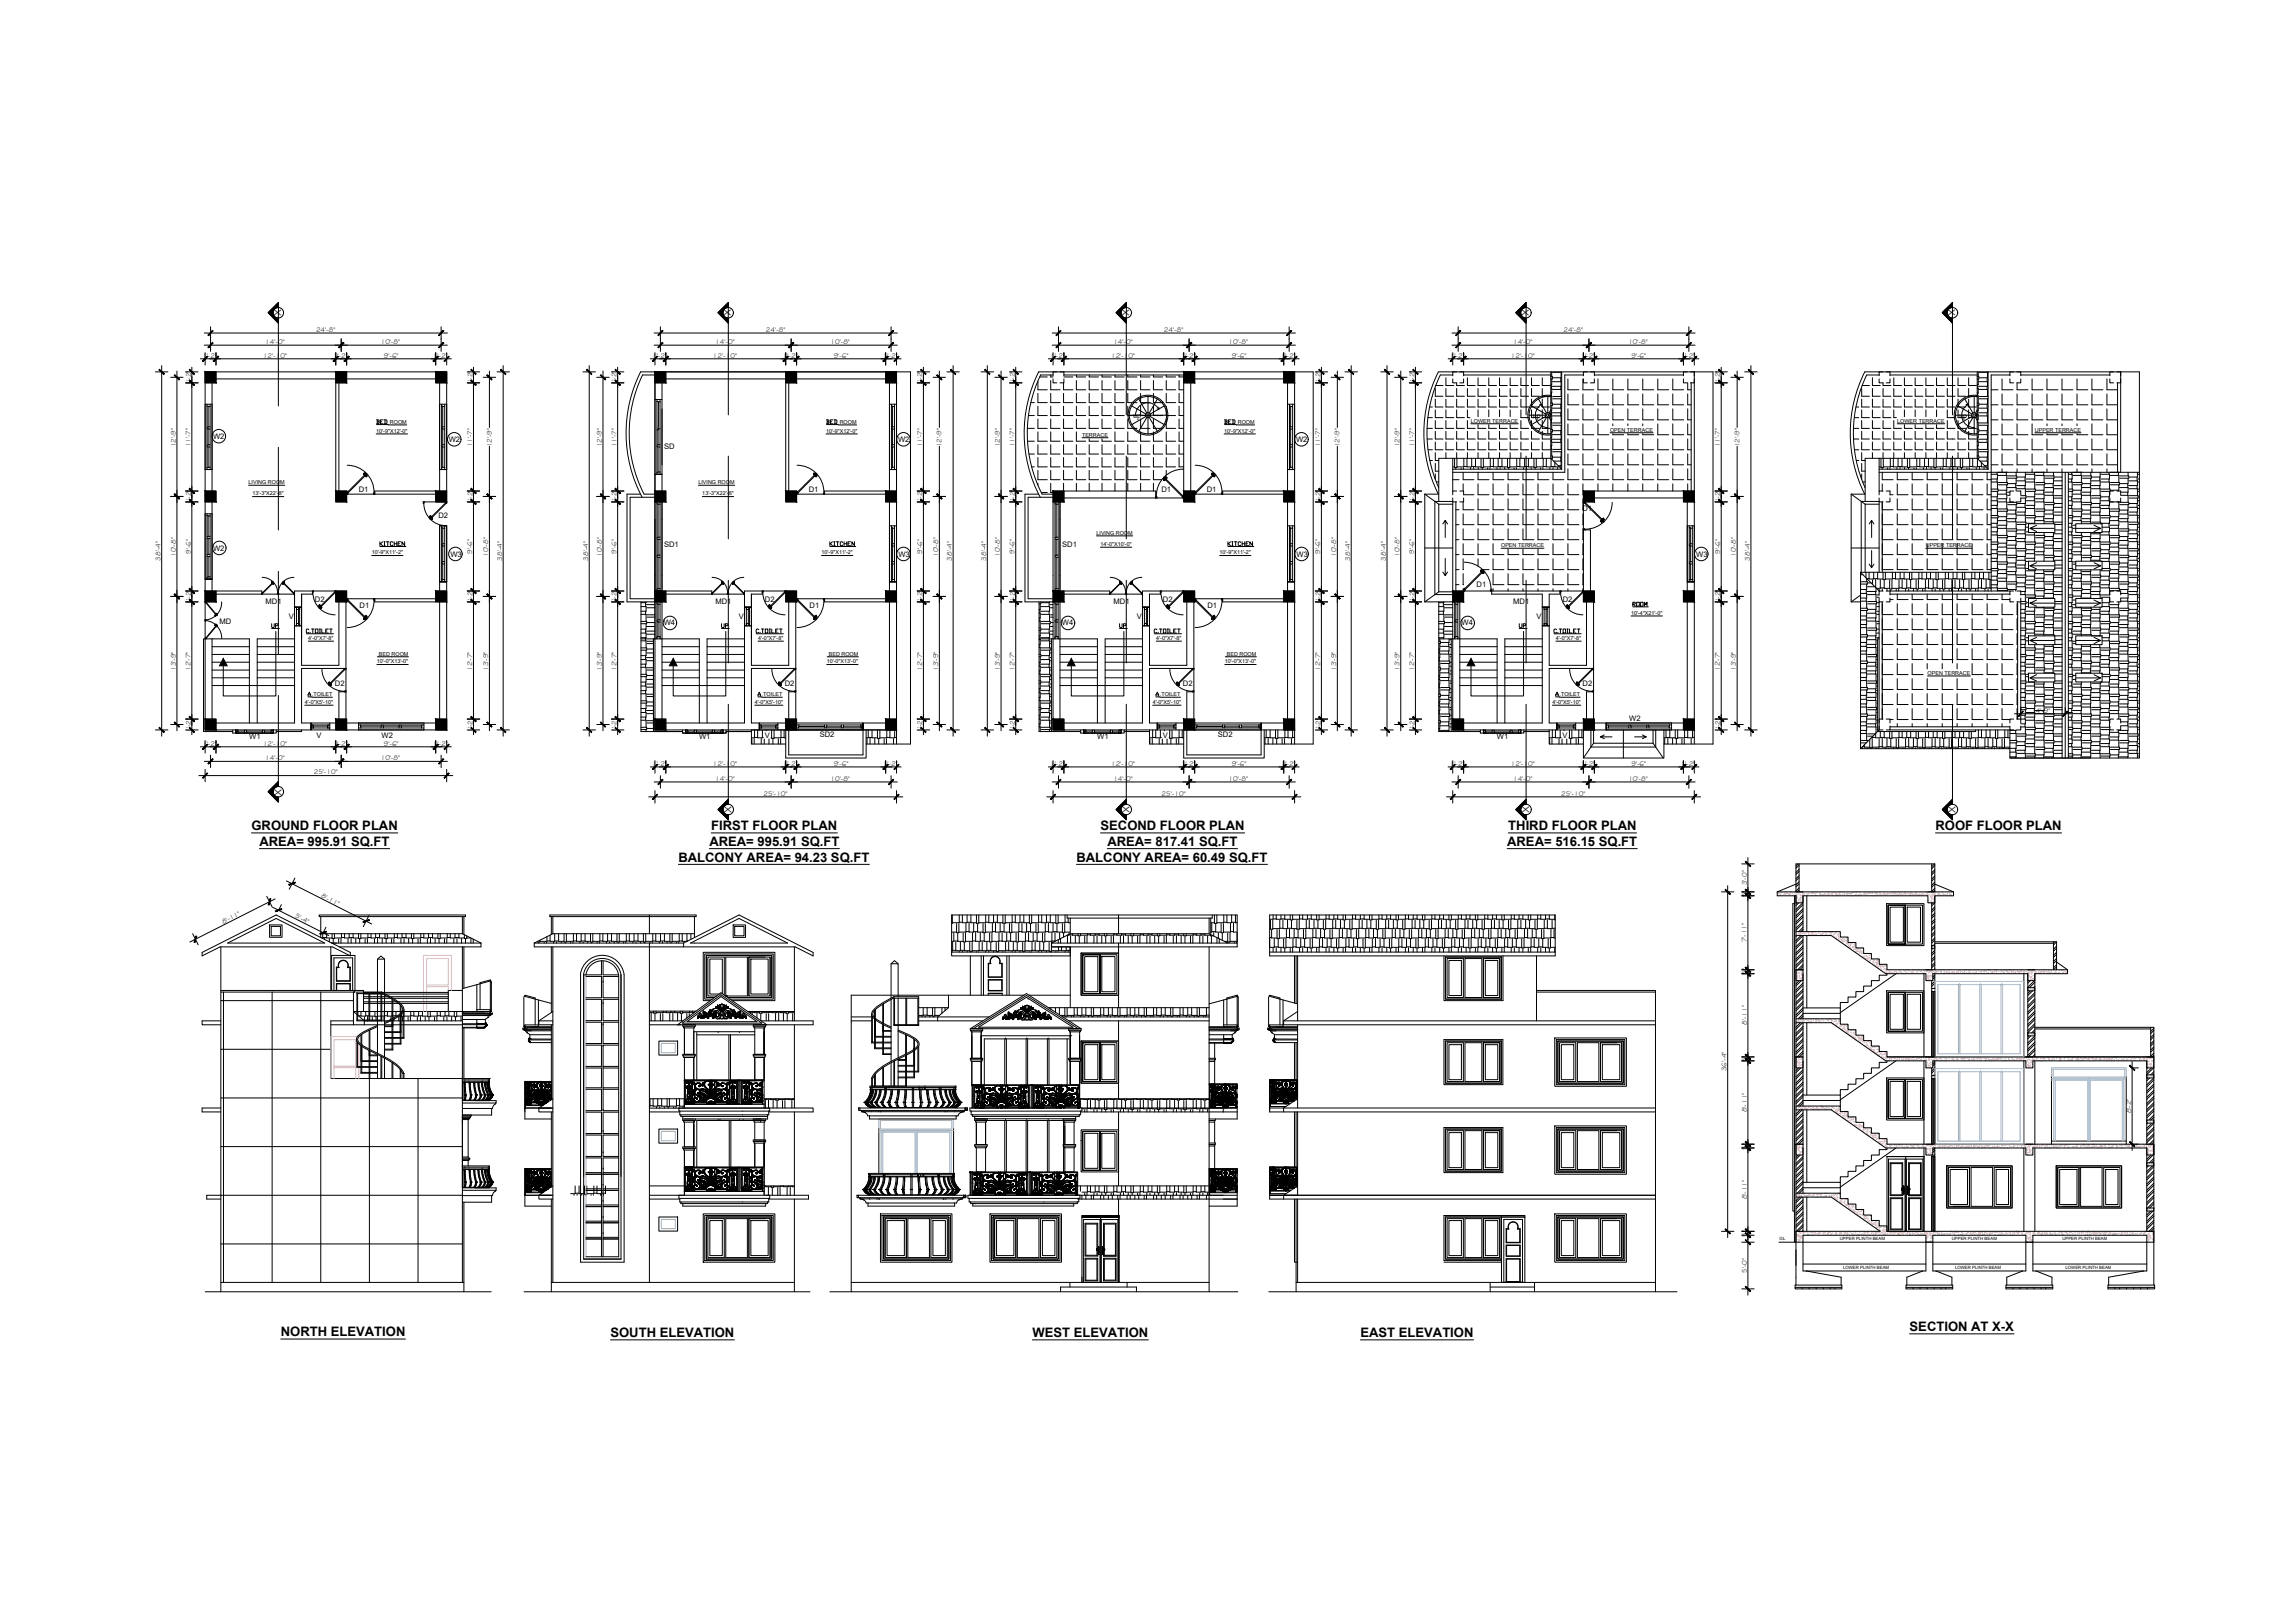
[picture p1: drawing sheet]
<svg xmlns="http://www.w3.org/2000/svg" width="841mm" height="594mm" viewBox="0 0 841 594" stroke-linecap="round" stroke-linejoin="round" font-family="sans-serif">
<defs><g id="words">
<g font-size="4.9">
<text x="597.6" y="223.7">ROOM</text>
<text x="98.8" y="231.4">UP</text>
<text x="263.5" y="231.4">UP</text>
<text x="409.2" y="231.4">UP</text>
<text x="556" y="231.4">UP</text>
</g>
<g font-size="4.8">
<text x="92.1" y="304.1">GROUND FLOOR PLAN</text>
<text x="260.6" y="304.1">FIRST FLOOR PLAN</text>
<text x="403.3" y="304.1">SECOND FLOOR PLAN</text>
<text x="552.7" y="304.1">THIRD FLOOR PLAN</text>
<text x="709.3" y="304.1">ROOF FLOOR PLAN</text>
<text x="95.1" y="309.8">AREA= 995.91 SQ.FT</text>
<text x="260" y="309.8">AREA= 995.91 SQ.FT</text>
<text x="405.8" y="309.8">AREA= 817.41 SQ.FT</text>
<text x="552.3" y="309.8">AREA= 516.15 SQ.FT</text>
<text x="248.6" y="315.6">BALCONY AREA= 94.23 SQ.FT</text>
<text x="394.5" y="315.6">BALCONY AREA= 60.49 SQ.FT</text>
<text x="102.9" y="489.4">NORTH ELEVATION</text>
<text x="223.7" y="489.7">SOUTH ELEVATION</text>
<text x="378.3" y="489.7">WEST ELEVATION</text>
<text x="498.5" y="489.7">EAST ELEVATION</text>
<text x="699.8" y="487.5">SECTION AT X-X</text>
</g>
<g font-size="3.6">
<text x="100.4" y="113.2" transform="rotate(91 100.4 113.2)">X</text>
<text x="265.3" y="113.2" transform="rotate(90 265.3 113.2)">X</text>
<text x="411.2" y="113.2" transform="rotate(91 411.2 113.2)">X</text>
<text x="557.6" y="113.2" transform="rotate(91 557.6 113.2)">X</text>
<text x="713.9" y="113.2" transform="rotate(90 713.9 113.2)">X</text>
<text x="100.6" y="288.8" transform="rotate(90 100.6 288.8)">X</text>
<text x="265.5" y="295.3" transform="rotate(91 265.5 295.3)">X</text>
<text x="411.3" y="295.3" transform="rotate(90 411.3 295.3)">X</text>
<text x="557.8" y="295.3" transform="rotate(90 557.8 295.3)">X</text>
<text x="714.1" y="295.3" transform="rotate(91 714.1 295.3)">X</text>
</g>
<g font-size="2.9">
<text x="415.2" y="153.3">up</text>
<text x="561.7" y="153.3">up</text>
<text x="718" y="153.3">up</text>
</g>
<g font-size="2.8">
<text x="78.1" y="160.8">W2</text>
<text x="164.5" y="161.9">W2</text>
<text x="329.1" y="161.9">W2</text>
<text x="475" y="161.9">W2</text>
<text x="243.4" y="164.5">SD</text>
<text x="131.5" y="180.2">D1</text>
<text x="296.4" y="180.2">D1</text>
<text x="425.6" y="180.2">D1</text>
<text x="442.2" y="180.2">D1</text>
<text x="160.7" y="189.8">D2</text>
<text x="579.9" y="187.3">D1</text>
<text x="78.1" y="201.7">W2</text>
<text x="243.4" y="200.2">SD1</text>
<text x="389.2" y="200.2">SD1</text>
<text x="165" y="204.1">W3</text>
<text x="329.3" y="204.1">W3</text>
<text x="475.1" y="204.1">W3</text>
<text x="621.6" y="204.1">W3</text>
<text x="541.1" y="214.8">D1</text>
<text x="97.3" y="221.1">MD1</text>
<text x="115.4" y="220.5">D2</text>
<text x="262.2" y="221.1">MD1</text>
<text x="280.3" y="220.5">D2</text>
<text x="408.1" y="221.1">MD1</text>
<text x="426.2" y="220.5">D2</text>
<text x="554.6" y="221.1">MD1</text>
<text x="572.7" y="220.5">D2</text>
<text x="105.9" y="226.8">V</text>
<text x="131.8" y="222.7">D1</text>
<text x="270.7" y="226.8">V</text>
<text x="296.7" y="222.7">D1</text>
<text x="416.6" y="226.8">V</text>
<text x="442.5" y="222.7">D1</text>
<text x="563.1" y="226.8">V</text>
<text x="80.4" y="228.5">MD</text>
<text x="243.2" y="228.9">W4</text>
<text x="389.1" y="228.9">W4</text>
<text x="535.6" y="228.9">W4</text>
<text x="122.8" y="251.3">D2</text>
<text x="287.6" y="251.3">D2</text>
<text x="433.5" y="251.3">D2</text>
<text x="580" y="251.3">D2</text>
<text x="300.4" y="269.8">SD2</text>
<text x="446.3" y="269.8">SD2</text>
<text x="597.1" y="264.2">W2</text>
<text x="91.3" y="270.7">W1</text>
<text x="116" y="270.1">V</text>
<text x="139.8" y="270.3">W2</text>
<text x="256.2" y="270.7">W1</text>
<text x="280.2" y="270.1">V</text>
<text x="402.1" y="270.7">W1</text>
<text x="426.1" y="270.1">V</text>
<text x="548.5" y="270.7">W1</text>
<text x="572.6" y="270.1">V</text>
</g>
<g font-size="2.6">
<text x="97.2" y="126">14'-0&quot;</text>
<text x="115.8" y="121.6">24'-8&quot;</text>
<text x="139.5" y="126">10'-8&quot;</text>
<text x="262.1" y="126">14'-0&quot;</text>
<text x="280.7" y="121.6">24'-8&quot;</text>
<text x="304.4" y="126">10'-8&quot;</text>
<text x="408" y="126">14'-0&quot;</text>
<text x="426.5" y="121.6">24'-8&quot;</text>
<text x="450.2" y="126">10'-8&quot;</text>
<text x="554.5" y="126">14'-0&quot;</text>
<text x="573" y="121.6">24'-8&quot;</text>
<text x="596.7" y="126">10'-8&quot;</text>
<text x="74.2" y="131">1'-2&quot;</text>
<text x="96.4" y="131">12'-10&quot;</text>
<text x="122" y="131">1'-2&quot;</text>
<text x="140.7" y="131">9'-6&quot;</text>
<text x="158.7" y="131">1'-2&quot;</text>
<text x="239" y="131">1'-2&quot;</text>
<text x="261.3" y="131">12'-10&quot;</text>
<text x="286.9" y="131">1'-2&quot;</text>
<text x="305.5" y="131">9'-6&quot;</text>
<text x="323.5" y="131">1'-2&quot;</text>
<text x="384.9" y="131">1'-2&quot;</text>
<text x="407.1" y="131">12'-10&quot;</text>
<text x="432.8" y="131">1'-2&quot;</text>
<text x="451.4" y="131">9'-6&quot;</text>
<text x="469.4" y="131">1'-2&quot;</text>
<text x="531.4" y="131">1'-2&quot;</text>
<text x="553.6" y="131">12'-10&quot;</text>
<text x="579.3" y="131">1'-2&quot;</text>
<text x="597.9" y="131">9'-6&quot;</text>
<text x="615.9" y="131">1'-2&quot;</text>
<text x="69.9" y="141.2" transform="rotate(-90 69.9 141.2)">1'-2&quot;</text>
<text x="173.1" y="141.2" transform="rotate(-90 173.1 141.2)">1'-2&quot;</text>
<text x="226" y="141.2" transform="rotate(-90 226 141.2)">1'-2&quot;</text>
<text x="338" y="141.2" transform="rotate(-90 338 141.2)">1'-2&quot;</text>
<text x="371.8" y="141.2" transform="rotate(-90 371.8 141.2)">1'-2&quot;</text>
<text x="483.9" y="141.2" transform="rotate(-90 483.9 141.2)">1'-2&quot;</text>
<text x="518.3" y="141.2" transform="rotate(-90 518.3 141.2)">1'-2&quot;</text>
<text x="630.3" y="141.2" transform="rotate(-90 630.3 141.2)">1'-2&quot;</text>
<text x="64.4" y="163.9" transform="rotate(-90 64.4 163.9)">12'-9&quot;</text>
<text x="69.8" y="163.9" transform="rotate(-90 69.8 163.9)">11'-7&quot;</text>
<text x="173" y="163.9" transform="rotate(-90 173 163.9)">11'-7&quot;</text>
<text x="180.2" y="163.9" transform="rotate(-90 180.2 163.9)">12'-9&quot;</text>
<text x="220.5" y="163.9" transform="rotate(-90 220.5 163.9)">12'-9&quot;</text>
<text x="225.9" y="163.9" transform="rotate(-90 225.9 163.9)">11'-7&quot;</text>
<text x="337.9" y="163.9" transform="rotate(-90 337.9 163.9)">11'-7&quot;</text>
<text x="345" y="163.9" transform="rotate(-90 345 163.9)">12'-9&quot;</text>
<text x="366.4" y="163.9" transform="rotate(-90 366.4 163.9)">12'-9&quot;</text>
<text x="371.8" y="163.9" transform="rotate(-90 371.8 163.9)">11'-7&quot;</text>
<text x="483.8" y="163.9" transform="rotate(-90 483.8 163.9)">11'-7&quot;</text>
<text x="490.9" y="163.9" transform="rotate(-90 490.9 163.9)">12'-9&quot;</text>
<text x="512.9" y="163.9" transform="rotate(-90 512.9 163.9)">12'-9&quot;</text>
<text x="518.2" y="163.9" transform="rotate(-90 518.2 163.9)">11'-7&quot;</text>
<text x="630.2" y="163.9" transform="rotate(-90 630.2 163.9)">11'-7&quot;</text>
<text x="637.4" y="163.9" transform="rotate(-90 637.4 163.9)">12'-9&quot;</text>
<text x="69.9" y="184.8" transform="rotate(-90 69.9 184.8)">1'-2&quot;</text>
<text x="173.1" y="184.8" transform="rotate(-90 173.1 184.8)">1'-2&quot;</text>
<text x="226" y="184.8" transform="rotate(-90 226 184.8)">1'-2&quot;</text>
<text x="338" y="184.8" transform="rotate(-90 338 184.8)">1'-2&quot;</text>
<text x="371.8" y="184.8" transform="rotate(-90 371.8 184.8)">1'-2&quot;</text>
<text x="483.9" y="184.8" transform="rotate(-90 483.9 184.8)">1'-2&quot;</text>
<text x="518.3" y="184.8" transform="rotate(-90 518.3 184.8)">1'-2&quot;</text>
<text x="630.3" y="184.8" transform="rotate(-90 630.3 184.8)">1'-2&quot;</text>
<text x="64.4" y="204" transform="rotate(-90 64.4 204)">10'-8&quot;</text>
<text x="69.9" y="202.8" transform="rotate(-90 69.9 202.8)">9'-6&quot;</text>
<text x="173.1" y="202.8" transform="rotate(-90 173.1 202.8)">9'-6&quot;</text>
<text x="178.9" y="204" transform="rotate(-90 178.9 204)">10'-8&quot;</text>
<text x="220.5" y="204" transform="rotate(-90 220.5 204)">10'-8&quot;</text>
<text x="226" y="202.8" transform="rotate(-90 226 202.8)">9'-6&quot;</text>
<text x="338" y="202.8" transform="rotate(-90 338 202.8)">9'-6&quot;</text>
<text x="343.8" y="204" transform="rotate(-90 343.8 204)">10'-8&quot;</text>
<text x="366.4" y="204" transform="rotate(-90 366.4 204)">10'-8&quot;</text>
<text x="371.8" y="202.8" transform="rotate(-90 371.8 202.8)">9'-6&quot;</text>
<text x="483.8" y="202.8" transform="rotate(-90 483.8 202.8)">9'-6&quot;</text>
<text x="489.7" y="204" transform="rotate(-90 489.7 204)">10'-8&quot;</text>
<text x="512.9" y="204" transform="rotate(-90 512.9 204)">10'-8&quot;</text>
<text x="518.3" y="202.8" transform="rotate(-90 518.3 202.8)">9'-6&quot;</text>
<text x="630.3" y="202.8" transform="rotate(-90 630.3 202.8)">9'-6&quot;</text>
<text x="636.2" y="204" transform="rotate(-90 636.2 204)">10'-8&quot;</text>
<text x="58.8" y="205.3" transform="rotate(-90 58.8 205.3)">38'-4&quot;</text>
<text x="184" y="205.3" transform="rotate(-90 184 205.3)">38'-4&quot;</text>
<text x="215.5" y="205.3" transform="rotate(-90 215.5 205.3)">38'-4&quot;</text>
<text x="348.9" y="205.3" transform="rotate(-90 348.9 205.3)">38'-4&quot;</text>
<text x="361.4" y="205.3" transform="rotate(-90 361.4 205.3)">38'-4&quot;</text>
<text x="494.7" y="205.3" transform="rotate(-90 494.7 205.3)">38'-4&quot;</text>
<text x="507.9" y="205.3" transform="rotate(-90 507.9 205.3)">38'-4&quot;</text>
<text x="641.2" y="205.3" transform="rotate(-90 641.2 205.3)">38'-4&quot;</text>
<text x="69.9" y="221.5" transform="rotate(-90 69.9 221.5)">1'-2&quot;</text>
<text x="173.1" y="221.5" transform="rotate(-90 173.1 221.5)">1'-2&quot;</text>
<text x="226" y="221.5" transform="rotate(-90 226 221.5)">1'-2&quot;</text>
<text x="338" y="221.5" transform="rotate(-90 338 221.5)">1'-2&quot;</text>
<text x="371.8" y="221.5" transform="rotate(-90 371.8 221.5)">1'-2&quot;</text>
<text x="483.9" y="221.5" transform="rotate(-90 483.9 221.5)">1'-2&quot;</text>
<text x="518.3" y="221.5" transform="rotate(-90 518.3 221.5)">1'-2&quot;</text>
<text x="630.3" y="221.5" transform="rotate(-90 630.3 221.5)">1'-2&quot;</text>
<text x="64.4" y="245.8" transform="rotate(-90 64.4 245.8)">13'-9&quot;</text>
<text x="69.8" y="245.8" transform="rotate(-90 69.8 245.8)">12'-7&quot;</text>
<text x="173" y="245.8" transform="rotate(-90 173 245.8)">12'-7&quot;</text>
<text x="178.9" y="245.8" transform="rotate(-90 178.9 245.8)">13'-9&quot;</text>
<text x="220.5" y="245.8" transform="rotate(-90 220.5 245.8)">13'-9&quot;</text>
<text x="225.9" y="245.8" transform="rotate(-90 225.9 245.8)">12'-7&quot;</text>
<text x="337.9" y="245.8" transform="rotate(-90 337.9 245.8)">12'-7&quot;</text>
<text x="343.8" y="245.8" transform="rotate(-90 343.8 245.8)">13'-9&quot;</text>
<text x="366.4" y="245.8" transform="rotate(-90 366.4 245.8)">13'-9&quot;</text>
<text x="371.8" y="245.8" transform="rotate(-90 371.8 245.8)">12'-7&quot;</text>
<text x="483.8" y="245.8" transform="rotate(-90 483.8 245.8)">12'-7&quot;</text>
<text x="489.7" y="245.8" transform="rotate(-90 489.7 245.8)">13'-9&quot;</text>
<text x="512.9" y="245.8" transform="rotate(-90 512.9 245.8)">13'-9&quot;</text>
<text x="518.2" y="245.8" transform="rotate(-90 518.2 245.8)">12'-7&quot;</text>
<text x="630.2" y="245.8" transform="rotate(-90 630.2 245.8)">12'-7&quot;</text>
<text x="636.2" y="245.8" transform="rotate(-90 636.2 245.8)">13'-9&quot;</text>
<text x="746" y="261">4'-9&quot;</text>
<text x="69.9" y="268.4" transform="rotate(-90 69.9 268.4)">1'-2&quot;</text>
<text x="173.1" y="268.4" transform="rotate(-90 173.1 268.4)">1'-2&quot;</text>
<text x="226" y="268.4" transform="rotate(-90 226 268.4)">1'-2&quot;</text>
<text x="338" y="268.4" transform="rotate(-90 338 268.4)">1'-2&quot;</text>
<text x="371.8" y="268.4" transform="rotate(-90 371.8 268.4)">1'-2&quot;</text>
<text x="483.9" y="268.4" transform="rotate(-90 483.9 268.4)">1'-2&quot;</text>
<text x="518.3" y="268.4" transform="rotate(-90 518.3 268.4)">1'-2&quot;</text>
<text x="630.3" y="268.4" transform="rotate(-90 630.3 268.4)">1'-2&quot;</text>
<text x="74.2" y="273.1">1'-2&quot;</text>
<text x="96.4" y="273.1">12'-10&quot;</text>
<text x="122" y="273.1">1'-2&quot;</text>
<text x="140.7" y="273.1">9'-6&quot;</text>
<text x="158.7" y="273.1">1'-2&quot;</text>
<text x="97.2" y="278.4">14'-0&quot;</text>
<text x="139.5" y="278.4">10'-8&quot;</text>
<text x="239" y="280.5">1'-2&quot;</text>
<text x="261.3" y="280.5">12'-10&quot;</text>
<text x="286.9" y="280.5">1'-2&quot;</text>
<text x="305.5" y="280.5">9'-6&quot;</text>
<text x="323.5" y="280.5">1'-2&quot;</text>
<text x="384.9" y="280.5">1'-2&quot;</text>
<text x="407.1" y="280.5">12'-10&quot;</text>
<text x="432.8" y="280.5">1'-2&quot;</text>
<text x="451.4" y="280.5">9'-6&quot;</text>
<text x="469.4" y="280.5">1'-2&quot;</text>
<text x="531.4" y="280.5">1'-2&quot;</text>
<text x="553.6" y="280.5">12'-10&quot;</text>
<text x="579.3" y="280.5">1'-2&quot;</text>
<text x="597.9" y="280.5">9'-6&quot;</text>
<text x="615.9" y="280.5">1'-2&quot;</text>
<text x="115" y="283.6">25'-10&quot;</text>
<text x="262.1" y="286">14'-0&quot;</text>
<text x="304.4" y="286">10'-8&quot;</text>
<text x="408" y="286">14'-0&quot;</text>
<text x="450.2" y="286">10'-8&quot;</text>
<text x="554.5" y="286">14'-0&quot;</text>
<text x="596.7" y="286">10'-8&quot;</text>
<text x="279.8" y="291.4">25'-10&quot;</text>
<text x="425.7" y="291.4">25'-10&quot;</text>
<text x="572.2" y="291.4">25'-10&quot;</text>
<text x="117.6" y="328.6" transform="rotate(27 117.6 328.6)">8'</text>
<text x="119.5" y="329.5" transform="rotate(27 119.5 329.5)">-11&quot;</text>
<text x="640.1" y="328.6" transform="rotate(-90 640.1 328.6)">5&quot;</text>
<text x="640.1" y="324.2" transform="rotate(-90 640.1 324.2)">3'-0&quot;</text>
<text x="108" y="335.9" transform="rotate(27 108 335.9)">5'</text>
<text x="81.9" y="338.4" transform="rotate(-27 81.9 338.4)">8'</text>
<text x="83.7" y="337.5" transform="rotate(-27 83.7 337.5)">-11&quot;</text>
<text x="109.9" y="336.8" transform="rotate(27 109.9 336.8)">-4&quot;</text>
<text x="640.1" y="345.2" transform="rotate(-90 640.1 345.2)">7'-11&quot;</text>
<text x="640.1" y="357.1" transform="rotate(-90 640.1 357.1)">5&quot;</text>
<text x="640.2" y="375.4" transform="rotate(-90 640.2 375.4)">8'-11&quot;</text>
<text x="640.1" y="389.1" transform="rotate(-90 640.1 389.1)">5&quot;</text>
<text x="632.7" y="392.4" transform="rotate(-90 632.7 392.4)">36'-4&quot;</text>
<text x="640.2" y="407.3" transform="rotate(-90 640.2 407.3)">8'-11&quot;</text>
<text x="781" y="407.8" transform="rotate(-90 781 407.8)">8'-2&quot;</text>
<text x="640.1" y="421" transform="rotate(-90 640.1 421)">5&quot;</text>
<text x="640.2" y="439.3" transform="rotate(-90 640.2 439.3)">8'-11&quot;</text>
<text x="640.1" y="452.9" transform="rotate(-90 640.1 452.9)">5&quot;</text>
<text x="640.1" y="466.3" transform="rotate(-90 640.1 466.3)">5'-0&quot;</text>
</g>
<g font-size="2">
<text x="142.9" y="155.2">ROOM</text>
<text x="307.7" y="155.2">ROOM</text>
<text x="453.6" y="155.2">ROOM</text>
<text x="539" y="154.8">LOWER TERRACE</text>
<text x="695.3" y="154.8">LOWER TERRACE</text>
<text x="137.9" y="158.5">10'-9&quot;X12'-0&quot;</text>
<text x="302.7" y="158.5">10'-9&quot;X12'-0&quot;</text>
<text x="396.5" y="159.9">TERRACE</text>
<text x="448.6" y="158.5">10'-9&quot;X12'-0&quot;</text>
<text x="590" y="158.1">OPEN TERRACE</text>
<text x="745.7" y="158.1">UPPER TERRACE</text>
<text x="91.1" y="177.3">LIVING ROOM</text>
<text x="255.9" y="177.3">LIVING ROOM</text>
<text x="92.5" y="181.5">13'-3&quot;X22'-8&quot;</text>
<text x="257.4" y="181.5">13'-3&quot;X22'-8&quot;</text>
<text x="401.8" y="195.8">LIVING ROOM</text>
<text x="136.2" y="203">10'-9&quot;X11'-2&quot;</text>
<text x="301.1" y="203">10'-9&quot;X11'-2&quot;</text>
<text x="403.3" y="200">14'-0&quot;X10'-0&quot;</text>
<text x="446.9" y="203">10'-9&quot;X11'-2&quot;</text>
<text x="550.1" y="200.4">OPEN TERRACE</text>
<text x="705.7" y="200.4">UPPER TERRACE</text>
<text x="597.7" y="225.2">10'-4&quot;X21'-0&quot;</text>
<text x="113" y="234.4">4'-0&quot;X7'-8&quot;</text>
<text x="277.8" y="234.4">4'-0&quot;X7'-8&quot;</text>
<text x="423.7" y="234.4">4'-0&quot;X7'-8&quot;</text>
<text x="570.2" y="234.4">4'-0&quot;X7'-8&quot;</text>
<text x="138.1" y="243">10'-0&quot;X13'-0&quot;</text>
<text x="138.8" y="240.1">BED ROOM</text>
<text x="303" y="243">10'-0&quot;X13'-0&quot;</text>
<text x="303.7" y="240.1">BED ROOM</text>
<text x="448.8" y="243">10'-0&quot;X13'-0&quot;</text>
<text x="449.6" y="240.1">BED ROOM</text>
<text x="706.4" y="247.2">OPEN TERRACE</text>
<text x="111.7" y="257.9">4'-0&quot;X5'-10&quot;</text>
<text x="114.3" y="254.9">.TOILET</text>
<text x="276.6" y="257.9">4'-0&quot;X5'-10&quot;</text>
<text x="279.2" y="254.9">.TOILET</text>
<text x="422.4" y="257.9">4'-0&quot;X5'-10&quot;</text>
<text x="425.1" y="254.9">.TOILET</text>
<text x="568.9" y="257.9">4'-0&quot;X5'-10&quot;</text>
<text x="571.5" y="254.9">.TOILET</text>
</g>
<g font-size="1.6">
<text x="652.2" y="454.2">GL</text>
<text x="674.2" y="454.2">UPPER PLINTH BEAM</text>
<text x="715.2" y="454.2">UPPER PLINTH BEAM</text>
<text x="755.8" y="454.2">UPPER PLINTH BEAM</text>
<text x="675.4" y="464.7">LOWER PLINTH BEAM</text>
<text x="716.4" y="464.7">LOWER PLINTH BEAM</text>
<text x="756.9" y="464.7">LOWER PLINTH BEAM</text>
</g>
</g></defs>
<!-- layer: OUTLINE -->
<g fill="none" stroke="#000" stroke-width=".37">
<path d="M77.2 119.7v9M161.7 119.7v9M242 119.7v9M326.5 119.7v9M387.9 119.7v9M472.4 119.7v9M534.4 119.7v9M618.9 119.7v9M57 136.2h4.5M59.3 133.9v135.7M62.6 138.2h4.5M64.8 135.9v131.7"/>
<path d="M68 136.2h4.6M70.3 134.5v7.4M70.3 137.9v127.8M73.4 131.4h7.4M74.9 126.4h89M74.9 122h89M75.2 136.2h3.9v4h-3.9zM75.2 129.2v4.5M76.9 131.4h85.1M79.1 129.2v4.5M121.4 131.4h7.4M123 136.2h4v4h-4z"/>
<path d="M123 129.2v4.5M125 124.1v4.6M127 129.2v4.5M158 131.4h7.4M159.7 136.2h4v4h-4zM159.7 129.2v4.5M163.7 129.2v4.5M171.2 136.2h4.6M173.5 134.5v7.4M173.5 137.9v127.8M177.1 138.2h4.5M179.4 135.9v20.7"/>
<path d="M182.1 136.2h4.6M184.4 133.9v135.7M213.6 136.2h4.6M215.9 133.9v135.7M218.7 138.2h4.6M221 135.9v131.7M224.1 136.2h4.5M226.3 134.5v7.4M226.3 137.9v127.8M234.8 136.2a49.9 49.9 0 0 0 .5 45.9M234.8 136.2h5.2M238.3 131.4h7.4"/>
<path d="M239.7 126.4h89.1M239.7 122h89.1M240 136.2h4v4h-4zM240 137.3h-4.5a48.7 48.7 0 0 0 .5 43.7M240 129.2v4.5M241.7 131.4h85.1M244 129.2v4.5M286.2 131.4h7.4M287.9 136.2h4v4h-4zM287.9 129.2v4.5M289.9 124.1v4.6M291.9 129.2v4.5"/>
<path d="M322.8 131.4h7.4M324.6 136.2h3.9v4h-3.9zM324.6 129.2v4.5M328.5 136.2h5.2M328.5 129.2v4.5M336.1 136.2h4.6M338.4 134.5v7.4M338.4 137.9v127.8M342 138.2h4.5M344.2 135.9v20.7M347 136.2h4.6M349.3 133.9v135.7"/>
<path d="M359.5 136.2h4.6M361.8 133.9v135.7M364.6 138.2h4.5M366.8 135.9v131.7M369.9 136.2h4.6M372.2 134.5v7.4M372.2 137.9v127.8M380.4 139.6v3.2h3.4M380.6 136.2a49.9 49.9 0 0 0 .6 45.9M380.6 136.2h5.3M381 138.1h2.8M384.2 131.4h7.4"/>
<path d="M385 137.3v.8h.9M385 139.4v3.4h3.5M385.6 126.4h89.1M385.6 122h89.1M385.9 137.3h-4.5a48.7 48.7 0 0 0 .5 43.7M385.9 129.2v4.5M387.6 131.4h85.1M389.9 138.1h3.3M389.9 129.2v4.5M394.4 137.3v.8h3.5M394.4 139.4v3.4h3.5M399.1 137.3v.8h3.5"/>
<path d="M399.1 139.4v3.4h3.5M403.8 137.3v.8h3.5M403.8 139.4v3.4h3.5M408.6 137.3v.8h3.4M408.6 139.4v3.4h3.4M413.3 137.3v.8h3.4M413.3 139.4v3.4h3.4M418 137.3v.8h3.4M418 139.4v3.4h3.4M422.7 137.3v.8h3.4M422.7 139.4v3.4h3.4M427.4 137.3v.8h3.4"/>
<path d="M427.4 139.4v3.4h3.4M432.1 131.4h7.4M432.1 137.3v.8h1.7M432.1 139.4v3.4h1.7M433.8 136.2h4v4h-4zM433.8 129.2v4.5M435.8 124.1v4.6M437.8 129.2v4.5M468.7 131.4h7.4M470.4 136.2h4v4h-4zM470.4 129.2v4.5M474.4 136.2h6.8"/>
<path d="M474.4 129.2v4.5M482 136.2h4.5M484.2 134.5v7.4M484.2 137.9v127.8M487.8 138.2h4.6M490.1 135.9v20.7M492.9 136.2h4.5M495.2 133.9v135.7M506 136.2h4.6M508.3 133.9v135.7M511 138.2h4.6M513.3 135.9v131.7"/>
<path d="M516.5 136.2h4.5M518.7 134.5v7.4M518.7 137.9v127.8M527.1 136.2a49.9 49.9 0 0 0 0 44.8M527.2 136.2h5.2M527.8 137.3a48.7 48.7 0 0 0-.6 41.3M527.8 137.3h4.6M529.9 138.4v2.8h2.9M530.7 131.4h7.4M532.1 126.4h89.1M532.1 122h89.1M532.4 129.2v4.5"/>
<path d="M534.1 131.4h85.1M536.3 129.2v4.5M537.7 138.4v2.8h2.9M541.6 138.4v2.8h2.9M545.6 138.4v2.8h2.8M549.5 138.4v2.8h2.9M553.4 138.4v2.8h2.8M557.3 138.4v2.8h2.9M561.2 138.4v2.8h2.9M565.2 138.4v2.8h2.8M568.3 137.9h.6v.9h-.6M568.3 136.2v31.7l4 3.9"/>
<path d="M568.6 136.2v1.7M568.6 138.8v2h-.3M568.9 139.8h3.2v1.7h-3.3M569 136.4h3.3M572 138.4v1.4M572.1 136.4v2h-3M572.2 139.1h.1M572.3 136.2v35.6M573.4 137.3v35.7h-41M574.6 138.8v4h4M578.6 131.4h7.4M580.1 138.8v4h4"/>
<path d="M580.2 129.2v4.5M582.3 124.1v4.6M584.3 129.2v4.5M585.6 138.8v4h4M591 138.8v4h4M596.5 138.8v4h4M602 138.8v4h4M607.5 138.8v4h4M613 138.8v4h4M615.2 131.4h7.4M616.9 129.2v4.5M620.9 136.2h6.8"/>
<path d="M620.9 129.2v4.5M628.5 136.2h4.5M630.8 134.5v7.4M630.8 137.9v127.8M634.3 138.2h4.5M636.6 135.9v20.7M639.3 136.2h4.6M641.6 133.9v135.7M683.4 136.2a49.9 49.9 0 0 0-.1 44.8M683.4 136.2h5.2M684.1 137.3a48.7 48.7 0 0 0-.6 41.3M684.1 137.3h4.5"/>
<path d="M686.2 138.4v2.8h2.8M694 138.4v2.8h2.8M697.9 138.4v2.8h2.9M701.8 138.4v2.8h2.9M705.8 138.4v2.8h2.8M709.7 138.4v2.8h2.8M713.6 138.4v2.8h2.8M717.5 138.4v2.8h2.9M721.4 138.4v2.8h2.9M724.6 137.9h.6v.9h-.6M724.6 136.2v31.7l3.9 3.9M724.9 138.8v2h-.3"/>
<path d="M724.9 136.2v1.7M725.2 139.8h3.1v1.7h-3.2M725.3 136.4h3.2M728.2 138.4v1.4M728.3 136.4v2h-2.9M728.5 139.1h.1M728.5 136.2v35.6M729.7 137.3v79.2M733.7 138.8v4h4M744.7 138.8v4h4M750.1 138.8v4h4.1M755.6 138.8v4h4"/>
<path d="M761.1 138.8v4h4M766.6 138.8v4h4M772.1 138.8v4h3.9M777.1 136.2h6.9M68 140.2h4.6M123 140.2v39.6M124.2 140.2v39.6M171.2 140.2h4.6M224.1 140.2h4.5M287.9 140.2v39.6M289 140.2v39.6M336.1 140.2h4.6"/>
<path d="M369.9 140.2h4.6M376.5 156.9h2.5M376.9 152.2h2.1M377.8 147.5h1.2M380.4 144.1v3.4h3.4M380.4 148.8v3.4h3.4M380.4 153.5v3.4h3.4M380.4 158.2v3.4h3.4M385 144.1v3.4h3.5M385 148.8v3.4h3.5M385 153.5v3.4h3.5M385 158.2v3.4h3.5"/>
<path d="M389.7 140.2v2.6h3.5M389.7 144.1v3.4h3.5M389.7 148.8v3.4h3.5M389.7 153.5v3.4h3.5M389.7 158.2v3.4h3.5M394.4 144.1v3.4h3.5M394.4 148.8v3.4h3.5M394.4 153.5v3.4h3.5M394.4 158.2v3.4h3.5M399.1 144.1v3.4h3.5M399.1 148.8v3.4h3.5M399.1 153.5v3.4h3.5"/>
<path d="M403.8 144.1v3.4h3.5M403.8 148.8v3.4h3.5M403.8 153.5v3.4h3.5M408.6 144.1v3.4h3.4M408.6 148.8v3.4h3.4M408.6 153.5v3.4h3.4M408.6 158.2v3.4h3.4M413.3 144.1v3.4h3.4M413.3 148.8v3.4h3.4M413.3 153.5v3.4h3.4M413.3 158.2v3.4h3.4M418 144.1v3.4h3.4"/>
<path d="M418 148.8v3.4h3.4M418 153.5v3.4h3.4M418 158.2v3.4h3.4M422.7 144.1v3.4h3.4M422.7 148.8v3.4h3.4M422.7 153.5v3.4h3.4M422.7 158.2v3.4h3.4M427.4 144.1v3.4h3.4M427.4 148.8v3.4h3.4M427.4 153.5v3.4h3.4M427.4 158.2v3.4h3.4M432.1 144.1v3.4h1.7"/>
<path d="M432.1 148.8v3.4h1.7M432.1 153.5v3.4h1.7M432.1 158.2v3.4h1.7M433.8 140.2v39.6M436.4 140.2v39.6M482 140.2h4.5M516.5 140.2h4.5M523 156.9h1.9M523.3 153h1.6M523.9 149.1h1M524.9 145.1h.1M526 154v2.9h2.8"/>
<path d="M526 142.3v2.8h2.8M526 146.2v2.9h2.8M526 150.1v2.9h2.8M526 158v2.8h2.8M526.2 141.2h2.6M529.9 154v2.9h2.9M529.9 142.3v2.8h2.9M529.9 146.2v2.9h2.9M529.9 150.1v2.9h2.9M529.9 158v2.8h2.9M533.8 154v2.9h2.8M533.8 140.2v1h2.8"/>
<path d="M533.8 142.3v2.8h2.8M533.8 146.2v2.9h2.8M533.8 150.1v2.9h2.8M533.8 158v2.8h2.8M537.7 154v2.9h2.9M537.7 142.3v2.8h2.9M537.7 146.2v2.9h2.9M537.7 150.1v2.9h1M537.7 158v2.8h2.9M541.6 155.5v1.4h2.9M541.6 142.3v2.8h2.9M541.6 146.2v2.9h2.9"/>
<path d="M541.6 158v2.8h2.9M541.6 150.1v2.5M545.6 155.5v1.4h2.8M545.6 142.3v2.8h2.8M545.6 146.2v2.9h2.8M545.6 158v2.8h2.8M545.6 150.1v2.5M549.5 155.5v1.4h2.9M549.5 142.3v2.8h2.9M549.5 146.2v2.9h2.9M549.5 158v2.8h2.9M549.5 150.1v2.5"/>
<path d="M553.4 155.5v1.4h2.8M553.4 142.3v2.8h2.8M553.4 146.2v2.9h2.8M553.4 158v2.8h2.8M553.4 150.1v2.5M557.3 154v2.9h2.9M557.3 142.3v2.8h2.9M557.3 146.2v2.9h2.9M557.3 150.1v2.9h2.9M557.3 158v2.8h2.9M561.2 154v2.9h2.9M561.2 142.3v2.8h2.9"/>
<path d="M561.2 146.2v2.9h2.9M561.2 150.1v2.9h2.9M561.2 158v2.8h2.9M565.2 154v2.9h2.8M565.2 142.3v2.8h2.8M565.2 146.2v2.9h2.8M565.2 150.1v2.9h2.8M565.2 158v2.8h2.8M568.3 142.2h.3v1.7h-.3M568.3 145h.3v2.6M568.3 151.9h.3v1.7h-.3M568.3 154.7h.3v2.6"/>
<path d="M568.3 147.6h.6v.9h-.6M568.3 157.3h.6v.9h-.6M568.5 140.8v1.4M568.5 143.9v1.1M568.5 150.5v1.4M568.5 153.6v1.1M568.6 148.5v2h-.3M568.6 158.2v2h-.3M568.9 149.5h3.2v1.7h-3.3M568.9 159.2h3.2v1.7h-3.3M568.9 142.6h3.2v2.6M568.9 152.3h3.2v2.6"/>
<path d="M569 155.8h3.3M569 146.1h3.3M569 154.9h3.3M569 145.2h3.3M572 141.5v1.1M572 148.1v1.4M572 151.2v1.1M572 157.7v1.5M572.1 146.1v2h-3M572.1 155.8v1.9h-3M572.2 158.5h.1M572.2 148.8h.1"/>
<path d="M574.6 155.3v3.9h4M574.6 144.3v4h4M574.6 149.7v4.1h4M580.1 155.3v3.9h4M580.1 144.3v4h4M580.1 149.7v4.1h4M585.6 155.3v3.9h4M585.6 144.3v4h4M585.6 149.7v4.1h4M591 158.8v.4h4M591 144.3v4h4M591 149.7v4.1h4"/>
<path d="M591 155.3v.6M596.5 158.8v.4h4M596.5 144.3v4h4M596.5 149.7v4.1h4M596.5 155.3v.6M602 158.8v.4h4M602 144.3v4h4M602 149.7v4.1h4M602 155.3v.6M607.5 155.3v3.9h4M607.5 144.3v4h4M607.5 149.7v4.1h4"/>
<path d="M613 155.3v3.9h4M613 144.3v4h4M613 149.7v4.1h4M618.5 140.2v2.6h1.2M618.5 155.3v3.9h1.2M618.5 144.3v4h1.2M618.5 149.7v4.1h1.2M628.5 140.2h4.5M679.3 156.9h1.9M679.6 153h1.6M680.2 149.1h1M681.1 145.1h.1"/>
<path d="M682.2 154v2.9h2.9M682.2 142.3v2.8h2.9M682.2 146.2v2.9h2.9M682.2 150.1v2.9h2.9M682.2 158v2.8h2.9M682.4 141.2h2.7M686.2 154v2.9h2.8M686.2 142.3v2.8h2.8M686.2 146.2v2.9h2.8M686.2 150.1v2.9h2.8M686.2 158v2.8h2.8M690.1 154v2.9h2.8"/>
<path d="M690.1 140.2v1h2.8M690.1 142.3v2.8h2.8M690.1 146.2v2.9h2.8M690.1 150.1v2.9h2.8M690.1 158v2.8h2.8M694 154v2.9h2.8M694 142.3v2.8h2.8M694 146.2v2.9h2.8M694 150.1v2.9h.9M694 158v2.8h2.8M697.9 155.5v1.4h2.9M697.9 142.3v2.8h2.9"/>
<path d="M697.9 146.2v2.9h2.9M697.9 158v2.8h2.9M697.9 150.1v2.5M701.8 155.5v1.4h2.9M701.8 142.3v2.8h2.9M701.8 146.2v2.9h2.9M701.8 158v2.8h2.9M701.8 150.1v2.5M705.8 155.5v1.4h2.8M705.8 142.3v2.8h2.8M705.8 146.2v2.9h2.8M705.8 158v2.8h2.8"/>
<path d="M705.8 150.1v2.5M709.7 155.5v1.4h2.8M709.7 142.3v2.8h2.8M709.7 146.2v2.9h2.8M709.7 158v2.8h2.8M709.7 150.1v2.5M713.6 154v2.9h2.8M713.6 142.3v2.8h2.8M713.6 146.2v2.9h2.8M713.6 150.1v2.9h2.8M713.6 158v2.8h2.8M717.5 154v2.9h2.9"/>
<path d="M717.5 142.3v2.8h2.9M717.5 146.2v2.9h2.9M717.5 150.1v2.9h2.9M717.5 158v2.8h2.9M721.4 154v2.9h2.9M721.4 142.3v2.8h2.9M721.4 146.2v2.9h2.9M721.4 150.1v2.9h2.9M721.4 158v2.8h2.9M724.6 151.9h.3v1.7h-.3M724.6 142.2h.3v1.7h-.3M724.6 157.3h.6v.9h-.6"/>
<path d="M724.6 147.6h.6v.9h-.6M724.6 154.7h.3v2.6M724.6 145h.3v2.6M724.8 140.8v1.4M724.8 143.9v1.1M724.8 150.5v1.4M724.8 153.6v1.1M724.9 158.2v2h-.3M724.9 148.5v2h-.3M725.2 159.2h3.1v1.7h-3.2M725.2 149.5h3.1v1.7h-3.2M725.2 152.3h3.1v2.6"/>
<path d="M725.2 142.6h3.1v2.6M725.3 155.8h3.2M725.3 146.1h3.2M725.3 154.9h3.2M725.3 145.2h3.2M728.2 141.5v1.1M728.2 148.1v1.4M728.2 151.2v1.1M728.2 157.7v1.5M728.3 155.8v1.9h-2.9M728.3 146.1v2h-2.9M728.5 158.5h.1"/>
<path d="M728.5 148.8h.1M729.7 142.8h2.5M729.7 159.2h2.5M729.7 148.3h2.5M729.7 153.8h2.5M733.7 155.3v3.9h4M733.7 144.3v4h4M733.7 149.7v4.1h4M739.2 140.2v2.6h3.9M739.2 155.3v3.9h3.9M739.2 144.3v4h3.9M739.2 149.7v4.1h3.9"/>
<path d="M744.7 155.3v3.9h4M744.7 144.3v4h4M744.7 149.7v4.1h4M750.1 158.8v.4h4.1M750.1 144.3v4h4.1M750.1 149.7v4.1h4.1M750.1 155.3v.6M755.6 158.8v.4h4M755.6 144.3v4h4M755.6 149.7v4.1h4M755.6 155.3v.6M761.1 158.8v.4h4"/>
<path d="M761.1 144.3v4h4M761.1 149.7v4.1h4M761.1 155.3v.6M766.6 155.3v3.9h4M766.6 144.3v4h4M766.6 149.7v4.1h4M772.1 155.3v3.9h3.9M772.1 144.3v4h3.9M772.1 149.7v4.1h3.9M68 179.8h4.6M70.3 178.1v7.4M75.2 179.8h3.9v4h-3.9z"/>
<path d="M123 179.8h4v4h-4zM137.3 179.8v1.2M159.7 179.8h4v4h-4zM171.2 179.8h4.6M173.5 178.1v7.4M179.4 163.5v104.1M224.1 179.8h4.5M226.3 178.1v7.4M240 179.8h4v4h-4zM287.9 179.8h4v4h-4zM302.2 179.8v1.2M324.6 179.8h3.9v4h-3.9z"/>
<path d="M336.1 179.8h4.6M338.4 178.1v7.4M344.2 163.5v104.1M369.9 179.8h4.6M372.2 178.1v7.4M376.6 161.6h2.4M377.1 166.3h1.9M378.1 171h.9M380.4 162.9v3.4h3.4M380.4 167.6v3.4h3.4M380.4 172.3v3.4h3.4M380.4 177v.6"/>
<path d="M385 162.9v3.4h3.5M385 167.6v3.4h3.5M385 172.3v3.4h3.5M385 177v3.4h.9M385.9 179.8h4v4h-4zM389.7 162.9v3.4h3.5M389.7 167.6v3.4h3.5M389.7 172.3v3.4h3.5M389.7 177v2.8M389.9 179.8h33.6v2.6h-33.6M394.4 162.9v3.4h3.5M394.4 167.6v3.4h3.5"/>
<path d="M394.4 172.3v3.4h3.5M394.4 177v2.8M399.1 160.7v.9h3.5M399.1 162.9v3.4h3.5M399.1 167.6v3.4h3.5M399.1 172.3v3.4h3.5M399.1 177v2.8M403.8 160.7v.9h3.5M403.8 162.9v3.4h3.5M403.8 167.6v3.4h3.5M403.8 172.3v3.4h3.5M403.8 177v2.8"/>
<path d="M408.6 162.9v3.4h3.4M408.6 167.6v3.4h3.4M408.6 172.3v3.4h3.4M408.6 177v2.8M413.3 162.9v3.4h3.4M413.3 167.6v3.4h3.4M413.3 172.3v3.4h3.4M413.3 177v2.8M418 162.9v3.4h3.4M418 167.6v3.4h3.4M418 172.3v3.4h3.4M418 177v2.8"/>
<path d="M422.7 162.9v3.4h3.4M422.7 167.6v3.4h3.4M422.7 172.3v3.4h3.1M422.7 177v2.8M427.4 162.9v3.4h3.4M427.4 167.6v3.4h3.4M427.4 172.3v1.7M432.1 162.9v3.4h1.7M432.1 167.6v3.4h1.7M433.6 171.8h.2M433.8 179.8h4v4h-4zM448 179.8v1.2"/>
<path d="M470.4 179.8h4v4h-4zM482 179.8h4.5M484.2 178.1v7.4M490.1 163.5v104.1M516.5 179.8h4.5M518.7 178.1v7.4M523 160.8h1.9M523.4 164.7h1.5M524 168.7h.9M526 161.9v2.8h2.8M526 165.8v2.9h1.2M526 169.7v2.9h1.2"/>
<path d="M526 173.6v1.9M526.4 176.5h.8M529.9 161.9v2.8h2.9M529.9 165.8v2.1M532.4 171h.6M532.4 175.7h2.3M532.4 171.8h39.9M532.4 167.9v11.9M533 168v3.2h.9v-3.2M533.5 171.4v.4M533.8 161.9v2.8h2.8M533.8 165.8v2.1"/>
<path d="M535.5 171.4v.4M536.2 173v2.7h4M536.2 177.2v2.6M536.3 171.4v.4M536.4 167.9v3.1h-2.5M536.4 170.9h1.2M537.6 167.9v3.1h1.7v-3.1M537.7 161.9v2.8h2.9M537.7 165.8v2.1M538.9 171.3v.5M539.3 170.9h1.4M540 171.1v.7"/>
<path d="M540.7 168v3h2M541.6 173v2.7h4.1M541.6 161.9v2.8h2.9M541.6 165.8v2.1M541.6 177.2v4h4.1M541.7 171.2v.6M542.7 168v3.2h.9v-3.2M543.2 171.4v.4M545.2 171.4v.4M545.6 161.9v2.8h2.8M545.6 165.8v2.1M546 171.4v.4"/>
<path d="M546.1 167.9v3.1h-2.5M546.1 170.9h1.2M547.1 173v2.7h4M547.1 177.2v4h4M547.3 167.9v3.1h1.7v-3.1M548.6 171.3v.5M549 170.9h1.4M549.5 161.9v2.8h2.9M549.5 165.8v2.1M549.7 171.1v.7M550.4 168v3h2M551.4 171.2v.6"/>
<path d="M552.4 168v3.2h.9v-3.2M552.6 173v2.7h4M552.6 177.2v4h4M552.9 171.4v.4M553.4 161.9v2.8h2.8M553.4 165.8v2.1M554.8 171.4v.4M555.7 171.4v.4M555.8 167.9v3.1h-2.5M555.8 170.9h1.2M557 167.9v3.1h1.7v-3.1M557.3 161.9v2.8h2.9"/>
<path d="M557.3 165.8v2.1M558.1 173v2.7h4M558.1 177.2v4h4M558.3 171.3v.5M558.7 170.9h1.4M559.4 171.1v.7M560.1 168v3h2M561.1 171.2v.6M561.2 161.9v2.8h2.9M561.2 165.8v2.1M562.1 168v3.2h.9v-3.2M562.6 171.4v.4"/>
<path d="M563.6 173v2.7h4M563.6 177.2v4h4M564.5 171.4v.4M565.2 161.9v2.8h2.8M565.2 165.8v2.1M565.4 171.4v.4M565.5 167.9v3.1h-2.5M565.5 170.9h1.2M566.7 167.9v3.1h1.7v-3M568 171.3v.5M568.3 161.6h.3v1.7h-.3M568.3 164.4h.3v2.6"/>
<path d="M568.3 167h.6v.9h-41.7v15.8M568.4 170.9h1.4M568.5 160.2v1.4M568.5 163.3v1.1M568.6 167.9v.3M568.9 162h3.2v2.6M569 165.5h3.3M569 164.6h3.3M569.1 173v2.7h4M569.1 171.1v.7M569.1 177.2v4h4M569.3 168.9h2.8v1.7h-1.1"/>
<path d="M569.8 169.4v1.6h1.6M570.8 171.2v.6M572 160.9v1.1M572 167.4v1.5M572 170.6v.9M572.1 165.5v1.9h-3M572.2 171.8h.1M572.2 168.2h.1M574.6 171.7v4h4M574.6 160.8v3.9h4M574.6 166.2v4h4M574.6 177.2v4h4"/>
<path d="M580.1 171.7v4h4M580.1 160.8v3.9h4M580.1 166.2v4h4M580.1 177.2l.1 4M580.2 179.8h4.1v4h-4.1zM585.6 171.7v4h4M585.6 160.8v3.9h4M585.6 166.2v4h4M585.6 177.2v2.6M591 171.7v4h4M591 160.8v3.9h4M591 166.2v4h4"/>
<path d="M591 177.2v2.6M596.5 171.7v4h4M596.5 160.8v3.9h4M596.5 166.2v4h4M596.5 177.2v2.6M602 171.7v4h4M602 160.8v3.9h4M602 166.2v4h4M602 177.2v2.6M607.5 171.7v4h4M607.5 160.8v3.9h4M607.5 166.2v4h4"/>
<path d="M607.5 177.2v2.6M613 171.7v4h4M613 160.8v3.9h4M613 166.2v4h4M613 177.2v2.6M616.9 179.8h4v4h-4zM618.5 171.7v4h1.2M618.5 160.8v3.9h1.2M618.5 166.2v4h1.2M618.5 177.2v2.6M628.5 179.8h4.5M630.8 178.1v7.4"/>
<path d="M636.6 163.5v104.1M679.3 160.8h1.9M679.6 164.7h1.6M680.2 168.7h1M682.2 161.9v2.8h2.9M682.2 165.8v2.9h1.3M682.2 169.7v2.9h1.3M682.2 173.6v1.9M682.6 176.5h.9M686.2 161.9v2.8h2.8M686.2 165.8v2.1M688.6 171h.7"/>
<path d="M688.6 171.8h39.9M688.6 173h41.1M688.6 167.9v11.9M689.3 168v3.2h.8v-3.2M689.7 171.4v.4M689.8 173v2.7h3.9M689.8 177.2v2.6M690.1 161.9v2.8h2.8M690.1 165.8v2.1M691.7 171.4v.4M692.6 171.4v.4M692.7 167.9v3.1h-2.6"/>
<path d="M692.7 170.9h1.1M693.8 167.9v3.1h1.8v-3.1M694 161.9v2.8h2.8M694 165.8v2.1M695.1 171.3v.5M695.3 173v2.7h3.9M695.3 177.2v4h3.9M695.6 170.9h1.4M696.3 171.1v.7M697 168v3h2M697.9 161.9v2.8h2.9M697.9 165.8v2.1"/>
<path d="M698 171.2v.6M699 168v3.2h.8v-3.2M699.4 171.4v.4M700.7 173v2.7h4.1M700.7 177.2v4h4.1M701.4 171.4v.4M701.8 161.9v2.8h2.9M701.8 165.8v2.1M702.3 171.4v.4M702.4 167.9v3.1h-2.6M702.4 170.9h1.1M703.5 167.9v3.1h1.8v-3.1"/>
<path d="M704.8 171.3v.5M705.3 170.9h1.4M705.8 161.9v2.8h2.8M705.8 165.8v2.1M706 171.1v.7M706.2 173v2.7h4M706.2 177.2v4h4M706.7 168v3h2M707.7 171.2v.6M708.7 168v3.2h.8v-3.2M709.1 171.4v.4M709.7 161.9v2.8h2.8"/>
<path d="M709.7 165.8v2.1M711.1 171.4v.4M711.7 173v2.7h4M711.7 177.2v4h4M711.9 171.4v.4M712.1 167.9v3.1h-2.6M712.1 170.9h1.1M713.2 167.9v3.1h1.8v-3.1M713.6 161.9v2.8h2.8M713.6 165.8v2.1M714.5 171.3v.5M715 170.9h1.4"/>
<path d="M715.7 171.1v.7M716.4 168v3h2M717.2 173v2.7h4M717.2 177.2v4h4M717.4 171.2v.6M717.5 161.9v2.8h2.9M717.5 165.8v2.1M718.4 168v3.2h.8v-3.2M718.8 171.4v.4M720.8 171.4v.4M721.4 161.9v2.8h2.9M721.4 165.8v2.1"/>
<path d="M721.6 171.4v.4M721.8 167.9v3.1h-2.6M721.8 170.9h1.1M722.7 173v2.7h4M722.7 177.2v4h4M722.9 167.9v3.1h1.7v-3M724.2 171.3v.5M724.6 161.6h.3v1.7h-.3M724.6 167h.6v.9h-41.7v15.8M724.6 164.4h.3v2.6M724.6 170.9h1.5M724.8 160.2v1.4"/>
<path d="M724.8 163.3v1.1M724.9 167.9v.3M725.2 162h3.1v2.6M725.3 165.5h3.2M725.3 164.6h3.2M725.4 171.1v.7M725.6 168.9h2.7v1.7h-1M726.1 169.4v1.6h1.6M727.1 171.2v.6M728.2 173v2.7h1.5M728.2 177.2v4h1.5M728.2 160.9v1.1"/>
<path d="M728.2 167.4v1.5M728.2 170.6v.9M728.3 165.5v1.9h-2.9M728.5 168.2h.1M729.7 164.7h2.5M729.7 176.5h2.3v2.6M729.7 170.2h2.5M729.7 173.7h2.3v1.7h-2.3M729.7 179.1h2.5v.9h-2.5M731.8 173v.7M731.8 175.4v1.1M732 180v2h-2.3"/>
<path d="M732.1 173h3.3M732.3 174.1h3.1v2.6M732.3 176.7h3.3v.9h-3.3M733.7 160.8v3.9h4M733.7 166.2v4h4M733.7 171.7v1.3M735.2 173v1.1M735.2 179.5v1.5M735.4 177.6v1.9h-3M735.6 178.6h3.2v1.2M735.7 174.3h3.3v.8h-3.3M738.7 177.1v1.5"/>
<path d="M738.8 175.1v2h-3M738.8 173v1.3M739 176.1h3.2v1.8h-3.2M739.1 179h3.1v2.5M739.2 160.8v3.9h3.9M739.2 166.2v4h3.9M739.2 171.7v1.3M742.1 174.7v1.4M742.1 177.9v1.1M742.2 173v1.7h-2.9M742.4 173.7h3.2v1.7h-3.2M742.5 176.5h3.1v2.6"/>
<path d="M742.6 179.1h3.3v.9h-3.3M744.7 160.8v3.9h4M744.7 166.2v4h4M744.7 171.7v1.3M745.5 173v.7M745.5 175.4v1.1M745.6 180v2h-2.9M745.8 173h3.3M745.9 174.1h3.2v2.6M746 176.7h3.3v.9h-3.3M748.9 173v1.1M748.9 179.5v1.5"/>
<path d="M749.1 177.6v1.9h-3M749.3 178.6h3.2v1.7h-3.3M749.4 174.3h3.3v.8h-3.3M750.1 160.8v3.9h4.1M750.1 166.2v4h4.1M750.1 171.7v1.3M752.4 177.1v1.5M752.5 173v1.3M752.5 175.1v2h-3M752.6 177.9h3.1M752.7 176.1h3M752.8 179h2.9"/>
<path d="M752.9 174.7h2.8M755.6 160.8v3.9h4M755.6 166.2v4h4M755.6 171.7l.1 105.9M756.8 173v104.6M758 176.5h1.4v2.6M758 173.7h1.4v1.7h-1.4M758 179.1h1.6v.9h-1.6M758 173v104.6M759.2 173v.7M759.2 175.4v1.1M759.4 180v2h-1.4"/>
<path d="M759.5 173h3.2M759.6 174.1h3.1v2.6M759.7 176.7h3.3v.9h-3.3M761.1 160.8v3.9h4M761.1 166.2v4h4M761.1 171.7v1.3M762.6 173v1.1M762.6 179.5v1.5M762.7 177.6v1.9h-2.9M763 178.6h3.2v1.7h-3.3M763.1 174.3h3.3v.8h-3.3M766 177.1v1.5"/>
<path d="M766.2 173v1.3M766.2 175.1v2h-3M766.4 176.1h3.2v1.8h-3.3M766.5 179h3.1v2.5M766.6 160.8v3.9h4M766.6 166.2v4h4M766.6 171.7v1.3M769.5 174.7v1.4M769.5 177.9v1.1M769.6 173v1.7h-3M769.8 173.7h3.2v1.7h-3.3M769.9 176.5h3.1v2.6"/>
<path d="M769.9 179.1h3.3v.7M769.9 180h3.3M772.1 160.8v3.9h3.9M772.1 166.2v4h3.9M772.1 171.7v1.3M772.9 173v.7M772.9 175.4v1.1M773 180v2h-3M773.2 173h3.3M773.3 174.1h3.2v2.6M773.4 176.7h3.3v.9h-3.3M776.3 173v1.1"/>
<path d="M776.3 179.5v.3M776.5 177.6v1.9h-3M776.7 178.6h3.2v1.7h-2.8M776.8 174.3h3.3v.8h-3.3M779.7 177.1v1.5M779.9 173v1.3M779.9 175.1v2h-3M780.1 176.1h3.2v1.8h-3.3M780.1 179h3.2v2.5M783.2 174.7v1.4M783.2 177.9v1.1M783.3 173v1.7h-3"/>
<path d="M783.4 175.4h.6M783.5 173.7h.5M783.6 176.5h.4M783.7 180h.3M783.7 179.1h.3M62.6 181.8h4.5M68 183.8h4.6M161.1 192.6h2.6M171.2 183.8h4.6M177.1 181.8h4.5M218.7 181.8h4.6M224.1 183.8h4.5"/>
<path d="M229.8 181h4.9M230.9 182.1h9.1M236 181h4M336.1 183.8h4.6M342 181.8h4.5M364.6 181.8h4.5M369.9 183.8h4.6M375.6 181h5M376.8 182.1h9.1M381.6 180.4h2.2M381.9 181h4M423.6 180.4h.2"/>
<path d="M482 183.8h4.5M487.8 181.8h4.6M511 181.8h4.6M516.5 183.8h4.5M527.1 181h-5l5.1 3.7M527.2 184.7v32.1M527.2 184.7h5.2M528.7 191.9l.9-1.3v6.3M529.6 190.6l.9 1.3M532.4 183.8v32.7M532.4 183.7h-6.6v34.1h6.6M533.5 186.7h1.2"/>
<path d="M533.5 192.2h1.2M533.5 197.7h1.2M533.5 183.8v32.7M536.2 183.8v2.9h4M536.2 188.2v4h4M536.2 193.7v4h4M536.2 199.2v3.9h4M536.3 181.2h3.9M541.6 182.7v4h4.1M541.6 188.2v4h4.1M541.6 193.7v4h4.1M541.6 199.2v3.9h4.1"/>
<path d="M547.1 182.7v4h4M547.1 188.2v4h4M547.1 193.7v4h4M547.1 199.2v3.9h4M552.6 182.7v4h4M552.6 188.2v4h4M552.6 193.7v4h4M558.1 182.7v4h4M558.1 188.2v4h4M558.1 193.7v4h4M563.6 182.7v4h4M563.6 188.2v4h4"/>
<path d="M563.6 193.7v4h4M569.1 182.7v4h4M569.1 188.2v4h4M569.1 193.7v4h4M569.1 199.2v3.9h4M574.6 182.7v4h4M574.6 188.2v4h4M574.6 193.7v4h4M574.6 199.2v3.9h4M580.1 182.7l.1 4M580.1 188.2l.1 4M580.1 193.7l.1 4"/>
<path d="M580.1 199.2l.1 3.9M628.5 183.8h4.5M634.3 181.8h4.5M683.4 181h-5l5.1 3.7M683.5 184.7h5.1M683.5 184.7v24.9M685 191.9l.9-1.3v6.3M685.9 190.6l.8 1.3M688.6 183.7h-6.5v25.9M688.6 183.8v25.8M689.8 186.7h3.9M689.8 192.2h3.9"/>
<path d="M689.8 197.7h3.9M689.8 183.8v25.8M692.6 181.2h1.1M695.3 182.7v4h3.9M695.3 188.2v4h3.9M695.3 193.7v4h3.9M695.3 199.2v3.9h3.9M700.7 182.7v4h4.1M700.7 188.2v4h4.1M700.7 193.7v4h4.1M700.7 199.2v3.9h4.1M706.2 182.7v4h4"/>
<path d="M706.2 188.2v4h4M706.2 193.7v4h4M706.2 199.2v3.9h4M711.7 182.7v4h4M711.7 188.2v4h4M711.7 193.7v4h4M711.7 199.2v3.9h4M717.2 182.7v4h4M717.2 188.2v4h4M717.2 193.7v4h4M717.2 199.2v3.9h4M722.7 182.7v4h4"/>
<path d="M722.7 188.2v4h4M722.7 193.7v4h4M722.7 199.2v3.9h4M728.2 182.7v4h1.5M728.2 188.2v4h1.5M728.2 193.7v4h1.5M728.2 199.2v3.9h1.5M729.7 193.1h2.3v1.7h-2.3M729.7 183.4h2.3v1.7h-2.3M729.7 198.5h2.5v.9h-2.5M729.7 188.8h2.5v.9h-2.5M729.7 195.9h2.3v2.6"/>
<path d="M729.7 186.2h2.3v2.6M731.8 182v1.4M731.8 185.1v1.1M731.8 191.7v1.4M731.8 194.8v1.1M732 199.4v2h-2.3M732 189.7v2h-2.3M732.2 181h3.2v1.7h-3.3M732.2 190.7h3.2v1.7h-3.3M732.3 183.8h3.1v2.6M732.3 193.5h3.1v2.6M732.3 196.1h3.3v.8h-3.3"/>
<path d="M732.3 186.4h3.3v.9h-3.3M735.2 182.7v1.1M735.2 189.2v1.5M735.2 192.4v1.1M735.2 198.9v1.5M735.4 196.9v2h-3M735.4 187.3v1.9h-3M735.5 180.3h1M735.6 198h3.2v1.7h-3.3M735.6 188.3h3.2v1.7h-3.3M735.7 191.1h3.1v2.6M735.7 181.4h.8"/>
<path d="M735.7 193.7h3.3v.8h-3.3M735.7 184h3.3v.8h-3.3M738.7 186.8v1.5M738.7 190v1.1M738.7 196.5v1.5M738.7 199.7v1.1M738.8 194.5v2h-3M738.8 184.8v2h-3M738.8 183.8v.2M739 195.5h3.2v1.7h-3.2M739 185.8h3.2v1.8h-3.2M739.1 198.4h3.1v2.5"/>
<path d="M739.1 188.7h3.1v2.5M739.2 191.2h3.2v.9h-3.2M740.5 181.5h1.9v.9h-1.9M742.1 184.4v1.4M742.1 187.6v1.1M742.1 194.1v1.4M742.1 197.2v1.2M742.2 192.1v2h-2.9M742.2 182.4v2h-2.9M742.4 194.8h1M742.4 183.4h3.2v1.7h-3.2M742.4 193.1h1"/>
<path d="M742.5 186.2h3.1v2.6M742.5 195.9h3.1v2.6M742.6 198.5h3.3v.9h-3.3M742.6 188.8h3.3v.9h-3.3M743.4 191.8h9.6v3.2h-9.6zM743.9 193.5l2.4 1.2M745.5 182v1.4M745.5 185.1v1.1M745.5 191.7v.1M745.5 195v.9M745.6 189.7v2h-2.9M745.6 199.4v2h-2.9"/>
<path d="M745.9 181h3.2v1.7h-3.3M745.9 190.7h3.2v1.1M745.9 183.8h3.2v2.6M746 196.1h3.3v.8h-3.3M746 186.4h3.3v.9h-3.3M746.3 192.4l-2.4 1.1h8.9M748.9 182.7v1.1M748.9 189.2v1.5M748.9 198.9v1.5M749.1 196.9v2h-3M749.1 187.3v1.9h-3M749.1 195v1.1"/>
<path d="M749.3 188.3h3.2v1.7h-3.3M749.3 198h3.2v1.7h-3.3M749.4 181.4h3.1v2.6M749.4 191.1h3.1v.7M749.4 184h3.3v.8h-3.3M752.4 180.3v1.1M752.4 186.8v1.5M752.4 190v1.1M752.4 196.5v1.5M752.4 199.7v1.1M752.5 184.8v2h-3M752.5 195v1.5h-3"/>
<path d="M752.6 197.2h3.1M752.6 187.6h3.1M752.7 195.5h3M752.7 185.8h3M752.8 198.4h2.9M752.8 188.7h2.9M752.8 182.4h2.9M752.8 191.2h2.9M752.8 181.5h2.9M752.9 184.4h2.8M753 194.1h2.7M753 192.1h2.7"/>
<path d="M758 183.4h1.4v1.7h-1.4M758 186.2h1.4v2.6M758 193.1h1.4v1.7h-1.4M758 195.9h1.4v2.6M758 188.8h1.6v.9h-1.6M758 198.5h1.6v.9h-1.6M759.2 182v1.4M759.2 185.1v1.1M759.2 191.7v1.4M759.2 194.8v1.1M759.4 189.7v2h-1.4M759.4 199.4v2h-1.4"/>
<path d="M759.5 192.4h1.2M759.6 181h3.1v1.7h-3.2M759.6 190.7h3.1v1.1M759.6 183.8h3.1v2.6M759.6 193.5h1.1M759.7 186.4h3.3v.9h-3.3M759.7 196.1h3.3v.8h-3.3M760.7 191.8h9.6v3.2h-9.6zM762.6 182.7v1.1M762.6 189.2v1.5M762.6 198.9v1.5M762.7 187.3v1.9h-2.9"/>
<path d="M762.7 195v1.1M762.7 196.9v2h-2.9M763 188.3h3.2v1.7h-3.3M763 198h3.2v1.7h-3.3M763 181.4h3.2v2.6M763 191.1h3.2v.7M763.1 184h3.3v.8h-3.3M766 180.3v1.1M766 186.8v1.5M766 190v1.1M766 196.5v1.5M766 199.7v1.1"/>
<path d="M766.2 184.8v2h-3M766.2 195v1.5h-3M766.4 185.8h3.2v1.8h-3.3M766.4 195.5h3.2v1.7h-3.3M766.5 188.7h3.1v2.5M766.5 198.4h3.1v2.5M766.6 181.5h3.2v.9h-3.2M766.6 191.2h3.2v.6M767.4 192.4l2.4 1.1h-8.9M769.5 184.4v1.4M769.5 187.6v1.1M769.5 195v.5"/>
<path d="M769.5 197.2v1.2M769.6 182.4v2h-3M769.8 193.5l-2.4 1.2M769.8 183.4h3.2v1.7h-3.3M769.9 186.2h3.1v2.6M769.9 195.9h3.1v2.6M769.9 188.8h3.3v.9h-3.3M769.9 198.5h3.3v.9h-3.3M770.3 193.1h2.7v1.7h-2.7M772.9 182v1.4M772.9 185.1v1.1M772.9 191.7v1.4"/>
<path d="M772.9 194.8v1.1M773 189.7v2h-3M773 199.4v2h-3M773.2 190.7h3.3v1.7h-3.3M773.3 183.8h3.2v2.6M773.3 193.5h3.2v2.6M773.4 186.4h3.3v.9h-3.3M773.4 196.1h3.3v.8h-3.3M776.3 189.2v1.5M776.3 192.4v1.1M776.3 198.9v1.5M776.5 187.3v1.9h-3"/>
<path d="M776.5 196.9v2h-3M776.7 188.3h3.2v1.7h-3.3M776.7 198h3.2v1.7h-3.3M776.7 191.1h3.2v2.6M776.8 184h3.3v.8h-3.3M776.8 193.7h3.3v.8h-3.3M777.1 181.4h2.8v2.6M779.7 180.3v1.1M779.7 186.8v1.5M779.7 190v1.1M779.7 196.5v1.5M779.7 199.7v1.1"/>
<path d="M779.9 184.8v2h-3M779.9 194.5v2h-3M780.1 185.8h3.2v1.8h-3.3M780.1 195.5h3.2v1.7h-3.3M780.1 188.7h3.2v2.5M780.1 198.4h3.2v2.5M780.2 181.5h3.3v.9h-3.3M780.2 191.2h3.3v.9h-3.3M783.2 184.4v1.4M783.2 187.6v1.1M783.2 194.1v1.4M783.2 197.2v1.2"/>
<path d="M783.3 182.4v2h-3M783.3 192.1v2h-3M783.4 194.8h.6M783.4 185.1h.6M783.5 193.1h.5M783.5 183.4h.5M783.6 195.9h.4M783.6 186.2h.4M783.7 199.4h.3M783.7 189.7h.3M783.7 198.5h.3M783.7 188.8h.3"/>
<path d="M783.7 191.7h.3M783.7 182h.3M62.6 218.5h4.5M68 216.5h4.6M70.3 214.8v7.4M75.2 216.5h3.9v3.9h-3.9zM79.1 216.5h16.9v1.1h-16.9M110.5 217.6v16.4M114.5 216.5v1.1M123 216.5h4v3.9h-4zM159.7 216.5h4v3.9h-4zM159.7 219.3h-22.4v1.1h22.4"/>
<path d="M171.2 216.5h4.6M173.5 214.8v7.4M177.1 218.5h4.5M218.7 218.5h4.6M224.1 216.5h4.5M226.3 214.8v7.4M230.9 219.3h9.1M240 216.5h4v3.9h-4zM244 216.5h16.8v1.1h-16.8M275.4 217.6v16.4M279.3 216.5v1.1M287.9 216.5h4v3.9h-4z"/>
<path d="M324.6 216.5h3.9v3.9h-3.9zM324.6 219.3h-22.4v1.1h22.4M336.1 216.5h4.6M338.4 214.8v7.4M342 218.5h4.5M364.6 218.5h4.5M369.9 216.5h4.6M372.2 214.8v7.4M376.8 219.3h9.1M385.9 216.5h4v3.9h-4zM389.9 216.5h16.8v1.1h-16.8M421.2 217.6v16.4"/>
<path d="M425.2 216.5v1.1M433.8 216.5h4v3.9h-4zM470.4 216.5h4v3.9h-4zM470.4 219.3h-22.4v1.1h22.4M482 216.5h4.5M484.2 214.8v7.4M487.8 218.5h4.6M511 218.5h4.6M516.5 216.5h4.5M518.7 214.8v7.4M522.1 200.7h10.3M527.2 216.8l-5.1 3.6h10.3v13.6"/>
<path d="M527.2 216.8h5.2M529.6 204.5v6.3l-.9-1.3M530.5 209.5l-.9 1.3M532.4 216.5h3.9v3.9h-3.9zM533.5 203.1h1.2M533.5 208.6h1.2M533.5 214.1h1.2M536.2 204.7l.1 3.9M536.2 210.1l.1 4M536.2 215.6v.9M541.6 204.7v2.6M543.4 208.6h2.3"/>
<path d="M547.1 204.7v3.9h4M547.1 210.1v4h4M547.1 215.6v.9M552.6 201.2v1.9h4M552.6 204.7v3.9h4M552.6 210.1v4h4M552.6 215.6v.9M558.1 201.2v1.9h4M558.1 204.7v3.9h4M558.1 210.1v4h4M558.1 215.6v.9M563.6 201.2v1.9h4"/>
<path d="M563.6 204.7v3.9h4M563.6 210.1v4h4M563.6 215.6v.9M565.2 216.5h-18.6v1.1h18.6M569.1 204.7v3.9h4M569.1 210.1v4h4M569.1 215.6v.9M571.7 216.5v1.1M574.6 204.7v3.9h4M574.6 210.1v4h4M574.6 215.6v.9M580.1 204.7l.1 3.9"/>
<path d="M580.1 210.1l.1 4M580.1 215.6v.9M580.2 216.5h4.1v3.9h-4.1zM580.2 216.5v-22.4h2.6v22.4M616.9 216.5h4v3.9h-4zM628.5 216.5h4.5M630.8 214.8v7.4M634.3 218.5h4.5M678.4 200.7h10.2M681.8 218l-3.4 2.4h3.4M681.8 217.4h2.3v1.6h-2.3M681.8 213.1h2.5v.8h-2.5"/>
<path d="M681.8 210.5h.9M683.8 209.6v2M683.9 215.9v1.5M683.9 219v1.2M684.1 213.9v2h-2.3M684.3 214.9h2.8M684.3 217.8h3.2v2.5M684.5 213.5h1.2M684.9 209.6v2.5h1.7v-2.5M684.9 211.9h-.8v1.2M685.9 201.6v6.3l-.9-1.3M686.2 212.4v1.7"/>
<path d="M686.6 211.9h1.5M686.7 206.6l-.8 1.3M687.4 212.2v3M687.4 216.6v1.2M687.5 215.3v1.3h-3.3M687.9 218.8h.7M687.9 217.9h.7M688.1 209.6v2.5h2M689 212.3v3.2h-1.4M689 215.3h1.5M689.8 203.1h3.9M689.8 208.6h3.9"/>
<path d="M689.8 215.6v.9M690.1 209.6v2.7h.8v-2.7M690.5 212.5v3h2M691.5 215.7v.8M692.5 212.4v3.3h.8v-3.3M692.6 216.5h43.9M692.6 217.6h43.9M692.6 219.6h1.1M692.9 215.9v.6M693.5 209.6v2.5h-2.6M693.5 211.9h1.1M694.6 209.6v2.5h1.7v-2.5"/>
<path d="M694.9 215.8v.7M695.3 204.7v3.9h3.9M695.3 217.6v2h3.9M695.8 215.8v.7M695.9 212.4v3.1h-2.6M695.9 215.3h1.1M696.3 211.9h1.5M697 212.2v3.3h1.7v-3.2M697.8 209.6v2.5h2M698.3 215.8v.7M698.7 215.3h1.5M699.5 215.6v.9"/>
<path d="M699.8 209.6v2.7h.8v-2.7M700.2 212.5v3h2M700.7 204.7v3.9h4.1M700.7 217.6v2h4.1M701.2 215.7v.8M702.2 212.4v3.3h.8v-3.3M702.6 215.9v.6M703.2 209.6v2.5h-2.6M703.2 211.9h1.1M704.3 209.6v2.5h1.7v-2.5M704.6 215.8v.7M705.5 215.8v.7"/>
<path d="M705.6 212.4v3.1h-2.6M705.6 215.3h1.1M706 211.9h1.5M706.2 204.7v3.9h4M706.2 217.6v2h4M706.7 212.2v3.3h1.7v-3.2M707.5 209.6v2.5h2M708 215.8v.7M708.4 215.3h1.5M709.2 215.6v.9M709.5 209.6v2.7h.8v-2.7M709.9 212.5v3h2"/>
<path d="M710.9 215.7v.8M711.7 204.7v3.9h4M711.7 217.6v2h4M711.9 212.4v3.3h.8v-3.3M712.3 215.9v.6M712.9 209.6v2.5h-2.6M712.9 211.9h1.1M714 209.6v2.5h1.7v-2.5M714.3 215.8v.7M715.2 215.8v.7M715.3 212.4v3.1h-2.6M715.3 215.3h1.1"/>
<path d="M715.7 211.9h1.5M716.4 212.2v3.3h1.7v-3.2M717.2 209.6v2.5h1.9M717.2 204.7v3.9h4M717.2 217.6v2h4M717.7 215.8v.7M718.1 215.3h1.5M718.8 215.6v.9M719.1 209.6v2.7h.9v-2.7M719.6 212.5v3h2M720.6 215.7v.8M721.6 212.4v3.3h.8v-3.3"/>
<path d="M722 215.9v.6M722.6 209.6v2.5h-2.6M722.6 211.9h1.1M722.7 204.7v3.9h4M722.7 217.6v2h4M723.7 209.6v2.5h1.7v-2.5M724 215.8v.7M724.9 215.8v.7M725 212.4v3.1h-2.6M725 215.3h1.1M725.4 211.9h1.4M726.1 212.2v3.3h1.7v-3.2"/>
<path d="M726.8 209.6v2.5h2M727.4 215.8v.7M727.8 215.3h1.5M728.2 204.7v3.9h1.5M728.2 217.6v2h4M728.5 215.6v.9M728.8 209.6v2.7h.9M729.3 212.5v3h.4M729.7 215.3h2.3v1.2M729.7 209.6h-47.9l6.8 6.9v-.7M729.7 212.5h2.3v1.7h-2.3M729.7 202.8h2.3v1.7h-2.3"/>
<path d="M729.7 208.2h2.5v.9h-2.5M729.7 205.6h2.3v2.6M731.8 201.4v1.4M731.8 204.5v1.1M731.8 211v1.5M731.8 214.2v1.1M732 209.1v1.9h-2.3M732.2 210.1h3.2v1.7h-3.3M732.2 200.4h3.2v1.7h-3.3M732.3 212.9h3.1v2.6M732.3 203.2h3.1v2.6M732.3 215.5h3.3v.8h-3.3"/>
<path d="M732.3 205.8h3.3v.8h-3.3M733.7 217.6v2h2.8M735.2 202.1v1.1M735.2 208.6v1.5M735.2 211.8v1.1M735.4 206.6v2h-3M735.4 216.3v.2M735.6 207.7h3.2v1.7h-3.3M735.7 210.5h3.1v2.6M735.7 200.8h3.1v2.6M735.7 213.1h3.3v.8h-3.3M735.7 203.4h3.3v.8h-3.3"/>
<path d="M738.7 206.2v1.5M738.7 209.4v1.1M738.7 215.9v.6M738.8 213.9v2h-3M738.8 204.2v2h-3M739 214.9h3.2v1.7h-1.7M739 205.2h3.2v1.7h-3.2M739.1 208.1h3.1v2.5M739.2 210.6h3.2v.9h-3.2M739.2 200.9h3.2v.9h-3.2M740.5 217.8h1.7v2.5M742.1 203.8v1.4"/>
<path d="M742.1 206.9v1.2M742.1 213.5v1.4M742.1 216.6v1.2M742.2 211.5v2h-2.9M742.2 201.8v2h-2.9M742.4 202.8h3.2v1.7h-3.2M742.4 212.5h3.2v1.7h-3.2M742.5 215.3h3.1v2.6M742.5 205.6h.9M742.6 217.9h3.3v.9h-3.3M742.6 208.2h.8M743.4 205.5h9.6v3.2h-9.6z"/>
<path d="M743.4 219.2h9.6v3.2h-9.6zM743.9 207.2l2.4 1.2M745.5 201.4v1.4M745.5 204.5v1M745.5 211v1.5M745.5 214.2v1.1M745.6 209.1v1.9h-2.9M745.6 218.8v.4M745.9 210.1h3.2v1.7h-3.3M745.9 200.4h3.2v1.7h-3.3M745.9 208.7v.4h-3.3M745.9 212.9h3.2v2.6"/>
<path d="M745.9 203.2h3.2v2.3M746 215.5h3.3v.8h-3.3M746.3 206.1l-2.4 1.1h8.9M746.3 219.8l-2.4 1.1h8.9M748.9 202.1v1.1M748.9 208.7v1.4M748.9 211.8v1.1M748.9 218.3v.9M749.1 216.3v2h-3M749.3 217.4h3.2v1.6h-3.3M749.4 200.8h3.1v2.6M749.4 210.5h3.1v2.6"/>
<path d="M749.4 213.1h3.3v.8h-3.3M749.4 203.4h3.3v.8h-3.3M752.4 209.4v1.1M752.4 215.9v1.5M752.4 219v.2M752.5 204.2v1.3M752.5 208.7v.7h-3.3M752.5 213.9v2h-3M752.6 216.6h3.1M752.7 214.9h3M752.7 205.2h3M752.8 217.8h2.9"/>
<path d="M752.8 211.5h2.9M752.8 201.8h2.9M752.8 210.6h2.9M752.8 200.9h2.9M752.9 213.5h2.8M752.9 203.8h2.8M753 206.9h2.7M753 208.1h2.7M758 215.3h1.4v2.6M758 217.9h1.6v.9h-1.6M758 202.8h1.4v1.7h-1.4M758 205.6h1.4v2.6"/>
<path d="M758 212.5h1.4v1.7h-1.4M758 208.2h1.6v.9h-1.6M759.2 201.4v1.4M759.2 204.5v1.1M759.2 211v1.5M759.2 214.2v1.1M759.4 218.8v1.9h-1.4M759.4 209.1v1.9h-1.4M759.6 200.4h3.1v1.7h-3.2M759.6 210.1h3.1v1.7h-3.2M759.6 219.8h1.1M759.6 203.2h3.1v2.3"/>
<path d="M759.6 212.9h3.1v2.6M759.7 215.5h3.3v.8h-3.3M759.7 206.6h1M759.7 205.8h1M759.8 208.6h.9M760.7 205.5h9.6v3.2h-9.6zM760.7 219.2h9.6v3.2h-9.6zM762.6 202.1v1.1M762.6 208.7v1.4M762.6 211.8v1.1M762.6 218.3v.9M762.7 216.3v2h-2.9"/>
<path d="M763 217.4h3.2v1.6h-3.3M763 210.5h3.2v2.6M763 200.8h3.2v2.6M763.1 213.1h3.3v.8h-3.3M763.1 203.4h3.3v.8h-3.3M766 209.4v1.1M766 215.9v1.5M766 219v.2M766.2 213.9v2h-3M766.2 204.2v1.3M766.2 208.7v.7h-3.3M766.4 214.9h3.2v1.7h-3.3"/>
<path d="M766.4 205.2h3.2v.3M766.5 217.8h3.1v1.4M766.6 200.9h3.2v.9h-3.2M766.6 210.6h3.2v.9h-3.2M767.4 206.1l2.4 1.1h-8.9M767.4 219.8l2.4 1.1h-8.9M769.5 203.8v1.4M769.5 213.5v1.4M769.5 216.6v1.2M769.6 211.5v2h-3M769.6 201.8v2h-3M769.6 208.7v1.9"/>
<path d="M769.8 207.2l-2.4 1.2M769.8 202.8h3.2v1.7h-3.3M769.8 212.5h3.2v1.7h-3.3M769.9 215.3h3.1v2.6M769.9 218.8h3.3M769.9 217.9h3.3M770.3 205.6h2.7v2.6M770.3 208.2h2.9v.9h-3.3M772.9 201.4v1.4M772.9 204.5v1.1M772.9 211v1.5M772.9 214.2v1.1"/>
<path d="M773 218.8v1.9h-2.7M773 209.1v1.9h-3M773.2 200.4h3.3v1.7h-3.3M773.2 210.1h3.3v1.7h-3.3M773.3 203.2h3.2v2.6M773.3 212.9h3.2v2.6M773.4 215.5h3.3v.8h-3.3M773.4 205.8h3.3v.8h-3.3M776.3 202.1v1.1M776.3 208.6v1.5M776.3 211.8v1.1M776.5 206.6v2h-3"/>
<path d="M776.5 216.3v.2M776.7 207.7h3.2v1.7h-3.3M776.7 210.5h3.2v2.6M776.7 200.8h3.2v2.6M776.8 213.1h3.3v.8h-3.3M776.8 203.4h3.3v.8h-3.3M777.1 217.4h2.8v1.6h-2.8M779.7 206.2v1.5M779.7 209.4v1.1M779.7 215.9v1.5M779.7 219v1.2M779.9 213.9v2h-3"/>
<path d="M779.9 204.2v2h-3M780.1 214.9h3.2v1.7h-3.3M780.1 205.2h3.2v1.7h-3.3M780.1 217.8h3.2v2.5M780.1 208.1h3.2v2.5M780.2 200.9h3.3v.9h-3.3M780.2 210.6h3.3v.9h-3.3M783.2 203.8v1.4M783.2 206.9v1.2M783.2 213.5v1.4M783.2 216.6v1.2M783.3 211.5v2h-3"/>
<path d="M783.3 201.8v2h-3M783.4 214.2h.6M783.4 204.5h.6M783.5 212.5h.5M783.5 202.8h.5M783.6 215.3h.4M783.6 205.6h.4M783.7 218.8h.3M783.7 217.9h.3M783.7 209.1h.3M783.7 208.2h.3M783.7 211h.3"/>
<path d="M783.7 201.4h.3M68 220.4h4.6M77.7 234h-3.1v33.9h10.7M107.9 229.2h2.6M107.9 222.4h2.6M171.2 220.4h4.6M224.1 220.4h4.5M229.8 220.4h10.2v13.6M234.9 222.2h1.9v1.7h-1.9M234.9 225h1.9v2.6M234.9 231.9h1.9v1.7h-1.9M234.9 234.7h1.9v2.6"/>
<path d="M234.9 227.6h2.1v.8h-2.1M234.9 237.3h2.1v.8h-2.1M234.9 220.4v47.5h4.6M236.6 220.7v1.5M236.6 223.9v1.1M236.6 230.4v1.5M236.6 233.6v1.1M236.8 220.4v.3h-1.9M236.8 228.4v2h-1.9M236.8 238.1v2h-1.9M236.9 231.2h3.1M236.9 221.5h3.1"/>
<path d="M237 239.2h2.5M237 229.5h3M237 232.3h3M237 222.6h3M237.1 235.7h2.4M237.1 234.9h2.4M237.1 226h2.9M237.1 225.2h2.9M237.2 237.7h2.3M237.2 228h2.8M239.5 234v33.9h10.6M242.6 220.4v13.6h-7.7"/>
<path d="M272.8 229.2h2.6M272.8 222.4h2.6M336.1 220.4h4.6M369.9 220.4h4.6M375.6 220.4h10.3v13.6M380.8 220.4v47.5h4.5M380.8 224.6h.4v1.7h-.4M380.8 227.5h.4v2.5M380.8 234.3h.4v1.7h-.4M380.8 237.2h.4v2.5M380.8 230h.6v.9h-.6M380.8 239.7h.6v.9h-.6"/>
<path d="M381.1 223.2v1.4M381.1 226.3v1.2M381.1 232.9v1.4M381.1 236v1.2M381.2 221.2v2h-.4M381.2 230.9v2h-.4M381.4 231.9h3.2v1.7h-3.3M381.4 222.2h3.2v1.7h-3.3M381.4 220.4v.8h-.6M381.5 234.7h3.1v2.6M381.5 225h3.1v2.6M381.5 237.3h3.3v.8h-3.3"/>
<path d="M381.5 227.6h3.3v.8h-3.3M384.5 220.7v1.5M384.5 223.9v1.1M384.5 230.4v1.5M384.5 233.6v1.1M384.6 238.1v2h-3M384.6 228.4v2h-3M384.6 220.4v.3h-3M384.8 231.2h1.1M384.8 221.5h1.1M384.8 239.2h.5M384.8 229.5h1.1"/>
<path d="M384.9 232.3h1M384.9 222.6h1M385 235.7h.3M385 234.9h.3M385 226h.9M385 225.2h.9M385 237.7h.3M385 228h.9M385.3 234v33.9h10.7M388.4 220.4v13.6h-7.6M418.7 229.2h2.5M418.7 222.4h2.5"/>
<path d="M482 220.4h4.5M516.5 220.4h4.5M527.2 239.2h.4v1.6h-.4M527.2 234.9h.6v.8h-.6M527.2 231.9h1.9v1.7h-1.9M527.2 222.2h1.9v1.7h-1.9M527.2 227.6h2.1v.8h-2.1M527.2 225h1.9v2.6M527.2 220.4v47.5h4.6M527.5 237.7v1.5M527.6 235.7v2h-.4M527.6 234v.9"/>
<path d="M527.8 236.7h3.2v1.7h-3.2M527.9 239.6h3.1v2.5M528.9 220.7v1.5M528.9 223.9v1.1M528.9 230.4v1.5M528.9 233.6v.4M529.1 228.4v2h-1.9M529.1 220.4v.3h-1.9M529.2 231.2h3.2M529.2 221.5h3.2M529.3 229.5h3.1M529.4 232.3h3"/>
<path d="M529.4 222.6h3M529.4 226h3M529.4 225.2h3M529.5 228h2.9M530.9 235.3v1.4M530.9 238.4v1.2M531 234v1.3h-2.9M531.2 236h.6M531.2 234.3h.6M531.3 237.2h.5M531.4 239.7h.4M531.8 234v33.9h10.7"/>
<path d="M535 220.4v13.6h-7.8M565.2 229.2h2.5M565.2 222.4h2.5M628.5 220.4h4.5M681.8 236.7h2.3v1.7h-2.3M681.8 239.6h2.3v2.5M681.8 220.2h2.3v2.6M681.8 227h2.3v1.7h-2.3M681.8 229.9h2.3v2.6M681.8 222.8h2.5v.8h-2.5M681.8 232.5h2.5v.8h-2.5M683.9 225.6v1.4"/>
<path d="M683.9 228.7v1.2M683.9 235.3v1.4M683.9 238.4v1.2M684.1 233.3v2h-2.3M684.1 223.6v2h-2.3M684.3 234.3h3.2v1.7h-3.3M684.3 224.6h3.2v1.7h-3.3M684.3 237.2h3.2v2.5M684.3 227.5h3.2v2.5M684.4 239.7h3.3v.9h-3.3M684.4 230h3.3v.9h-3.3M684.4 220.3h3.3v.9h-3.3"/>
<path d="M687.4 223.2v1.4M687.4 226.3v1.2M687.4 232.9v1.4M687.4 236v1.2M687.5 230.9v2h-3M687.5 221.2v2h-3M687.6 233.6h1M687.6 223.9h1M687.7 231.9h.9M687.7 222.2h.9M687.8 234.7h.3M687.8 225h.8"/>
<path d="M687.9 238.1h.2M687.9 237.3h.2M687.9 228.4h.7M687.9 227.6h.7M687.9 230.4h.7M687.9 220.7h.7M688.6 234h-.5v33.9h35.9v-.6M689.8 237.6v4h3.9M689.8 221.1v4h3.9M689.8 226.6v4h3.9M689.8 232.1v4h3.9M695.3 237.6v4h3.9"/>
<path d="M695.3 221.1v4h3.9M695.3 226.6v4h3.9M695.3 232.1v4h3.9M700.7 237.6v4h4.1M700.7 221.1v4h4.1M700.7 226.6v4h4.1M700.7 232.1v4h4.1M706.2 237.6v4h4M706.2 221.1v4h4M706.2 226.6v4h4M706.2 232.1v4h4M711.7 237.6v4h4"/>
<path d="M711.7 221.1v4h4M711.7 226.6v4h4M711.7 232.1v4h4M717.2 237.6v4h4M717.2 221.1v4h4M717.2 226.6v4h4M717.2 232.1v4h4M722.7 237.6v4h4M722.7 221.1v4h4M722.7 226.6v4h4M722.7 232.1v4h4M728.2 237.6v4h4"/>
<path d="M728.2 221.1v4h4M728.2 226.6v4h4M728.2 232.1v4h4M733.7 237.6v4h4M733.7 221.1v4h4M733.7 226.6v4h4M733.7 232.1v4h4M739.2 237.6v4h.2M739.2 221.1v4h.2M739.2 226.6v4h.2M739.2 232.1v4h.2M739.4 220.4v43"/>
<path d="M740.5 220.4v43h1.7v1.7h-1.7M740.5 234.3h1.7v1.7h-1.7M740.5 239.7h1.9v.9h-1.9M740.5 237.2h1.7v2.5M740.5 224.6h1.7v1.7h-1.7M740.5 230h1.9v.9h-1.9M740.5 220.3h1.9v.9h-1.9M740.5 227.5h1.7v2.5M742.1 223.2v1.4M742.1 226.3v1.2M742.1 232.9v1.4M742.1 236v1.2"/>
<path d="M742.2 230.9v2h-1.7M742.2 221.2v2h-1.7M742.4 233.6h1M742.4 231.9h3.2v1M742.4 222.2h1M742.5 234.7h.9M742.5 225h3.1v2.6M742.6 237.3h3.3v.8h-3.3M742.6 227.6h3.3v.8h-3.3M742.7 220.7h.7M743.4 232.9h9.6v3.2h-9.6zM743.9 220.9l2.4 1.2"/>
<path d="M743.9 234.6l2.4 1.1M745.5 223.9v1.1M745.5 230.4v1.5M745.6 238.1v2h-2.9M745.6 222.4v1.5h-3.2M745.6 228.4v2h-2.9M745.6 236.1v1.2M745.9 239.2h3.2v1.6h-3.3M745.9 229.5h3.2v1.7h-3.3M745.9 232.3h3.2v.6M745.9 222.6h3.2v2.6M746 225.2h3.3v.8h-3.3"/>
<path d="M746.3 233.4l-2.4 1.2h8.9M748.9 222.4v.2M748.9 228v1.5M748.9 231.2v1.1M748.9 237.7v1.5M749.1 236.1v1.6h-3M749.1 226v2h-3M749.3 236.7h3.2v1.7h-3.3M749.3 227h3.2v1.7h-3.3M749.4 239.6h3.1v2.5M749.4 229.9h3.1v2.6M749.4 222.8h3.3v.8h-3.3"/>
<path d="M749.4 232.5h3.3v.4M752.4 225.6v1.4M752.4 228.7v1.2M752.4 236.1v.6M752.4 238.4v1.2M752.5 222.4v.4M752.5 223.6v2h-3M752.6 226.3h3.1M752.7 224.6h3M752.8 237.2h2.9M752.8 227.5h2.9M752.8 239.7h2.9"/>
<path d="M752.8 230.9h2.9M752.8 230h2.9M752.9 232.9h2.8M752.9 223.2h2.8M753 236h2.7M753 234.3h2.7M753 221.2h2.7M753 220.3h2.7M758 237.3h1.6v.8h-1.6M758 234.7h1.4v2.6M758 231.9h1.4v1.7h-1.4M758 222.2h1.4v1.7h-1.4"/>
<path d="M758 227.6h1.6v.8h-1.6M758 225h1.4v2.6M759.2 220.7v1.5M759.2 223.9v1.1M759.2 230.4v1.5M759.2 233.6v1.1M759.4 238.1v2h-1.4M759.4 228.4v2h-1.4M759.5 221.5h1.2M759.6 239.2h3.1v1.6h-3.2M759.6 229.5h3.1v1.7h-3.2M759.6 232.3h3.1v.6"/>
<path d="M759.6 222.6h3.1v2.6M759.7 235.7h1M759.7 234.9h1M759.7 225.2h3.3v.8h-3.3M760.7 232.9h9.6v3.2h-9.6zM762.6 222.4v.2M762.6 228v1.5M762.6 231.2v1.1M762.6 237.7v1.5M762.7 236.1v1.6h-2.9M762.7 226v2h-2.9M763 236.7h3.2v1.7h-3.3"/>
<path d="M763 227h3.2v1.7h-3.3M763 239.6h3.2v2.5M763 229.9h3.2v2.6M763.1 222.8h3.3v.8h-3.3M763.1 232.5h3.3v.4M766 225.6v1.4M766 228.7v1.2M766 236.1v.6M766 238.4v1.2M766.2 223.6v2h-3M766.2 222.4v.4M766.4 224.6h3.2v1.7h-3.3"/>
<path d="M766.5 237.2h3.1v2.5M766.5 227.5h3.1v2.5M766.6 239.7h3.2v.9h-3.2M766.6 230h3.2v.9h-3.2M767.4 233.4l2.4 1.2h-8.9M769.5 223.2v1.4M769.5 226.3v1.2M769.5 236.1v1.1M769.6 230.9v2h-3M769.6 222.4v.8h-3M769.8 220.9l-2.4 1.2M769.8 234.6l-2.4 1.1"/>
<path d="M769.8 231.9h3.2v1.7h-2.7M769.9 225h3.1v2.6M769.9 237.3h3.3v.8h-3.3M769.9 227.6h3.3v.8h-3.3M770.3 234.7h2.7v2.6M770.3 222.2h2.7v1.7h-3.3M772.9 220.7v1.5M772.9 223.9v1.1M772.9 230.4v1.5M772.9 233.6v1.1M773 238.1v2h-3M773 228.4v2h-3"/>
<path d="M773.2 239.2h3.3v1.6h-3.3M773.2 229.5h3.3v1.7h-3.3M773.3 232.3h3.2v2.6M773.3 222.6h3.2v2.6M773.4 234.9h3.3v.8h-3.3M773.4 225.2h3.3v.8h-3.3M776.3 221.5v1.1M776.3 228v1.5M776.3 231.2v1.1M776.3 237.7v1.5M776.5 235.7v2h-3M776.5 220.4v1.1h-3.3"/>
<path d="M776.5 226v2h-3M776.7 236.7h3.2v1.7h-3.3M776.7 227h3.2v1.7h-3.3M776.7 239.6h3.2v2.5M776.7 229.9h3.2v2.6M776.8 232.5h3.3v.8h-3.3M776.8 222.8h3.3v.8h-3.3M777.1 220.2h2.8v2.6M779.7 225.6v1.4M779.7 228.7v1.2M779.7 235.3v1.4M779.7 238.4v1.2"/>
<path d="M779.9 233.3v2h-3M779.9 223.6v2h-3M780.1 234.3h3.2v1.7h-3.3M780.1 224.6h3.2v1.7h-3.3M780.1 237.2h3.2v2.5M780.1 227.5h3.2v2.5M780.2 239.7h3.3v.9h-3.3M780.2 230h3.3v.9h-3.3M780.2 220.3h3.3v.9h-3.3M783.2 223.2v1.4M783.2 226.3v1.2M783.2 232.9v1.4"/>
<path d="M783.2 236v1.2M783.3 230.9v2h-3M783.3 221.2v2h-3M783.4 233.6h.6M783.4 223.9h.6M783.5 231.9h.5M783.5 222.2h.5M783.6 234.7h.4M783.6 225h.4M783.7 238.1h.3M783.7 237.3h.3M783.7 228.4h.3"/>
<path d="M783.7 227.6h.3M783.7 230.4h.3M783.7 220.7h.3M124.2 253.4h2.6v10M234.9 241.6h1.9v1.7h-1.9M234.9 244.4h1.9v2.6M234.9 251.3h1.9v1.7h-1.9M234.9 254.1h1.9v2.6M234.9 247h2.1v.8h-2.1M234.9 256.7h2.1v.8h-2.1M236.6 240.1v1.5M236.6 243.3v1.1"/>
<path d="M236.6 249.8v1.5M236.6 253v1.1M236.6 259.5v1.5M236.8 247.8v2h-1.9M236.8 257.5v2h-1.9M236.9 250.5h2.6M236.9 240.8h2.6M237 258.5h2.5M237 248.8h2.5M237 251.7h2.5M237 242h2.5M237.1 255.1h2.4"/>
<path d="M237.1 245.4h2.4M237.1 254.3h2.4M237.1 244.6h2.4M237.2 257.1h2.3M237.2 247.4h2.3M289 253.4h2.6v10M380.8 244h.4v1.7h-.4M380.8 246.9h.4v2.5M380.8 253.7h.4v1.7h-.4M380.8 256.6h.4v2.5M380.8 249.4h.6v.8h-.6M380.8 259.1h.6v.8h-.6"/>
<path d="M381.1 242.6v1.4M381.1 245.7v1.2M381.1 252.3v1.4M381.1 255.4v1.2M381.2 240.6v2h-.4M381.2 250.2v2.1h-.4M381.2 259.9v2.1h-.4M381.4 251.3h3.2v1.7h-3.3M381.4 241.6h3.2v1.7h-3.3M381.5 254.1h3.1v2.6M381.5 244.4h3.1v2.6M381.5 256.7h3.3v.8h-3.3"/>
<path d="M381.5 247h3.3v.8h-3.3M384.5 240.1v1.5M384.5 243.3v1.1M384.5 249.8v1.5M384.5 253v1.1M384.5 259.5v1.5M384.6 257.5v2h-3M384.6 247.8v2h-3M384.8 250.5h.5M384.8 240.8h.5M384.8 258.5h.5M384.8 248.8h.5"/>
<path d="M384.9 251.7h.4M384.9 242h.4M385 255.1h.3M385 245.4h.3M385 254.3h.3M385 244.6h.3M385 257.1h.3M385 247.4h.3M434.9 253.4h2.6v10M527.2 258.5h.4v1.7h-.4M527.2 248.8h.4v1.7h-.4M527.2 254.3h.6v.8h-.6"/>
<path d="M527.2 244.6h.6v.8h-.6M527.2 251.7h.4v2.6M527.2 242h.4v2.6M527.5 240.8v1.2M527.5 247.4v1.4M527.5 250.5v1.2M527.5 257.1v1.4M527.6 255.1v2h-.4M527.6 245.4v2h-.4M527.8 246.4h3.2v1.7h-3.2M527.8 256.1h3.2v1.7h-3.2M527.9 249.3h3.1v2.5"/>
<path d="M527.9 259h3.1v2.5M528 242.1h3.2v.9h-3.2M528 251.8h3.2v.9h-3.2M530.9 245v1.4M530.9 248.1v1.2M530.9 254.7v1.4M530.9 257.8v1.2M531 243v2h-2.9M531 252.7v2h-2.9M531.2 255.4h.6M531.2 245.7h.6M531.2 253.7h.6"/>
<path d="M531.2 244h.6M531.3 256.6h.5M531.3 246.9h.5M531.4 259.9h.4M531.4 250.2h.4M531.4 240.6h.4M531.4 259.1h.4M531.4 249.4h.4M531.5 252.3h.3M531.5 242.6h.3M581.4 253.4h2.6v10M681.8 256.1h2.3v1.7h-2.3"/>
<path d="M681.8 246.4h2.3v1.7h-2.3M681.8 251.8h2.5v.9h-2.5M681.8 242.1h2.5v.9h-2.5M681.8 259h2.3v2.5M681.8 249.3h2.3v2.5M683.9 245v1.4M683.9 248.1v1.2M683.9 254.7v1.4M683.9 257.8v1.2M684.1 252.7v2h-2.3M684.1 243v2h-2.3M684.3 253.7h3.2v1.7h-3.3"/>
<path d="M684.3 244h3.2v1.7h-3.3M684.3 256.6h3.2v2.5M684.3 246.9h3.2v2.5M684.4 259.1h3.3v.8h-3.3M684.4 249.4h3.3v.8h-3.3M687.4 242.6v1.4M687.4 245.7v1.2M687.4 252.3v1.4M687.4 255.4v1.2M687.5 259.9v2.1h-3M687.5 250.2v2.1h-3M687.5 240.6v2h-3"/>
<path d="M687.6 253h.5M687.6 243.3h.5M687.7 251.3h.4M687.7 241.6h.4M687.8 254.1h.3M687.8 244.4h.3M687.9 257.5h.2M687.9 247.8h.2M687.9 256.7h.2M687.9 247h.2M687.9 259.5h.2M687.9 249.8h.2"/>
<path d="M687.9 240.1h.2M689.8 243v4.1h3.9M689.8 248.6v3.9h3.9M689.8 254.1v3.9h3.9M689.8 259.5v3.9M695.3 243v4.1h3.9M695.3 248.6v3.9h3.9M695.3 254.1v3.9h3.9M695.3 259.5v4h3.9M700.7 243v4.1h4.1M700.7 248.6v3.9h4.1M700.7 254.1v3.9h4.1"/>
<path d="M700.7 259.5v4h4.1M706.2 243v2M706.2 248.6v3.9h4M706.2 254.1v3.9h4M706.2 259.5v4h4M711.7 243v2M711.7 248.6v3.9h4M711.7 254.1v3.9h4M711.7 259.5v4h4M717.2 243v2M717.2 248.6v3.9h4M717.2 254.1v3.9h4"/>
<path d="M717.2 259.5v4h4M722.7 243v4.1h4M722.7 248.6v3.9h4M722.7 254.1v3.9h4M722.7 259.5v4h4M728.2 243v4.1h4M728.2 248.6v3.9h4M728.2 254.1v3.9h4M728.2 259.5v4h4M733.7 243v4.1h4M733.7 248.6v3.9h4M733.7 254.1v3.9h4"/>
<path d="M733.7 259.5v4h2.8M739.2 243v4.1h.2M739.2 248.6v3.9h.2M739.2 254.1v3.9h.2M739.2 259.5v3.9M740.5 253.7h1.7v1.7h-1.7M740.5 244h1.7v1.7h-1.7M740.5 259.1h1.9v.8h-1.9M740.5 249.4h1.9v.8h-1.9M740.5 256.6h1.7v2.5M740.5 246.9h1.7v2.5M742.1 242.6v1.4"/>
<path d="M742.1 245.7v1.2M742.1 252.3v1.4M742.1 255.4v1.2M742.2 259.9v2.1h-1.7M742.2 250.2v2.1h-1.7M742.2 240.6v2h-1.7M742.4 251.3h3.2v1.7h-3.2M742.4 241.6h3.2v1.7h-3.2M742.5 254.1h3.1v2.6M742.5 244.4h3.1v2.2M742.6 256.7h3.3v.8h-3.3M742.6 247.8h.8"/>
<path d="M742.6 247h.8M743.4 246.6h9.6v3.2h-9.6zM743.9 248.3l2.4 1.1M745.5 240.1v1.5M745.5 243.3v1.1M745.5 249.8v1.5M745.5 253v1.1M745.5 259.5v1.5M745.6 257.5v2h-2.9M745.6 249.8h-2.9M745.9 258.5h3.2v1.7h-3.3M745.9 251.7h3.2v2.6"/>
<path d="M745.9 242h3.2v2.6M746 254.3h3.3v.8h-3.3M746 244.6h3.3v.8h-3.3M746.3 247.1l-2.4 1.2h8.9M748.9 240.8v1.2M748.9 250.5v1.2M748.9 257.1v1.4M749.1 249.8v.7h-3.3M749.1 255.1v2h-3M749.1 245.4v1.2M749.3 256.1h3.2v1.7h-3.3M749.3 246.4l3.2 .2"/>
<path d="M749.4 259h3.1v2.5M749.4 251.8h3.3v.9h-3.3M749.4 242.1h3.3v.9h-3.3M752.4 245v1.4M752.4 254.7v1.4M752.4 257.8v1.2M752.5 252.7v2h-3M752.5 243v2h-3M752.5 249.8v2M752.6 255.4h3.1M752.6 245.7h3.1M752.7 253.7h3"/>
<path d="M752.7 244h3M752.8 256.6h2.9M752.8 259.9h2.9M752.8 250.2h2.9M752.8 240.6h2.9M752.8 259.1h2.9M752.9 252.3h2.8M752.9 242.6h2.8M753 249.4h2.7M753 246.9h2.7M758 251.3h1.4v1.7h-1.4M758 241.6h1.4v1.7h-1.4"/>
<path d="M758 256.7h1.6v.8h-1.6M758 247h1.6v.8h-1.6M758 254.1h1.4v2.6M758 244.4h1.4v2.6M759.2 240.1v1.5M759.2 243.3v1.1M759.2 249.8v1.5M759.2 253v1.1M759.2 259.5v1.5M759.4 257.5v2h-1.4M759.4 247.8v2h-1.4M759.6 258.5h3.1v1.7h-3.2"/>
<path d="M759.6 248.8h1.1M759.6 251.7h3.1v2.6M759.6 242h3.1v2.6M759.7 254.3h3.3v.8h-3.3M759.7 244.6h3.3v.8h-3.3M759.8 247.4h.9M760.7 246.6h9.6v3.2h-9.6zM762.6 240.8v1.2M762.6 250.5v1.2M762.6 257.1v1.4M762.7 249.8v.7h-3.2M762.7 255.1v2h-2.9"/>
<path d="M762.7 245.4v1.2M763 256.1h3.2v1.7h-3.3M763 246.4l3.2 .2M763 259h3.2v2.5M763.1 251.8h3.3v.9h-3.3M763.1 242.1h3.3v.9h-3.3M766 245v1.4M766 254.7v1.4M766 257.8v1.2M766.2 252.7v2h-3M766.2 243v2h-3M766.2 249.8v2"/>
<path d="M766.4 253.7h3.2v1.7h-3.3M766.4 244h3.2v1.7h-3.3M766.5 256.6h3.1v2.5M766.6 259.1h3.2v.8h-3.2M767.4 247.1l2.4 1.2h-8.9M769.5 242.6v1.4M769.5 245.7v.9M769.5 252.3v1.4M769.5 255.4v1.2M769.6 259.9v2.1h-3M769.6 250.2v2.1h-3M769.6 240.6v2h-3"/>
<path d="M769.8 248.3l-2.4 1.1M769.8 251.3h3.2v1.7h-3.3M769.8 241.6h3.2v1.7h-3.3M769.8 249.8v.4h-3.2M769.9 254.1h3.1v2.6M769.9 244.4h3.1v2.6M769.9 256.7h3.3v.8h-3.3M770.3 247h2.9v.8h-2.9M772.9 240.1v1.5M772.9 243.3v1.1M772.9 249.8v1.5M772.9 253v1.1"/>
<path d="M772.9 259.5v1.5M773 257.5v2h-3M773 247.8v2h-3M773.2 258.5h3.3v1.7h-3.3M773.2 248.8h3.3v1.7h-3.3M773.3 251.7h3.2v2.6M773.3 242h3.2v2.6M773.4 254.3h3.3v.8h-3.3M773.4 244.6h3.3v.8h-3.3M776.3 240.8v1.2M776.3 247.4v1.4M776.3 250.5v1.2"/>
<path d="M776.3 257.1v1.4M776.5 255.1v2h-3M776.5 245.4v2h-3M776.7 256.1h3.2v1.7h-3.3M776.7 246.4h3.2v1.7h-3.3M776.7 259h3.2v2.5M776.7 249.3h3.2v2.5M776.8 251.8h3.3v.9h-3.3M776.8 242.1h3.3v.9h-3.3M779.7 245v1.4M779.7 248.1v1.2M779.7 254.7v1.4"/>
<path d="M779.7 257.8v1.2M779.9 252.7v2h-3M779.9 243v2h-3M780.1 253.7h3.2v1.7h-3.3M780.1 244h3.2v1.7h-3.3M780.1 256.6h3.2v2.5M780.1 246.9h3.2v2.5M780.2 259.1h3.3v.8h-3.3M780.2 249.4h3.3v.8h-3.3M783.2 242.6v1.4M783.2 245.7v1.2M783.2 252.3v1.4"/>
<path d="M783.2 255.4v1.2M783.3 259.9v2.1h-3M783.3 250.2v2.1h-3M783.3 240.6v2h-3M783.4 253h.6M783.4 243.3h.6M783.5 251.3h.5M783.5 241.6h.5M783.6 254.1h.4M783.6 244.4h.4M783.7 257.5h.3M783.7 247.8h.3"/>
<path d="M783.7 256.7h.3M783.7 247h.3M783.7 259.5h.3M783.7 249.8h.3M783.7 240.1h.3M57 267.3h4.5M62.6 265.4h4.5M68 267.3h4.6M68 263.4h4.6M70.3 261.7v7.4M73.4 273.5h7.4M74.9 278.9h89"/>
<path d="M75.2 263.4h3.9v3.9h-3.9zM75.2 271.2v4.6M76.9 273.5h85.1M77.2 276.6v4.5M79.1 271.2v4.6M85.3 267.3v1.2h15.9v-1.2M86.4 268.5v-1.2v1.2h13.7v-1.2v1.2M91.4 264.8v-13.7h2.9v13.7M110.5 267.3v.6h-9.3M121.4 273.5h7.4M123 263.4h4v3.9h-4zM123 271.2v4.6"/>
<path d="M125 276.6v4.5M127 271.2v4.6M158 273.5h7.4M159.7 263.4h4v3.9h-4zM159.7 271.2v4.6M161.7 276.6v4.5M163.7 271.2v4.6M171.2 267.3h4.6M171.2 263.4h4.6M173.5 261.7v7.4M177.1 265.4h4.5M182.1 267.3h4.6"/>
<path d="M213.6 267.3h4.6M218.7 265.4h4.6M224.1 267.3h4.5M224.1 263.4h4.5M226.3 261.7v7.4M234.9 261h1.9v1.7h-1.9M234.9 263.8h1.9v2.6M234.9 266.4h2.1v.8h-2.1M236.6 262.7v1.1M236.8 267.2v.7M236.9 260.2h2.6M237 261.4h2.5"/>
<path d="M237.1 264.8h2.4M237.1 264h2.4M237.2 266.8h2.3M240 263.4h4v3.9h-4zM240 278.6v4.6M244 278.6v4.6M250.1 267.3v1.2h16v-1.2M251.3 268.5v-1.2v1.2h13.7v-1.2v1.2M256.3 264.8v-13.7h2.8v13.7M266.1 267.9h9.3M275.4 267.3v5.2h12.5M275.5 270.6v1.9"/>
<path d="M276.4 270.6v1.9M276.5 267.3v2.9h-1.1M276.5 270.1h1.2M277.7 267.3v2.9h1.7v-2.9M279 270.5v2M279.4 270.1h.3M280.1 270.7v1.8M280.8 267.3v.3M281.8 270.7v1.8M282.6 270.2h.2M282.8 267.3v3.1h.9v-3.1M283.2 270.7v1.8"/>
<path d="M285.2 270.6v1.9M286.1 270.6v1.9M286.2 267.3v2.9h-2.5M286.2 270.1h1.1M287.3 267.3v2.9h.6M287.9 263.4h4v3.9h-4zM287.9 267.3v10.3h29.5v-10.3M287.9 278.6v4.6M289 267.3v9.2h27.3v-9.2h-24.4M291.9 278.6v4.6M317.4 272.5h16.3M317.7 270.5v2"/>
<path d="M318.2 267.3v2.9h-.8M318.2 270.1h1.4M318.8 270.4v2.1M319.6 267.3v2.9h1.9M320.6 270.4v2.1M321.5 267.3v3.1h.9v-3.1M322 270.7v1.8M324 270.6v1.9M324.6 263.4h3.9v3.9h-3.9zM324.6 278.6v4.6M324.9 270.6v1.9M325 267.3v2.9h-2.6"/>
<path d="M325 270.1h1.1M326.1 267.3v2.9h1.8v-2.9M327.4 270.5v2M327.9 270.1h.6M328.5 267.3v5.2M328.5 278.6v4.6M336.1 267.3h4.6M336.1 263.4h4.6M338.4 261.7v7.4M342 265.4h4.5M347 267.3h4.6M359.5 267.3h4.6"/>
<path d="M364.6 265.4h4.5M369.9 267.3h4.6M369.9 263.4h4.6M372.2 261.7v7.4M380.8 263.4h.4v1.7h-.4M380.8 266.2h.4v1.7M381.1 262v1.4M381.1 265.1v1.1M381.4 261h3.2v1.7h-3.3M381.5 263.8h3.1v2.6M381.5 266.4h3.3v.8h-3.3M384.5 262.7v1.1"/>
<path d="M384.6 267.2v.7M384.8 260.2h.5M384.9 261.4h.4M385 264.8h.3M385 264h.3M385 266.8h.3M385.9 263.4h4v3.9h-4zM385.9 278.6v4.6M389.9 278.6v4.6M396 267.3v1.2h16v-1.2M397.2 268.5v-1.2v1.2h13.6v-1.2v1.2M402.2 264.8v-13.7h2.8v13.7"/>
<path d="M412 267.9h9.2M421.2 267.3v5.2h12.6M421.4 270.6v1.9M422.3 270.6v1.9M422.4 267.3v2.9h-1.2M422.4 270.1h1.1M423.5 267.3v2.9h1.7v-2.9M424.8 270.5v2M425.2 270.1h.4M425.9 270.7v1.8M426.7 267.3v.3M427.7 270.7v1.8"/>
<path d="M428.4 270.2h.3M428.7 267.3v3.1h.8v-3.1M429.1 270.7v1.8M431.1 270.6v1.9M432 270.6v1.9M432.1 267.3v2.9h-2.6M432.1 270.1h1.1M433.2 267.3v2.9h.6M433.8 263.4h4v3.9h-4zM433.8 267.3v10.3h29.5v-10.3M433.8 278.6v4.6M434.9 267.3v9.2h27.2v-9.2h-24.3"/>
<path d="M437.8 278.6v4.6M463.3 272.5h17.9M463.6 270.5v2M464 267.3v2.9h-.7M464 270.1h1.4M464.7 270.4v2.1M465.4 267.3v2.9h2M466.5 270.4v2.1M467.4 267.3v3.1h.9v-3.1M467.9 270.7v1.8M469.8 270.6v1.9M470.4 263.4h4v3.9h-4z"/>
<path d="M470.4 278.6v4.6M470.7 270.6v1.9M470.9 267.3v2.9h-2.6M470.9 270.1h1.1M472 267.3v2.9h1.7v-2.9M473.3 270.5v2M473.7 270.1h.7M474.4 267.3v5.2M474.4 278.6v4.6M482 267.3h4.5M482 263.4h4.5M484.2 261.7v7.4"/>
<path d="M487.8 265.4h4.6M492.9 267.3h4.5M506 267.3h4.6M511 265.4h4.6M516.5 267.3h4.5M516.5 263.4h4.5M518.7 261.7v7.4M527.2 264h.6v.8h-.6M527.2 261.4h.4v2.6M527.5 260.2v1.2M527.5 266.8v1.1M527.6 264.8v2h-.4"/>
<path d="M527.8 265.8h3.2v1.7h-3.2M528 261.5h3.2v.9h-3.2M530.9 264.4v1.4M530.9 267.5v.4M531 262.4v2h-2.9M531.2 265.1h.6M531.2 263.4h.6M531.3 266.2h.5M531.5 262h.3M532.4 263.4h3.9v3.9h-3.9zM532.4 278.6v4.6M536.3 278.6v4.6"/>
<path d="M542.5 267.3v1.2h15.9v-1.2M543.6 268.5v-1.2v1.2h13.7v-1.2v1.2M548.6 264.8v-13.7h2.9v13.7M558.4 267.9h9.3M567.7 267.3v5.2h12.5M567.9 270.6v1.9M568.7 270.6v1.9M568.9 267.3v2.9h-1.2M568.9 270.1h1.1M570 267.3v2.9h1.7v-2.9M571.3 270.5v2M571.7 270.1h.4"/>
<path d="M572.4 270.7v1.8M573.1 267.3v.3M574.2 270.7v1.8M574.9 270.2h.2M575.1 267.3v3.1h.9v-3.1M575.6 270.7v1.8M577.6 270.6v1.9M578.4 270.6v1.9M578.6 267.3v2.9h-2.6M578.6 270.1h1.1M579.7 267.3v2.9h.5M580.2 263.4h4.1v3.9h-4.1z"/>
<path d="M580.2 267.3v10.3h29.6v-10.3M580.2 278.6v4.6M583 267.3v6.3h23.7v-6.3M584 267.3v4.9M584 272.2h21.8M584 272.2l-3.8 5.4M584.3 278.6v4.6M586.5 269.9l1.4 .7M587.9 269.2l-1.4 .7h4.2M594.9 267.3v10.3M601.8 269.2l1.5 .7h-4.3M603.3 269.9l-1.5 .7"/>
<path d="M605.8 267.3v4.9M605.8 272.2l3.7 5.4M609.8 272.5h17.9M610.1 270.5v2M610.5 267.3v2.9h-.7M610.5 270.1h1.4M611.2 270.4v2.1M611.9 267.3v2.9h2M612.9 270.4v2.1M613.9 267.3v3.1h.9v-3.1M614.3 270.7v1.8M616.4 270.6v1.9"/>
<path d="M616.9 263.4h4v3.9h-4zM616.9 278.6v4.6M617.2 270.6v1.9M617.3 267.3v2.9h-2.5M617.3 270.1h1.2M618.5 267.3v2.9h1.7v-2.9M619.7 270.5v2M620.2 270.1h.7M620.9 267.3v5.2M620.9 278.6v4.6M628.5 267.3h4.5M628.5 263.4h4.5"/>
<path d="M630.8 261.7v7.4M634.3 265.4h4.5M639.3 267.3h4.6M681.8 265.8h2.3v1.7h-2.3M681.8 261.5h2.5v.9h-2.5M681.8 268.7h2.3v2.5M681.8 271.2h2.5v.5M681.8 274.1h.1M681.8 272.1h2.1M682.5 273.5h.7M682.5 273.8v.4M683.2 272.8v.9h2"/>
<path d="M683.9 264.4v1.4M683.9 267.5v1.2M684.1 262.4v2h-2.3M684.2 273.9v.3M684.3 263.4h3.2v1.7h-3.3M684.3 266.2h3.2v2.3M684.4 269.6h1.9M684.4 268.8h2.8M685.7 274.1v.1M686.1 270.6v3.3h-.9v-3.1M686.2 269.8v.4h-.4M686.2 270.1h1.2"/>
<path d="M687.4 262v1.4M687.4 265.1v1.1M687.6 262.7h.5M687.6 274v.2M687.7 261h.4M687.8 263.8h.3M687.9 267.2h.2M687.9 266.4h.2M688.5 274v.2M688.6 270.5v3.2h-2.5M688.6 273.5h1.2M688.6 267.3l-6.8 6.9"/>
<path d="M689 267.9v2.3h-1.6v-1.5M689 270.1h1.5M689.8 270.4v3.3h1.7v-3.3M690.5 267.9v2.3h2M691 273.9v.3M691.5 273.5h1.4M692.2 273.8v.4M692.5 267.9v2.5h.8v-2.5M692.6 263.5h1.1M692.9 270.7v3h2M693.9 273.9v.3M694.9 270.6v3.3h.9v-3.3"/>
<path d="M695.3 265v1.2M695.4 274.1v.1M695.9 267.9v2.3h-2.6M695.9 270.1h1.1M697 267.9v2.3h1.7v-2.3M697.3 274v.2M698.2 274v.2M698.3 270.5v3.2h-2.5M698.3 273.5h1.2M698.7 270.1h1.5M699.5 270.4v3.3h1.7v-3.3M700.2 267.9v2.3h2"/>
<path d="M700.7 265v1.2M700.7 273.9v.3M701.2 273.5h1.4M701.9 273.8v.4M702.2 267.9v2.5h.8v-2.5M702.6 270.7v3h2M703.6 273.9v.3M704.6 270.6v3.3h.9v-3.3M705 274.1v.1M705.6 267.9v2.3h-2.6M705.6 270.1h1.1M706.2 265v1.2"/>
<path d="M706.7 267.9v2.3h1.7v-2.3M707 274v.2M707.9 274v.2M708 270.5v3.2h-2.5M708 273.5h1.2M708.4 270.1h1.5M709.2 270.4v3.3h1.7v-3.3M709.9 267.9v2.3h2M710.4 273.9v.3M710.9 273.5h1.4M711.6 273.8v.4M711.7 265v1.2"/>
<path d="M711.9 267.9v2.5h.8v-2.5M712.3 270.7v3h2M713.3 273.9v.3M714.3 270.6v3.3h.9v-3.3M714.7 274.1v.1M715.3 267.9v2.3h-2.6M715.3 270.1h1.1M716.4 267.9v2.3h1.7v-2.3M716.7 274v.2M717.2 265v1.2M717.6 274v.2M717.7 270.5v3.2h-2.5"/>
<path d="M717.7 273.5h1.1M718.1 270.1h1.5M718.8 270.4v3.3h1.8v-3.3M719.6 267.9v2.3h2M720.1 273.9v.3M720.6 273.5h1.4M721.3 273.8v.4M721.6 267.9v2.5h.8v-2.5M722 270.7v3h2M722.7 265v1.2M723 273.9v.3M724 270.6v3.3h.9v-3.3"/>
<path d="M724.4 274.1v.1M725 267.3v2.9h-2.6M725 270.1h1.1M726.1 267.3v2.9h1.7v-2.9M726.4 274v.2M727.3 274v.2M727.4 270.5v3.2h-2.5M727.4 273.5h1.1M727.8 270.1h1.5M728.2 265v1.2M728.5 270.4v3.3h1.8v-3.3M729.3 267.3v2.9h2"/>
<path d="M729.8 273.9v.3M730.3 273.5h1.4M731 273.8v.4M731.3 267.3v3.1h.8v-3.1M731.7 270.7v3h2M732.7 273.9v.3M733.7 265v1.2M733.7 270.6v3.3h.9v-3.3M734.1 274.1v.1M734.6 273.7h1.9M734.7 267.3v2.9h-2.6M734.7 270.1h1.1"/>
<path d="M735.8 267.3v2.9h.7M736.1 274v.2M736.5 267.3v10.3h29.5M736.5 271.2h2.5v.9h-2.5M736.5 268.7h2.3v2.5M736.5 275.5h2.3v1.7h-2.3M738.7 267.5v1.2M738.7 274.1v1.4M738.7 277.2v.4M738.8 267.3l-2.3 .2M738.8 272.1v2h-2.3M739 273.1h3.2v1.7h-3.2"/>
<path d="M739.1 275.9h3.1v1.7M739.2 268.8h3.2v.8h-3.2M740.5 266.2h1.7v2.6M742.1 262v1.4M742.1 265.1v1.1M742.1 271.7v1.4M742.1 274.8v1.1M742.2 269.6v2.1h-2.9M742.4 261h3.2v1.7h-3.2M742.4 270.7h3.2v1.6h-3.2M742.5 263.8h3.1v2.6M742.5 273.5h3.1v2.6"/>
<path d="M742.6 266.4h3.3v.8h-3.3M742.6 276.1h3.3v.8h-3.3M745.5 262.7v1.1M745.5 269.2v1.5M745.5 272.3v1.2M745.6 267.2v2h-2.9M745.6 276.9v.7M745.9 268.2h3.2v1.7h-3.3M745.9 261.4h3.2v2.6M745.9 271.1h3.2v2.6M746 264h3.3v.8h-3.3M746 273.7h3.3v.8h-3.3"/>
<path d="M748.9 260.2v1.2M748.9 266.8v1.4M748.9 269.9v1.2M748.9 276.5v1.1M749.1 264.8v2h-3M749.1 274.5v2h-3M749.3 265.8h3.2v1.7h-3.3M749.3 275.5h3.2v1.7h-3.3M749.4 268.7h3.1v2.5M749.4 261.5h3.3v.9h-3.3M749.4 271.2h3.3v.9h-3.3M752.4 264.4v1.4"/>
<path d="M752.4 267.5v1.2M752.4 274.1v1.4M752.4 277.2v.4M752.5 262.4v2h-3M752.5 272.1v2h-3M752.6 265.1h3.1M752.6 274.8h3.1M752.7 263.4h3M752.7 273.1h3M752.8 266.2h2.9M752.8 275.9h2.9M752.8 269.6h2.9"/>
<path d="M752.8 268.8h2.9M752.9 262h2.8M752.9 271.7h2.8M758 261h1.4v1.7h-1.4M758 266.4h1.6v.8h-1.6M758 263.8h1.4v2.6M758 273.5h1.4v2.6M758 270.7h1.4v1.6h-1.4M758 276.1h1.6v.8h-1.6M759.2 262.7v1.1M759.2 269.2v1.5M759.2 272.3v1.2"/>
<path d="M759.4 267.2v2h-1.4M759.4 276.9v.7M759.6 268.2h3.1v1.7h-3.2M759.6 261.4h3.1v2.6M759.6 271.1h3.1v2.6M759.7 264h3.3v.8h-3.3M759.7 273.7h3.3v.8h-3.3M762.6 260.2v1.2M762.6 266.8v1.4M762.6 269.9v1.2M762.6 276.5v1.1M762.7 264.8v2h-2.9"/>
<path d="M762.7 274.5v2h-2.9M763 265.8h3.2v1.7h-3.3M763 275.5h3.2v1.7h-3.3M763 268.7h3.2v2.5M763.1 261.5h3.3v.9h-3.3M763.1 271.2h3.3v.9h-3.3M766 264.4v1.4M766 267.5v1.2M766 274.1v1.4M766 277.2v.4M766.2 262.4v2h-3M766.2 272.1v2h-3"/>
<path d="M766.4 263.4h3.2v1.7h-3.3M766.4 273.1h3.2v1.7h-3.3M766.5 266.2h3.1v2.6M766.5 275.9h3.1v1.7M766.6 268.8h3.2v.8h-3.2M769.5 262v1.4M769.5 265.1v1.1M769.5 271.7v1.4M769.5 274.8v1.1M769.6 269.6v2.1h-3M769.8 261h3.2v1.7h-3.3M769.8 270.7h3.2v1.6h-3.3"/>
<path d="M769.9 263.8h3.1v2.6M769.9 273.5h3.1v2.6M769.9 267.2h3.3M769.9 266.4h3.3M769.9 276.1h3.3v.8h-3.3M772.9 262.7v1.1M772.9 269.2v1.5M772.9 272.3v1.2M773 267.2v2h-3M773 276.9v.7M773.2 268.2h3.3v1.7h-3.3M773.3 261.4h3.2v2"/>
<path d="M773.3 271.1h3.2v2.6M773.4 273.7h3.3v.8h-3.3M776.3 260.2v1.2M776.3 267.3v.9M776.3 269.9v1.2M776.3 276.5v1.1M776.5 274.5v2h-3M776.7 275.5h3.2v1.7h-3.3M776.7 268.7h3.2v2.5M776.8 261.5h3.3v.9h-3.3M776.8 271.2h3.3v.9h-3.3M777.1 265.8h2.8v1.7h-3.3"/>
<path d="M779.7 264.4v1.4M779.7 267.5v1.2M779.7 274.1v1.4M779.7 277.2v.4M779.9 262.4v2h-2.8M779.9 272.1v2h-3M780.1 263.4h3.2v1.7h-3.3M780.1 273.1h3.2v1.7h-3.3M780.1 266.2h3.2v2.6M780.1 275.9h3.2v1.7M780.2 268.8h3.3v.8h-3.3M783.2 262v1.4"/>
<path d="M783.2 265.1v1.1M783.2 271.7v1.4M783.2 274.8v1.1M783.3 269.6v2.1h-3M783.4 262.7h.6M783.4 272.3h.6M783.5 261h.5M783.5 270.7h.5M783.6 263.8h.4M783.6 273.5h.4M783.7 267.2h.3M783.7 266.4h.3"/>
<path d="M783.7 276.9h.3M783.7 276.1h.3M783.7 269.2h.3M72.9 284.1h93M75.2 281.8v4.6M163.7 281.8v4.6M237.7 291.9h93.1M238.3 280.9h7.4M239.7 286.4h89.1M240 289.6v4.5M241.7 280.9h85.1M242 284.1v4.6"/>
<path d="M286.2 280.9h7.4M289.9 284.1v4.6M322.8 280.9h7.4M326.5 284.1v4.6M328.5 289.6v4.5M383.6 291.9h93.1M384.2 280.9h7.4M385.6 286.4h89.1M385.9 289.6v4.5M387.6 280.9h85.1M387.9 284.1v4.6M432.1 280.9h7.4"/>
<path d="M435.8 284.1v4.6M468.7 280.9h7.4M472.4 284.1v4.6M474.4 289.6v4.5M530.1 291.9h93.1M530.7 280.9h7.4M532.1 286.4h89.1M532.4 289.6v4.5M534.1 280.9h85.1M534.4 284.1v4.6M578.6 280.9h7.4M582.3 284.1v4.6"/>
<path d="M615.2 280.9h7.4M618.9 284.1v4.6M620.9 289.6v4.5M638.3 316.4h4.5M640.5 314.1v160.3M659 316.4l-.9 .9M659.3 318.4l-1.2 1.1M659.3 316.9l-1.2 1.1M659.3 319.2l-1.2 1.1M659.3 316.4v10.3M707.9 316.4v10.3M708.9 316.4l-1 1"/>
<path d="M709 318.5l-1.1 1.2M709 317l-1.1 1.2M709 319.3l-1.1 1.1M98.8 338.8h4.6v4.5h-4.6zM99.4 339.3h3.4v3.4h-3.4zM117 335.1h53.6v.6h-53.6zM117.5 335.7v7.7M169.4 335.7v6.3M170 335.7v6.6M201.5 335.1h53.6v.6h-53.6zM202 335.7v6.6M202.6 335.7v6.3"/>
<path d="M238 335.1v6.9M254.5 335.7v7.7M268.7 338.8h4.5v4.5h-4.5zM269.2 339.3h3.5v3.4h-3.5zM349 335.1v3.1h-.3M350.5 338.3v3.3h.9v-3.3M351.5 335.1v2.9h-2.5M351.5 337.8h1.2M352.7 335.1v2.9h1.7v-2.9M354 338.2v3.2h-2.6M354.4 337.8h1.4M355.1 338.1v3.3h1.7v-3.2"/>
<path d="M355.8 335.1v2.9h2M357.8 335.1v3.1h.9v-3.1M358.3 338.4v3h1.9M360.2 338.3v3.3h.9v-3.3M361.2 335.1v2.9h-2.5M361.2 337.8h1.2M362.4 335.1v2.9h1.7v-2.9M363.7 338.2v3.2h-2.6M364.1 337.8h1.4M364.8 338.1v3.3h1.7v-3.2M365.5 335.1v2.9h2M367.5 335.1v3.1h.9v-3.1"/>
<path d="M367.9 338.4v3h2M369.9 338.3v3.3h.9v-3.3M370.9 335.1v2.9h-2.5M370.9 337.8h1.2M372.1 335.1v2.9h1.7v-2.9M373.4 338.2v3.2h-2.6M373.8 337.8h1.4M374.5 338.1v3.3h1.7v-3.2M375.2 335.1v2.9h2M377.2 335.1v3.1h.9v-3.1M377.6 338.4v3h2M379.6 338.3v3.3h.9v-3.3"/>
<path d="M380.6 335.1v2.9h-2.5M380.6 337.8h1.1M381.7 335.1v2.9h1.8v-2.9M383.1 338.2v3.2h-2.6M383.5 337.8h1.4M384.2 338.1v3.3h1.7v-3.2M384.9 335.1v2.9h2M386.9 335.1v3.1h.9v-3.1M387.3 338.4v3h2M389.3 338.3v3.3h.9v-3.3M390.3 335.1v2.9h-2.5M390.3 337.8h1.1"/>
<path d="M391.1 335.1v1.2h53.1v-1.2M391.4 336.3v1.7h.8M392.2 336.3v5.7M409.9 335.1v6.9M443.1 336.3v5.7M443.7 338h1.3M443.7 336.3v6M444.1 338.2v3.2h-.4M445 335.1v3.1h.9v-3.1M445.5 338.4v3h2M447.5 338.3v3.3h.8v-3.3M448.5 335.1v2.9h-2.6"/>
<path d="M448.5 337.8h1.1M449.6 335.1v2.9h1.7v-2.9M450.9 338.2v3.2h-2.6M451.3 337.8h1.4M452 338.1v3.3h1.4M452.7 335.1v2.9h.7M465.3 335.1h104.6v15h-104.6zM465.6 337.1v3.2h.8v-3.2M466.5 335.1v1.6h-1.2M466.5 336.6h1.2M467.7 335.1v1.6h1.7v-1.6M469 337v3.1h-2.6"/>
<path d="M469 340h1.1M469.4 336.6h1.4M470.1 336.9v3.2h1.7v-3.2M470.8 335.1v1.6h2M471.8 340h1.5M472.8 335.1v1.8h.9v-1.8M473.3 337.1v3h2M475.3 337.1v3.2h.8v-3.2M476.2 335.1v1.6h-2.5M476.2 336.6h1.2M477.4 335.1v1.6h1.7v-1.6M478.7 337v3.1h-2.6"/>
<path d="M478.7 340h1.1M479.1 336.6h1.4M479.8 336.9v3.2h1.7v-3.2M480.5 335.1v1.6h2M481.5 340h1.5M482.5 335.1v1.8h.9v-1.8M483 337.1v3h2M485 337.1v3.2h.8v-3.2M485.9 335.1v1.6h-2.5M485.9 336.6h1.2M487.1 335.1v1.6h1.7v-1.6M488.4 337v3.1h-2.6"/>
<path d="M488.4 340h1.1M488.8 336.6h1.4M489.5 336.9v3.2h1.7v-3.2M490.2 335.1v1.6h2M491.2 340h1.5M492.2 335.1v1.8h.9v-1.8M492.7 337.1v3h2M494.7 337.1v3.2h.8v-3.2M495.6 335.1v1.6h-2.5M495.6 336.6h1.2M496.8 335.1v1.6h1.7v-1.6M498.1 337v3.1h-2.6"/>
<path d="M498.1 340h1.1M498.5 336.6h1.4M499.2 336.9v3.2h1.7v-3.2M499.9 335.1v1.6h2M500.9 340h1.5M501.9 335.1v1.8h.9v-1.8M502.4 337.1v3h1.9M504.3 337.1v3.2h.9v-3.2M505.3 335.1v1.6h-2.5M505.3 336.6h1.2M506.5 335.1v1.6h1.7v-1.6M507.8 337v3.1h-2.6"/>
<path d="M507.8 340h1.1M508.2 336.6h1.4M508.9 336.9v3.2h1.7v-3.2M509.6 335.1v1.6h2M510.6 340h1.4M511.6 335.1v1.8h.9v-1.8M512 337.1v3h2M514 337.1v3.2h.9v-3.2M515 335.1v1.6h-2.5M515 336.6h1.2M516.2 335.1v1.6h1.7v-1.6M517.5 337v3.1h-2.6"/>
<path d="M517.5 340h1.1M517.9 336.6h1.4M518.6 336.9v3.2h1.7v-3.2M519.3 335.1v1.6h2M520.3 340h1.4M521.3 335.1v1.8h.9v-1.8M521.7 337.1v3h2M523.7 337.1v3.2h.9v-3.2M524.7 335.1v1.6h-2.5M524.7 336.6h1.2M525.9 335.1v1.6h1.7v-1.6M527.2 337v3.1h-2.6"/>
<path d="M527.2 340h1.1M527.6 336.6h1.4M528.3 336.9v3.2h1.7v-3.2M529 335.1v1.6h2M530 340h1.4M531 335.1v1.8h.9v-1.8M531.4 337.1v3h2M533.4 337.1v3.2h.9v-3.2M534.4 335.1v1.6h-2.5M534.4 336.6h1.1M535.5 335.1v1.6h1.8v-1.6M536.9 337v3.1h-2.6"/>
<path d="M536.9 340h1.1M537.3 336.6h1.4M538 336.9v3.2h1.7v-3.2M538.7 335.1v1.6h2M539.7 340h1.4M540.7 335.1v1.8h.9v-1.8M541.1 337.1v3h2M543.1 337.1v3.2h.9v-3.2M544.1 335.1v1.6h-2.5M544.1 336.6h1.1M545.2 335.1v1.6h1.8v-1.6M546.6 337v3.1h-2.6"/>
<path d="M546.6 340h1.1M547 336.6h1.4M547.7 336.9v3.2h1.7v-3.2M548.4 335.1v1.6h2M549.4 340h1.4M550.4 335.1v1.8h.9v-1.8M550.8 337.1v3h2M552.8 337.1v3.2h.9v-3.2M553.8 335.1v1.6h-2.5M553.8 336.6h1.1M554.9 335.1v1.6h1.8v-1.6M556.2 337v3.1h-2.5"/>
<path d="M556.2 340h1.1M556.7 336.6h1.4M557.3 336.9v3.2h1.8v-3.2M558.1 335.1v1.6h2M559.1 340h1.4M560.1 335.1v1.8h.8v-1.8M560.5 337.1v3h2M562.5 337.1v3.2h.9v-3.2M563.5 335.1v1.6h-2.6M563.5 336.6h1.1M564.6 335.1v1.6h1.8v-1.6M565.9 337v3.1h-2.5"/>
<path d="M565.9 340h1.1M566.4 336.6h1.4M567 336.9v3.2h1.8v-3.2M567.8 335.1v1.6h2M568.8 340h1.1M569.8 335.1l.1 1.8M630.8 326.7h4.6M633.1 324.4v128.9M638.3 326.7h4.5M638.3 328.1h4.5M640.5 325v4.8M651.3 326.7h64.6"/>
<path d="M651.3 326.7v1.4h6.8M657 331v112.6h.6M657.6 328.1v126.9M658.1 328.1v2.6h2.6v-2.6M658.1 326.7v-10.3h50.9v10.3M658.1 328.1v126.9h-6.2M658.1 323.8l-6.8 2.9M658.4 330.7l-.3 .2M659.1 330.7l-1 1M659.3 320.7l-1.2 1.1M659.3 322.9l-1.2 1.2M659.3 325.2l-1.2 1.2"/>
<path d="M659.3 321.5l-1.2 1.1M659.3 323.7l-1.2 1.1M659.3 326l-.7 .7M660.6 330.7l-2.5 2.4M660.7 328.1h45.8v2.6h2.5v-2.6M660.7 332.8l-2.6 2.6M660.7 335.1l-2.6 2.6M660.7 337.4l-2.6 2.6M660.7 339.7l-1.5 1.5M660.7 331.4l-2.6 2.5M660.7 333.6l-2.6 2.6M660.7 335.9l-2.6 2.6"/>
<path d="M660.7 338.1l-2.6 2.6M660.7 328.1v13.1M662.1 328.1v13.1M707.9 325l1.1-1.2 6.9 2.9M707.9 330.7v24.5M708.3 330.7l-.4 .3M709 325.3l-1.1 1.2M709 334.4l-1.1 1.1M709 326.1l-.5 .6M709 335.2l-1.1 1.1M709 332.2l-1.1 1.1M709 336.7l-1.1 1.1"/>
<path d="M709 339l-1.1 1.1M709 330.7l-1.1 1.1M709 332.9l-1.1 1.2M709 337.5l-1.1 1.1M709 339.7l-1.1 1.1M709 320.8l-1.1 1.2M709 323.1l-1.1 1.1M709 321.6l-1.1 1.1M715.9 326.7v1.4h-6.9v27.1M74.1 348.8l27.1-13.7 27.2 13.7v1.3l-6.6-3.3h-41.2l-6.5 3.3zM80.9 346.8v126.3M83.4 345.4l17.8-9 17.8 9z"/>
<path d="M117.5 342h51.9M118.3 342v1.5h-.4M118.3 343.4h1.4M119 343.7v.4M119.7 342v1.5h2M120.7 343.8v1.2M121.2 346.8v16M121.5 345.4h54.8M121.7 342v1.8h.8v-1.8M122.1 344v1.4M124.1 343.9v1.5M125 343.9v1.5"/>
<path d="M125.1 342v1.5h-2.6M125.1 343.4h1.2M126.3 342v1.5h1.7v-1.5M127.5 343.8v1.6M128 343.4h1.4M128.7 343.7v1.7M129.4 342v1.5h2M130.4 343.8v1.6M131.4 342v1.8h.8v-1.8M131.8 344v1.4M133.8 343.9v1.5M134.6 343.9v1.5"/>
<path d="M134.8 342v1.5h-2.6M134.8 343.4h1.2M136 342v1.5h1.7v-1.5M137.2 343.8v1.6M137.7 343.4h1.4M138.4 343.7v1.7M139.1 342v1.5h2M140.1 343.8v1.6M141.1 342v1.8h.8v-1.8M141.5 344v1.4M143.5 343.9v1.5M144.3 343.9v1.5"/>
<path d="M144.5 342v1.5h-2.6M144.5 343.4h1.1M145.6 342v1.5h1.7v-1.5M146.9 343.8v1.6M147.3 343.4h1.5M148.1 343.7v1.7M148.8 342v1.5h2M149.8 343.8v1.6M150.8 342v1.8h.8v-1.8M151.2 344v1.4M153.2 343.9v1.5M154 343.9v1.5"/>
<path d="M154.2 342v1.5h-2.6M154.2 343.4h1.1M155.3 342v1.5h1.7v-1.5M156.6 343.8v1.6M157 343.4h1.5M157.8 343.7v1.7M158.5 342v1.5h2M159.5 343.8v1.6M160.5 342v1.8h.8v-1.8M160.9 344v1.4M162.9 343.9v1.5M163.7 343.9v1.5"/>
<path d="M163.9 342v1.5h-2.6M163.9 343.4h1.1M165 342v1.5h1.7v-1.5M166.3 343.8v1.6M166.7 343.4h1.5M167.5 343.7v1.7M168.2 342v1.5h2M169.1 343.8v1.6M169.4 346.8v122.9M169.4 342l6.9 3.4M170 346.8v15.1M170.2 342.3v1.5h.8v-1.1"/>
<path d="M170.6 344v1.4M171 343.5h1.6M172.6 343.9v1.5M173.4 344v1.4M176 345.2v.2M176.3 345.4v1.4h-51.9M195.8 345.4v1.4h95.6l6.6 3.3v-1.3l-27.2-13.7-20.3 10.3M195.8 345.4h54.7M196 345.3v.1M197 344.8h.1M197.4 345.2v.2M197.9 344.4v.6h-.9v-.2"/>
<path d="M199.4 345.2v.2M200.3 345.2v.2M200.4 343.1v1.7h-2.5M200.4 344.6h1.2M202 346.8v24.1M202.6 342h51.9M202.6 346.8v122.9M202.6 342l-6.8 3.4M202.8 345.1v.3M203.3 342v2.8h-1.7v-2.3M203.3 344.6h1.4M204 344.9v.5"/>
<path d="M204.7 342v2.8h2M205.7 345v.4M206.7 342v3h.8v-3M207.1 345.2v.2M209.1 345.2v.2M210 345.2v.2M210.1 342v2.8h-2.6M210.1 344.6h1.2M211.3 342v2.8h1.7v-2.8M212.5 345.1v.3M212.7 357a8.1 8.1 0 0 1 8-7.1 8.1 8.1 0 0 1 8 7.1M212.8 357v105.3h15.9v-105.3"/>
<path d="M213 344.6h1.4M213.7 344.9v.5M214.4 342v2.8h2M214.7 357.1a6 6 0 0 1 6-5.2 6 6 0 0 1 6 5.2M214.7 357.6h5.7v7.8h-5.7M215.4 345v.4M216.4 342v3h.8v-3M216.8 345.2v.2M218.8 345.2v.2M219.7 345.2v.2M219.8 342v2.8h-2.6M219.8 344.6h1.1"/>
<path d="M220.4 351.9v5.2h-6.5v104.1h13.7v-104.2a6.9 6.9 0 0 0-6.9-6 6.9 6.9 0 0 0-6.9 6M220.9 342v2.8h1.8v-2.8M221 359.8h.1M221 351.9v5.2h5.7v103.2h-12M222.2 345.1v.3M222.7 344.6h1.4M223.4 344.9v.5M224.1 342v2.8h2M225.1 345v.4M226.1 342v3h.8v-3M226.5 345.2v.2M226.7 357.6h-5.7v7.8h5.7"/>
<path d="M228.5 345.2v.2M229.3 345.2v.2M229.5 342v2.8h-2.6M229.5 344.6h1.1M230.6 342v2.8h1.8v-2.8M231.9 345.1v.3M232.4 344.6h1.4M233.1 344.9v.5M233.8 342v2.8h2M234.8 345v.4M235.8 342v3h.8v-3M236.2 345.2v.2"/>
<path d="M238 345.4v124.3M238.2 345.2v.2M239 345.2v.2M239.2 342v2.8h-2.6M239.2 344.6h1.1M240.3 342v2.8h1.7v-2.8M241.6 345.1v.3M242 344.6h1.5M242.8 344.9v.5M243.5 342v2.8h2M244.5 345v.4M245.5 342v3h.8v-3"/>
<path d="M245.9 345.2v.2M247.9 345.2v.2M248.7 345.2v.2M248.9 342v2.8h-2.6M248.9 344.6h1.1M250 342v2.8h1.7M250.5 345.4v1.4M251.7 342v2.8M251.7 344.6h.3M253.1 345.4l17.7-9 17.8 9zM253.2 342v2.1M291.1 346.8v27.1"/>
<path d="M348.7 341.4h1.8M348.7 348.7h43.5M349 348.6v.1M349.1 345.1v3.1h-.4M349.1 348.1h1.2M349.5 341.6v3.2h-.8M349.5 344.6h1.5M350.3 344.9v3.3h1.6v-3.2M351 341.8v3h2M351.5 348.5v.2M351.9 348.1h1.5M352.7 348.4v.3"/>
<path d="M353 341.7v3.3h.8v-3.3M353.4 345.2v3h2M354 341.2h1.1M354.4 348.4v.3M355.4 345.2v3.2h.9v-3.2M355.6 350.1v14.4M355.8 348.6v.1M356.4 341.6v3.2h-2.6M356.4 344.6h1.1M356.8 341.2h1.5M357.5 341.5v3.3h1.7v-3.2M357.8 348.6v.1"/>
<path d="M358.7 348.6v.1M358.8 345.1v3.1h-2.5M358.8 348.1h1.1M359.2 344.6h1.5M359.9 344.9v3.3h1.7v-3.2M360.7 341.8v3h2M361.2 348.5v.2M361.6 348.1h1.5M362.4 348.4v.3M362.7 341.7v3.3h.8v-3.3M363.1 345.2v3h2M363.7 341.2h1.1"/>
<path d="M364.1 348.4v.3M365.1 345.2v3.2h.9v-3.2M365.5 348.6v.1M366.1 341.6v3.2h-2.6M366.1 344.6h1.1M366.5 341.2h1.4M367.2 341.5v3.3h1.7v-3.2M367.5 348.6v.1M368.4 348.6v.1M368.5 345.1v3.1h-2.5M368.5 348.1h1.1M368.9 344.6h1.5"/>
<path d="M369.6 344.9v3.3h1.7v-3.2M370.4 341.8v3h1.9M370.9 348.5v.2M371.3 348.1h1.5M372.1 348.4v.3M372.3 341.7v3.3h.9v-3.3M372.8 345.2v3h2M373.4 341.2h1.1M373.8 348.4v.3M374.8 345.2v3.2h.8v-3.2M375.2 348.6v.1M375.8 341.6v3.2h-2.6"/>
<path d="M375.8 344.6h1.1M376.2 341.2h1.4M376.9 341.5v3.3h1.7v-3.2M377.2 348.6v.1M378.1 348.6v.1M378.2 345.1v3.1h-2.6M378.2 348.1h1.1M378.6 344.6h1.5M379.3 344.9v3.3h1.7v-3.2M380.1 341.8v3h1.9M380.6 348.5v.2M381 348.1h1.5"/>
<path d="M381.7 348.4v.3M382 341.7v3.3h.9v-3.3M382.5 345.2v3h2M383.1 341.2h1.1M383.5 348.4v.3M384.5 345.2v3.2h.8v-3.2M384.9 348.6v.1M385.3 345.4v1.4h6.9v3.3h-43.5v-15h104.7v11.7h-68.1M385.3 345.4h68.1M385.5 341.6v3.2h-2.6M385.5 344.6h1.1M385.8 345.2v.2"/>
<path d="M385.9 341.2h1.4M386.6 341.5v3.3M386.9 348.6v.1M387.8 348.6v.1M387.8 344.2v1.2M387.9 346.8v1.4h-2.6M387.9 348.1h1.1M388.3 341.6v2.3M388.6 343.8v1.6M389 346.8v1.4h1.7v-1.4M389.7 341.8v1.4M390.2 341.4h2"/>
<path d="M390.3 348.5v.2M390.7 348.1h1.5M391.2 342.8v2.6M391.4 348.4v.3M391.7 342.2v.3h-.6M391.7 342.4h1.4M391.7 341.7v.5M392.2 346.8v22.3M392.2 348.2h.1M392.2 342h50.9l6.8 3.4M392.2 342l-6.9 3.4M392.3 342.7v2.7"/>
<path d="M393.1 342v.5h1.9M394.1 342.7v2.7M395 342v.7h.9v-.7M395.5 343v2.4M396.2 349.1h13.7v15.4h-13.7zM397.5 342.9v2.5M398.3 342.9v2.5M398.5 342v.5h-2.6M398.5 342.4h1.1M399.6 342v.5h1.7v-.5M400.9 342.8v2.6M401.3 342.4h1.4"/>
<path d="M402 342.7v2.7M402.7 342v.5h2M403.8 342.7v2.7M404.7 342v.7h.9v-.7M405.2 343v2.4M407.2 342.9v2.5M408 342.9v2.5M408.2 342v.5h-2.6M408.2 342.4h1.1M409.3 342v.5h1.7v-.5M409.9 345.4v23.7M410.6 342.8v2.6"/>
<path d="M411 342.4h1.4M411.7 342.7v2.7M412.4 342v.5h2M413.5 342.7v2.7M414.4 342v.7h.9v-.7M414.9 343v2.4M416.9 342.9v2.5M417.7 342.9v2.5M417.9 342v.5h-2.6M417.9 342.4h1.1M419 342v.5h1.7v-.5M420.3 342.8v2.6"/>
<path d="M420.7 342.4h1.4M421.4 342.7v2.7M422.1 342v.5h2M423.1 342.7v2.7M424.1 342v.7h.9v-.7M424.6 343v2.4M426.6 342.9v2.5M427.4 342.9v2.5M427.6 342v.5h-2.6M427.6 342.4h1.1M428.7 342v.5h1.7v-.5M430 342.8v2.6"/>
<path d="M430.4 342.4h1.4M431.1 342.7v2.7M431.8 342v.5h2M432.8 342.7v2.7M433.8 342v.7h.9v-.7M434.2 343v2.4M436.3 342.9v2.5M437.1 342.9v2.5M437.2 342v.5h-2.5M437.2 342.4h1.2M438.4 342v.5h1.7v-.5M439.7 342.8v2.6"/>
<path d="M440.1 342.4h1.4M440.8 342.7v2.7M441.5 342v.5h2M442.5 342.7v2.7M443.1 346.8v126.3M443.5 342.2v.5l.9-.1M443.9 343v2.4M444.1 341.2h1.4M444.8 341.5v1.3M446 343.4v2M446.5 341.6v2.1M446.8 343.8v1.6"/>
<path d="M447.9 341.8v2.6M448.7 344.8h1.2M449.4 345.1v.3M449.9 341.7v3.3h.9v-3.3M450.3 345.2v.2M450.9 341.2h1.1M452.3 345.2v.2M453.2 345.2v.2M453.3 341.6v3.2h-2.5M453.3 344.6h.1M465.3 343.4h.7M465.3 348.7h104.6"/>
<path d="M465.3 340.1h.3M466 340.5v3h2M466.5 347.2v1.5M467 346.8h1.4M467 343.8v3.2h-1.7M467.7 347.1v1.6M468 340.5v3.3h.8v-3.3M468.4 344v3h2M469.4 347.2v1.5M470.4 343.9v3.3h.8v-3.3M470.8 347.4v1.3M471.4 340.4v3.1h-2.6"/>
<path d="M471.4 343.4h1.2M472.6 340.2v3.3h1.6v-3.2M472.8 347.3v1.4M473.7 347.3v1.4M473.8 346.8h1.2M473.8 343.8v3.2h-2.6M474.2 343.4h1.5M474.4 350.1v17.3M475 343.7v3.3h1.7v-3.2M475 350.1v17.4M475.5 350.1v23.8M475.7 340.5v3h2"/>
<path d="M476.2 347.2v1.5M476.7 346.8h1.4M477.4 347.1v1.6M477.7 340.5v3.3h.8v-3.3M478.1 344v3h2M479.1 347.2v1.5M480.1 343.9v3.3h.8v-3.3M480.5 347.4v1.3M481.1 340.4v3.1h-2.6M481.1 343.4h1.1M482.2 340.2v3.3h1.7v-3.2M482.5 347.3v1.4"/>
<path d="M483.4 347.3v1.4M483.5 346.8h1.2M483.5 343.8v3.2h-2.6M483.9 343.4h1.5M484.7 343.7v3.3h1.7v-3.2M485.4 340.5v3h2M485.9 347.2v1.5M486.4 346.8h1.4M487.1 347.1v1.6M487.4 340.5v3.3h.8v-3.3M487.8 344v3h2M488.8 347.2v1.5"/>
<path d="M489.8 343.9v3.3h.8v-3.3M490.2 347.4v1.3M490.8 340.4v3.1h-2.6M490.8 343.4h1.1M491.9 340.2v3.3h1.7v-3.2M492.2 347.3v1.4M493.1 347.3v1.4M493.2 346.8h1.2M493.2 343.8v3.2h-2.6M493.6 343.4h1.5M494.4 343.7v3.3h1.6v-3.2M495.1 340.5v3h2"/>
<path d="M495.6 347.2v1.5M496 346.8h1.5M496.8 347.1v1.6M497.1 340.5v3.3h.8v-3.3M497.5 344v3h2M498.5 347.2v1.5M499.5 343.9v3.3h.8v-3.3M499.9 347.4v1.3M500.5 340.4v3.1h-2.6M500.5 343.4h1.1M501.6 340.2v3.3h1.7v-3.2M501.9 347.3v1.4"/>
<path d="M502.8 347.3v1.4M502.9 346.8h1.1M502.9 343.8v3.2h-2.6M503.3 343.4h1.5M504 343.7v3.3h1.7v-3.2M504.8 340.5v3h2M505.3 347.2v1.5M505.7 346.8h1.5M506.5 347.1v1.6M506.8 340.5v3.3h.8v-3.3M507.2 344v3h2M508.2 347.2v1.5"/>
<path d="M509.2 343.9v3.3h.8v-3.3M509.6 347.4v1.3M510.2 340.4v3.1h-2.6M510.2 343.4h1.1M511.3 340.2v3.3h1.7v-3.2M511.6 347.3v1.4M512.5 347.3v1.4M512.6 346.8h1.1M512.6 343.8v3.2h-2.6M513 343.4h1.5M513.7 343.7v3.3h1.7v-3.2M514.5 340.5v3h2"/>
<path d="M515 347.2v1.5M515.4 346.8h1.5M516.2 347.1v1.6M516.5 340.5v3.3h.8v-3.3M516.9 344v3h2M517.9 347.2v1.5M518.9 343.9v3.3h.8v-3.3M519.3 347.4v1.3M519.9 340.4v3.1h-2.6M519.9 343.4h1.1M521 340.2v3.3h1.7v-3.2M521.3 347.3v1.4"/>
<path d="M522.2 347.3v1.4M522.3 346.8h1.1M522.3 343.8v3.2h-2.6M522.7 343.4h1.5M523.4 343.7v3.3h1.7v-3.2M524.2 340.5v3h1.9M524.7 347.2v1.5M525.1 346.8h1.5M525.9 347.1v1.6M526.1 340.5v3.3h.9v-3.3M526.6 344v3h2M527.6 347.2v1.5"/>
<path d="M528.6 343.9v3.3h.8v-3.3M529 347.4v1.3M529.2 350.1v16.4h21.6v-16.4M529.6 340.4v3.1h-2.6M529.6 343.4h1.1M529.7 350.5h20.5v15.4h-20.5zM530.7 340.2v3.3h1.7v-3.2M531 347.3v1.4M531.9 347.3v1.4M532 346.8h1.1M532 343.8v3.2h-2.6M532.4 343.4h1.5"/>
<path d="M533.1 343.7v3.3h1.7v-3.2M533.9 340.5v3h1.9M534.4 347.2v1.5M534.8 346.8h1.5M535.5 347.1v1.6M535.8 340.5v3.3h.9v-3.3M536.3 344v3h2M537.3 347.2v1.5M538.3 343.9v3.3h.8v-3.3M538.7 347.4v1.3M539.3 340.4v3.1h-2.6M539.3 343.4h1.1"/>
<path d="M540.4 340.2v3.3h1.7v-3.2M540.7 347.3v1.4M541.6 347.3v1.4M541.7 343.8v3.2h-2.6M541.7 346.8h1.1M542.1 343.4h1.4M542.8 343.7v3.3h1.7v-3.2M543.5 340.5v3h2M544.1 347.2v1.5M544.5 346.8h1.5M545.2 347.1v1.6M545.5 340.5v3.3h.9v-3.3"/>
<path d="M546 344v3h1.9M547 347.2v1.5M547.9 343.9v3.3h.9v-3.3M548.4 347.4v1.3M549 340.4v3.1h-2.6M549 343.4h1.1M550.1 340.2v3.3h1.7v-3.2M550.4 347.3v1.4M551.3 347.3v1.4M551.4 346.8h1.1M551.4 343.8v3.2h-2.6M551.8 343.4h1.4"/>
<path d="M552.5 343.7v3.3h1.7v-3.2M553.2 340.5v3h2M553.8 347.2v1.5M554.2 346.8h1.5M554.9 347.1v1.6M555.2 340.5v3.3h.9v-3.3M555.7 344v3h1.9M556.7 347.2v1.5M557.6 343.9v3.3h.9v-3.3M558.1 347.4v1.3M558.7 340.4v3.1h-2.6M558.7 343.4h1.1"/>
<path d="M559.8 340.2v3.3h1.7v-3.2M560.1 347.3v1.4M560.9 347.3v1.4M561.1 346.8h1.1M561.1 343.8v3.2h-2.6M561.5 343.4h1.4M562.2 343.7v3.3h1.7v-3.2M562.9 340.5v3h2M563.1 350.1v23.8M563.5 347.2v1.5M563.9 346.8h1.4M564.6 347.1v1.6"/>
<path d="M564.9 340.5v3.3h.9v-3.3M565.3 344v3h2M566.4 347.2v1.5M567.3 343.9v3.3h.9v-3.3M567.8 347.4v1.3M568.2 347h1.7M568.4 340.4v3.1h-2.6M568.4 343.4h1.1M569.5 340.2v3.3h.4M569.8 347.3v1.4M638.3 355.2h4.5M638.3 356.6h4.5"/>
<path d="M640.5 353.5v4.8M658.1 341.2h16.3v2h2.8v2h2.9v2h2.8v2h2.9v2h2.9v2h2.8v2h66.2M658.1 342.7h13l19.9 13.9h14.8v2.6h2.5v-2.6h34.8M658.1 355.2h2.6v4h-2.6zM658.1 355.2h2.6M658.5 342.7l-.4 .3M659.3 359.2l-1.2 1.2M660 342.7l-1.9 1.8M660.1 359.2l-2 1.9M660.7 344.2l-2.6 2.6M660.7 346.5l-2.6 2.6M660.7 348.7l-2.6 2.6"/>
<path d="M660.7 351l-2.6 2.6M660.7 353.3l-1.9 1.9M660.7 340.4l-.8 .8M660.7 342.7l-2.6 2.5M660.7 344.9l-2.6 2.6M660.7 347.2l-2.6 2.6M660.7 349.5l-2.6 2.6M660.7 351.8l-2.6 2.5M660.7 354l-1.2 1.2M660.7 342.7v12.5M660.7 356.6v16.5M662.1 342.7v26.5"/>
<path d="M691.5 356.6v.6h-2.8v2h-2.9v2h-2.9v2h-2.8v2h-2.9v2h-2.8v2M694.8 356.6l-20.4 14.3M705 356.6v30.5M707.9 346.3h1.1v1.2h-1.1zM707.9 359.2v27.9M708.1 347.5l-.2 .2M709 359.4l-1.1 1.1M709 357.9l-.7 .7M709 343.5l-1.1 1.1M709 345.8l-.6 .5M709 350.3l-1.1 1.1M709 354.9l-.3 .3"/>
<path d="M709 344.3l-1.1 1.1M709 348.8l-1.1 1.1M709 348l-1.1 1.2M709 352.6l-1.1 1.1M709 351l-1.1 1.2M709 353.3l-1.1 1.2M709 341.2l-1.1 1.2M709 342l-1.1 1.1M709 357.1l-.7 .7M709 356.6v30.5M709 344.9h44.6v10.3M709 345.5h43.5"/>
<path d="M741.7 356.6v30.5M743.1 356.6v2.6h2.6v-2.6M743.1 356.6v30.5M743.2 359.2l-.1 .1M744 359.2l-.9 .9M745.5 359.2l-2.4 2.4M745.7 359.8l-2 2M745.7 356.6v30.5M752.5 344.9v10.3l1.1-1.1M753 344.9l-.5 .5M753.6 352.4l4.1 2.8v1.4h-12M753.6 346.5l-1.1 1.2"/>
<path d="M753.6 348.8l-1.1 1.1M753.6 351l-1.1 1.2M753.6 353.3l-1.1 1.2M753.6 345l-1.1 1.1M753.6 347.3l-1.1 1.1M753.6 349.5l-1.1 1.2M753.6 351.8l-1.1 1.1M80.9 373.9h-6.8v1.4h6.8M80.9 366.5h48.6M80.9 362.8h52.3v7.7M80.9 363.4h49.2M81.9 363.4v106.3"/>
<path d="M99.7 363.4v106.3M117.5 363.4v106.3M121.2 375.3h48.2M129.5 362.8h.6v.6h-.6v11.9M129.5 373.9h-8.3v21.1h58.5M131.1 370.5v1.4M131.3 372h1M132.3 370.5v1.7h1.7v-1.7M133.5 373.9h35.9M133.5 373.9v1.4M133.5 372.5v1.4M134 372h1.4"/>
<path d="M134.7 372.3v1.6M135.4 370.5v1.7h2M136.4 372.4v1.5M137.4 370.5v1.9h.9v-1.9M137.8 372.6v1.3M139.9 372.5v1.4M140.7 372.5v1.4M140.8 370.5v1.7h-2.5M140.8 372h1.2M142 370.5v1.7h1.7v-1.7M143.2 372.5v1.4M143.7 372h1.4"/>
<path d="M144.4 372.3v1.6M145.1 370.5v1.7h2M146.1 372.4v1.5M147.1 370.5v1.9h.9v-1.9M147.5 372.6v1.3M149.5 372.5v1.4M150.4 372.5v1.4M150.5 370.5v1.7h-2.5M150.5 372h1.2M151.7 370.5v1.7h1.7v-1.7M152.9 372.5v1.4M153.4 372h1.4"/>
<path d="M154.1 372.3v1.6M154.8 370.5v1.7h2M155.8 372.4v1.5M156.8 370.5v1.9h.9v-1.9M157.2 372.6v1.3M159.2 372.5v1.4M160.1 372.5v1.4M160.2 370.5v1.7h-2.5M160.2 372h1.2M161.4 370.5v1.7h1.7v-1.7M162.6 372.5v1.4M163.1 372h1.4"/>
<path d="M163.8 372.3v1.6M164.5 370.5v1.7h2M165.5 372.4v1.5M166.5 370.5v1.9h.9v-1.9M166.9 372.6v1.3M167.4 372.2h2M168.9 372.5v1.4M169.4 370.5h-39.9l4 3.4M169.4 362.8h-5.1v7.7M170 376.5v18.5M197.5 373.9h5.1M202 375.3v27.5"/>
<path d="M202.6 370.5l-5.1 3.4v1.4h5.1M214.7 366h5.7v7.8h-5.7M214.7 374.4h5.7v7.8h-5.7M221 367.6h.1M221 375.4h.1M226.7 366h-5.7v7.8h5.7M226.7 374.4h-5.7v7.8h5.7M238 373.9h12.3M238 370.9h1.6M238 370.3h17.1M238.6 371.1v2.8M239.6 370.3v.8h.8v-.8"/>
<path d="M240 371.3v2.6M242 371.3v2.6M242.9 371.3v2.6M243 370.3v.6h-2.6M243 370.8h1.2M244.2 370.3v.6h1.7v-.6M245.4 371.2v2.7M245.9 370.8h1.4M246.6 371.1v2.8M247.3 370.3v.6h2M248.3 371.1v2.8M248.3 375.3l15.9-11.7 16.8 11.7"/>
<path d="M249.3 370.3v.8h.8v-.8M249.7 371.3v2.6M250 374.7l14.2-10.4 15 10.4zM250.2 375.3v.6h4.6v-.6M250.5 375.9v.6h4v-.6M250.8 376.5v9.7M251.7 371.3v1.5M251.8 374.2l12.4-9.2 13.2 9.2zM252.6 371.3v.9M252.7 370.3v.6h-2.6M252.7 370.8h1.2M253.9 370.3v.6h.4"/>
<path d="M254.2 376.5v9.7M254.2 377.9h22.4M255.3 378.2v17.4M255.3 379h21.3M260.3 366.5h-2.6v-17.7h26.3v17.7h-15.7M261.1 365.9h-2.8v-16.5h25.1v16.5h-15.9M261.9 365.4h-3v-15.5h23.9v15.5h-16.1M263.2 378.2h.1M267.1 379v16.6M267.7 379v16.6M271 378.2h.1M274.1 370.5h17"/>
<path d="M274.9 370.5v.4h-.2M274.9 370.8h1.5M275.7 371.1v.5M276 375.3v.6h4.6v-.6M276.3 375.9v.6h4v-.6M276.4 370.5v.4h2M276.6 376.5v9.7M277.4 371.1v1.7M278.4 370.5v.6h.8v-.6M278.8 371.3v2.5M279 373.9h19v1.4h-60M280 377.9v8.3v-9.7v9.7"/>
<path d="M280.8 371.3v2.6M281.7 371.3v2.6M281.8 370.5v.4h-2.6M281.8 370.8h1.1M282.9 370.5v.4h1.7v-.4M284.2 371.2v2.7M284.6 370.8h1.5M285.4 371.1v2.8M286.1 370.5v.4h2M287.1 371.1v2.8M288.1 370.5v.6h.8v-.6M288.5 371.3v2.6"/>
<path d="M288.9 370.9h2.2M290.5 371.3v2.6M291.1 375.3v30.5M311.9 373.9h7.5M311.9 372.5h7.5M336.7 373.9h23.5M336.7 372.5h25.7M336.7 369.1h10.9M337.9 372.2v.3M338.3 369.1v2.8h-1.6M338.3 371.8h1.5M339 372v.5"/>
<path d="M339.8 369.1v2.8h1.9M340.7 372.1v.4M341.7 369.1v3h.9v-3M342.2 372.3v.2M342.6 371.9h1.6M345.2 369.1v2.1M346.3 369.1v1.1M347.6 369.1l-4 3.4v1.4M347.6 364.5v4.6M355.6 376.8h40.6M355.6 376.8l20.6-12.9 20 12.9M355.6 376.8v.6h4.5v-.6"/>
<path d="M355.8 377.4v.5h4.1v-.5M356.1 377.9v9.7M356.6 376.8l19.6-12.2 18.9 12.2M358.6 376.2l17.6-10.9 17 10.9zM375.3 364.5h-63.4v108.6M376.7 365.9h.1M377 364.5h15.2M384.2 369.1h58.9M385.1 369.1v.6M386.8 369.1v1.6M388.2 369.1v2.6M388.6 371.9h1.6"/>
<path d="M389.2 372.1v.2M389.5 372.5h53.6M390.2 369.1v3h.9v-3M390.6 372.3v.2M391.6 376.8v.6h4.6v-.6M391.7 373.9h51.4M391.9 377.4v.5h4v-.5M392.2 377.9v19.4M392.6 372.3v.2M392.8 379.4h-33.2v8.2v-9.7v19.4M393.5 372.3v.2M393.6 369.1v2.8h-2.5"/>
<path d="M393.6 371.8h1.2M394.8 369.1v2.8h1.7v-2.8M395.6 377.9v9.7M396.1 372.2v.3M396.5 371.8h1.4M397.2 372v.5M397.9 369.1v2.8h2M398.9 372.1v.4M399.9 369.1v3h.9v-3M400.3 372.3v.2M402.3 372.3v.2M403.2 372.3v.2"/>
<path d="M403.3 369.1v2.8h-2.5M403.3 371.8h1.2M404.5 369.1v2.8h1.7v-2.8M405.8 372.2v.3M406.2 371.8h1.4M406.9 372v.5M407.6 369.1v2.8h2M408.6 372.1v.4M409.6 369.1v3h.8v-3M409.9 373.9v28.5M410 372.3v.2M412 372.3v.2"/>
<path d="M412.9 372.3v.2M413 369.1v2.8h-2.6M413 371.8h1.2M414.2 369.1v2.8h1.7v-2.8M415.4 372.2v.3M415.9 371.8h1.4M416.6 372v.5M417.3 369.1v2.8h2M418.3 372.1v.4M419.3 369.1v3h.8v-3M419.7 372.3v.2M421.7 372.3v.2"/>
<path d="M422.6 372.3v.2M422.7 369.1v2.8h-2.6M422.7 371.8h1.2M423.9 369.1v2.8h1.7v-2.8M425.1 372.2v.3M425.6 371.8h1.4M426.3 372v.5M427 369.1v2.8h2M428 372.1v.4M429 369.1v3h.8v-3M429.4 372.3v.2M431.4 372.3v.2"/>
<path d="M432.3 372.3v.2M432.4 369.1v2.8h-2.6M432.4 371.8h1.2M433.6 369.1v2.8h1.7v-2.8M434.8 372.2v.3M435.3 371.8h1.4M436 372v.5M436.7 369.1v2.8h2M437.7 372.1v.4M438.7 369.1v3h.8v-3M439.1 372.3v.2M441.1 372.3v.2"/>
<path d="M441.9 372.3v.2M442.1 369.1v2.8h-2.6M442.1 371.8h1M470.4 373.9h136.3M475.5 370.5l-5.1 3.4v1.4h136.3M475.5 375.3v30.5M563.1 362.8h43.6v110.3M563.1 363.4h43.6M658.1 373.1h16.3v2h2.8v2.1h2.9v2h2.8v1.9h2.9v2h2.9v2h2.8v2h97.8h-97.8M658.1 371.7l2.6-2.5h13.7v3.9M658.1 374.6h13l19.9 13.9h14.8v2.6h2.5v-2.6h34.1v2.6h2.6v-2.6h41.7M658.3 374.6l-.2 .1"/>
<path d="M659.8 374.6l-1.7 1.6M660.6 374.6l-2.5 2.4M660.7 371.2h13.7M660.7 375.9l-2.6 2.6M660.7 378.2l-2.6 2.6M660.7 376.7l-2.6 2.6M660.7 379l-2.6 2.5M660.7 360.1l-2.6 2.5M660.7 362.3l-2.6 2.6M660.7 364.6l-2.6 2.6M660.7 366.9l-2.6 2.6M660.7 371.4l-1.7 1.7"/>
<path d="M660.7 360.8l-2.6 2.6M660.7 363.1l-2.6 2.5M660.7 365.4l-2.6 2.5M660.7 367.6l-2.6 2.6M660.7 369.9l-2.6 2.6M660.7 372.2l-1 .9M660.7 374.6v12.5h-2.6M662.1 374.6v26.5M707.9 363.2h1.1M707.9 362h1.1M709 360.1l-1.1 1.2M709 361.6l-.4 .4"/>
<path d="M743.1 361.8h2.6v1.1h-2.6zM743.1 378.3h2.6v1.1h-2.6zM743.4 379.4l-.3 .3M744.1 362.9l-1 1M744.2 379.4l-1.1 1.1M744.8 362.9l-1.7 1.7M745.7 376.3h43.6v78.7M745.7 361.3l-.5 .5M745.7 365.8l-2.6 2.6M745.7 379.4l-2.6 2.6M745.7 363.6l-2.6 2.5M745.7 368.1l-2.6 2.6"/>
<path d="M745.7 370.4l-2.6 2.5M745.7 372.6l-2.6 2.6M745.7 374.9l-2.6 2.6M745.7 377.2l-1.2 1.1M745.7 364.3l-2.6 2.6M745.7 366.6l-2.6 2.6M745.7 368.9l-2.6 2.5M745.7 371.1l-2.6 2.6M745.7 373.4l-2.6 2.6M745.7 375.7l-2.6 2.5M745.7 377.9l-.4 .4M745.7 376.9h42.4"/>
<path d="M788.1 376.3v10.8M789.3 376.7l-1.2 1.1M789.3 378.9l-1.2 1.1M789.3 377.4l-1.2 1.2M789.3 379.7l-1.2 1.1M80.9 384.3h40.3M135.4 395v74.7M153.2 395v74.7M202 396.1h-9.7v13.7h9.7M214.7 382.8h5.7v7.8h-5.7M214.7 391.2h5.7v7.2h-5.7M214.7 399h5.7v7.8h-5.7"/>
<path d="M221 383.2h.1M221 391h.1M221 398.8h.1M226.7 382.8h-5.7v7.8h5.7M226.7 391.2h-5.7v7.2h5.7M226.7 399h-5.7v7.8h5.7M241.5 381.3h6.8v5.1h-6.8zM250.2 386.2h4.6v.5h-4.6zM250.5 386.7v.6h4v-.6M250.8 387.3v8.6h3.4v-8.6v8.6M250.8 395.8h.3v7.6M251.1 399.9h-.3v4.6l20.8-.1"/>
<path d="M251.1 395.8h.1M251.1 395.8v7.5M251.3 398.1l.1 .1M251.4 398.2h.3M251.7 398.2v.3M251.7 398.5h.1M251.8 395.8l-.3 .6 .2 .4M251.8 397.9h.1M251.8 395.8l-.1 .1a.42 .42 0 0 0-.3 .5 .42 .42 0 0 0 .6 .3v-.2M251.8 397.9l.4 .1M251.8 395.8h-.7h.7M251.8 398.2l-.1 .3"/>
<path d="M251.8 395.8h9.6l-.3 .1M251.8 398.2h.1M251.8 397.9v.1M251.8 398l-.5 .1M251.9 396.6h.1M251.9 398.2l.1 1.7M251.9 398.3v4.1M252 399.9l-.1 2.6M252 399.9h.5M252 396.5l-.2 .2M252 396.5h.1M252.1 398.2h.7v1.6h-.6z"/>
<path d="M252.1 398.2v.1M252.2 398h.1M252.2 399.9v.5l.5-.1M252.2 396l.3 1.2-.3 .8M252.2 396h-.1a.39 .39 0 0 0-.4 .2 .39 .39 0 0 0 .1 .5M252.2 396h.1M252.3 396h.1M252.3 399.9h-.1M252.3 397.9l-.1 .1M252.3 395.8l.3 .3 .2-.3-.2 .3M252.3 396.1l.2 1.1-.2 .7M252.3 396v.1"/>
<path d="M252.5 397.8l-.1 .2h.3l-.1-.2M252.5 397.8v.1M252.5 397.8h.1M252.5 397.7v.1M252.5 399.9h.5M252.5 399.9l.2 .1M252.6 397.8v.1M252.7 400h.1M252.8 398.2v.8M252.8 395.9h-.1M252.9 396l-.2 1.2 .3 .8M252.9 396h.4l.1 .5"/>
<path d="M253 398h.1M253.1 397.9l-.1 .1M253.1 397.9h.1M253.1 398.2l.1 .1M253.1 396h-.1M253.1 397.9l.2 .1M253.2 398.3l-.3 .1v4.2l.5 .4M253.2 396.6h.1M253.2 398.3l.1 .2M253.2 396.5l.1 .2M253.2 398.5l.2 .1M253.2 396.5l.2 .1"/>
<path d="M253.2 396.6l.1 .1M253.3 396.6v-.6l.1 .6M253.3 398.5h-.1M253.3 396.5v.1M253.3 396.7v1.3M253.3 398.6v4.4M253.3 398l.3 .1M253.4 395.8l.2 .2M253.4 396.5v.1M253.4 396.5h.1M253.5 395.9v.1M253.6 398.2h-.3l.1 .4"/>
<path d="M253.6 399.9h.2M253.6 398.2h.1M253.6 399.8v2.1M253.6 399.9v2M253.6 396.1h.1M253.6 396.4v.9M253.6 398.3v.2M253.6 396.4l-.3 .3M253.6 396v.1M253.6 396.4v3.5M253.6 395.9v.2M253.6 395.9v.1"/>
<path d="M253.6 395.8v.1M253.7 395.8l.1 .8M253.7 396.6h.1M253.7 397l.1 .1M253.8 397.1h.2M253.8 399.7h.1M253.8 399.9l.1 .5M253.8 399.9v.1M253.9 399.6h.1M253.9 399.6h-.1M253.9 396.5l-.1 .1M253.9 396.5a.62 .62 0 0 1 .7 .1 .62 .62 0 0 1 .1 .7"/>
<path d="M253.9 396.7h.1M254 397.1h.1M254 399.4l-.1 .2M254 396.9h.1M254 396.9v.2M254.1 399.3l-.1 .1M254.1 399.3h.1M254.1 396.9v.3h-.3v2.5M254.1 399.2v.1M254.2 399.2l.3 .5v-.4M254.2 399.2l-.1 .1M254.4 399.8l-.6 .1"/>
<path d="M254.4 399.8v.1M254.4 395.8h2M254.4 399.9v.4M254.4 399.9h.3M254.5 396.8l-.5-.2-.2 .5M254.5 396.9h.1M254.5 396.9v.2M254.5 397.2h.1M254.5 397.2l.1 1.5M254.6 398.7l-.1 .6M254.7 399.9v.6l1.4 .9 .4-.6 1.3 .2M254.7 399.4v.1"/>
<path d="M254.8 399.4h.1M254.8 398.3l.6 .6M254.8 398.3l-.1 1.1M255 396.9l-.3 .4M255.1 398.7h.1M255.4 396.8l-.4 .1M255.4 396.8h1.3M255.4 398.9l-.6 .5M255.6 399l-.1 .1M256 397.7l.2 .2M256.1 397.6l.1 .3M256.1 397.6v.1"/>
<path d="M256.1 397.6l-.1 .1M256.1 399.1h-.8l-.6 .8M256.1 399.1l.5 .5-.1 .7M256.1 397.7l.2 .2M256.1 397.7h.1M256.3 397.9h.1M256.4 396.9l.3 .4-.3 .6M256.4 396.9a1.06 1.06 0 0 0-1.2 .2 1.06 1.06 0 0 0-.2 1.3l1.1 .5a3.6 3.6 0 0 1 2.9 .4l.7 .6M256.4 396.9l.2 .1M256.5 397.8h.1M256.5 397.8l-.1 .1M256.6 399.8l.1 .1"/>
<path d="M256.6 399.3l2.2 .6M256.6 396.8l.1 .1M256.6 399.3l.1 .1M256.6 397l.1 .1M256.7 397.1l-.2 .7M256.7 396.8h.1M256.7 396.9h.1M256.7 399.9v.3a2.27 2.27 0 0 1 2.5 2.4l.2-1-.2-.8M256.7 396.9l.6 .6h.4M256.8 397v.1M256.8 397.3l.4 .4M256.8 397.3l-.1 .5-.5 .1"/>
<path d="M256.9 399.1h.1M257.2 397.7h.5M257.4 397h.1M257.5 396.8v.3M257.5 397.1h.1M257.7 396.6l-.2 .5M257.7 396.6l-.3 .3M257.7 396.8l-.2 .3M257.7 396.6l.3 .1M257.8 396.8a.37 .37 0 0 1 .2 .4 .37 .37 0 0 1-.3 .3M257.8 396.8h-.1M257.8 397.6v.1"/>
<path d="M257.8 396.8l.2 .4-.3 .3M258 397.5h.1M258 397.5l.4 .7 1.8 1.7M258 397.5l-.3 .2M258 396.7h.1M258.1 397.5l.3 .7 1.9 1.7M258.1 397.7h.1M258.3 399.9l-1.6-.4v.4M258.3 399.9l.7 .5M258.3 399.9h.1M258.3 396.2h.1M258.4 399.1l1.3 1"/>
<path d="M258.4 399.9l.6 .5M258.4 399.1l-.8-.1-1 .3M258.4 399.9h.4M258.4 399.1l1.2 .9M258.7 396h.1M258.7 396l-.6 .7M258.8 399.9l.4 .5M258.9 395.9l-.9 .8M258.9 395.9l-.2 .1M258.9 396h.1M259.1 395.8l-.2 .1M259.6 397.3l.1 .2"/>
<path d="M259.6 397.4l.2-.2 .4 .2M259.6 397.4l.1 .1M259.7 399.9l.2 .2M259.7 399.9h-.2l.2 .2M259.7 399.9h.1M259.7 395.8l.8 .6M259.7 397.5h.5M259.8 396l.5 .4M260.2 398.1h.1M260.2 398h.1M260.2 398.9h.1M260.2 399.5v.4"/>
<path d="M260.2 397.3v.2M260.2 399.9h.1M260.2 396.8h.2M260.2 398.1h.2M260.2 395.6v.2M260.2 396.6v.2M260.2 397.3v.1M260.2 397.5v1.4M260.3 399.5l.2 .6M260.3 399h.1M260.3 396.8h.1M260.3 397.9h.1"/>
<path d="M260.3 399.9l.1 .1M260.3 397.4l.2 .4M260.3 396.4a1.29 1.29 0 0 0-2 .2 1.29 1.29 0 0 0 .7 1.9l1.1 .9 .2 .5M260.3 396.4l.2 .3M260.3 397.9l-.1 .1M260.4 397.9h.1M260.4 396.8h.1M260.4 397.9l.1 .3M260.4 397.2l-.2 .2M260.4 397.9l.1 .1M260.4 396.7l-.2 .1M260.4 398.1h.1"/>
<path d="M260.5 396.7h-.1M260.5 398.1h.2M260.5 396.9l-.2 .4M260.5 398v.1M260.5 397.8l-.2 .1M260.5 400v.1M260.5 397.8h.1M260.5 398.2h.1M260.5 398.7h.1M260.5 396.4l.3 .2M260.5 398.6l-.2 .4M260.5 397.1l-.2 .3"/>
<path d="M260.5 398.2v.4M260.5 398.6l.1 .1M260.5 396.4l-.3 .9M260.5 397.1l-.3 .4M260.5 398.2v.5M260.5 397.1l.1 .1M260.6 397.2l.1 .1M260.6 397.8l.1 .1M260.6 397.2h.1M260.6 397.3v.1M260.6 396.3l-.1 .1M260.6 397.7h.1"/>
<path d="M260.6 396.7l.3 .6-.1 1.8M260.6 399.9h.1M260.6 397l.1 .1M260.6 397.9v.2M260.6 397.7l-.1 .1M260.6 398.8l.1 .1M260.6 399.9l-.1 .2M260.6 397.4l.2 .1M260.7 398.9l.1 .2M260.7 399.9h.2M260.7 397.1l.1 .2M260.7 396.7h-.1"/>
<path d="M260.7 400v.1M260.7 397.9l.1 .2M260.7 397.9l-.2 .3M260.7 397.9l-.3 .2M260.7 399.6l-.2 .5M260.7 397.9h.1M260.7 397.4l.1 .1M260.7 400h.1M260.8 397.9l-.1 .2M260.8 396.6l-.1 .2M260.8 397.5l-.1 .2M260.8 396.6l-.1 .1"/>
<path d="M260.8 399.6v.2M260.8 399.9v.1M260.8 399.8l-.1 .1M260.8 396.8l-.2 .2M260.8 399.5l-.3 .6M260.8 399.5v.3M260.8 399.9h.1M260.8 399.8v.1M261.1 395.9l-.5 .4M261.3 397.2v.3h-.5M261.3 397.3l-.2 .2-.3-.2M261.3 397.2v.1"/>
<path d="M261.6 399.7h.1M261.8 398.8l-1 .9M261.8 399.7l-.4 .4 .5 .2M261.8 399.5l-.6 .6M261.8 399.5h.1M261.9 396a.9 .9 0 0 0-1 .2 .9 .9 0 0 0-.2 .9M261.9 396v2.7M261.9 398.9v.6M261.9 399.7v.6M261.9 396h.1M262 398.8l-1.1 1.1M262 396v2.6"/>
<path d="M262 398.8v.6M262 399.6v.6M262 396h.2M262 399.3l-.1 .2M262.1 398.5l-.3 .3M262.2 396v.1M262.2 396.1l.2 .1M262.3 399.9l-.4 .4M262.4 396.2h.1M262.5 396.3h.1M262.6 395.8v.4M262.6 398.2v.8"/>
<path d="M262.6 399.2v.5M262.6 399.9v.8M262.6 397.9l-.5 .6M262.7 399.1h1.9M262.7 399.1l-.9 .6M262.7 399.7l-.4 .2M262.7 399l-1.5 1.1M262.7 399l-.7 .3M262.7 397.7l-.1 .2zM262.8 397.4l-.1 .3 .1-.3M262.8 397.4l-.3-1.1 .1 1.6M263 397.5l-1 1.3"/>
<path d="M263 397.5l.3 .2M263 397.5h.1M263.1 396.7l.5 .1v.3l-.2-.3M263.1 397.5h.1M263.1 396.7h-.1M263.1 397.5l.2 .2M263.2 397.6h.1M263.3 396.8l-.2 .5 .7 .2M263.3 396.8h.1M263.4 396.8l.2 .3M263.6 397.5h.1M264.2 397.3l.4 .6"/>
<path d="M264.2 397.3l-.4 .4h-.5M264.3 397h.1M264.4 399.9v.3l-1.3 .2M264.4 399.9l.2 .6M264.4 399.5v.4M264.4 399.5a2.25 2.25 0 0 0-2.5 3.1v-.7M264.4 399.4l-1.7 .3M264.5 399.3h.1M264.5 396.8h.1M264.6 396.8l-.8 .7M264.6 399.1l-.2 .3M264.6 399.1v.1"/>
<path d="M264.6 399.2l-.2 .2M264.9 397.6v.1M264.9 397.6h.1M265 397.7l-.1 .2M265 397.6v.3h-.4M265 397.7h.1M265.5 398.8l-2.8 .2M265.5 399l.1 .1M265.6 398.9l.7-.6v1.1zM265.7 396.9a.95 .95 0 0 1 .6 1 .95 .95 0 0 1-.8 .9M265.7 396.9a.71 .71 0 0 0-1-.1 .71 .71 0 0 0-.2 1l.4 .1M265.8 399.1h.1"/>
<path d="M265.8 397h.1M266.3 399.8a.92 .92 0 0 0-.8-.8 .92 .92 0 0 0-1 .7l.1 .7M266.3 399.8l.1 .3M266.3 397v.3M266.3 399.4v.1M266.3 397h.1M266.6 396.5l-.3 .8-.8-.6-.9 .1M266.6 396.5l-.3 .5M266.9 399.3l-.1 .1M266.9 399.3l-.1 .2M266.9 399.3h.1M266.9 399.2h.1"/>
<path d="M266.9 399.2v.1M266.9 399.2l.1 .1M267 399.3l.3 .4M267 396.9h.1M267 396.6l.3 .2M267 396.6l-.4 .2-.1 .9 .1 2 .2-.2M267 396.9l.1 .4M267.1 399.7l.1 .2M267.1 396.6l.1 .1M267.1 396.6l.2 .2M267.1 396.9v.1M267.1 397l-.1 .1"/>
<path d="M267.1 397.3h.1M267.1 399.7h.1M267.2 399.7v.1M267.2 397.3l.1 2.4M267.2 399.9h.1M267.3 399.7l-.1 .6a.36 .36 0 0 1-.6-.2 .36 .36 0 0 1 .5-.4M267.3 396.8v.3h-.3M267.3 395.9v.7l-.7-.1M267.3 395.9h.1M267.3 395.9v.7M267.3 397v.1M267.5 398.2l.2 .1"/>
<path d="M267.5 396.4l.2 .3M267.5 396.4l-.1 8M267.5 396l-.1 .1M267.5 396h.1M267.7 395.9l-.3-.1v.3M267.7 395.9l-.3 .2M267.7 395.8h-5.7l1.1 .9M267.7 395.8l-.2 .2M267.7 398.6h.1M267.8 396.5v.1M267.8 398.2l-.1 .4M267.8 398.6l.1 .1"/>
<path d="M267.8 396.5l-.1 .2M267.9 398.7h.1M267.9 397.9l.1 .1M267.9 398.6l.1-.4 .2 4.4-.6 .8M267.9 398.6h.1M267.9 398.6v.1M268 397.9h.1M268 397.9v.1M268 398.6h.1M268 398l-.5 .1M268 396h.1M268 397.9l.1 .1"/>
<path d="M268.1 396h.1a1.89 1.89 0 0 1-.1 2M268.1 396l-.5 .1 .2 .5M268.1 399.8v.9M268.1 396l.2 .1M268.2 396h.1M268.3 396.1l.1 1.1-.3 .8M268.4 399.8h-.1M268.5 397.8h.1M268.5 397.7h.1M268.5 397.7v.1M268.5 397.7l.2 .3h-.3l.1-.2M268.6 397.8h.1"/>
<path d="M268.7 399.9h.2M268.7 399.9l-.4 .2 .2 .3h.4v-.5M268.7 399.9h.1M268.8 399.9h.1M268.8 395.8l-.3 .3M268.8 395.8h-.6l.3 .3M268.8 399.8h.1M268.9 398.4h.1M268.9 398.4v1.4M268.9 398.3v1.5M269 398h.1M269 398.2h-.7v1.6h.5"/>
<path d="M269 398.2l-.1 .1M269 398.2l-.1 .2M269.1 396.5l.1 .3M269.1 396.5l.1 .2M269.1 396l.3 .3-.1 .4M269.1 396h-.2a1.63 1.63 0 0 0 .1 2M269.2 398.4v.1M269.2 398.4h.1M269.2 396.8a.52 .52 0 0 0 .4-.5 .52 .52 0 0 0-.3-.5h.7v7.6M269.2 398l.6 .1-.4 .1M269.2 398.2l-.1 4.2M269.2 396.7h.1"/>
<path d="M269.2 398.5h.1M269.2 398.2h.1M269.3 397.9l-.3 .1M269.3 398.2l.1 .1M269.3 397.9l-.1 .1M269.3 398.4h-.1M269.4 398.2l-.1 .3M269.4 398.2h.1M270 399.9v3.5l-.9-.9M270.1 395.6h-9.2v.2M270.7 395.8v8.6M270.9 395.8h-.6v8.7"/>
<path d="M270.9 395.8v8.6M270.9 395.8h.1M271 395.8h.6v8.6M271 395.6v.2M271.5 395.8l.1 7.9M271.9 399.9v3.5l.9-.9M271.9 395.8v7.6M272.6 398.4h.1M272.6 398.3h.1M272.6 398.4v.1M272.7 396.7l.2-.2-.2 .3M272.7 398.2l-.1 .3"/>
<path d="M272.7 398.4h.1M272.7 398.5h-.1M272.7 398.2h.1M272.7 395.8l-.2 .2a.44 .44 0 0 0-.2 .5 .44 .44 0 0 0 .4 .3M272.7 397.9l-.6 .2 .6 .4M272.7 395.8h-.8h.8M272.7 398.5h.1M272.7 397.9h.1M272.7 398.2v.1M272.7 398.3l.1 4.1M272.7 397.9l.2 .1M272.8 396l-.3 .3 .2 .4"/>
<path d="M272.8 396h.2a1.55 1.55 0 0 1 0 2M272.8 396.8h-.1M272.8 396.7h.1M272.9 396.5v.2M272.9 396.7l-.1 .1M272.9 398h.1M273 398.2v.1M273 398.2h.7l-.1 1.6-.2-.1M273 398.3v.1M273 398.3v1.5M273 398.4v1.4M273 399.9l.6 .2-.1 .3h-.4z"/>
<path d="M273.1 399.9h-.1M273.1 395.8h.7l-.4 .3M273.2 395.8l.2 .3zM273.3 399.7l-.3 .1M273.3 399.7h.1M273.4 397.8h.1M273.4 397.8l.1 .2-.2-.1M273.5 399.8h.1M273.5 397.4l.1 .1M273.7 396.1l-.2 .9 .3 1M273.7 396v.1M273.8 398.6v.1"/>
<path d="M273.8 398.6l.1-.4 .1 .5M273.8 398.7v.1M273.8 396l-.3 .8 .3 1.2M273.8 396a.33 .33 0 0 1 .5 .1 .33 .33 0 0 1-.2 .5M273.8 398.7v1.1M273.8 396h.1M273.8 399.8v.9M273.9 397.9l-.1 .1M273.9 397.9l.1 .1M274 397.9v.1M274 398.2v.1M274 398l.4 .1"/>
<path d="M274 397.9h.1M274 398.7h.1M274.1 396.5v.1M274.1 396.5l.2 .2M274.1 398.2l.1 .4M274.2 398.6h.1M274.2 398.6h-.1M274.2 398.5v.1M274.2 398.6l-.1 .1M274.3 395.9l.2 .1M274.4 396l-.2-.2h4.8v.8M274.4 396h.1"/>
<path d="M274.4 396v.1M274.4 398.2l-.2 .1M274.4 396.5l-.1 .2M274.5 395.9v.1M274.5 396.5l-.2 .2M274.5 396.5v7.9M274.5 395.8v.1M274.6 395.8v.8zM274.6 399.9l.3-.3a.38 .38 0 0 1 .4 .3 .38 .38 0 0 1-.2 .5 .38 .38 0 0 1-.5-.2zM274.6 399.7h.1M274.8 396.7l-.2 .4h.3M274.8 399.8l-.1 .1"/>
<path d="M274.8 396.7a.49 .49 0 0 1 .5 .1 .49 .49 0 0 1 .1 .6v2.3l-.3-.2M274.9 396.6l-.2 .1M274.9 397v.1M274.9 397v.2h-.3v2.5M275 399.2l-.4 .5M275 399.2l.1 .1M275.1 399.3h.1M275.1 399.5h.1M275.3 396.5l.3 .8 .8-.6h.8M275.3 396.5l-.7 .1M275.3 396.5l.3 .8M275.6 399.8l-.1 .3"/>
<path d="M275.6 399.4v.1M275.6 398.3l.7 .6-.7 .5zM275.7 398.2h.1M275.8 398.2l.7 .6M276 386.2h4.6v.5h-4.6zM276.1 399.1l-.5 .7M276.1 399.1h.1M276.1 399.1l1.1 .2 .1 1.1M276.3 396.9a.95 .95 0 0 0-.6 1 .95 .95 0 0 0 .8 .9M276.3 396.9l.5-.1a.57 .57 0 0 1 .8 .4 .57 .57 0 0 1-.5 .7M276.3 396.9a.85 .85 0 0 0-.5 1.3M276.3 386.7v.6h4v-.6"/>
<path d="M276.4 399l-.1 .1M276.5 398.8l.7 .2 1.5-.2 .8 .3M276.6 395.9v-8.6v8.3h3.4v-8.3v18.5M277 397.7l.1 .2M277 397.6v.1M277.1 397.6l-.2 .2 .5 .1M277.1 397.7h-.1M277.1 397.6v.1M277.1 397.9h.1M277.2 396.7h.1M277.2 396.7l.2 .1M277.3 399.1l.2 .3"/>
<path d="M277.4 396.8l.8 .7M277.4 399.2h.1M277.4 396.8l.4 .4M277.4 396.8h.1M277.5 399.3v.1M277.5 399.5l.1 .4M277.5 399.5l2.1 .6M277.5 399.4l1.5 .2M277.6 399.9v.3M277.7 397v.1M277.7 397.3l-.3 .6M277.7 397.3l.4 .4h.5"/>
<path d="M277.8 397.2h.1M277.8 397.2l.4 .3M278.3 397.5h.1M278.4 397.1l.3-.3a.44 .44 0 0 1 0 .6 .44 .44 0 0 1-.5 .1M278.7 397.6l-.1 .1M278.7 397.6h.1M278.8 396.7h-.3l-.1 .4 .1-.3M278.8 396.7h.1M278.9 397.5l-.2 .1M278.9 397.5l-.3 .2M278.9 397.5l.1 .2M278.9 397.5h.1"/>
<path d="M278.9 397.5h-.1M279 398.9h.1M279 397.7h.1M279 399l.5 .3M279 397.7l.4 .6M279 399l-1.7 .1M279 397.7v1.2M279 399v.6M279 399.8v.7M279 396.6l-.1 .1M279 399.6l.3 .1M279.1 397.4l.1 .3-.1-.3"/>
<path d="M279.3 396.5l-.2 .9M279.3 397.9l-.1-.2 .1 .2M279.3 397.9l.3 .3M279.4 396.3l-.1 .2 .1-.2M279.4 396.1l-.4 .5M279.4 395.6v8.9M279.5 396.3h.1M279.6 396.2l-.1 .1M280 395.6h-29.2v10.2h47.2v1.5h-16.3M319 399.1l-.4 1.9-1.1 1.9a1.25 1.25 0 0 0 .4 2.2l1 .6M319 399.1h.6M319 398.9h-.2l.2 .2"/>
<path d="M319 398.3h-.2v-.5h31.5v.5h-.2M319 398.3h.6M319 398.9h15.3M319 398.3v.6M319.1 399.1l-.1 1.1-.6 1.6-1.4 1.9M319.1 398.3v.6M319.4 399.1a7.3 7.3 0 0 1-2 4.8l.7 1 1.4 .8M319.6 398.3v.6M319.6 398.3h4.7M319.6 399.1l-.3 1.9-1.6 2.7M319.6 399.1h.6M319.8 399.1l-.5 2.3-1.5 2.3"/>
<path d="M320.2 399.1a7.4 7.4 0 0 1-2 4.8l.7 1 1.3 .8M320.2 399.1h.8M320.8 399.1l-.3 1.9-1.6 2.7M321 399.1l-.4 2.3-1.4 2.3M321 399.1h1.3M321.3 399.1a8.2 8.2 0 0 1-1.8 4.8l.7 1 1.2 .8M322.3 399.1l-.5 2.7a3.2 3.2 0 0 0-.9 2.5l1.4 1.4M322.3 399.1h4.6M322.6 399.1l-.5 2.7-1.1 1.9M322.9 399.1l-.2 1.9-.7 1.6a1.61 1.61 0 0 0 .6 2.8l.4 .3M324.2 399.1l-.3 2.3-1 2.3M324.3 398.3h.6"/>
<path d="M324.3 398.3v.6M324.6 399.1l-.2 1.9-1.2 2.7M324.6 398.3v.6M324.8 399.1l-.3 2.4-.5 1.1a1.82 1.82 0 0 0 .9 3.1M324.9 398.3v.6M324.9 398.3h9.4M326.5 399.1l-.4 2.7-.7 1.9h.4M326.9 399.1l-.3 2.3-.8 2.3M326.9 399.1h2.1M327.1 399.1l-.4 2.7-.7 1.9M329 399.1l-.3 2.7a3.4 3.4 0 0 0 .2 3.9M329 399.1h.4"/>
<path d="M329.4 399.1l-.2 2.3-.5 2.3M329.4 399.1h2.2M329.5 399.1l-.7 4.8 .8 1.8M331.6 399.1l-.4 4.6h.5M331.6 399.1h.4M332 399.1h2.3M332 399.1v1.9M332.1 399.1l-.1 1.9M334.3 398.3h2.5M334.3 398.9h2.5M334.3 399.1h2.8M334.3 398.3v.6"/>
<path d="M334.3 399.1v6.6M334.8 398.3v.6M334.8 399.1v6.6M336.8 398.3h1.1M336.8 398.9h1.9M336.8 398.3v.6M337 399.1l.1 1.9M337.1 399.1l.3 4.6M337.1 399.1h.5l.1 3.5 .2 1.1h.2M337.1 398.3v.6M337.6 399.1h2.2M337.9 398.3h6.3"/>
<path d="M337.9 398.3v.6M338.7 398.9h5.5M338.7 398.3v.6M339.1 398.3v.6M339.6 399.1l.2 2.7 .5 1.9M339.8 399.1l.2 2.7 .5 1.9M339.8 399.1h.4l.1 2.3 .6 2.3M340.2 399.1h2.1M342.1 399.1l.2 2.4 .8 2.2M342.3 399.1l.3 2.7 .7 1.9M342.3 399.1h.4l.3 2.7 .7 1.9h.3l-.7 .1M342.7 399.1h1.8"/>
<path d="M344.2 398.3h.7M344.2 398.3v.6M344.2 398.9h5.9M344.3 399.1v.3a8.7 8.7 0 0 0 1.3 4.3h.3M344.5 398.3v.6M344.5 399.1l.5 2.7 .9 1.9M344.5 399.1h1.7M344.9 399.1l.2 1.9 1.2 2.7M344.9 398.3h4.7M344.9 398.3v.6M346.2 399.1v.3a7.4 7.4 0 0 0 1.6 4.3h.3M346.2 399.1h.3"/>
<path d="M346.5 399.1l.5 2.7 1.1 1.9M346.5 399.1h.3l.5 2.7 1.1 1.9M346.8 399.1h1.3M347.8 399.1l.4 2.4 .9 1.5 .5 .7h.4M348.1 399.1l.5 2.3 1.4 2.3M348.1 399.1h.2l.5 2.3 1.3 2.3M348.3 399.1h.7M349 399.1l.6 2.7 1.3 1.9h.4M349 399.1h.5M349.3 399.1l.3 1.9 1.7 2.7M349.5 399.1l.3 1.9 1.7 2.7M349.5 399.1h.2"/>
<path d="M349.6 398.3h.5M349.6 398.3v.6M349.7 399.1l.5 2.4a3.8 3.8 0 0 0 2 2.2M349.7 399.1h.5M350 398.3v.6M350.1 399.1l.4 2.3 1.7 2.3M350.1 398.9h.2l-.1 .2M350.1 398.3v.6M350.2 399.1l.4 2.3 1.6 2.3M355.6 387.6h4.5v.6h-4.5zM355.8 388.2v.6h4.1v-.6M356.2 397.4v.2h1v7.2"/>
<path d="M356.2 397.3v.3M356.2 397.3v8.5M356.4 397.4v8.4M356.9 397.3v8.5v-4.3h.3M357.4 399.8h.1M357.5 399.7v.1M357.5 399.8h.1M357.5 399.7l-.1 .1M357.5 399.8h.3M357.6 398.1h.1M357.8 399.8l.1 .3M357.8 399.8l-.1 .3"/>
<path d="M357.9 399.9h.2M357.9 399.9l.1 .1M357.9 399.9h.1M358 399.5l.3 .1M358 398.4h.1M358 399.6h.1M358 399.5v.1M358 397.6l-.4 .5 .2 .4M358 399.6v.1M358 397.6a.49 .49 0 0 0-.3 .4 .49 .49 0 0 0 .3 .5l.2-.3M358 397.6h-.8h.8M358 397.6h9.9l-.3 .1"/>
<path d="M358 400h.1M358 399.7h-.5M358 398.3v.1M358.1 399.9v4M358.1 399.9h.1M358.1 398.2h.1M358.1 398.2l-.1 .1M358.1 399.9l.1 .5M358.2 398.2l-.2 .2M358.2 398.2h.1M358.3 399.9v1.5h.7v-.8M358.3 399.9h.1"/>
<path d="M358.4 397.7h-.1a.39 .39 0 0 0-.4 .2 .39 .39 0 0 0 .1 .5M358.4 399.6h.1M358.4 397.7h.1M358.4 399.6h-.1M358.4 397.7l.3 .8-.4 1.1M358.4 397.7l.1 .1M358.5 397.8h.1M358.5 397.8l.2 .7-.3 1.1M358.5 397.6l.1 .1M358.6 397.7l.2 .1M358.6 399.5v.1M358.8 397.8l.2-.2z"/>
<path d="M358.8 399.4v.2M358.8 399.3l-.1 .1M358.8 399.5v-.2l-.3 .3h.4M358.8 399.6h.1M359 399.9v.7M359 399.9h-.7M359.1 397.7h.4M359.1 397.7l-.3 1.2 .3 .7M359.1 399.6h.1M359.2 399.9l-.1 4.2a.95 .95 0 0 1 .7 .8 .95 .95 0 0 1-.4 .9M359.2 397.7h-.1M359.2 399.6h-.1"/>
<path d="M359.2 399.9h.1M359.3 399.5l-.1 .1M359.3 399.9h-.1M359.3 399.9l.1 .1M359.3 399.5l.1 .1M359.4 400l.1 .1M359.4 398.2l.1 .2M359.4 398.2h.1M359.5 398.2h.1M359.5 397.7l.1 .6M359.5 397.7l.1 .5M359.5 398.2l.1 .1"/>
<path d="M359.6 388.8v8.5h-3.5v-8.5v8.5M359.6 397.6l.3 .3M359.6 400v.1M359.6 398.2v.1M359.6 397.9h.1M359.7 398.1l-.1 .1M359.8 398.1v.9M359.8 399.9v.2M359.8 398.4h.1M359.8 398.2l-.3 .2M359.8 398.1v1.6l-.5-.2M359.8 398.1l.1 .1"/>
<path d="M359.9 397.6v.3zM359.9 398.4l-.1 .1M359.9 397.6h.1M359.9 397.6l.1 .7M360 398.9h.1M360 398.8h.2M360 398.5h.1M360 398.7v.1M360 398.5v.2M360.1 398.2l-.1 .1M360.1 398.2h.1M360.1 397.6v.6"/>
<path d="M360.1 398.4v3.5M360.1 398.5h-.1M360.1 398.2a.62 .62 0 0 1 .7 .1 .62 .62 0 0 1 .2 .7M360.3 398.8h-.1M360.3 397.6l-.2 .6M360.3 398.3l-.2 .2M360.3 398.6v.1M360.3 398.3l.4 .1M360.3 398.7v2.4l-.3 .1v-2.3M360.3 398.3v.3M360.3 398.6l.1 .1M360.4 398.8l-.4 .1"/>
<path d="M360.4 398.7v.1M360.4 398.8h-.2M360.7 398.4v.1M360.7 398.4l.1 .1M360.7 398.5h.1M360.8 398.6v.1M360.8 398.9v1.4M360.8 398.9h.1M360.9 399.6l-.1 .7M361 399.9l.7 .6M361 399.9v1.1M361.3 398.6l-.3 .4"/>
<path d="M361.7 398.5l-.4 .1M361.7 398.5l.7-.2 .7 .3M362.4 399.3l.1 .3M362.4 399.3h.1M362.4 399.4l.4 .1M362.4 399.3v.1M362.5 399.6h.1M362.5 399.3l-.2 .1M362.5 399.3h.1M362.8 398.6l.2 .3-.2 .6M362.8 398.6a1.12 1.12 0 0 0-1.2 .1 1.12 1.12 0 0 0-.4 1.1 2.08 2.08 0 0 0 2.3 .6h1l1.7 1.1M362.8 398.4l.1 .1"/>
<path d="M363 398.5h.1M363.1 398.6l.9 .5M363.1 398.6h.1M363.2 399l.4 .3M363.2 399l-.2 .6h-.5M363.8 398.7v.1M363.8 398.8h.1M364.1 398.3l-.2 .5M364.1 398.3l.4 .1M364.1 398.3l-.3 .4M364.2 398.5a.37 .37 0 0 1 .2 .4 .37 .37 0 0 1-.4 .2M364.2 398.5l-.3 .3"/>
<path d="M364.2 398.5l.2 .1M364.2 399.3h-.1M364.3 399.3h-.7M364.3 398.6h.1M364.3 399.2h.1M364.4 398.6l-.4 .5M364.4 399.1a3.3 3.3 0 0 0 2 1.9l.2 .2M364.4 399.1l-.1 .2M364.4 399.1l.1 .2M364.5 399.2v.1M364.5 399.3l.1 .1M364.6 399.4l2.4 2.1"/>
<path d="M365.3 397.6l-.8 .8M365.5 397.6h-.2M366 399l.2 .2M366 399l.6 .1M366.2 397.6l.8 .5M366.2 399.2h.5M366.3 397.7a1.3 1.3 0 0 0-1.7 .9 1.3 1.3 0 0 0 1 1.6l1.1 .9M366.3 397.7l.5 .4M366.6 399.7h.1M366.7 398.5h.1M366.7 399.7h.2M366.7 399l-.1 .1"/>
<path d="M366.7 397.3v.3M366.7 398.3v.2M366.8 398.5h.1M366.8 398.1l.1 .3M366.8 398.9l-.1 .1M366.8 399.5v.1M366.8 399.6l.1 .1M366.8 399.5l.3 .2M366.9 398.5h.1M366.9 399.7h.1M366.9 398.8l-.1 .1M366.9 398.8l-.2 .1v1.6"/>
<path d="M366.9 398.6h.1M366.9 398.4l-.2 .1M366.9 398.7l-.1 .2M366.9 399.7l.2 .2M366.9 398.4v.4M366.9 398.4v.1M366.9 398.6v.2M367 399.5l-.3 .1M367 399.8v.1M367 398.8l-.2 .2 .6 .6M367 398.8l.1 .1M367 398.1l-.1 .4"/>
<path d="M367 399.9h.1M367 398.1l.1 .2M367 398.8h.1M367 399.7h.4M367 398.8l-.3 .4M367 399.4h.1M367 399.9l-.1 .5M367.1 399.9h-.1M367.1 399.4l-.1 .1M367.1 399.8l-.1 .1M367.1 398.8l.2 .3M367.1 399.3h.1"/>
<path d="M367.1 398.9v.1M367.1 399.7l-.1 .5M367.1 398.4v.4M367.1 399.3l-.1 .1M367.1 398l-.1 .1M367.1 398.2v.2M367.1 398.8l.1 .1a.3 .3 0 0 0 .3 .2 .3 .3 0 0 0 .3-.3M367.1 399.7v.1M367.1 398.8l.3 .1v.8M367.2 399h.1M367.2 398.3l-.1 .2M367.2 399.5v.1"/>
<path d="M367.2 398.3l.2 .2-.3 .3M367.2 399.5l-.2 .2M367.2 399.5l-.1 .3M367.3 399v.1M367.3 399.1l-.1 .2M367.4 399.6v.1M367.4 399.6v.8M367.4 397.3l-11.2 .1M367.4 397.3h10.5M367.4 397.3v.3M367.6 397.7l-.5 .3M367.8 398.8h.1"/>
<path d="M367.8 398.9h.1M367.9 398.8v.4l-.6-.1M368.2 380.5v16.8M368.5 397.7l-.2 2.7M368.5 380.5h.1M368.5 397.7l-.9 .1-.5 .4M368.5 397.7l.5 .2M368.8 380.5v16.8M368.9 399.9h.1M369 397.9h.1M369 399.9l-.2 .1M369.1 398l.2 .2z"/>
<path d="M369.1 399.7l-.8 .7M369.1 399.7l-.1 .2M369.2 397.8l.5 .6M369.2 399.9l-1.8 1.4M369.2 399.6l-.1 .1M369.2 397.6v.2M369.2 398.1v1.5M369.2 399.9v.7M369.3 399.8l-.1 .1M369.3 397.6v.3M369.3 398.2v1.2M369.3 399.8v.8"/>
<path d="M369.3 398.2l.1 .9M369.3 399.3l-.1 .3zM369.4 399.1l-.1 .2 .1-.2M369.6 399.1l.3 .2M369.6 399.1l-.3 .7M369.6 399.1l.1 .1M369.6 399.1l.2 .2M369.7 398.4h.4l.1 .4-.2-.3M369.7 398.4h-.1M369.8 399.3h.1M369.9 399.3h.1M370 398.5a.39 .39 0 0 0-.3 .5 .39 .39 0 0 0 .6 .2l.1-.1"/>
<path d="M370 398.5l.1 .3M370.1 398.8h.1M370.9 399l.3 .6M370.9 399l-1 .3M370.9 398.8l-.5 .3M370.9 398.7v.1M371 398.5h.1M371 398.5v.1M371.1 398.5h.1M371.2 398.4l-.8 .7M371.2 398.4l-.3 .3M371.5 399.3h.1"/>
<path d="M371.5 399.3l.1 .1M371.6 399.3l-.1 .2M371.6 399.4l-.1 .1M371.6 399.3v.3h-.4M372.4 398.6l.1 .1a.9 .9 0 0 1 .4 .9 .9 .9 0 0 1-.8 .8M372.4 398.6l-.6-.1a.53 .53 0 0 0-.8 .4 .53 .53 0 0 0 .5 .6M373.4 398.2l-.4 .8-.8-.6h-1M373.4 398.2l.6 .1M373.4 398.2l-.4 .8M373.7 398.3a.7 .7 0 0 0-.5 1l.1 1.9 .3-.2M373.7 398.6h.1M373.7 398.3h.1"/>
<path d="M373.7 398.9h.1M373.7 398.6v.3M373.8 398.3l.3 .4-.3 .1v-.2M373.8 398.3l.1 .1M373.8 398.9h.3l-.1 2.3M374 398.3h.1M374.1 397.6v.7M374.1 397.6h.3M374.2 397.6v.2M374.2 398.1l.2 .3M374.2 398.2l.1 1.5 .5-.2M374.2 398.1v.1"/>
<path d="M374.3 397.7v.1M374.3 397.7h.1M374.4 397.6l-.1 .1M374.4 397.6l-.2 .2M374.5 397.6h-6l.7 .2M374.5 397.6h-.1M374.5 399.9l-.2-.1-.1 6M374.6 399.8l-.1 .3 .2 .1M374.6 400h.1M374.7 399.9l-.1 .1M374.7 399.9l.2 .1v4M374.7 399.9h.1"/>
<path d="M374.8 399.6h.1M374.8 399.5v.1M374.9 397.7a1.59 1.59 0 0 1 0 1.9M374.9 397.7a.32 .32 0 0 0-.5 .1 .32 .32 0 0 0 .2 .4l-.2 .2M374.9 397.7l.1 .1M375 397.8h.1M375 397.8l.2 .9M375.2 398.7l-.3 .9M375.2 398.7h.1M375.2 399.6h.1M375.3 399.4l-.1 .2M375.3 399.4l.2 .2h-.4"/>
<path d="M375.3 399.3l.1 .2M375.4 399.5h.1M375.6 397.6l-.3 .2M375.6 397.6h-.6l.3 .2M375.7 400v1.4M375.8 399.9l-.1 .1M375.8 398.2l.3 .3M375.8 398.2l.3 .2M375.8 399.8l-.7 .1v1.5h.6M375.8 399.8v.1M375.8 398.2l.2 .3M375.9 397.7l.3 .3-.1 .4"/>
<path d="M375.9 397.7h-.2a1.45 1.45 0 0 0 .2 1.9l.7 .2h-.4l.1 .2-.2 .1M376 398.5a.48 .48 0 0 0 .4-.5 .48 .48 0 0 0-.3-.4h.7v7.2M376 380.5v16.8M376.1 399.9l.1 .2M376.1 398.4h.1M376.1 400h.1M376.1 400h-.1M376.1 399.9l-.2 .2 .1 3.8M376.1 399.9l.1 .1M376.2 400v.1M376.3 380.5h.1M376.6 380.5v16.8"/>
<path d="M377.4 397.6v8.2M377.9 397.3h17.7M377.9 397.3v.3M378.1 397.6h.5v8.2M378.1 397.6h-1v8.2M378.1 397.3h.1M378.1 397.6v8.2M378.2 397.6v8.2M378.9 397.6h.7zM378.9 397.6v7.2zM378.9 397.6v7M379.6 397.6l-.2 .1a.44 .44 0 0 0-.2 .5 .44 .44 0 0 0 .4 .3"/>
<path d="M379.6 399.9v.1M379.6 400h.1M379.8 397.7l-.3 .3 .1 .4M379.8 397.7l.3 .1 .2 .7-.3 1.1M379.9 398.2l-.3 .3M379.9 398.2l-.3 .2M379.9 399.6l-.8 .2h.4l-.1 .2 .2 .1M379.9 399.8l.7 .1v1.5h-.6M379.9 399.8v.1M379.9 399.6h.1M379.9 399.8l.1 .2M379.9 399.9l.1 .1"/>
<path d="M379.9 399.9h.1M380 400v1.4M380.1 397.6l.3 .2M380.1 397.6h.6l-.3 .2M380.1 397.6l.1 .1M380.3 397.7l.1 .1M380.4 399.5h.1M380.4 399.4l.1 .2M380.4 399.3v.2M380.4 399.4l-.2 .2h.4M380.5 399.6h.1M380.6 399.2v.1"/>
<path d="M380.7 397.7l-.2 1 .3 .9M380.7 397.7h.1M380.8 397.7a1.59 1.59 0 0 0 0 1.9M380.8 397.7a.32 .32 0 0 1 .5 .1 .32 .32 0 0 1-.1 .4l.1 .2M380.8 399.6h.1M380.9 399.6h.1M380.9 399.9l-.1 4.2 .6 .7M380.9 399.9h.1M380.9 399.5h.1M380.9 399.9l.1 .3M381.2 399.8l-.1 .5M381.2 399.9l.3-.1v6"/>
<path d="M381.2 397.6h6l-1.2 .8M381.2 397.6h.1M381.3 397.6l.2 .2M381.3 397.6l.1 .1M381.4 397.7h.1M381.4 397.7l.1 .1M381.5 397.6v.2M381.5 398.1l-.2 .3M381.5 398.2v1.5l-.6-.2M381.5 398.1v.1M381.6 397.6h.1M381.6 398.8h.1"/>
<path d="M381.6 397.6v.7M381.6 398.3h.1M381.6 398.7l.1 .1M381.7 398.4l-.1 .4M381.8 398.4h-.1M381.9 398.3a.65 .65 0 0 1 .6 .3 .65 .65 0 0 1 0 .7l-.1 1.9-.3-.2M381.9 398.3l-.2 .1M381.9 398.3l-.1 .1M381.9 398.6l-.2 .2M381.9 398.6h.1M382 398.6v.2l-.4 .1 .1 2.3M382.3 398.2l.4 .8 .8-.6h1"/>
<path d="M382.3 398.2l-.6 .1M382.3 398.2l.4 .8M382.7 399.9l.7 .6-.8 .5zM382.8 399h.1M383.3 398.6l-.1 .1a.9 .9 0 0 0-.4 .9 .9 .9 0 0 0 .8 .8M383.3 398.6l.6-.1a.53 .53 0 0 1 .8 .4 .53 .53 0 0 1-.5 .6M383.8 380.5v16.8M384.1 380.5h.1M384.1 399.3l.1 .2M384.1 399.4l.1 .1M384.1 399.3h.1M384.2 399.3h-.1"/>
<path d="M384.2 399.3l-.1 .3h.4M384.2 399.3l-.1 .1M384.4 380.5v16.8M384.5 398.4l.8 .7M384.5 398.4l.3 .3M384.5 398.5h.1M384.7 398.5h.1M384.7 398.5v.1M384.8 398.8l.2 .1M384.8 398.7v.1M384.8 399l-.3 .6M384.8 399l1 .3"/>
<path d="M384.9 398.9h.1M385 398.9l.3 .2M385.7 398.5a.39 .39 0 0 1 .3 .5 .39 .39 0 0 1-.6 .2l-.1-.1M385.7 398.5l-.1 .3M385.9 399.3h.1M386 398.4h-.4l-.1 .4 .2-.3M386 398.4h.1M386.1 399.1l-.3 .2M386.1 399.1l.3 .7 1.5 1.2M386.1 399.1l-.1 .1M386.3 399.1l.1 .2-.1-.2M386.4 398.2l-.1 .9"/>
<path d="M386.5 399.6l-.1-.3 .1 .3M386.5 399.6l.5 .5M386.6 398l-.2 .2 .2-.2M386.7 397.9h.1M387.1 397.7v2.4M387.1 397.7l-.4 .2M387.3 397.7h-.2M387.3 397.7h.6M387.3 397.7v2.5M387.8 399l.2 .1M387.8 399h.1M387.9 398.8l-.1 .4h.5"/>
<path d="M387.9 398.9l-.1 .1M387.9 397.7a.73 .73 0 0 1 .6 1.1M387.9 397.7v1.4M387.9 399.2v1.5M387.9 397.6l.2 .1M388.1 397.7l.5 .3M388.3 399.2l.1 1.5M388.3 397.6h-.5h7.8M388.3 398.9v.3M388.3 398.5h.1M388.3 398.9h.1M388.3 397.3v.3"/>
<path d="M388.3 399.7h.1M388.4 398.5l.1 .3M388.4 399.6l-.1 .1M388.4 399l-.4 .1M388.4 398.5h.1M388.4 399.1l-.1 .1M388.4 399.1l.1 .2M388.5 398.3l.1 .2M388.5 399.5v.1M388.5 398.3l-.2 .2M388.5 399.5l.1 .2M388.5 398.8l-.1 .2"/>
<path d="M388.5 399.6l.1 .2M388.5 398.8l-.1 .1M388.6 399.5l-.2 .1M388.6 399.3h.1M388.6 398.9l-.1 .1M388.6 399.7l.1 .5M388.6 399.3l.1 .1M388.6 398l.1 .1M388.7 399.9h.1M388.6 399.4l.1 .1M388.6 398.8l-.2 .3M388.6 398.8h.1"/>
<path d="M388.6 398.9l-.2 .2M388.7 398.8l.2 .2M388.7 398.8l-.1 .1M388.7 398.1l.1 .4M388.7 398.1l-.1 .4M388.7 399.7h-.4M388.7 399.7h.1M388.7 398.8l.3 .4M388.7 399.9l.1 .5M388.7 399.4l-.1 .1M388.7 399.5l.2 .1M388.7 399.8h.1"/>
<path d="M388.7 399.8v.1M388.8 399.7l-.1 .1M388.8 398.4l.1 .5M388.8 398.4v.1M388.8 398.6v.2M388.8 398.5h.1M388.8 398.8l.1 .1M388.8 398.8l.6 .3M388.8 399.7h.2M388.8 398.6h.1M388.9 398.9v.1M388.9 399l-.2 .4"/>
<path d="M388.9 399.6l-.1 .1M388.9 398.5h.1M388.9 399.5v.1M388.9 399.5l-.3 .2M388.9 398.5h-.1M388.9 398.1l-.1 .3M388.9 398.9l.1 1.7M388.9 399.6h.1M389 398.3v.2M389 398.5h-.1M389 398.3l-.2 .1M389 399.7h.1"/>
<path d="M389 397.3v.3h-.7M389.1 399.7h.1M389.4 397.7a1.3 1.3 0 0 1 1.7 .9 1.3 1.3 0 0 1-1 1.6l-1.2 1M389.4 397.7l-.5 .4M389.5 398.9h.1M389.5 398.9v.3M389.5 397.6l-.8 .5M389.5 399.2h-.5M389.5 398.9l-.1 .2M389.6 399l-.1 .2M390.4 397.6l.8 .8M391.1 380.5v16.8"/>
<path d="M391.1 399.4v.1M391.2 399.3l-.4 .6-1.9 1.5M391.2 399.3h.1M391.3 399.1a3.3 3.3 0 0 1-2 1.9l-.2 .2M391.3 398.7h.1M391.3 398.7l.4 .4M391.3 399.1l.1 .2M391.3 399.1l-.1 .1M391.3 399.2h.1M391.4 399.3h.7M391.5 398.5l-.2 .3 .4 .3M391.5 398.5l.4 .2"/>
<path d="M391.5 398.5l-.2 .2M391.5 399.3h.1M391.6 380.5h-30.9v16.8M391.6 387.6h4.6v.6h-4.6zM391.7 398.3l.1 .5M391.7 398.3l-.5 .1M391.7 398.3l.2 .4M391.9 398.7v.1M391.9 388.2v.6h4v-.6M391.9 398.7h.1M392.2 388.8v8.5h3.4v-8.5v17h-.2M392.5 399l-.4 .3"/>
<path d="M392.5 399l.3 .6h.4M392.6 398.6l-.9 .5M392.6 398.6h.1M392.8 398.5h1.2M392.8 398.5l-.2 .1M392.9 398.4l-.1 .1M392.9 398.6l-.2 .3 .2 .6M392.9 398.6a1.02 1.02 0 0 1 1.5 .5 1.02 1.02 0 0 1-.8 1.3l-1.3 .1M393 397.6h-2.8h.2M393.2 399.3h.1M393.2 399.3l-.3 .2M393.3 399.3l-.1 .3"/>
<path d="M393.3 399.6h.1M393.3 399.3h.1M393.3 399.6h-.1M393.3 399.3v.3M394 398.5l.4 .1M394.4 398.6l.3 .4M394.9 398.9h.1M394.9 398.9v1.4M395 398.6h.1M395 398.6l-.1 .1M395.3 398.2h.1M395.3 398.2h-.4l-.2 .8"/>
<path d="M395.3 398.3l-.3 .2M395.4 398.6h.1M395.4 397.5v8.3M395.4 398.6v.3M396.2 381.3h13.7v15.4h-13.7zM443.1 388.8h2v-.6v8.9M443.1 387.6h2.3v.6h-2.3M443.1 397.1h10.3M445.1 381.9v5.7M465.3 395.6v11.7h141.4M474.4 381.9v13.7M475 381.9v13.7"/>
<path d="M475.5 395.6h-10.2h10.2M529.2 380.8h21.5v16.5h-21.5zM529.7 381.3h20.4v15.4h-20.4zM569.8 380.2h26.2v17.7h-26.2zM570.3 380.8h25.1v16.5h-25.1zM570.9 381.3h24v15.4h-24zM638.3 387.1h4.5M638.3 388.5h4.5M640.5 385.4v4.8M658.1 387.1h2.6v4h-2.6zM659.2 391.1l-1.1 1M659.9 391.1l-1.8 1.8"/>
<path d="M660.7 391.8l-2.6 2.6M660.7 394.1l-2.6 2.6M660.7 396.4l-2.6 2.5M660.7 398.6l-2.6 2.6M660.7 392.6l-2.6 2.6M660.7 394.9l-2.6 2.5M660.7 397.1l-2.6 2.6M660.7 399.4l-2.6 2.6M660.7 380.5l-2.6 2.5M660.7 382.7l-2.6 2.6M660.7 385l-2.1 2.1M660.7 381.2l-2.6 2.6"/>
<path d="M660.7 383.5l-2.6 2.6M660.7 385.8l-1.3 1.3M660.7 388.5v16.6M691.5 388.5v.6h-2.8v2h-2.9v2h-2.9v2h-2.8v2h-2.9v2h-2.8v2M694.8 388.5l-20.4 14.3M705 388.5v30.6M707.9 391.1v28M707.9 395.1h1.1M707.9 394h1.1M709 391.1l-1.1 1.2M709 389.6l-.7 .7M709 391.9l-1.1 1.1"/>
<path d="M709 388.8l-.7 .8M709 393.4l-.5 .6M709 388.5v30.6M741.7 388.5v30.6M745.7 381.7l-2.6 2.6M745.7 384l-2.6 2.6M745.7 386.3l-.9 .8M745.7 380.2l-2.6 2.5M745.7 382.5l-2.6 2.5M745.7 384.7l-2.4 2.4M745.7 387l-.1 .1M745.7 388.5v30.6"/>
<path d="M751.8 394.3v24.8M779.2 394.3v24.8M781.3 391.1h2.3M781.3 388.8v32.6M786.7 388.5v30.6h2.6v4h-2.6v-2.6M786.7 387.1h2.6v4h-2.6v-2.6M786.7 393.7h2.6v1.1h-2.6zM786.9 391.1l-.2 .2M787 394.8l-.3 .3M787.8 394.8l-1.1 1M788.4 391.1l-1.7 1.7M789.2 391.1l-2.5 2.5"/>
<path d="M789.2 394.8l-2.5 2.6M789.3 392.5l-1.2 1.2M789.3 393.3l-.4 .4M789.3 397.1l-2.6 2.5M789.3 399.3l-2.6 2.6M789.3 395.5l-2.6 2.6M789.3 397.8l-2.6 2.6M789.3 381.2l-1.2 1.1M789.3 383.5l-1.2 1.1M789.3 385.7l-1.2 1.2M789.3 381.9l-1.2 1.2M789.3 384.2l-1.2 1.1"/>
<path d="M789.3 386.5l-.6 .6M80.9 402.1h88.5M80.9 420h88.5M80.9 405.8h-6.8v1.5h6.8M174.1 403.1h5.2M202 405.8v.1M202 407.3v27.4M202.6 402.4l-5.1 3.5v1.4h5.1M202.6 405.9l-10.3-.1v1.5M214.7 407.3h5.7v7.9h-5.7M214.7 415.7h5.7v7.9h-5.7M221 406.6h.1"/>
<path d="M221 414.4h.1M226.7 407.3h-5.7v7.9h5.7M226.7 415.7h-5.7v7.9h5.7M238 405.9h11.1M238 407.3h11.1M238 402.4h12.8M238.2 402.4v2.7h-.2M238.2 405h1.1M239.3 402.4v2.7h1.7v-2.7M240.6 405.4v.5M241 405h1.5M241.5 413.5h6.8v5.2h-6.8z"/>
<path d="M241.8 405.3v.6M242.5 402.4v2.7h2M243.4 405.4v.5M244.5 402.4v3h.8v-3M244.9 405.6v.3M246.9 405.5v.4M247.7 405.5v.4M247.9 402.4v2.7h-2.6M247.9 405h1.1M249 402.4v2.7h1.7v-2.7M250.3 405.4v.5M250.5 410.4v.6h4v-.6"/>
<path d="M250.7 405h.1M250.8 411v9.1M251.1 403.2v.2M251.1 404.2v.2M251.3 404.3l.1 .1M251.4 402.9l-.3 .3M251.4 404.4l-.3-.4v.4h.3M251.4 404.4h.1M251.7 403.7h.1M251.8 403.8h.1M251.8 403.8h.2M251.9 402.4l.1 .1"/>
<path d="M251.9 402.5l-.5 .4M252 402.5l-.6 .4M252 403.7l.2 .3M252 402.6l-.5 .4a.69 .69 0 0 0-.3 .8 .69 .69 0 0 0 .6 .5M252 402.6h.1M252 403.7v.1M252 402.6l.3 .4 .4-.4 .1 .1M252.1 404.1v.1M252.1 403.5l.2 .2M252.1 404.1l-.1 .1M252.1 401.9v.1M252.1 402h.1"/>
<path d="M252.1 403.8l.1 .1M252.2 404l-.1 .1M252.2 401.9h.3M252.2 402l.1 .2M252.2 401.9h-.1M252.2 402.1h.1M252.2 402.5h.1M252.2 403.6l-.4-.1-.1 .2M252.3 402.6h.2M252.3 402.1v.1M252.3 401.9h.1M252.3 402.2l-.3 .2 .1-2 .7 .1v2.1"/>
<path d="M252.3 402.4v.1M252.3 402.4l-.1 .2M252.3 402.4l.2 .2M252.4 403.5h.1M252.4 404.2h.1M252.4 402h.1M252.4 403.5l-.1 .2M252.4 401.9v.1M252.4 403.9v.1M252.4 404.2l.4 .2M252.4 404l-1 .5M252.5 402.6h.1"/>
<path d="M252.5 402.2h.1M252.5 401.9h.1M252.5 402.4h.1M252.6 401.9l-.1 .2M252.6 402l-.1 .4M252.6 403.5h-.1M252.7 403.5l-.3 .2v.3l.8 .1M252.7 403.5h-.2M252.7 400.2h.1M252.8 400.2l-.1 .1M252.8 402.7h.1M252.8 402.3v.2l-.2-.1"/>
<path d="M252.8 402.7l.2 .2zM253.1 403l-.1-.1 .1 .1M253.1 404.4h-.1M253.1 403l.2 .3M253.2 404.1h.1M253.2 404.3l.1 .1M253.3 404h.1M253.3 403.3v.7M253.3 403.3l.1 .2M253.3 403.3l.3 .1M253.4 403.7h.1M253.4 403.7l-.1 .2"/>
<path d="M253.4 403l.2 .8-.4 .6M253.6 401.9v1.5M253.6 402.5v1.9M253.6 403.4v1M253.6 404.4h.1M253.7 404v.2M253.8 400.4v1.9l.3 .1-.3 .2 .3 .3 .3-.4M253.8 403.2l-.1 1.2M253.8 400.4h.1M253.8 400.4l.1 .1M253.8 400.4l.3 .5M253.9 400.5h.1"/>
<path d="M253.9 402.9v.1M253.9 400.6h.1M253.9 403l-.1-.1-.2 .5M254 404.3h.1M254.1 400.8v.1M254.1 403.6v.8h-2.1l.3-.3M254.1 403.6h.1M254.2 403.8l-.1 .4 .3 .1M254.2 410.4v9.7v-8.3M254.2 402.7h.1M254.2 411v9.1M254.2 403.7v.1"/>
<path d="M254.3 403.5l-.3 .3M254.3 403.5l-.2 .1M254.3 403.5h.1M254.3 403.7h4.5M254.3 402.6h.1M254.3 403.7h-.1M254.4 404.3h.1M254.4 403.7h3.2M254.4 402.9l-.5 .1M254.4 402.9v.2M254.4 403.1l.1 .1M254.4 400.5l-.3 .4"/>
<path d="M254.4 400.1l-.2 .4-.3-.1M254.4 403v.5M254.4 403.7h.1M254.4 400.5h.1M254.4 403.5h.1M254.5 404.1h.1M254.5 400.5l-.1 2M254.5 403.2h.1M254.5 403.2l.3 .3h-.4M254.5 402.9l.7 .6h.6M254.5 402.4v.5M254.5 402.9h-.1"/>
<path d="M254.8 409.8v.6h-4.6v-.6h31.1M255.3 402.2v.2M255.3 402.2h-.6l-.2 .4M255.3 402.4v.1M255.3 402.4h.1M255.5 402.4l-.2 .1M255.5 401.2l.3 .2M255.5 401.2l-.8-.5v.8a.46 .46 0 0 0 .1 .6 .46 .46 0 0 0 .6 0l-.1 .4M255.5 401.2l.9 .7M255.7 400.4l.2 .1M255.8 400.2l-.1 .1M255.8 400.4h.1"/>
<path d="M255.8 400.4l.1 .1M255.8 403.4v.1M255.8 403.4h.1M255.8 400.2h.1M255.8 400.1l-.1 .3M255.8 400.1l.1 .1M255.9 400.2l.1 .2h.5M255.9 401.5l.2 .2M256 403.3l-.1 .1M256 403.3l-.2 .1M256 403.3l-.2 .2M256 403.3h.1"/>
<path d="M256.2 401.7h.1M256.2 401.4l.1 .1M256.3 401.5l.1 .1M256.3 401.5v.1M256.4 401.8v.1M256.4 401.6l.2 .1M256.4 401.9v.2M256.4 401.9v.1M256.4 402.1l.1 .2M256.4 402.9l-.4 .4M256.5 402.3l-.1 .6M256.5 400.5h-.6"/>
<path d="M256.5 400.5l1.3 .1M256.5 400.3v.1M256.6 401.8v.2M256.6 402h.1M256.7 401.8h-.1M256.7 401.8l-.3 .1M256.7 402.6l-.6 .9h1.1v-.4l.3-.3M256.7 402.5l-.2-.1-.1 .5M256.7 401.5h.1M256.7 401.6v.1M256.7 402.4h.1M256.7 402.3l.3-.1-.2 .3"/>
<path d="M256.7 401.4l-.1 .3M256.7 401.4l.2 .1M256.7 401.4v.1M256.7 402.1h.1M256.7 402.3v.3M256.7 402.1v.2M256.7 401.5v.1M256.8 401.8l-.2 .2M256.8 401.8a.85 .85 0 0 1 1 .3 .85 .85 0 0 1 0 1M256.8 402h.1M256.8 402l-.1 .1M256.8 402.4v.1"/>
<path d="M256.8 401.8l-.1 .2M256.9 401.5v.1M256.9 401.6l-.3 .1M257.2 403.4h.1M257.2 403v.5M257.2 403v.1M257.3 402a.66 .66 0 0 1 .5 .9M257.3 401l.5 .3M257.3 401l.4 .2M257.3 401h-.1a.62 .62 0 0 0-.6 0 .62 .62 0 0 0-.3 .5M257.3 402h-.5M257.3 402l.5 .3"/>
<path d="M257.3 403.2h.1M257.3 402.9l.5 .2M257.4 402.8l-.2 .2M257.4 402.8h.1M257.4 403.1l.1 .4h.6M257.5 403v.2M257.5 403h-.1M257.5 403.1v.1M257.5 402.8h.1M257.5 403v.1M257.6 402.8v.1M257.6 402.9l.1 .1"/>
<path d="M257.7 403h.1M257.7 402.3h.1M257.7 401.2l.1 .1M257.8 401.3a1.3 1.3 0 0 1 .3 2.2M257.8 400.9h.1M257.8 400.6h.1M257.8 401.3l.7 1.1-.2 1M257.8 402.3v.1M257.8 402.9l-.1 .1M257.8 401h.1M257.8 402.4v.1M257.8 403.1l-.3 .1"/>
<path d="M257.8 402.5l.2 .3M257.9 400.7l-.3 .1 .2 .2M257.9 402.6v.1M257.9 400.6l.3 .2-.4-.1M258 402.8l-.2 .1M258 401l.6 .6M258 401h.1M258 401.1l-.3 .1M258.1 401h.1M258.3 403.4h.1M258.3 403.4l-.2 .1M258.3 403.4l.2 .1"/>
<path d="M258.3 401l.3 .6M258.3 401h-.3M258.4 403.5h.1M258.4 403.5h.4M258.5 402.5l.1 .1M258.5 400.8l-.3 .2M258.6 401.8l.1 .2M258.6 401.8l.1 1.4M258.6 401.8h.1M258.6 403.5l.4 .2M258.7 403.2l-.2 .3M258.7 403.2l.1 .3"/>
<path d="M258.7 403.2h.1M258.8 401.6l.3 1-.3 .9M258.8 403.6l.1 .2M258.8 401.6l-.1 .4M258.8 403.6l-.9 .1M258.8 401.6l.1 .2a.94 .94 0 0 1-.2 1.4M258.8 401.8h.1M258.9 403.9h.1M258.9 403.9l.1 .1M259 403.7h1.4M259 400.4l.2 .4M259 400.4v.1"/>
<path d="M259 403.7l.1 .1M259 400.5l.2 .3M259.1 404.2h.1M259.1 404.2l.3 .2h-4.9v-.4l-.1 .3M259.1 403.8v.1M259.1 403.9l.3 .4h.7M259.2 404h.1M259.3 400.4l-.3 .1M259.3 400.4l.1 .3M259.3 404.2h.1M259.3 400.6l.1 .1M259.4 400.3h.1"/>
<path d="M259.4 400.3l-.1 .1M259.4 400.2l-.2 .2M259.6 400.3h-.2M259.6 400.3l.2 .1M259.7 400.3l.1 .1M259.7 400.1l-.3 .1M259.7 402.3l-.2 .1M259.8 400.4l-.4 .3M259.8 402.2h.1M259.8 402.2l-.2 .2M259.8 403.7h.1M259.8 402.2l-.3 .2"/>
<path d="M259.8 403.7l.1 .1M259.9 400.8l.1 1.1M259.9 400.1l.3 2M259.9 400.8h-.5l.1 1.6M259.9 403.7v.1M259.9 400.1l-.3 .2M260 401.9l-.2 .3M260 403.4h.5M260 403.4l-.2 .3M260 403.4l-.1 .1M260.1 404.3l.2-.1-.2 .1M260.1 404.3h.1"/>
<path d="M260.1 404.3l.2 .1M260.2 404.4h.2M260.2 404.4h.6M260.2 404.4l.7 .1M260.2 402v.1M260.2 404.4v.1M260.3 404.2h.1M260.3 400.7l-.1 .5 .3-.5-.1 .3M260.3 400l.3 .5M260.3 403.5l-.3 .2M260.4 400.2v.4M260.4 400l.1 1"/>
<path d="M260.4 404.4l.1 .1M260.4 401.1v.6M260.4 400.6l-.1 .1M260.4 401.8l-.2 .4h.7v-.2M260.4 403.7l.1 .3M260.4 401l.1 1.1h-.3M260.5 403.5h.1M260.5 403.5l-.1 .2M260.5 403.6l-.1 .1M260.5 404h.1M260.5 404v.2M260.5 403.5v.2"/>
<path d="M260.5 401l.1 .1M260.5 402.2l-1.4 .7-.1 .8M260.5 404.2l.3 .2M260.5 400.1h.1M260.5 404.4h.3M260.5 402.2l1.4 .6M260.5 403.4l.1 .1M260.5 404.2h.1M260.5 403.4v.6M260.5 404.2l-.2 .2M260.6 403.5h.1M260.6 400.7l.2 .2"/>
<path d="M260.6 403.6l-.1 .6M260.6 400.5l.3 .2M260.6 401.7l-.1 .1M260.6 403.5a.65 .65 0 0 0 .3 .8 .65 .65 0 0 0 .8-.1l.4-.5M260.6 400.5l-.1 1.6h.5M260.6 401.7v.3h.4M260.6 403.5h.5M260.6 400.7l.1 .2M260.6 400.7v.4M260.6 401.1v.6M260.6 403.5v.1M260.7 400.1l-.1 .4"/>
<path d="M260.7 400.1h.1M260.7 400.7h-.1M260.7 400.9h.1M260.8 400l-.2 .5M260.8 404.4h-.1M260.8 400.9v.3M260.8 401.2h.1M260.8 404.4h.1M260.9 400.7l-.1 .5M260.9 400.7l-.1 .2M261 403.4h.1M261 403.4h-.5"/>
<path d="M261 402v.1M261.1 403.4l.1 .3M261.1 403.5h.1M261.1 400.3l-.1 1.8M261.1 400.3l-.1 1.7M261.1 403.6v.1M261.2 400.8l-.1 1.4 .5 .2M261.2 400.8l.1 .1M261.2 400.1l-.1 .2M261.2 400.8h.1M261.2 403.7h.1M261.2 403.7v.1"/>
<path d="M261.5 401.5l.1 .9M261.5 401.5h.1M261.7 400.8l-.1 1.6M261.7 400.8l-.4 .1M261.7 400.8l-.2 .7M261.7 400.4h-.4l.3 .3M261.7 400.4h.1M261.8 400.4v.1M261.8 400.5l-.2 .2M261.9 400.9v1.6M261.9 402.8v.9h-1.3M261.9 402.8l.1 .1"/>
<path d="M261.9 404h.1M261.9 404l-.1 .1M262 404.2l-.4 .2h5M262 400.6v1.2M262 402.9v1M262 404.2v.2M262 402.9l.1 .2M262 403.8h.1M262 401.7l-.1 .2M262.1 403.1h.1M262.1 403.7h.1M262.2 403.4h.1"/>
<path d="M262.2 403.5l-.1 .2M262.2 403.2v.2M262.3 401.8l-.1 .2 .4-.2M262.3 402.7l.3 .7M262.3 401.7v-.1a1.24 1.24 0 0 0 .4 1.9M262.3 401.7v.3M262.3 401.7v.1M262.3 401.2l-.3 .5M262.4 401l-.1 .2M262.4 403.2l.1 .1M262.5 400.9l-.1 .1M262.6 401.8l-.3 .9"/>
<path d="M262.6 403.4l.1 .1M262.6 400.8h.1M262.6 400.8l-.1 .1M262.6 403.4v.1M262.6 401.1l-.1 .4h.2M262.6 402.2l.1 1M262.6 403.5h.1M262.6 401.1v.4M262.6 402.2v1M262.6 403.7l4.3 .1M262.6 403.7l-.3-.1-.3 .6M262.6 403.7h.5"/>
<path d="M262.7 403.2l.9 .3M262.7 400.7l-.1 .1M262.7 400.7h.1M263.1 401l-.4 .5M263.1 400.4l-.4 .3M263.1 401l-.5 .1M263.1 400.4h.1M263.2 410.4h.1M263.2 403.1h.1M263.3 401h.1M263.3 400.7h.1M263.3 400.7v.3"/>
<path d="M263.4 400.8h.1M263.4 403h.1M263.4 401h.1M263.4 401h-.1M263.5 402.9l-.1 .1M263.5 402.8l.4 .3-.1 .4h1.2M263.5 402.8v.1M263.5 403.7h3.2M263.6 400.9h.1M263.6 403l.1 .1M263.6 403l-.4 .1M263.6 401.8l-.6 .8 .2 .5"/>
<path d="M263.6 401.8h.9M263.6 403h.1M263.7 403.1l-.1 .4M263.7 403v.1M263.7 400.9h-.1M263.8 410.4h.1M264.1 402.2v.2M264.1 402.2l.2 .2M264.1 402.2v.3M264.1 402.5l.3 .1M264.2 401.5v.1M264.2 401.6l.1 .1"/>
<path d="M264.3 402v.4M264.3 402.4l.1-.1a.69 .69 0 0 0-.9-.3 .69 .69 0 0 0-.4 .8l.3 .2M264.3 401.4v.3M264.3 401.7l.2 .1M264.3 401.4l-.1 .1M264.4 402.6l.6 .9M264.4 400.3l-1.5 .5 .4-.1M264.4 402.4v.2M264.5 401a1.78 1.78 0 0 0-1.9 1.2M264.5 401l.3 .5-.4 .2-.1-.3M264.5 401l.3 .5M264.5 401.8h.1"/>
<path d="M264.5 401.8l-.1 .2M264.7 401.6h.1M264.8 401.5l-.1 .1M264.9 401.7h.1M265.2 400.3h.1M265.2 400.1v.3h-.6M265.2 400.1v.4h-.6M265.2 400.1v.1M265.4 401.3l-.1 .1M265.6 402.4l.1 .1M265.7 402.5h.1M265.8 402.4v.1"/>
<path d="M265.8 402.1l-.2 .3M265.8 402.1h.6M266.2 402.1l.4 .7-.5 .5M266.2 402.1l-.4 .1v.2M266.4 400.7l-.8 .5a1.11 1.11 0 0 0-1 1.4 1.11 1.11 0 0 0 1.5 .7M266.4 400.7v1.4M266.4 400.1l-.3 .6-1.1 .7-.4-.6-.9 .1M266.4 402.3l.1 .1M266.5 403.5h.1M266.5 403.5l.6 .2M266.6 404v.3M266.6 404.3v.1"/>
<path d="M266.6 404.4h.1M266.6 404h.1M266.6 404.3h.3M266.7 400.5v.1M266.7 400.6l-.1 .8a1.21 1.21 0 0 0 .5 1.5M266.7 400.6l.2 .4M266.8 403.7h.1M266.8 403.7l.1 .1M266.9 400.9v.1M266.9 402.7v.1M266.9 400.9h.1M266.9 403.9h.1"/>
<path d="M266.9 403.8v.1M266.9 404.3h.1M266.9 404.2h.1M267 404l-.1 .2M267 404h.1M267 402.4h.1M267 403.7h.3M267 400.6l-.1 .4M267 400.6h.1M267.1 400.6l.2-.2v1.9h-.2M267.1 403.7l.1 .3M267.1 402.3l-.1 .1"/>
<path d="M267.1 403.8l-.1 .6h1M267.2 402.4h.1M267.2 404.1l-.1 .1M267.2 402.4v.3M267.2 402.8l-.1 .1M267.2 410.4v17.1M267.2 402.7v.1M267.3 402.5l-.1 .2M267.3 402.9l-.6-.1-.4 .7h.2M267.3 404l.1 .3M267.3 402.9v1.1M267.3 402.9v.8"/>
<path d="M267.3 404h.1M267.3 403.7l.1 .3M267.4 404v.3M267.4 404.3v.1M267.4 403.7h.1M267.4 404.4h.1M267.5 403.4h.1M267.5 403.5l.4 .9M267.6 403.4h.1M267.7 403.7v.2M267.7 403.7h1M267.7 403.9l.1 .1"/>
<path d="M267.8 404v.1M267.8 404l.6 .2M267.8 410.4v17.1M268.3 403.5h.1M268.3 403.5h.9l.2 .2M268.3 403.6h.1M268.3 402.7l.5 .2a.53 .53 0 0 1 .6-.2 .53 .53 0 0 1 .4 .6l.1 .3M268.3 403.6h.3M268.3 402.6h.1M268.4 404.4h-.1M268.4 402.6l-.7 1.1M268.4 402.4h.1"/>
<path d="M268.5 403.5h.1M268.5 404.1h.1M268.5 401.9h.5M268.5 401.9v.2M268.5 402.1l.1 .1M268.5 401.9h.1M268.5 401.9h.3M268.6 402.2l-.1 .2M268.6 403.6v.1M268.6 403.7h.1M268.6 404l-.1 .1M268.7 403.7h.1"/>
<path d="M268.7 404h-.1M268.7 403.9l-.1 .1M268.7 403.8v.1M268.7 403.9v.1M268.8 402.4l-.2 .2h.2M268.8 402.4v.1M268.8 402.5v.1M268.8 404.3h.1M268.8 404.3l.3 .1h-.9M268.8 404.3l-.4 .1M268.9 402l-.1 .3 .3 .1M268.9 401.9h.1"/>
<path d="M268.9 402l-.1 .1M269 404.4h.1M269 403.7h.1M269 401.9l-.1 .1M269 402.3l.1 .1M269 401.9l-.1-1.5-.6 .1v2l.1-.1M269 402.3h.1M269 402.2h.1M269 402.2v.1M269 401.9l.1 .2M269 402.6v.1M269.1 402.2v.2"/>
<path d="M269.1 402.1v.1M269.1 402.1l-.1 .1M269.1 402.5h.1M269.1 403.7v.1M269.1 402.4v.1M269.2 403.7h-.1M269.2 403.6l-.3 .4 .5 .3M269.2 403.7h.1M269.2 403.6v.1M269.3 403.7l-.2 .1M269.4 403.7h-.1M269.4 403.7l.5 .2"/>
<path d="M269.5 404.3h-.1M269.6 404.4l.4-.4v.4zM269.9 403.9l-.2 .2M269.9 403.6h.1M269.9 403.9l-.4 .4M270.3 404.4h1.3M271 410.4h.1M271.9 404l.4 .4h-.4zM272.1 403.6h.1M272.1 404.3h.1M272.1 403.9l.1 .2M272.4 410.4h.1"/>
<path d="M272.7 403.6l.3 .5a.51 .51 0 0 1-.6 .2 .51 .51 0 0 1-.3-.5l.9-.1M272.7 403.7h.1M272.7 403.8h.1M272.7 403.6v.1M272.7 403.7h.2M272.8 402.5h.1M272.8 402.4v.1M272.9 403.8h-.1M272.9 403.7v.1M272.9 402.1v.3M273 404.4h.1M272.9 402.6l.1 .1"/>
<path d="M272.9 403.7h.1M273 403.6h.1M273 402h.1M273 402.8l.1 .1M273.1 404.3l-.2 .1h.9M273.1 404.3l.5 .1M273.1 402.5l.2 .1zM273.1 402.5v.1M273.1 404.3h.1M273.1 402.1h.1M273.1 404.3l-.1 .1M273.1 402.9l.4-.3 .7 1.1"/>
<path d="M273.1 401.9h.2M273.1 402.9l-.2-.3-.8 1M273.2 403.9l.1 .1M273.2 403.8v.1M273.2 403.7h.1M273.2 403.7h1M273.3 403.7h.1M273.3 404l.1 .1M273.3 403.5h.4M273.3 402.2l.2 .2M273.3 403.6h.1M273.4 402.1l-.1 .1"/>
<path d="M273.4 401.9h-.1M273.4 404.1h.1M273.4 402l-.1 .2M273.4 401.9v.2M273.4 401.9h-.4l.1 .4-.2 .1M273.5 403.5l-.4 .2-.4-.2v.3M273.5 402.4h.1M273.5 402.4l.2 .1-.1-2-.6-.1-.1 2M273.6 403.6h.1M273.6 403.6l-.3 .1M273.7 403.5h.1M273.8 402.4v.2"/>
<path d="M273.8 402.3v.1M273.8 402.1v.2M273.8 400.7v1.9l.6 .8M273.9 404.4h.1M274.1 404v.1M274.2 404.3h-.1M274.2 403.7l-.2 .5h-.5M274.4 403.4h.1M274.4 403.5l-.1 .7-.4 .2M274.4 403.7h.1M274.5 404.4h.1M274.5 403.4h-.1"/>
<path d="M274.6 404v.4zM274.6 402.9l.6-.1 .5 .7-.7 .1-.2 .7M274.6 402.9v1.1M274.6 402.9v.8M274.6 403.7h.3M274.6 403.7v.3M274.6 402.5l.1 .2M274.6 400.4h.1M274.7 400.5l.2 .1M274.7 402.3h-.1M274.7 402.7l.3 .2M274.7 400.4l-.1 1.9"/>
<path d="M274.7 402.3h.2M274.7 402.4v.3M274.7 402.4h.1M274.8 402.4h.1M274.8 404.3h.1M274.9 402.3v.1M274.9 404.3l-1 .1M274.9 400.7l.2 .3M274.9 400.8v.1M274.9 400.6v.1M274.9 403.7h.1M275 404h.1"/>
<path d="M275 404.2h.1M275 403.9h.1M275 404v.2M275 402.8v.1M275.1 400.9h.1M275.1 400.9v.1M275.1 400.8l-.1 .2M275.1 400.6v.3M275.1 403.7l-.1 .2M275.1 400.6h.1M275.2 403.7h-.1M275.2 400.6l.1-.1-.1 2"/>
<path d="M275.2 402.5v.1M275.2 402.6l-.2 .2M275.2 400.6h.1M275.2 403.7h3.3M275.3 404v.4h4.7M275.3 404h.1M275.3 404.2v.1M275.3 404l-.1 .3h-.2M275.4 404.3h.1M275.4 403h.1M275.4 403l.4 .3M275.5 402.3l-.1 .1"/>
<path d="M275.5 400.7l1.5 1M275.5 400.7v1.4M275.5 400.1l.1 .4 .6 .4M275.6 402.1l.7 .1M275.6 402.1h-.1M275.7 402.1l-.3 .7 .4 .5M275.7 402.1l.4 .1 .2 .3M275.7 402.1l-.3 .4v.5M275.9 400.7l.3 .2M276 409.8v.6M276 417.5h4.6v.6h-4.6zM276.1 402.1l.2 .3"/>
<path d="M276.2 400.9l.8 .5a.81 .81 0 0 1 1.2-.5M276.3 410.4v.6h4v-.6M276.3 418.1v.6h4v-.6M276.3 402.2h.1M276.3 402.4v.1M276.3 402.2v.2M276.6 411v6.5M276.6 418.7v8.8M276.7 400.1a.38 .38 0 0 0 .2 .5 .38 .38 0 0 0 .5-.1M276.7 400.1v.2M276.7 400.1l.1 .3h.5M277 401.7h.1"/>
<path d="M277.1 401.7l.2 .4-.1 .9-.6 .5-.8-.2M277.1 401.4v.1M277.1 401.5l.1 .1M277.2 401.6l.1 .1M277.2 401.6h.1M277.3 402.3h.1M277.4 400.5l.5-.1 1.1 .4M277.4 401a1.64 1.64 0 0 1 1.6 .7 1.64 1.64 0 0 1 0 1.8M277.4 401l-.3 .5M277.4 401.8h.1M277.4 401.8l.1 .2M277.5 402.9h.1"/>
<path d="M277.5 402.6l-.6 .9M277.5 402.6v.3M277.5 402.4v.1M277.5 402.9l-.6 .6M277.6 401.4l-.3 .3M277.6 400.2l1.4 .4M277.6 401.4h.1M277.7 402v.4M277.7 402.4l-.1-.4 .4-.1a.61 .61 0 0 1 .7 .4 .61 .61 0 0 1-.2 .7M277.7 401.4v.3M277.7 401.4v.1M277.7 401.7l-.3 .1"/>
<path d="M277.7 402.4h.1M277.7 401.5v.1M277.7 401.6v.1M277.7 401.9h.1M277.8 402.5l-.3 .1M277.8 402.4h-.1M277.9 402.2l-.1 .2M277.9 401.8h-.5M277.9 401.8h.1M277.9 402.2l-.1 .3M277.9 401.8h.4M278.2 403.1h.1"/>
<path d="M278.2 400.9l.2 .1zM278.2 403.1l.2 .4M278.3 401.8l.6 .8-.1 .5M278.3 401.8l.7 .9M278.3 403l-.1 .1M278.3 403l.5 .1M278.4 403.5h.6M278.5 402.8v.1M278.5 402.8l-.5 .2 .1 .5h-1.2M278.5 402.9h.1M278.5 401h.1M278.5 402.9v.1"/>
<path d="M278.5 400.7l.3 .1M278.5 400.7l.2 .4-.2-.1M278.5 403h.1M278.8 411h.1M278.8 401l.2 .3M278.8 401h.1M278.8 400.4l.2 .2M278.9 401h.1M278.9 402.9v.1M279 402.9l-.2 .2M279 401l.4 .2-.1 .4M279 400.7v.1"/>
<path d="M279 401v.2M279 401.6v1.9M279 403.7h-3.8M279 400.8h-.2M279 400.6l.3 .2M279 403.7h-.2M279 401h.1M279 401.3l.3 .3M279.3 403.5h.1M279.3 401.8l.3 .5zM279.3 401.8l.3 .2M279.3 403.4v.1"/>
<path d="M279.3 400.8l.1 .1M279.3 400.8h.1M279.4 400.9l.2 .2zM279.4 403.4l-.1 .1M279.4 403.4h-.1M279.5 403.6l-.5 .1M279.5 403.2v.1M279.6 403.2l-.3 .2M279.6 403.2l-.2 .2M279.6 403.2v.2M280 411v26.5M280 402.4h11.1"/>
<path d="M280.5 403v2.8M280.6 409.8v.6h-25.3v17.1M280.9 402.5v.2h-.9M280.9 402.6h1.4M281.6 402.9v2.9M282.3 402.5v.2h2M283.3 402.9v2.9M284.3 402.5v.4h.9v-.4M284.8 403.2v2.6M286.8 403.1v2.7M287.6 403.1v2.7M287.8 402.5v.2h-2.6"/>
<path d="M287.8 402.6h1.1M288.9 402.5v.2h1.7v-.2M290.2 403v2.8M290.6 402.6h.5M291.1 407.3v30.5M315.1 405.8h-.5v.9h.5M315.1 405.8h35.2M315.1 406.7h38.2M315.1 405.8v.9M315.7 406.7v.5l1.6 .4 .7 1.1h33.1l.8-1.2M315.7 407.2h37.6M315.8 406.7v.5l1.3 .3"/>
<path d="M317 403.8h.7M317 403.8l.6 1 1.4 .9M317.7 403.8l.5 1 1.4 .9M317.7 403.7v.1M317.8 403.8h.5M317.8 403.8l.6 1 1.4 .9M318.3 403.7h-1.7l.4 .1M318.3 403.7v.1M318.6 403.8h.5M318.6 403.7h.6M318.6 408.7v1.1h31.8v-1.1M318.6 403.7v.1"/>
<path d="M318.9 405.7l-.1 .1M318.9 405.7h2.1M319 403.8l.3 .8 1.4 1.1M319.1 403.7v.1M319.2 403.8h.5M319.2 403.8l.5 1 1.3 .9M319.3 407.2h.1M319.7 403.7l-.6 .1M319.7 403.7v.1M320.4 403.8h.5M320.4 403.7h.6M320.4 403.7v.1"/>
<path d="M320.9 403.7v.1M321 405.7h1.3M321 403.8h.5M321 403.8l.5 1 1.1 .9M321.5 403.7l-.6 .1M321.5 403.7v.1M321.9 407.2h.1M322.1 413.3v16.5M322.3 405.7h4.5M322.6 403.8h.6M322.6 403.7h.6M322.6 403.7v.1"/>
<path d="M322.6 407.2h.1M322.8 407.2h.1M322.9 403.8l.4 1 .9 .9M323.2 403.7l.3 .9 1.1 1.1M323.2 403.8h.5M323.7 403.7l-.5 .1M323.7 403.7v.1M325.1 403.7l1.1 .1M325.1 403.7v.1M325.4 403.8l.3 1 .8 .9M325.8 403.7l.3 1.1 .7 .9M326 403.8l.4 1.1 .7 .8"/>
<path d="M326 403.7h.2M326 403.6v.4M326.2 403.7v.1M326.8 405.7h2.1M327.9 403.8h.8M327.9 403.7h1.1M327.9 403.7v.1M328.7 403.8l.7 1.9M328.7 403.7v.1M328.9 405.7h.5M329 403.7v.1M329.4 405.7h2.2"/>
<path d="M331 403.8h.7M331 403.7h.2M331 403.7v.1M331.2 403.8l.4 1.9M331.6 405.7h.4M331.7 403.7l.1 .1M331.7 403.8v.1M331.8 404l.1 1.3M331.9 402.2l-.2 1.5M331.9 404.9v.1M332 402.2l-.2 2.7M332 405.2v.5"/>
<path d="M332 401l-.1 1.2M332 405.7h2.3M332 401v1.2M332 405.4l.1 .3M334.1 403.7l.9 .1zM334.3 405.7h2.8M337.1 401l.3 2.7M337.4 403.9l-.1 .5M337.4 403.8l-.4 1.9M337.4 404.4l-.3 1.3M337.4 403.8h.5l-.1 1-.2 .9h-.5M337.4 403.7l-.1 .1"/>
<path d="M337.4 403.7h.5M337.6 405.7h2.2M338.1 403.7v.1M340.1 403.7h.4M340.1 403.8h.2M340.1 403.7v.1M340.2 405.7h2.1M340.3 403.8h.2M340.4 403.7l-.8 2M340.5 403.8h.4l-.2 1-.5 .9h-.4M340.5 403.7h.7M340.5 403.8l-.7 1.9"/>
<path d="M341.2 403.7v.1M342.7 405.7h1.9M342.9 403.8h.4M342.9 403.7h.2M342.9 403.7v.1M343.1 403.8l-.4 1.1-.7 .8M343.1 403.7h.2M343.3 403.7l-.2 .9-.8 1.1M343.3 403.8h.4l-.3 1-.6 .7-.5 .2M344.9 405.7h1.6M345.4 403.7l.2 .1-.1 .6-1.3 1.3M345.4 403.8h.5"/>
<path d="M345.4 403.7v.1M345.9 403.8h.3M345.9 403.7h.4M345.9 403.8l-.3 .8-1 1.1M345.9 403.7v.1M346.2 403.8l-.6 1.3-1 .6M346.2 407.2h.1M346.3 403.7l.3 .1h-.4M346.4 407.2h.1M346.9 405.7h1.3M347.2 407.2h.1M347.6 403.7l.2 .1-.6 1.1-1.1 .8"/>
<path d="M347.6 403.8h.5M347.6 403.7v.1M348.1 403.8h.3M348.1 403.8l-.5 1-1.1 .9M348.2 403.7v.1M348.4 405.7l1.9 .1M348.4 403.8l-.9 1.5-1 .4M348.4 403.8l.3-.1zM349.4 403.7l.2 .2-.5 .8-1.4 1M349.4 403.8h.6M349.4 403.7v.1M349.4 413.3v16.5"/>
<path d="M349.8 407.2h.1M350 403.8l.2 .1-.4 .7-1.6 1.1M350 403.7l.5 .1-.3-.1M350 403.8l-.6 1-1.2 .9M350.1 403.7v.1M350.2 405.4h.1M350.3 405.8h3.3M350.7 405.4l-.6 .3M350.7 405.4l-.5 .3M350.8 403.7l.1 .2-.4 .7-1.6 1.1M350.8 403.8h.5M350.8 403.7v.1"/>
<path d="M351.3 403.8l-.6 1-1.3 .9M351.4 403.8l-.4 .8-1.2 1M351.5 403.7v.1M351.6 403.5v.3h.6M351.8 403.8l-.8 1.1-1.4 .8M351.8 403.7l-.5 .1M351.8 403.7v.1M352 407.5h-.1M352.2 403.8l.3-.1-.1 .1M352.2 403.8l-.5 .8-1 .8M352.2 403.8l-.4 .8-1.1 .8M353.3 406.7v.5l-1.3 .3"/>
<path d="M353.3 406.7v.5l-1.4 .3M353.6 405.8h.8M353.6 405.8v.9M353.8 405.8v.9M353.9 405.8v.9M354.4 405.8v.7M354.4 405.8v.9h-1.1M354.4 406.5h.1M355.9 407v1.3h39.6M357.2 409.8h4.6v.6M357.2 419.2h4.6v.6h-4.6zM357.2 408.9v1.5h37v-1.5"/>
<path d="M357.2 409.8h37M357.5 410.4v.6h4v-.6M357.5 419.8v.6h4v-.6M357.5 404.3l-.3 .5M357.5 405.8l-.3-.4v.4h.4M357.6 405.8h-2.2v1.2h.5M357.6 405.8h21M357.7 400.1h.1M357.8 411v8.2M357.8 400.1h.1M357.9 405.1h.1M357.9 405h.5"/>
<path d="M357.9 405.1h.3M358 405.2h.1M358 405.7h.1M358 405.7l-.4 .1M358 400.1h-.1M358 400.1h.1M358 400v.1M358.1 403.9l-.6 .4M358.1 403.9h.1M358.1 401.5v2.5M358.1 404l-.6 .3M358.1 401.5h.6"/>
<path d="M358.2 405.1l.1 .3M358.2 400.4h.1M358.2 405.1h.1M358.2 400.4l-.1 1.1M358.3 404.9v.1M358.3 405.4l-.1 .2M358.3 403.4l.2 .3-.3 .2 .1-1.9h.7v1.7M358.3 405.2v.1M358.3 403.4h.4M358.3 403.4h.1M358.4 401.5l-.1 .2a.32 .32 0 0 0 .3 .3 .32 .32 0 0 0 .3-.4M358.4 404h.3z"/>
<path d="M358.4 405v.1M358.4 405.1l.6-.2-.5 .2 .1 .3M358.4 403.4h.1M358.5 405.5l-.3 .3h.9M358.5 405.6h.1M358.6 405.4l.8 .1M358.6 405.4h-.3M358.6 403.4v.1M358.6 405.6l.1 .1M358.8 405.7h.1M358.7 405h.1M358.7 403.4h-.1"/>
<path d="M358.7 403.6l-.1 .2 .4 .2M358.7 401.5h.5M358.7 401.5h.1M358.7 403.4h.1M358.8 403.4v.1M358.8 403.5l-.2 .2M358.8 401.5h.1M358.9 405.7l.1 .1M358.9 404.1l-.4 .3-.3-.3a.83 .83 0 0 0-.8 .7 .83 .83 0 0 0 .5 .9l.3-.1M358.9 404.1h.1M359 403.7h.1M359 403.7v.3"/>
<path d="M359 403.5v.2M359 404.1h.1M359 404.1l.2 .2zM359.1 400.2v.1M359.2 405.8h1.2M359.3 404.5l-.1-.2 .1 .2M359.3 404.5l.2 .3M359.4 400.2v.1M359.4 405.5h.1M359.5 405.4h.1M359.5 400.1l-.1 .1M359.5 404.8l.1 .1"/>
<path d="M359.6 405.1h.1M359.6 405.1l-.1 .2M359.6 400.1l-.2 .2M359.6 400.1l-.1-.3h.3v5M359.8 401.5h.2M359.8 404.8l-.2 .1M359.8 404l.1 1.8-.1-1M359.9 405.4v.4M359.9 405.4h.1M360 404.7l-.1 .7M360 404.7l-.2 .1M360 401.5l.2 .5 .4-.2"/>
<path d="M360 403.9l.2 .1M360 404.1l.1 .1M360.1 404.4l.5-.1 .1 .2M360.1 404.4v1.4M360.1 404.4l-.1 .3M360.1 401.4h.1M360.2 402.1l-.2-.1v1.7l.3 .1v.5M360.2 404h.1M360.3 402.1v.3M360.3 402.4v1.4M360.3 402.4h.1M360.3 400.9h.1"/>
<path d="M360.3 401.2v.8M360.3 404.4v.7M360.3 405.7v.1M360.3 405.1v.7M360.3 402.4l.1 .1M360.3 401.2l-.3 .3M360.3 401.2h.2M360.3 400.8l.5 .4v-.2M360.3 405.1h.1M360.3 402.1h-.2v2.1M360.3 402.1v.1M360.4 402.5h.1"/>
<path d="M360.4 405.3v.4M360.4 405.3h.1M360.4 405.7h.1M360.5 405.7h.1M360.5 401.2l.1 .6M360.5 404.1h.1M360.5 405.1h.1M360.5 401.2l.2 .3M360.5 405.1l-.1 .2M360.5 405l-.1 .1M360.5 405.1h4.7M360.5 405l-.2 .1"/>
<path d="M360.6 404l-.2 .3-.3-.1M360.6 402.1h.1M360.6 405.7h.1M360.6 405.1h3.4M360.6 405.1h.1M360.7 404.5l.1 .1M360.7 402.1l-.2 .4M360.7 401.5h.3M360.7 401.5l-.1 .3M360.7 404.5l.3 .3M360.7 405.5h.1M360.7 402.4h.1"/>
<path d="M360.7 402.1v.3M360.7 402.4l.1 .2M360.7 402.1h.1M360.7 402.1l.1 .3M360.8 403.5l-.2 .5M360.8 402.4v1.1M360.8 404.3h.1M360.8 404.3l.4 .5h.9M360.8 403.9v.4M360.8 404h.1M360.8 404.3l-.2 .1M360.8 400.3v.7"/>
<path d="M360.9 402.2v1.3l.8 .1 .1 .2M360.9 402.2l.3 .2M361 404.9l-.5 .1M361 404.9h.1M361 401.5a.95 .95 0 0 0 .9 1l.5 .4a1.08 1.08 0 0 1 1.8-.3M361 401h.1M361.2 402.4h.1M361.2 411v8.2M361.2 402.4l.6 .3M361.5 400.7l-.5 .8M361.6 400.7h.1M361.6 403.6v.2"/>
<path d="M361.6 403.6h-.6l-.2 .3M361.6 400.7h-.1M361.6 403.9v.1M361.6 403.8v.2M361.6 403.8v.1M361.7 400.7h.1M361.7 400.5l-.7 .5M361.7 400.7h.8M361.8 403.8l-.2 .1M361.8 402.7l.2 .1M362 402.8l.7 .6M362 401.8l.4 .3 .6-.2 1.1 .2"/>
<path d="M362.1 401.8h-.1M362.1 402.9l.3 .3M362.1 401.8v.1M362.1 401.7v.1M362.1 401.8l.8 .1M362.1 401.8h.1M362.1 404.8h.1M362.2 404.8h-.1M362.3 404.7l-.1 .1M362.5 400.7l.4 .5v.7M362.5 400.7l.4 .4v.8M362.5 403.2h.1"/>
<path d="M362.6 403.3h.1M362.7 400.9h.1M362.7 403.4l.1 .1M362.8 403.6v.2M362.8 400.7h2M362.8 400.7h.1M362.8 404.3l-.5 .4M362.8 403.5v.8M362.8 403.7v.1M362.8 400.7l.2 .3M362.9 401.2h.1M362.9 400.8h.1"/>
<path d="M362.9 401.3l.2 .2M363 403.5h.1M363 401l1.4 .1 .8 .4M363 401h.1M363 404l-.6 .9h1.2M363 404l-.2-.1v.4M363 403.2h.1M363 403.1v.1M363.1 402.9l-.1 .3M363.1 403.2l-.1 .3M363.1 401.5l-.1 .3h.9l1 .6M363.1 403.2h.1"/>
<path d="M363.1 402.9h-.1M363.1 402.9v.2M363.1 402.9l.1 .3M363.1 403.1h-.1M363.1 403.3l-.1 .2M363.1 403.2l-.4 .2M363.1 403.3a.91 .91 0 0 1 1.1 .2 .91 .91 0 0 1 .1 1l-.4 .1M363.1 403.5h.1M363.1 403.5l.1 .3M363.2 403.8h.1M363.2 403.2h-.1M363.3 403.4l-.1 .1"/>
<path d="M363.3 403.4h.1M363.3 403.7v.1M363.3 403.8h-.1M363.3 403.4h.2M363.3 403.7h.1M363.4 403.7l-.4 .3M363.5 403.4h.1M363.5 404.7v.1M363.5 403.4l.2 .1M363.6 401.9h.1M363.7 402.5l.4 .3M363.7 402.5l.4 .2"/>
<path d="M363.7 402.5l-.4-.1a.51 .51 0 0 0-.5 .1 .51 .51 0 0 0-.2 .6l.4 .1M363.7 404.3l-.1 .6M363.7 403.5a.61 .61 0 0 1 .4 .9M363.7 403.5l.6 .5M363.7 404.3l.4 .3M363.8 404.5h.1M363.8 404.8h.1M363.8 404.4l.1 .2M363.8 404.8l.7 .1M363.8 404.5l.1 .1M363.8 404.4v.1M363.8 404.4v.4"/>
<path d="M363.9 404.6h.1M364 404.3h-.3M364 404.3h.1M364 402.3l.1 .1M364 402.3h.1M364 404.3l.1 .1M364.1 402.7l.8 1M364.1 402.4h.1M364.1 402.8a1.15 1.15 0 0 1 .9 .9 1.15 1.15 0 0 1-.5 1.2M364.1 402.1h.1M364.1 402.1l.5 .3-.6-.1M364.1 402.8h.1"/>
<path d="M364.2 402.5v.1M364.2 402.3h.1M364.3 404.3h.1M364.3 404v.3M364.3 404h.1M364.3 404.3l-.2 .1M364.4 402.6l.6 .5M364.4 402.6l-.3 .1M364.4 402.4h.1M364.7 404.8h.2M364.7 401.4l-1.7-.3 .1 .4M364.7 401.4l.7 .6"/>
<path d="M364.7 401.4l.1 .1M364.8 402.5l.2 .6M364.8 401.5l.6 .5M364.8 402.5l-.4 .1M364.8 401.5h.4M364.8 402.5l.1 .1M364.8 400.7l1.3 1M364.9 402.6v.1M364.9 402.4l.6 .8 .2 .8 .2-.7-.3-.9M364.9 403.8v.7l-.4 .4M364.9 403.7v.1M364.9 402.4l-.3 .1"/>
<path d="M364.9 402.7l.1 .4M365 403.2l.2 .3M365 403.2l.1 .3a1.03 1.03 0 0 1-.3 1.4h.4M365 403.2l.3 .3-.1-.3M365 403.3h.1M365.1 404.9l.3 .2M365.2 403.2h.1M365.2 403.1l.3 .7-.3 1.1M365.2 405.1h.1M365.2 405.1h-.8M365.2 403.1l.1 .1M365.2 401.5l.4 .5"/>
<path d="M365.2 403.1v.1M365.2 403.3h.1M365.3 403.2l.1 .2a.87 .87 0 0 1-.2 1.2v.3M365.3 405.3h.1M365.3 405.3l.1 .1M365.4 402l.2 .4M365.4 402v.1M365.4 405.1l.5 .6h.7M365.4 405.1h1.5M365.4 402.1l.2 .3M365.5 405.6h.1M365.5 405.6l.4 .2h-5.2l.1-.4-.1 .3"/>
<path d="M365.5 405.3h.1M365.7 401.9l.1 .3h.4M365.8 401.9h.1M365.8 401.9l-.4 .2M365.8 401.7l-.2 .3M365.9 401.2l.1 .1M365.9 401.5h.3M366 401.8l-.2 .1M366 401.8h.1M366 403.8h.1M366 401.4h.1M366.1 401.8l.2 .2"/>
<path d="M366.1 401.7h-.3M366.2 401.5l.1 .2M366.2 402.2h.1M366.3 402l-.1 .2M366.3 405.1h.1M366.3 403.7l-.3 .1M366.3 405v.1M366.3 402.3l.1 1.1M366.3 401.7l.4 1.9M366.3 402.3l-.5 .1 .2 1.4M366.3 401.7l-.3 .1M366.4 403.4l-.1 .3"/>
<path d="M366.5 404.8l.6 .2M366.5 404.8l-.2 .2M366.6 404.9l-.2 .2M366.6 404.9h.2M366.6 405.7h.1M366.6 405.7l.4 .1M366.7 400.5h.1M366.7 402.3v.4M366.7 403.5l.2 .2M366.7 405.8h.7M366.7 402.3h.1M366.7 405.8h.5"/>
<path d="M366.7 401.3l.2 .3M366.7 403.5v.1M366.7 405.8h.1M366.7 401.1l.3 .4M366.7 400.6h.1M366.7 401.1v.4M366.7 401.1l.1 .4M366.7 401.1l.1 .1M366.8 405.6l.1-.1-.1 .1M366.8 401.5h.2M366.8 401.5h.1M366.8 401.6l.1 .4"/>
<path d="M366.8 401.5l.1 .5M366.8 401.6h.1M366.8 401.4l.1 .1M366.9 400.5l-.1 .2M366.9 402.3l-.2 .4M366.9 402.1l-.1 .2M366.9 403.2h.1M366.9 401.6v.1M366.9 401.7v.3M366.9 405.2v.2M366.9 403.2v.1M366.9 404.9h.1"/>
<path d="M366.9 404.9v.2M366.9 402.6v.6M366.9 405v.1M366.9 405.4h.1M366.9 405.1v.1M366.9 405.4l.2 .2M366.9 402h.2M366.9 403.2v.3h-.2M366.9 402l.1 .5M366.9 404.9v.5M366.9 402.3v.3M366.9 404.9v.1"/>
<path d="M366.9 400.4v.1M366.9 402l-.1 .3M366.9 402.3h.1M367 402.5l.1 .1M367 404.9h-.1M367 404.9l.5-.1 .3 .3M367 401.5v.2M367 402.5v1l-.3 .1M367 405.6l-.3 .2M367 405.8h.4M367 404.8l.1 .1M367 405.6h.1"/>
<path d="M367.1 405.6l.1 .1M367.1 401.6l-.1 .1M367.1 405.1v.4M367.1 405.3v.2M367.1 403.5l.4 .1M367.1 401.7h-.1M367.1 400.4l.1 .1M367.1 400.4h.1M367.1 403.5h.3l-.3 .2M367.1 404.9h.5M367.1 404.9v.2M367.1 405.5l-.1 .1"/>
<path d="M367.1 400.5l.1 .2M367.1 402.3l.2 .1M367.1 405v.1M367.1 402l.2 .3M367.1 405.1v.1M367.1 401.5h.3M367.1 403.2h-.1M367.1 402v.7M367.1 405.1h1.4M367.1 402.3v1.2M367.1 403.3v.2M367.2 405.8h.1"/>
<path d="M367.2 402.3l.1 .1M367.2 400.5v.2M367.2 402.2l-.1 .1M367.3 401.5l-.2 .5M367.3 401.6l-.2 .4M367.3 405.7l.1 .1M367.3 403.7h-.5a1.22 1.22 0 0 0-1.4 1.4M367.3 400.7h.1M367.3 401.2h.1M367.3 401.3h.1M367.3 403.7h.1M367.3 402.4l.1 .3"/>
<path d="M367.3 401.5h.1M367.3 401.2v.1M367.3 401.1v.5M367.3 401.3l-.2 .3M367.3 403.7l1.1 .5M367.4 401.1l-.3 .3M367.4 402.7h.1M367.4 405.8h.1M367.4 401.1h.1M367.4 401.3l-.1 .1M367.4 401.1v.2M367.4 402.3h-.3"/>
<path d="M367.4 400.5l-.2 .2M367.4 400.4v.2M367.4 401.3l-.1 .2M367.4 402.3v.4M367.4 402.3l-.1 .1M367.6 404.9h.1M367.6 401.8l-.1 1.8M367.7 405v.1M367.7 405.1h.1M367.7 402.3l-.1 1.3 .5 .2M367.7 402.3l.1 .1M367.7 401.7l-.1 .1"/>
<path d="M367.7 404.9l.1 .1M367.8 405.1l-.1 .1M367.9 401.5l-.2 .2M367.9 401.4l-.2 .3M367.9 401.4v.1M368.1 401.8l-.3 .3 .4 .2M368.1 401.8h.1M368.1 401.8l.2 .2M368.2 402.4l-.1 1.4M368.2 402.4h-.4M368.2 410.4v18.8M368.2 405.8h1.1"/>
<path d="M368.2 401.9l.1 .3M368.3 402.2l-.1 .1M368.3 400.4l-1.1 .8-.2 .5M368.4 404.2l.1 .1zM368.4 405.4l-.7 .3-.6-.2M368.5 404.3l-.1 1.1M368.5 405.7l-.3 .1M368.5 400.5v.5M368.5 401.2v.7M368.5 402.3v1.2M368.5 405.7v.1M368.5 410.4h.1"/>
<path d="M368.5 404.3l.2 .3M368.6 405.2h.1M368.6 405.1l-.1 .2M368.6 405.1h.1M368.6 405.1l-.2 .3M368.7 404.6h.1M368.7 405l-.1 .1M368.7 404.8h.1M368.7 404.6v.2M368.7 404.8l-.1 .3M368.8 402.9l-.3 .7M368.8 410.4v18.8"/>
<path d="M368.8 403.2v.3l.3-.1M368.8 404.1l.3 .7M368.8 404.1l.4 .7M368.9 403.2l-.1-.1a1.1 1.1 0 0 0 .5 1.8h-.1M368.9 403.2l-.1 .3M368.9 403.2h-.1M368.9 404.6h.1M369 402.6l-.2 .3M369.1 403.4l-.3 .7M369.1 402.4l-.1 .2M369.2 402.6v.5M369.2 403.7v.9"/>
<path d="M369.2 404.6l.9 .3M369.2 401.5a1.87 1.87 0 0 0-.8 2.5l.1-.4M369.2 403.3l-.1 .1M369.2 400.6l-1.3 .8M369.2 402.3l-.1 .1M369.2 400.8v.5M369.2 401.5v.9M369.2 404.8v.1M369.2 405.1v.7M369.2 401.2l-.3 .3M369.2 401.2h.1M369.3 400.7l-1.4 1 .6 .3 .4-.5"/>
<path d="M369.3 400.6l-1.4 .8M369.3 401.5v.8M369.3 400.7h2M369.3 405.8h4.1M369.3 405.1h4.2M369.3 400.7v.5M369.3 402.5v.5M369.3 403.5v1.2M369.3 405.1v.7M369.3 403l-.1 .1M369.3 400.6h-.1M369.3 402.2l-.1 .1"/>
<path d="M369.3 401.4l-.1 .1M369.6 404.3h.1M369.6 404.3l.1 .2M369.6 404.4v.1M369.6 402.6l-.3 .4M369.6 402.5l-.4 .1M369.6 402.5h.1M369.6 405.1h-.8l-.3 .6M369.7 402l-.4 .2M369.7 404.5l.1 .1M369.7 402.6h-.1M369.8 402.3h.1"/>
<path d="M369.9 402.2h.1M369.9 402.2v.4l.2-.1M370.1 402.5h.1M370.1 404.3h.1M370.1 405.1h3.3M370.1 404.3l.4 .2-.1 .4h1.3M370.3 403.3l-.7 .7 .2 .6M370.3 403.3l.8 .2M370.3 404.5h.1M370.3 403.3l-.8 1M370.3 404.5l-.5 .1M370.3 404.8l-.2 .1"/>
<path d="M370.3 404.5l.1 .1M370.3 404.7v.1M370.4 404.6l-.3 .3M370.4 404.6l-.1 .1M370.7 403.7v.2M370.7 403.7h.1M370.7 403.9l.3 .1M370.8 403.8h.1M370.8 403.7v.1M370.8 403.4a.65 .65 0 0 0-.9 .1 .65 .65 0 0 0 .1 .9l.1-.1M370.8 403.4h.1M370.9 403.4v.1"/>
<path d="M370.9 403.5v.3M370.9 402.9l.3 .4M370.9 402.9l.2 .3 .3-.1M370.9 403.5h.1M371 403.5l-.1 .3M371 401.8l-1.3 .2M371 404l.2 .5 .5 .4M371 401.1v.7M371 401.9l-1.6 .5 .5-.2M371 401.1l-1.7 .3M371 401.9l.1 .1M371.1 402h.1"/>
<path d="M371.1 401h.1M371.1 401l-1.8 .2M371.1 400.9v.1M371.1 400.9h.1M371.2 402.5a1.9 1.9 0 0 0-2 1.2M371.2 402.5l.3 .5M371.2 403.3l-.1 .2M371.2 403.3h.1M371.2 403.8l.1 .5 .5 .4M371.2 403.7v.1M371.3 400.7l-.2 .3M371.3 400.7l-.2 .2"/>
<path d="M371.4 403.1h.1M371.5 403.2l-.3 .5M371.5 403l-.1 .1M371.5 403.2h.1M371.8 404.7h.1M371.8 404.7l1.1 .1M371.8 401.7h.2M371.8 401.8h.1M371.8 401.7v.1M371.9 401.8h.1M372 401.8a.43 .43 0 0 1-.3 .4 .43 .43 0 0 1-.5-.2M372 401.7v.1"/>
<path d="M372.1 400.4l-2.8 .2M372.3 403.8v.1M372.3 403.7v.1M372.3 400.5l.7-.6 .1 1.1zM372.3 403.9l.1 .1M372.4 403.8h.1M372.4 403.8l-.1 .1M372.4 403.9v.1M372.5 403.5l-.2 .3M372.5 403.5h.6M372.5 400.7h-.6a.77 .77 0 0 0-.7 .4 .77 .77 0 0 0 .2 .9l.5-.2M372.5 403.5l-.2 .2"/>
<path d="M372.5 400.7h.1M372.5 400.7a.85 .85 0 0 1 .6 .7 .85 .85 0 0 1-.4 .9l-1.1 .6a.9 .9 0 0 0-1.5-.4l.2-.1M372.9 403.6l.4 .7M372.9 403.6l-.5 .2M372.9 403.6l.2 .1M373.1 402.2l-1.6 1M373.1 402.2v1.3M373.1 403.7h.1M373.2 403.7v.2M373.2 405.5l.1 .2M373.2 405.7h.1M373.2 404.5l-.3 .3"/>
<path d="M373.2 405.5l.4 .2M373.2 405.6v.1M373.2 403.9l.1 .1M373.2 405.5h.1M373.3 404v.3M373.3 405.7l.1 .1M373.3 405.7l-5.1 .1M373.3 404.3l-.1 .2M373.3 402.1l.2 .2M373.3 402.1l.2 2M373.4 402.1h.1M373.5 405.1h.1"/>
<path d="M373.5 404.1l.5 .1M373.5 405.1l.2 .2M373.5 404.1l.1 .1M373.5 402.3h.1M373.5 402.3l.1 .1M373.6 402.4v.1M373.6 405.7h.1M373.6 402.4h.1M373.6 400.8h.1M373.6 400.8l.2 .2M373.7 405.6h.1M373.7 405.3h.1"/>
<path d="M373.7 405.7h-.1M373.7 405.4h.1M373.7 403.9h.1M373.7 405.4v.2M373.7 403.9v.1M373.7 405.1l-.7-.2 .5-.6h.5l.1 1.1M373.7 402.1h.1M373.7 402.1l-.1 .4M373.7 405.1h.1M373.7 400.9l.1 .1M373.7 403.8v.2M373.8 401l.2 .2"/>
<path d="M373.8 402.1l.2-.1v1.7h-.2M373.8 405.1h.3M373.8 405.1l-.1 .7h2.2M373.8 404h.1M373.8 403.7l-.1 .1M373.8 405.6v.1M373.8 403.7l-.1 .2M373.9 401.3l.1 .1M374 403.8l-.2 .1M374 403.8v.1M374 401.4v.1M374 403.9v.1"/>
<path d="M374 404v.2M374 401.2v.1M374 404.3l.1 .8M374.1 405.4v.3M374.1 405.1v.3M374.1 405.7v.1M374.2 405.1h.1M374.2 404.8h.1M374.3 404.8h.1M374.3 404.9l.3 .8M374.5 405.1l.1 .3M374.5 405.1h1"/>
<path d="M374.6 405.4l.5 .2M374.6 405.4h.1M374.6 400l.1 .2M374.6 404.3l-.3 .5M374.6 405.5h.1M374.6 404.3l-.1 .2M374.7 400.2h.1M374.7 405.7v.1M374.9 401.4v.8M374.9 404v.1M374.9 404.1l-.3 .2M375.1 404.9h.1"/>
<path d="M375.1 405h.1M375.1 405h.3M375.1 404.9h.9l.2 .2M375.1 404h.1M375.1 404l-.6 1.1M375.2 404l.3 .4 .5-.2M375.2 405.7l-.1 .1M375.3 405.5h.1M375.3 403.5l.1 .2M375.4 403.7l-.3 .3v-2h.6l.2 1.9M375.4 403.6l-.1-.2h.5l-.2 .3 .3 .2M375.4 404h.3z"/>
<path d="M375.4 405v.1M375.4 403.4h.1M375.4 403.6v.1M375.4 405.1h.1M375.4 405.4l-.1 .1M375.5 405.1h.1M375.5 401.4l-.3 .1 .1 .4 .3 .1 .1-.5M375.5 401.4l.2 .1M375.5 403.4h.1M375.5 405.3l-.1 .1M375.5 405h.1M375.5 405.2v.1"/>
<path d="M375.6 403.9l.1 .1M375.6 405.6l-.3 .1M375.6 403.4h-.1M375.6 405.6l.2 .1M375.7 405.6v.1M375.7 401.5h.1M375.7 403.4h.1M375.7 404.3h.1M375.7 403.5l-.1 .1M375.8 405.1l.2 .1M375.8 405.1l-.1 .3a.51 .51 0 0 0 .6 .3 .51 .51 0 0 0 .4-.5M375.8 405.7h.1"/>
<path d="M375.9 403.5v.3M375.9 403.7v.2M375.9 404.1l.8 .9M375.9 405h.1M375.9 403.9h.1M375.9 405l-.1 .1M376 405v.1M376 405.1h.1M376 400v.1M376 410.4v20.3M376.1 405.2h-.1M376.2 405.1h.5"/>
<path d="M376.2 405.1l-.1 .1M376.2 400.1h-.2M376.3 410.4h.1M376.5 405.8h.3v-.4v.4zM376.6 410.4v20.3M376.7 405.3l-.2 .2M376.7 405h.1M376.8 405.5l-.3 .3M376.8 401.5v3.3l-.9-.9M377.1 405.1h.3M377.1 405.8h1M377.1 405.8h.1"/>
<path d="M378.1 405.8h.5M378.6 405.8h10.4M378.9 405.4v.4h.4h-.4zM378.9 405.5v.1M378.9 405.6v.2M378.9 405.6l.3 .2M378.9 404.6v.2M379 405.2a.51 .51 0 0 0 .4 .5 .51 .51 0 0 0 .5-.3M379 405h.1M379 405.1h.5M379 405.3l.2 .2M379.5 405.1h.3"/>
<path d="M379.7 405.1h.1M379.7 400.1l-.1-.2 .2 .2-.1 3.8M379.7 400v.1M379.7 405.1h.2M379.7 405h.1M379.7 403.9h.1M379.7 405v.1M379.8 403.9l-.9 .7M379.8 405l.1 .1M379.8 404.1l-.8 .9M379.8 403.5v.3M379.8 403.7v.2"/>
<path d="M379.9 405.7h.1M379.9 405.7l.2-.2 .5 .3M379.9 403.4l.5 .1M379.9 403.5l.2 .1M379.9 403.4v.1M379.9 405.1l.1 .3M380 401.5h.1M380 403.5l.1 .2-.3 .2M380 405.4h-.1M380 403.4h.1M380 404.3h.1M380.1 405.6l-.1 .1"/>
<path d="M380.1 404h.2l-.1 .2zM380.1 403.4h.1M380.2 405.3l.1 .1M380.2 401.4l-.1 .1M380.2 405h-.1M380.2 405.2v.1M380.2 405.1h.1M380.2 405.1h1M380.2 401.4l.3 .1-.1 .4-.3 .1-.1-.5M380.2 401.4l-.2 .1M380.3 405.1h.1M380.3 405.4l.1 .1"/>
<path d="M380.3 403.7l.3 .3v-2h-.6l-.2 1.9M380.3 405v.1M380.3 403.4h.1M380.3 403.6v.1M380.4 403.6l-.1 .1M380.4 405.5h.1M380.4 403.5l-.1 .1M380.6 404.9h.1M380.6 405h.1M380.6 404.1l-.4 .3-.5-.2M380.6 405h-.3M380.6 404.9h-.9l-.2 .2"/>
<path d="M380.6 404.1h.1M380.7 404.1l.5 1M380.8 401.4v.8M381 400.2v.1M381 400.3h.1M381 400.2h.1M381 405.7v.1M381.1 405.5h.1M381.2 404.5v.1M381.2 405.1l-.2 .5h-.4M381.4 404.8h.1M381.4 404.9l-.3 .8"/>
<path d="M381.5 405.1h.1M381.5 404.8h-.1M381.6 405.4v.3M381.6 404.3h.1M381.6 404.3v1.1M381.6 405.7v.1M381.7 404.3h.6l.4 .6-.7 .2M381.7 404v.2M381.7 404.3l-.1 .8h.3M381.7 401.5h.1M381.7 401.2h.1M381.7 401.4v.1"/>
<path d="M381.7 403.8h.1M381.8 401.3l-.1 .1M381.8 403.7l-.1 .3M381.8 403.7h.1M381.8 405.6l.2 .2h-2.2M381.8 403.8l.1 .1M381.9 403.7l.1 .1M381.9 401.2a.36 .36 0 0 1 .4 .3 .36 .36 0 0 1-.2 .4 .36 .36 0 0 1-.4-.1zM381.9 405.6v.1M381.9 401l-.2 .3M381.9 402.1l-.2-.1v1.7M381.9 402.1h.1"/>
<path d="M381.9 405.1l-.1 .5M382 402.1l.1 .4M382 403.8l-.1 .1M382 400.9l-.1 .1M382 405.1h-.1M382 405.4h.1M382 405.4v.2M382 405.6h.1M382 405.3h.1M382 405.7h.1M382.1 400.8h.1M382.1 400.8l-.2 .2"/>
<path d="M382.1 405.7h.1M382.1 402.4v.1M382.1 402.4l.3-.3-.2 2M382.1 402.3h.1M382.1 402.2l.1 .1M382.1 405.7h.2M382.2 405.1h4.7M382.2 405.1l-.2 .2M382.2 402.3l-.1 .2M382.2 404.1l-.1 .1M382.2 402.3h.1M382.2 405.1h.1"/>
<path d="M382.2 404.1l-.5 .1M382.3 405.1h3.3M382.3 405.7h.1M382.3 402.1h-.1M382.4 405.7l5.1 .1M382.4 404.3l.1 .2M382.4 404.3h.1M382.5 404.5l.3 .3M382.5 405.5l-.2 .2M382.5 405.5h.1M382.5 405.5l-.2 .3h5.2M382.6 402.2l1.7 1.1 .2 .4"/>
<path d="M382.6 403.5h.6M382.6 402.2v1.3M382.8 403.6l-.4 .7M382.8 403.6l.5 .2M383 400.8a.93 .93 0 0 0-.3 1.1 .93 .93 0 0 0 .8 .6l.6 .4a.9 .9 0 0 1 1.5-.4l-.2-.1M383 400.8l-.1 .2M383.2 400.7l-.2 .1M383.2 403.5l.2 .3M383.2 400.7h.6a.77 .77 0 0 1 .7 .4 .77 .77 0 0 1-.2 .9l-.4-.2M383.2 403.5l.2 .2M383.2 400.7h.1M383.3 403.8h.1"/>
<path d="M383.3 403.9v.1M383.4 403.7h.1M383.4 403.8v.1M383.4 403.7v.1M383.6 400.4l2.8 .2M383.8 401.7h-.1a.49 .49 0 0 0 .4 .4 .49 .49 0 0 0 .6-.2l1.6 .5-.5-.2M383.8 410.4v18.8M383.8 401.7l.1 .1M384.1 410.4h.1M384.2 403.2h.1M384.3 403.1h.1M384.4 400.7l.2 .3"/>
<path d="M384.4 400.7l1.5-.1 1.2 .5M384.4 410.4v18.8M384.4 400.7h.1M384.5 403.8l-.4 .8-.5 .3-.8-.1M384.5 403.7v.1M384.5 400.7l.1 .3M384.5 402.5a1.59 1.59 0 0 1 1.7 .6 1.59 1.59 0 0 1 .1 1.7l-.7 .1M384.5 402.5l-.3 .5M384.5 403.3l.1 .2M384.5 403.3h.2M384.5 403.3h.1M384.6 400.9v.1"/>
<path d="M384.6 403.3h-.1M384.6 401l1.5 .1 1 .6M384.7 404l-.2 .5-.5 .4M384.7 401.1v.7M384.7 401.8h.1M384.7 401.1l1.7 .3 .7 .6M384.7 401.8l1.3 .2M384.7 403.5h.1M384.8 403.5v.3M384.8 403.5h.1M384.8 402.9l-.1 .4M384.8 402.9l-.2 .3-.4-.2"/>
<path d="M384.8 403.4h.1M384.8 403.4v.1M384.9 403.4a.68 .68 0 0 1 .8 .2 .68 .68 0 0 1 0 .8M384.9 403.8h-.1M384.9 403.7v.1M385 403.7h-.1M385 403.7h.1M385 403.7v.2M385 403.7v.1M385 403.8l-.3 .2M385.3 404.6l.3 .3M385.3 404.7l.1 .1"/>
<path d="M385.3 404.6l.1 .1M385.4 404.8h.1M385.4 404.5v.1M385.4 403.3l.7 .7-.2 .6M385.4 403.3l-.8 .2M385.4 403.3l.7 .7v.5M385.5 404.8l.1 .1M385.6 402.5h.1M385.6 402.5l.3 .1M385.7 404.3v.1M385.7 404.3l-.5 .1 .1 .5h-1.3M385.7 404.4h.1"/>
<path d="M385.8 402.2l.1 .4M385.8 402.2h.1M385.9 402.3h.1M385.9 404.6h-.6M386 402l.4 .2M386 402.5h.1M386 404.5l-.1 .1M386 402.6h.1M386.1 402.5l.4 .1v.5M386.1 402.6l.4 .5M386.1 405.1h.8l.6 .7M386.1 404.5h-.1"/>
<path d="M386.4 402.2l.2 .2M386.4 400.6l1.4 .8M386.4 400.6l1.5 .9M386.5 403.2l.4 .9M386.5 404.8v.1M386.5 404.9h-.1M386.6 402.4l.1 .2M386.7 402.6l.3 .3M386.7 402.6h.1M386.8 404.6h-.1M386.8 402.6v.1M386.8 403.2l.1 .3-.4-.3"/>
<path d="M386.8 403.2l.1 .3M386.8 403.2h.1M386.8 402.7l.2 .2M386.9 404.1l-.4 .8M386.9 403.5h.1M386.9 404.1l-.5 .8M386.9 403.2l.2 1M386.9 403.2h-.1M387 404.8h.1M387 404.6v.2M387 404.8v.1M387 404.6h.1"/>
<path d="M387 400.1l.4 .3M387 405l.1 .1M387.1 404.2l-.3 .7h-.4M387.1 401.1l.7 .6-.5 .3M387.1 402l.4 .8v1.1l-.2 .1-.3-1.1M387.1 401.7l.2 .3M387.1 400.4v.5M387.1 401.1v.6M387.1 402v1.1M387.1 403.5v.7M387.1 405.5v.3M387.1 405.2h.1"/>
<path d="M387.2 404.3l.1 1.1M387.2 404.3l.1-.1zM387.2 405.2v.1M387.3 401.2v.7M387.3 402h.1M387.3 400.5v.5M387.3 402.3v1.2M387.3 404.3v1.1M387.3 405.6v.2M387.3 405.4l.6 .3M387.4 402.2l.1 .1M387.4 402.2h.1"/>
<path d="M387.4 400.4h.1M387.4 402.1v.1M387.4 401.9h.1M387.5 402.4l.1 1.4M387.5 402.4h.4M387.5 402.4l.1 .2M387.5 400.4l.5 .4M387.5 402.6h.1M387.6 401.8l-.2 .4M387.6 402.6v1.2M387.6 401.8l.3 .3-.4 .2M387.6 401.8h.1"/>
<path d="M387.7 404l.3-.1zM387.7 404l-.4 .2M387.8 401.4l.1 .1M387.8 401.4v.1M387.9 403.7l-.3 .1M387.9 401.5l.2 .3M387.9 402.4l.2 1.2-.2 .1M387.9 401l.5 .5M387.9 401.6l.1 .1M387.9 401v.6M387.9 402.4v1.3M387.9 403.9v1.8"/>
<path d="M387.9 402.4h.1M387.9 405.1l.1 .1M388 405.1h.1M388 403.9l.9-.2a1.22 1.22 0 0 1 1.4 1.4M388 400.8l.5 .4M388 405.2h.1M388 401.7h.1M388 401.7l.1 .1M388 405.1h.6M388.1 405v.1M388.1 404.9h.1M388.1 401.8l.1 1.8"/>
<path d="M388.1 404.9h.5M388.3 401.1v.2M388.3 405.8h.7M388.3 402.7h.1M388.3 402.3h.3M388.3 401.3v.2M388.3 402.3v.4M388.3 401.1h.1M388.3 402.3l.1 .1M388.4 401.1l.2 .3M388.4 405.8h.4M388.4 405.8h.3"/>
<path d="M388.4 401.1v.1M388.4 402.4v.3M388.4 401.5h.1M388.4 401.2v.1M388.4 401.2h.1M388.4 401.3l.2 .3M388.4 402.7h.1M388.4 401.6l.2 .4M388.4 401.5v.1M388.4 405.7v.1M388.5 400.7h.1M388.5 401.5l.1 .5"/>
<path d="M388.5 402.2l.1 .1M388.5 405.7v.1M388.5 402.4h.1M388.5 401.2l.2 .5M388.5 400.5v.2M388.5 402.4h-.1M388.5 400.5l-.1 .2M388.6 402.3l-.2 .1M388.6 402l-.2 .3M388.6 401.5h-.3M388.6 403.2h.1M388.6 402v1.5"/>
<path d="M388.6 402h.2M388.6 402.3v1.2M388.6 404.8h.1M388.6 400.4h.1M388.6 404.9l.1 .7M388.6 403.5h-.3l.3 .2M388.6 404.9a.59 .59 0 0 1-.1 .6 .59 .59 0 0 1-.6 .2M388.6 404.9h.1M388.6 400.4l-.1 .1M388.6 405.6l-.1 .1M388.6 401.6l.1 .1M388.6 403.5l-.4 .1"/>
<path d="M388.6 404.8v.1M388.6 401.7h.1M388.6 405.6h.1M388.7 405.6l.3 .2M388.7 401.5h.2M388.7 402.5l-.1 .1M388.7 401.5v.2M388.7 404.9h.1M388.7 402.5v1l.3 .1M388.7 404.9l-.8 .1M388.7 401.6h.1M388.8 404.9h.1"/>
<path d="M388.8 404.9v.2M388.8 402.6v.6M388.8 402.6v-.3l.2 .4M388.8 405v.1M388.8 404.9v.5M388.8 405.1v.1M388.8 405.4l-.2 .2M388.8 403.2v.3h.2l-.2 .2M388.8 405.1h1.5M388.8 402l-.1 .5M388.8 404.9v.1M388.8 400.4v.1"/>
<path d="M388.8 402l.1 .3M388.8 400.5l.1 .2M388.8 402.1l.1 .2M388.8 401.8h.1M388.8 405.8h-.1M388.8 401.8v.2M388.8 401.6v.1M388.8 401.7v.1M388.8 405.2v.2M388.9 401.4l-.2 .1M388.9 404.9h.3M388.9 401.6l-.1 .4"/>
<path d="M388.9 401.5h.1M388.9 401.2v.1M388.9 401.5l-.1 .3M388.9 405.6l-.1-.1 .1 .1M388.9 402.3h.1M388.9 401.2h.1M389 401.1l-.3 .4M389 400.6h.1M389 401.1h.1M389 401.1l-.2 .5M389 401.4l-.1 .1M389 400.5h.1"/>
<path d="M389 402.3v.4M389 403.5v.1M389 405.8h.1M389.1 405.7h.1M389.1 405.7l-.3 .1M389.2 404.9l.1 .2M389.2 404.8h-.5M389.2 404.8h.1M389.3 403.4l.1 .3M389.3 404.8l.1 .1M389.4 404.9v.1M389.4 402.3l-.1 1.1"/>
<path d="M389.4 401.7l-.4 1.9M389.4 402.3l.5 .1-.2 1.4M389.4 405.1h.1M389.4 401.7l.3 .1M389.4 403.7l.3 .1M389.4 404.9v.2M389.5 401.5l-.1 .2M389.5 401.5h.3M389.6 401.8l-.1 .2M389.6 401.7h.3M389.6 403.8h.1M389.6 419.2h4.6v.6h-4.6z"/>
<path d="M389.7 401.4h-.1M389.7 401.8l.2 .1M389.7 401.8h-.1M389.7 410.4v18.8M389.9 401.7l.2 .3M389.9 401.9h.1M389.9 410.4v.6h4v-.6M389.9 419.8v.6h4v-.6M389.9 401.9l.4 .2M390 401.9l-.2 .4-.3-.3M390.1 402.4l-.3 .9 .2 .7 .2-.8 .6-.8M390.2 405.3h.1"/>
<path d="M390.2 405.3l-.4 .4h-.7M390.2 411v8.2M390.3 405.1l-.1 .2M390.3 402.1l-.2 .3M390.3 402l-.2 .4M390.3 402v.1M390.4 405.3h.1M390.4 405.3l-.1 .1M390.4 403.2l-.1 .2a.87 .87 0 0 0 .3 1.2l-.1 .3M390.5 403.2v.3M390.5 405.1h4.7M390.5 403.3h-.1"/>
<path d="M390.5 403.1l-.3 .7 .3 1.1M390.5 405.1h.1M390.5 403.5h.1M390.5 401.5h.4M390.5 405.1h.8M390.5 401.5l-.4 .5M390.5 403.1l-.1 .1M390.5 403.2h.1M390.5 403.1l.1 .1M390.6 403.2h-.1M390.6 404.9l-.3 .2M390.7 403.3h.1"/>
<path d="M390.7 403.2l-.1 .3M390.7 403.1h.1M390.7 403.2h.1a1.22 1.22 0 0 0 .1 1.7h-.4M390.8 403.8v.7l.4 .4M390.8 403.7v.1M390.8 402.4l.3 .1M390.9 400.7l-1.3 1M390.9 400.7l.8-.1 1.1 .2M390.9 402.5l-.1 .1M390.9 402.5l-.2 .6M390.9 401.5l-.6 .5M390.9 402.5l.4 .1"/>
<path d="M391 401.4l1.7-.3-.1 .4M391 401.4l-.7 .6M391 401.4l-.1 .1M391 404.8h-.2M391.2 402.4h.1M391.3 402.6l-.6 .5M391.3 402.6h.1M391.3 402.6l.3 .1M391.4 404.3l.3 .1M391.4 404.3h.1M391.4 402.3h.1M391.4 404v.3"/>
<path d="M391.4 404h.1M391.5 402.5v.1M391.5 402.4v.1M391.5 402.4h.1M391.5 402.8a1.16 1.16 0 0 0-.8 1 1.16 1.16 0 0 0 .5 1.1M391.5 402.8l-.7 .9M391.6 403.8h.1M391.6 403.8l-.2 .2M391.6 402.7l-.1 .1M391.7 402.3h.1M391.7 404.3v.1M391.7 402.3l-.1 .1"/>
<path d="M391.7 403.6h.1M391.7 405.1h3.4M391.7 403.6l-.1 .2M391.9 404.4l-.1 .2M391.9 404.4v.1M391.9 404.5h.1M392 404.5l-.2 .4h-.6M392 403.5a.61 .61 0 0 0-.4 .9M392 404.3l.1 .6M392 403.5l-.3 .1M392 404.3l-.4 .3M392 402.5l-.5 .3"/>
<path d="M392 402.5l-.4 .2M392 402.5l.4-.1a.51 .51 0 0 1 .6 .1 .51 .51 0 0 1 .1 .6l-.3 .1M392 404.3l-.3 .1M392 404.3l.2 .2M392.2 404.5h.1M392.2 404.5l-.1 .4M392.2 404.5v.1M392.2 404.7v.1M392.3 400.5l-1.1-.1-1.7 1.1M392.3 400.5h.1M392.3 400.7h.1M392.3 403.8l.2 .1"/>
<path d="M392.3 403.7v.1M392.4 403.7h.1M392.4 403.7h-.1M392.4 403.4l.1 .1M392.4 403.4h.1M392.4 403.7v.1M392.4 403.4l-.4 .1M392.5 403.9h.1M392.5 403.9l.2 .1M392.5 403.5h.1M392.5 403.2l.2 .1M392.6 403.3l.2 .2"/>
<path d="M392.6 403.2l.4 .2M392.6 403.3a.91 .91 0 0 0-1 .2 .91 .91 0 0 0-.2 1l.4 .1M392.6 403.5l-.2 .3M392.6 403.2h.1M392.6 403.3l.1 .2M392.6 402.9l.2 .3M392.6 401.5l.1 .3h-.9l-1 .6M392.6 402.9h.1M392.6 402.9l-.1 .3M392.6 403.1h.1M392.7 404l.6 .9h-1.2M392.7 402.9l-.1 .2"/>
<path d="M392.7 404l.2-.1v.4M392.7 403.1v.1M392.7 403.2h.1M392.7 403.3h.1M392.7 403.5h.1M392.7 401l-1.4 .1-.8 .4M392.7 401h.1M392.8 401.3l-.2 .2M392.8 403.3v.2M392.8 401.9h.1M392.8 400.8h.1M392.8 400.8l-.1 .2"/>
<path d="M392.9 403.7v.1M392.9 403.8v.5M392.9 403.5h.1M392.9 404.3l.5 .4M393 403.4l-.1 .3M393 403.4l-.1 .1M393.1 403.3l-.2 .5M393.1 403.3h.1M393.1 403.2h.1M393.1 403.2v.1M393.2 400.7h.9l.6 .8M393.2 400.7l-.4 .5v.7"/>
<path d="M393.2 403.2h-.1M393.4 404.7h.1M393.4 404.7l.1 .1M393.5 404.8h.1M393.6 401.8l-.7 .1M393.6 401.8h.1M393.6 411v8.2M393.6 402.9l-.3 .3M393.6 401.8v.1M393.7 401.8l-.4 .3-1-.2-1.2 .5 .6-.1M393.7 402.8l-.5 .4M393.9 402.7l-.2 .1"/>
<path d="M393.9 403.8l.2 .1M394 400.5l.7-.6v1.1zM394 403.8h.1M394 403.9l.1 .1M394.1 403.8v.1M394.1 403.9v.1M394.2 403.6l-.1 .2M394.2 403.6h.5l.3 .7M394.2 403.6l-.1 .4M394.2 409.8h-4.6v.6M394.7 401h.1M394.7 401.5h.3"/>
<path d="M394.7 401.5a.95 .95 0 0 1-.8 1l-.6 .4a1.08 1.08 0 0 0-1.8-.3M394.8 402.2l-.1 1.3a.34 .34 0 0 0-.5 0 .34 .34 0 0 0-.1 .4M394.8 402.2l-.9 .5M394.8 402.2l-.3 .2M394.9 405.5l.1 .3h-5.2l.5-.4-.2 .3M394.9 400.3v.7M394.9 405.5l.1 .2M394.9 405.5h.1M394.9 404.3l-.4 .5h-.9M394.9 404.3l.2 .1M395 403.5l.1 .5M395 404.3h-.1"/>
<path d="M395 405.5h.1M395 402.1v1.4M395 402.1h.1M395 401.5l.1 .3M395 404.5v.1M395 402.1l.4 .3M395 404.5l-.4 .4 .6 .1M395.1 405.7h.1M395.1 404.4h.3M395.1 401.8l.1 .2M395.1 404.4l-.1 .1M395.1 404h.1"/>
<path d="M395.1 405.1l.2 .6M395.1 404l.2 .2M395.2 402h.1M395.2 405l.1 .1M395.2 404.1l.1 .1M395.2 405l.2 .1M395.2 400.9l-.2 .3-.1-.2M395.2 405.7h.1M395.3 404.2l.1 .1M395.3 400.9h-.1M395.3 402h.2M395.4 400.8l-.1 .1"/>
<path d="M395.4 402.2h.1M395.4 401.2l-.3 .1M395.4 402.2v.1M395.4 405.7l1.1 .1v1.1l-40.6 .1M395.4 405.7l-.1 .1M395.5 402.1l-.1 .1M395.5 405.7h-.1M395.6 402.4h47.5M395.9 403.1v2.7M396 406.9v1.4h-.5v.6h-39.1v-.6M396 407.3h57.4M396.1 402.4v.3h-.5"/>
<path d="M396.1 402.6h1.1M396.5 405.8h56.9v4h-10.3M397.2 402.4v.3h1.7v-.3M397.5 406.5v.8M398.3 406.5v.8M398.5 403v3.1h-2M398.5 406h1.1M398.9 402.6h1.4M399.6 402.9v3.2h1.7v-3.2M400.3 402.4v.3h2M400.9 406.4v.9M401.3 406h1.4"/>
<path d="M402 406.3v1M402.3 402.4v.5h.9v-.5M402.7 403.1v3h2M403.8 406.3v1M404.7 403.1v3.2h.9v-3.2M405.2 406.5v.8M405.8 402.4v.3h-2.6M405.8 402.6h1.1M406.9 402.4v.3h1.7v-.3M407.2 406.5v.8M408 406.5v.8M408.2 403v3.1h-2.6"/>
<path d="M408.2 406h1.1M408.6 402.6h1.4M409.3 402.9v3.2h1.7v-3.2M409.9 407.3v27.1M410 402.4v.3h2M410.6 406.4v.9M411 406h1.4M411.7 406.3v1M412 402.4v.5h.9v-.5M412.4 403.1v3h2M413.5 406.3v1M414.4 403.1v3.2h.9v-3.2"/>
<path d="M414.9 406.5v.8M415.4 402.4v.3h-2.5M415.4 402.6h1.2M416.6 402.4v.3h1.7v-.3M416.9 406.5v.8M417.7 406.5v.8M417.9 403v3.1h-2.6M417.9 406h1.1M418.3 402.6h1.4M419 402.9v3.2h1.7v-3.2M419.7 402.4v.3h2M420.3 406.4v.9"/>
<path d="M420.7 406h1.4M421.4 406.3v1M421.7 402.4v.5h.9v-.5M422.1 403.1v3h2M423.1 406.3v1M424.1 403.1v3.2h.9v-3.2M424.6 406.5v.8M425.1 402.4v.3h-2.5M425.1 402.6h1.2M426.3 402.4v.3h1.7v-.3M426.6 406.5v.8M427.4 406.5v.8"/>
<path d="M427.6 403v3.1h-2.6M427.6 406h1.1M428 402.6h1.4M428.7 402.9v3.2h1.7v-3.2M429.4 402.4v.3h2M430 406.4v.9M430.4 406h1.4M431.1 406.3v1M431.4 402.4v.5h.9v-.5M431.8 403.1v3h2M432.8 406.3v1M433.8 403.1v3.2h.9v-3.2"/>
<path d="M434.2 406.5v.8M434.8 402.4v.3h-2.5M434.8 402.6h1.2M436 402.4v.3h1.7v-.3M436.3 406.5v.8M437.1 406.5v.8M437.2 403v3.1h-2.5M437.2 406h1.2M437.7 402.6h1.4M438.4 402.9v3.2h1.7v-3.2M439.1 402.4v.3h2M439.7 406.4v.9"/>
<path d="M440.1 406h1.4M440.8 406.3v1M441.1 402.4v.5h.8v-.5M441.5 403.1v3h1.6M441.9 402.7h1.2M442.5 406.3v1M443.1 419.7h2v-.5v8.9M443.1 418.6h2.3v.6h-2.3M443.1 411h2M445.1 410.4v8.2M445.4 409.8v.6h-2.3M448.3 405.8v1.5"/>
<path d="M465.3 405.8h141.4M474.4 407.3v20.2M475 407.3v20.2M475.5 407.3v30.5M475.5 402.4l-5.1 3.4v1.5M529.2 413h21.5v16.5h-21.5zM529.7 413.5h20.4v15.4h-20.4zM569.8 412.4h26.2v17.7h-26.2zM570.3 413h25.1v16.5h-25.1zM570.9 413.5h24v15.4h-24zM638.3 419.1h4.5M640.5 417.3v4.9"/>
<path d="M658.1 405.1h16.3v2h2.8v2h2.9v2h2.8v2h2.9v2h2.9v1.9h2.8v2.1h97.8M658.1 419.1h2.6v4h-2.6zM658.1 406.5h13l19.9 14h14.8v2.6h2.5v-2.6h34.1v2.6h2.6v-2.6h41.7M658.1 419.1h2.6M659.6 406.5l-1.5 1.5M660.4 406.5l-2.3 2.2M660.7 401.1h13.7v4M660.7 403.1h13.7M660.7 407.7l-2.6 2.6M660.7 410l-2.6 2.6M660.7 412.3l-2.6 2.5M660.7 414.5l-2.6 2.6"/>
<path d="M660.7 416.8l-2.3 2.3M660.7 419v.1M660.7 408.4l-2.6 2.6M660.7 410.7l-2.6 2.6M660.7 413l-2.6 2.6M660.7 415.3l-2.6 2.5M660.7 417.5l-1.5 1.6M660.7 400.9l-2.6 2.6M660.7 403.2l-1.9 1.9M660.7 401.7l-2.6 2.5M660.7 403.9l-1.2 1.2M660.7 406.5v12.6"/>
<path d="M662.1 406.5v26.5M751.8 417.9h27.4M786.7 410.2h2.6v1.2h-2.6zM787.1 411.4l-.4 .3M788.6 411.4l-1.9 1.8M789.3 412.9l-2.6 2.6M789.3 415.2l-2.6 2.6M789.3 417.5l-1.6 1.6M789.3 411.4l-2.6 2.6M789.3 413.7l-2.6 2.5M789.3 415.9l-2.6 2.6M789.3 418.2l-.8 .9"/>
<path d="M789.3 401.6l-2.6 2.6M789.3 403.9l-2.6 2.5M789.3 406.1l-2.6 2.6M789.3 408.4l-1.8 1.8M789.3 400.1l-2.6 2.5M789.3 402.4l-2.6 2.5M789.3 404.6l-2.6 2.6M789.3 406.9l-2.6 2.6M789.3 409.2l-1.1 1M169.4 437.8h-93.6v1.4h5.1M174.1 435.1h5.2M192.3 437.8h10.3"/>
<path d="M202 428.1h-9.7v13.7h9.7M202 439.2v33.9M202.6 434.4l-5.1 3.4v1.4h5.1M210.3 437.4v.4M210.8 434.4v2.8h-1.7M210.8 437h1.4M211.5 437.3v.5M212.2 434.4v2.8h2M213.2 437.4v.4M214.2 434.4v3h.8v-3M214.6 437.6v.2M214.7 424.1h5.7v36.2"/>
<path d="M214.7 430.1h12M214.7 435.4h5.7M214.7 429.5h5.7M214.7 436h12M216.6 437.5v.3M217.5 437.5v.3M217.6 434.4v2.8h-2.6M217.6 437h1.2M218.8 434.4v2.8h1.7M220 437.4v.4M220.5 437h1.4M221 422.2h.1"/>
<path d="M221 428.2h.1M221 434.1h.1M221 435.4h5.7M221 429.5h5.7M221.2 437.3v.5M221.9 434.4v2.8M226.7 424.1h-5.7v36.2M238 437.8h58.3v1.4h-14.6M238 439.2h11.1M238 434.4h12.8M250.2 420.1h4.6v.6h-4.6zM250.5 420.7v.5h4v-.5"/>
<path d="M250.8 427.5h29.2v10.3M250.8 427.8h.3v7.5M251.1 431.8h-.3v4.6h20.8M251.1 436l.3 .3h-.3zM251.1 427.8h.1M251.1 427.8v7.4M251.1 435.2v.1M251.1 436.1v.2M251.3 430l.1 .1M251.3 430v.1M251.3 430.1h.1M251.4 430.1h.3"/>
<path d="M251.6 430.3h.1M251.6 430.3l.1 .2M251.7 430.1v.4M251.7 430.1l-.1 .2M251.7 435.6h.1M251.8 435.7h.1M251.8 436.2l-.4 .2M251.8 427.8l-.3 .6 .2 .3M251.8 429.9l.1 .1M251.8 427.8h-.7h.7M251.8 430h.2M251.8 430.4l-.1 .1"/>
<path d="M251.8 430.3l-.1 .1M251.8 427.8h9.6h-.3M251.8 430.3h.1M251.9 430.3v.1M252 435.6h.1M251.9 430h-.6M251.9 430.2v4.2M251.9 430.2l-.2 .1 .2 .1M251.9 428.5h.1M251.9 434.4h.1M251.9 430.2h.1M252 434.4l-.9 .8"/>
<path d="M252 431.8v2.6M252 430.2v1.6M252 431.8h.3M252 428.4l-.2 .2M252 428.4h.1M252 435.7h-.2M252 435.6l.2 .2M252 428.4l-.3 .3M252.1 430.1h.7v.9M252.1 430.1l.1 1.7 .6-.1v-1.5M252.1 435.5h.1M252.1 430.2h.1"/>
<path d="M252.1 433.9h.1M252.1 433.8h.5l-.1 .3M252.1 433.8v.1M252.1 435.7l.1 .2M252.2 435.9l-.1 .2M252.2 435.9l-.2 .2M252.2 429.9l-.4 .1M252.2 431.9a.32 .32 0 0 0 0 .4 .32 .32 0 0 0 .5-.1M252.3 434.1h.1M252.2 431.9h.1M252.2 434h.1M252.3 427.8l.3 .2"/>
<path d="M252.3 434.1l-.3 .3 .1-2h.7v2.1M252.3 436.1v.1M252.3 436.1l-.3 .2M252.3 428l.2 1.1-.3 .8M252.3 428l-.2-.1a.42 .42 0 0 0-.4 .3 .42 .42 0 0 0 .1 .4M252.3 433.8h.2M252.4 435.7l.1 .3 .7 .1M252.4 435.5h.1M252.4 436.1h.1M252.4 434.6v.1M252.4 435.5l-.6-.1-.1 .3M252.4 435.8l-.4 .3"/>
<path d="M252.4 436.1v.1M252.4 435.6v.1M252.4 436.2l.4 .1M252.5 434.5h.1M252.5 434.5h-.3l.2 .2M252.5 434.1v.2l.3 .2v-.3M252.5 435.4l.3 .1-.4 .1M252.5 429.7v.2M252.5 434.5l-.1 .1M252.5 435.4v.1M252.5 429.6l.2 .4h-.3zM252.5 431.8h.5"/>
<path d="M252.5 431.8l.2 .1M252.5 431.8l-.2 .1M252.7 431.9h.1M252.7 434.5l-.4 .3a.74 .74 0 0 0-.9 .1 .74 .74 0 0 0-.2 .8l.4 .5 .4-.1M252.7 434.5h.1M252.7 427.9l-.1 .1M252.7 427.8l-.1 .2M252.7 427.8v.1M252.7 432.1h.1M252.7 435.5h-.1M252.7 434.5l.1 .2M252.8 432.1l-.1 .1"/>
<path d="M252.8 434.6h.1M252.8 430.2h.1M252.8 434.7l.2 .1zM253 427.9l-.3 1.2 .3 .8M253 429.9l.3 .1M253.1 429.8l-.1 .1M253.1 430.1v.1M253.1 434.9h.1M253.1 430.2l-.2 4.4 .5 .3 .2 .9-.6 .5M253.1 434.9l.1 .2M253.1 430.2l.1 .1M253.2 436h.1"/>
<path d="M253.2 436v.1M253.2 428.6h.1M253.2 428.5v.1M253.2 430.3l.1 .1M253.2 428.4l.1 .2M253.2 435.1l.1 .2M253.2 428.4h.1M253.2 430.3h.1M253.3 436h.1M253.3 435.9h.1M253.3 428.5h.1M253.3 430.4l-.1 .2"/>
<path d="M253.3 428.4v.1M253.3 430.3v.1M253.3 430.5l-.1 .1M253.3 427.9l.1 .6M253.3 430h.3M253.3 427.9v.6M253.3 428.6v1.4M253.3 430.5v4.4M253.3 435.2v.7M253.3 436.3h.1M253.3 427.9l.1 .5M253.3 427.9l-.4 .1"/>
<path d="M253.3 435.3h.3M253.4 435.7v-.2v.2M253.4 435.7l-.1 .1M253.4 427.8l.2 .2M253.4 430.4l-.1 .1M253.4 430.4h.1M253.4 428v.1M253.4 428.4v.1M253.4 428.4h.1M253.5 427.8v.1M253.6 430.1h-.3l.1 .3M253.6 431.7v3.6"/>
<path d="M253.6 430.1h.1M253.6 430.1v.1M253.6 428.3v.9M253.6 430.2v.2M253.6 428.3v3.5h.2M253.6 428.3l-.3 .3M253.6 434.4v1.9M253.6 435.3v1M253.6 427.8v.1M253.6 427.8h.1M253.7 436v.1M253.7 427.8l.1 .8"/>
<path d="M253.7 428.6h.1M253.7 436.3h.1M253.8 428.8l.2 .3M253.8 428.7l-.1 .1M253.8 435.1v1.2M253.8 431.8l.2 .6 .4-.3M253.8 431.9h.1M253.9 434.2h.1M253.9 428.5h.1M253.9 431.5v.1M253.9 434.2l.1 .3M253.9 428.4l-.1 .1"/>
<path d="M253.9 428.4h.5l.3 .8M253.9 428.4l-.1 .2M253.9 428.6l-.1 .1M254 428.6l.5 .1M254 428.6h-.1M254 428.9v.2M254 428.8v.3M254 435.7l.1 .6M254 428.8h.1M254 431.4h.1M254.1 432.7v.1M254.1 435.6l-.1 .2"/>
<path d="M254.1 428.8v.3l-.3 .1 .1 2.4M254.1 432.7l-.3-.3 .1 1.8M254.1 432.8h.1M254.1 431.4l-.2 .1M254.1 432.8v.1M254.1 434.4l-.1 .1M254.1 432.9h.1M254.1 435.6h.1M254.2 435.5l-.2 .2M254.2 427.2v-6v6h-3.4v-6v16.6M254.2 431.2l-.2 .2M254.2 431.3h.1"/>
<path d="M254.2 431.2l.3 .4v-.3M254.3 435.5l-.2 .1M254.3 432.5l-.2 .4M254.3 432.5l.2-.1v1.5l-.4 .9-.3-.2 .1-.3 .1 .1M254.3 435.7h-.1M254.4 431.7l-.3-.1-.3 .2M254.4 436.3h.1M254.4 431.7v.2M254.4 434.9l-.6-.1-.2 .5M254.4 434.9v.1M254.4 435.6l-.3 .2 .3 .5M254.4 432.5h.1"/>
<path d="M254.4 431.7v.1M254.4 435l.1 .2M254.4 427.8h2M254.4 431.8v.4M254.4 434.9v.6M254.4 435.6v.1M254.4 435.7h4.4M254.4 435.5l-.3 .1M254.4 431.8h.3M254.5 436h.1M254.5 435.6h-.1M254.5 436.1v-.2v.4"/>
<path d="M254.5 436.1l-.1 .1M254.5 428.9h.1M254.5 428.9v.1M254.5 429.1h.1M254.5 435.2l.3 .2-.4 .1M254.5 434.8l.4 .5 .9 .1M254.5 429.1l.1 1.5M254.5 434.4v.4M254.5 434.8l-.1 .1M254.6 430.6l-.1 .7M254.7 431.8a1.78 1.78 0 0 0 1.4 1.5 .97 .97 0 0 1 1.7-.3v-.1M254.7 429.2h.1"/>
<path d="M254.8 431.3h.1M254.8 430.2l.6 .6M254.8 430.2l-.1 1.2M255 428.9l-.3 .3M255.1 430.6h.1M255.3 434.1v.2M255.3 434.1h-.6l-.2 .4M255.3 434.4h.1M255.3 434.3v.1M255.4 431.1l-.7 .7M255.4 428.7l-.4 .2M255.4 428.7l.9-.1 1 .8h.4"/>
<path d="M255.4 430.8l-.6 .5M255.4 431l.7 .1M255.4 431v.1M255.5 434.4h-.2M255.5 434.3l-.2 .1M255.5 433.1l.1 .1M255.5 433.1l-.8-.5v.8a.49 .49 0 0 0 .1 .6 .49 .49 0 0 0 .6 .1l.1 .3M255.5 433.1l.9 .8M255.7 432.2v.1M255.7 432.2h.1M255.7 432.3l.2 .1M255.8 432.2h-.1"/>
<path d="M255.8 433.3l.5 .4M255.8 432.3v.1M255.8 432.4h.1M255.8 435.3h.1M255.8 435.3v.1M255.8 432.2h.7M255.8 432.1h.1M255.9 432.1l-.1 .1M255.9 435.3l-.1 .1M256 435.2l-.1 .1M256.1 429.5l.1 .4M256.1 429.5l.2 .3"/>
<path d="M256.1 431.1l.4 .4M256.1 435.1l-.3 .2M256.1 429.6h.1M256.1 435.1l-.1 .1M256.3 429.8h.1M256.4 433.5h.1M256.4 433.8h.1M256.4 433.5l.2 .1M256.4 433.8v.3M256.4 428.8l.3 .4-.3 .6M256.4 428.8a1.09 1.09 0 0 0-1.6 .8 1.09 1.09 0 0 0 1.3 1.2 3.3 3.3 0 0 1 3.4 .8l.2 .2M256.4 434.1l.1 .2"/>
<path d="M256.4 434.1v.7M256.4 428.8l.3 .4-.2 .5M256.4 434.8l-.3 .3M256.4 428.6l.1 .1M256.5 429.7h.1M256.5 431.5v.7M256.5 431.5l.1 .3M256.5 429.7l-.1 .1M256.6 431.2l2.2 .6M256.6 431.8v.4M256.6 432.2h-.1M256.6 431.8h.1"/>
<path d="M256.6 433.8v.1M256.6 433.9h.1M256.7 432.3a2.26 2.26 0 0 1 2.5 2.2l.2-1-.2-.7M256.7 432.3l-.8 .1M256.7 434.5l-.6 .9h1.1v-.4l.3-.3M256.7 434.5l-.2-.1-.1 .4M256.7 433.5l-.1 .1M256.7 434.1v.4M256.7 433.3l-.1 .3M256.7 431.8v.4h.3M256.7 433.3l.1 .3-.4 .2M256.7 428.9h.1"/>
<path d="M256.7 433.3v.2M256.7 434v.1M256.7 434.2l.3 .1h-.3M256.7 433.5h.1M256.7 433.3v.1M256.8 433.8l-.2 .1M256.8 433.8a.98 .98 0 0 1 1.3 .9l-.3 .4M256.8 433.9h.1M256.8 433.9h.5M256.8 433.8l-.1 .1M256.8 429.2l.4 .4M256.8 429.2l-.1 .5-.5 .2"/>
<path d="M256.8 429l.1 .1M256.9 433.8l-.2 .3M257 432.3l.9 .2M257.1 431h.1M257.2 435.3h.1M257.2 434.9v.1M257.3 433.9a.7 .7 0 0 1 .5 1M257.3 433l.5 .2M257.3 433l.4 .2M257.3 433l-.8-.1-.2 .6M257.3 435.1h.1M257.3 434.8h.1"/>
<path d="M257.3 433.9l.5 .4M257.3 434.8l.5 .3M257.4 434.9v.1M257.4 428.9l.1 .1M257.5 434.9v.2M257.5 434.7l-.3 .7M257.5 428.8l-.1 .1M257.5 435v.1M257.5 434.7l.2 .2M257.5 435.6h.1M257.5 429h.1M257.5 435.1h.2"/>
<path d="M257.6 434.8v.1M257.7 428.6l-.2 .4M257.7 428.6l-.3 .3M257.7 428.6l.3 .1M257.7 432.7v.1M257.7 434.9h.1M257.7 434.3h.1M257.7 433.2h.1M257.8 433.2a1.3 1.3 0 0 1 .3 2.2M257.8 435.1h.1M257.8 434.3l.1 .5M257.8 433.2l.7 1a.79 .79 0 0 1-.1 1 .79 .79 0 0 1-1.1 0l.2-.3"/>
<path d="M257.8 432.8v.1M257.8 429.4h-.1M257.8 435.1h-.1M257.8 432.9h.1M257.8 432.5h.1M257.8 428.7l.2 .4-.3 .3M257.8 428.7l-.3 .3M257.8 428.7l.2 .4-.2 .3M257.8 432.7h.1M257.8 434.9h.1M257.9 434.5v.1M257.9 432.7h-.2l.1 .1"/>
<path d="M257.9 432.5l.3 .2-.2 .1M257.9 434.7v.1M257.9 432.7h.1M257.9 434.8l-.1 .1M258 432.7v.1M258 433l.6 .5M258 433l-.3 .2M258 429.4l.4 .7 1.8 1.8M258 429.4l-.8 .2M258 429.4l.2 .4M258 429.4l.1 .1M258 428.7h.1"/>
<path d="M258.1 432.7l-.1 .1M258.1 435.6h-.1M258.2 432.9h-.1M258.2 429.9l2.3 2.2M258.2 429.8v.1M258.3 431.8l-1.6-.3v.3M258.3 431.8l.7 .6M258.3 435.3l.2 .1M258.3 431.8h.1M258.3 432.9l.3 .6M258.3 432.9l-.3 .1M258.3 428.2h.1"/>
<path d="M258.4 431.1l1.3 1M258.4 431.8l.6 .6M258.4 431.1l-.8-.2-1.2 .2 .3 .2M258.4 428.2l-.3 .5M258.4 431.8h.4M258.4 431.1l1.1 .7M258.5 432.7h.1M258.5 435.1l-.1 .1M258.5 432.7l-.3 .2M258.5 432.7l.1 .1M258.6 433.7l.1 .2M258.6 433.7l.1 1.5"/>
<path d="M258.6 433.7v.1M258.6 435.5l.4 .2M258.7 435.2l-.3 .3h.4M258.7 427.9h.1M258.7 435.2l.1 .3M258.7 433.9h.1M258.7 427.9l-.3 .3M258.8 433.5l.3 1.1-.3 .9M258.8 435.6h.1M258.8 433.5l.1 .3a.92 .92 0 0 1-.2 1.4M258.8 433.5l.1 .4M258.8 431.8l.4 .6"/>
<path d="M258.9 433.9h-.1M258.9 435.8h.1M258.9 427.8l-.9 .9M258.9 435.8l.1 .2M258.9 427.8l-.2 .1M259 435.6l.1 .2M259 432.4l.2 .4M259 432.4v.1M259 435.7l.1 .1M259 435.7h1.4M259 432.5l.2 .3M259.1 436.1h.1"/>
<path d="M259.1 436.1l.3 .2M259.1 427.8h-.2M259.1 435.8h.1M259.1 435.8l.6 .5 .4-.1M259.3 432.3l.2 .4 .3-.3M259.3 431.6v.1M259.3 432.3l-.3 .2M259.3 432.3h.1M259.3 436.1h.1M259.4 432.1l-.2 .3M259.5 432.2l-.1 .1M259.5 431.8h.2"/>
<path d="M259.5 431.8l.2 .3M259.6 432.2l-.3 .1M259.6 432.2l.2 .2M259.6 429.2l.1 .2M259.6 429.1l.1 .3M259.7 432.2l.1 .2M259.7 429.1l.2 .3 .4-.2M259.7 434.2h.1M259.7 429.1h-.1M259.7 431.8l.2 .2M259.7 432.1h-.3M259.7 429.4h.1"/>
<path d="M259.7 427.8l.8 .5M259.7 429.4l.5 .1M259.8 434.2l-.3 .1M259.8 428a1.3 1.3 0 0 0-1.6 .8 1.3 1.3 0 0 0 .8 1.6l1.3 1.2M259.8 435.6h.1M259.8 428l.5 .3M259.8 434.1l-.3 .2M259.8 434.1v.1M259.9 432.7l.1 1.1M259.9 432.1l.3 1.9M259.9 432.7l-.5 .1 .1 1.5M259.9 432v.1"/>
<path d="M259.9 432l-.3 .2M259.9 435.4l-.1 .2M260 433.8l-.2 .3M260 435.3h.1M260 435.3l-.1 .1M260.1 436.2l.2-.1-.2 .1M260.1 436.2h.1M260.2 430h.1M260.2 430.9h.1M260.2 430.8h.1M260.2 429.2h.1M260.2 430v.8"/>
<path d="M260.2 431.4v.5M260.2 436.3h.6M260.2 429.2v.3M260.2 427.5v.3M260.2 428.6v.1M260.2 429.2v.1M260.2 429.5v1.3M260.2 434h.1M260.2 436.3v.1M260.2 431.9h.1M260.2 428.7l.2 .1M260.2 436.3l.3 .1"/>
<path d="M260.3 431.4l.2 .5M260.3 430.9h.1M260.3 431.7l.2 .1M260.3 434.2l-.7 .2a.89 .89 0 0 0-.6 1.2M260.3 431.5v.4M260.3 431.9h.1M260.3 436.1h.1M260.3 429.3l.4 .5-.2 .2M260.3 428.7h.1M260.3 431.9l.1 .5M260.3 429.1v.1M260.3 435.4l-.5 .3"/>
<path d="M260.3 428.3l.1 .2M260.3 429.8h.1M260.3 432l.1 .1M260.4 432v.1M260.4 429.8l.1 .4M260.4 431.8v.1M260.4 431.9l.1 .8M260.4 429.8l.2 .2M260.4 428.7h-.2M260.4 433v.6M260.4 432.5l-.2 .7 .2-.5M260.4 432.5l-.1 .2"/>
<path d="M260.4 428.9v.2M260.4 435.6v.2M260.4 432.4v.1M260.4 428.9v.1M260.4 432.1v.4M260.4 432.9l.1 1.1M260.4 432.4h.2M260.4 432.7h.1M260.4 429.1l-.1 .1M260.4 434.1l.1 .1M260.4 433.8l.1 .2M260.4 428.5l.1 .1"/>
<path d="M260.4 435.9l.1 .1M260.5 435.5h.1M260.5 435.5l-.1 .1M260.5 436h.1M260.5 434l-.3 .1 .7-.1M260.5 428.6l-.1 .1M260.5 432.4h-.1M260.5 428.5l-.1 .6M260.5 432.7v.2M260.5 428.9l-.1 .1M260.5 436v.1M260.5 435.5v.1"/>
<path d="M260.5 429.1l-.2 .2M260.5 432.9l.1 .1M260.5 431.9v.1M260.5 432v.1M260.5 435.4v.6M260.5 429.7l-.3 .3M260.5 430h.1M260.5 429.1h.1M260.5 435.8v.2M260.5 434h-.3M260.5 430.6h.1M260.5 436.1l-.4 .1"/>
<path d="M260.5 430.5l-.2 .5M260.5 436.1l.3 .2M260.5 430.2l.1 .4M260.5 429.1l.1 .1M260.5 428.4l.1 .3M260.5 429.1l-.3 .4M260.5 436.3h.3M260.5 428.3v.1M260.5 430.2v.4M260.5 435.3l.1 .2M260.5 435.3l-.6 .1M260.5 435.3l.7 .1"/>
<path d="M260.5 435.3v.2M260.5 428.4v.1M260.6 429.1l.1 .2M260.6 428.2l-.1 .2M260.6 431.9l-.1 .1M260.6 431.8l-.1 .3M260.6 429.2v.1M260.6 428.2l-.1 .1M260.6 429.7h.1M260.6 428.7h.1M260.6 432.7h.1M260.6 435.5v.1"/>
<path d="M260.6 432.4l.3 .3M260.6 431.9v.5M260.6 428.7l.3-.1-.2 .2 .2 .7M260.6 435.6l-.1 .5M260.6 433.6l-.1 .1M260.6 435.5a.61 .61 0 0 0 .2 .7 .61 .61 0 0 0 .8 0M260.6 432.4l-.1 1.6h.4M260.6 432.7v.3M260.6 433v.6M260.6 433.6v.4h.3M260.6 429l.1 .1M260.6 429.7l-.2 .1"/>
<path d="M260.6 430.7l.1 .1M260.6 434.1v.1M260.6 432.7l.1 .1M260.6 429.3l.3 .2M260.6 435.5h.5M260.7 430.8l.1 .2M260.7 429.1l.4 .3 .4-.3-.1 .3-.5 .1M260.7 428.8l-.1 .1M260.7 429.3v.3M260.7 429.9l-.2 .3M260.7 429.8l-.1 .1M260.7 429.8h.1"/>
<path d="M260.7 429.8v.1M260.7 431.8h.2M260.7 432.6l-.1 .1M260.7 432.8h.1M260.7 429.9l-.2 .1M260.7 429.8l.1 .1M260.8 431.9l-.2 .5M260.8 436.3h-.1M260.8 428.7l-.1 .1M260.8 436.3h.1M260.8 431.9l-.1 .1M260.8 429.9h.1"/>
<path d="M260.8 432.8h.1M260.8 432.8l.1 .4M260.8 431.7h.1M260.8 431.6v.1M260.8 431.5l.1 .2M260.8 431.4l-.3 .7M260.8 431.4l.1 .3M260.8 429.9v.1M260.8 430.9h.1M260.8 431.4v.3M260.8 430h.1M260.8 434.2l1.1 .5"/>
<path d="M260.9 431.7l-.1 .2M260.9 430h-.7M260.9 429.5l-.1 1.5M260.9 432.7v.5M260.9 436.3v.1M260.9 431.7l-.3 .2M260.9 432.7l-.1 .1M260.9 434l.1 .1M261 433.9v.2M261 433.9h.1M261.1 427.8l-.5 .4M261.1 435.5h.1"/>
<path d="M261.1 432.2l-.1 1.9M261.1 432.2l-.1 1.7M261.1 435.5v.2M261.2 432.7l-.1 1.4 .5 .2M261.2 432.7l.1 .1M261.2 432.1l-.1 .1M261.2 432v.1M261.2 435.7h.1M261.2 435.5v.2M261.2 435.4v.1M261.3 432.8h.3M261.5 433.4l.1 .9"/>
<path d="M261.5 433.4h.1M261.6 432.2h.1M261.6 432.8h.1M261.6 431.6h.1M261.7 432.8l-.1 1.5M261.7 432.2v.1M261.7 432.8l-.2 .6M261.7 436.1l-.1 .1M261.8 430.7l-1.3 1.3M261.8 432.3v.1M261.8 432.4l-.2-.2-.3 .2 .3 .3M261.8 432.4l-.2 .3"/>
<path d="M261.8 431.6l-.4 .5 .4 .1M261.8 431.4l-.6 .6M261.8 431.4h.1M261.9 427.9a.91 .91 0 0 0-1 .2 .91 .91 0 0 0-.2 1M261.9 432.8v1.6M261.9 434.7h.1M261.9 432.8l-.3 .9 .3 .8M261.9 427.9v2.7M261.9 430.8v.6M261.9 431.6v.7M261.9 434.7v1h-1.3M261.9 434.7l.2 .4"/>
<path d="M261.9 427.9h.1M261.9 435.9v.1M261.9 436l-.2 .1M261.9 433.8v.7M262 434.6l.3 .9h.4M262 430.8l-1.2 1.1M262 427.9v2.6M262 430.8v.5M262 431.5v.7M262 432.6v1.1M262 434.9v.9M262 436.1v.2"/>
<path d="M262 427.9l.4 .2M262 435.7h.1M262 433.6l-.1 .2M262 431.3l-.1 .1M262.1 435.1h.1M262.1 430.4l-.3 .3M262.2 435.3h.1M262.2 435.4l-.3 .5M262.2 435.1v.2M262.3 433.5v.4l.3-.2M262.3 433.5l-.3 1.1M262.3 434.6l.3 .7"/>
<path d="M262.3 433.5v.4M262.3 434.6l.2 .6M262.3 431.8l-.4 .6-.1-.2M262.3 433.1l-.4 .7M262.4 428.1h.1M262.4 433l-.1 .1M262.5 428.2h.1M262.5 435.2l.2 .3M262.5 435.3h.1M262.5 432.8l-.1 .2M262.5 428.3l.2 .1zM262.6 433.7l-.3 .9"/>
<path d="M262.6 435.3v.1M262.6 432.7h.1M262.6 432.7l-.1 .1M262.6 433l-.1 .4 .2 .1M262.6 433l.5-.1-.4 .6M262.6 427.8v.3M262.6 428.4v1.4M262.6 430.2v.7M262.6 431.1v.5M262.6 431.9v.8M262.6 433v.5M262.6 434.1v1.1"/>
<path d="M262.6 435.4v.1M262.6 435.6v.1M262.6 429.8l-.5 .6M262.7 431.1l-.9 .5M262.7 432.7h-.1M262.7 431.6l-.4 .2M262.7 428.4l.1 1M262.7 430.9l-1.5 1.2M262.7 430.9l-.7 .4M262.7 432.6v.1M262.7 429.6l-.1 .2M262.8 429.4l-.1 .2 .1-.2"/>
<path d="M262.9 435.6h.1M263 432.7v.1M263 429.4l.3 .2M263 429.4l-1 1.4M263 429.4h.1M263.1 428.6l.5 .1v.3l-.2-.3M263.1 432.4l-.4 .2M263.1 433h.1M263.1 432.4h.1M263.1 428.6l-.1 .1M263.1 433l-.4 .5M263.2 432.7h.2l-.1 .2"/>
<path d="M263.3 432.9v.1M263.3 432.9h.1M263.4 428.7a.39 .39 0 0 0-.2 .6 .39 .39 0 0 0 .6 .1M263.4 434.9h.1M263.4 428.7l.1 .1M263.4 432.9h.1M263.4 432.9l-.1 .1M263.5 434.8l-.1 .1M263.5 434.8l.4 .1-.1 .5h1.2M263.5 428.8v.1M263.5 428.9l.1 .1M263.6 429.4h.1"/>
<path d="M263.6 432.8h.1M263.6 435.6h-.1M263.6 434.9l-.1 .6-.8-.3M263.6 434.9l.1 .1M263.6 433.8h-.1a.68 .68 0 0 0-.6 .6 .68 .68 0 0 0 .5 .7l.2-.2M263.6 433.8l-.6 .7 .1 .5M263.6 433.8h.9M263.7 435l-.1 .4M263.7 434.9v.1M263.7 432.8h-.1M264 432.3l-1.1 .4h.4M264.1 434.1v.3"/>
<path d="M264.1 434.1l.3 .4M264.1 434.1h.1M264.1 434.1v.1M264.1 433.8l.1 .1M264.1 434.2l.2 .1M264.2 429.2l.4 .7M264.2 429.2l-.9 .4M264.3 433.9v.4M264.3 433.9l-.4-.1a.61 .61 0 0 0-.7 .4 .61 .61 0 0 0 .2 .7M264.3 433.3v.3M264.3 433.3l.3 .3M264.3 433.3l.2 .5"/>
<path d="M264.3 428.9v.1M264.3 429l-.5 .4M264.4 431.8v.4M264.4 431.8v.1M264.4 428.8v.1M264.4 432.2h.1M264.4 432.2h-.3M264.4 434.5l.1 .5 .5 .4M264.4 431.5v.3M264.4 431.5a2.29 2.29 0 0 0-2.5 1.3M264.4 431.5v.7M264.4 428.8h.1"/>
<path d="M264.4 431.4l-1.7 .2M264.5 431.3l-.1 .1M264.5 431.2v.1M264.5 433.8h.1M264.5 432.9a1.73 1.73 0 0 0-1.8 2.3M264.5 432.9l.3 .6M264.5 433.8l-.1 .1M264.6 428.7l.9-.1 .8 .6M264.6 428.7l-.8 .7M264.6 428.7l-.3 .2M264.6 431.1l-.2 .3M264.6 431.1l-1.1-.2-.8 .2"/>
<path d="M264.6 431.1l-.1 .1M264.7 433.5l-.1 .1M264.7 433.5h.1M264.8 433.5h-.1M264.9 429.6h.1M264.9 429.6l.1 .1M264.9 429.5v.1M264.9 429.5h.1M265 429.7l-.1 .1M265 429.5l-.1 .4h-.3M265.1 435.2h.1M265.2 432.2h.1"/>
<path d="M265.2 432.1a.44 .44 0 0 1-.3 .4 .44 .44 0 0 1-.5-.2l-.8-.1-.9 .4M265.2 432.1v.1M265.5 430.7l-2.8 .2M265.6 434.3l.1 .1M265.6 430.8l.7-.6v1.2zM265.7 428.9a.97 .97 0 0 1 .6 1 .97 .97 0 0 1-.8 .8M265.7 428.9l-.1-.1a.73 .73 0 0 0-.9 0 .73 .73 0 0 0-.3 .8l.5 .2M265.7 428.9a.95 .95 0 0 1 .6 .9 .95 .95 0 0 1-.7 .8l-.1 .1M265.8 434.4h-.1M265.8 434.3v.1M265.8 434l-.2 .3M265.8 434h.6"/>
<path d="M265.8 428.9h.1M266.2 434.1l.4 .6-.5 .6M266.2 434.1l-.4 .2M266.2 434.1a.68 .68 0 0 1 .4 .6 .68 .68 0 0 1-.5 .6M266.3 431.8l-.3-.6a.87 .87 0 0 0-1.2 0 .87 .87 0 0 0-.1 1.2l.5-.2M266.3 431.8l.1 .2M266.3 428.9v.3M266.3 431.8h.1M266.3 428.9h.1M266.4 432.6l-1.1 .7a1.07 1.07 0 0 0-.7 1 1.07 1.07 0 0 0 .7 1.1l.8-.1M266.4 432.6v1.4M266.4 432l-.3 .6-1.1 .7-.4-.6-.9 .1"/>
<path d="M266.5 435.4h.1M266.5 435.4l.4 .2M266.5 435.6l.3 .1M266.6 436.3h.1M266.6 432.4l.2 2.1M266.6 432.4h.1M266.6 428.4l-.3 .8M266.6 428.4l-.3 .5M266.6 432.4l.3 .4M266.7 432.5h.1M266.8 435.7l-4.5-.1-.7 .7h5M266.8 434.5v.1"/>
<path d="M266.8 435.7l.1 .1M266.8 434.6l.1 .1M266.9 431.3h-.1M266.9 432.8v.1M266.9 431.2v.1M266.9 435.8h.1M266.9 432.9h.1M266.9 431.2h.1M266.9 431.2l.3 .4M266.9 436.2h-.3v-.3v.4M266.9 436.2h.1M266.9 436h.1"/>
<path d="M266.9 436.1h.1M266.9 436v.1M266.9 435.6h.1M267 435.9h.1M267 435.6l.1 .1M267 429l.1 .1M267 431.6a.43 .43 0 0 0-.4 .4 .43 .43 0 0 0 .5 .4M267 428.8v.3M267 434.3v.2M267 435.7h.3M267 428.8h.1M267 428.6h.1"/>
<path d="M267 429.1l.3 .1v2.4M267 429h.1M267 431.6l.3 .2M267.1 428.9h.1M267.1 428.6h.1M267.1 428.8v.2M267.1 434.4l-.1 .1M267.1 435.7l.1 .2M267.1 431.6h.1M267.1 434.2l-.1 .1M267.1 434.3h.1M267.1 434.3v.1"/>
<path d="M267.1 435.8l-.1 .5M267.2 428.6l.1 .1M267.2 436l-.1 .1M267.2 432.4l-.3 .5M267.2 431.7v.1M267.2 434.3v.4l-.4-.1M267.2 432.4l.1 1.8h-.2M267.2 431.8l.1 .1M267.2 431.6l.1 .3M267.2 431.6h.1M267.2 428.7h.1M267.3 434.4l-.1 .3"/>
<path d="M267.3 428.7l.1 .2M267.3 428.7l-.4-.2-.3 .4v2.7l.2-.3M267.3 428.7h.1M267.3 431.9l-.2 .5M267.3 427.8v.8l-.7-.2M267.3 434.8h-.6l-.4 .6h.2M267.3 436v.1M267.3 434.8v1.1M267.3 434.8v.9M267.3 427.8v.8M267.3 428.7v.1M267.3 428.9v.1"/>
<path d="M267.3 435.9v.1M267.3 427.8h.1M267.3 435.9h.1M267.3 436h.1M267.3 436.1l.1 .1M267.3 435.7l.1 .2M267.4 436.2v.1M267.4 428.9l-.3 .2M267.4 427.8h.3l-.3 .3zM267.4 435.7h.1M267.5 428.3l.3 .2a.39 .39 0 0 1-.1-.5 .39 .39 0 0 1 .5-.2 .39 .39 0 0 1 .2 .5l-.3 1.7M267.5 428.3l.2 .3"/>
<path d="M267.5 428.3l-.1 8v-.3M267.5 435.6l.5 .7M267.5 435.3h.1M267.5 427.9v.1M267.5 435.5v.1M267.5 428h-.1M267.6 435.3h.1M267.7 427.8h-5.7l1.1 .8M267.7 427.8l-.2 .1M267.7 435.7h1M267.7 435.7l.1 .3M267.8 435.9v.1"/>
<path d="M267.8 430.1l.1 .5M267.8 436l.6 .1M267.9 430.5l.1-.4 .2 4.4-.6 .8M267.9 430.2v.1M268 430l-.5 .1 .2 .1M268 429.8v.2M268 430.5v.1M268 429.9h.1M268 430.5l-.1 .1M268 429.8h.1M268 429.8l.1 .2M268.1 428h.1a1.86 1.86 0 0 1-.1 2"/>
<path d="M268.1 431.7v.9M268.1 427.9v.1M268.2 427.8l.3 .2M268.2 427.8h.6M268.3 435.4h.1M268.3 435.4h.9l.2 .2M268.3 435.5h.1M268.3 434.6h.1M268.3 435.5l.3 .1M268.4 434.5l-.7 1.2M268.4 434.5l.2 .4a.71 .71 0 0 1 .9-.2 .71 .71 0 0 1 .4 .9M268.4 429.4l-.1 .1"/>
<path d="M268.4 435.5h.1M268.4 431.7h-.1M268.5 436h.1M268.5 429.7l-.1 .3h.3l-.2-.3M268.5 434l.1 .1M268.5 434.1h.1M268.5 429.7h.1M268.6 429.8h.1M268.6 434.1l-.3 .4v-2.1h.6l.1 1.7M268.6 434.1h.1M268.6 435.6h.1M268.6 433.8v.1"/>
<path d="M268.6 436h-.1M268.7 427.8l-.2 .2M268.7 435.7h.1M268.7 435.8l-.1 .2M268.7 431.8a.32 .32 0 0 0-.3 .2 .32 .32 0 0 0 .1 .4 .32 .32 0 0 0 .4-.2v-.3M268.7 431.8l.2 .1M268.7 431.8h.1M268.7 434.6v.1M268.7 435.7v.1M268.8 434.4h.1M268.8 433.8l-.1 .1M268.8 427.8h-.1"/>
<path d="M268.8 427.8h.1M268.8 434.4l-.1 .2M268.8 434l.3 .4M268.8 436.2l.1 .1M268.8 434.4l-.1 .3M268.8 434h.1M268.9 431.9h.1M268.9 430.3h.1M268.9 430.3v1.5M268.9 430.2v1.6M268.9 433.9v.1M268.9 434.7v.1"/>
<path d="M269 436.3h.1M269 433.8h-.5v.3M269 436.3l-.2-.2-.5 .2M269 433.8v.1M269 435.7h.2M269 430h.1M269 435.6l.1 .6 .8-.4M269 430l.3-.2 .5 .2-.4 .1M269 430.1h-.7v1.6l.6 .1M269 430.1l-.1 .1M269 434.2l.1 .2M269 434.1v.1"/>
<path d="M269 434.1h.1M269 434.2h.1M269.1 434.1v.3M269.1 434v.1M269.1 435.6h-.1M269.1 435.7h.1M269.1 428.4l.1 .3M269.1 435.7v.1M269.1 427.9l.3 .4-.1 .3M269.1 427.9h-.1a1.45 1.45 0 0 0 0 2.1M269.1 435.5h.1M269.1 435.5v.1"/>
<path d="M269.2 430.4h.1M269.2 435.5v.1M269.2 435.6h.1M269.2 428.7a.52 .52 0 0 0 .4-.4 .52 .52 0 0 0-.3-.5h.7v7.5M269.2 430.3v.1M269.3 428.6l-.3-.2 .2 .3M269.3 430.2l.1 .2M269.3 430.3l.1 .1M269.3 430.3h-.1M269.3 430.2l-.2 .1v4.1M269.3 430.2h.1M269.3 435.7l-.2 .1"/>
<path d="M269.4 435.6l-.1 .1M269.4 430.2v.2M269.4 435.7h.5M269.4 430.1v.4l-.2-.1M269.4 430.1h.1M269.7 436.3h.3v-.3v.3M269.7 436.3h.1M269.9 435.8l-.2 .2M269.9 435.6h.1M269.9 435.7v.1M270 436l-.3 .3M270 431.8v3.5l-.9-.9"/>
<path d="M270.1 427.5h-9.2v.3M270.7 427.8v8.5M270.9 427.8h-.6v8.6M270.9 427.8v8.5M270.9 427.8h.1M271 427.8h.6v8.5M271 427.5v.3M271.5 427.8l.1 7.9M271.6 436.3v.1M271.9 436l.3 .3M271.9 431.8v3.5l.9-.9M271.9 436v.3h.4"/>
<path d="M271.9 427.8v7.5M272.1 435.6h.1M272.1 435.7h.9M272.1 435.8l.1 .2M272.2 436.3h.1M272.6 430.3v.1M272.6 430.2l.3 .1-.1 4.1M272.6 430.2h.1M272.6 430.2v.2M272.7 428.6l.2-.2-.2 .3M272.7 430.2l-.1 .2M272.7 430.3h.1"/>
<path d="M272.7 435.6l.3 .2-.2 .4-.5-.1-.2-.4M272.7 427.8l-.2 .1a.44 .44 0 0 0-.2 .5 .44 .44 0 0 0 .4 .3M272.7 429.8l-.6 .2 .4 .1v.4l.2-.2M272.7 427.8h-.8h.8M272.7 429.8h.1M272.7 435.6h.1M272.7 430.3v.1M272.7 429.8l.2 .2M272.7 435.7h.2M272.7 430.4h.1M272.8 427.9l-.3 .4 .2 .3M272.8 427.9h.2a1.6 1.6 0 0 1 0 2.1"/>
<path d="M272.8 428.6h.1M272.9 435.7h.1M272.9 428.4v.2M272.9 435.7v.1M272.9 436.3h.9M272.9 428.6l-.2 .1M272.9 434v.4M272.9 430.1h.8l-.1 1.6-.2-.1M272.9 430h.1M272.9 430.1l.1 .1M273 436.3h.1M273 430.2h.1"/>
<path d="M273 435.5h.1M273 430.2v1.6l.3-.2M273 430.2v2l.1 .2 .4-.2-.1-.4-.4 .1M273 433.9h.1M273 435.5h-.4l.3 .3M273 434.7v.1M273 436.3l.2-.2 .4 .2M273 430.3h.1M273 433.8v.1M273 431.9h.1M273 433.9l.1 .1M273.1 436.2l-.1 .1"/>
<path d="M273.1 434l-.2 .4M273.1 436.2h.1M273.1 434h.1M273.1 434.4l.1 .2zM273.2 427.8l.2 .2M273.2 427.8h.6l-.4 .2M273.2 427.8h.1M273.2 435.8l.1 .2M273.2 433.8v.1M273.2 434.6v.1M273.2 435.7v.1M273.2 435.7h.1"/>
<path d="M273.2 429.9v.1M273.2 435.7h1M273.2 430h.3M273.3 435.6h.1M273.3 427.9l.1 .1M273.3 427.8v.1M273.3 433.8v.1M273.3 436h.1M273.3 434.1l.4 .4-.1-2.1h-.6l-.1 2M273.3 429.8l-.1 .1M273.3 431.6h.1M273.4 429.8h.1"/>
<path d="M273.4 429.8l.1 .1M273.4 429.7h.1M273.4 436h.1M273.4 434l-.1 .1M273.5 433.9l-.2 .2M273.5 433.8v.1M273.5 433.8l-.5 .1M273.5 434.5l.7 1.2M273.5 429.9v.1M273.5 434.5l-.3 .4a.69 .69 0 0 0-.8-.1 .69 .69 0 0 0-.3 .8M273.5 431.7h.1M273.5 435.5h.1"/>
<path d="M273.6 434.5v.1M273.6 435.5h.1M273.6 435.5l-.3 .1M273.7 435.4h.1M273.7 434.6v.1M273.7 435.4l-.7 .1M273.8 430.5v1.2M273.8 430.5v.3M273.8 434.2v.2M273.8 428l-.3 .7 .3 1.3M273.8 428a.33 .33 0 0 1 .5 0 .33 .33 0 0 1-.2 .5l.3-.1M273.8 434.1v.1"/>
<path d="M273.8 430h.1M273.8 431.7v.9M273.8 432.6v2l.6 .7M273.9 430.1l-.1 .4M273.9 429.9h.1M273.9 430.1l.1 .1M273.9 429.9l-.1 .1M273.9 429.8v.1M273.9 429.8h.1M274 430l.4 .1-.2 .1M274 430.2v.4M274 429.8v.2"/>
<path d="M274 430h.1M274 429.9v.1M274 430.6h.1M274.1 435.9v.1M274.1 430.1l.1 .4M274.2 430.5h.1M274.2 430.5h-.1M274.2 435.7l-.2 .4h-.5M274.2 430.4v.1M274.2 430.5l-.1 .1M274.3 427.8l.2 .3v-.3M274.4 435.3h.1"/>
<path d="M274.4 427.9l-.2-.1h4.8v.7M274.4 427.9v.1M274.4 435.5v.1M274.4 428h.1M274.4 435.6l-.5 .7h1.1l-.1-.6M274.4 435.7h.1M274.5 428.4l-.2 .2M274.5 428.4v7.9M274.5 427.8h.1M274.5 435.3h-.1M274.6 427.8v.8zM274.6 436v.3"/>
<path d="M274.6 434.8v1.1M274.6 434.8v.9M274.6 435.7v.3M274.6 435.7h.3M274.6 434.8h.1M274.6 436.3h.1M274.6 434.8l.4 .1M274.6 434.4l.1 .3M274.6 431.6h.1M274.7 431.8l-.1 .1M274.8 431.7l-.1 .1M274.8 434.4h-.2l.1 .3"/>
<path d="M274.8 434.4h.1M274.9 428.6l-.3 .4 .3 .1v-.2M274.9 434.2v.1M274.9 428.6h-.2M274.9 428.6h.4l.1 1v2l-.3-.2M274.9 428.8v.1M274.9 428.8v.3l-.3 .1 .1 2.4M274.9 434.4v.1M274.9 431.6a.4 .4 0 0 1 .4 .5 .4 .4 0 0 1-.6 .1zM274.9 432.6l.1 .3M274.9 432.8h.1M274.9 431.2h.1"/>
<path d="M274.9 432.6l-.3-.2v1.8h.3M274.9 434.3v.1M274.9 432.6h.1M275 435.9h.1M275 436.1h.1M275 435.8h.1M275 436v.1M275 432.9h.1M275 436.2h.3M275.1 431.2l-.4 .4M275.1 431.2h.1M275.1 431.4h.1"/>
<path d="M275.1 434.9l.6 .5-.8 .3M275.1 431.2v.1M275.1 434.9h-.1M275.1 431.3h.1M275.1 432.8v.1M275.1 431.3v.1M275.1 434.6v.1M275.2 435.7l-.2 .1M275.2 432.5l-.1 .3M275.3 428.4l.3 .8M275.3 428.4l-.7 .2M275.3 432.4a1.94 1.94 0 0 1-.4 2.4l-.2-.1"/>
<path d="M275.3 436.1v.1M275.3 432.4h.1M275.3 432.5h-.1M275.3 435.6l-.1 .1M275.4 436.3h4.6M275.4 434.4v.5M275.4 436l-.1 .1M275.4 436h.1M275.4 436v.3M275.4 434.4h.1M275.4 436.3h.1M275.4 435.2h.1"/>
<path d="M275.4 434.9h.1M275.4 434.9l.4 .4M275.5 432.6l1.8 1.3M275.5 432.6v1.4M275.5 432l.4 .7M275.6 431.8l.4-.6a.87 .87 0 0 1 1.2 0 .87 .87 0 0 1 0 1.2l-.5-.2M275.6 431.8l-.1 .2M275.6 431.8h.1M275.6 430.2l.7 .6-.7 .6zM275.6 434h.5M275.6 429.2h.1M275.6 434h-.1"/>
<path d="M275.7 434.1l-.3 .6 .4 .6M275.7 434.1h.4l.1 .3M275.7 434.1l-.3 .3M275.7 430.1h.1M275.8 430.1l.7 .6M275.9 432.7l.3 .1M276.1 434l.2 .3M276.3 428.9a.97 .97 0 0 0-.6 1 .97 .97 0 0 0 .8 .8M276.3 428.9l.5-.2a.55 .55 0 0 1 .7 .4 .55 .55 0 0 1-.4 .7M276.3 428.9a.85 .85 0 0 0-.5 1.2M276.3 434.3v.1M276.3 434.3l-.1 .1"/>
<path d="M276.5 430.7h2.2l.8 .3M276.6 432.1l.1 .1M276.7 432.2h.1M276.7 432.1a.44 .44 0 0 0 .3 .4 .44 .44 0 0 0 .5-.2l1.5 .4M276.7 432.1h.1M276.8 432.1v.1M276.8 435.2h.1M277 429.7l.1 .1M277 429.6v.1M277 429.5v.1M277 429.5l-.1 .2 .5 .2M277 429.6h.1"/>
<path d="M277 429.5l.1 .1M277.1 429.6l-.1 .1M277.1 433.5h.1M277.2 428.6h-.8l-.8 .6M277.2 433.5l.1 .1M277.2 428.6h.1M277.2 428.6l.2 .1M277.3 433.9l-.1 1-.7 .5-.7-.1M277.3 433.9h.1M277.3 431.1l.2 .3 1.5 .1M277.3 434.2l.1 .1M277.3 431.1h.1"/>
<path d="M277.4 428.7l.8 .7M277.4 431.1h.1M277.4 431.1l.2 1.1M277.4 428.7l.3 .2M277.4 432.9a1.62 1.62 0 0 1 1.6 .7 1.62 1.62 0 0 1 0 1.8M277.4 432.9l-.3 .6M277.4 433.8h.1M277.4 433.8l.1 .1M277.5 434.8h.1M277.5 428.8h.1M277.5 434.5l-.1 .5-.5 .4M277.5 434.5v.3"/>
<path d="M277.5 434.8l-.6 .6M277.6 433.3l-.3 .3M277.6 431.8l-.1-.3h.7l1.4 .5M277.6 431.8v.4M277.6 432.2l1.4 .3M277.6 431.8v.1M277.6 433.3h.1M277.6 428.8v.1M277.7 433.9v.4M277.7 433.3v.3M277.7 428.9v.1M277.7 433.3l-.3 .5"/>
<path d="M277.7 433.9h.1M277.7 429l.1 .1M277.7 434.3h.1M277.7 433.9a.93 .93 0 0 1 1.1 1h-.3M277.7 429.2l-.3 .7M277.7 429.2l.9 .4M277.8 434.2l-.1 .1M277.8 429.1h.1M277.8 429.1l.4 .3M277.8 434.1h.1M277.8 434.1v.1M277.9 434.1l-.1 .3"/>
<path d="M277.9 433.7l-.5 .1M277.9 434.1l-.4 .4M277.9 433.7h.1M277.9 433.7l.4 .1M278.2 432.8l.2 .1zM278.2 435l.2 .4M278.2 435l.2 .5 .6-.1M278.2 432.8l-.1-.1a.77 .77 0 0 0-1.1 .6l-.8-.5M278.3 433.8l.6 .7-.1 .5M278.3 433.8l.7 .9M278.3 429.4h.1M278.3 434.9l-.1 .1"/>
<path d="M278.3 435l.4 .1M278.3 434.9v.1M278.3 435.6h.2M278.4 428.9v.1M278.5 434.7v.2M278.5 434.7l-.5 .2 .1 .5h-1.2M278.5 428.8l-.1 .1M278.5 432.9h.1M278.5 434.9h.1M278.5 428.7a.39 .39 0 0 1 .3 .6 .39 .39 0 0 1-.6 .1M278.5 428.7v.1M278.7 435.1h.1"/>
<path d="M278.7 429.5l-.1 .1M278.7 429.5h.1M278.8 432.8l-.3-.1 .2 .3-.2-.1M278.8 433h.1M278.8 429.4l-.1 .1M278.8 429.4h.1M278.9 433l.1 .3M278.9 433h.1M278.9 429.4l-.3 .2M278.9 429.4l.1 .3M278.9 432.7v.1M279 432.9l-.1 .1"/>
<path d="M279 432.9h.1M279 434.8l-.3 .3M279 430.8h.1M279 428.5l-.6 .2-.1 .3 .2-.3M279 432.9l.4 .2-.1 .4M279 431l.5 .2M279 429.7l.4 .5M279 431l-1.7 .1M279 429.7v1.1M279 431v.5M279 431.7v.8M279 432.7h.1"/>
<path d="M279 432.9v.3M279 433.5v1.9M279 435.6v.1M279 432.7l-.2 .1M279 432.5l.4 .3M279 435.6h-.1M279 431.5l.3 .1M279 433.3l.3 .2M279.1 429.4l.1 .2-.1-.2M279.3 428.4l-.2 1M279.3 429.8l-.1-.2 .1 .2M279.3 429.8l.3 .4"/>
<path d="M279.3 433.7l.3 .5zM279.3 433.7l.3 .2M279.3 435.3v.1M279.4 428.3l-.1 .1 .1-.1M279.4 428l-.4 .5M279.4 432.8l.2 .2zM279.4 435.3h-.1M279.4 427.5v8.9M279.5 428.2h.1M279.5 435.6l-4.3 .1M279.6 435.1l-.3 .4zM279.6 428.1l-.1 .1"/>
<path d="M279.6 435.2v.1M280 434.4h11.1M280 434.5h.6M280.6 434.4v.3h2M281.6 434.9v2.9M282.6 434.4v.5h.8v-.5M283 435.1v2.7M285 435v2.8M285.9 435v2.8M286 434.5h1.1M286 434.4v.3h-2.6M287.1 434.4v.3h1.8v-.3"/>
<path d="M288.4 434.9v2.9M288.9 434.5h1.4M289.6 434.8v3M290.3 434.4v.3h.8M291.1 439.2v33.9M314.6 437.8h-.5v.9h.5M314.6 437.8h35.2M314.6 438.7h38.2M314.6 437.8v.9M315.1 439.1h37.7M316 435.6l.2 .1zM316.2 435.7h.2"/>
<path d="M316.2 435.6h1.6l-.5 .1M316.3 435.7l.8 1.2 1.3 .7M316.4 435.7h.7M316.4 435.7l.8 1.2 1.3 .7M316.6 439.5l-1.4-.4-.1-.4v.4l1.7 .5 .6 1h33.1l.3-.6 .6-.5M317.1 435.7l.6 1 1.4 .9M317.1 435.7h.2M317.3 435.7l.7 1.2 1.2 .7M317.6 435.7l.1 .1a3.1 3.1 0 0 0 2 1.8M318.4 437.6l-.2 .2M318.4 437.6h2M318.4 435.7l.7 1.2 1.1 .7"/>
<path d="M318.4 431.1l-.1 1.1-.6 1.6-1.4 1.8M318.4 431.1h.7M318.5 430.8h-.3l.2 .3M318.5 430.2h-.3v-.4h31.6v.4h-.2M318.5 430.2h.5M318.5 430.8h15.3M318.5 430.2v.6M318.5 431.1v.2a6.6 6.6 0 0 1-2.1 4.3M318.5 435.7h.1M318.5 435.6v.1M318.6 435.6h-.5l.4 .1M318.6 435.6h.5l-.5 .1"/>
<path d="M318.6 435.7l.6 1 1.2 .9M318.8 431.1v.7a8.3 8.3 0 0 1-2 4l.9 1.2 1.3 .6M319 435.7v.1a3.2 3.2 0 0 0 1.9 1.8M319 430.2h4.7M319 430.2v.6M319.1 431.1l-.5 2.2-1.5 2.4M319.1 431.1h.5M319.3 431.1a6.9 6.9 0 0 1-2 4.5M319.6 431.1v.2a6.5 6.5 0 0 1-2 4.3M319.6 431.1h.8M320.2 435.7l.4 1 1.1 .9M320.2 431.1l-.3 1.9-1.5 2.6"/>
<path d="M320.4 435.7h.1M320.4 435.6v.1M320.4 437.6h1.3M320.4 431.1v.6a6.8 6.8 0 0 1-1.8 3.9M320.4 435.6h-.6l.6 .1M320.4 431.1h1.4M320.4 435.6h.6l-.6 .1M320.4 435.7l.7 1.2 .9 .7M320.7 435.7l.8 1.3 .9 .6M320.8 431.1a6.7 6.7 0 0 1-1.8 4.5M321.7 437.6h4.6M321.8 431.1l-.4 2.2-1.2 2.3"/>
<path d="M321.8 431.1h4.5M322.1 431.1l-.6 2.7-1.1 1.8M322.3 435.7l.4 1 1 .9M322.4 431.1a7.3 7.3 0 0 1-1.7 4.5M322.7 435.7h.1M322.7 435.6l.4 1.1 .9 .9M322.7 435.6h-.7l.7 .1M322.7 435.6h.5l-.5 .1M322.9 435.7l.5 1.1 .9 .8M323.7 431.1l-.3 2.2-1.1 2.3M323.7 430.2h.6M323.7 430.2v.6"/>
<path d="M324 431.1l-.2 1.9-1.1 2.6M324 430.2v.6M324.3 431.1l-.3 2.3-1.1 2.2M324.3 430.2h9.5M324.3 430.2v.6M324.9 435.7l.2 1 .8 .9M324.9 435.6l-.3 .1h1.1l-.3-.1M325.2 435.6h.2M325.3 435.6l.4 1.3 .6 .7M325.4 435.7l.4 1.1 .7 .8M325.5 435.6v.3M325.9 431.1l-.3 2.7-.7 1.8h.3"/>
<path d="M326.3 437.6h2.1M326.3 431.1l-.2 2.2-.9 2.3M326.3 431.1h2.1M326.5 431.1l-.3 2.7-.8 1.8M327.4 435.6l1.1 .1zM327.7 435.7l.7 1.9M328.1 435.7l.7 1.9M328.2 435.6v.1M328.2 435.7l.8 1.9M328.4 437.6h.4M328.4 431.1l-.2 2.7-.6 1.8M328.4 431.1h.4"/>
<path d="M328.8 437.6h2.2M328.8 431.1l-.1 2.2-.6 2.3M328.8 431.1h2.2M329 431.1l-.2 2.3-.6 2.2M330.7 435.7l.3 1.9M330.7 435.6l-.3 .1h.7M331 431.1l-.3 4.5h.4M331 431.1h.5M331 437.6h.5M331.1 435.7l.2 .9M331.1 435.7h.2M331.1 435.6h.2"/>
<path d="M331.2 435.7l.3 1.9M331.4 437l.2 .6M331.5 433l-.4 2.6M331.5 437.6h2.3M331.5 431.1h2.3M331.5 433l-.3 2.6M331.5 431.1v1.9M333.6 435.6l.8 .1zM333.8 430.2h2.4M333.8 430.8h2.4M333.8 431.1h2.7M333.8 437.6h2.7"/>
<path d="M333.8 430.2v.6M333.8 431.1v6.5M334.2 430.2v.6M334.2 431.1v6.5M336.2 430.2h1.2M336.2 430.8h2M336.2 430.2v.6M336.5 431.1v1.1M336.5 432.6l.3 3M336.5 432.6l.2 1.5M336.5 431.1h.5l.3 4.5M336.5 437.4v.2"/>
<path d="M336.5 431.1v1.5M336.6 430.2v.6M336.7 437l-.2 .6M336.7 434.5l.2 1.1M336.7 435.7h.2M336.7 435.6h.2M336.7 436.5v.3M336.8 435.8l-.1 1.3M336.8 435.7v.9M336.9 435.7h.4l-.1 1.2-.2 .7h-.5M336.9 435.6h.7l-.3 .1M337 431.1h2.2"/>
<path d="M337 437.6h2.2M337.4 430.2h6.2M337.4 430.2v.6M338.2 430.8h5.4M338.2 430.2v.6M338.5 430.2v.6M339.1 431.1l.4 3.5a2.77 2.77 0 0 1-.5 3M339.2 431.1l.1 1.9 .6 2.6M339.2 431.1h.4l.2 2.2 .5 2.3M339.6 431.1h2.1M339.6 437.6h2.1M339.8 435.7h.1"/>
<path d="M339.8 435.7v.1M339.9 435.7h.4l-.3 1.4-.4 .5h-.4M339.9 435.6h-.3l.2 .1M339.9 435.6h.7l-.3 .1M339.9 435.7l-.7 1.9M341.5 431.1l.4 2.7 .6 1.8M341.7 431.1l.3 2.7 .8 1.8M341.7 431.1h.4l.2 2.2 .9 2.3M342.1 437.6h1.9M342.1 431.1h1.9M342.5 435.7l-.4 1.3-.7 .6M342.5 435.6h.3"/>
<path d="M342.5 435.6l-.2 .1h.4M342.7 435.7h.1M342.7 435.6v.1M342.8 435.7h.3l-.3 1.2-.7 .7h-.4M342.8 435.6h.4M342.8 435.7l-.5 1.4-.6 .5M343.2 435.6l.2 .1h-.3M343.6 430.2h.7M343.6 430.8h6.2l-.2 .3M343.6 430.2v.6M343.7 431.1l.2 1.5a5.2 5.2 0 0 0 1.4 3M343.9 430.2v.6"/>
<path d="M344 431.1l.3 2.2 1 2.3M344 431.1h1.7M344.3 431.1l.2 1.9 1.2 2.6M344.3 430.2h4.7M344.3 430.2v.6M344.4 437.6h1.6M345.1 435.7l-.4 .9-1 1M345.1 435.6l-.2 .1h.4M345.3 435.6h.4M345.3 435.7l-.3 .9-1 1M345.3 435.6v.1M345.7 435.7l-.5 1.2-1.2 .7"/>
<path d="M345.7 435.6l.3 .1h-.7M345.7 431.1a7.3 7.3 0 0 0 1.6 4.5h.3M345.7 431.1h.3M346 431.1l.5 2.7 1.1 1.8M346 431.1h.3l.5 2.7 1.1 1.8M346.3 431.1h1.3M346.3 437.6h1.3M347.2 431.1l.1 .7a6.7 6.7 0 0 0 1.8 3.8h.3M347.3 435.7l-.6 1.1-1.1 .8M347.3 435.6l-.2 .1h.4M347.5 435.7h.3M347.5 435.7l-.6 1.2-.9 .7"/>
<path d="M347.6 431.1a6.9 6.9 0 0 0 1.8 4.5M347.6 431.1h.2l.6 2.7 1.1 1.8M347.6 435.6h.3M347.7 435.6v.1M347.8 431.1h.6M347.8 435.7l-.6 1.2-1.2 .7M347.8 437.6l2 .2M347.9 435.6l.3 .1h-.4M348.4 431.1l.7 2.7 1.3 1.8h.4M348.4 431.1h.5M348.8 431.1l.6 2.7 1.4 1.8M348.9 431.1a7.9 7.9 0 0 0 2 4.7l-.8 1.1-.9 .6"/>
<path d="M348.9 431.1h.3M349 430.2h.6M349 430.2v.6M349.1 435.7l-.1 .1a2.94 2.94 0 0 1-1.8 1.8M349.1 435.6l-.2 .1h.5M349.2 431.1l.5 2.3a3.8 3.8 0 0 0 1.9 2.2M349.2 431.1h.4M349.2 437.5l-.4 .1M349.3 437.4v.1M349.4 435.7h.2M349.4 435.7l-.5 1-1.3 .9M349.4 435.6h.1"/>
<path d="M349.5 430.2v.6M349.5 431.1l.5 2.2 1.6 2.3M349.5 435.6v.1M349.6 437.4l-.5 .2M349.6 430.2v.6M349.6 437.3v.1M349.6 431.1l.5 2.2 1.6 2.3M349.6 435.7l-.9 1.4-1.1 .5M349.6 435.6h.4l-.4 .1M349.8 437.8h3.2M350.2 437.3l-.5 .3M350.4 435.7l-.9 1.3-1.2 .6"/>
<path d="M350.4 435.6l-.2 .1h.5M350.7 435.7h.9M350.7 435.7a2.74 2.74 0 0 1-1.6 1.8M350.8 435.6h.4l-.3 .7-1.3 1.1M351.1 435.5v.1M351.4 439.4v.1M351.6 435.7h.2M351.6 435.7l-.6 1-1.4 .9M351.6 435.6h.2M351.6 435.7l-.4 .9-.8 .6M352.7 438.7v.4l-1.3 .3M352.8 438.7v.4l-1.4 .4"/>
<path d="M353 437.8h.9M353 437.8v.9M353.2 437.8v.9M353.3 437.8v.9M353.9 437.8v.6M353.9 437.8v.9h-1.1M353.9 438.4h.1M355.5 429.2v.3M355.5 429.2h11.2M355.5 429.2v8.6M356.2 429.2v8.6v-4.4h.3M356.5 437.4h.1"/>
<path d="M356.5 437.4l.3 .3M356.5 433.4v-3.9h-1v-.2h.2v8.5M356.5 433.4v3.3M356.5 437.4v.3h.4l-.2-.1M356.7 431.7h.1M356.8 431.6v.1M356.8 431.7h.1M356.8 436.3l-.3 .4M356.8 431.7h.4M356.9 437.8h-2.2v1.1h.5M356.9 437.8h21M357 431.9l.1 .2"/>
<path d="M357.1 431.9h-.1M357.1 432.1h.2M357.2 437h.1M357.2 431.7v.4M357.2 431.7l-.2 .2M357.2 437l.2-.2 .3 .2M357.2 437v.1M357.2 431.9h.1M357.2 437.1h.1M357.2 437.1l.3-.1 .1 .3M357.3 429.5l-.4 .4 .2 .5M357.3 431.4v.1"/>
<path d="M357.3 429.5h9.8l-.3 .1M357.3 429.5h-.8h.8M357.3 431.4l.4 .2M357.3 431.4v.2M357.3 431.6h.1M357.3 432v.1M357.3 431.6h-.5M357.4 431.8v4M357.4 435.8v.1M357.4 431.8l-.2 .1 .1 .1M357.4 430.2l-.2 .1M357.4 435.8h.1"/>
<path d="M357.4 431.8v1.6M357.4 435.9l-.6 .4M357.4 433.4v2.5M357.4 430.1h.1M357.4 433.4h.4M357.4 430.1v.1M357.4 432.5h.1M357.5 430.1l-.3 .2M357.5 430.1l-.4 .3M357.5 432.5l-.1 .1M357.5 431.8h.8M357.5 437l.1 .1"/>
<path d="M357.5 431.8h.1M357.6 431.8v1.5M357.6 435.3h.5M357.6 435.4l.2 .4M357.6 435.3v.1M357.6 437.3l-.1 .2M357.6 437.3l-.2 .2M357.6 435.4h.1M357.6 436.1l.1 .1M357.6 431.9l.1 .1M357.7 433.4v.4l.5 .2M357.7 429.7l.3 1.1-.4 .8"/>
<path d="M357.7 429.7l-.1-.1a.42 .42 0 0 0-.4 .2 .42 .42 0 0 0 0 .5M357.7 429.7h.1M357.7 433.4h.1M357.7 437h.1M357.7 429.7l.3 1.1-.3 .8M357.7 435.9h.3l-.2 .2zM357.7 433.3h-.1M357.7 437l.6-.1-.5 .3M357.7 435.5h.1M357.7 437.5l-.3 .2h2.2M357.7 429.5l.3 .2M357.7 437.4v.1"/>
<path d="M357.7 436.3h.1M357.8 420.4v8.8h3.4v-8.8M357.8 435.3h.1M357.8 437.5h.1M357.8 436.9h.1M357.8 437.5l.4 .2M357.8 437.2l.1 .1M357.9 437.3l.7 .2M357.9 434l-.3-.1-.1 1.9 .2-.1M357.9 433.3l-.1 .1M357.9 437.3l-1 .5M357.9 433.3l.1 .1"/>
<path d="M358 431.3l-.2 .3h.4l-.1-.3M358 433.4h.5M358 431.3h.1M358 435.4v.1M358 431.3l.1 .1M358 433.4l.1 .1M358 433.4l.2 .1M358.1 435.4l-.1 .1M358.1 435.3v.1M358.1 433.5h.1M358.2 436l-.3 .3-.5-.3-.8 .8 .1 .6 .6 .2M358.2 436h.1"/>
<path d="M358.2 431v.1M358.2 433.5l-.4 .4M358.3 429.5l-.3 .2M358.3 434v1.9l-.4-.1 .1-.3M358.3 434h-.1M358.3 436v.1M358.3 436h.1M358.3 436.1h.1M358.3 431.8v.7M358.3 431.8v1.5h-.6M358.3 437.7h.1M358.4 429.5l-.4 .2"/>
<path d="M358.5 436.3h.1M358.5 431.6h.1M358.5 431.6h.6l-.3 .2v.4M358.5 431.5v.1M358.5 431.8h.1M358.6 436.4h.1M358.6 437.7h-.1M358.6 431.8l-.2 4.2 .6 .6-.2 1M358.6 431.8l.2 .2M358.6 436.4l.3 .5M358.6 432.2h.2M358.6 437.5h.1"/>
<path d="M358.7 432.1h.1M358.7 432.1l-.1 .1M358.7 437.4h.1M358.7 431.9l.1 .1M358.7 430.1l.1 .2M358.7 437.7h.1M358.7 430.1h.1M358.7 437.4v.1M358.7 430.1v.1M358.7 430.2l.1 .1M358.8 437.4h.1M358.8 432l-.1 .1"/>
<path d="M358.8 437.3h.1M358.8 429.7l.1 .5M358.8 429.7h-.3a1.6 1.6 0 0 0-.1 1.9h.1M358.8 430.2h.1M358.8 436.7v.2M358.8 437.6l-.1 .1M358.8 429.5l.3 .2M358.8 436.9h.1M358.8 436.4l.1 .1M358.9 437.1v-.2v.2M358.9 437.1l-.1 .1M359 430.1l-.1 .1"/>
<path d="M359 436.8h.1M359 436.8l-.2 .1M359.1 431.9v.2M359.1 433.4h.2M359.1 435.9v1.8v-1M359.1 435.9v.8M359.1 429.5v.2M359.1 430v.9M359.1 430v5.9M359.1 430l-.3 .3M359.1 429.5h.1M359.1 436.7l-.1 .1"/>
<path d="M359.2 437.7h.1M359.2 429.5l.1 .7M359.3 436.2h.1M359.3 430.7h.1M359.3 436.6l-.2 .1M359.3 430.2h.1M359.3 436.2l-.1 1.5M359.3 433.4l.3 .6M359.3 433.9v1.8l.3 .1M359.3 433.2h.1M359.3 433.9h.1M359.3 436.3h.1"/>
<path d="M359.3 430.7l.1 .1M359.4 434h.1M359.4 430.2h-.1M359.4 433.1h.1M359.4 436.3h.5M359.4 430.8h.1M359.4 430.3l-.1 .4M359.4 430.2h.1M359.4 430.9v2.2M359.4 429.5v.7M359.4 430.3v.5M359.4 433.3v.5"/>
<path d="M359.4 434v1.7M359.4 435.8v.3M359.4 436.3v1.4M359.4 436.2h.3M359.4 434l.1 .1M359.5 430.1l-.1 .1M359.5 435.8h.1M359.5 434.1h.1M359.5 430.6h.1M359.5 434.1l.1 .2M359.5 437.6h.1M359.6 430.7l-.1 .1"/>
<path d="M359.6 435.9l-.3-.1 .1 .4M359.6 430.5h.1M359.6 430.5h-.1M359.6 437.1v.6M359.6 433h.1M359.6 432.8h.1M359.6 436.3v.8M359.6 430.5l.1 .3-.3 .1M359.6 435.9h.1M359.6 430.1l.5 .1 .2 .7M359.6 430.2h.2M359.6 430.2l-.2 .1"/>
<path d="M359.6 429.5v.6M359.6 430.2v.5M359.6 430.8v2.2M359.6 433.1v.9M359.6 434.3v1.9M359.6 433l-.2 .1M359.6 433.1l-.3 .3M359.6 433.1l.2 .1M359.6 430.1h-.1M359.6 437h.1M359.6 437v.1M359.6 432.7v.1"/>
<path d="M359.6 437.7h.1M359.7 437l-.1 .1M359.7 432.7v.1M359.8 432.8v.1M359.8 433.2l.1 .2M359.8 432.8h-.2M359.8 436.9l-.2 .1M359.8 436v.1M359.8 434.1l-.2 .3M359.8 434.1h.1M359.8 436.9l-.1 .1M359.8 436l-.1 .2"/>
<path d="M359.8 437.1h4.7M359.9 430.2v.1M359.9 437.1l-.3 .4 .3 .1M359.9 433.9l-.3 .1M359.9 434.1l.1 .5M359.9 435.9l-.1 .1M359.9 436.3v.1M359.9 433.4v.4M359.9 433.8l-.1 .1M359.9 437.6h.1M359.9 436.4l.2 .2M359.9 436.4l.5 .4-.2 .1"/>
<path d="M359.9 437l3.6 .1M359.9 433.4h.4M359.9 433.4h.1M359.9 430.3l.1 .1M359.9 437v.1M360 437.4h.1M360 437.6v-.3v.4h5.2M360 434h-.1M360 434.6l.1 .3M360 435.4l-.1 .5M360.1 430.5h.1M360.1 430.8h.1"/>
<path d="M360.1 436.3a1.03 1.03 0 0 0 1.3 .5M360.1 430.8v2.4l-.3-.4M360.1 430.5v.2M360.1 434.9l-.2 1M360.1 437h-.1M360.1 436.3h-.2M360.1 432.2v.7M360.1 436.9h-.3M360.1 436.9h.1M360.2 435.7l-.1 .6M360.2 436.7h.1M360.2 435.6v.1"/>
<path d="M360.3 433.4l.2 .7 1.2 .7a1.01 1.01 0 0 1 .8-.7 1.01 1.01 0 0 1 1 .4v-.1M360.3 433.3v.1M360.3 431.9l.7 .5M360.3 431.9v1.1M360.4 432.9h.1M360.6 430.5l-.3 .4M360.8 435.6l.2 .2M360.8 435.6h-.6M360.8 432.7h.1M360.8 435.6h.1M360.8 432.7l-.5 .6M360.9 432.7h.9"/>
<path d="M360.9 435.8v.1M360.9 435.8h.1M360.9 435.9h.1M360.9 435.6l.1 .1M361 430.4l-.4 .1M361 435.8h-.1M361 430.4l1.3 .1M361 435.7l-.1 .2M361 432.4l-.6 .5M361.1 434.7l.2 .1M361.1 435.8l-.1 .1M361.1 432.6h.1"/>
<path d="M361.3 434.8l-1.1-.7 .1 1.4a.35 .35 0 0 1 .5-.1 .35 .35 0 0 1 .1 .4M361.3 434.8l.1 .1M361.3 433.7v.1M361.3 433.7l.3 .3 .9-.2 1.4 .5-.6-.1 .2 .2M361.3 433.7l.1 .1M361.4 434.9l.3 .2M361.4 433.8h.1M361.5 436.7l-.1 .1M361.5 433.7h.1M361.5 434.9l.1 .1M361.6 436.7h-.1M361.6 436.7l-.2 .1"/>
<path d="M361.7 435.1h.1M361.7 431.2l.1 .3M361.7 431.2l.2 .3 .4-.2M361.8 432.7l.4 .5M361.8 432.7l.4 .4M361.8 431.3h.1M361.8 435.1l.1 .1M361.8 435.1l.3 .4M361.9 435h.1M361.9 434.9v.1M362 435l.3 .1M362.1 435.5v.8"/>
<path d="M362.1 435.5v.3M362.1 436.3l-.7 .5M362.1 430.5l.2 .6-.2 .3M362.1 430.5a1.03 1.03 0 0 0-1.5 .6 1.03 1.03 0 0 0 1 1.3h1.2a3 3 0 0 1 2.6 1M362.1 435.8v.5M362.1 430.5l.2 .8M362.1 435.8l.2 .1M362.2 433.2v.3M362.2 433.1v.3M362.2 433.8h-.8M362.2 433.4h.2M362.2 433.4v.1"/>
<path d="M362.2 433.5l-.1 .3M362.2 431.3h.1M362.2 433.5v.3M362.2 432.9h.1M362.3 435.9l-.2 .7-.4 .2 1.2 .1M362.3 430.5l1 .6M362.3 430.5h.1M362.3 434.9h.1M362.4 434.8l-.1 .3M362.4 433.4l-.1 .3 1.1 .1 .8 .5M362.4 434.8l-.1 .1M362.4 430.5h.1"/>
<path d="M362.4 434.9l-.1 .2M362.4 434.8v.4M362.4 435.2l-.3 .2M362.4 435.2l-.1 .2M362.4 430.5v.1M362.4 435.2h.1a.85 .85 0 0 1 1 .3 .85 .85 0 0 1 0 1M362.5 430.9l.4 .3M362.5 430.9l-.3 .6h-.4M362.5 435.3v.1M362.6 435.6h.1M362.6 435.8l-.3 .1M362.7 435.6v.2"/>
<path d="M362.7 435.8h-.1M362.7 432.6h-.1M362.8 436.6h.1M362.8 436.5h.1M362.9 436.8h.1M363 435.4l-.6 .1v.3l.2-.2M363 435.4a.6 .6 0 0 1 .5 .3 .6 .6 0 0 1 0 .6M363 434.4l.5 .3M363 434.4l.4 .3M363 434.4h-.8l-.3 .5M363 435.4l.5 .5M363 436.2l-.1 .7"/>
<path d="M363 436.2l.5 .3M363 436.2l-.2 .3 .1 .4M363 436.5l.2 .4 .6-.1M363 436.4h.1M363.1 430.5l.1 .2M363.1 436.4l.1 .1M363.1 436.4l-.1 .1M363.1 430.7h.1M363.1 430.6v.1M363.2 436.2h-.2M363.2 436.2h.1M363.3 436.2v.1"/>
<path d="M363.3 436.3h.1M363.4 430.3l-.3 .2M363.4 436.3h.1M363.4 430.3l.4 .1M363.4 434.7h.1M363.4 434.4h.1M363.5 434.7a1.19 1.19 0 0 1 .3 2.1M363.5 434.7l.8 1.4M363.5 431.2l-.1 .1M363.5 430.4l.2 .3-.4 .4M363.5 436.3h.1M363.5 430.4l-.3 .3"/>
<path d="M363.5 434.4h.1M363.5 430.4l.2 .4M363.5 435.9h.1M363.5 436.5h-.3M363.5 434.2h.1M363.5 435.9l.1 .2M363.6 436v.2M363.6 436.2l-.1 .1M363.6 431.1l-.1 .1M363.7 431.1h.1M363.7 434.5l.6 .5M363.7 430.8h.1"/>
<path d="M363.7 434.5l-.3 .2M363.7 430.8l-.4 .3M363.8 431.1l.8 1.1 1.3 1M363.8 431.1l-.9 .1M363.8 431.1v.2M363.8 431.1l.1 .3M363.8 434.4h.1M363.9 431.4l1.6 1.4M363.9 431.4h.1M363.9 434.4l-.2 .1M363.9 434.4h.2M364 436.7h.1"/>
<path d="M364 436.7l-.2 .1M364 433.3l-1.7-.3 .1 .4M364 433.3l.7 .6M364 436.7l.2 .1M364 433.3l.1 .1M364.1 434.4l.2 .6M364.1 434.4h.1M364.1 432.7l1.3 .9M364.1 433.4l.6 .5M364.1 432.7h-2l.2 .3h1.4l.8 .4M364.1 433.4h.4M364.1 432.7l.2 .1"/>
<path d="M364.1 436.8h.1M364.2 434.3l.7 1v.7l.3-.2-.1-1.1M364.2 436.8l.1 .1M364.2 435.8h.1M364.2 434.3l-.3 .1M364.3 436.1h.1M364.3 436.7l-.1 .1M364.3 435.2l.2 .2M364.3 432.8h.1M364.3 436.1l-.3 .6M364.3 435.2l.2 1.2M364.3 436.9h.2"/>
<path d="M364.3 436.6v.1M364.3 432.8l.6 .4M364.3 436.9l.4 .2M364.4 436.6h-.1M364.5 436.4v.5M364.5 437l.1 .1M364.5 437l-1 .1M364.5 433.4l.4 .5M364.5 436.4l-.1 .2M364.5 435l.3 1-.3 .9M364.5 435.2h.1M364.5 435v.4"/>
<path d="M364.5 435l.4 1M364.6 429.5l-.8 .9M364.6 432.2h.1M364.6 437.2h.1M364.6 437.2l.1 .2M364.7 436.5v.6M364.7 436.4v.1M364.7 437h.1M364.7 433.9l.2 .4M364.7 433.9l.1 .1M364.7 437.1l.2 .1M364.7 437.1h1.5"/>
<path d="M364.8 434l.1 .3M364.8 437.5h.1M364.8 437.5l.4 .2M364.8 436h.1M364.8 429.5h-.2M364.9 437.2v.1M364.9 436l-.4 .4M364.9 433.9h.1M364.9 433.2h.1M364.9 437.3l.3 .2M364.9 434.3l.2 .4M364.9 433.2l.3 .2"/>
<path d="M365 433.9l.2 .3 .3-.3M365 433.9l-.2 .1M365.1 433.7h.1M365.1 434.7h.1M365.1 433.7l-.2 .2M365.1 433.3h.1M365.1 434.1l.1 .1M365.2 434.3h.1M365.2 434.3l.1 1.5M365.2 437.5v.1M365.2 437.7h.1M365.2 433.4h.2"/>
<path d="M365.2 437.6h.7M365.2 433.8l-.2 .1M365.2 433.4l.2 .2M365.4 430.9l.1 .2M365.4 430.8l.1 .3M365.4 433.8l.1 .1M365.4 433.8h-.3M365.4 430.8h.1M365.4 433.6h.1M365.4 431v.1M365.4 433.4l.2 .2M365.4 433.6l-.3 .1"/>
<path d="M365.4 432.8h.1M365.4 435.7h.1M365.5 429.5l.8 .5M365.5 430.8h.1M365.5 430.8v.1M365.5 432.8l.4 .4M365.5 430.8h-.1M365.5 435.6h.1M365.5 435.6l-.2 .2M365.6 429.7a1.28 1.28 0 0 0-1.7 .8 1.28 1.28 0 0 0 1 1.7l1.1 1.1M365.6 437.1h.1M365.6 429.7l.5 .3"/>
<path d="M365.6 435.6l-.3 .2M365.6 433.6h.1M365.6 433.6l-.3 .2M365.7 434.2v1.1M365.7 433.6l.3 1.9M365.7 434.2l-.5 .1M365.7 437.1h-.1M365.7 435.3l-.1 .3M365.9 437.6h.1M365.9 437.6l.2 .1M365.9 433.2l.1 .2M366 431.6h.1"/>
<path d="M366 432.4h.1M366 431.6l.1-.2 .2 .2M366 433.4l.1 .1M366 435.5v.1M366 435.6h.7M366 435.5h.3M366 431.6l.6 .1M366 434.7h.1M366 429.2v.3M366 430.2v.2M366 433v.4M366 435.5h.1"/>
<path d="M366 437.7v.1M366 433h.1M366 433.3h.1M366 433l.2 .3M366 437.7h.6M366 437.5l.2-.1-.2 .1M366 432.5h.1M366 433.4l.2 .3M366 430.4h.1M366 430.2l.2 .2M366 433.4h.3M366 435.7l-1.3 .7"/>
<path d="M366 433.3l.1 .1M366.1 433.5l.1 .5M366.1 430l.2 .3M366.1 433.4v.1M366.1 437.7l.2 .1M366.1 431h.1M366.1 431l.4 .5M366.1 433.5l.1 .2M366.1 437.7h-.1M366.1 433.3l.1 .1M366.1 433.5v.1M366.1 430.8l-.3 .3-.3-.2"/>
<path d="M366.1 430.4l.1 .1M366.1 430.8l-.1 1.6M366.1 436.8l-.4 .3M366.2 430.5h.1M366.2 434.3v.1M366.2 434.3l-.2 .4M366.2 434.1l-.2 .1M366.2 434.1h.1M366.2 433.7v.3M366.2 433.4l.1 .1M366.2 430.7l-.1 .1M366.2 434.6v.5"/>
<path d="M366.2 430.6l-.1 .2M366.2 431.6l.1 .1M366.2 437v.1M366.2 433.3l.1 .3M366.2 430.5v.2M366.2 433.7v.4M366.2 434.2l.1 1.3M366.2 437l.1 .4M366.2 434.1l-.2 .6M366.2 435.6v.1M366.2 434l.1 .4M366.2 434v.1"/>
<path d="M366.3 436.9h.1M366.3 436.9l-.1 .1M366.3 431.6l-.1 .1M366.3 437.4h.1M366.3 437.4v.1M366.3 430.3l-.1 .1M366.3 430.3l-.1 .4M366.3 436.9v.5M366.3 431.7v.2M366.3 434.4l.1 .2M366.3 434.4v1.1M366.3 435.5h-.3"/>
<path d="M366.3 432.2l-.3 .3M366.3 430.8l.5 .4 .5-.3M366.3 430.8l-.2 .2M366.3 437.5l.3 .2M366.3 431.6v.6v-.5M366.3 433.5v.1M366.3 430.1l.1 .3M366.3 437.7h.3M366.3 436.8h.6l.1 .3M366.3 436.8l-.5-.1-.2 .3M366.3 430.8l-.3 .3h-.5M366.3 436.8v.1"/>
<path d="M366.3 430v.1M366.3 430.8h.1M366.3 437.5h.1M366.3 436.8h.1M366.3 430.8l.2 .2M366.3 437.5l-.2 .2M366.4 431.7h.1M366.5 432.4h.1M366.4 432.3h.1M366.4 431.7l-.1 .2M366.4 430l-.2 .4M366.4 434.2v.2a.73 .73 0 0 0 .4 1.1"/>
<path d="M366.4 433.5l-.1 .1M366.4 434.1v.1M366.4 436.8v.1M366.4 433.5h-.1M366.4 436.9h.1M366.4 430h-.1M366.4 431.3h.1M366.4 436.9l-.1 .6M366.4 433.9l.2 .3M366.4 434.2v1.3l.3 .1M366.4 435.1l-.1 .1M366.4 436.9a.69 .69 0 0 0 .5 .8 .69 .69 0 0 0 .8-.4"/>
<path d="M366.4 431.6v.1M366.4 431.3l-.4 .2M366.4 437.1h1.3M366.4 430.7l.1 .1M366.4 431.6l.1 .1M366.4 434.2l.2 .2M366.4 435.6l.1 .1M366.4 433.9l-.2 .1M366.5 432.4l.1 .2M366.5 433.4h.2M366.5 430.7l.1 .2M366.5 431.5l.2 .1-.1 1"/>
<path d="M366.5 431.5l-.2 .1M366.5 430.5l-.1 .1M366.5 430.5l-.1 .2M366.5 433.4l-.1 .1M366.5 431.4v.1M366.5 434.1l-.1 .1M366.5 434.3h.1M366.5 430.4h.1M366.5 430.8l.2 .8M366.5 431h.1M366.5 437.7h-.5M366.5 431.5h.1"/>
<path d="M366.6 430.3l-.2 .1M366.6 433.4l-.2 .7M366.6 437.7h-.1M366.6 437.7h.1M366.6 430.3v.1M366.6 433.3l-.1 .1M366.6 433.2v.1M366.6 434.4l.1 .3M366.6 433.4l-.2 .5M366.6 433.1v.2M366.6 430.4l-.1 .1M366.6 434.4v.3"/>
<path d="M366.6 431l-.1 .2M366.6 434.2h.1M366.6 433l-.2 .3M366.6 432.4h.1M366.6 434.7h.1M366.6 433h.1M366.6 435.7l1.1 .4M366.6 433.3v.1M366.7 433v.3M366.7 429.2h10.4M366.7 433.3l-.1 .1M366.7 429.2v.3"/>
<path d="M366.7 434.2v.5M366.7 437.7v.1M366.7 431.6l-.1 .1M366.7 433l-.1 .1M366.7 434.2l-.1 .2M366.8 435.2v.3M366.8 435.2h.1M366.8 436.8l.1 .1M366.8 429.6l-.4 .4M366.9 436.9h.1M366.9 433.8l-.1 1.4M366.9 433.8h.1"/>
<path d="M366.9 436.9h-.5M366.9 433.8l-.1 1.7M366.9 437v.1M367 437.1h.1M367 434.2l-.1 1.4 .5 .2M367 434.2l.1 .1M367 433.6l-.1 .2M367.1 433.5l-.1 .1M367.1 434.3h.3M367.1 430.8l-.1 .3-.4-.2M367.1 430.8h.2M367.1 430.8h.1"/>
<path d="M367.2 433.4l-.2 .2M367.2 433.4h.1M367.2 433.4h-.1M367.3 430.8v.1M367.4 434.3h.1M367.4 433.8h.1M367.5 434.3l-.1 1.5M367.6 433.8l-.5 .1 .1 .3 .4-.1M367.6 434.1l-.1 .1M367.6 433.8v.1M367.6 434v.1M367.6 432.3l-1.2 1"/>
<path d="M367.6 433.9l.1 .1M367.7 434h-.1M367.7 436.1l.1 .2zM367.7 429.7a.9 .9 0 0 0-1 .1 .9 .9 0 0 0-.2 .9M367.7 433.2l-.5 .4 .5 .3M367.7 437.6l-.3 .1h5.2v-.4l.1 .3h.2M367.7 429.7l.5 .1M367.7 429.7v2.5M367.7 432.4v.6M367.7 433.2v.7M367.7 434.2v1.3M367.7 436.2v1.1"/>
<path d="M367.7 437.6v.1M367.7 437.3h.1M367.8 432.2l-.2 .1M367.8 437.3l-.1 .1M367.8 436.3l.1 .1M367.9 437.1h.1M367.9 436.5h.1M367.9 436.4v.1M367.9 437l-.1 .2M368 436.7h.1M368 436.6l-.1 .5M368.1 435.2h.1"/>
<path d="M368.1 435l.1 .2M368.1 435a1.18 1.18 0 0 0 .4 1.9v-.1M368.2 435.2l-.1 .2 .4-.2-.3 .6 .2 1M368.2 435.2l-.1 .2M368.2 433.4l-.5 .5M368.2 429.8h.1M368.2 434.6h.1M368.3 434.5l-.2 .3M368.3 429.9h.1M368.4 430l.1 .1zM368.4 431.6l-.8 .7M368.4 436.7v.1"/>
<path d="M368.4 436.8h.1M368.5 431.8l-1.9 1.6M368.5 433.5a1.95 1.95 0 0 0-.8 2.5l.4-1.2M368.5 432.5l-1.6 1.3M368.5 429.8l.1 .1M368.5 436.8h.1M368.5 435.2l-.3 .6 .2 .9M368.5 429.5v.3M368.5 430v1.5M368.5 431.8v.7M368.5 432.7v.5M368.5 433.5v.8"/>
<path d="M368.5 434.6v.4M368.5 435.7v.8M368.5 436.8v.9M368.5 434.5v.5M368.5 431.5l-.1 .1M368.5 433.2l-.3 .2M368.5 435.5a.84 .84 0 0 0 .5 1.4h.5M368.5 432.7l-.8 .5M368.5 432.5l-1.3 .9M368.5 430.1l.1 .2M368.5 434.4v.1M368.5 432.7h2.1"/>
<path d="M368.5 431.7v.1M368.5 434.4h.1M368.5 430.2v1.2M368.5 431.7v.8M368.5 433.4v.8M368.5 435.5v1.1M368.5 437v.7M368.5 437.1h4.3M368.5 432.5h.1M368.5 433.2h.1M368.6 429.9a.51 .51 0 0 0 .2 .5 .51 .51 0 0 0 .6-.1l.1 .4-.2-.3M368.6 434.1l-.3 .4"/>
<path d="M368.6 434.4l.3 .2M368.6 434.9l-.1 .1M368.6 431.3l-.1 .2zM368.6 430.3l.1 .8M368.7 431.1l-.1 .2 .1-.2M368.8 434.3h.2M368.8 434.2v.1M368.9 434.6l-.3 .3M368.9 431.1l.3 .1M368.9 431.1l-.4 .6M368.9 431.1h.1M368.9 436.4h.1"/>
<path d="M369 431.1l.2 .1M369 434.5l-.4 .4M369 434.5h.1M369 433.9l-.4 .2M369 434.3h.3M369 431.1l.1 .1M369 434.2h.1M369 436.5h.1M369.1 437.1l-.9-.1-.5 .6M369.3 436.3h.1M369.3 434.3l-.1 .2 .1-.1M369.3 430.4a.39 .39 0 0 0-.2 .6 .39 .39 0 0 0 .6 .1"/>
<path d="M369.3 430.4l.1 .3M369.3 437h.1M369.3 434.3l-.1 .1M369.3 434.3h.1M369.3 434.4h.1M369.3 436.2v.1M369.3 436.2a.39 .39 0 0 1 .5 .2 .39 .39 0 0 1 0 .5l1.2-.1M369.4 430.7h.1M369.4 434.4l.2-.1zM369.5 436.4l.1 .1M369.6 435.2l-.3 .2a.58 .58 0 0 0-.5 .6 .58 .58 0 0 0 .5 .5l.2-.1M369.6 435.2l-.7 .8 .1 .5"/>
<path d="M369.6 436.4h.1M369.6 436.5h.1M369.6 436.5l-.1 .4M370 435.6v.2M370 435.6h.1M370 435.6l.2 .2M370 435.8l.3 .1M370.1 435.3v.1M370.1 430.9l.4 .6M370.1 430.9l-.9 .3M370.2 435.4v.4M370.2 435.4l-.4-.1a.59 .59 0 0 0-.7 .3 .59 .59 0 0 0 .2 .7"/>
<path d="M370.2 434.9l.2 .3M370.2 434.9l.2 .3 .3-.2M370.2 435.4l.1 .2M370.3 430.5l-.6 .6M370.3 433.4v.3M370.3 433.3v.1M370.3 433.6h.1M370.3 430.5l-.1 .1M370.3 435.6v.1M370.3 435.7l-.1 .1M370.3 435.9l.7 .9M370.3 435.9l.2 .7"/>
<path d="M370.3 433v.4M370.3 433.7l-1.3 .2M370.3 433l-1.8 .5M370.3 430.5h.1M370.3 433v.6M370.3 433.6v.1M370.3 433.1v.1M370.4 435.2h-.8M370.4 433l-1.9 .2M370.4 434.4h-.7l-1.2 1.1M370.4 434.4l.3 .5M370.4 432.8v.2"/>
<path d="M370.4 430.4l-.7 .7M370.4 432.8h.1M370.4 434.4h.1M370.5 430.4l-.2 .1M370.5 430.4h-.1M370.5 434.4l.2 .5M370.5 436.6h.1M370.5 436.6l.5 .2M370.6 432.7l-.2 .3M370.6 432.7l-.2 .1M370.7 435h.1M370.7 434.9v.1"/>
<path d="M370.7 434.7h.1M370.8 431.3l.1 .2h-.4M370.8 431.2h.1M370.8 431.3h.1M370.8 431.2l.1 .1M370.9 431.3h.1M370.9 431.3l-.1 .1M370.9 435.1h.1M371.1 436.7h.1M371.1 433.7h.2a.67 .67 0 0 1-1.2 .1l-1.3 .4M371.1 433.8h.1M371.1 433.7h.1"/>
<path d="M371.2 433.6v.1M371.2 433.8h.1M371.2 433.8l-.2 .1M371.4 432.3l-2.9 .2M371.6 435.8v.1M371.6 432.4l.7-.5v1.1zM371.7 430.5a.92 .92 0 0 1 .6 1 .92 .92 0 0 1-.9 .8M371.7 430.5l-.7-.1a.53 .53 0 0 0-.7 .4 .53 .53 0 0 0 .5 .6M371.7 430.5l.5 .5v.5M371.8 435.5l-.2 .3M371.8 435.5h.6M371.8 432.7a.86 .86 0 0 0-1.4 .7l.1 .4h.7"/>
<path d="M371.8 432.7h.2M371.8 435.8l-.2 .1M371.8 435.8h.1M372 432.7l.3 .6v.6l-1.4 .9a.86 .86 0 0 0-1.3-.5M372 430.8h.1M372.1 436.7h-.9M372.2 435.5l.4 .7M372.2 435.5l-.4 .3M372.2 431.5h.1M372.2 431.5l-.8 .8M372.2 435.5l.2 .1M372.3 430.6h.1"/>
<path d="M372.3 430.6v.3M372.4 434.1v1.4M372.4 435.6v.1M372.4 434.1l-.9 .6a1.07 1.07 0 0 0-.9 .9 1.07 1.07 0 0 0 .6 1.1M372.4 435.7l.2 .5M372.5 436.9l-.2-.1 .4-.6h.7v1.1M372.5 436.9h.1M372.5 436.9l.6 .2M372.5 436.4l-.4 .3M372.6 437l-3.4 .1M372.6 436.2l-.1 .2M372.6 434v1.7l.4 .5 .3-.1"/>
<path d="M372.6 437.5l.1 .1M372.7 430.1l-.4 .8-.8-.6-1 .1M372.7 434h.1M372.7 434l.2 .4M372.8 437.1h.1M372.8 437.1l.1 .1M372.9 432.8v.1M372.9 434.3v.1M372.9 432.8l.3 .3M372.9 434.4l.4-.5v1.8h-.2M372.9 432.8h.1M372.9 437.2h.1"/>
<path d="M373 437.3h.1M373 437.5h.1M373 437.2h.1M373 437.4v.1M373 437.7h.1M373 437.7h1.1M373 430.2l.2 .1M373 430.5h.1M373 430.5v.3h.4l-.2 2.3M373 435.8v.1M373 434.1l.1 .1M373 435.9h.1"/>
<path d="M373.1 430.5l.2 .2M373.1 437.1v.6M373.1 437.1h.3M373.1 434.2l-.1 .1M373.1 435.7l-.1 .1M373.1 435.8v.1M373.1 435.8h.1M373.2 437.5l-.1 .1M373.2 433.3h.1M373.2 433.8h.1M373.2 435.8h.1M373.2 433.1h.1"/>
<path d="M373.2 430.3a.64 .64 0 0 0-.7 .2 .64 .64 0 0 0 0 .8l.1 1.9 .3-.4M373.2 430.3l.2 .4M373.2 435.8l.1 .3M373.3 433.8l-.1 .1M373.3 435.9v.2M373.4 429.6v.6h-.8l-.3 .4M373.4 437.4v.3M373.4 429.6v.6M373.4 436.2v1.2M373.4 430.7h-.1M373.4 437.7h.1M373.4 429.5v.1"/>
<path d="M373.5 429.5v.2M373.5 430.1v7.6M373.5 429.5h.2M373.5 429.5h.1M373.5 437.1h.1M373.5 430l.3 .3 .1-.2M373.5 430l.2 .3M373.5 436.7l.1 .1M373.5 430v.1M373.6 436.9l.4 .8M373.6 429.6h.1M373.6 429.6l-.1 .1"/>
<path d="M373.6 436.8h.1M373.7 429.5l-.1 .1M373.7 429.5h-5.9l.7 .3M373.7 437.1l.1 .1M373.7 430.2h.1M373.8 431.8l.2 .4M373.8 437.1h1M373.8 437.2v.1M373.8 437.3l.2 .1M373.8 437.6l.1 .1M373.8 431.8h.1M373.9 430.1h.1"/>
<path d="M373.9 430.2h-.1M374 432.2h.1M374 437.4v.1M374 431.6l-.5 .1 .3 .1M374 431.5v.1M374 431.5l.2 .1M374 432.2l.1-.4 .1 4.2-.6 .8M374 437.5h.5M374.1 431.6h.1M374.2 433.3v.8M374.2 429.7l.3 .9-.3 1M374.2 429.7a.36 .36 0 0 0-.5 0 .36 .36 0 0 0 0 .5"/>
<path d="M374.2 429.7h.1M374.3 429.5l.3 .2M374.3 429.5h.6M374.3 429.7l.2 .9-.3 1M374.3 436.9h.1M374.3 436v.1M374.3 436.9l.6 .1M374.3 436.9l.4 .1M374.3 436.1l-.6 1M374.4 436h.1M374.5 436l.2 .3 .5-.3 .2 .2M374.5 431.6h.1"/>
<path d="M374.5 436h-.2M374.5 431l-.1 .1M374.6 437.4h.1M374.6 431.3l-.1 .3M374.6 431.3h.1M374.6 435.5h.1M374.6 431.3l.1 .1M374.6 435.5l.1 .1M374.7 431.4h.1M374.7 431.5l-.2 .1M374.7 435.6l-.4 .3 .1-1.9 .7-.1v1.9M374.7 435.5v.1"/>
<path d="M374.7 437h.1M374.7 435.3h.1M374.7 437.4h-.1M374.8 437.1h.1M374.8 437.3l-.1 .1M374.8 437.2l-.1 .2M374.8 437.2v.1M374.8 437.1v.1M374.8 433.4h.1M374.9 429.5l-.3 .2M374.9 435.9h.1M374.9 435.9h-.2l.2 .1"/>
<path d="M374.9 437.4l-.6 .3h.9M374.9 437.4v.1M374.9 435.7l.2 .1M374.9 437.5v.1M374.9 437.6l.1 .1M374.9 429.5h.1M374.9 433.4h.1M374.9 433.3h.1M374.9 435.5v.4M374.9 437h.1M375 433.4v.1M375 435.9l-.1 .1"/>
<path d="M375 435.4h.1M375 433.5l-.4-.1-.2 .3 .4 .2 .2-.4M375 437.7h.1M375 433.5h.1M375 436.1v.1M375 431.9v.1M375.1 437.1l-.1 .2a.51 .51 0 0 0 .5 .3 .51 .51 0 0 0 .5-.4M375.1 437.7h.1M375.1 435.3h-.5v.2M375.1 435.3v.1M375.1 435.4l-.2 .1M375.1 436.9l-.1 .1"/>
<path d="M375.1 431.8h-.8l.1 1.5h.5M375.1 431.8l-.1 1.5M375.1 436.9l-.2 .1M375.1 436.9l.4 .1M375.1 435.5v.3M375.1 430.1l.3 .3M375.1 430.1l.3 .2M375.1 435.7v.1M375.1 436v.1M375.2 437.1h.1M375.2 437.1h.2M375.2 429.6l.3 .4-.1 .3"/>
<path d="M375.2 429.6a1.17 1.17 0 0 0-.1 2h.1M375.3 437h.1M375.3 431.4l-.1 .2M375.3 432l.1 .1M375.3 437l-.2 .1M375.3 436.1l.2 .1M375.4 430.4a.48 .48 0 0 0 .3-.4 .48 .48 0 0 0-.3-.5h.8v7.2M375.4 431.4l.5 .3h-.3M375.4 431.4l-.2 .2M375.4 431.8l.1 .2M375.4 431.9h.1M375.4 436.2h.1"/>
<path d="M375.4 437.1l.6 .1M375.4 436.2l.3 .2M375.5 432l-.2-.2-.2 .3 .2 2.8a.95 .95 0 0 0 .7 1.5l.2 .3v-3.3M375.5 432h-.2M375.5 437h.1M375.5 436.2l.2 .2M375.5 437l-.1 .1M375.5 431.7l.1 .4h-.2M375.5 431.7h.1M375.7 436.4l.1 .2M375.7 437.7l.5-.3v.3zM375.8 436.6l.2 .4"/>
<path d="M376 437.2l-.2 .2M376 437h.1M376.4 437.7h1M376.4 437.1h.3M376.4 437.7v.1M376.7 429.5v8.2M377.1 429.2h17.8M377.1 429.2v.3M377.4 429.5h.5v8.3M377.4 429.5h-1v8.2M377.4 437.7h.5M377.4 429.5v8.2"/>
<path d="M377.5 429.5v8.2M378.1 437.7v-.3l.4 .3M378.1 429.5h.8zM378.1 437.7h.4M378.1 429.5v7.2zM378.2 429.5v7.1M378.3 437h.1M378.3 437.6l-.1 .1M378.3 437.2l.1 .2M378.6 436.4h.1M378.5 436.6l-.2 .4M378.8 431.9v.1"/>
<path d="M378.8 431.9h.1M378.8 437.1h-.5l.1 .3M378.8 437.1h.1M378.9 431.9l.1 .1M378.9 429.5h-.1a.47 .47 0 0 0-.2 .5 .47 .47 0 0 0 .4 .4M378.9 431.8l-.1 .2M378.9 431.8l.2 .2v3.9l-1 .8M378.9 437.1h.2M378.9 431.8l-.1 .1M379 437h.1M379 437l.2 .1M379 432v.1"/>
<path d="M379 437v.1M379 437.1h.2M379 430.3h-.1M379 432h.1M379 429.6l-.3 .4 .2 .3M379 429.6h.3a1.49 1.49 0 0 1-.1 2M379.1 437.1h.1M379.1 435.5v.3M379.1 435.4v.1M379.1 435.8h.1M379.2 430.1l-.2 .3M379.2 430.1l-.2 .2"/>
<path d="M379.2 431.6h-.8l.6 .5M379.2 431.8h.8l-.1 1.5h-.5M379.2 431.8h.1M379.2 437.7h.7M379.2 431.6h.1M379.2 435.3l.1-1.4 .6 .1 .1 1.9-.4-.1 .1-.5-.6 .1M379.2 435.3l-.1 .1M379.2 435.3l-.1 .2M379.2 437.1l-.2 .5-.6-.2M379.2 437.7h.1M379.2 431.8l.1 .1M379.3 435.3v.1"/>
<path d="M379.3 435.4h.1M379.3 436.1v.1M379.3 436.9v.1M379.3 437h.1M379.3 437l-.3-.2-.2 .3M379.3 435.4l.1 .3-.3 .1M379.3 435.9v.1M379.3 435.5h.1M379.3 433.8l.1 .1M379.4 433.4h-.1M379.4 437.6l-.1 .1M379.4 433.3l-.1-1.4v1.9"/>
<path d="M379.4 429.5h.6l-.3 .2M379.4 435.9l-.1 .1M379.4 433.4h.1M379.4 437.5l-.1 .1M379.4 437h.1M379.4 429.5l.3 .2M379.4 434h.1M379.4 435.8h.1M379.4 437.4v.1M379.4 437.4l.4 .3M379.5 435.8l.1 .1-.3 .1M379.5 435.8l-.2 .1"/>
<path d="M379.5 435.3v.1M379.5 437.1v.1M379.5 437.1h.1M379.5 437.2v.2M379.5 433.3l.4 .4-.5 .2M379.5 437.1h1M379.5 433.3v.1M379.5 437h.1M379.5 431.6h.3M379.5 436.9l-.1 .1M379.5 437.4h.2M379.6 437h-.1"/>
<path d="M379.6 431.4h.1M379.6 431.4l.2 .2M379.6 431.3h.1M379.7 437.4l.1 .1-.1-.1M379.7 431.3h-.1M379.7 434h.1M379.7 431.3h.1M379.7 433.3h.1M379.8 436l-.3 .3-.4-.3-.5 .4M379.8 436h.1M379.8 436l.7 1.1M379.8 431.6h.1"/>
<path d="M379.9 436.9h.1M379.9 436.9h-.5M379.9 436.9l-.3 .1M380 429.7h.1M380 429.7l-.2 1.1 .3 .8M380.1 429.7a1.74 1.74 0 0 0 0 1.9M380.1 429.7a.35 .35 0 0 1 .5 0 .35 .35 0 0 1-.1 .5M380.1 433.3v.8M380.1 429.7h.1M380.1 431.6h.1M380.2 437.7h.1M380.2 437.7h1.1"/>
<path d="M380.3 437.5h-.5M380.3 437.5h.1M380.3 431.6h.4M380.3 431.5v.1M380.3 431.5l-.2 .1M380.3 431.6h.1M380.4 437.4h.1M380.4 430.2h.1M380.4 437.3h.1M380.4 437.3l-.1 .2M380.4 436.3l.1 .1M380.4 431.8h.1"/>
<path d="M380.5 431.8v.3l-.2 .1v-.4l-.2 .3v3.9l.6 .8M380.5 437.6l-.1 .1M380.5 437.1v.1M380.6 429.5l.1 .2M380.7 436.8h.1M380.7 431.7l-.2 .1M380.7 429.7l-.2-.2h5.9l-1 .9h-.6v.3l.2-.3M380.7 431.7l.1 6M380.7 436.9l-.3 .8M380.7 437.1h.1M380.7 431.8h.1M380.8 430l-.4 .2"/>
<path d="M380.8 430l-.2 .3M380.8 430.1l-.1 1.5M380.8 430v.1M380.8 436.7l-.1 .1M380.8 429.5v.2M380.8 437.7h.1M380.9 429.6v.6M380.9 437.4v.3M380.9 430.2h.1M380.9 429.8h.1M380.9 429.5v.3M380.9 437.1v.3"/>
<path d="M380.9 437.1h.3M380.9 429.8v.4M380.9 435.9l.1 .2M380.9 435.9h.3M380.9 436.2v.9M381 436.3l-.1 1M381 433.3v.1M381 436.3h.1M381 436.3l.5-.1 .5 .6M381.1 430.3l-.2 .3 .3 .2v-.3M381.1 433.3h-.1M381.1 437.4l.1 .1"/>
<path d="M381.2 435.7v.1M381.2 435.8v.1M381.2 437.1v.6M381.2 434.1l-.3-.2v1.8h.3M381.2 430.2l-.1 .1M381.2 430.5h.1M381.2 430.2h.1M381.2 434.1h.1M381.2 437.1l-.1 .2M381.2 433.2h-.1M381.2 430.5l.1 .3h-.4v2.4l.4-.4M381.2 433.1a.4 .4 0 0 1 .5 .4 .4 .4 0 0 1-.4 .4 .4 .4 0 0 1-.4-.4l.1-.1"/>
<path d="M381.2 434.1l.2 .3M381.2 435.9h.1M381.2 430.2a.67 .67 0 0 1 .6 1.1l-.1 1.9-.2-.3M381.2 433.1l-.2 .2M381.3 437.3h.1M381.3 432.7h.1M381.3 432.7v.1M381.3 437.4v.1M381.3 437.7h.1M381.3 437.5h.1M381.3 437.2h.1M381.4 437.6h.1"/>
<path d="M381.4 437.2h.1M381.4 432.7v.1M381.4 432.8h.1M381.4 432.8l.1 .1M381.4 434.3v.1M381.5 434.1l.2-.1v1.4l-.4 .8-.4-.3M381.5 434.1l-.1 .3M381.5 437.1h.1M381.5 437.1h4.7M381.5 436v.1M381.5 437.1l-.1 .1M381.6 437l3.5 .1"/>
<path d="M381.6 430.1l.4 .8 .8-.6 1 .1M381.6 430.1l-.7 .1M381.6 437.6h-.2M381.6 437.7h5.2M381.6 430.1l.1 .1M381.6 437.3l.1 .1M381.7 437.7h5.1M381.7 437.4l-.1 .2M381.7 437.4l-.1 .1M381.7 437.7h-.1M381.7 437.4v.3M381.7 430.2l.3 .7"/>
<path d="M381.7 437h.1M381.8 436.4l.3 .3M381.8 436.7h.1M381.9 434.1l1.8 1.4a.85 .85 0 0 1-.5 1.2M381.9 434.1v1.4M381.9 435.1h.1M381.9 434.9h.1M381.9 434.1v.8M381.9 434.9v.2M381.9 435.1v.4M381.9 433h.1M382 435.6h-.1"/>
<path d="M382 431.9l.2 .2a.35 .35 0 0 1 .4 .4 .35 .35 0 0 1-.5 .2l-.1 .3zM382 436.8h.1M382 436.8l-.8 .3M382 435.5l-.3 .4 .1 .5M382 435.5l.6 .3M382.1 436.7h1.1M382.5 432.7h.1M382.5 432.7a.94 .94 0 0 0-.6 1 .94 .94 0 0 0 .9 .8l.6 .3a.86 .86 0 0 1 1.3-.5M382.5 435.5l.2 .3M382.5 435.5h-.6M382.5 432.7l.6-.1a.66 .66 0 0 1 .8 .5 .66 .66 0 0 1-.7 .8l-.1-.3M382.5 430.6h.1"/>
<path d="M382.6 435.8h.1M382.6 430.6a.92 .92 0 0 0-.6 1 .92 .92 0 0 0 .8 .7M382.6 435.8v.1M382.6 430.5a.92 .92 0 0 0-.6 1 .92 .92 0 0 0 .8 .8M382.6 430.5l.6-.1a.53 .53 0 0 1 .8 .4 .53 .53 0 0 1-.5 .6M382.6 430.5v.1M382.7 435.8l-.1 .1M382.8 432.6h-.1M382.8 432.3l2.9 .2M383 433.9l1.2-.1 1.3 .4M383 433.9h.1M383.1 433.7h.1"/>
<path d="M383.1 433.6h.1M383.1 433.6l-.1 .3M383.2 436.7h.1M383.4 435.1h.1M383.4 431.3l.1 .1M383.4 431.2h.1M383.4 431.3h.1M383.4 431.2v.1M383.5 434.9l.1 .1M383.6 435h.1M383.7 432.7l.2 .3M383.7 432.7l1.8-.1 .9 .4"/>
<path d="M383.7 432.7h.1M383.8 430.4l.8 .7M383.8 430.4l.2 .1M383.8 434.4a1.61 1.61 0 0 1 1.7 .6 1.61 1.61 0 0 1 .1 1.7l-.8 .2M383.8 435.2h.9M383.8 434.4l-.3 .5M383.8 435.2h.1M383.9 432.9h.1M383.9 433l.1 .4M383.9 433h1.5l.7 .4M383.9 433l1.3 .2 .9 .4 .3 .3v1.1M383.9 433l.1 .7"/>
<path d="M384 435.9l-.7 .9M384 433.4v.3M384 433.3v.1M384 433.7l1.7 .4M384 435.7l.1 .1M384 435.6v.1M384 435.5v.1M384 430.5l.1 .1M384.1 435.4l.4-.1a.59 .59 0 0 1 .7 .3 .59 .59 0 0 1-.2 .7M384.1 435.8h.1M384.1 430.6l.5 .5M384.1 435.4l-.1 .1"/>
<path d="M384.1 434.9l-.2 .3M384.1 434.9l-.3 .3-.2-.2M384.1 430.9l-.2 .6h-.5v-.3M384.1 430.9l-.3 .6M384.1 430.9l1 .3M384.2 435.3l-.1 .5M384.2 435.7v.1M384.3 435.6h.1M384.3 435.6l-.1 .1M384.3 435.8l-.3 .1M384.3 435.6v.2M384.3 435.8h.1"/>
<path d="M384.7 434.3l.1 .1M384.7 436.6l.1 .2M384.7 435.2l.7 .8-.2 .5M384.7 435.2l.4 .3 .4 .8M384.8 436.4v.5M384.8 436.4l.4 .1M384.8 434.4h.1M384.8 437h.1M384.9 430.7h-.1M384.9 436.2h.1M384.9 436.2l-.4 .1v.6l-1.2-.1M384.9 436.2l.1 .1"/>
<path d="M385 434.4h.1M385 436.3h.1M385 430.4a.39 .39 0 0 1 .3 .6 .39 .39 0 0 1-.7 .1M385 430.4l-.1 .3M385 434.3l.1 .1M385 434.3v.1M385.2 437.1h1M385.2 434.2h.1M385.3 431.1l-.1 .1M385.3 433.9l.4 .2M385.3 434.3h.1M385.3 434.3l-.3-.1 .1 .3-.1-.1"/>
<path d="M385.3 434.5h.1M385.3 434.4h.4l.2 .6-.6-.4M385.3 434.4v.2M385.3 434.6l.6 .4M385.3 434.5v.1M385.4 431.1l-.3 .1M385.4 436.4l-.2 .1M385.4 431.1l.7 1 1.8 1.4M385.4 436.3l-.1 .1M385.4 436.3h.1M385.5 437h-.1M385.5 436.3h-.1"/>
<path d="M385.5 434.2l.1 .1M385.6 434.3h-.3M385.6 431.1l.1 .2-.1-.2M385.7 434.1l.1 .2M385.7 432.5l1.4 .9M385.7 432.5l1.7 1.3M385.8 430.1l-.2 1M385.8 431.5l-.1-.2 .1 .2M385.8 434.3h.1M385.8 431.5l.6 .5M385.9 435.2l.3 .8M385.9 435.2h.3"/>
<path d="M385.9 430l-.1 .1 .1-.1M385.9 434.3l.1 .2M386 429.9h.1M386 429.8h.1M386 434.5l.2 .3M386.1 433.4l.3 .2M386.2 435v.2M386.2 435l.2 .4M386.2 436l-.5 .9h.4l.3-.8M386.2 436l-.3 .8M386.2 435.2v.2M386.2 435.2h.1"/>
<path d="M386.2 437.1l.2 .3M386.2 434.8l.1 .1M386.3 436.7h.1M386.3 436.5h.1M386.3 436.6v.1M386.3 436.9l.1 .1M386.4 435.4v.7M386.4 433l.7 .6-.5 .3M386.4 432l.1 .2M386.4 434l.4 .9-.2 1.1-.3-1.1M386.4 437.4l.4 .3M386.4 429.7l-.4 .1"/>
<path d="M386.4 433.6h.1M386.4 436.4v.7M386.4 429.7v2.4M386.4 432.3v.6M386.4 433v.6M386.4 435.5v.6M386.4 437.4v.3M386.4 436.4l-.1 .1M386.4 437.1h.1M386.4 433.6l.2 .3M386.4 436.3v.1M386.5 432.2l.2 .1"/>
<path d="M386.5 437.2v.1M386.5 429.7h.9l.5 .7M386.5 429.7h-.1M386.5 429.7v2.5M386.5 432.4v.6M386.5 433.2v.6M386.5 434.2v1.2M386.5 436.2v1.1M386.5 437.6v.1M386.6 436.1l-.2 .2zM386.7 433.9h.1M386.7 432.3l.1 .1"/>
<path d="M386.7 433.9v.2M386.7 437.4v.1M386.7 434.1l.1 .1M386.7 433.8v.1M386.7 433.8l.5 .2-.5 .1M386.8 434.3l.1 1.5M386.8 434.3l.2 .1M386.8 434.3l.2 .8M386.8 432.4l.5 .3M386.8 433.8l-.1 .1M386.9 435.1v.7M387 430.9l.2 .2"/>
<path d="M387 430.8v.1M387 435.9l.3-.1zM387 435.9l-.4 .2M387.1 433.4h.1M387.1 434.3l-.1 .1M387.3 431.1h.1M387.1 429.5h.5M387.1 429.5h1.7M387.1 430.8h.1M387.2 430.8h.1M387.2 430.8h-.2M387.2 435.6l-.3 .2"/>
<path d="M387.2 431.1h.4M387.2 433.4l.1 .1M387.2 433.4v.1M387.2 433.5h.1M387.2 429.5h.1M387.2 429.7v1.3M387.2 431.1v1.6M387.2 432.9v.6M387.2 434.3v1.3M387.2 435.8v1.9M387.2 437.1h.6M387.2 429.5l.2 .1"/>
<path d="M387.3 434.3h-.2M387.3 437.1h.1M387.3 432.7l.4 .4M387.3 433.5l.1 .3M387.3 434.2l.1 1.4h-.2M387.3 434.2v.1M387.3 437v.1M387.4 433.8l.1 1.7M387.4 436.9h.5M387.4 429.6l.5 .4M387.5 436.8l-.1 .1M387.6 431.1h.1"/>
<path d="M387.6 431.6h.8M387.6 431.6h.1M387.6 436.7l-.2 .2M387.6 433.4h.2M387.6 433.3h.1M387.6 431.1l.1 1.5M387.6 437.7h.5M387.6 437.7h.4M387.6 433.3l.2 .1M387.6 433.3l.1 .1M387.6 434.7h.1M387.6 429.2v.3"/>
<path d="M387.6 434.2v.5M387.6 437.7v.1M387.6 431.6l.1 .1M387.6 437.7h.7M387.6 434.2l.1 .2M387.7 433l.1 .3M387.7 433l-.1 .3M387.7 433.1l-.1 .2M387.7 434.4h.1M387.7 432.5v.1M387.7 433v.5M387.7 433.3v.1"/>
<path d="M387.7 430.4l.1 .1M387.7 435.7l-.4 .1M387.7 434.4l-.1 .3M387.7 433.5l.2 .4M387.7 433.4l.1 .1M387.8 437.7h.1M387.7 434.3h.1M387.7 430.4h.1M387.7 434.3v.4M387.7 432.6h.1M387.7 431.1l.1 .1M387.7 434.5v.1"/>
<path d="M387.8 430.3l.1 .1M387.8 433.5h.1M387.8 433.5l.2 1.4M387.8 431.4l-.1 .1M387.8 430.8l-.2 .3M387.8 431.4l.2 .2M387.8 430.3h.1M387.8 430.3l-.1 .1M387.8 431l-.1 .1M387.8 431.4h.1M387.8 434.1l.1 .1M387.8 430.5h.1"/>
<path d="M387.8 431.4v.2M387.8 431.6l.1 .1M387.8 430.5v.3M387.8 432.4v.2M387.8 435.1l.2 .1M387.8 433.3l.1 .2M387.8 433.4h.1M387.8 431.4l-.2 .2M387.9 431.3h.1M387.9 432.3h.1M387.9 434.2l-.2 .1M387.9 430.8l-.1 .1"/>
<path d="M387.9 436.9l.1 .6M387.9 433.9l-.3 .3M387.9 430.4l-.1 .4-.5 .3M387.9 430l.1 .1M387.9 431.6v.1M387.9 434.2v1.3M387.9 430h.1M387.9 431.6l-.1 .1M387.9 431.3l.4 .3M387.9 432.3l-.1 .1M387.9 436.7l-.7 .2M387.9 434.2l-.1 .2"/>
<path d="M387.9 433.9l.2 .1M387.9 435.6l-.1 .1M387.9 436.9v.1M387.9 433.5l.1 .1M387.9 436.8v.6l-.6 .3-.5-.1-.4-.5M387.9 435.5h-.4M387.9 433.5h.1M387.9 432l.1 .2M387.9 431.7l.1 .1M387.9 436.8h.1M387.9 436.8v.1M387.9 430.8l-.1 .2"/>
<path d="M388 432.2l.3 .3M388 430.1l.3 .3M388 430.8l.2 .3M388 437.5l-.2 .2M388 431.8v.1M388 434.9v.3M388 430.1l-.1 .3M388 430v.1M388 431.6h.1M388 433.5v.1M388 434.9v.6h.3M388 431.3v.1"/>
<path d="M388 432.2h-.1M388 431.9v.3M388 431.9v.1M388 436.8h.6M388 430.8l-.4 .3M388 437.5l.2 .2M388 435.2l-.1 .3M388 430.8h-.1M388 431.3l-.2 .1M388 434.4l-.2 .2M388 433.5h.1M388 434.4v.5"/>
<path d="M388 436.8l.1 .3M388 431.7v.1M388.1 437.4h.1M388.1 436.9h.1M388.1 430.6l.4 .5 .4-.3M388.1 436.9v.1M388.1 434l.2 .7-.2-.5M388.1 436.9v.5M388.1 433.4h.1M388.1 437.4l-.1 .1M388.1 433.4l-.1 .2M388.1 434h.1"/>
<path d="M388.1 434.2h.1M388.1 433.3v.1M388.1 434.2v.9M388.1 431.6v.1M388.1 435.6v.1M388.1 431.7h-.1M388.1 430.5h.1M388.1 434.6v.5M388.1 434.1l.1 .1M388.1 435.1l.2 .5h-.7l.3-.1M388.1 437v.1M388.1 430.7l.3 .1"/>
<path d="M388.1 437.1v.3M388.1 437.1h1.4M388.1 430.5v.1M388.1 433.5l-.1 .9M388.1 437.7h.2M388.1 433.5h.1M388.1 431.4l-.1 .2M388.1 437.7l-.1 .1M388.1 433.7v.3M388.2 433.5l-.1 .5M388.2 430l-.1 .6M388.2 436.8l.4 .3"/>
<path d="M388.2 433.6l-.1 .1M388.2 430.4h.1M388.2 433.4v.1M388.2 430.8h.1M388.2 431.1h.6M388.2 433.5h.1M388.2 431.1l-.2 .2M388.3 433l-.2 .3M388.3 432.5h.1M388.3 430.4h-.1M388.3 431.5l-.2 .2M388.3 430.4l-.2 .1"/>
<path d="M388.3 433l-.2 .7M388.3 433l-.1 .5M388.3 435.7h.2a1.06 1.06 0 0 1 1 1.5M388.3 430.4h.1M388.3 433.3l-.1 .1M388.3 431.6h.1M388.3 432.4h.1M388.3 429.2v.3h-.7M388.3 437.7l-10.4 .1M388.3 430.2v.2M388.3 430.8v1.6M388.3 435.5h.1"/>
<path d="M388.3 431.6v.1M388.4 437.6l-.2-.1 .2 .1M388.4 437.6l-.2 .1M388.4 437.6h.1M388.6 435.3l.1 .3M388.6 436.8v.1M388.6 434.2v1.1M388.6 433.6l-.3 1.9M388.6 434.2l.6 .1-.2 1.5M388.6 437.1h.1M388.6 436.9l.1 .2M388.6 433.6l.4 .2"/>
<path d="M388.7 429.7l1.3 .2M388.7 429.7l-.5 .3M388.7 435.6l.3 .2M388.7 437.1h.1M388.7 437.1h-.1M388.8 429.5l-.8 .5M388.8 434.3h.1M388.8 429.5h3.4M388.9 433.6l.3 .1M388.9 431h.1M388.9 433.8l-.2 .1M388.9 433.8h.3"/>
<path d="M388.9 431l-.1 .1M388.9 430.9l-.1 .2M388.9 430.8v.1M388.9 433.5v.1M389.1 437.7h.1M389.1 433.8h.1M389.1 435.7l.1 .1M389.1 435.8h.1M389.1 435.8l.2 .2M389.2 433.7l.2 .2M389.2 435.8l.1 .2M389.2 433.3l-.6 .3"/>
<path d="M389.2 433.8l-.2 .4-.3-.3M389.2 433.9l.3 .1M389.3 437.4l-.9 .2M389.4 437.6l.2-.2-.5 .3M389.4 434.3l-.3 1.5M389.4 437.3l-.2 .2M389.5 437.2h.1M389.5 437.2l-.1 .1M389.5 437.1h.1M389.5 434l-.1 .3M389.6 437h.1M389.6 433.9l-.2 .4"/>
<path d="M389.6 433.9l-.1 .1M389.7 437.2h.1M389.7 429.5l.8 .8M389.7 437.2l-.1 .2M389.7 437.1h4.7M389.8 435l-.3 1 .3 .9M389.8 435l-.2 .3a.81 .81 0 0 0 .2 1.3v.3M389.8 437l-.1 .1M389.8 435.2v.2M389.8 437l1 .1M389.8 435.4h.1M389.8 435v.2"/>
<path d="M389.8 433.4l-.4 .5M389.8 435.2h.1M389.8 433.4h.4M389.8 436.9h.1M389.9 436.9l-.4 .2M390 435.2l-.2 1.1 .3 .5M390 435.2l-.2 .2M390 429.9v.1M390 430a1.57 1.57 0 0 1-.9 2.4l-.9 .7M390.1 434.3l-.8 1.7M390.1 434.3h.1M390.1 434.3l.3 .1"/>
<path d="M390.1 436.8l-.2 .1M390.2 432.7l-1.3 .9M390.2 432.7h2M390.2 420.4v8.8h3.4v-8.8M390.2 433.4l-.6 .5M390.3 434.4l-.3 .6M390.3 433.3l1.7-.3v.4M390.3 433.3l-.7 .6M390.3 433.3l-.1 .1M390.3 436.7l.3 .2M390.3 436.7l-.2 .1M390.4 434.4l.2 .2"/>
<path d="M390.4 434.4h-.1M390.4 434.4h.1M390.5 437h.1M390.5 436.3l.1 .1M390.6 431.1l-.7 1-1.5 1.1M390.6 431.1l-.7 1-1.9 1.4M390.6 431.1h.1M390.6 434.6l-.6 .4M390.6 436.4l.1 .1M390.6 431.1h-.1M390.6 436.9h.5M390.6 430.3h.3"/>
<path d="M390.6 431.1l.2 .1M390.6 434.5l.3 .2M390.7 434.2h.1M390.7 434.2v.1M390.7 436.3h.1M390.7 436.5h.1M390.8 430.4l-.2 .4 .4 .3M390.8 436.5h.3M390.8 430.4l.3 .3M390.8 435.9l-.1 .4M390.8 435.9h.1M390.8 436.3h.1"/>
<path d="M390.8 431.2h.6M390.8 434.7a1.15 1.15 0 0 0-.8 1 1.15 1.15 0 0 0 .5 1.1M390.8 437.1h3.6M390.8 434.7l-.4 .4a1.16 1.16 0 0 0-.1 1.6M390.8 431.2l.1 .1M390.9 430.3l.3 .2M390.9 434.7h-.1M391 436.2v.1M391 436.2l-.2 .1M391 436.2h.3M391.1 436.9h.1M391.1 430.7h.1"/>
<path d="M391.2 430.5l-.1 .2M391.2 436.4l-.1 .1M391.2 436.4h.1M391.2 436.4l-.1 .5M391.3 435.4a.65 .65 0 0 0-.5 .9M391.3 434.4l-.5 .3M391.3 434.4l-.4 .3M391.3 434.4h.8l.3 .5M391.3 436.2v.1M391.3 436.2l-.5 .3M391.4 436.8v.1M391.4 436.8l-.2-.6 .3 .3-.1 .4"/>
<path d="M391.4 436.8h.1M391.5 436.6l-.1 .1M391.6 435.6h.1M391.6 435.8h.1M391.7 435.6h.1M391.7 435.6l-.1 .2M391.7 435.8h.2M391.7 435.7h.2M391.8 435.3l.2 .6M391.8 430.9l-.4 .3M391.8 430.9l.2 .6h.5M391.9 435.2l.1 .2"/>
<path d="M391.9 435.2a1.04 1.04 0 0 0-1.4 1.1M391.9 435.4h-.8l-.3 .5M391.9 434.8l.1 .3M391.9 434.8l.2 .4 .2-.2M391.9 434.8l.2 .4M391.9 430.5v.1M392 435.9l.6 .9-1.2 .1M392 433.4v.3l-1.2 .1-.8 .6M392 435.9l.2-.1v.5M392 433.4h.1M392 435.8h-.1M392 435.6l-.1 .1"/>
<path d="M392 435.4h.1M392 432.9h.1M392.1 433.3v.1M392.1 433.4v.4M392.1 435.2l.2 .1M392.1 433.7v.1M392.1 431.3h.1M392.1 431.3l.1 .1M392.1 435.2l-.1 .2M392.1 433.2v.6M392.1 433.2v.1M392.1 430.4l-1.1 .7"/>
<path d="M392.1 433.2h.1M392.2 435.7h.1M392.2 432.7l-.2 .3h-1.4l-.8 .4M392.2 430.5l-.2 .5 .2 .4M392.2 435.5v.2M392.2 430.3l1.1 .1M392.2 430.5l1.4 .2M392.2 430.3l-.2 .1M392.2 431.4h.1M392.2 430.5l-.2 .3 .1 .5M392.2 435.7v.2M392.2 432.7h.1"/>
<path d="M392.2 429.5h-2.5M392.2 429.5h2.7M392.2 431.4h.3M392.2 436.3l.5 .4M392.3 435.3h.1M392.3 435.3l-.1 1M392.3 435h.1M392.3 430.3h-.1M392.4 434.9v.1M392.4 434.9l-.1 .1M392.5 431.3v.1M392.5 435.1l-.1 .1"/>
<path d="M392.5 431.4h.1M392.5 431.2v.1M392.5 432.7l.4-.1a.95 .95 0 0 1 1.1 .7v.1M392.5 432.7l-.4 .5M392.5 431.2v.3M392.5 435.1h.1M392.6 431.2h-.1M392.6 431.2l-.1 .3M392.7 436.7h.1M392.8 436.7h.1M392.8 434.9l-.1 .1M392.8 436.7l.1 .1"/>
<path d="M392.8 434.9l-.3 .2M392.8 434.9l-.6 .6M392.9 436.8h.1M392.9 433.7l.1 .1M393 433.8h-.9M393 433.8l-.1 .1M393 434.8l1.1-.7-.1 .8a.48 .48 0 0 1-.1 .6 .48 .48 0 0 1-.6 0v.1M393 434.8l-.2 .1M393.2 432.6h.1M393.2 434.7l-.2 .1M393.2 435.8h.2M393.3 435.6l-.1 .2"/>
<path d="M393.3 430.4l.4 .1M393.3 435.7v.1M393.3 435.8h.1M393.4 435.8h.1M393.4 435.6l-.1 .2M393.4 435.6l.7 .1 .1 .6M393.4 435.6l-.1 .1M393.6 430.7a.98 .98 0 0 1 .2 1 .98 .98 0 0 1-.9 .7l-.6 .1a3.2 3.2 0 0 0-3.4 .9M393.6 430.7v.2M393.7 430.5l.3 .4M393.9 432.9h.1M393.9 432.9l-.1-.2a.35 .35 0 0 1-.4-.3 .35 .35 0 0 1 .4-.3l.1-.2 .1 1.1"/>
<path d="M394 435.6h.1M394 433.4a.92 .92 0 0 1-.9 1.1l-.5 .3a1.07 1.07 0 0 0-1.8-.3l.2-.3h-.6a2.62 2.62 0 0 1 2.4-.2l.1-.1M394 433.4h.4M394.1 436.7h-.1M394.2 432.2v.7M394.2 430.8h.1M394.2 430.8v1.4M394.2 437h.1M394.2 430.5h.1M394.2 435.4l.2 .5M394.2 436.3a1.03 1.03 0 0 1-1.3 .5M394.2 432.9v.3l.3-.2"/>
<path d="M394.2 430.5v.2M394.2 436.3h.2M394.3 437.4v.3h-5.2M394.3 437.4h.1M394.3 437.4l.1 .3M394.3 433.4l.1 .4M394.3 436.4l-.1 .2M394.4 433.4h-.1M394.4 437.6h.1M394.4 436.3l-.5 .5 .6 .1M394.4 436.3h.3M394.4 433.8v.1"/>
<path d="M394.4 435.9l.3 .3M394.4 434.1h.1M394.4 433.9h.1M394.4 437.1l.3 .3-.3 .3M394.5 436.1h.1M394.5 434.1l.2 .3M394.5 434.1l-.2-.1-.1 1.4M394.5 436.9l.2 .2M394.5 433h.1M394.5 436.9h.1M394.6 432.7l-.1 .3M394.6 432.7h.1"/>
<path d="M394.6 430.1l-.4 .1-.2 .7M394.6 432.7l.1 .1M394.6 430.2l-.3 .2M394.7 437.7h1.1v1.2h-40.6M394.7 435.8v.1M394.7 429.4v8.3M394.7 433.1l-.3 .2M394.7 430.5v.3M394.7 437.6v.1M394.7 434.1h.1M394.8 433.9l-.2 .1M394.9 437.8h53.4"/>
<path d="M394.9 439.2h58.5M394.9 434.4h48.2M394.9 429.4v8.3M395.3 438.9v1.3h-40.1v-1.3M395.9 434.4v1.9M396.5 437.8v1.4M397.5 437v.8M397.9 437.8v1.4M398.3 437v.8M398.5 434.4v2.2h-2M398.5 436.5h1.1M399.6 434.4v2.2h1.7v-2.2"/>
<path d="M399.9 437.8v1.4M400.8 437.8v1.4M400.9 436.9v.9M401.3 436.5h1.4M402 436.8v1M402.7 434.4v2.2h2M403.3 437.8v1.4M403.8 436.9v.9M404.5 437.8v1.4M404.7 434.4v2.5h.9v-2.5M405.2 437.1v.7M406.2 437.8v1.4"/>
<path d="M407.2 437v.8M407.6 437.8v1.4M408 437v.8M408.2 434.4v2.2h-2.6M408.2 436.5h1.1M409.3 434.4v2.2h1.7v-2.2M409.6 437.8v1.4M409.9 439.2v30.5M410.4 437.8v1.4M410.6 436.9v.9M411 436.5h1.4M411.7 436.8v1"/>
<path d="M412.4 434.4v2.2h2M413 437.8v1.4M413.5 436.9v.9M414.2 437.8v1.4M414.4 434.4v2.5h.9v-2.5M414.9 437.1v.7M415.9 437.8v1.4M416.9 437v.8M417.3 437.8v1.4M417.7 437v.8M417.9 434.4v2.2h-2.6M417.9 436.5h1.1"/>
<path d="M419 434.4v2.2h1.7v-2.2M419.3 437.8v1.4M420.1 437.8v1.4M420.3 436.9v.9M420.7 436.5h1.4M421.4 436.8v1M422.1 434.4v2.2h2M422.7 437.8v1.4M423.1 436.9v.9M423.9 437.8v1.4M424.1 434.4v2.5h.9v-2.5M424.6 437.1v.7"/>
<path d="M425.6 437.8v1.4M426.6 437v.8M427 437.8v1.4M427.4 437v.8M427.6 434.4v2.2h-2.6M427.6 436.5h1.1M428.7 434.4v2.2h1.7v-2.2M429 437.8v1.4M429.8 437.8v1.4M430 436.9v.9M430.4 436.5h1.4M431.1 436.8v1"/>
<path d="M431.8 434.4v2.2h2M432.4 437.8v1.4M432.8 436.9v.9M433.6 437.8v1.4M433.8 434.4v2.5h.9v-2.5M434.2 437.1v.7M435.3 437.8v1.4M436.3 437v.8M436.7 437.8v1.4M437.1 437v.8M437.2 434.4v2.2h-2.5M437.2 436.5h1.2"/>
<path d="M438.4 434.4v2.2h1.7v-2.2M438.7 437.8v1.4M439.5 437.8v1.4M439.7 436.9v.9M440.1 436.5h1.4M440.8 436.8v1M441.5 434.4v2.2h1.6M442.1 437.8v1.4M442.5 436.9v.9M443.1 428.1h10.3v13.7h-10.3M474.4 439.2v23.1h1.1M475 439.2v33.9"/>
<path d="M475.5 427.5h-10.2v11.7h141.4M475.5 439.2v30.5M475.5 434.4l-5.1 3.4v1.4M523.7 437.8h-58.4h141.4M638.3 420.5h4.5M658.1 437h16.3v2h2.8v2h2.9v2h2.8v2h2.9v2h2.9v2h2.8v2h97.8M658.1 438.5h13l17.9 12.5h-30.9M659 423.1l-.9 .8M659.5 438.5l-1.4 1.3M659.7 423.1l-1.6 1.5M660.2 438.5l-2.1 2M660.7 433h13.7v4"/>
<path d="M660.7 435h13.7M660.7 439.5l-2.6 2.5M660.7 423.6l-2.6 2.5M660.7 425.8l-2.6 2.6M660.7 428.1l-2.6 2.6M660.7 430.4l-2.6 2.6M660.7 432.7l-2.6 2.5M660.7 434.9l-2.1 2.1M660.7 424.3l-2.6 2.6M660.7 426.6l-2.6 2.6M660.7 428.9l-2.6 2.5M660.7 431.1l-2.6 2.6"/>
<path d="M660.7 433.4l-2.6 2.6M660.7 435.7l-1.3 1.3M660.7 420.5v16.5M662.1 438.5v12.5M691.5 420.5v.6h-2.8v2h-2.9v1.9h-2.9v2h-2.8v2h-2.9v2h-2.8v2M694.8 420.5l-20.4 14.3M705 420.5v30.5M707.9 423.1v27.9M707.9 423.6h1.1M709 420.6l-.7 .7M709 422.9l-.7 .7M709 421.4l-.7 .7"/>
<path d="M709 420.5v30.5M713.4 427h23.9v15.4h-23.9zM741.7 420.5v30.5M745.7 420.5v30.5M753.5 427h24v15.4h-24zM786.7 420.5v30.5h2.6v4h-2.6v-2.6h-41.7v2.6h-2.6v-2.6h-34.1v2.6h-2.5v-2.6h-45.1v2.6h-2.6v-4h2.6v-12.5M786.7 425.9h2.6v1.1h-2.6zM786.7 423.1h.1M787.3 427l-.6 .6M788.3 423.1l-1.6 1.5M788.8 427l-2.1 2.1M789 423.1l-2.3 2.2"/>
<path d="M789.3 424.3l-1.6 1.6M789.3 425l-.9 .9M789.3 428.8l-2.6 2.6M789.3 431.1l-2.6 2.5M789.3 433.3l-2.6 2.6M789.3 435.6l-2.6 2.6M789.3 437.9l-2.6 2.6M789.3 427.3l-2.6 2.6M789.3 429.6l-2.6 2.6M789.3 431.8l-2.6 2.6M789.3 434.1l-2.6 2.6M789.3 436.4l-2.6 2.5"/>
<path d="M789.3 438.6l-2.6 2.6M80.9 455.6h88.5M170 440.3v32.8M214.7 441.9h5.7M214.7 447.9h5.7M214.7 441.3h5.7M214.7 453.8h5.7M214.7 447.3h5.7M214.7 453.2h5.7M221 440h.1M221 446h.1M221 451.9h.1"/>
<path d="M221 441.9h5.7M221 447.9h5.7M221 441.3h5.7M221 453.8h5.7M221 447.3h5.7M221 453.2h5.7M241.5 445.7h6.8v5.2h-6.8zM257.7 444.6h26.3v17.7h-26.3zM258.3 445.2h25.1v16.5h-25.1zM258.9 445.7h23.9v15.5h-23.9zM318.1 440.6v1.2h31.7v-1.2M322.7 444.6h26.2v17.7h-26.2z"/>
<path d="M323.2 445.2h25.1v16.5h-25.1zM323.8 445.7h23.9v15.5h-23.9zM356.5 440.8v.9h37v-.9M362.8 444.6h26.2v17.7h-26.2zM363.3 445.2h25.1v16.5h-25.1zM363.9 445.7h23.9v15.5h-23.9zM394.8 440.2v.6h-39.1v-.6M569.8 444.6h26.2v17.7h-26.2zM570.3 445.2h25.1v16.5h-25.1zM570.9 445.7h24v15.5h-24zM630.8 451h4.6M638.3 451h4.5"/>
<path d="M638.3 452.4h4.5M638.3 455h4.5M640.5 449.3v4.8M660.7 440.2l-2.6 2.6M660.7 442.5l-2.6 2.6M660.7 447l-2.6 2.6M660.7 441.7l-2.6 2.6M660.7 444l-2.6 2.5M660.7 446.2l-2.6 2.6M660.7 448.5l-2.4 2.5M660.7 450.8l-.2 .2M660.7 444.8l-2.6 2.5"/>
<path d="M660.7 449.3l-1.7 1.7M660.7 455h126M786.7 442.4h2.6v1.2h-2.6zM788.1 443.6l-1.4 1.4M788.9 443.6l-2.2 2.1M789.3 440.2l-2.3 2.2M789.3 440.9l-1.5 1.5M789.3 444.7l-2.6 2.6M789.3 447l-2.6 2.5M789.3 449.2l-1.8 1.8M789.3 445.4l-2.6 2.6M789.3 447.7l-2.6 2.6"/>
<path d="M789.3 450l-1 1M75.2 473.1h104.8M80.9 469.7h89.1M192.1 473.1h104.7M202 469.7h89.1M304.1 473.1h149.5M311.9 469.7h131.2M388.6 473.1v-1.7h27.9v1.7M392.1 469.7v1.7M413 469.7v1.7M465 473.1h149.5M475 469.7h131.7"/>
<path d="M529.2 462.3h21M546.1 469.7v3.4M546.1 471.4h16.2M550.2 461.2h-20.5v-15.5h29.1v-.5h-29.6v16.5h21M562.3 469.7v3.4M638.3 472.1h4.5M660.7 463h45.1M661.9 465.5h42.7M708.3 463h34.1M709.5 465.5h31.7M745 463h41.7M746.1 465.5h39.5l-12.9 2.3"/>
<circle cx="373.7" cy="401.7" r=".35"/>
<circle cx="373.1" cy="433.5" r=".41"/>
</g>
<g fill="none" stroke="#000" stroke-width=".37">
<path d="M79.1 138.8h43.9M127 138.8h32.7M244 138.8h43.9M291.9 138.8h32.7M333.7 136.2v136.3M385.9 138.8v1.4h1.4M385.9 136.2h88.5v43.6M387.3 136.2h-1.4v1.4M389.9 138.8v1.4h-1.5M389.9 137.3h43.9M389.9 136.2v1.4M437.8 138.8h32.6"/>
<path d="M481.2 136.2v136.3M532.4 138.8v1.4h1.4M532.4 136.2h88.5v43.6M533.8 136.2h-1.4v1.4M536.3 138.8v1.4h-1.3M536.3 137.3h32M536.3 136.2v1.4M573.4 137.3h6.8M580.2 138.8v1.4h1.5M581.7 136.2h-1.5v1.4M584.3 138.8v1.4h-1.5M584.3 137.3h32.6"/>
<path d="M584.3 136.2v1.4M616.9 138.8v1.4h1.4M618.3 136.2h-1.4v1.4M620.9 138.8v1.4h-1.5M627.7 136.2v136.3M688.6 138.8v1.4h1.5M688.6 136.2h88.5v36.8M690.1 136.2h-1.5v1.4M692.6 138.8v1.4h-1.4M692.6 137.3h32M692.6 136.2v1.4M729.7 137.3h6.8"/>
<path d="M736.5 138.8v1.4h1.4M737.9 136.2h-1.4v1.4M740.5 138.8v1.4h-1.4M740.5 137.3h32.7M740.5 136.2v1.4M773.2 138.8v1.4h1.4M774.6 136.2h-1.4v1.4M777.1 138.8v1.4h-1.4M784 136.2v141.4h-47.5M75.2 148.1h2.5M77.7 140.2v39.6M137.9 158.9h11.4"/>
<path d="M138 153.8l1 .2-.3 .5M138 155.5h4.3M138.2 154.5h.5l.3 .5-1 .2M138.2 153.8v1.4M139.4 154.5h.5M140.4 153.8h-1v1.4h1M140.9 153.8h.7l.2 .2v1l-.2 .2h-.7M141.1 153.8v1.4M142.3 155.6h6.7M161.1 140.2v39.6M161.1 148.1h2.6M240 146.3h2.6"/>
<path d="M242.6 140.2v39.6M302.7 158.9h11.5M302.9 153.8h.7l.2 .2-.2 .5M302.9 155.5h4.3M303.1 154.5h.5l.2 .5-.2 .2h-.7M303.1 153.8v1.4M304.3 154.5h.5M305.3 153.8h-1v1.4h1M305.7 153.8l1 .2v1l-1 .2M306 153.8v1.4M307.2 155.6h6.7M326 148.1h2.5"/>
<path d="M326 140.2v39.6M448.6 158.9h11.5M448.8 153.8h.7l.2 .2-.2 .5M448.8 155.5h4.2M449 154.5h.5l.2 .5-.2 .2h-.7M449 153.8v1.4M450.2 154.5h.5M451.1 153.8h-.9v1.4h.9M451.6 153.8l1 .2v1l-1 .2M451.9 153.8v1.4M453 155.6h6.8M471.8 148.1h2.6"/>
<path d="M471.8 140.2v39.6M539 155.2h17.4M590 158.5h15.8M619.7 140.2v39.6M695.3 155.2h17.4M745.7 158.5h16.9M776 140.2v32.8M75.2 172h2.5h-2.5M91.1 177.7h13.2M137.3 179.8h22.4M161.1 172h2.6h-2.6M163.7 179.8v-43.6h-88.5v84.2"/>
<path d="M240 173.7h2.6h-2.6M255.9 177.7h13.3M302.2 179.8h22.4M326 172h2.5h-2.5M328.5 179.8v-43.6h-88.5v84.2h2.6M396.5 160.3h9.5M448 179.8h22.4M471.8 172h2.6h-2.6M533.8 179.8h-1.4v1.4M535 179.8h1.3v1.4M584.3 179.8h32.6M690.1 179.8h-1.5v1.4"/>
<path d="M691.2 179.8h1.4v1.4M729.7 173h54.3M737.9 179.8h-1.4v1.4M739.1 179.8h1.4v1.4M774.6 179.8h-1.4v1.4M775.7 179.8h1.4v1.4M75.2 188.2h2.5M77.7 183.8v32.7M92.5 181.9h11.5M137.3 181h22.4M139.2 198.4v1.5M139.5 199.2l.7 .7"/>
<path d="M140.2 198.4l-1 .8M140.7 198.4h.4M140.7 199.9h.4M140.9 198.4v1.5M141.6 198.4h1M142.1 198.4v1.5M144 198.7l-.3-.3-.7 .3v.9l.3 .3 .7-.3M144.5 198.4v1.5M144.5 199.2h.9M145.4 198.4v1.5M145.9 199.2h.5M146.8 198.4h-.9v1.5h.9"/>
<path d="M148.3 198.4v1.5l-1-1.5v1.5M229.8 181v39.4M230.9 182.1v37.2M240 183.8h2.6v32.7M257.4 181.9h11.4M302.2 181h22.4M304.1 198.4v1.5M304.3 199.2l.7 .7M305 198.4l-.9 .8M305.5 198.4h.5M305.5 199.9h.5M305.8 198.4v1.5"/>
<path d="M306.5 198.4h.9M306.9 198.4v1.5M308.8 198.7l-.2-.3-.7 .3 .2 1.2 .7-.3M309.3 199.2h1M309.3 198.4v1.5M310.3 198.4v1.5M310.8 199.2h.4M311.7 198.4h-.9v1.5h.9M313.1 198.4v1.5l-.9-1.5v1.5M326 192.6h2.5M326 183.8v32.7M328.5 183.8v83.5h-63.5v1.2"/>
<path d="M375.6 181v39.4M376.8 182.1v37.2M401.8 196.3h13.3M448 181h22.4M450 198.4v1.5M450.2 199.2l.7 .7M450.9 198.4l-.9 .8M451.4 198.4h.5M451.4 199.9h.5M451.6 198.4v1.5M452.4 198.4h.9M452.8 198.4v1.5"/>
<path d="M454.7 198.7l-.2-.3-.7 .3v.9l.2 .3 .7-.3M455.2 199.2h.9M455.2 198.4v1.5M456.1 198.4v1.5M456.6 199.2h.5M457.6 198.4h-1v1.5h1M459 198.4v1.5l-1-1.5v1.5M471.8 192.6h2.6M471.8 183.8v32.7M474.4 183.8v83.5h-63.6v1.2M522.1 181v39.4M532.4 182.4v1.4h1.4"/>
<path d="M536.3 182.4v1.4h-1.3M584.3 182.4h32.6M618.3 192.6h2.6M618.3 183.8v32.7M620.9 183.8v83.5h-63.6v1.2M678.4 181v39.4M688.6 182.4v1.4h1.5M692.6 182.4v1.4h-1.4M736.5 182.4v1.4h1.4M740.5 182.4v1.4h-1.4M773.2 182.4v1.4h1.4M777.1 182.4v1.4h-1.4"/>
<path d="M75.2 212.1h2.5h-2.5M114.5 216.5h-6.6v48.3h-28.8M114.5 217.6h-4v26.1h13.7v-23.3M136.2 203.5h11.5M139.2 200.2h9.5M161.1 213.1h2.6h-2.6M161.1 216.5v-23.9h2.6v74.7h-63.6v1.2M240 216.5h2.6h-2.6M279.3 216.5h-6.5v48.3h-28.8M279.3 217.6h-3.9v26.1h13.6v-23.3M301.1 203.5h11.4M304.1 200.2h9.5"/>
<path d="M326 213.1h2.5h-2.5M385.9 216.5h2.5h-2.5M385.9 216.5v-32.7h2.5v32.7M403.3 200.4h11.4M425.2 216.5h-6.5v48.3h-28.8M425.2 217.6h-4v26.1h13.7v-23.3M446.9 203.5h11.5M450 200.2h9.5M471.8 213.1h2.6h-2.6M550.1 200.8h15.7M565.2 217.6v47.2h-28.9M565.2 216.5h6.5"/>
<path d="M571.7 217.6h-4v26.1h13.7v-23.3M618.3 213.1h2.6h-2.6M681.8 209.6v64.6h54.7M688.6 219v1.4h1.5M690.1 216.5h-1.5v1.4M691.2 216.5h1.4v1.4M692.6 219v1.4h-1.4M705.7 200.8h17M736.5 219v1.4h1.4M737.9 216.5h-1.4v1.4M739.1 216.5h1.4v1.4M740.5 219v1.4h-1.4"/>
<path d="M773.2 219v1.4h1.4M774.6 216.5h-1.4v1.4M775.7 216.5h1.4v1.4M777.1 219v1.4h-1.4M75.2 234v33.3h11.2M77.7 239.7h13.7M77.7 236.9h13.7M94.3 239.7h13.6M94.3 236.9h13.6M101.1 231.3v23.6h-19.3v-11M107.9 234h-13.6v17.1h13.6M107.9 229.2h2.6"/>
<path d="M110.5 222.4h-2.6h2.6M112.3 232.1h9.9M113 234.8h9.2M113.2 230.6l-.2-.2-.7 .2 .2 1.2 .7-.2M113.7 231.6v.2M114.2 230.4h.9M114.6 230.4v1.4M115.6 230.4h.9v1.4h-.9zM117 230.4h.5M117 231.8h.5M117.2 230.4v1.4M117.9 230.4v1.4h1"/>
<path d="M119.4 231.1h.4M120.3 230.4h-.9v1.4h.9M120.8 230.4h.9M121.3 230.4v1.4M126.8 220.4v24.4h-16.3v20h12.5M161.1 220.4v43M240 234v33.3h11.3M242.6 239.7h13.7M242.6 236.9h13.7M259.1 239.7h13.7M259.1 236.9h13.7M266 231.3v23.6h-19.3v-11"/>
<path d="M272.8 234h-13.7v17.1h13.7M272.8 229.2h2.6M275.4 222.4h-2.6h2.6M277.1 232.1h10M277.8 234.8h9.3M278.1 230.6l-.3-.2-.7 .2v1l.3 .2 .7-.2M278.5 231.6v.2M279 230.4h1M279.5 230.4v1.4M280.4 230.4h1v1.4h-1zM281.9 230.4h.4M281.9 231.8h.4"/>
<path d="M282.1 230.4v1.4M282.8 230.4v1.4h.9M284.3 231.1h.4M285.2 230.4h-.9v1.4h.9M285.7 230.4h.9M286.2 230.4v1.4M291.6 220.4v24.4h-16.2v20h12.5M326 220.4v43M385.9 234v33.3h11.3M385.9 220.4h2.5M388.4 239.7h13.8M388.4 236.9h13.8"/>
<path d="M405 239.7h13.7M405 236.9h13.7M411.8 231.3v23.6h-19.2v-11M418.7 234h-13.7v17.1h13.7M418.7 229.2h2.5M421.2 222.4h-2.5h2.5M423 232.1h10M423.7 234.8h9.3M424 230.6l-.3-.2-.7 .2v1l.2 .2 .8-.2M424.4 231.6v.2M424.9 230.4h.9M425.4 230.4v1.4"/>
<path d="M426.3 230.4h1v1.4h-1zM427.7 230.4h.5M427.7 231.8h.5M428 230.4v1.4M428.7 230.4v1.4h.9M430.1 231.1h.5M431.1 230.4h-1v1.4h1M431.5 230.4h1M432 230.4v1.4M437.5 220.4v24.4h-16.3v20h12.6M471.8 220.4v43M532.4 234v33.3h11.2"/>
<path d="M532.4 220.4h2.6M535 239.7h13.6M535 236.9h13.6M551.5 239.7h13.7M551.5 236.9h13.7M558.3 231.3v23.6h-19.2v-11M565.2 234h-13.7v17.1h13.7M565.2 229.2h2.5M567.7 222.4h-2.5h2.5M569.5 232.1h9.9M570.2 234.8h9.2M570.4 230.6l-.2-.2-.7 .2v1l.2 .2 .7-.2"/>
<path d="M570.9 231.6v.2M571.4 230.4h.9M571.8 230.4v1.4M572.8 230.4h.9v1.4h-.9zM574.2 230.4h.5M574.2 231.8h.5M574.4 230.4v1.4M575.2 230.4v1.4h.9M576.6 231.1h.5M577.5 230.4h-.9v1.4h.9M578 230.4h1M578.5 230.4v1.4"/>
<path d="M584 220.4v24.4h-16.3v20h12.5M597.7 225.6h11.5M618.3 220.4v43M688.6 220.4v46.9M689.8 220.4v43M77.7 251.1h13.7v-17.1h-13.7v29.4M77.7 248.3h13.7M77.7 245.4h13.7M77.7 242.5h13.7M94.3 248.3h13.6M94.3 245.4h13.6M94.3 242.5h13.6"/>
<path d="M111.7 258.3h10.4M112.9 254.9l.5-1.4 .4 1.4M112.9 255.2h1.4M112.9 254.5h.9M114.3 255.4h7.5M124.2 253.4v10M138.1 243.4h11.5M138.3 240.6h11.4M242.6 251.1h13.7v-17.1h-13.7v29.4M242.6 248.3h13.7M242.6 245.4h13.7M242.6 242.5h13.7"/>
<path d="M259.1 248.3h13.7M259.1 245.4h13.7M259.1 242.5h13.7M276.6 258.3h10.3M277.8 254.9l.4-1.4 .5 1.4M277.8 255.2h1.4M277.8 254.5h.9M279.2 255.4h7.5M289 253.4v10M303 243.4h11.4M303.1 240.6h11.5M388.4 251.1h13.8v-17.1h-13.8v29.4"/>
<path d="M388.4 248.3h13.8M388.4 245.4h13.8M388.4 242.5h13.8M405 248.3h13.7M405 245.4h13.7M405 242.5h13.7M422.4 258.3h10.4M423.6 254.9l.5-1.4 .5 1.4M423.6 255.2h1.5M423.6 254.5h1M425.1 255.4h7.5M434.9 253.4v10"/>
<path d="M448.8 243.4h11.5M449 240.6h11.4M535 251.1h13.6v-17.1h-13.6v29.4M535 248.3h13.6M535 245.4h13.6M535 242.5h13.6M551.5 248.3h13.7M551.5 245.4h13.7M551.5 242.5h13.7M568.9 258.3h10.4M570.1 254.9l.5-1.4 .5 1.4M570.1 255.2h1.4"/>
<path d="M570.1 254.5h1M571.5 255.4h7.6M581.4 253.4v10M706.4 247.6h15.7M86.4 267.3v1.2v-1.2M114 264.8v2.5v-2.5M120.8 264.8v2.5M127 264.8h32.7M131.4 264.8v2.5v-2.5M155.3 264.8v2.5M251.3 267.3v1.2v-1.2M278.2 264.8v2.5v-2.5"/>
<path d="M285.1 264.8v2.5M316.3 267.3v-2.5v2.5M324.6 264.8h-32.7v2.5M397.2 267.3v1.2v-1.2M424.1 264.8v2.5v-2.5M430.9 264.8v2.5M462.1 267.3v-2.5v2.5M470.4 264.8h-32.6v2.5M543.6 267.3v1.2v-1.2M570.6 264.8v2.5v-2.5M577.4 264.8v2.5M584.3 264.8h32.6"/>
<path d="M588.6 264.8v2.5v-2.5M612.5 264.8v2.5M688.6 266v1.3h1.5M690.1 263.4h-1.5v1.4M691.2 263.4h1.4v1.4M692.6 266v1.3h-1.4M692.6 267.3h43.9M692.6 266.2h43.9M736.5 266v1.3h1.4M737.9 263.4h-1.4v1.4M739.1 263.4h1.4v1.4M740.5 266v1.3h-1.4"/>
<path d="M773.2 266v1.3h1.4M774.6 263.4h-1.4v1.4M775.7 263.4h1.4v1.4M777.1 266v1.3h-1.4"/>
</g>
<g fill="#000" stroke="#000" stroke-width=".37">
<path d="M81.8 241.1l1.5 2.8h-2.9zM246.7 241.1l1.4 2.8h-2.8zM392.6 241.1l1.4 2.8h-2.9zM539.1 241.1l1.4 2.8h-2.9z"/>
<path d="M75.2 136.2l3.9 4v-4zM75.2 136.2l3.9 4h-3.9z"/>
<path d="M123 136.2l4 4v-4zM123 136.2l4 4h-4z"/>
<path d="M159.7 136.2l4 4v-4zM159.7 136.2l4 4h-4z"/>
<path d="M240 136.2l4 4v-4zM240 136.2l4 4h-4z"/>
<path d="M287.9 136.2l4 4v-4zM287.9 136.2l4 4h-4z"/>
<path d="M324.6 136.2l3.9 4v-4zM324.6 136.2l3.9 4h-3.9z"/>
<path d="M433.8 136.2l4 4v-4zM433.8 136.2l4 4h-4z"/>
<path d="M470.4 136.2l4 4v-4zM470.4 136.2l4 4h-4z"/>
<path d="M75.2 179.8l3.9 4v-4zM75.2 179.8l3.9 4h-3.9z"/>
<path d="M123 179.8l4 4v-4zM123 179.8l4 4h-4z"/>
<path d="M159.7 179.8l4 4v-4zM159.7 179.8l4 4h-4z"/>
<path d="M240 179.8l4 4v-4zM240 179.8l4 4h-4z"/>
<path d="M287.9 179.8l4 4v-4zM287.9 179.8l4 4h-4z"/>
<path d="M324.6 179.8l3.9 4v-4zM324.6 179.8l3.9 4h-3.9z"/>
<path d="M385.9 179.8l4 4v-4zM385.9 179.8l4 4h-4z"/>
<path d="M433.8 179.8l4 4v-4zM433.8 179.8l4 4h-4z"/>
<path d="M470.4 179.8l4 4v-4zM470.4 179.8l4 4h-4z"/>
<path d="M580.2 179.8l4.1 4v-4zM580.2 179.8l4.1 4h-4.1z"/>
<path d="M616.9 179.8l4 4v-4zM616.9 179.8l4 4h-4z"/>
<path d="M75.2 216.5l3.9 3.9v-3.9zM75.2 216.5l3.9 3.9h-3.9z"/>
<path d="M123 216.5l4 3.9v-3.9zM123 216.5l4 3.9h-4z"/>
<path d="M159.7 216.5l4 3.9v-3.9zM159.7 216.5l4 3.9h-4z"/>
<path d="M240 216.5l4 3.9v-3.9zM240 216.5l4 3.9h-4z"/>
<path d="M287.9 216.5l4 3.9v-3.9zM287.9 216.5l4 3.9h-4z"/>
<path d="M324.6 216.5l3.9 3.9v-3.9zM324.6 216.5l3.9 3.9h-3.9z"/>
<path d="M385.9 216.5l4 3.9v-3.9zM385.9 216.5l4 3.9h-4z"/>
<path d="M433.8 216.5l4 3.9v-3.9zM433.8 216.5l4 3.9h-4z"/>
<path d="M470.4 216.5l4 3.9v-3.9zM470.4 216.5l4 3.9h-4z"/>
<path d="M532.4 216.5l3.9 3.9v-3.9zM532.4 216.5l3.9 3.9h-3.9z"/>
<path d="M580.2 216.5l4.1 3.9v-3.9zM580.2 216.5l4.1 3.9h-4.1z"/>
<path d="M616.9 216.5l4 3.9v-3.9zM616.9 216.5l4 3.9h-4z"/>
<path d="M75.2 263.4l3.9 3.9v-3.9zM75.2 263.4l3.9 3.9h-3.9z"/>
<path d="M123 263.4l4 3.9v-3.9zM123 263.4l4 3.9h-4z"/>
<path d="M159.7 263.4l4 3.9v-3.9zM159.7 263.4l4 3.9h-4z"/>
<path d="M240 263.4l4 3.9v-3.9zM240 263.4l4 3.9h-4z"/>
<path d="M287.9 263.4l4 3.9v-3.9zM287.9 263.4l4 3.9h-4z"/>
<path d="M324.6 263.4l3.9 3.9v-3.9zM324.6 263.4l3.9 3.9h-3.9z"/>
<path d="M385.9 263.4l4 3.9v-3.9zM385.9 263.4l4 3.9h-4z"/>
<path d="M433.8 263.4l4 3.9v-3.9zM433.8 263.4l4 3.9h-4z"/>
<path d="M470.4 263.4l4 3.9v-3.9zM470.4 263.4l4 3.9h-4z"/>
<path d="M532.4 263.4l3.9 3.9v-3.9zM532.4 263.4l3.9 3.9h-3.9z"/>
<path d="M580.2 263.4l4.1 3.9v-3.9zM580.2 263.4l4.1 3.9h-4.1z"/>
<path d="M616.9 263.4l4 3.9v-3.9zM616.9 263.4l4 3.9h-4z"/>
</g>
<!-- layer: Toilet -->
<g fill="none" stroke="#000" stroke-width=".37">
<path d="M75.2 226.9l.4 .3M75.2 233.7l.4 .2M75.2 227.2h.4M75.2 220.4v13.6M75.4 233.9h.2M75.4 220.6h.2M75.5 233.7l3.9-4.9 .2 .2-4 4.8M75.5 227.3a6.4 6.4 0 0 1 5.7 6.5M75.6 220.6l4 4.8-.2 .2-3.9-4.9M75.6 220.6l-.4 .1M75.6 220.6h.1M75.6 233.9h.1"/>
<path d="M75.6 227.2l-.4 .3M75.6 220.4v.2M75.6 233.9v.1M78.9 225.4h.1M78.9 229l.1 .1-.1-.1M78.9 229h.1M78.9 229l.1 .1M78.9 225.5h.1M78.9 228.9l.2 .1M78.9 228.9h.1M79 225.3l-.1 .1M79 225.3h.1"/>
<path d="M79 229.1h.1M79 225.5h.1M79 225.1h.1M79 228.9h-.1M79 228.9h.1M79 229.2h.1M79 225.1l.1 .1M79 228.8l.1 .3M79 228.9l.1 .1M79 228.8l.1 .2M79.1 225.3v.1M79.1 225.2h.1"/>
<path d="M79.1 229.1h-.1M79.1 229.2h-.1M79.1 229.2h.1M79.1 225.3l-.1 .3M79.1 225.2v.1M79.1 225.4h.1M79.1 229.1h.1M79.1 229h.1M79.1 225.4l-.1 .1M79.1 225h.1M79.1 225.4l-.2 .1M79.1 229.4h.1"/>
<path d="M79.1 225l.2 .1M79.1 225.3l.1 .1M79.1 225.4l-.1 .2M79.1 229v.1M79.2 225.3v.1M79.2 225v.1M79.2 229.4h.1M79.2 229v.1M79.2 229l-.1 .1M79.3 225.1h.1M79.3 225h.1M79.3 225.1l.1 .1"/>
<path d="M79.3 225.4h.1M79.3 229.3h.1M79.3 229h.1M79.3 225v.1M79.3 225l.1 .1M79.3 229.3l-.2 .1M79.3 229.4h.1M79.3 229.4l.1 .1M79.4 225.1h.1M79.4 229.2h.1M79.4 229.2l-.1 .1M79.4 225.1v.1"/>
<path d="M79.4 229.3l.2 .1M79.4 225.2h.1M79.4 224.8h.1M79.4 229.3h.1M79.4 229.5v.1M79.4 224.8l-.1 .2M79.4 229.3l-.1 .1M79.5 224.9h.1M79.5 224.9l.1 .1M79.5 224.9l-.2 .2M79.5 225h.1M79.5 224.9l-.1 .2"/>
<path d="M79.6 225l-.2 .1M79.6 229.4h-.1M81.2 220.4a6.4 6.4 0 0 1-5.7 6.6"/>
</g>
<g fill="#000" stroke="#000" stroke-width=".37">
<circle cx="75.4" cy="220.6" r=".07"/>
<circle cx="78.8" cy="225.4" r=".07"/>
<circle cx="78.9" cy="225.4" r=".07"/>
<circle cx="78.9" cy="228.9" r=".07"/>
<circle cx="78.9" cy="225.5" r=".07"/>
<circle cx="79" cy="225.1" r=".07"/>
<circle cx="79" cy="229.3" r=".07"/>
<circle cx="79" cy="229.1" r=".07"/>
<circle cx="79.1" cy="229.1" r=".07"/>
<circle cx="79.1" cy="229.2" r=".07"/>
<circle cx="79.1" cy="225.2" r=".07"/>
<circle cx="79.1" cy="225.3" r=".07"/>
<circle cx="79.1" cy="225" r=".07"/>
<circle cx="79.1" cy="229.4" r=".07"/>
<circle cx="79.1" cy="229" r=".07"/>
<circle cx="79.2" cy="225.3" r=".07"/>
<circle cx="79.2" cy="229" r=".07"/>
<circle cx="79.2" cy="225" r=".07"/>
<circle cx="79.3" cy="225" r=".07"/>
<circle cx="79.3" cy="229" r=".07"/>
<circle cx="79.3" cy="229.3" r=".07"/>
<circle cx="79.4" cy="229.3" r=".07"/>
<circle cx="79.4" cy="225.1" r=".07"/>
<circle cx="79.4" cy="224.8" r=".07"/>
<circle cx="79.4" cy="229.1" r=".07"/>
<circle cx="79.5" cy="224.9" r=".07"/>
<circle cx="79.6" cy="225" r=".07"/>
<circle cx="79.6" cy="229.4" r=".07"/>
</g>
<!-- layer: PUERTAS -->
<g fill="none" stroke="#000" stroke-width=".37">
<path d="M127.3 170.4a9.8 9.8 0 0 1 9.8 9.9M133.2 173.6h.1M133.3 173.6l.2 .2-.3-.2M133.3 173.5l.2 .3M133.4 173.5h-.1M133.5 173.4l.1 .3M133.5 173.8h.1M133.5 174.1h.1M133.5 173.4l-.2 .1M133.5 173.4h.1M133.5 173.3l.2 .3M133.5 173.8l.1 .1"/>
<path d="M133.5 173.4l.2 .2M133.6 173.9h.1M133.6 173.9l-.1 .1M133.6 173.8h-.1M133.6 173.7l.1 .1M133.7 173.7l-.1 .1M133.7 173.7h.1M133.7 173.8l-.2 .2M133.7 173.6h.1M133.7 173.7v.1M133.7 174.3h.1M133.7 173.6l-.2 .3-.3-.2"/>
<path d="M133.8 173.7h.1M133.8 173.7l-.1 .1M133.9 174.3h.1M133.9 173.6l-.3 .3M133.9 174.3h-.1M133.9 173.6l-.1 .1M133.9 174.2l-.1 .1M134 173.6h.1M134 174.3h.1M134 174.2v.1M134 174.3l.1 .3M134 174.2h.1"/>
<path d="M134 174.1l-.1 .1M134.1 174.3l.1 .3M134.1 174.1h.1M134.1 174l.1-.1-.2 .2M134.1 174.1l-.1 .1M134.1 174.1v.1M134.1 174.2l.3 .2M134.1 174.1l.4 .2M134.2 174.6l-.2-.3 .2 .3M134.2 174.1h.1M134.2 174.6h.1M134.2 174.1l-.2 .2"/>
<path d="M134.2 174.1l.3 .2M134.3 174.5h.1M134.4 174.4l-.1 .1M134.4 174.3l-.1 .2M134.4 174.3h.1M134.5 174.3l-.2 .2M292.1 170.4a9.8 9.8 0 0 1 9.8 9.9M298.1 173.6h.1M298.1 173.6l.3 .2M298.2 173.5l.2 .3M298.2 173.5h.1M298.3 173.5h-.1"/>
<path d="M298.3 173.5l.2 .2M298.3 173.4l.3 .3M298.4 174.1h.1M298.4 173.4l-.2 .1M298.4 173.8h.1M298.4 173.4l.2 .2M298.4 173.3l.2 .3M298.4 173.9h.1M298.4 173.8v.1M298.4 173.8l-.3-.1 .2 .2M298.4 174h.1M298.4 173.9v.1"/>
<path d="M298.5 173.9h.1M298.5 173.7h.1M298.5 173.8v.1M298.6 173.7l-.1 .1M298.6 173.6h.1M298.6 173.8v.1M298.6 173.7h.1M298.6 174.3h.1M298.6 173.7l-.2 .2M298.6 173.6l-.1 .2M298.6 173.7v.1M298.7 173.7l-.1 .1"/>
<path d="M298.8 174.3h.1M298.8 173.6h.1M298.8 174.2h.1M298.8 174.2l.4 .3M298.8 174.2l-.2 .1M298.8 174.3l.2 .3M298.9 174.3h.1M298.9 174.1l-.1 .1M298.9 174.3l.2 .3M298.9 174.1h.1M298.9 174.1v.1M299 174h.1"/>
<path d="M299 174.2l.2 .2M299 174.1h.1M299 174.6l-.2-.3 .3 .3M299 173.9h.1M299 174.6h.1M299 173.9l-.1 .1M299 174.1l.3 .2M299.1 173.9l-.2 .2M299.1 174.1h.1M299.1 174.6h.1M299.1 174.1l.2 .2M299.1 174.1l-.3 .2"/>
<path d="M299.2 174.5h.1M299.2 174.4v.1M299.3 174.3l-.1 .2M299.3 174.3h.1M426.4 175.7l.1 .2M426.4 175.7h.1M426.4 175.7l.3 .3M426.5 175.9v.1M426.5 175.9l.1 .1M426.5 176h.1M426.6 175.5l-.2 .2M426.6 175.3h.1"/>
<path d="M426.6 175.3l.1 .1M426.6 175.5h.1M426.6 176h.1M426.6 175.5l.3 .2M426.7 175.3h.1M426.7 175.6l-.3 .2M426.7 175.3v.2M426.7 175.6h.1M426.7 175.5h.1M426.7 175.6l-.2 .2M426.7 175.4l.1 .2M426.7 175.7h.2"/>
<path d="M426.8 175.6h-.1M426.8 175.7l-.3 .2M426.8 175.6v.1M426.8 175.7h.1M426.8 175.6h.1M426.8 175.8h.1M426.8 175.7l-.2 .3M426.9 175.1h.1M426.9 175.7l-.2 .3 .2-.2M426.9 175.7h-.1M426.9 175.6l.1 .1M426.9 175.8l-.2 .2"/>
<path d="M426.9 175.1l.2 .1zM426.9 175.7h.2M426.9 175.7h.1M427 175.1h.1M427.1 175.1h.1M427.1 175l.2 .3M427.1 175.1l.1 .1M427.1 175.2h.1M427.1 175h.1M427.2 175.2l.1 .1M427.2 175.2l-.1 .1M427.2 175.3v.1"/>
<path d="M427.2 175.3h.1M427.3 175.3h.1M427.3 175.4h.1M427.3 175.4v.1M427.3 175.2h.1M427.3 174.8h.1M427.3 174.8l-.2 .2M427.3 175.5h.1M427.3 174.8l.2 .1M427.3 174.8l-.2 .3 .3-.3M427.5 174.9l.1 .2M427.5 174.9l-.3 .2"/>
<path d="M427.5 175l-.2 .2M427.6 175.1l-.3 .2 .3-.2M427.6 175.1l-.3 .1M427.6 175.1l-.2 .2M433.5 171.8a9.8 9.8 0 0 0-9.8 9.9M438 170.4a9.8 9.8 0 0 1 9.8 9.9M444 173.6h.1M444 173.6l.2 .2M444 173.6l.3 .2M444.1 173.5l.3 .2M444.1 173.5h.1M444.2 173.8h.1"/>
<path d="M444.2 174.1h.1M444.2 173.4l-.1 .1M444.2 173.4l.2 .2M444.3 173.8h.1M444.3 173.8v.1M444.3 173.8l-.4-.1 .3 .2M444.3 173.3l.2 .3zM444.3 173.9h.1M444.3 174h-.1M444.3 173.9l-.1 .1M444.4 173.8h.1M444.4 173.7h.1"/>
<path d="M444.4 173.6h.1M444.4 173.9h.1M444.4 173.7v.1M444.4 173.6v.2M444.5 173.7h.1M444.5 174.3h.1M444.5 173.7l-.2 .2M444.5 173.8h.1M444.6 173.7l-.1 .1M444.6 174.3h-.2M444.6 174.3h.1M444.7 173.6l-.2 .1"/>
<path d="M444.7 174.3h.1M444.7 173.6l-.2 .2M444.7 173.6h.1M444.7 174.2h.1M444.7 174.2l-.2 .1M444.7 174.3l.2 .3M444.7 174.1v.1M444.7 174.1h.1M444.8 174.3l.2 .2-.3-.2M444.8 174.1l-.1 .1M444.8 174.1h.1M444.8 174h.1"/>
<path d="M444.8 174.1l.2 .4M444.9 174.6l-.2-.3 .2 .3M444.9 173.9h.1M444.9 174.1h.1M444.9 174.6h.1M444.9 173.9l-.1 .2M444.9 174.1l.3 .2M445 173.9l-.1 .1M445 174.1h.1M445 174.6h.1M445 174.1l.2 .2M445 174.1l-.3 .2"/>
<path d="M445 174.5h.1M445.2 174.3l-.1 .2zM445.2 174.3h.1M127.2 180.3l.1 .2M127.2 180.3h-.2v.7h10.3v-.7h-.2l-.3 .7M127.3 180.3l.2 .7M127.3 180.2h.1M127.3 180.2l.2 .2-.2-.1 6.9-6.9 .3 .2-7 6.9M127.5 180.4v.1M155.3 184.4a8.1 8.1 0 0 0 8.2 8.1M155.5 183.8l-.4 .6v-.6h8.6v.6h-.2M157.5 189.4l.2 .1"/>
<path d="M157.5 189.3l.2 .3M157.5 189.4h.1M157.6 189.3l.2 .2M157.6 189.2l-.1 .2M157.6 189.2h.1M157.6 189.2v.1M157.6 189.2l.2 .2M157.7 189.2l.2 .2-.2-.2M157.7 189.5h.1M157.7 189.2l.2 .2M157.7 189.2h.1M157.7 189.8h.1"/>
<path d="M157.8 189.6h.1M157.8 189.5h.1M157.8 189.6l-.1 .1M157.8 189.5h-.1M157.8 189.4h.1M157.9 190h.1M157.9 189.4h.1M157.9 189.3h.1M157.9 189.5l-.1 .1M157.9 189.9h.1M157.9 189.5h.1M158 189.4h.1"/>
<path d="M158.1 189.9h.1M158.1 189.9l-.2 .1M158.1 190l.2 .2M158.1 190h.1M158.1 189.8v.1M158.1 189.4h.1M158.1 189.8l-.2 .1M158.2 189.9l.2 .1M158.2 189.8h.1M158.2 189.8l-.1 .1M158.2 189.7l-.1 .1M158.2 189.8l-.1 .2"/>
<path d="M158.2 189.7h.1M158.2 189.8l-.2 .1M158.2 189.7l-.1 .2M158.2 189.8l.2 .2M158.3 189.8h.1M158.3 189.6h.1M158.3 189.8l.2 .2M158.3 189.8l.2 .1-.2-.1M158.3 189.8h-.1M158.3 189.6l-.1 .1M158.4 190l-.1 .2M158.5 190h.1"/>
<path d="M163.3 184.3l.1 .1zM163.3 184.2l-5.8 5.8 .2 .2 5.7-5.8M163.3 183.8l.2 .3M163.5 184.1v.3M163.5 184.2v.2M292.1 180.3l.3 .7M292.1 180.3v.2M292.1 180.2h.1M292.1 180.3h-.2v.7h10.3v-.7l-.5 .7M292.2 180.2l.2 .2-.2-.1M292.2 180.3l6.9-6.9 .2 .2-7 6.8M433.3 181.9l.2-.2z"/>
<path d="M433.5 181.7l-6.9-6.9-.2 .2 7 6.9M433.6 181.7l-.2 .7M433.6 181.7v.3M433.6 181.7h.1M433.6 181.7h.2v.7h-10.3v-.7l.5 .3v.4M438 180.3v.2M438 180.3l-.2 .7h10.2v-.7l-.4 .4v.3M438 180.3l.2 .7M438 180.2h.1M438.1 180.3l6.9-6.9 .2 .2-7 6.8M438.1 180.2l.2 .2-.2-.1M580.7 184h.3"/>
<path d="M581 184.1l6.9 6.9-.2 .2-6.9-6.9M581 184l-.8 .3M581 184.1l-.2 .2 .2-.2M581 184v-.2h-.8v10.3h.8l-.4-.5h-.4M581 184h.1M586.6 191l.3-.2-.2 .2M586.6 191h.1M586.6 190.9h.1M586.7 191.1h.1M586.8 191.1h.1M586.8 191.1l.1 .1M586.9 190.5h.1"/>
<path d="M586.9 190.8h.1M586.9 190.7l-.3 .2M586.9 190.7l.2 .3M586.9 190.6l.1 .1M586.9 191.2h.1M586.9 190.6l.2 .2M587 190.8h.1M587 190.7l.1 .1M587 190.6l.1 .1M587 190.8l.1 .1M587 190.7v.1M587 190.7h.1"/>
<path d="M587.1 190.9h.1M587.1 190.9l-.3 .2M587.1 190.8l-.4 .3M587.1 190.3h.1M587.1 190.9l.3 .1M587.1 191h.1M587.1 190.8h.1M587.1 191l-.2 .2M587.2 190.9h.1M587.2 190.3h.1M587.3 190.3h.1M587.3 190.4h.1"/>
<path d="M587.4 190.4h.1M587.4 191h.1M587.4 190.3l.1 .2M587.4 190.3h.1M587.4 190.3v.1M587.4 190.5l.2 .2M587.5 190.5v.1M587.5 190.6h.1M587.5 190.5h.1M587.5 190.6l.1 .1M587.6 190.5h.1M587.6 190l-.2 .2"/>
<path d="M587.6 190.5h-.1M587.6 190h.1M587.6 190l-.2 .3M587.7 190l-.3 .3M587.7 190.1l-.1 .4M587.7 190.1l-.3 .2M587.7 190.1h.1M587.7 190.1l.2 .2M587.8 190.3l-.2 .2M587.9 190.3l-.2 .2M587.9 190.3l-.3 .2M590.8 184a9.8 9.8 0 0 1-9.9 9.8"/>
<path d="M96.1 211.5a5.7 5.7 0 0 1 5.7 5.7M96.1 217.2l.1 .4M96.1 217.2v.2M96.1 217.2l-.1 .4h11.9l-.1-.4M96.1 217.2l4.2-3.9-4.1 4M96.1 217.2h.1M99.6 213.3h.1M99.6 213.3l.1 .2-.1-.2M99.6 213.4l.1 .1M99.6 213.2l.2 .2M99.6 213.2v.1M99.7 213.5h.1"/>
<path d="M99.7 213.6h.1M99.7 213.2l.2 .1M99.7 213.2l-.1 .1M99.8 213.5l-.1 .1M99.8 213.5h.1M99.8 213.4h.1M99.8 213.3h.1M99.9 213.4h.1M99.9 213.4l-.1 .1M99.9 213.3v.1M99.9 213.7h.1M100 213.3h.1"/>
<path d="M100 213.7h.1M100 213.6h.1M100 213.7h-.1M100 213.7l.1 .2M100 213.8l.1 .1M100.1 213.6h.1M100.1 213.5l-.1 .1M100.1 213.7l.1 .1M100.1 213.6l.1 .2M100.1 213.9l-.1-.1 .1 .1M100.1 213.9h.1M100.1 213.6l-.1 .2"/>
<path d="M100.1 213.6l.2 .1M100.1 213.8h.1M100.2 213.8h.1M100.2 213.8h-.1M100.3 213.8h-.1M101.9 217.2l-.3 .4M101.9 217.2l.3 .4M101.9 217.2v.4M103.6 213.8h.1M103.6 213.8l.1 .1M103.7 213.8h.1M103.7 213.5l.1 .1"/>
<path d="M103.7 213.6h.1M103.7 213.6l-.1 .1M103.7 213.6l.1 .1M103.7 213.6l-.1 .2M103.7 213.5h.1M103.7 213.9h.1M103.7 213.6h.2M103.7 213.7v.1M103.8 213.6h.1M103.8 213.6l.2 .2M103.8 213.7h.1M103.8 213.7l.1 .1"/>
<path d="M103.8 213.8h.1M103.8 213.7l-.1 .2M103.9 213.3l.1 .1M103.9 213.4h.1M103.9 213.7h.1M103.9 213.8l-.2 .1M103.9 213.7l.1 .1M104 213.4h.1M104 213.3h.1M104 213.3v.1M104 213.8h.1M104 213.4v.1"/>
<path d="M104 213.5l.1 .1M104.1 213.5h.1M104.1 213.5v.1M104.1 213.2l-.1 .1M104.1 213.6h.1M104.1 213.2h.1M104.1 213.2l.1 .1M104.2 213.2h.1M104.2 213.2l-.1 .2M104.2 213.2v.1M104.3 213.3h.1M104.3 213.4l-.1 .1"/>
<path d="M107.6 217.3v.1M107.7 217.2l-4.1-3.9 4 4.1M107.7 211.5a5.7 5.7 0 0 0-5.7 5.7M107.7 217.2l-.1 .4M107.7 217.2h.1M107.8 217.2l-.1 .2M114.7 217a8.1 8.1 0 0 0 8.1 8.2M114.9 216.5l-.4 .5v-.5h8.5l-.1 .5M122.7 216.9l-5.8 5.7 .1 .2 5.8-5.7M122.7 216.5l.2 .6M122.7 216.9l.1 .2zM122.8 217.1h.1"/>
<path d="M122.9 216.8v.3M127.3 219.8l-.1 .2M127.5 219.9l7 6.8-.3 .2-6.9-6.9M127.5 219.3l-.2 .7M127.5 219.9l-.2 .2zM136.8 219.3l.3 .7h.2v-.7h-10.3v.7h.2M137.1 220a9.8 9.8 0 0 1-9.8 9.8M260.9 211.5a5.7 5.7 0 0 1 5.7 5.7M261 217.2l.1 .4M261 217.2v.2M261 217.2l-.2 .4h11.9l-.1-.4M261 217.2l4.1-3.9-4 4.1"/>
<path d="M261 217.2h.1M261.1 217.3v.1M264.4 213.3h.1M264.4 213.4l.2 .1M264.5 213.2h.1M264.5 213.2v.1M264.5 213.3l.1 .1M264.5 213.2l.2 .2M264.6 213.5h.1M264.6 213.6h.1M264.6 213.2h.1M264.6 213.2h-.1"/>
<path d="M264.6 213.2l-.1 .1M264.6 213.5v.1M264.6 213.2l.1 .1M264.7 213.5l-.1 .1M264.7 213.4h.1M264.7 213.3h.1M264.7 213.3v.1M264.7 213.5h.1M264.7 213.8h.1M264.7 213.4v.1M264.8 213.7l-.1 .1M264.8 213.4h-.1"/>
<path d="M264.8 213.7h.1M264.8 213.6h.2M264.9 213.7l-.1 .1M264.9 213.7l-.2 .1M264.9 213.8h.1M264.9 213.7l.1 .2M264.9 213.7h.1M264.9 213.7h-.1M264.9 213.6h.1M264.9 213.7l.1 .1M265 213.5l-.1 .1M265 213.6l.1 .2"/>
<path d="M265 213.5h.1M265 213.6h.1M265 213.9h.1M265 213.7l.1 .1M265 213.6l.1 .1M265 213.8h.1M265.1 213.8h.1M265.1 213.8l-.1 .1M266.8 217.2l-.3 .4M266.8 217.2l.3 .4M266.8 217.2v.4M268.4 213.8h.1"/>
<path d="M268.5 213.8h.1M268.5 213.6l-.1 .1M268.6 213.6l-.1 .2M268.6 213.9l.1-.1-.1 .1M268.6 213.6h.1M268.6 213.9h.1M268.6 213.6l.1 .2M268.6 213.5l.1 .1M268.6 213.7l-.1 .1M268.7 213.7h.1M268.7 213.6l-.2 .2M268.7 213.6h.1"/>
<path d="M268.7 213.3h.1M268.7 213.7l-.2 .2M268.7 213.8l-.1 .1M268.8 213.3v.1M268.8 213.4h.1M268.8 213.7h.1M268.8 213.4l.1 .1M268.9 213.5l.1 .1M268.9 213.4h.1M268.9 213.3h.1M268.9 213.5h.1M268.9 213.4l.1 .1"/>
<path d="M269 213.5h.1M269 213.5h-.1M269 213.6h.1M269 213.2l-.2 .1M269 213.2l-.2 .2M269 213.2l.1 .1M269 213.2h.1M269.1 213.2h.1M269.1 213.2v.1M269.1 213.2l-.2 .2M269.1 213.3l-.2 .1M269.1 213.3h.1"/>
<path d="M269.1 213.3l-.1 .2 .1-.2M269.1 213.4l-.1 .1M272.5 217.3l-.1 .1M272.6 217.2l-4.2-3.9 4 4.1M272.6 217.2h.1M272.6 211.5a5.7 5.7 0 0 0-5.7 5.7M272.6 217.2l-.1 .4M272.6 217.2v.2M279.6 217a8.1 8.1 0 0 0 8.1 8.2M279.7 216.5l-.4 .5v-.5h8.6v.5h-.2M287.5 216.9l.2 .2zM287.6 216.9l-5.9 5.7 .2 .2 5.8-5.7"/>
<path d="M287.6 216.5l.1 .6M287.7 216.8v.3M292.1 219.8v.2M292.3 219.9l7 6.8-.2 .2-6.9-6.9M292.3 219.9l-.1 .2zM292.4 219.3l-.3 .7M301.7 219.3l.5 .7v-.7h-10.3v.7h.2M301.9 220a9.8 9.8 0 0 1-9.8 9.8M406.8 211.5a5.7 5.7 0 0 1 5.7 5.7M406.9 217.2l4.1-3.9-4 4.3M406.9 217.2l.1 .2M406.9 217.2h.1"/>
<path d="M410.3 213.3h.1M410.3 213.4l.1 .1M410.3 213.3l.2 .1M410.4 213.2v.1M410.4 213.5h.1M410.4 213.6h.1M410.4 213.2l.2 .1M410.4 213.2h.1M410.4 213.2l.1 .2M410.5 213.5h.1M410.5 213.4l-.1 .2M410.5 213.5l-.1 .1"/>
<path d="M410.5 213.4h.1M410.5 213.4v.1M410.6 213.4h.1M410.6 213.8h.1M410.6 213.3l-.1 .2M410.7 213.4h-.1M410.7 213.7l-.1 .1M410.7 213.7h.1M410.7 213.3l-.1 .1M410.7 213.8h.1M410.7 213.6h.1M410.7 213.7v.1"/>
<path d="M410.7 213.7l.2 .1M410.7 213.7l.1 .2M410.8 213.6h.1M410.8 213.7l.1 .1M410.8 213.5v.1M410.8 213.6l-.1 .1M410.8 213.6v.1M410.8 213.9l-.1-.1 .1 .1M410.8 213.9h.1M410.9 213.6l.1 .2M410.9 213.6h.1M410.9 213.6l.1 .1"/>
<path d="M410.9 213.6l-.1 .1M410.9 213.8h.1M411 213.8h-.1M412.7 217.2l-.3 .4M412.7 217.2l.2 .4M412.7 217.2v.4M414.3 213.8h.1M414.4 213.8h.1M414.4 213.6l-.1 .2M414.4 213.6h.1M414.4 213.6l-.1 .1M414.4 213.9h.1"/>
<path d="M414.5 213.9l.1-.1-.1 .1M414.5 213.6h.1M414.5 213.6v.1M414.5 213.9h.1M414.5 213.6l.1 .1M414.5 213.5h.1M414.5 213.7l-.2 .1M414.6 213.7h.1M414.6 213.7v.1M414.6 213.7l-.2 .2M414.6 213.6l-.2 .2M414.6 213.3l.1 .1"/>
<path d="M414.6 213.8h.1M414.6 213.4h.1M414.6 213.7l.1 .1M414.7 213.4h.1M414.7 213.7v.1M414.7 213.3l.1 .1M414.8 213.5l.1 .1M414.8 213.4v.1M414.8 213.5h.1M414.8 213.4h.1M414.8 213.4l.1 .2M414.9 213.5h.1"/>
<path d="M414.9 213.6h.1M414.9 213.2l-.2 .1M414.9 213.2h.1M414.9 213.2v.1M414.9 213.2l-.2 .2M414.9 213.2l-.1 .2M415 213.3h.1M415 213.4l-.1 .1M418.4 211.5a5.7 5.7 0 0 0-5.7 5.7M418.5 217.2l-4.2-3.9 4 4.3M418.5 217.2l-.2 .2M418.5 217.2h.1"/>
<path d="M418.5 217.2l.1 .4h-11.9v-.4l.2 .2M418.5 217.2v.2M425.4 217a8.1 8.1 0 0 0 8.2 8.2M425.6 216.5l-.4 .5v-.5h8.6l-.2 .5M433.4 216.9l-5.8 5.7 .2 .2 5.8-5.7M433.4 216.5l.2 .6M433.4 216.9l.2 .2zM433.6 216.8v.3M438 219.8v.2M438.2 219.9l7 6.8-.2 .2-6.9-6.9M438.2 219.3l-.2 .7M438.2 219.9l-.1 .2z"/>
<path d="M447.6 219.3v.3l.4 .4v-.7h-10.2l.2 .7M447.8 220a9.8 9.8 0 0 1-9.8 9.8M536.6 215.8v.2M536.6 215.8h-.3v.7h10.3v-.7h-.2l-.2 .7M536.6 205.9a9.8 9.8 0 0 1 9.8 9.9M536.6 215.8l.2 .7M536.6 215.7h.1M536.6 215.7l6.9-6.9 .3 .3-7 6.9M536.6 215.7l.2 .3zM542.5 209.1h.1M542.6 209.1l.2 .2M542.6 209l.4 .3"/>
<path d="M542.7 208.9l-.1 .1M542.8 209.4l-.3-.3 .3 .3M542.8 208.9l.2 .3M542.8 209.3h.1M542.8 208.8h.1M542.8 208.8l-.1 .2M542.8 208.8l-.3 .4 .3 .2M542.8 208.8l.2 .3M542.9 209.3h.1M542.9 209.4h.1M542.9 208.8l.1 .3M543 209.2h.1"/>
<path d="M543 209.4l-.1 .1M543 209.4h.1M543 209.1h.1M543 209.3l-.1 .1M543 209.3v.1M543 209.8h.1M543 209.1l-.2 .3M543 209.2v.1M543 209.3h.1M543.1 209.2h.1M543.1 209.8h.1M543.2 209.7l-.1 .1"/>
<path d="M543.2 209.7h.1M543.2 209.1l-.2 .2M543.2 209.1l-.1 .1M543.2 209.1h.1M543.3 209.1h.1M543.3 209.7h.1M543.3 209.9h.1M543.3 209.7v.1M543.3 209.9l.2 .2M543.3 209.8h.1M543.3 209.6l-.1 .1M543.3 209.6v.1"/>
<path d="M543.3 209.8l.2 .2M543.4 209.5l-.1 .1M543.4 209.7l.2 .3M543.4 209.5v.1M543.4 209.6h.1M543.4 209.6l.2 .4M543.4 209.6h-.1M543.5 209.6h-.1M543.5 209.6h.1M543.5 209.5h.1M543.5 209.6l-.2 .1M543.5 209.6l.3 .3"/>
<path d="M543.5 210.1l-.2-.3 .2 .3M543.5 209.4h.1M543.5 210.1h.1M543.5 209.6l.3 .2M543.5 209.6l-.1 .1M543.8 209.8l-.2 .1M543.8 209.8h.1M571.9 217a8.1 8.1 0 0 0 8.2 8.2M572.1 216.5l-.4 .5v-.5h8.5l-.1 .5M579.9 216.9l.1 .2zM579.9 216.9l-5.8 5.7 .2 .2 5.7-5.7M579.9 216.5l.2 .6"/>
<path d="M580.1 216.8v.3M116.9 222h.1M116.9 222l.2 .2M117 221.9l.2 .2M117 221.9l-.1 .1M117 221.9h.1M117 221.8h.1M117 221.8v.1M117 221.8l.2 .3M117.1 222.4h.1M117.1 222.2h.1M117.1 221.8h.1"/>
<path d="M117.1 221.8l.1 .3M117.1 221.8l.2 .2M117.2 222.2h.1M117.2 222.3h-.1M117.2 222.2l-.1 .1M117.2 222.1l-.1 .1M117.2 222.1h.1M117.2 222.2v.1M117.3 222.6h.1M117.3 222h.1M117.3 222.1h.1M117.3 222l-.1 .1"/>
<path d="M117.3 222.1h-.1M117.3 222.1l-.1 .1M117.3 222.1l-.2 .1M117.4 222.5h.1M117.4 222.5l-.1 .1M117.5 222.5h.1M117.5 222.5l.2 .3M117.5 222.6h.1M117.5 222.6l.2 .2M117.5 222.5l.3 .2M117.5 222.5v.1M117.5 222.4l.3 .2-.2-.2"/>
<path d="M117.6 222.4h.1M117.6 222.3h.1M117.6 222.3l-.1 .1M117.6 222.4l-.1 .1M117.7 222.2l-.1 .1M117.7 222.4l-.2 .2 .1 .2M117.7 222.3l-.2 .2M117.7 222.4h.1M117.7 222.4l.2 .2M117.8 222.7l-.1 .1M117.9 222.6h.1M117.9 222.6l-.2-.2 .2 .2"/>
<path d="M127.3 220.1h.1M133.2 226.7l.3-.2-.2 .2M133.2 226.7h.1M133.2 226.6l.3-.2 .2 .3-.2 .3M133.4 226.8l-.2-.1 .3 .2M133.4 226.8l.1 .1M133.5 226.5h.1M133.5 226.2h.1M133.5 226.9h.1M133.5 226.2l.1 .2M133.5 226.5l-.1 .3M133.6 226.4h.1"/>
<path d="M133.6 226.4l-.1 .1M133.6 226.3v.2M133.6 226.4l.1 .1M133.6 226.5l.1 .1M133.6 226.5h.1M133.6 226.6l-.2 .2M133.7 226.5v.1M133.7 226.6l-.2 .3M133.7 226.5l.1 .1M133.7 226.7h.1M133.7 225.9h.1M133.7 226.7l-.2 .2"/>
<path d="M133.7 226.6h.1M133.8 226.6h.1M133.8 226h.1M133.8 226.5l.1 .1M133.8 226l.1 .1M133.8 225.9l.1 .1M133.8 226.6l.1 .1M133.8 226l.3 .2M133.9 226h.1M133.9 226.1h.1M134 226.7h.1M134 225.9h.1"/>
<path d="M134 226h.1M134 226v.1M134 226.2h.1M134 225.9l.1 .2M134.1 226.1v.1M134.1 226.1h-.1M134.1 226.2v.1M134.1 226.2h.1M134.1 226.2l.1 .2zM134.1 226.1l.1 .1M134.1 225.7l-.1 .2M134.2 225.7l-.2 .2 .2-.2"/>
<path d="M134.2 225.7h.1M134.2 225.7l.1 .1M134.2 226.2h.1M134.2 225.7l-.2 .3M134.3 225.8l-.2 .2M134.3 225.8l-.2 .4M134.3 225.8l.1 .1M134.3 225.8l.2 .2-.3 .2M134.4 225.9l-.3 .2M134.4 226h.1M281.8 222l.2 .2-.3-.1M281.8 222h.1"/>
<path d="M281.8 221.9l.2 .2M281.8 221.9v.1M281.8 221.9h.1M281.8 221.9l-.1 .1M281.9 221.8h.1M281.9 221.8l-.1 .1M281.9 221.8l.2 .3M281.9 222.2h.1M282 221.8l.1 .2-.1-.2M282 222.4h.1M282 222.2h.1M282 221.8h.1"/>
<path d="M282 222.1v.1M282 222.3h.1M282 221.8l.1 .2M282.1 222.1l-.1 .1M282.1 222.2h.1M282.1 222.2l-.1 .1M282.1 222.1h.1M282.1 222.6h.1M282.1 222.2v.1M282.1 222v.1M282.1 222h.1M282.2 222.6h.1"/>
<path d="M282.2 222.1h.1M282.2 222.1l-.2 .1M282.3 222.5h.1M282.3 222.5l-.1 .1M282.3 222.6l.2 .2M282.3 222.6h.1M282.3 222h.1M282.3 222.4h.1M282.4 222.6l.2 .2M282.4 222.5v.1M282.4 222.3v.1M282.4 222.5l-.1 .1"/>
<path d="M282.4 222.5l.2 .2M282.5 222.4h.1M282.5 222.3h.1M282.5 222.4l-.1 .1M282.5 222.4h-.1M282.5 222.3l-.2 .2M282.5 222.5l.2 .1M282.5 222.2h.1M282.6 222.4h.1M282.6 222.2l-.1 .1M282.6 222.4h-.1M282.6 222.4l.2 .2"/>
<path d="M282.6 222.7v.1M282.6 222.7l-.1 .1M282.7 222.7h-.1M282.8 222.6h.1M282.8 222.6l-.2-.2 .2 .2M292.1 220.1h.1M298.1 226.7h.1M298.2 226.8h.1M298.2 226.8l.2 .1M298.3 226.4l-.2 .2M298.4 226.2h.1M298.4 226.5l-.3 .2"/>
<path d="M298.4 226.5h.1M298.4 226.5l-.1 .3M298.4 226.4h.1M298.4 226.4v.1M298.4 226.5l-.3 .1M298.4 226.3v.1M298.4 226.4l.2 .3M298.5 226.4h.1M298.5 226.5l.1 .1M298.5 226.5h.1M298.5 226.5v.1M298.5 226.4v.1"/>
<path d="M298.5 226.6l-.2 .2M298.6 226.7h.1M298.6 226.4v.2M298.6 226.7l-.2 .2M298.6 226.6h.1M298.6 225.9h.1M298.6 226h.1M298.6 226.6l-.3 .3M298.6 226.7l-.2 .3M298.6 226.5l.1 .1M298.6 225.9l.2 .2M298.8 226h.1"/>
<path d="M298.8 226.1h.1M298.8 226.7h.1M298.8 225.9l.1 .1M298.8 226.2h.1M298.8 226l.2 .2M298.9 225.9h.1M298.9 226h.1M298.9 226.2l.1 .2M298.9 226.2h.2M298.9 226.2h.1M298.9 226.2l.1 .1M299 226.2l.1 .2"/>
<path d="M299 226.2h.1M299 225.7l-.2 .2 .3-.2M299 226.4h.1M299 225.7h.1M299 225.7l-.2 .2M299.1 226.2h.1M299.1 225.7h.1M299.1 225.7l-.3 .4M299.2 225.8h.1M299.2 225.8v.1M299.2 225.8l-.2 .4M299.2 225.8l.1 .2"/>
<path d="M299.2 225.9l-.2 .2M299.3 226h.1M299.3 226l-.2 .2M427.6 222h.1M427.6 222l.2 .2-.2-.1M427.8 221.8h.1M427.8 221.8l.1 .3M427.8 221.8l.2 .3M427.8 222.2h.1M427.8 221.8l.2 .2-.2-.2M427.8 222.4h.1M427.8 221.8l.2 .2"/>
<path d="M427.9 222.2h.1M427.9 222.1h.1M427.9 222.3h-.1M427.9 222.2v.1M427.9 222.2l-.1 .1M427.9 222.1l-.1 .1M428 222.1h.1M428 222.2l-.1 .1M428 222h.1M428 222.6h.1M428 222v.1M428.1 222.1h.1"/>
<path d="M428.1 222.1l-.1 .1M428.1 222.1l-.2 .1M428.2 222.5h.1M428.2 222.5l-.1 .1M428.2 222l-.1 .1M428.2 222.6h.1M428.2 222.4h.1M428.2 222h.1M428.2 222.6l.2 .2M428.2 222.4h.2M428.3 222.6h.1M428.3 222.6l.1 .2"/>
<path d="M428.3 222.3v.2M428.3 222.5l.2 .2M428.3 222.4h.1M428.3 222.4v.1M428.3 222.5l-.1 .1M428.4 222.3h.1M428.4 222.4h.1M428.4 222.5l.3 .1M428.4 222.4h-.1M428.4 222.3l-.2 .2M428.4 222.2v.1M428.4 222.4l.3 .2"/>
<path d="M428.4 222.8h.1M428.5 222.7l-.1 .1M428.6 222.7h-.1M438 220.1h.1M444 226.7h.1M444.1 226.8h.1M444.1 226.8l.1 .1M444.2 226.5h.1M444.2 226.4l-.2 .2M444.2 226.2h.1M444.2 226.5l-.2 .2M444.3 226.5h.1"/>
<path d="M444.3 226.5l-.4 .1M444.3 226.4h.1M444.3 226.4v.1M444.3 226.3v.1M444.3 226.4l.2 .2M444.3 226.4l-.3 .3M444.3 226.5l-.2 .3M444.4 226.4h.1M444.4 226.5h.1M444.4 226.5v.2M444.4 226.6h.1M444.4 226.7h.1"/>
<path d="M444.4 225.9l.2 .1M444.4 226.6l-.2 .3M444.4 226.7l-.2 .2M444.4 226.5l-.3 .3M444.5 226.7l-.2 .2M444.5 226.6h.1M444.5 226.5h.1M444.5 226h.1M444.5 226.7l-.2 .3M444.5 226.5l.2 .1M444.5 226.6l.2 .1M444.5 226l.2 .1"/>
<path d="M444.6 226h.1M444.7 226.7h.1M444.7 226.1h.1M444.7 225.9h.1M444.7 226.2h.1M444.7 225.9l.3 .3M444.7 226l.1 .2M444.7 226h.1M444.7 226v.1M444.8 226.2l.2 .2M444.8 226.2l.1 .2M444.8 226.2h.1"/>
<path d="M444.9 225.7l-.2 .2M444.9 225.7l-.2 .2 .2-.2M444.9 226.4h.1M444.9 226.2h.1M444.9 225.7h.1M445 226.2h.1M445 225.7h.1M445 225.7l-.3 .3M445 225.8l-.2 .2M445 225.8h.1M445 225.8l-.2 .4M445.2 225.9l-.3 .3"/>
<path d="M445.2 225.9v.1M445.2 226h.1M445.2 226l-.2 .2M574.1 222h.1M574.1 222l.2 .2-.2-.1M574.2 221.8h.1M574.2 221.8l.2 .3M574.3 222.2h.1M574.3 221.8h.1M574.3 221.8l.2 .2-.2-.2M574.3 222.4h.1M574.4 222.1v.1"/>
<path d="M574.4 222.3h-.1M574.4 222.2h.1M574.4 221.8l.1 .2M574.4 222.2v.1M574.4 222.1l-.1 .1M574.4 222.1h.1M574.5 222.6h.1M574.5 222.2l-.1 .1M574.5 222.2h.1M574.5 222v.1M574.5 222h.1M574.5 222.1h.1"/>
<path d="M574.6 222.1h.1M574.7 222.5h.1M574.7 222.5l-.2 .1M574.7 222l-.3 .2M574.7 222l-.2 .1M574.7 222.6l.2 .2M574.7 222.6h.1M574.7 222h.1M574.7 222.4h.1M574.7 222.5v.1M574.8 222.4h.1M574.8 222.5l-.1 .1"/>
<path d="M574.8 222.3l-.1 .1M574.8 222.5l.2 .2M574.8 222.3h.1M574.8 222.4v.1M574.8 222.4l-.2 .1M574.8 222.3l-.1 .2M574.9 222.4h.1M574.9 222.2h.1M574.9 222.4l.2 .2M574.9 222.4l.2 .2-.3-.1M574.9 222.2l-.1 .1M574.9 222.4h-.1"/>
<path d="M575 222.7l-.1 .1M575 222.7h.1M575.1 222.6h.1M118 245a8.1 8.1 0 0 0 8.2 8.2M120.4 250.2l.2 .2M120.5 250.1l.3 .3M120.5 250.2l.2 .1M120.5 250.1h.1M120.5 250.1l-.1 .1M120.6 250.4h.1M120.6 250l.2 .2M120.6 250h.1"/>
<path d="M120.7 250.5h.1M120.7 250.4l-.3-.2 .2 .2M120.7 250l.1 .2M120.7 250.4h.1M120.7 250.3v.1M120.7 250.5l-.1 .1M120.7 250.3l-.1 .1M120.8 250.3l-.1 .1M120.8 250.4v.1M120.8 250.2h.1M120.8 250.2l-.2-.2 .2 .2M120.8 250.2l-.1 .1"/>
<path d="M120.8 250.4h.1M120.8 250.2v.2M120.8 250.3h.1M120.9 250.3h.1M121 250.7l-.2 .1M121 250.7h.1M121 250.2l-.2 .1M121 250.7l-.1 .1M121 250.2h.1M121 250.8h.1M121 250.8l.2 .2M121 250.7h-.1"/>
<path d="M121.1 250.7h.1M121.1 250.7l.3 .2M121.1 250.8l.2 .2M121.1 250.6l-.1 .1M121.1 250.6h.1M121.1 250.5v.1M121.1 250.5h.1M121.2 250.6l.2 .2M121.2 250.6l.2 .2-.2-.2M121.2 250.4h.1M121.2 250.6h.1M121.2 250.6l-.2 .2"/>
<path d="M121.3 250.9l-.1 .1M121.3 250.9h.1M121.4 250.9h.1M121.4 250.9l-.1 .1M121.4 250.8h.1M126.1 245.1l-5.7 5.7 .2 .2 5.8-5.7M126.1 245h.1M126.1 245.1l.2 .1zM126.2 245l.6 .2M126.3 245.2l.1 .1M126.4 245l-.2-.2h.6v8.6h-.6l.6-.4M282.9 245a8.1 8.1 0 0 0 8.1 8.2"/>
<path d="M285.3 250.2l.2 .2M285.4 250.1l.2 .2M285.4 250.2l.2 .2M285.4 250.1l-.1 .1M285.5 250h.1M285.5 250.4h.1M285.5 250l.2 .2M285.5 250.6h.1M285.5 250l.2 .2-.2-.2M285.6 250.5h.1M285.6 250.4h.1M285.6 250.5l-.1 .1"/>
<path d="M285.7 250.2h.1M285.7 250.2v.1M285.7 250.4l-.2 .1M285.7 250.4h.1M285.7 250.2l-.1 .3M285.7 250.8h.1M285.7 250.3h.1M285.7 250.3l-.1 .1M285.7 250.2l-.2 .2M285.9 250.7h.1M285.9 250.2h.1M285.9 250.8h.1"/>
<path d="M285.9 250.2l-.2 .1M285.9 250.6h.1M285.9 250.7h-.1M285.9 250.8l.2 .2M285.9 250.8l.3 .2M285.9 250.8l.1 .2M285.9 250.7v.1M285.9 250.5v.1M286 250.6l.2 .3M286 250.6v.1M286 250.5h.1M286 250.6h.1"/>
<path d="M286 250.6l-.1 .2M286.1 251h.1M286.1 250.4h.1M286.1 250.6l-.1 .1M286.1 250.6h.1M286.1 250.6l.2 .2M286.2 250.9l-.1 .1M286.2 250.9h.1M286.2 250.9v.1M286.3 250.8l-.2-.2 .2 .2M286.3 250.8h.1M291 245.1l-5.7 5.7 .2 .2 5.7-5.8"/>
<path d="M291 245h.1M291 245.1l.2 .1zM291.1 245l.5 .2M291.3 245l-.2-.2h.5v8.6h-.5l.5-.4M428.7 245a8.1 8.1 0 0 0 8.2 8.2M431.2 250.2l.1 .2M431.2 250.2l.2 .2M431.2 250.1h.1M431.2 250.1l.2 .3M431.2 250.2l.2 .1M431.3 250.1h-.1M431.3 250.1l-.1 .1"/>
<path d="M431.4 250h.1M431.4 250.4h.1M431.4 250v.3M431.4 250l.1 .3M431.4 250.5h.1M431.4 250.5v.1M431.4 250.3v.1M431.4 250.3h.1M431.5 250.4l-.1 .1M431.5 250.2h.1M431.5 250.2l.1 .1M431.5 250.4h.1"/>
<path d="M431.5 250.4v.1M431.6 250.3h.1M431.7 250.7h.1M431.7 250.8h.1M431.7 250.2l-.1 .1M431.7 250.8l.2 .2zM431.7 250.7l.3 .3M431.8 250.7v.1M431.8 250.8h.1M431.8 250.7h.1M431.8 250.6h.1M431.8 250.8l.2 .2"/>
<path d="M431.8 250.5v.1M431.9 250.6h-.1M431.9 250.6h.1M431.9 250.5h.1M431.9 250.5l-.1 .1M431.9 250.7l-.2 .1M431.9 250.6l.2 .2M431.9 250.7l.2 .2M432 250.6l.2 .2-.2-.2M432 250.4h.1M432 250.6h.1M432 250.5l-.1 .1"/>
<path d="M432 250.6l-.1 .1M432 250.6l.2 .2M432.1 250.9l-.1 .1M432.1 250.9h.1M432.2 250.8h.1M436.9 245h.1M436.9 245.1l-5.7 5.7 .1 .2 5.8-5.7M436.9 245l.6 .2M436.9 245.1l.2 .1zM437.1 245.2v.1M437.1 245l-.2-.2h.6v8.6h-.6l.6-.4M575.2 245a8.1 8.1 0 0 0 8.2 8.2"/>
<path d="M577.6 250.2l.2 .2M577.7 250.2l.2 .2M577.7 250.1l.3 .2M577.8 250.1l-.2 .1M577.8 250h.1M577.8 250.4h.1M577.8 250l.2 .2M577.9 250.6h.1M577.9 250l.1 .2-.1-.2M577.9 250l.1 .2M577.9 250.5h.1M577.9 250.4h.1"/>
<path d="M577.9 250.5l-.1 .1M578 250.3l-.1 .1M578 250.2h.1M578 250.2v.1M578 250.3h.1M578 250.2l-.1 .3M578 250.4l-.1 .1M578 250.8h.1M578 250.2l-.2 .2M578.1 250.3h.1M578.2 250.7l-.1 .1M578.2 250.2h.1"/>
<path d="M578.2 250.7h.1M578.2 250.8h.1M578.2 250.2l-.1 .1M578.2 250.8l.2 .3M578.3 250.2h.1M578.3 250.7v.1M578.3 250.8h.1M578.3 250.7h-.2M578.3 250.8l.2 .2M578.3 250.8l.1 .2M578.3 250.5v.1M578.3 250.6l.3 .3"/>
<path d="M578.3 250.6h.1M578.3 250.5h.1M578.4 250.6v.1M578.4 250.5l-.1 .2M578.4 250.6h.1M578.4 250.6l-.1 .2M578.4 251h.1M578.4 250.4h.1M578.4 250.6l-.1 .1M578.5 250.6h.1M578.5 250.6l.2 .2M578.6 250.9l-.2 .1"/>
<path d="M578.6 250.9l-.1 .1M578.6 250.8l-.2-.2 .2 .2M578.6 250.8h.1M583.4 245.1l-5.8 5.7 .2 .2 5.8-5.7M583.4 245h.1M583.4 245.1l.2 .1zM583.4 245h.3M583.6 245.2v.1M583.6 245l-.2-.2h.6v8.6h-.6l.6-.4M583.7 245l.3 .2"/>
<circle cx="127.3" cy="180.2" r=".06"/>
<circle cx="292.1" cy="180.2" r=".06"/>
<circle cx="433.5" cy="181.6" r=".06"/>
<circle cx="438" cy="180.2" r=".06"/>
<circle cx="581" cy="184" r=".06"/>
<circle cx="536.6" cy="215.7" r=".06"/>
<circle cx="127.3" cy="220" r=".06"/>
<circle cx="292.1" cy="220" r=".06"/>
<circle cx="438" cy="220" r=".06"/>
</g>
<!-- layer: WINDOW FRAME PLAN -->
<g fill="none" stroke="#000" stroke-width=".37">
<path d="M75.8 148.8l1.2 .1M75.8 157h.5M75.8 148.1v23.9M76.3 157l.7 .2M76.3 156.3h.7M76.3 148.9v7.5h-.5M76.3 157v6M77 148.1v23.9M161.8 148.8l1.2 .1M161.8 148.1v23.9M161.8 157h.4M162.2 157l.8 .2"/>
<path d="M162.2 148.9v7.5h-.4M162.2 157v6M162.2 156.3h.8M163 148.1v23.9M240.7 147l1.2 .2M240.7 146.3v27.4M241.2 156.4v1.1h-.5M241.3 147.2v9.2M241.9 157h-.7v6M241.9 146.3v27.4M326.7 148.8l1.1 .1M326.7 157h.4"/>
<path d="M326.7 148.1v23.9M327.1 157l.7 .2M327.1 156.3h.7M327.1 148.9v7.5h-.4M327.1 157v6M327.8 148.1v23.9M472.6 148.8l1.1 .1M472.6 157h.4M472.6 148.1v23.9M473 157l.7 .2M473 156.3h.7M473 148.9v7.5h-.4"/>
<path d="M473 157v6M473.7 148.1v23.9M75.8 163.6h.5v7.5M75.8 163h.5M76.3 163.7h.7M77 171.1l-1.2 .2M77 162.9l-.7 .1M161.8 163.6h.4v7.5M161.8 163h.4M162.2 163.7h.8M163 171.1l-1.2 .2M163 162.9l-.8 .1"/>
<path d="M240.7 163.6h.5v9.3M240.7 163h.5M241.2 163.7h.7M241.9 172.9l-1.2 .1M241.9 162.9l-.7 .1M326.7 163.6h.4v7.5M326.7 163h.4M327.1 163.7h.7M327.8 171.1l-1.1 .2M327.8 162.9l-.7 .1M472.6 163.6h.4v7.5M472.6 163h.4"/>
<path d="M473 163.7h.7M473.7 171.1l-1.1 .2M473.7 162.9l-.7 .1M75.8 188.9l1.2 .1M75.8 188.2v23.9M75.8 197.2h.5M76.3 197.2l.7 .1M76.3 189v7.6h-.5M76.3 197.2v5.9M76.3 196.4h.7M77 188.2v23.9M161.8 193.3l1.2 .2"/>
<path d="M161.8 192.6v20.5M161.8 199.9h.4M162.2 199.9l.8 .1M162.2 193.5v5.8h-.4M162.2 199.9v5.9M162.2 199.2h.8M163 192.6v20.5M240.7 184.5l1.2 .2M240.7 183.8v32.7M240.7 197.5h.5M241.2 197.5l.7 .1M241.2 184.7v12.2h-.5"/>
<path d="M241.2 197.5v5.9M241.2 196.7h.7M241.9 183.8v32.7M326.7 193.3l1.1 .2M326.7 199.9h.4M326.7 192.6v20.5M327.1 199.9l.7 .1M327.1 199.2h.7M327.1 193.5v5.8h-.4M327.1 199.9v5.9M327.8 192.6v20.5M386.6 184.5l1.2 .2"/>
<path d="M386.6 197.5h.4M386.6 183.8v32.7M387 197.5l.8 .1M387 196.7h.8M387 184.7v12.2h-.4M387 197.5v5.9M387.8 183.8v32.7M472.6 193.3l1.1 .2M472.6 199.9h.4M472.6 192.6v20.5M473 199.9l.7 .1M473 199.2h.7"/>
<path d="M473 193.5v5.8h-.4M473 199.9v5.9M473.7 192.6v20.5M619 193.3l1.2 .2M619 199.9h.4M619 192.6v20.5M619.4 199.9l.8 .1M619.4 199.2h.8M619.4 193.5v5.8h-.4M619.4 199.9v5.9M620.2 192.6v20.5M75.8 203.7h.5v7.6"/>
<path d="M75.8 203.1h.5M76.3 203.8h.7M77 211.3l-1.2 .1M77 203l-.7 .1M161.8 206.4h.4v6M161.8 212.4h.4M161.8 205.8h.4M162.2 206.6h.8M163 212.3l-.8 .1M163 205.7l-.8 .1M240.7 204h.5v11.6M240.7 203.4h.5"/>
<path d="M241.2 204.1h.7M241.9 215.6l-1.2 .1M241.9 203.3l-.7 .1M326.7 206.4h.4v6M326.7 212.4h.4M326.7 205.8h.4M327.1 206.6h.7M327.8 212.3l-.7 .1M327.8 205.7l-.7 .1M386.6 204h.4v11.6M386.6 203.4h.4M387 204.1h.8"/>
<path d="M387.8 215.6l-1.2 .1M387.8 203.3l-.8 .1M472.6 206.4h.4v6M472.6 212.4h.4M472.6 205.8h.4M473 206.6h.7M473.7 212.3l-.7 .1M473.7 205.7l-.7 .1M619 206.4h.4v6M619 212.4h.4M619 205.8h.4M619.4 206.6h.8"/>
<path d="M620.2 212.3l-.8 .1M620.2 205.7l-.8 .1M108.7 228.4l1.1 .1M108.7 222.4v6.8M109.4 222.8v6M109.8 223.1l-1.1 .1M109.8 222.4v6.8M240.7 221.2l1.2 .1M240.7 220.4v13.6M240.7 233.3h.5M240.7 227.7h.5M241.2 227.7l.7 .2"/>
<path d="M241.2 221.3v5.9h-.5M241.2 227.7v5.6M241.2 227h.7M241.9 233.1l-.7 .2M241.9 220.4v13.6M273.5 228.4l1.1 .1M273.5 222.4v6.8M274.2 222.8v6M274.6 223.1l-1.1 .1M274.6 222.4v6.8M386.6 221.2l1.2 .1M386.6 233.3h.4"/>
<path d="M386.6 227.7h.4M386.6 220.4v13.6M387 227.7l.8 .2M387 227h.8M387 221.3v5.9h-.4M387 227.7v5.6M387.8 233.1l-.8 .2M387.8 220.4v13.6M419.4 228.4l1.1 .1M419.4 222.4v6.8M420.1 222.8v6M420.5 223.1l-1.1 .1"/>
<path d="M420.5 222.4v6.8M533.1 221.2l1.1 .1M533.1 233.3h.4M533.1 227.7h.4M533.1 220.4v13.6M533.5 227.7l.7 .2M533.5 227h.7M533.5 221.3v5.9h-.4M533.5 227.7v5.6M534.2 233.1l-.7 .2M534.2 220.4v13.6M565.9 228.4l1.1 .1"/>
<path d="M565.9 222.4v6.8M566.6 222.8v6M567 223.1l-1.1 .1M567 222.4v6.8M86.4 267.3h13.7M86.4 268.5h13.7M87.1 267.3l.2 1.2M89.6 267.8v.7M89.7 267.3v.5h-3.3M90.2 267.8l.2 .7M90.2 267.8h6.1M90.2 267.3v.5"/>
<path d="M96.3 267.8l-.2 .7M96.3 267.3v.5M96.8 267.3v.5h2.6M97 267.8v.7M99.4 267.8l-.1 .7M99.4 267.3v.5M114 265.5h6.8M114 266.6h6.8M114.4 266h6M114.7 265.5l.2 1.1M120.1 265.5l-.1 1.1M131.4 265.5h23.9"/>
<path d="M131.4 266.6h23.9M132.1 265.5l.1 1.1M139.6 266v.6M139.8 265.5v.5h-7.6M140.4 266l.1 .6M140.4 266h5.9M140.4 265.5v.5M146.3 266l-.1 .6M146.3 265.5v.5M146.9 265.5v.5h7.6M147.1 266v.6M154.6 265.5l-.1 1.1"/>
<path d="M251.3 267.3h13.7M251.3 268.5h13.7M252 267.3l.1 1.2M254.4 267.8v.7M254.6 267.3v.5h-3.3M255.1 267.8l.2 .7M255.1 267.8h6M255.1 267.3v.5M261.1 267.8l-.1 .7M261.1 267.3v.5M261.7 267.3v.5h2.6M261.8 267.8v.7"/>
<path d="M264.3 267.8l-.2 .7M264.3 267.3v.5M278.2 265.5h6.9M278.2 266.6h6.9M278.7 266h5.9M278.9 265.5l.2 1.1M284.3 265.5l-.1 1.1M291.9 265.5h24.4M291.9 266.6h24.4M292.8 265.5l-.2 1.1M292.8 266.1h9.3M302.1 265.5l.1 .7"/>
<path d="M302.1 266.2h.1M302.2 266.2v.4M303 265.5v.7M308.3 265.5l.1 .7M308.4 266.2v.4M308.4 266.2h-5.6v.4M309.1 265.5v.7M315.4 265.5l.2 1.1M316.3 266.2h-7.4v.4M397.2 267.3h13.6M397.2 268.5h13.6M397.9 267.3l.1 1.2"/>
<path d="M400.3 267.8v.7M400.4 267.3v.5h-3.2M401 267.8l.1 .7M401 267.8h6M401 267.3v.5M407 267.8l-.1 .7M407 267.3v.5M407.6 267.3v.5h2.5M407.7 267.8v.7M410.1 267.8l-.1 .7M410.1 267.3v.5M424.1 265.5h6.8"/>
<path d="M424.1 266.6h6.8M424.5 266h6M424.8 265.5l.2 1.1M430.2 265.5l-.1 1.1M437.8 265.5h24.3M437.8 266.6h24.3M438.6 265.5l-.1 1.1M438.6 266.1h9.4M448 265.5l.1 .7M448 266.2h.1M448.1 266.2v.4M448.8 265.5v.7"/>
<path d="M454.1 265.5l.2 .7M454.3 266.2h-5.6v.4M454.3 266.2v.4M455 265.5v.7M461.3 265.5l.1 1.1M462.1 266.2h-7.3v.4M543.6 267.3h13.7M543.6 268.5h13.7M544.4 267.3l.1 1.2M546.8 267.8v.7M546.9 267.3v.5h-3.3M547.5 267.8l.1 .7"/>
<path d="M547.5 267.8h6M547.5 267.3v.5M553.5 267.8l-.2 .7M553.5 267.3v.5M554 267.3v.5h2.6M554.2 267.8v.7M556.6 267.8l-.1 .7M556.6 267.3v.5M570.6 265.5h6.8M570.6 266.6h6.8M571 266h6M571.3 265.5l.1 1.1"/>
<path d="M576.7 265.5l-.1 1.1M588.6 265.5h23.9M588.6 266.6h23.9M589.3 265.5l.2 1.1M596.9 266v.6M597 265.5v.5h-7.5M597.6 266l.1 .6M597.6 266h6M597.6 265.5v.5M603.6 266l-.2 .6M603.6 265.5v.5M604.1 265.5v.5h7.6"/>
<path d="M604.3 266v.6M611.8 265.5l-.1 1.1"/>
</g>
<!-- layer: TEXT -->
<g fill="none" stroke="#000" stroke-width=".37">
<path d="M92.1 305.1h53.7M95.1 310.8h47.7M248.6 316.6h70M260 310.8h47.6M260.6 305.1h46.3M394.5 316.6h70M403.3 305.1h52.8M405.8 310.8h47.7M552.3 310.8h47.7M552.7 305.1h47M709.3 305.1h46.2M102.9 490.4h45.7"/>
<path d="M223.7 490.7h45.4M378.3 490.7h42.5M498.5 490.7h41.5M699.8 488.5h38.3"/>
<circle cx="80.2" cy="159.8" r="2.48"/>
<circle cx="166.5" cy="160.9" r="2.48"/>
<circle cx="331.1" cy="160.9" r="2.48"/>
<circle cx="476.9" cy="160.9" r="2.48"/>
<circle cx="80.4" cy="200.7" r="2.48"/>
<circle cx="166.9" cy="202.9" r="2.48"/>
<circle cx="331.1" cy="202.9" r="2.48"/>
<circle cx="477" cy="202.9" r="2.48"/>
<circle cx="623.4" cy="202.9" r="2.48"/>
<circle cx="245.5" cy="228.2" r="2.48"/>
<circle cx="391.4" cy="228.2" r="2.48"/>
<circle cx="537.9" cy="228.2" r="2.48"/>
</g>
<!-- layer: A-Sect-Iden -->
<g fill="none" stroke="#000" stroke-width=".37">
<path d="M98.2 114.5l3.9-3.7-.1 7.5zM98.3 114.5l3.7 3.7M98.4 114.4l3.6 3.5M98.5 114.2l3.5 3.5M98.7 114.1l3.3 3.3M98.8 114l1.6 1.5M98.9 113.8l1.2 1.3M99 113.7l1.1 1.1M99.2 113.6l.9 .9M99.3 113.5l.8 .8M99.4 113.3l.7 .8-1.1 1.1M99.6 113.2l.6 .7"/>
<path d="M99.7 113.1l.6 .6-1.5 1.4M99.8 113l.6 .6M99.9 112.9l.6 .5M100.1 114.7l-.9 .8M100.1 112.7l.5 .6M100.1 114.4l-1 1M100.1 114.9l-.8 .7M100.1 115.1l-.6 .7M100.2 112.6l.5 .5M100.2 115.2l-.6 .7M100.3 115.5l-.6 .5M100.3 112.5l.6 .5"/>
<path d="M100.4 115.6l-.5 .5M100.4 112.4l.6 .5M100.5 115.8l-.6 .5M100.6 115.9l-.5 .5M100.7 112.1l.6 .6M100.7 116l-.5 .5M100.9 116.1l-.6 .5M101 111.9l.8 .8M101 116.2l1 1M101 116.2l-.6 .6M101.1 111.7l.9 .9M101.2 111.6l.8 .9-.2 .1"/>
<path d="M101.2 116.3l-.6 .6M101.3 111.5l.7 .7-.5 .5-.7-.7M101.5 111.4l.6 .5-1 .9-.5-.6M101.6 111.2l.5 .5-3.4 3.3M101.6 116.4l-.8 .8M101.7 111.1l.4 .3-3.5 3.5M101.8 111l.3 .2-3.6 3.5M102 110.8l-3.7 3.8M102 116.9l-.6-.5-.7 .6M102 116.7l-.2-.2-.8 .8M102 116.5l-.9 .9M102 116.8l-.8 .8"/>
<path d="M102 117l-.7 .7M102 117.3l-.5 .5M102 117.5l-.4 .5M102 117.8l-.3 .3M102 118l-.2 .2M102 118.3h.1M263.1 114.5l3.8-3.7v7.5zM263.1 114.5l3.8 3.7M263.3 114.4l3.6 3.5M263.4 114.2l3.5 3.5M263.5 114.1l3.4 3.3M263.6 114l1.6 1.5"/>
<path d="M263.8 113.8l1.2 1.3M263.9 113.7l1.1 1.1M264 113.6l1 .9M264.1 113.5l.9 .8M264.3 113.3l.7 .8-1.2 1.1M264.4 113.2l.7 .7M264.5 113.1l.7 .6-1.5 1.4M264.7 113l.5 .6M264.8 112.9l.5 .5M264.9 112.7l.6 .6M265 114.4l-1.1 1M265 114.7l-.9 .8"/>
<path d="M265 114.9l-.8 .7M265 115.1l-.7 .7M265 112.6l.6 .5M265.1 115.2l-.7 .7M265.2 115.5l-.6 .5M265.2 112.5l.5 .5M265.2 115.6l-.5 .5M265.3 112.4l.6 .5M265.3 116.8l.6-.6 1 1M265.4 115.8l-.6 .5M265.4 112.2l.7 .6M265.5 115.9l-.5 .5"/>
<path d="M265.5 112.1l.7 .6M265.6 116l-.5 .5M265.8 116.1l-.6 .5M265.8 111.9l.8 .8M265.9 111.7l1 .9M266.1 116.3l-.6 .6M266.1 111.6l.8 .9M266.2 111.5l.7 .7-.5 .5-.7-.7M266.2 116.4l-.6 .6M266.3 111.4l.6 .5-.9 .9M266.3 116.4l.6 .5M266.4 111.2l.5 .5-3.3 3.3"/>
<path d="M266.4 116.4l-.7 .8M266.6 111.1l.3 .3-3.4 3.5M266.7 111l.2 .2-3.6 3.5M266.8 110.8l-3.6 3.8M266.9 116.7l-.3-.2-.8 .8M266.9 116.5l-.9 .9M266.9 116.8l-.8 .8M266.9 117l-.7 .7M266.9 117.3l-.6 .5M266.9 117.5l-.5 .5M266.9 117.8l-.3 .3M266.9 118l-.2 .2"/>
<path d="M266.9 118.3h-.1M266.9 112.5l-.2 .1M409 114.5l3.8-3.7-.1 7.5zM409 114.5l3.7 3.7M409.1 114.4l3.6 3.5M409.3 114.2l3.4 3.5M409.4 114.1l3.3 3.3M409.5 114l1.6 1.5M409.6 113.8l1.3 1.3M409.8 113.7l1 1.1M409.9 113.6l.9 .9M410 113.5l.8 .8"/>
<path d="M410.2 113.3l.7 .8-1.2 1.1M410.3 113.2l.7 .7M410.4 113.1l.6 .6M410.5 113l.6 .6M410.7 112.9l.5 .5M410.8 112.7l.5 .6M410.8 114.4l-1 1M410.8 114.7l-.9 .8M410.8 114.9l-.7 .7M410.9 115.1l-.7 .7M410.9 112.6l.6 .5M411 115.2l-.7 .7"/>
<path d="M411 113.7l-1.4 1.4M411 115.5l-.6 .5M411 112.5l.6 .5M411.1 115.6l-.5 .5M411.2 112.4l.5 .5M411.2 115.8l-.5 .5M411.2 116.8l.6-.6 .9 1M411.3 112.2l.6 .6M411.3 115.9l-.5 .5M411.4 112.1l.7 .6M411.5 116l-.5 .5M411.6 116.1l-.5 .5"/>
<path d="M411.7 111.9l.8 .8M411.8 111.7l.9 .9M411.9 116.3l-.6 .6M411.9 111.6l.9 .9M412.1 111.5l.7 .7-.5 .5-.7-.7M412.1 116.4l-.7 .6M412.2 111.4l.6 .5-1 .9M412.2 116.4l.5 .5M412.3 111.2l.5 .5-3.4 3.3M412.3 116.4l-.7 .8M412.4 111.1l.4 .3-3.5 3.5M412.6 111l.2 .2-3.6 3.5"/>
<path d="M412.7 118.3h.1M412.7 110.8l-3.6 3.8M412.7 117.5l-.4 .5M412.7 117.8l-.3 .3M412.7 118l-.1 .2M412.7 116.7l-.2-.2-.8 .8M412.7 116.5l-.9 .9M412.7 116.8l-.8 .8M412.7 117l-.6 .7M412.7 117.3l-.5 .5M412.8 112.5l-.2 .1M555.4 114.5l3.9-3.7-.1 7.5z"/>
<path d="M555.5 114.5l3.7 3.7M555.6 114.4l3.6 3.5M555.7 114.2l3.5 3.5M555.9 114.1l3.3 3.3M556 114l1.6 1.5M556.1 113.8l1.3 1.3M556.2 113.7l1.1 1.1M556.4 113.6l.9 .9M556.5 113.5l.8 .8M556.6 113.3l.7 .8-1.1 1.1M556.8 113.2l.6 .7M556.9 113.1l.6 .6-1.5 1.4"/>
<path d="M557 113l.6 .6M557.1 112.9l.6 .5M557.3 112.7l.5 .6M557.3 114.4l-1 1M557.3 114.7l-.9 .8M557.3 114.9l-.8 .7M557.4 115.1l-.7 .7M557.4 112.6l.5 .5M557.4 115.2l-.6 .7M557.5 115.5l-.6 .5M557.5 112.5l.6 .5M557.6 115.6l-.5 .5"/>
<path d="M557.6 112.4l.6 .5M557.7 116.8l.5-.6 1 1M557.7 115.8l-.5 .5M557.8 112.2l.6 .6M557.8 115.9l-.5 .5M557.9 112.1l.7 .6M557.9 116l-.5 .5M558.1 116.1l-.5 .5M558.2 111.9l.8 .8M558.3 111.7l.9 .9M558.4 116.3l-.6 .6M558.4 111.6l.9 .9"/>
<path d="M558.5 111.5l.8 .7-.6 .5-.7-.7M558.6 116.4l-.7 .6M558.7 111.4l.6 .5-1 .9M558.7 116.4l.5 .5M558.8 111.2l.5 .5-3.4 3.3M558.8 116.4l-.7 .8M558.9 111.1l.4 .3-3.5 3.5M559 111l.3 .2-3.6 3.5M559.2 110.8l-3.6 3.8M559.2 118.3h.1M559.2 116.7l-.2-.2-.8 .8M559.2 116.5l-.9 .9"/>
<path d="M559.2 116.8l-.8 .8M559.2 117l-.7 .7M559.2 117.3l-.5 .5M559.2 117.5l-.4 .5M559.2 117.8l-.3 .3M559.2 118l-.2 .2M559.3 112.5l-.3 .1M711.7 114.5l3.8-3.7v7.5zM711.7 114.5l3.8 3.7M711.9 114.4l3.6 3.5M712 114.2l3.5 3.5M712.1 114.1l3.4 3.3"/>
<path d="M712.2 114l1.7 1.5M712.4 113.8l1.2 1.3M712.5 113.7l1.1 1.1M712.6 113.6l1 .9M712.8 113.5l.8 .8M712.9 113.3l.7 .8-1.1 1.1M713 113.2l.7 .7M713.1 113.1l.7 .6-1.5 1.4M713.3 113l.6 .6M713.4 112.9l.5 .5M713.5 112.7l.6 .6M713.6 114.4l-1.1 1"/>
<path d="M713.6 114.7l-.9 .8M713.6 114.9l-.8 .7M713.6 115.1l-.7 .7M713.7 115.2l-.7 .7M713.7 112.6l.5 .5M713.8 115.5l-.6 .5M713.8 112.5l.5 .5M713.9 115.6l-.6 .5M713.9 116.8l.6-.6 1 1M713.9 112.4l.6 .5M714 115.8l-.6 .5M714.1 112.2l.6 .6"/>
<path d="M714.1 115.9l-.5 .5M714.2 112.1l.6 .6M714.2 116l-.5 .5M714.4 116.1l-.6 .5M714.4 111.9l.8 .8M714.6 111.7l.9 .9M714.7 116.3l-.6 .6M714.7 111.6l.8 .9M714.8 111.5l.7 .7-.5 .5-.7-.7M714.9 116.4l-.7 .6M715 111.4l.5 .5-.9 .9M715 116.4l.5 .5"/>
<path d="M715 116.4l-.7 .8M715.1 111.2l.4 .5-3.3 3.3M715.2 111.1l.3 .3-3.4 3.5M715.3 111l.2 .2-3.6 3.5M715.5 110.8l-3.7 3.8M715.5 116.7l-.3-.2-.8 .8M715.5 116.5l-.9 .9M715.5 116.8l-.8 .8M715.5 117l-.7 .7M715.5 117.3l-.6 .5M715.5 117.5l-.5 .5M715.5 117.8l-.3 .3"/>
<path d="M715.5 118l-.2 .2M715.5 118.3h-.1M715.5 112.5l-.2 .1M98.3 290l3.7 3.6M98.4 289.8l3.6 3.7-.2 .1M98.5 289.7l3.5 3.5M98.7 289.6l3.3 3.3M98.8 289.4l1.6 1.6M98.9 289.3l1.2 1.2-.6 .7M99 289.2l1.1 1.1M99.2 289.1l.9 .9M99.3 288.9l.8 .8"/>
<path d="M99.4 288.8l.7 .7-1.1 1.2M99.6 288.7l.6 .6M99.7 288.6l.6 .5-1.5 1.5M99.8 288.4l.6 .6M99.9 288.3l.6 .6M100.1 288.2l.5 .5M100.1 289.8l-1 1M100.1 290.1l-.9 .9M100.1 290.3l-.8 .8M100.2 288.1l.5 .5M100.2 290.7l-.6 .7M100.3 290.9l-.6 .6"/>
<path d="M100.3 287.9l.6 .6M100.4 291.1l-.5 .5M100.4 287.8l.6 .6M100.5 291.2l-.5 .5M100.5 292.2l.5-.6 1 1.1-.5 .6M100.6 287.7l.6 .6M100.6 291.4l-.5 .5M100.7 287.5l.6 .7M100.7 291.4l-.5 .6M100.9 291.6l-.5 .5M101 292.7l.8-.8 .2 .3-.8 .8M101 287.3l.8 .8"/>
<path d="M101.1 287.2l.9 .9v-1.9l-3.8 3.8 3.8 3.8v-1.9l-.9 1M101.2 291.8l-.6 .6M101.2 287l.8 .9M101.3 286.9l.7 .8-.5 .4-.7-.7M101.4 291.8l-.7 .7M101.5 286.8l.5 .6-.9 .9M101.5 291.9l.5 .6-.7 .6M101.6 286.7l.4 .5-3.3 3.3M101.6 291.9l-.8 .7M101.7 286.5l.3 .4M101.8 286.4l.2 .2M102 286.3l-3.7 3.8"/>
<path d="M102 286.7l-3.5 3.5M102 286.9l-3.4 3.4M102 287.9l-.2 .2M102 293l-.4 .4M102 293.2l-.3 .3M102 293.7v.1M263.2 296.4l3.7 3.8M263.3 296.3l3.6 3.6-.2 .2M263.4 296.2l3.5 3.5-.3 .3M263.6 296.1l3.3 3.3-.4 .5M263.7 295.9l1.5 1.6M263.8 295.8l1.2 1.3"/>
<path d="M263.9 295.7l1.1 1M264.1 295.5l.9 1M264.2 295.4l.8 .8M264.3 295.3l.7 .7-1.2 1.2M264.4 295.2l.7 .6M264.6 295l.6 .6-1.5 1.5M264.7 294.9l.5 .6M264.8 294.8l.5 .5M265 296.3l-1.1 1.1M265 296.6l-.9 .9M265 294.7l.5 .5M265 296.8l-.8 .8"/>
<path d="M265 297l-.7 .7M265.1 297.2l-.7 .6M265.1 294.6l.5 .5M265.2 297.4l-.6 .6M265.2 294.4l.5 .6M265.2 297.5l-.5 .6M265.3 294.3l.6 .6M265.3 298.7l.6-.5 1 .9M265.4 297.7l-.6 .5M265.5 297.8l-.5 .5M265.5 294.1l.7 .6M265.6 298l-.5 .5"/>
<path d="M265.7 293.9l.7 .8 .5-.6M265.8 298.1l-.6 .5M265.8 293.8l.8 .8M265.8 299.2l.8-.8 .3 .2-.8 .9M265.9 293.7l1 .9v-1.9l-3.8 3.8 3.8 3.8v-1.9M266.1 293.6l.8 .8-.2 .2M266.1 298.3l-.6 .5M266.2 293.4l.7 .7M266.3 298.3l-.7 .7M266.3 293.3l.6 .5M266.3 298.3l.6 .6M266.4 293.2l.5 .4-3.3 3.4"/>
<path d="M266.4 298.4l-.7 .7M266.6 293l.3 .4-3.5 3.5M266.7 292.9l.2 .2M266.8 292.8h.1M266.9 292.9l-3.7 3.7M266.9 293.2l-3.6 3.5M266.9 293.9l-.9 .9-.6-.6M266.9 298.5l-.9 .9M266.9 298.9l-.7 .7M266.9 299.2l-.6 .5M409.1 296.4l3.6 3.8M409.2 296.3l3.5 3.6-.1 .2"/>
<path d="M409.3 296.2l3.4 3.5-.2 .3M409.4 296.1l3.3 3.3-.3 .5M409.6 295.9l1.5 1.6M409.7 295.8l1.2 1.3M409.8 295.7l1 1M409.9 295.5l.9 1M410 295.4l.8 .8M410.2 295.3l.7 .7-1.2 1.2M410.3 295.2l.7 .6M410.4 295l.6 .6-1.4 1.5M410.5 294.9l.6 .6M410.7 294.8l.5 .5"/>
<path d="M410.8 294.7l.5 .5M410.8 296.3l-1 1.1M410.8 296.6l-.9 .9M410.8 296.8l-.7 .8M410.9 297l-.7 .7M410.9 294.6l.6 .5M411 297.2l-.7 .6M411 297.4l-.6 .6M411 294.4l.6 .6M411.1 297.5l-.5 .6M411.2 294.3l.6 .6M411.2 298.7l.6-.5 .9 .9"/>
<path d="M411.3 297.7l-.6 .5M411.3 294.2l.6 .6M411.3 297.8l-.5 .5M411.4 294.1l.7 .6M411.5 298l-.5 .5M411.6 293.9l.7 .8 .4-.6M411.6 298.1l-.5 .5M411.7 293.8l.8 .8M411.7 299.2l.8-.8 .2 .2-.7 .9M411.8 293.7l.9 .9v-1.9l-3.7 3.8 3.7 3.8v-1.9M411.9 293.6l.8 .8-.1 .2M411.9 298.3l-.6 .5"/>
<path d="M412.1 293.4l.6 .7M412.1 298.3l-.6 .7M412.2 293.3l.5 .5M412.2 298.3l.5 .6M412.3 293.2l.4 .4-3.3 3.4M412.3 298.4l-.7 .7M412.4 293l.3 .4-3.4 3.5M412.6 292.9l.1 .2M412.7 292.8h.1M412.7 292.9l-3.6 3.7M412.7 293.2l-3.5 3.5M412.7 293.9l-.9 .9"/>
<path d="M412.7 298.5l-.9 .9M412.7 298.9l-.6 .7M412.7 299.2l-.5 .5M555.5 296.4l3.8 3.8M555.7 296.3l3.6 3.6-.2 .2M555.8 296.2l3.5 3.5-.3 .3M555.9 296.1l3.4 3.3-.5 .5M556 295.9l1.6 1.6M556.2 295.8l1.2 1.3M556.3 295.7l1 1M556.4 295.5l.9 1M556.5 295.4l.8 .8"/>
<path d="M556.7 295.3l.7 .7-1.2 1.2M556.8 295.2l.6 .6M556.9 295l.6 .6-1.5 1.5M557.1 294.9l.5 .6M557.2 294.8l.5 .5M557.3 296.3l-1 1.1M557.3 296.6l-.9 .9M557.3 294.7l.5 .5M557.3 296.8l-.8 .8M557.4 297l-.7 .7M557.4 294.6l.5 .5M557.4 297.2l-.6 .6"/>
<path d="M557.5 297.4l-.6 .6M557.5 294.4l.6 .6M557.6 297.5l-.5 .6M557.6 294.3l.6 .6M557.7 298.7l.5-.5 1.1 .9M557.7 297.7l-.5 .5M557.9 297.8l-.6 .5M557.9 294.1l.7 .6M558 298l-.6 .5M558 293.9l.7 .8 .6-.6M558.1 298.1l-.5 .5M558.2 293.8l.8 .8"/>
<path d="M558.2 299.2l.8-.8 .3 .2-.9 .9M558.3 293.7l1 .9v-1.9l-3.9 3.8 3.9 3.8v-1.9M558.4 293.6l.9 .8-.3 .2M558.4 298.3l-.6 .5M558.5 293.4l.8 .7M558.6 298.3l-.7 .7M558.7 293.3l.6 .5M558.7 298.3l.6 .6M558.8 293.2l.5 .4-3.4 3.4M558.8 298.4l-.7 .7M558.9 293l.4 .4-3.5 3.5M559 292.9l.3 .2"/>
<path d="M559.2 292.8h.1M559.3 292.9l-3.8 3.7M559.3 293.2l-3.6 3.5M559.3 293.9l-.9 .9-.6-.6M559.3 298.5l-1 .9M559.3 298.9l-.7 .7M559.3 299.2l-.6 .5M711.8 296.4l3.7 3.8M711.9 296.3l3.6 3.6-.2 .2M712 296.2l3.5 3.5-.3 .3M712.2 296.1l3.3 3.3-.4 .5M712.3 295.9l1.6 1.6"/>
<path d="M712.4 295.8l1.2 1.3M712.5 295.7l1.1 1M712.7 295.5l.9 1M712.8 295.4l.8 .8M712.9 295.3l.7 .7-1.2 1.2M713 295.2l.7 .6M713.2 295l.6 .6-1.5 1.5M713.3 294.9l.6 .6M713.4 294.8l.5 .5M713.6 296.3l-1.1 1.1M713.6 296.6l-.9 .9M713.6 294.7l.5 .5"/>
<path d="M713.6 296.8l-.8 .8M713.6 297l-.7 .7M713.7 297.2l-.7 .6M713.7 294.6l.5 .5M713.8 297.4l-.6 .6M713.8 294.4l.5 .6M713.9 297.5l-.6 .6M713.9 298.7l.6-.5 1 .9M713.9 294.3l.6 .6M714 297.7l-.6 .5M714.1 294.2l.6 .6M714.1 297.8l-.5 .5"/>
<path d="M714.2 294.1l.6 .6M714.2 298l-.5 .5M714.3 293.9l.7 .8M714.4 298.1l-.6 .5M714.4 299.2l.8-.8 .3 .2-.8 .9M714.4 293.8l.8 .8M714.5 293.7l1 .9M714.7 293.6l.8 .8-.2 .2M714.7 298.3l-.6 .5M714.8 293.4l.7 .7M714.9 298.3l-.7 .7M714.9 293.3l.6 .5"/>
<path d="M715 298.3l.5 .6M715 293.2l.5 .4-3.3 3.4M715 298.4l-.7 .7M715.2 293l.3 .4-3.5 3.5M715.3 292.9l.2 .2M715.4 292.8h.1M715.5 294.6v-1.9l-3.8 3.8 3.8 3.8v-1.9M715.5 292.9l-3.7 3.7M715.5 293.2l-3.6 3.5M715.5 293.9l-.9 .9M715.5 294.1l-.5 .6M715.5 298.5l-.9 .9"/>
<path d="M715.5 298.9l-.7 .7M715.5 299.2l-.5 .5M266.9 300.2h.1M412.7 300.2h.1M559.3 300.2h-.1M715.5 300.2h.1"/>
<circle cx="102" cy="114.5" r="1.93"/>
<circle cx="266.8" cy="114.5" r="1.93"/>
<circle cx="412.7" cy="114.5" r="1.93"/>
<circle cx="559.2" cy="114.5" r="1.93"/>
<circle cx="715.5" cy="114.5" r="1.93"/>
<circle cx="102" cy="290" r="1.93"/>
<circle cx="266.9" cy="296.5" r="1.93"/>
<circle cx="412.7" cy="296.5" r="1.93"/>
<circle cx="559.2" cy="296.5" r="1.93"/>
<circle cx="715.5" cy="296.5" r="1.93"/>
</g>
<!-- layer: aa_section_line -->
<g fill="none" stroke="#000" stroke-width=".37">
<path d="M102 117.1v31.6M266.9 117.1v34.8M412.7 117.1v34.8M559.3 117.1v34.8M715.5 117.1v34.8M102 163.8v30.3M266.9 167.1v30.3M412.7 167.1v30.3M559.3 167.1v30.3M715.5 167.1v30.3M102 209.3v30.3M266.9 212.5v30.3"/>
<path d="M412.7 212.5v30.3M559.3 212.5v30.3M715.5 212.5v30.3M102 254.7v31.7M266.9 258v34.8M412.7 258v34.8M559.3 258v34.8M715.5 258v34.8"/>
</g>
<!-- layer: 0 -->
<g fill="#000" stroke="#000" stroke-width=".37">
<path d="M58.3 135.4l1.7 1.8 .2-.2zM58.3 135.4l.2-.1 1.7 1.7z"/>
<path d="M63.9 137.4l1.7 1.8 .2-.2zM63.9 137.4l.2-.1 1.7 1.7z"/>
<path d="M69.5 135.3l-.1 .1 1.8 1.6zM69.4 135.4l1.8 1.6-.1 .2z"/>
<path d="M75.9 130.5l-1.7 1.7 .2 .2zM75.9 130.5l.2 .2-1.7 1.7z"/>
<path d="M77.9 125.4l-1.5 2 1.7-1.7zM77.9 125.4l-1.5 2-.2-.2z"/>
<path d="M77.9 121l-1.5 1.9 1.7-1.7zM76.2 122.7l1.7-1.7-1.5 1.9z"/>
<path d="M79.9 130.5l-1.5 1.9 1.7-1.7zM79.9 130.5l-1.5 1.9-.2-.2z"/>
<path d="M79.9 130.5l-1.5 1.9 1.7-1.7zM79.9 130.5l-1.5 1.9-.2-.2z"/>
<path d="M123.8 130.5l-1.7 1.7 .2 .2zM123.8 130.5l.2 .2-1.7 1.7z"/>
<path d="M123.8 130.5l-1.7 1.7 .2 .2zM123.8 130.5l.2 .2-1.7 1.7z"/>
<path d="M125.8 125.4l-1.7 1.8 .2 .2zM125.8 125.4l.2 .3-1.7 1.7z"/>
<path d="M125.8 125.4l-1.5 2 1.7-1.7zM125.8 125.4l-1.5 2-.2-.2z"/>
<path d="M127.8 130.5l-1.5 1.9 1.7-1.7zM127.8 130.5l-1.5 1.9-.2-.2z"/>
<path d="M127.8 130.5l-1.5 1.9 1.7-1.7zM127.8 130.5l-1.5 1.9-.2-.2z"/>
<path d="M160.4 130.5l-1.7 1.7 .2 .2zM160.4 130.5l.2 .2-1.7 1.7z"/>
<path d="M160.4 130.5l-1.7 1.7 .2 .2zM160.4 130.5l.2 .2-1.7 1.7z"/>
<path d="M162.4 125.4l-1.7 1.8 .2 .2zM162.4 125.4l.2 .3-1.7 1.7z"/>
<path d="M160.7 122.7l.2 .2 1.5-1.9zM162.4 121l.2 .2-1.7 1.7z"/>
<path d="M164.5 130.5l-1.6 1.9 1.7-1.7zM164.5 130.5l-1.6 1.9-.2-.2z"/>
<path d="M172.7 135.3l-.1 .1 1.8 1.6zM172.6 135.4l1.8 1.6-.1 .2z"/>
<path d="M178.4 137.4l1.7 1.8 .2-.2zM178.4 137.4l.2-.1 1.7 1.7z"/>
<path d="M183.5 135.4l1.7 1.8 .2-.2zM183.6 135.3l1.8 1.7-1.9-1.6z"/>
<path d="M215 135.4l1.7 1.8 .2-.2zM215 135.4l.2-.1 1.7 1.7z"/>
<path d="M220 137.4l1.7 1.8 .2-.2zM220 137.4l.2-.1 1.7 1.7z"/>
<path d="M225.6 135.3l-.2 .1 1.9 1.6zM225.4 135.4l1.9 1.6-.2 .2z"/>
<path d="M240.8 130.5l-1.7 1.7 .2 .2zM240.8 130.5l.1 .2-1.6 1.7z"/>
<path d="M242.8 125.4l-1.6 2 1.8-1.7zM242.8 125.4l-1.6 2-.1-.2z"/>
<path d="M242.8 121l-1.6 1.9 1.8-1.7zM242.8 121l-1.6 1.9-.1-.2z"/>
<path d="M244.8 130.5l-1.6 1.9 1.8-1.7zM244.8 130.5l-1.6 1.9-.1-.2z"/>
<path d="M244.8 130.5l-1.6 1.9 1.8-1.7zM244.8 130.5l-1.6 1.9-.1-.2z"/>
<path d="M288.7 130.5l-1.7 1.7 .1 .2zM288.7 130.5l.2 .2-1.8 1.7z"/>
<path d="M288.7 130.5l-1.7 1.7 .1 .2zM288.7 130.5l.2 .2-1.8 1.7z"/>
<path d="M289 127.2l.2 .2 1.5-2zM290.7 125.4l.2 .3-1.7 1.7z"/>
<path d="M290.7 125.4l-1.5 2 1.7-1.7zM290.7 125.4l-1.5 2-.2-.2z"/>
<path d="M292.7 130.5l-1.5 1.9 1.6-1.7zM292.7 130.5l-1.5 1.9-.3-.2z"/>
<path d="M292.7 130.5l-1.5 1.9 1.6-1.7zM292.7 130.5l-1.5 1.9-.3-.2z"/>
<path d="M323.6 132.2l.2 .2 1.5-1.9zM325.3 130.5l.2 .2-1.7 1.7z"/>
<path d="M323.6 132.2l.2 .2 1.5-1.9zM325.3 130.5l.2 .2-1.7 1.7z"/>
<path d="M327.3 125.4l-1.7 1.8 .2 .2zM327.3 125.4l.2 .3-1.7 1.7z"/>
<path d="M327.3 121l-1.7 1.7 .2 .2zM327.3 121l.2 .2-1.7 1.7z"/>
<path d="M329.3 130.5l-1.5 1.9 1.7-1.7zM329.3 130.5l-1.5 1.9-.2-.2z"/>
<path d="M337.4 135.4l1.9 1.6-1.7-1.7zM337.4 135.4l1.9 1.6-.1 .2z"/>
<path d="M343.3 137.4l1.7 1.8 .2-.2zM343.3 137.4l.2-.1 1.7 1.7z"/>
<path d="M348.3 135.4l1.7 1.8 .2-.2zM348.5 135.3l1.7 1.7-1.9-1.6z"/>
<path d="M360.9 135.4l1.7 1.8 .1-.2zM360.9 135.4l.1-.1 1.7 1.7z"/>
<path d="M365.9 137.4l1.7 1.8 .2-.2zM365.9 137.4l.2-.1 1.7 1.7z"/>
<path d="M371.5 135.3l-.2 .1 1.9 1.6zM371.3 135.4l1.9 1.6-.2 .2z"/>
<path d="M384.9 132.2l.2 .2 1.6-1.9zM386.7 130.5l.1 .2-1.7 1.7z"/>
<path d="M388.6 125.4l-1.5 2 1.7-1.7zM388.6 125.4l-1.5 2-.1-.2z"/>
<path d="M388.6 121l-1.5 1.9 1.7-1.7zM388.6 121l-1.5 1.9-.1-.2z"/>
<path d="M390.6 130.5l-1.5 1.9 1.7-1.7zM390.6 130.5l-1.5 1.9-.2-.2z"/>
<path d="M390.6 130.5l-1.5 1.9 1.7-1.7zM390.6 130.5l-1.5 1.9-.2-.2z"/>
<path d="M434.5 130.5l-1.7 1.7 .2 .2zM434.5 130.5l.2 .2-1.7 1.7z"/>
<path d="M434.5 130.5l-1.7 1.7 .2 .2zM434.5 130.5l.2 .2-1.7 1.7z"/>
<path d="M434.8 127.2l.2 .2 1.6-2zM436.6 125.4l.1 .3-1.7 1.7z"/>
<path d="M436.6 125.4l-1.6 2 1.7-1.7zM436.6 125.4l-1.6 2-.2-.2z"/>
<path d="M438.6 130.5l-1.6 1.9 1.7-1.7zM438.6 130.5l-1.6 1.9-.2-.2z"/>
<path d="M438.6 130.5l-1.6 1.9 1.7-1.7zM438.6 130.5l-1.6 1.9-.2-.2z"/>
<path d="M469.5 132.2l.1 .2 1.6-1.9zM471.2 130.5l.2 .2-1.8 1.7z"/>
<path d="M469.5 132.2l.1 .2 1.6-1.9zM471.2 130.5l.2 .2-1.8 1.7z"/>
<path d="M471.5 127.2l.2 .2 1.5-2zM473.2 125.4l.2 .3-1.7 1.7z"/>
<path d="M471.5 122.7l.2 .2 1.5-1.9zM473.2 121l.2 .2-1.7 1.7z"/>
<path d="M475.2 130.5l-1.5 1.9 1.6-1.7zM475.2 130.5l-1.5 1.9-.3-.2z"/>
<path d="M483.5 135.3l-.2 .1 1.9 1.6zM483.3 135.4l1.9 1.6-.2 .2z"/>
<path d="M489.1 137.4l1.7 1.8 .3-.2zM489.1 137.4l.2-.1 1.8 1.7z"/>
<path d="M494.2 135.4l1.7 1.8 .2-.2zM494.2 135.4l.2-.1 1.7 1.7z"/>
<path d="M507.4 135.4l1.6 1.8 .2-.2zM507.4 135.4l.1-.1 1.7 1.7z"/>
<path d="M512.4 137.4l1.7 1.8 .2-.2zM512.4 137.4l.2-.1 1.7 1.7z"/>
<path d="M517.9 135.3l-.1 .1 1.9 1.6zM517.8 135.4l1.9 1.6-.2 .2z"/>
<path d="M533.1 130.5l-1.7 1.7 .2 .2zM533.1 130.5l.2 .2-1.7 1.7z"/>
<path d="M535.1 125.4l-1.5 2 1.7-1.7zM535.1 125.4l-1.5 2-.2-.2z"/>
<path d="M535.1 121l-1.5 1.9 1.7-1.7zM535.1 121l-1.5 1.9-.2-.2z"/>
<path d="M537.1 130.5l-1.5 1.9 1.7-1.7zM537.1 130.5l-1.5 1.9-.2-.2z"/>
<path d="M537.1 130.5l-1.5 1.9 1.7-1.7zM537.1 130.5l-1.5 1.9-.2-.2z"/>
<path d="M579.3 132.2l.2 .2 1.6-1.9zM581.1 130.5l.1 .2-1.7 1.7z"/>
<path d="M579.3 132.2l.2 .2 1.6-1.9zM581.1 130.5l.1 .2-1.7 1.7z"/>
<path d="M581.3 127.2l.2 .2 1.5-2zM583 125.4l.2 .3-1.7 1.7z"/>
<path d="M583 125.4l-1.5 2 1.7-1.7zM583 125.4l-1.5 2-.2-.2z"/>
<path d="M585 130.5l-1.5 1.9 1.7-1.7zM585 130.5l-1.5 1.9-.2-.2z"/>
<path d="M585 130.5l-1.5 1.9 1.7-1.7zM585 130.5l-1.5 1.9-.2-.2z"/>
<path d="M615.9 132.2l.2 .2 1.6-1.9zM617.7 130.5l.1 .2-1.7 1.7z"/>
<path d="M615.9 132.2l.2 .2 1.6-1.9zM617.7 130.5l.1 .2-1.7 1.7z"/>
<path d="M619.7 125.4l-1.8 1.8 .2 .2zM619.7 125.4l.1 .3-1.7 1.7z"/>
<path d="M617.9 122.7l.2 .2 1.6-1.9zM619.7 121l.1 .2-1.7 1.7z"/>
<path d="M621.7 130.5l-1.6 1.9 1.7-1.7zM621.7 130.5l-1.6 1.9-.1-.2z"/>
<path d="M629.8 135.4l1.9 1.6-1.7-1.7zM629.8 135.4l1.9 1.6-.2 .2z"/>
<path d="M635.6 137.4l1.8 1.8 .1-.2zM635.6 137.4l.2-.1 1.7 1.7z"/>
<path d="M640.7 135.4l1.7 1.8 .2-.2zM640.7 135.4l.2-.1 1.7 1.7z"/>
<path d="M69.4 139.4l1.7 1.8 .1-.2zM69.4 139.4l.1-.2 1.7 1.8z"/>
<path d="M69.4 139.4l1.7 1.8 .1-.2zM69.4 139.4l.1-.2 1.7 1.8z"/>
<path d="M172.6 139.4l1.7 1.8 .1-.2zM172.6 139.4l.1-.2 1.7 1.8z"/>
<path d="M172.6 139.4l1.7 1.8 .1-.2zM172.6 139.4l.1-.2 1.7 1.8z"/>
<path d="M225.4 139.4l1.7 1.8 .2-.2zM225.4 139.4l.2-.2 1.7 1.8z"/>
<path d="M225.4 139.4l1.7 1.8 .2-.2zM225.4 139.4l.2-.2 1.7 1.8z"/>
<path d="M337.4 139.4l1.8 1.8 .1-.2zM337.4 139.4l.2-.2 1.7 1.8z"/>
<path d="M337.4 139.4l1.8 1.8 .1-.2zM337.4 139.4l.2-.2 1.7 1.8z"/>
<path d="M371.3 139.4l1.7 1.8 .2-.2zM371.3 139.4l.2-.2 1.7 1.8z"/>
<path d="M371.3 139.4l1.7 1.8 .2-.2zM371.3 139.4l.2-.2 1.7 1.8z"/>
<path d="M483.3 139.4l1.7 1.8 .2-.2zM483.3 139.4l.2-.2 1.7 1.8z"/>
<path d="M483.3 139.4l1.7 1.8 .2-.2zM483.3 139.4l.2-.2 1.7 1.8z"/>
<path d="M517.8 139.4l1.7 1.8 .2-.2zM517.8 139.4l.1-.2 1.8 1.8z"/>
<path d="M517.8 139.4l1.7 1.8 .2-.2zM517.8 139.4l.1-.2 1.8 1.8z"/>
<path d="M629.8 139.4l1.7 1.8 .2-.2zM629.8 139.4l.2-.2 1.7 1.8z"/>
<path d="M629.8 139.4l1.7 1.8 .2-.2zM629.8 139.4l.2-.2 1.7 1.8z"/>
<path d="M69.5 178.9l-.1 .2 1.8 1.5zM69.4 179.1l1.8 1.5-.1 .2z"/>
<path d="M69.5 178.9l-.1 .2 1.8 1.5zM69.4 179.1l1.8 1.5-.1 .2z"/>
<path d="M172.7 178.9l-.1 .2 1.8 1.5zM172.6 179.1l1.8 1.5-.1 .2z"/>
<path d="M172.7 178.9l-.1 .2 1.8 1.5zM172.6 179.1l1.8 1.5-.1 .2z"/>
<path d="M225.6 178.9l-.2 .2 1.9 1.5zM225.4 179.1l1.9 1.5-.2 .2z"/>
<path d="M225.6 178.9l-.2 .2 1.9 1.5zM225.4 179.1l1.9 1.5-.2 .2z"/>
<path d="M337.6 178.9l-.2 .2 1.9 1.5zM337.4 179.1l1.9 1.5-.1 .2z"/>
<path d="M337.6 178.9l-.2 .2 1.9 1.5zM337.4 179.1l1.9 1.5-.1 .2z"/>
<path d="M371.5 178.9l-.2 .2 1.9 1.5zM371.3 179.1l1.9 1.5-.2 .2z"/>
<path d="M371.5 178.9l-.2 .2 1.9 1.5zM371.3 179.1l1.9 1.5-.2 .2z"/>
<path d="M483.5 178.9l-.2 .2 1.9 1.5zM483.3 179.1l1.9 1.5-.2 .2z"/>
<path d="M483.5 178.9l-.2 .2 1.9 1.5zM483.3 179.1l1.9 1.5-.2 .2z"/>
<path d="M517.9 178.9l-.1 .2 1.9 1.5zM517.8 179.1l1.9 1.5-.2 .2z"/>
<path d="M517.9 178.9l-.1 .2 1.9 1.5zM517.8 179.1l1.9 1.5-.2 .2z"/>
<path d="M630 178.9l-.2 .2 1.9 1.5zM629.8 179.1l1.9 1.5-.2 .2z"/>
<path d="M630 178.9l-.2 .2 1.9 1.5zM629.8 179.1l1.9 1.5-.2 .2z"/>
<path d="M63.9 181.1l1.9 1.5-1.7-1.7zM63.9 181.1l1.9 1.5-.2 .2z"/>
<path d="M63.9 181.1l1.7 1.7 .2-.2zM63.9 181.1l.2-.2 1.7 1.7z"/>
<path d="M69.4 183.1l1.7 1.7 .1-.2zM69.5 182.9l1.7 1.7-1.8-1.5z"/>
<path d="M69.4 183.1l1.7 1.7 .1-.2zM69.5 182.9l1.7 1.7-1.8-1.5z"/>
<path d="M172.6 183.1l1.7 1.7 .1-.2zM172.7 182.9l1.7 1.7-1.8-1.5z"/>
<path d="M172.6 183.1l1.7 1.7 .1-.2zM172.7 182.9l1.7 1.7-1.8-1.5z"/>
<path d="M178.6 180.9l-.2 .2 1.9 1.5zM178.4 181.1l1.9 1.5-.2 .2z"/>
<path d="M178.4 181.1l1.7 1.7 .2-.2zM178.6 180.9l1.7 1.7-1.9-1.5z"/>
<path d="M220.2 180.9l-.2 .2 1.9 1.5zM220 181.1l1.9 1.5-.2 .2z"/>
<path d="M220 181.1l1.7 1.7 .2-.2zM220.2 180.9l1.7 1.7-1.9-1.5z"/>
<path d="M225.4 183.1l1.7 1.7 .2-.2zM225.6 182.9l1.7 1.7-1.9-1.5z"/>
<path d="M225.4 183.1l1.7 1.7 .2-.2zM225.6 182.9l1.7 1.7-1.9-1.5z"/>
<path d="M337.4 183.1l1.8 1.7 .1-.2zM337.4 183.1l.2-.2 1.7 1.7z"/>
<path d="M337.4 183.1l1.8 1.7 .1-.2zM337.4 183.1l.2-.2 1.7 1.7z"/>
<path d="M343.5 180.9l-.2 .2 1.9 1.5zM343.3 181.1l1.9 1.5-.2 .2z"/>
<path d="M343.3 181.1l1.7 1.7 .2-.2zM343.5 180.9l1.7 1.7-1.9-1.5z"/>
<path d="M366.1 180.9l-.2 .2 1.9 1.5zM365.9 181.1l1.9 1.5-.2 .2z"/>
<path d="M365.9 181.1l1.7 1.7 .2-.2zM366.1 180.9l1.7 1.7-1.9-1.5z"/>
<path d="M371.3 183.1l1.7 1.7 .2-.2zM371.5 182.9l1.7 1.7-1.9-1.5z"/>
<path d="M371.3 183.1l1.7 1.7 .2-.2zM371.5 182.9l1.7 1.7-1.9-1.5z"/>
<path d="M483.3 183.1l1.7 1.7 .2-.2zM483.3 183.1l.2-.2 1.7 1.7z"/>
<path d="M483.3 183.1l1.7 1.7 .2-.2zM483.3 183.1l.2-.2 1.7 1.7z"/>
<path d="M489.3 180.9l-.2 .2 2 1.5zM489.1 181.1l2 1.5-.3 .2z"/>
<path d="M489.1 181.1l1.7 1.7 .3-.2zM489.3 180.9l1.8 1.7-2-1.5z"/>
<path d="M512.6 180.9l-.2 .2 1.9 1.5zM512.4 181.1l1.9 1.5-.2 .2z"/>
<path d="M512.4 181.1l1.7 1.7 .2-.2zM512.6 180.9l1.7 1.7-1.9-1.5z"/>
<path d="M517.8 183.1l1.7 1.7 .2-.2zM517.8 183.1l.1-.2 1.8 1.7z"/>
<path d="M517.8 183.1l1.7 1.7 .2-.2zM517.8 183.1l.1-.2 1.8 1.7z"/>
<path d="M629.8 183.1l1.7 1.7 .2-.2zM629.8 183.1l.2-.2 1.7 1.7z"/>
<path d="M629.8 183.1l1.7 1.7 .2-.2zM629.8 183.1l.2-.2 1.7 1.7z"/>
<path d="M635.8 180.9l-.2 .2 1.9 1.5zM635.6 181.1l1.9 1.5-.1 .2z"/>
<path d="M635.6 181.1l1.8 1.7 .1-.2zM635.8 180.9l1.7 1.7-1.9-1.5z"/>
<path d="M63.9 217.7l1.9 1.5-1.7-1.7zM63.9 217.7l1.9 1.5-.2 .2z"/>
<path d="M63.9 217.7l1.7 1.7 .2-.2zM63.9 217.7l.2-.2 1.7 1.7z"/>
<path d="M69.5 215.5l-.1 .2 1.8 1.5zM69.4 215.7l1.8 1.5-.1 .2z"/>
<path d="M69.5 215.5l-.1 .2 1.8 1.5zM69.4 215.7l1.8 1.5-.1 .2z"/>
<path d="M172.7 215.5l-.1 .2 1.8 1.5zM172.6 215.7l1.8 1.5-.1 .2z"/>
<path d="M172.7 215.5l-.1 .2 1.8 1.5zM172.6 215.7l1.8 1.5-.1 .2z"/>
<path d="M178.6 217.5l-.2 .2 1.9 1.5zM178.4 217.7l1.9 1.5-.2 .2z"/>
<path d="M178.4 217.7l1.7 1.7 .2-.2zM178.6 217.5l1.7 1.7-1.9-1.5z"/>
<path d="M220 217.7l1.9 1.5-1.7-1.7zM220 217.7l1.9 1.5-.2 .2z"/>
<path d="M220 217.7l1.7 1.7 .2-.2zM220 217.7l.2-.2 1.7 1.7z"/>
<path d="M225.6 215.5l-.2 .2 1.9 1.5zM225.4 215.7l1.9 1.5-.2 .2z"/>
<path d="M225.6 215.5l-.2 .2 1.9 1.5zM225.4 215.7l1.9 1.5-.2 .2z"/>
<path d="M337.4 215.7l1.9 1.5-1.7-1.7zM337.4 215.7l1.9 1.5-.1 .2z"/>
<path d="M337.4 215.7l1.9 1.5-1.7-1.7zM337.4 215.7l1.9 1.5-.1 .2z"/>
<path d="M343.3 217.7l1.9 1.5-1.7-1.7zM343.3 217.7l1.9 1.5-.2 .2z"/>
<path d="M343.3 217.7l1.7 1.7 .2-.2zM343.3 217.7l.2-.2 1.7 1.7z"/>
<path d="M366.1 217.5l-.2 .2 1.9 1.5zM365.9 217.7l1.9 1.5-.2 .2z"/>
<path d="M365.9 217.7l1.7 1.7 .2-.2zM365.9 217.7l.2-.2 1.7 1.7z"/>
<path d="M371.5 215.5l-.2 .2 1.9 1.5zM371.3 215.7l1.9 1.5-.2 .2z"/>
<path d="M371.5 215.5l-.2 .2 1.9 1.5zM371.3 215.7l1.9 1.5-.2 .2z"/>
<path d="M483.5 215.5l-.2 .2 1.9 1.5zM483.3 215.7l1.9 1.5-.2 .2z"/>
<path d="M483.5 215.5l-.2 .2 1.9 1.5zM483.3 215.7l1.9 1.5-.2 .2z"/>
<path d="M489.3 217.5l-.2 .2 2 1.5zM489.1 217.7l2 1.5-.3 .2z"/>
<path d="M489.1 217.7l1.7 1.7 .3-.2zM489.1 217.7l.2-.2 1.8 1.7z"/>
<path d="M512.6 217.5l-.2 .2 1.9 1.5zM512.4 217.7l1.9 1.5-.2 .2z"/>
<path d="M512.4 217.7l1.7 1.7 .2-.2zM512.6 217.5l1.7 1.7-1.9-1.5z"/>
<path d="M517.8 215.7l1.9 1.5-1.8-1.7zM517.8 215.7l1.9 1.5-.2 .2z"/>
<path d="M517.8 215.7l1.9 1.5-1.8-1.7zM517.8 215.7l1.9 1.5-.2 .2z"/>
<path d="M629.8 215.7l1.9 1.5-1.7-1.7zM629.8 215.7l1.9 1.5-.2 .2z"/>
<path d="M629.8 215.7l1.9 1.5-1.7-1.7zM629.8 215.7l1.9 1.5-.2 .2z"/>
<path d="M635.8 217.5l-.2 .2 1.9 1.5zM635.6 217.7l1.9 1.5-.1 .2z"/>
<path d="M635.6 217.7l1.8 1.7 .1-.2zM635.6 217.7l.2-.2 1.7 1.7z"/>
<path d="M69.4 219.7l1.7 1.7 .1-.2zM69.4 219.7l.1-.2 1.7 1.7z"/>
<path d="M69.4 219.7l1.7 1.7 .1-.2zM69.4 219.7l.1-.2 1.7 1.7z"/>
<path d="M172.6 219.7l1.7 1.7 .1-.2zM172.6 219.7l.1-.2 1.7 1.7z"/>
<path d="M172.6 219.7l1.7 1.7 .1-.2zM172.6 219.7l.1-.2 1.7 1.7z"/>
<path d="M225.4 219.7l1.7 1.7 .2-.2zM225.4 219.7l.2-.2 1.7 1.7z"/>
<path d="M225.4 219.7l1.7 1.7 .2-.2zM225.4 219.7l.2-.2 1.7 1.7z"/>
<path d="M337.4 219.7l1.8 1.7 .1-.2zM337.4 219.7l.2-.2 1.7 1.7z"/>
<path d="M337.4 219.7l1.8 1.7 .1-.2zM337.4 219.7l.2-.2 1.7 1.7z"/>
<path d="M371.3 219.7l1.7 1.7 .2-.2zM371.3 219.7l.2-.2 1.7 1.7z"/>
<path d="M371.3 219.7l1.7 1.7 .2-.2zM371.3 219.7l.2-.2 1.7 1.7z"/>
<path d="M483.3 219.7l1.7 1.7 .2-.2zM483.3 219.7l.2-.2 1.7 1.7z"/>
<path d="M483.3 219.7l1.7 1.7 .2-.2zM483.3 219.7l.2-.2 1.7 1.7z"/>
<path d="M517.8 219.7l1.7 1.7 .2-.2zM517.8 219.7l.1-.2 1.8 1.7z"/>
<path d="M517.8 219.7l1.7 1.7 .2-.2zM517.8 219.7l.1-.2 1.8 1.7z"/>
<path d="M629.8 219.7l1.7 1.7 .2-.2zM629.8 219.7l.2-.2 1.7 1.7z"/>
<path d="M629.8 219.7l1.7 1.7 .2-.2zM629.8 219.7l.2-.2 1.7 1.7z"/>
<path d="M58.3 266.6l1.9 1.5-1.7-1.7zM58.3 266.6l1.9 1.5-.2 .2z"/>
<path d="M63.9 264.6l1.9 1.5-1.7-1.7zM63.9 264.6l1.9 1.5-.2 .2z"/>
<path d="M69.5 262.4l-.1 .2 1.8 1.5zM69.4 262.6l1.8 1.5-.1 .2z"/>
<path d="M69.5 262.4l-.1 .2 1.8 1.5zM69.4 262.6l1.8 1.5-.1 .2z"/>
<path d="M69.4 266.6l1.7 1.7 .1-.2zM69.5 266.4l1.7 1.7-1.8-1.5z"/>
<path d="M74.2 274.3l.2 .2 1.5-1.9zM75.9 272.6l.2 .2-1.7 1.7z"/>
<path d="M77.9 277.9l-1.5 1.9 1.7-1.7zM76.2 279.6l1.7-1.7-1.5 1.9z"/>
<path d="M79.9 272.6l-1.5 1.9 1.7-1.7zM78.2 274.3l1.7-1.7-1.5 1.9z"/>
<path d="M79.9 272.6l-1.5 1.9 1.7-1.7zM78.2 274.3l1.7-1.7-1.5 1.9z"/>
<path d="M122.1 274.3l.2 .2 1.5-1.9zM123.8 272.6l.2 .2-1.7 1.7z"/>
<path d="M122.1 274.3l.2 .2 1.5-1.9zM123.8 272.6l.2 .2-1.7 1.7z"/>
<path d="M124.1 279.6l.2 .2 1.5-1.9zM125.8 277.9l.2 .2-1.7 1.7z"/>
<path d="M125.8 277.9l-1.5 1.9 1.7-1.7zM124.1 279.6l1.7-1.7-1.5 1.9z"/>
<path d="M127.8 272.6l-1.5 1.9 1.7-1.7zM126.1 274.3l1.7-1.7-1.5 1.9z"/>
<path d="M127.8 272.6l-1.5 1.9 1.7-1.7zM126.1 274.3l1.7-1.7-1.5 1.9z"/>
<path d="M160.4 272.6l-1.7 1.7 .2 .2zM160.4 272.6l.2 .2-1.7 1.7z"/>
<path d="M160.4 272.6l-1.7 1.7 .2 .2zM160.4 272.6l.2 .2-1.7 1.7z"/>
<path d="M160.7 279.6l.2 .2 1.5-1.9zM162.4 277.9l.2 .2-1.7 1.7z"/>
<path d="M164.5 272.6l-1.6 1.9 1.7-1.7zM162.7 274.3l1.8-1.7-1.6 1.9z"/>
<path d="M172.7 262.4l-.1 .2 1.8 1.5zM172.6 262.6l1.8 1.5-.1 .2z"/>
<path d="M172.7 262.4l-.1 .2 1.8 1.5zM172.6 262.6l1.8 1.5-.1 .2z"/>
<path d="M172.6 266.6l1.7 1.7 .1-.2zM172.7 266.4l1.7 1.7-1.8-1.5z"/>
<path d="M178.6 264.4l-.2 .2 1.9 1.5zM178.4 264.6l1.9 1.5-.2 .2z"/>
<path d="M183.6 266.4l-.1 .2 1.9 1.5zM183.5 266.6l1.9 1.5-.2 .2z"/>
<path d="M215 266.6l1.9 1.5-1.7-1.7zM215 266.6l1.9 1.5-.2 .2z"/>
<path d="M220 264.6l1.9 1.5-1.7-1.7zM220 264.6l1.9 1.5-.2 .2z"/>
<path d="M225.6 262.4l-.2 .2 1.9 1.5zM225.4 262.6l1.9 1.5-.2 .2z"/>
<path d="M225.6 262.4l-.2 .2 1.9 1.5zM225.4 262.6l1.9 1.5-.2 .2z"/>
<path d="M225.4 266.6l1.7 1.7 .2-.2zM225.6 266.4l1.7 1.7-1.9-1.5z"/>
<path d="M337.4 262.6l1.9 1.5-1.7-1.7zM337.4 262.6l1.9 1.5-.1 .2z"/>
<path d="M337.4 262.6l1.9 1.5-1.7-1.7zM337.4 262.6l1.9 1.5-.1 .2z"/>
<path d="M337.4 266.6l1.8 1.7 .1-.2zM337.4 266.6l.2-.2 1.7 1.7z"/>
<path d="M343.3 264.6l1.9 1.5-1.7-1.7zM343.3 264.6l1.9 1.5-.2 .2z"/>
<path d="M348.5 266.4l-.2 .2 1.9 1.5zM348.3 266.6l1.9 1.5-.2 .2z"/>
<path d="M361 266.4l-.1 .2 1.8 1.5zM360.9 266.6l1.8 1.5-.1 .2z"/>
<path d="M366.1 264.4l-.2 .2 1.9 1.5zM365.9 264.6l1.9 1.5-.2 .2z"/>
<path d="M371.5 262.4l-.2 .2 1.9 1.5zM371.3 262.6l1.9 1.5-.2 .2z"/>
<path d="M371.5 262.4l-.2 .2 1.9 1.5zM371.3 262.6l1.9 1.5-.2 .2z"/>
<path d="M371.3 266.6l1.7 1.7 .2-.2zM371.3 266.6l.2-.2 1.7 1.7z"/>
<path d="M483.5 262.4l-.2 .2 1.9 1.5zM483.3 262.6l1.9 1.5-.2 .2z"/>
<path d="M483.5 262.4l-.2 .2 1.9 1.5zM483.3 262.6l1.9 1.5-.2 .2z"/>
<path d="M483.3 266.6l1.7 1.7 .2-.2zM483.3 266.6l.2-.2 1.7 1.7z"/>
<path d="M489.3 264.4l-.2 .2 2 1.5zM489.1 264.6l2 1.5-.3 .2z"/>
<path d="M494.2 266.6l1.9 1.5-1.7-1.7zM494.2 266.6l1.9 1.5-.2 .2z"/>
<path d="M507.5 266.4l-.1 .2 1.8 1.5zM507.4 266.6l1.8 1.5-.2 .2z"/>
<path d="M512.6 264.4l-.2 .2 1.9 1.5zM512.4 264.6l1.9 1.5-.2 .2z"/>
<path d="M517.8 262.6l1.9 1.5-1.8-1.7zM517.8 262.6l1.9 1.5-.2 .2z"/>
<path d="M517.8 262.6l1.9 1.5-1.8-1.7zM517.8 262.6l1.9 1.5-.2 .2z"/>
<path d="M517.8 266.6l1.7 1.7 .2-.2zM517.8 266.6l.1-.2 1.8 1.7z"/>
<path d="M629.8 262.6l1.9 1.5-1.7-1.7zM629.8 262.6l1.9 1.5-.2 .2z"/>
<path d="M629.8 262.6l1.9 1.5-1.7-1.7zM629.8 262.6l1.9 1.5-.2 .2z"/>
<path d="M629.8 266.6l1.7 1.7 .2-.2zM629.8 266.6l.2-.2 1.7 1.7z"/>
<path d="M635.8 264.4l-.2 .2 1.9 1.5zM635.6 264.6l1.9 1.5-.1 .2z"/>
<path d="M640.9 266.4l-.2 .2 1.9 1.5zM640.7 266.6l1.9 1.5-.2 .2z"/>
<path d="M741.3 260.5l-1.5 1.9 1.7-1.7zM741.3 260.5l-1.5 1.9-.2-.2z"/>
<path d="M757.6 260.5l-1.7 1.7 .2 .2zM757.6 260.5l.2 .2-1.7 1.7z"/>
<path d="M75.9 283.1l-1.5 1.9 1.7-1.7zM74.2 284.8l1.7-1.7-1.5 1.9z"/>
<path d="M162.7 284.8l.2 .2 1.6-1.9zM164.5 283.1l.1 .2-1.7 1.7z"/>
<path d="M239.1 281.7l.2 .1 1.5-1.8zM240.8 280l.1 .1-1.6 1.7z"/>
<path d="M240.8 290.9l-1.5 1.9 1.6-1.7zM240.8 290.9l-1.5 1.9-.2-.2z"/>
<path d="M242.8 285.5l-1.6 1.9 1.8-1.8zM242.8 285.5l-1.6 1.9-.1-.2z"/>
<path d="M244.8 280l-1.6 1.8 1.8-1.7zM244.8 280l-1.6 1.8-.1-.1z"/>
<path d="M244.8 280l-1.6 1.8 1.8-1.7zM244.8 280l-1.6 1.8-.1-.1z"/>
<path d="M287 281.7l.1 .1 1.6-1.8zM288.7 280l.2 .1-1.8 1.7z"/>
<path d="M287 281.7l.1 .1 1.6-1.8zM288.7 280l.2 .1-1.8 1.7z"/>
<path d="M289 287.2l.2 .2 1.5-1.9zM290.7 285.5l.2 .1-1.7 1.8z"/>
<path d="M290.7 285.5l-1.5 1.9 1.7-1.8zM289 287.2l1.7-1.7-1.5 1.9z"/>
<path d="M292.7 280l-1.5 1.8 1.6-1.7zM290.9 281.7l1.8-1.7-1.5 1.8z"/>
<path d="M292.7 280l-1.5 1.8 1.6-1.7zM290.9 281.7l1.8-1.7-1.5 1.8z"/>
<path d="M323.6 281.7l.2 .1 1.5-1.8zM325.3 280l.2 .1-1.7 1.7z"/>
<path d="M323.6 281.7l.2 .1 1.5-1.8zM325.3 280l.2 .1-1.7 1.7z"/>
<path d="M327.3 285.5l-1.7 1.7 .2 .2zM327.3 285.5l.2 .1-1.7 1.8z"/>
<path d="M329.3 290.9l-1.7 1.7 .2 .2zM329.3 290.9l.2 .2-1.7 1.7z"/>
<path d="M329.3 280l-1.5 1.8 1.7-1.7zM329.3 280l-1.5 1.8-.2-.1z"/>
<path d="M384.9 281.7l.2 .1 1.6-1.8zM386.7 280l.1 .1-1.7 1.7z"/>
<path d="M386.7 290.9l-1.6 1.9 1.7-1.7zM384.9 292.6l1.8-1.7-1.6 1.9z"/>
<path d="M388.6 285.5l-1.5 1.9 1.7-1.8zM388.6 285.5l-1.5 1.9-.1-.2z"/>
<path d="M390.6 280l-1.5 1.8 1.7-1.7zM390.6 280l-1.5 1.8-.2-.1z"/>
<path d="M390.6 280l-1.5 1.8 1.7-1.7zM390.6 280l-1.5 1.8-.2-.1z"/>
<path d="M432.8 281.7l.2 .1 1.5-1.8zM434.5 280l.2 .1-1.7 1.7z"/>
<path d="M432.8 281.7l.2 .1 1.5-1.8zM434.5 280l.2 .1-1.7 1.7z"/>
<path d="M434.8 287.2l.2 .2 1.6-1.9zM436.6 285.5l.1 .1-1.7 1.8z"/>
<path d="M436.6 285.5l-1.6 1.9 1.7-1.8zM434.8 287.2l1.8-1.7-1.6 1.9z"/>
<path d="M438.6 280l-1.6 1.8 1.7-1.7zM436.8 281.7l1.8-1.7-1.6 1.8z"/>
<path d="M438.6 280l-1.6 1.8 1.7-1.7zM436.8 281.7l1.8-1.7-1.6 1.8z"/>
<path d="M469.5 281.7l.1 .1 1.6-1.8zM471.2 280l.2 .1-1.8 1.7z"/>
<path d="M469.5 281.7l.1 .1 1.6-1.8zM471.2 280l.2 .1-1.8 1.7z"/>
<path d="M471.5 287.2l.2 .2 1.5-1.9zM473.2 285.5l.2 .1-1.7 1.8z"/>
<path d="M473.4 292.6l.3 .2 1.5-1.9zM475.2 290.9l.1 .2-1.6 1.7z"/>
<path d="M475.2 280l-1.5 1.8 1.6-1.7zM473.4 281.7l1.8-1.7-1.5 1.8z"/>
<path d="M533.1 280l-1.7 1.7 .2 .1zM533.1 280l.2 .1-1.7 1.7z"/>
<path d="M533.1 290.9l-1.5 1.9 1.7-1.7zM533.1 290.9l-1.5 1.9-.2-.2z"/>
<path d="M535.1 285.5l-1.5 1.9 1.7-1.8zM535.1 285.5l-1.5 1.9-.2-.2z"/>
<path d="M537.1 280l-1.5 1.8 1.7-1.7zM537.1 280l-1.5 1.8-.2-.1z"/>
<path d="M537.1 280l-1.5 1.8 1.7-1.7zM537.1 280l-1.5 1.8-.2-.1z"/>
<path d="M579.3 281.7l.2 .1 1.6-1.8zM581.1 280l.1 .1-1.7 1.7z"/>
<path d="M579.3 281.7l.2 .1 1.6-1.8zM581.1 280l.1 .1-1.7 1.7z"/>
<path d="M581.3 287.2l.2 .2 1.5-1.9zM583 285.5l.2 .1-1.7 1.8z"/>
<path d="M583 285.5l-1.5 1.9 1.7-1.8zM581.3 287.2l1.7-1.7-1.5 1.9z"/>
<path d="M585 280l-1.5 1.8 1.7-1.7zM583.3 281.7l1.7-1.7-1.5 1.8z"/>
<path d="M585 280l-1.5 1.8 1.7-1.7zM583.3 281.7l1.7-1.7-1.5 1.8z"/>
<path d="M615.9 281.7l.2 .1 1.6-1.8zM617.7 280l.1 .1-1.7 1.7z"/>
<path d="M615.9 281.7l.2 .1 1.6-1.8zM617.7 280l.1 .1-1.7 1.7z"/>
<path d="M617.9 287.2l.2 .2 1.6-1.9zM619.7 285.5l.1 .1-1.7 1.8z"/>
<path d="M621.7 290.9l-1.7 1.7 .1 .2zM621.7 290.9l.1 .2-1.7 1.7z"/>
<path d="M621.7 280l-1.6 1.8 1.7-1.7zM621.7 280l-1.6 1.8-.1-.1z"/>
<path d="M639.6 315.7l1.7 1.6 .2-.1zM639.6 315.7l.2-.2 1.7 1.7z"/>
<path d="M99 329.1l-.7 2.3 .2 .1zM99 329.1l.3 .1-.8 2.3z"/>
<path d="M101 333.9l2.3-.8-.1-.2zM100.9 333.6l2.3-.7-2.2 1z"/>
<path d="M105.9 324.2l2.3-.8-.1-.3zM105.8 323.9l2.3-.8-2.2 1.1z"/>
<path d="M133 337.6l.1 .3 2.2-1zM133.1 337.9l2.2-1 .1 .2z"/>
<path d="M632.2 325.9l1.7 1.7 .2-.1zM632.2 325.9l.2-.2 1.7 1.8z"/>
<path d="M639.8 325.7l-.2 .2 1.9 1.6zM639.6 325.9l1.9 1.6-.2 .1z"/>
<path d="M639.8 325.7l-.2 .2 1.9 1.6zM639.6 325.9l1.9 1.6-.2 .1z"/>
<path d="M639.6 327.3l1.7 1.8 .2-.2zM639.6 327.3l.2-.1 1.7 1.7z"/>
<path d="M639.6 327.3l1.7 1.8 .2-.2zM639.6 327.3l.2-.1 1.7 1.7z"/>
<path d="M71.9 342.8l-.5 2.4 .7-2.3zM71.9 342.8l-.5 2.4-.3-.1z"/>
<path d="M117.2 341.9l.1 .3 2.2-1.1zM117.3 342.2l2.2-1.1 .1 .3z"/>
<path d="M639.8 354.3l-.2 .1 1.9 1.6zM639.6 354.4l1.9 1.6-.2 .1z"/>
<path d="M639.8 354.3l-.2 .1 1.9 1.6zM639.6 354.4l1.9 1.6-.2 .1z"/>
<path d="M639.6 355.9l1.7 1.7 .2-.2zM639.8 355.7l1.7 1.7-1.9-1.5z"/>
<path d="M639.6 355.9l1.7 1.7 .2-.2zM639.8 355.7l1.7 1.7-1.9-1.5z"/>
<path d="M639.8 386.2l-.2 .1 1.9 1.6zM639.6 386.3l1.9 1.6-.2 .2z"/>
<path d="M639.8 386.2l-.2 .1 1.9 1.6zM639.6 386.3l1.9 1.6-.2 .2z"/>
<path d="M639.6 387.8l1.7 1.7 .2-.2zM639.6 387.8l.2-.2 1.7 1.7z"/>
<path d="M639.6 387.8l1.7 1.7 .2-.2zM639.6 387.8l.2-.2 1.7 1.7z"/>
<path d="M780.4 390.4l1.7 1.7 .2-.2zM780.6 390.2l1.7 1.7-1.9-1.5z"/>
<path d="M639.8 418.1l-.2 .2 1.9 1.5zM639.6 418.3l1.9 1.5-.2 .2z"/>
<path d="M639.8 418.1l-.2 .2 1.9 1.5zM639.6 418.3l1.9 1.5-.2 .2z"/>
<path d="M780.6 418.1l-.2 .2 1.9 1.5zM780.4 418.3l1.9 1.5-.2 .2z"/>
<path d="M639.6 419.7l1.7 1.7 .2-.2zM639.6 419.7l.2-.2 1.7 1.7z"/>
<path d="M639.6 419.7l1.7 1.7 .2-.2zM639.6 419.7l.2-.2 1.7 1.7z"/>
<path d="M632.4 450.1l-.2 .1 1.9 1.6zM632.2 450.2l1.9 1.6-.2 .1z"/>
<path d="M639.8 450.1l-.2 .1 1.9 1.6zM639.6 450.2l1.9 1.6-.2 .1z"/>
<path d="M639.8 450.1l-.2 .1 1.9 1.6zM639.6 450.2l1.9 1.6-.2 .1z"/>
<path d="M639.6 451.7l1.7 1.7 .2-.2zM639.8 451.5l1.7 1.7-1.9-1.5z"/>
<path d="M639.6 454.2l1.7 1.7 .2-.2zM639.6 454.2l.2-.2 1.7 1.7z"/>
<path d="M639.8 471.1l-.2 .2 1.9 1.5zM639.6 471.3l1.9 1.5-.2 .2z"/>
</g>
<!-- layer: OUTLINE -->
<g fill="none" stroke="#f7abae" stroke-width=".37">
<path d="M651.9 327.2h.1M652.2 328.1h.1M653.8 327.5l.2-.2zM654 327.5l.2-.1zM656 327.5l-.1 .2zM656.5 326.7h.1M658 327.7l.1 .2zM658.1 327.8l.2-.1zM658.3 330l.1-.2zM658.4 328.9v.3l-.2-.1zM659.8 328.9l.2-.1zM659.9 328l.2-.1z"/>
<path d="M660.5 330l-.2 .2zM660.5 326.8l.2-.1zM662.1 328.1h.1M662.2 328l.2-.1zM664 326.7h.2M664.7 327h.1M666.9 327.3l.3-.3v.3zM668.7 327.3l.2-.1zM669.9 326.7h.1M670.2 327.5v.3h-.2zM671.9 326.8l-.1 .2zM672.7 327.5l.3-.1z"/>
<path d="M673.1 328.1h.2M674 327v.2zM675.3 326.7h.1M675.9 327.3l.1-.1zM676.9 327.8l.2-.1zM678.1 327.3l-.1 .2zM679.3 326.8l.1-.1zM680.1 327.5l-.1 .2zM681 328l.2-.1zM682.2 327.7l-.2 .1zM683.3 327h.2zM684.2 327.9h.1"/>
<path d="M685 326.7l-.2 .2h.3v-.2M686.3 328.1h-.1M686.3 328.1h.1M687.4 327.3l.2-.1zM688.1 327.1v.3l-.2-.1zM690.9 327.8l.3-.3v.3zM691.5 327.5l.3-.1zM694 326.7h.1M694.1 326.7h.1M694.2 328.1h-.1M694.2 328.1h.1M695.6 327.7h.3z"/>
<path d="M696.1 326.8l-.2 .2zM698 327.1l.1-.1zM698 326.8l.2-.1zM699.8 328l.1-.1zM700.2 327.2l-.1 .1zM702.1 327h.2zM702.2 327.3l-.1 .2zM704.1 327.7l.2-.2zM706 326.7v.3l-.2-.1zM706.2 327.3l.2-.1zM706.3 327.7l.1 .2zM706.7 329.8l-.1 .2z"/>
<path d="M707.2 330.5l.3-.1zM707.9 328.4h.2zM708.3 327.9l-.1 .2zM708.8 330l-.2 .2zM708.8 327.4l.2-.2 .1 .2zM710.3 327.5l.3-.1zM710.4 328.1h-.1M711.8 327.8l.3-.2v.3zM714.4 327.7l.2-.1zM715.1 328.1h.1M156.3 351.1h8v9.7h-8zM658.3 358.3h.1"/>
<path d="M658.6 357.9l.2-.3v.3zM658.7 342.7h.1M658.9 356.2h.3zM659.1 355.2v.2zM659.5 357.3l-.2 .2zM659.7 341.5l.2-.1zM659.9 341.9l.1 .3-.3-.1zM660.7 357.3v.1M661.6 342.6l-.1 .1M661.6 342.6v.1M663 342.3v.3h-.2zM663.8 341.8l.2-.1z"/>
<path d="M666.4 341.3h.2M666.4 341.2v.1M666.6 341.2v.1M667.9 342l.2-.1zM668.4 341.4l.2-.1zM670.6 341.4l.1 .2zM672 342.2h.2zM672.7 341.6h.1M672.9 343.9l.2-.1-.1 .1M673.7 343.4l.2-.1zM675.1 343.9l.1 .2zM675.2 344.2v.3h-.3z"/>
<path d="M675.4 344.5l.2-.1zM677.1 345.7l.2-.1zM677.1 344.1l-.1 .2zM677.5 346.3l.1 .2zM678.8 346.8l.2-.1zM679.6 346.5h.1M680 348.6l-.1 .2zM680.5 348l.2-.1zM681.6 348.4v.3h-.2zM682 348.8l.1 .2zM682.2 349.1l.2-.1zM683.9 350.2h.2z"/>
<path d="M684.5 351.1v.2zM684.9 352.3l.1-.2v.3M685.6 351.4l.2-.1zM686.5 351.3h.1M686.8 353.6l.1-.2zM687.3 352.5h.2zM688.1 352.6v.3h-.2zM688.6 351.5l-.2 .1zM689 353.6v.2zM689 353.7l.2-.1zM690.7 354.9l.2-.1zM691 353.8l-.1 .2z"/>
<path d="M691 353.2h.1M691.2 356.1l.2-.2zM691.5 356.3v.3h-.2zM692.4 356l.2-.1zM693.4 356.1h.1M695.5 356.3l-.1 .2zM696.5 356.2l.2-.1zM697.4 356.6h.2M698.9 355.3l.2-.1zM700.6 356.5l.2-.1zM703 355.5l.2-.1zM703.1 355.2h.2"/>
<path d="M703.3 355.2h.1M704.9 356.6h.1M705.2 355.2h.1M705.3 355.2h.1M706.1 355.7l.2-.3 .1 .3h-.3M706.4 357.8l.2-.1zM706.5 358.9l.2-.2v.3zM707.1 355.7h.2zM707.4 355.2h.1M707.8 357.3l-.2 .2zM708.1 346.3h.2M708.1 359l.2-.1z"/>
<path d="M708.2 346.3h.1M709.4 355.9v.3h-.2zM709.4 355.4l-.1 .2zM711.2 356l.2-.1zM711.4 355.6l-.1 .1zM712.2 356.6l.2-.2 .1 .2M713.3 355.9l.2-.2zM715.3 356.2l.2-.1zM715.5 355.9l.1 .2zM717.6 356.1l-.1 .2zM717.7 355.3l.2-.1zM719.4 356.4h.2z"/>
<path d="M719.5 356.5l.2-.2zM721.6 356.6h.1M721.8 355.5l.2-.1zM723.7 356.6h-.1M724.1 355.2h.1M725.9 355.7h.2zM727.3 355.5v.3l-.3-.1zM729.3 355.2h.2M729.5 355.2h.1M730 356l.2-.1zM730.1 356.2l.2-.2v.2zM731.5 355.2h.1"/>
<path d="M733.2 356.6h.2M733.5 355.4l-.1 .2zM734.1 356.2l.2-.1zM735.6 355.6l-.1 .1zM736.5 355.3l.2-.1zM737.6 355.7l-.1 .2zM738.2 356.4l.2-.1zM739.7 355.9v.2zM740.6 355.5l.2-.1zM741.6 356.3l.2-.2zM742.4 356.6h.1M743.8 356.3l-.1 .2z"/>
<path d="M744 357.8l.2-.1zM744.2 358.5h.1M744.7 355.7h.2zM745.1 355.2h.1M745.5 358.3l.1 .3h-.3zM745.7 356.6h.2M748.2 355.6v.2h-.2zM748.8 356l.2-.1zM751 356.2l.2-.2 .1 .3zM752.9 356.2l.2-.1zM753.5 355.2h.1M753.6 355.2h.1"/>
<path d="M754.2 356.6h.1M755.3 355.3l.2-.1zM755.5 355.4l.2-.2zM757 356.4l.2-.1zM757.7 355.4v.2M155.2 364.1v1M155.2 365.6v1.3M155.2 367.5v3M156.3 363.5v-2.1h8v2.1M156.3 364.1v1M156.3 365.6v1.3M156.3 367.5v3"/>
<path d="M164.3 364.1v1M164.3 365.6v1.3M164.3 367.5v3M165.4 362.8v-12.9h-10.2v13.6M658.4 374.3l.2-.1zM659.2 374.2l.2-.1zM660.5 374.1l.2-.2v.3zM660.6 374.3l-.1 .2zM661.6 373.2l.2-.1zM662.6 374.6h.1M663.3 374.4l.2-.1zM663.5 374.6l.2-.2v.2"/>
<path d="M665.7 373.4h.2zM667.5 374.6h.1M669.8 373.7l.2-.1zM670.4 373.1h.1M671.5 374.8l.2-.1zM672.5 373.3l-.2 .1zM672.8 375.8h.1M672.9 375.4v.2zM673.2 376l.2-.1zM673.9 373.9l.2-.1zM674.4 373.6h.1M674.9 375.6l-.1 .2z"/>
<path d="M674.9 377.1l.2-.1zM675.7 375.1v.1M675.9 376.2v.3h-.2zM676.6 378.3l.2-.1zM676.9 375.8l-.1 .1zM677.2 378.1h.2zM678.3 379.4h.2zM679 377.4l.2-.1zM679.4 378.1l-.1 .2zM682.4 379.7l.2-.1zM744.8 362.9h.2M745.3 378.9h.1z"/>
<path d="M745.7 361.8h.1M121.2 395v-15.3h10.3v15.3M122.4 380.8h8v9.7h-8zM122.4 395v-4h8v4M658.4 388.8h.3zM659.1 389.1l.2-.1zM659.3 389.9l.2-.2v.2zM660.1 390l.2-.1zM679.1 380.2l.2-.2 .1 .3zM679.8 380.2v.2zM680 380.5h.2zM681.7 380.6l.1-.2z"/>
<path d="M681.7 381.7l.2-.1zM682.4 380.4v.3h-.3zM683.4 382.9l.2-.1zM684.3 382.7h.1M685.1 384l.2-.1zM685.2 381.1h.2M685.5 384.4l.3-.3v.3zM686.7 385l.1 .2zM686.8 385.2l.2-.1zM687.6 383.1v.1M688.3 383.1h.1M688.5 386.3l.2-.1z"/>
<path d="M688.7 384.8v.1M688.7 385.2l-.1 .2zM690.2 387.4h.2zM690.7 385.6l.1-.2zM690.9 385.4l.2-.1zM691.2 387.6h.1M692.1 388.5l.1-.2 .1 .2M692.1 388.5h.1M693.2 387.7l-.1 .2zM694.3 387.7l.2-.1zM695.1 388.1l.2-.2zM697.3 388.1l.1 .2z"/>
<path d="M698.4 387.9l.2-.1zM699.4 388.3h.1M701.4 388.5h.1M702.5 388.1h.2zM703.9 387.1h.1M704.9 387.2h.2zM705.8 391.1h.1M705.9 390.5l.2-.1zM706.6 388.4l.2-.1zM707.1 387.4v.3h-.2zM707.5 390.7v.3h-.3zM707.5 389l.1 .2z"/>
<path d="M708.6 394.8l.2-.1zM709 387.4h.2zM709.1 387.1h.1M709.9 388.2h.2v-.2l-.2 .2M710.9 388.5h-.1M710.9 388.5h.1M711.1 387.4l.2-.2zM713 388.5h.2M713.1 387.7l.2-.1zM713.3 387.4v.2zM715.3 387.6l-.1 .1zM717.2 387.9l.2-.1z"/>
<path d="M717.4 387.7l-.2 .2zM719.4 387.9l-.1 .2zM721.3 388.1l.2-.1zM721.5 388.1v.2zM723.4 388.4l.1-.1zM723.7 387.2h.2zM724.7 387.3l.2-.2 .1 .2zM725.4 388.4l.2-.1zM725.5 388.5h.1M727.8 387.7l.2-.2v.3zM727.8 387.4h.2zM729.7 388.5h-.1"/>
<path d="M729.7 388.5h.1M730.8 388.2l.2-.2 .1 .3zM731.9 387.7l.2-.1zM733.3 387.1h.1M734 388.5h.1M735.4 387.2l-.1 .2zM736 387.9l.2-.1zM737.4 387.4l.1 .2zM739.3 387.7l.2-.1zM740.1 388.1l.2-.1zM741.5 387.7l-.1 .2zM742.5 387.2h.2z"/>
<path d="M743.2 389.9v.3l-.2-.1zM743.5 390.4l.2-.1zM743.6 387.9l-.2 .2zM743.8 390.2l.2-.1zM744.2 388.3h.2zM745.5 388.3l.1-.2zM745.6 387.3l.3-.2v.3zM746.6 387.4h.2zM747.7 388.3h.1M748.5 388.5h-.1M748.7 387.8l.2-.2v.2zM749.6 388.5h.2"/>
<path d="M750.7 387.7l.2-.1zM752 388v.3h-.3zM754.7 387.9l.3-.1zM755 388.5h.1M757.4 387.1h.1M758.9 388.1l.2-.1zM759.5 387.2l.1 .2zM761.3 387.2l.2-.1zM761.4 387.5l.2-.1zM763 388.3h.2zM763.6 387.6l-.1 .1zM765.4 387.4h.1z"/>
<path d="M765.7 387.7l-.2 .2zM766.6 387.4l.2-.2v.2zM767.3 388.5h-.1M767.6 388.1l.1-.2zM769.4 387.7l.2-.1zM769.6 387.9l.3-.3v.3zM769.8 388.1v.2zM771.8 388.3l-.1 .2zM772.9 388.1v.3l-.2-.1zM773.5 387.9l.3-.1zM773.8 388.5h.1M777.6 388.1l.3-.1z"/>
<path d="M780.1 387.2l.1-.1zM781.6 387.1h.1M781.8 388.3h.1zM783.5 387.4l.2-.2zM784.1 387.4h.2zM785.7 387.4h.1M786 388.5h-.1M786 388.5h.1M786.9 393.8h.1M787.6 389.7h.1zM787.7 387.2l.1 .3-.3-.1zM787.8 387.6l-.2 .1z"/>
<path d="M788 389.9l.2-.2zM788.1 390.5v.3l-.2-.1zM788.2 387.7l.2-.1zM788.5 393.7l-.2 .2zM789 394l-.2 .2zM789.2 390.9h.1M789.3 390.8l-.1 .1M658.1 405.7l.3-.3v.3zM658.4 405.8l-.2 .1zM658.6 419.4l.2-.1zM660.4 405.9v.3zM661.1 405.8h.1"/>
<path d="M661.4 405.9v.3h-.2zM662.4 406.2h.1M664.3 406.5h.1M664.5 406.3l-.1 .2zM665.2 406.1l.2-.1zM667.8 405.1h.1M669.3 406.3l.2-.1zM671.7 405.4l.2-.1zM672.7 407l-.2 .2zM673.4 408l.2-.2zM673.4 406.5h.2zM674.3 405.1h.1"/>
<path d="M674.7 407.2l-.1 .2zM675.1 407.7l.2-.1zM676.4 408.5l.2-.2v.2zM676.6 407.6l.2-.2zM676.8 408.8l.2-.1zM677.1 409.5l-.1 .2zM678.5 410l.2-.1zM679.2 409.7l-.1 .2zM679.4 412l.2-.1zM679.8 412.2l.2-.2 .1 .3zM680.3 411.1h.1M681.6 412l-.1 .2z"/>
<path d="M681.9 412.3l.2-.1zM682.9 412.6v.1M683.6 413.4h.2zM683.9 414.5l.2-.1zM685.3 414.5h.2zM686.3 416.4l.2-.2v.2zM686.5 416.7l-.1 .2zM687 415.7l.2-.1zM688.4 417l.2-.1zM690.4 418l.2-.1zM690.6 417l-.1 .2zM691 419.2l-.1 .2z"/>
<path d="M692.1 419.2l.2-.1zM692.9 419.5l.2-.1zM695.1 419.5v.2zM696.2 419.4l.2-.1zM697.1 419.7h.1M699.2 419.9l-.2 .2zM700.3 419.6l.2-.1zM704.4 419.8l.2-.1zM704.7 419.1l-.2 .1 .3 .1v-.2M707.6 419.7l.2-.2v.2zM710.9 419.2l.2-.1zM713 419.1h.1"/>
<path d="M715 419.4h.2M715 419.4l.1 .1M717.2 419.4l-.1 .1zM719.1 419.6l.2-.1zM719.2 419.5l.1 .2zM721.3 419.7h.1M723.2 419.8l.2-.1zM723.3 419.9l-.1 .2zM725.5 419.3l.2-.2v.2zM728.7 419.5l.1 .3h-.3l.3-.3M729.7 419.2l.2-.1zM733.7 419.4l.3-.1z"/>
<path d="M737.2 419.1h.1M737.9 419.6l.2-.1zM739.3 419.2l-.1 .2zM741.3 419.4l-.1 .1zM742 419.8l.2-.1zM743.4 419.5l-.2 .2zM745.4 419.7h.1M746.6 419.1l.1 .3h-.3zM747.5 419.9l-.2 .2zM748.4 419.2l.3-.1zM749.4 419.8l.3-.2v.3zM752.5 419.4l.3-.1z"/>
<path d="M756.7 419.6l.2-.1zM760.8 419.8l.1-.1zM761.4 419.1h.1M763.4 419.2l-.1 .2zM765.3 419.5l.2-.1zM767.2 419.1h.2zM767.3 419.4l.2-.2 .1 .3zM767.5 419.5l.1 .2zM769.6 419.7l-.2 .2zM770.4 419.9l.2-.2v.2zM771.3 419.4l.3-.1zM771.6 419.9l-.1 .2z"/>
<path d="M775.4 419.6l.2-.1zM779.6 419.8l.1-.1zM785.5 419.1h.1M786.2 419.1h.1M787.4 419.4l.2-.2zM787.9 411l.2-.2zM788.4 419.2l.1 .3h-.3zM788.8 410.9l.2-.1zM658.1 437.4l.1 .2M658.1 437.6h.1M658.9 437.3l.2-.1zM659.1 420.6h.1"/>
<path d="M659.1 437.4v.3h-.2zM659.5 422.8l-.2 .1zM659.6 422.6l.2-.1zM660 421.9l.3-.2v.3zM660.2 437.6h.1M660.3 420.6l.2-.1zM660.6 438.5h.2M662.1 438l.1-.2-.3 .4h.3v-.2M663 437.5l.2-.1zM664.3 438l-.1 .1zM665.2 438.4v.1M666.3 438.1l-.1 .2z"/>
<path d="M667.1 437.8l.2-.1zM668.3 438.5h.1M671.2 438l.2-.1zM672.5 438.7l-.2 .1zM672.9 439.1h.2zM673.6 437.1l.1 .1zM674.3 439.8l.1 .3h-.3zM674.4 439h.1M676.6 439v.2zM677 439.4l.1-.1zM692.9 420.5h.1M693.8 420.3l.2-.1z"/>
<path d="M698 420.5h.1M701.1 420.3l.1-.2zM703.3 420.3l-.2 .1zM705.3 420.4v.1M706.1 421l.2-.1zM707.2 420.8l.2-.2zM707.8 422.8v.2zM707.8 422.1h.2zM708 423l.2-.2v.2zM708.5 420.1l.2-.1zM710.6 420.2l.2-.2 .1 .2zM712.6 420.3l.2-.1z"/>
<path d="M713.9 420.4v.1M716.8 420.5h.1M725.4 420.1l-.2 .2zM727.3 420h.2zM727.4 420.3l-.1 .1zM729.5 420.4l-.1 .1M731.4 420.3l.2-.1zM731.8 420v.3h-.3zM735.6 420.5h.1M743 423.1h.1M743.7 421l.2-.1zM743.7 422.1l.3-.2v.3z"/>
<path d="M743.8 421.7l-.1 .2zM746.1 420h.2zM749.5 420.1l-.1 .2zM750.2 420.3l.1-.1zM751.6 420.3v.2zM752.5 420.3l.2-.2v.2zM753.6 420.5h.1M754.3 420.5h.2M764.9 420h.1zM768.9 420.3l.2-.1zM773.1 420.5h.1M773.4 420.3l.2-.2 .1 .3z"/>
<path d="M773.7 420.1l-.2 .2zM775.7 420.3v.2zM777.7 420.5h.1M783.6 420h.2zM787 422.3l.2-.1zM787.7 420.3l.2-.1zM788 421.4l-.1 .1zM788.6 422.7l.2-.2 .1 .3zM789 425.9h.2M658.1 452l.2-.1zM658.9 452.3l-.2 .1zM659.3 454.4l-.2 .1z"/>
<path d="M659.8 453.2l.2-.1zM660.5 451.1l.2-.1zM662.2 452.3l.2-.1zM663.6 451l-.2 .2 .3-.2M664.6 451.3l.2-.1zM666.5 451.6l.2-.2v.3zM666.5 452.4h-.1M666.5 452.4h.1M666.6 451h.1M668.7 451l-.1 .2zM668.7 451.5h.2zM669.5 452.1l.2-.2 .1 .2z"/>
<path d="M670.6 451.3l.2-.1zM672.7 452.4h.1M672.8 451.4l-.1 .1zM672.8 451.8l.2-.1zM674.6 440.3l.2-.1zM674.8 441.1h.1M674.8 451.5l-.1 .2zM676.3 441.4h.2zM676.7 451.9l.2-.2zM676.9 452l.2-.1zM676.9 441.2l-.1 .1zM677.2 440.4v.1"/>
<path d="M678 442.6l.2-.1zM678.8 441.5l.2-.2zM678.9 451.9l.1 .2zM679.3 451.1l.2-.1zM679.4 443.5l-.1 .2zM679.7 443.8l.2-.1zM680.8 444v.3h-.2zM681 452.1h.1M681 452.2h.2zM681.4 444.9l.2-.1zM681.4 443.7l-.1 .1zM681.8 445.9v.1"/>
<path d="M682.9 452.4h.1M683.1 446h.2zM683.4 451.3l.2-.1zM683.9 446l-.1 .2zM684.6 451l-.3 .2h.3v-.2M684.8 447.2l.2-.1zM685.3 452.4h-.1M685.5 445.1l.2-.1zM686.3 448.3l-.1 .2zM686.5 448.3l.2-.1zM687.3 448.2v.3h-.3zM687.4 451.7l.2-.2v.2z"/>
<path d="M687.5 451.5h.2zM688.2 449.5l.2-.1zM688.4 448.5l-.2 .2zM688.7 450.7l.1 .1M689.9 450.6h.2zM690.7 451.9v.3h-.3zM690.8 450.8l-.1 .2zM691.6 451.8l.2-.1zM692.9 451v.2zM693.7 452.4h.1M694.9 451.2h.1M695.7 452l.2-.1z"/>
<path d="M696.9 451.4l-.1 .1zM698.1 451.1l.2-.1zM698.8 451.7l.2-.2zM699.8 452.2l.2-.1zM701 451.7l-.1 .2zM702.2 451.3l.2-.1zM703.1 451.9v.2zM704.1 452.4h-.1M704.1 452.4h.1M705 452.3l.1-.2zM705.5 451l.1 .3h-.3zM705.8 454.4v.1"/>
<path d="M705.8 453.5v.1M706.3 451.5h.2zM707.2 452.3l-.2 .1zM707.3 454.8l.2-.1zM707.5 454.4h.1M708 452.7l.2-.1zM708.3 451.8l.3-.3v.3zM710.4 451.8l.2-.1zM711.6 452v.3l-.2-.1zM714.5 452l.2-.1zM714.8 451h.2M716.9 451.1l.2-.1z"/>
<path d="M717 451v.2zM718.6 452.2l.2-.1zM719 451.2h.1M721 451.3l.2-.1zM721.1 451.4l-.2 .1zM722.9 452.4h-.2M722.9 452.4h.1M723.1 451.5l-.1 .2zM725.1 451.5h.2zM725.2 451.7l-.2 .2zM726.4 451.1l.1 .3-.3-.1zM727.2 451.9l-.1 .1z"/>
<path d="M729.2 451.8l.1-.1zM729.3 452.1l-.2 .2zM729.3 451.8l.2-.2v.2zM731.2 452.4h.1M732.5 452l.1 .3h-.3zM733.2 452l.3-.1zM735.7 451.1l.2-.1zM737.3 452.2l.3-.1zM739 451h.1M739.8 451.3l.2-.1zM741.1 451l.1 .2zM741.7 452.4h-.2"/>
<path d="M741.7 452.4h-.1M743.2 451.2h.1M743.1 453.6l.3-.1zM743.6 453.3v.2zM743.9 451.5h.1zM744.7 453.9v.3h-.2zM745 454.7v.1M745.2 451.4l-.1 .1zM747.1 451.4l.2-.2 .1 .2zM747.3 451.5l-.2 .2zM747.9 451.8l.2-.1zM749.2 451.9l.1-.2z"/>
<path d="M750.2 451.8l.2-.2v.3zM751.4 451.9h.1M752 452l.2-.1zM753.2 452.3l.2-.2 .1 .2M753.3 452.3h.1M754.5 451.1l.1-.1zM755.3 452.4h.2M756.1 452.2l.3-.1zM758.6 451.3l.1-.1zM760.3 452.4h.1M762.6 451.5h.2zM763.1 451h.2"/>
<path d="M765.2 451h.1M765.3 451v.2zM766.7 451.8l.2-.1zM767.3 451.2l-.1 .2zM768.3 451.2v.3l-.3-.1zM769.4 451.4l-.2 .1zM770.8 452l.2-.1zM771.3 451.7l.1-.2zM771.3 451.7v.2h-.2zM773.2 451.1l.2-.1zM773.5 451.7v.2zM774.3 452.1l.1 .3h-.3z"/>
<path d="M774.9 452.2l.2-.1zM775.5 451.9h.1M777.3 451.3l.2-.1zM777.6 452.1l-.2 .2zM779.1 452.4h.1M779.5 452.4h.1M781.4 451.5h.2zM785.5 451.8l.2-.1zM785.9 451h.1M786.2 451h-.3M787.2 452.9l.2-.1zM787.3 451h.1"/>
<path d="M787.4 451h.1M787.8 453l-.2 .2zM787.9 442.4l-.2 .2zM788.3 443.5l.2-.1zM788.9 454h.2zM789 451.5l.2-.3v.3z"/>
</g>
<!-- layer: gradient hatch -->
<g fill="none" stroke="#000" stroke-width=".37">
<path d="M413.9 152.1h5.9M414.8 148.7l5.1 3M417.3 146.1l3 5.2M419.9 152.5l-5.1 3M420.3 152.9l-3 5.1M420.7 145.3v5.9M420.7 153v5.9M421.2 152.9l2.9 5.1M421.5 152.5l5.1 3M421.6 152.1h6M424 149.8h.7M424.1 146.1l-2.9 5.2"/>
<path d="M424.6 149.8a4.6 4.6 0 0 0-5.1-2.1 4.6 4.6 0 0 0-3.4 4.4M424.7 149.2v.6M426.6 148.7l-5.1 3M138.3 351.3l1.3-1.1 1.3 1.1M140.9 351.3h-2.6v12.1M140.9 351.3v12.6M326.5 353h2.6v12.1M326.5 353l1.3-1.2 1.3 1.2M326.5 353v12.6M130.8 373.6h9.1M130.8 363.4h9.1v10.5h-9.1zM130.8 363.9h9.1"/>
<path d="M131 363.9v9.7M132.3 379v3.5M132.6 378.8v3.7M135.2 363.9v9.7M135.3 377.4v6.8M135.5 363.9v9.7M135.5 377.2v7.2M138.3 375.6a18.5 18.5 0 0 0-7.3 4.1 2.06 2.06 0 0 0 .9 3l3.3 2a35.1 35.1 0 0 1 11.5 7l.9 1.4h.4M138.3 376a16.8 16.8 0 0 0-7 4 1.72 1.72 0 0 0 1 2.5l3.2 1.9a42.4 42.4 0 0 1 11 6.5l1.5 2.3M138.3 363.9v9.7M138.3 373.9v11.9M139.6 363.9v9.7"/>
<path d="M139.9 363.4a17.9 17.9 0 0 1 8 5.7 2.01 2.01 0 0 1-1 2.5M139.9 363.8a18.4 18.4 0 0 1 7.5 5.3l.2 .7-.7 1.2M140.9 377.9h6M140.9 380h7.1M140.9 378.2h6M140.9 364.4v22.7M140.9 376h3.1M140.9 375.8h3.1M143.7 373.1l-2.8 1.4M143.7 373.6l-2.8 1.3M143.7 365.9v9.9M143.7 376v1.9"/>
<path d="M143.7 378.2v1.8M144 366.1v11.8M144 378.2v1.8M146.7 371.3l-2.7 1.7M146.7 371.8l-2.7 1.7M146.7 368.1v9.8M146.7 378.2v1.8M146.9 368.4v11.6M147.7 370.6v9.4M148 369.8v10.5h-7.1M319.4 371.4v10.6h7.1M319.7 372.3v9.4"/>
<path d="M320.5 379.6h6M320.5 379.9h6M320.5 370v11.7M320.8 373l2.7 1.7M320.8 373.5l2.7 1.7M320.8 369.8v9.8M320.8 379.9v1.8M323.5 377.7h3M323.5 377.5h3M323.5 367.8v11.8M323.5 379.9v1.8M323.8 374.8l2.7 1.3"/>
<path d="M323.8 375.3l2.7 1.3M323.8 367.6v9.9M323.8 377.7v1.9M323.8 379.9v1.8M326.5 366.1v22.7M327.6 365.1a20.9 20.9 0 0 0-7.8 5.2 2.11 2.11 0 0 0 .7 3M327.6 365.5a19.2 19.2 0 0 0-7.6 5.3l-.1 1.1 .6 .8M327.6 375.3h9.1M327.6 365.1h9.1v10.5h-9.1zM327.6 365.6h9.1M327.8 365.6v9.7M329.1 377.7a17 17 0 0 1 7.1 4 1.74 1.74 0 0 1-1.1 2.5l-3.2 1.9a34.4 34.4 0 0 0-11.6 7.2l-.9 1.6v2.9"/>
<path d="M329.1 377.2a17.7 17.7 0 0 1 7.6 4.4 2.55 2.55 0 0 1-1.9 3.3l-2.5 1.4a36 36 0 0 0-11.5 7.1l-.9 1.5M329.1 365.6v9.7M329.1 375.6v11.8M331.9 378.9v7.2M332 365.6v9.7M332.2 379.1v6.8M332.3 365.6v9.7M336.4 365.6v9.7M130.8 390.7h1.5M130.8 381.4v9.5h1.5M131 381.9v8.8M132.3 392.8h3"/>
<path d="M132.3 383v10.1h3M132.6 388.5h2.7M132.6 390.7h2.7M132.6 388.8h2.7M132.6 390.9h2.7M132.6 383.2v9.6M135.3 384.7v10.3M135.5 386.4h2.8M135.5 388.5h2.8M135.5 390.7h2.8M135.5 392.8h2.8M135.5 386.7h2.8"/>
<path d="M135.5 388.8h2.8M135.5 390.9h2.8M135.5 393.1h2.8M135.5 384.9v10.1M138.3 386.2v8.8M139.6 386.9v8.1M139.9 387v8M140.9 382.2h6M140.9 387.5v7.5M140.9 384.3h3.1M143.7 380.3v1.9M143.7 382.4v1.9"/>
<path d="M143.7 389.2v5.8M144 382.4v2.2h-3.1M144 380.3v1.9M144 389.4v5.6M146.7 380.3v1.9M146.7 391.7v3.3M146.9 380.3v2.1h-6M146.9 392.1v2.9M147.7 393.2v1.8M148 393.2v1.8M319.4 394.8h.5M319.4 381.7h7.1"/>
<path d="M319.7 394.9v2.9M320.5 383.8h6M320.5 382v2.1h6M320.5 393.8v4M320.8 382v1.8M320.8 393.4v4.4M323.5 384.1v2.1h3M323.5 386h3M323.5 382v1.8M323.5 391v6.8M323.8 382v1.8M323.8 384.1v1.9"/>
<path d="M323.8 390.9v6.9M326.5 389.2v8.6M327.6 388.7v9.1M327.8 388.5v9.3M329.1 388.1h2.8M329.1 390.2h2.8M329.1 392.4h2.8M329.1 394.5h2.8M329.1 388.4h2.8M329.1 390.5h2.8M329.1 392.6h2.8M329.1 394.8h2.8"/>
<path d="M329.1 387.9v9.9M331.9 386.6v11.2M332.2 390.2h2.7M332.2 392.4h2.7M332.2 394.5h2.9M332.2 390.5h2.7M332.2 392.6h2.7M332.2 386.4v11.4M334.9 380.5v3.9v-.2M334.9 384.9v9.6M335.1 392.4h1.6M335.1 384.7v10.1h-2.9"/>
<path d="M335.1 380.7v3.5M336.4 383.6v8.8M336.7 383.1v9.5h-1.6"/>
<circle cx="420.7" cy="152.1" r=".91"/>
<circle cx="420.7" cy="152.1" r=".44"/>
</g>
<!-- layer: 0 -->
<g fill="none" stroke="#000" stroke-width=".37">
<path d="M560.4 152.1h5.9M561.3 148.7l5.1 3M563.8 146.1l2.9 5.2M564.2 148.1h.7v.7M564.9 148.1a4.6 4.6 0 0 0-2.1 5.1 4.6 4.6 0 0 0 4.4 3.4M566.4 152.5l-5.1 3M566.7 152.9l-2.9 5.1M567.2 145.3v5.9M567.2 153v5.9M567.6 152.9l.7 1.1M568 152.5l.3 .2M568.1 152.1h.2"/>
<path d="M568.3 151.4l-.3 .3M568.3 150.2l-.7 1.1M716.6 152.1h5.9M717.5 148.7l5.2 3M720 146.1l3 5.2M720.5 148.1h.7M721.2 148.1a4.6 4.6 0 0 0-2.2 5.1 4.6 4.6 0 0 0 4.4 3.4M721.2 148.1v.7M722.7 152.5l-5.2 3M723 152.9l-3 5.1M723.5 145.3v5.9M723.5 153v5.9"/>
<path d="M723.9 152.9l.7 1.1M724.2 152.5l.4 .2M724.4 152.1h.2M724.6 151.4l-.4 .3M724.6 150.2l-.7 1.1M179.7 358.9l-3.8 1v9.9M179.7 359.3l-10.3 2.8M133.2 364.1h31.1M133.2 366.9h31.1M133.2 365.6h31.1M133.2 367.5h31.1M133.2 365.1h31.1"/>
<path d="M133.2 363.5h31.1M169.4 375.3h8.7M169.4 376.3h8.4M169.4 371.2h11M169.4 375h8.7M169.4 373.4h8.5M169.4 372h10M174.7 369.8h5M174.7 376.5h2.7h-2.7M174.7 376.3h2.9M174.7 370.5h5M174.7 376.3h.1"/>
<path d="M174.7 375h.1M174.7 375v1.3M174.7 376.5h.1M174.7 360.7v9.9M174.7 373.4v1.6M174.7 376.3v.2M177.4 376.5h.1M177.6 376.3h.1M177.6 376.3v.2h-8.2M177.8 376.2h.1M177.8 376.2l-.2 .1M177.8 376.1h.1"/>
<path d="M177.8 376.1v.1M177.9 375h.1M177.9 376.1h.1M178 376.1h.1M178 376l-.1 .1M178 375h.1M178 376h.1M178.1 375h.1M178.1 375v.3M178.1 375.9h.1M178.1 375.3l.2 .1M178.1 375.3h.1"/>
<path d="M178.2 375.9l-.2 .1M178.2 375.3h.1M178.2 375.9h.1M178.3 375.8h.1M178.3 375.3h.1M178.3 375.4l.1 .1M178.3 375.4h.1M178.3 375.7h.1M178.3 375.8l-.5 .4M178.4 375.5h.1M178.4 375.6h.1M178.4 375.7h.1"/>
<path d="M178.4 375.5v.1M178.4 375.5l-.1 .3M178.8 372.7h.1M178.8 372.7l-.9 .6v1.7h-3.2h2.7M178.8 370.6h-9.4h10.2l.3 .6M179.2 370.6h.5M179.3 372l-.5 .7M179.3 372h.1M179.4 371.9h.1M179.5 371.8h.1M179.5 371.8l-.1 .2M179.6 370.6h.1"/>
<path d="M179.6 370.5v.1M179.6 371.7h.1M179.6 371.7v.1M179.6 371.7l-.2 .2M179.7 369.8v-10.9l.4 .7v10.9M179.7 370.6h.1M179.7 369.8l.4 .7M179.7 370.5h.1M179.7 370.5v.1M179.7 370.5h.4M179.8 371.7h.1M179.8 371.7h-.1"/>
<path d="M180.2 371.5l-.6 .2M180.4 371.2h.1M180.4 371.2v.3h-11M191.7 376.8h.1M191.7 376.8v.3h10.3M191.7 376.8h10.3M191.9 377.1l.4 .2M192 376.1h.3M192.2 377.2l.1 .1M192.2 377.2h.1M192.3 377.2h.1M192.3 377.2l.1 .1"/>
<path d="M192.3 376.1h.1M192.3 376.1h5M192.3 376.1v.1M192.3 376.2h.1M192.3 377.3h.1M192.3 376.2h.6M192.3 376.2v.2M192.3 364.9l9.7 2.6M192.4 377.3l.1 .1M192.4 377.3h.1M192.4 376.2h.1M192.4 376.1v.1"/>
<path d="M192.4 377.3l.2 .2M192.5 377.4h.1M192.6 377.4h.1M192.6 377.4v.1M192.6 377.5h.1M192.6 377.5h9.4M192.8 377.5l.4 .8M192.8 377.5h.1M193.2 376.2h8.8h-9.6l-.3 .6M193.2 378.3h.1M193.2 378.3l1 .6v1.6h.4l-.7 .1M194.2 379h7.8"/>
<path d="M196.1 375.4v-9.9l-3.8-1-.3 .7v10.9M197.3 375.4h-5l-.3 .7M197.3 366.2v10M255.7 372.8l.1 .1M255.7 372.9h.1M255.8 372.9h.1M255.8 372.7h.1M255.9 372.8l-.1 .1M255.9 372.7h.1M255.9 372.7v.1M256 372.6h.1M256 372.6l-.3 .2"/>
<path d="M256.3 372.6h.1M256.4 371.7l.4-.6 .4 .7M256.4 371.7a1.89 1.89 0 0 0 2.4 .3M256.4 371.7l-.6 .3-.1 .8M256.5 371.2l-.1 .1M256.7 372.6l-.8 .1M257.2 371.8l.1 .1M257.3 371.9h.4M257.3 371.9h.3M257.7 371.9l.9 .1M257.7 371.2v.1M257.7 370.6h.1"/>
<path d="M257.7 370.7v.1M257.7 371.4h.1M257.8 370.6h.1M257.8 370.6l.2-.1v.3M257.8 371.4l.1 .3M257.8 370.6l-.1 .8M257.8 370.6h-.1M257.8 370.8l.3 .7 .6 .2M257.9 371.7h.1M257.9 371.7l-.2 .2M257.9 371.7l.9 .2M258 370.8v.1"/>
<path d="M258 370.9h.1M258 370.7h.1M258.1 370.9l.1 .1M258.1 370.9h.1M258.2 371h.1M258.6 370.7v.2M258.6 370.9l.3 .5M258.6 370.8v.1M258.6 370.8a.43 .43 0 0 0-.3 .5 .43 .43 0 0 0 .6 .3M258.6 370.8l-.4 .2M258.7 372.2l-.8 .3-.7-.1a.94 .94 0 0 0-1.6 .4M258.8 372h.1"/>
<path d="M258.8 372l.2 .1a2.12 2.12 0 0 1-2.3 .5M258.8 371.8v.2M258.9 371.8l-.1 .2M258.9 371.4h.1M258.9 371.4h.2M258.9 371.6l-.1 .2M259 371.4h.1M259 372.3l-1.4 .7-.8-.1-.1-.3M259 372.3l.5 .7M259 372.2v.1M259 371.4l-.1 .2M259.1 371.4h.1"/>
<path d="M259.1 371.4h-.1M259.3 372.9l.1 .1M259.4 373h.1M259.5 372.6h.1M259.5 372.6v.1M259.5 372.5h.1M259.5 372.7h.1M259.5 372.7l.2 .2M259.6 372.8l-.2 .2M259.6 373h.1M259.6 372.9h.1M259.7 373h.1"/>
<path d="M259.7 372.9v.1M259.7 370.9h.1M259.7 372.3h.1M259.7 372.3l.1-.4 .4 .4M259.7 371l-.6 .4M259.7 372.3l-.2 .2M259.7 370.8l.1 .3M259.7 372.3h.5M259.7 371l-.8 .8M259.8 371.1h.1M259.8 371.1l-.6 .6M259.8 371.1l.2 .1"/>
<path d="M260 371.2h.1M260 371.2a1.29 1.29 0 0 0-.6 1.6M260 371.2l.1 .1M260.1 370.5l-.4 .3M260.1 370l.3 .3 1-.5-1 .9-.7 .2M260.1 371.3h.1M260.1 371.3l-.2 .3M260.1 370l.1 .3M260.2 370.4h.1M260.2 370.3h.1M260.2 370.3v.1M260.2 370.4l-.1 .1"/>
<path d="M260.2 371.3h.1M260.2 370.3l.1 .1M260.3 370.4h.1M260.3 370.4l-.2 .1M260.3 372.3h-.1M260.3 372.2v.1M260.3 371.7h.1M260.3 371.7v.5M260.5 371.7h.1M260.5 371.7h-.2M260.5 371.1l-.4 .2M260.5 371.1l-.3 .4"/>
<path d="M260.6 371.6h.1M260.6 371.6v.1M260.6 371.5h.1M260.6 371.8h.1M260.6 371.5l.1 .5h.3M260.6 371.5l-.1 .2M260.7 371.5h.1M260.7 372h.1M260.7 371.5l-.1 .1M260.7 371.3h.1M260.8 371.3h.1M260.8 371.3v.1"/>
<path d="M260.8 371.4h.1M260.8 372.1h.1M261 372h.1M261 371.9l.1 .9M261.1 372.8h.1M261.1 372.8l.2 .2M261.1 372.2v.1M261.1 372.9h.1M261.1 372.3v.1M261.1 372.7v.1M261.3 373h.1M261.6 372.9h.1"/>
<path d="M261.6 371.8l.2 .2M261.6 372.9l-.3 .1M261.6 371.8l.2 .4M261.6 369.7l-1.1 1.4M261.6 370.5l-.2 1v1.3M261.6 370.5l-.6 1.4M261.7 370.7l-.1 1.1M261.8 372.2l-.2 .7M261.8 370.7l-.2 .3M261.8 372h.1M261.8 372v.2M261.8 372l.1 .1"/>
<path d="M261.9 371.2h.1M261.9 371.2v.2M261.9 372.1h.1M261.9 371.4h.1M261.9 371.4l.1 .1M262 370.1l-.4 .4M262 370.9l-.1 .3M262 371.5h.1M262 371.5v.5M262 372l.6 1.1M262 372l-.1 .1M262.1 370.8l-.2 .2"/>
<path d="M262.1 370.8l.2 .2M262.1 370.5v.3M262.1 370.2l-.4 .5M262.2 368.8l.5 .3 .4-.2M262.2 368.8l.1 .2M262.3 369h.1M262.3 368.7h.1M262.3 368.7l-.1 .1M262.3 369v.3M262.3 369.3l-2.2 .7M262.3 369.3l1.2 .5M262.3 369.3h.1"/>
<path d="M262.3 371l-.3 .5M262.4 371.7h.1M262.4 371.9h.1M262.4 371.7l.2 .7 .7-.2M262.4 370.6v.1M262.4 370.8l.1 .1M262.5 371.5h.1M262.5 370.9h.2a.79 .79 0 0 1 .6 1.3M262.5 371.5l-.1 .2M262.5 370.9l-.2 .1M262.5 371.4h.1M262.5 371.4v.1"/>
<path d="M262.6 371.4a.61 .61 0 0 0-.1 1 .61 .61 0 0 0 1-.3M262.6 373.1h.1M262.6 373.1h.9M262.6 371.4h.1M262.6 371.4h-.1M262.7 368.7h-.4M262.7 368.7h.1M262.9 368.6h.1M262.9 368.6l-.2 .1M263 368.4h.1M263 370.2l-.6 .1v.5M263 368.6l.6 .3"/>
<path d="M263 370.2h-.7l-.5 .5M263 370.2a1.43 1.43 0 0 1 .5 1.9M263 368.4v.2M263 368.3h.1M263 368.3v.1M263 368.3l.3 .1M263 369.5a.58 .58 0 0 1 .7-.2 .58 .58 0 0 1 .4 .5M263.2 368.4h.1M263.3 372.2v.1M263.3 372.3h.1M263.3 368.4h.2M263.5 372.1l-.2 .2"/>
<path d="M263.5 369.8h.1M263.5 368.4v.1M263.5 369.8l.2 .2M263.5 368.5l.2 .4M263.5 373.1h.1M263.6 368.9l.7 1.1M263.7 369.6h.1M263.7 368.9l.6 .5 .1 .7M263.7 370h.1M263.7 370l.4 .8M263.7 369.6l-.2 .2M263.8 369.6h.1"/>
<path d="M263.8 372.8h.1M263.8 369.6l.6 1M263.8 372.8l-.3 .3M263.9 368l.1 .1M263.9 368l-.4 .5M263.9 368.4l.6 1M264 368.5h.1M264 368.1v.4M264 368.2l-.1 .1M264.1 373h.1M264.1 370.8l.1 .7M264.1 368l.5-.3 .4 .3"/>
<path d="M264.1 373l-.6 .1M264.1 373l.5 .2 .4-.2M264.1 368h.9M264.1 372l-.3 .8M264.1 368l-.1 .4M264.1 371.3l.1 .2M264.1 372h.1M264.2 371.5h.1M264.2 371.5l.2 .2M264.2 371.5l-.1 .5M264.3 371.9l-.1 .1M264.4 371.7h.1"/>
<path d="M264.4 370.6l-.3 .2M264.4 371.7l-.2 .3M264.6 368.3v1.3M264.6 371.9v.5M264.7 370.5h.1M264.7 370.5l-.3 .1M264.7 370.5v.1M264.7 370.6h.1M264.7 370.6l.3 .2M265 371.5h.1M265 371.5l-.3 .2 .2 .3M265 372l.4 .8"/>
<path d="M265 368v.1M265 372h-.1M265 373h.1M265 373l.6 .1M265 368l.2 .4M265 371.3v.2M265 370.8l-.1 1.2M265.1 368.5l.1-.5 .4 .5M265.1 368.2h.1M265.2 368.5h.1M265.2 368.4l-.6 1M265.2 369v.1"/>
<path d="M265.3 369.6l-.6 1M265.3 369.6h.1M265.3 369l-.6 .5v.6M265.4 372.8h.1M265.4 372.8l.2 .3M265.4 369.6h.1M265.4 369.6l.3 .2M265.4 369.6h-.1M265.5 370h.1M265.5 370l-.5 .8M265.6 368.5l-.8 1.5M265.6 373.1h.9"/>
<path d="M265.6 368.4h.1M265.7 372.1l.1 .1M265.7 369.8h.1M265.7 369.8l-.2 .2M265.8 368.4h.1M265.8 368.4l-.2 .1M266.1 369.5l-.5-.2-.6 .5M266.1 368.3h.1M266.1 368.3l.1 .3M266.1 368.3l-.2 .1M266.2 368.6l.6 .1M266.2 370.2l.5 .1v.4"/>
<path d="M266.2 370.2a1.37 1.37 0 0 0-.5 1.9M266.2 368.6l-.7 .3M266.2 370.2h.6l.6 .5M266.4 371.4h.1M266.5 373.1h.1M266.5 371.4l.2 .1M266.6 371.4h.1M266.7 371.5h.1M266.7 370.9h-.4a.83 .83 0 0 0-.5 1.3M266.7 370.8v.1M266.7 371.5l.1 .4M266.7 370.9l.1 .1"/>
<path d="M266.7 371.7h.1M266.7 371.6l.1 .2M266.7 370.7v.1M266.8 369.3l.9 .2 1 .5 .2-.1M266.8 369.3l-1.1 .5M266.8 371.9h.1M266.8 369.3h.1M266.8 371.9l-.3 .5-.7-.2M266.8 368.7h.1M266.8 371l.3 .5M266.8 371.8a.59 .59 0 0 1-.4 .7 .59 .59 0 0 1-.7-.4M266.9 369h.1"/>
<path d="M266.9 369l-.1 .3M266.9 368.8l-.4 .3-.5-.2M266.9 368.7v.3M267 370.2l.4 .5M267.1 371.5h.1M267.1 370.8v.1M267.1 371.5v.5M267.1 370.8l-.3 .2M267.1 370.5v.3M267.1 372l.3 .2M267.1 370.1l.3 .4M267.1 370.9h.1"/>
<path d="M267.1 372l-.6 1.1M267.2 370.9l-.1 .6M267.2 371.2h.1M267.3 372l-.1 .1M267.3 372.5h.1M267.4 372.2l.2 .8 .4-.1M267.4 370.7l.1 1.1M267.4 370.5l.3 .7v1.6M267.4 370.5l.7 1.4M267.5 369.7l1.1 1.4M267.5 372.8v.1M267.5 372.9h.1"/>
<path d="M267.5 371.8l-.2 .2M267.5 371.8l-.1 .4M267.8 373h.1M268 372.6v.3M268 372.9h.1M268 372.3h.1M268.1 372.2l-.1 .5M268.1 371.9v.3M268.2 372h.1M268.2 372l.1 .1M268.3 372.1h.1M268.3 371.4h.1"/>
<path d="M268.3 371.3v.1M268.4 371.3h.1M268.4 372h.1M268.5 371.5h.1M268.5 371.5l.2 .2M268.5 371.5v.1M268.5 371.6l-.1 .5M268.5 371.6h.1M268.6 371.7h.2M268.6 371.1l.3 .4M268.6 371.1l.7 .5M268.8 371.7h.1"/>
<path d="M268.8 371.7l.1 .6M268.8 370.4l.3 .1M268.9 371.3h.1M268.9 370.3l-1.2-.5 .8 .8 .9 .3M268.9 372.3h.1M268.9 369.9h.1M268.9 370.3v.1M268.9 369.9v.4M269 370.3h.1M269 370.3l-.1 .1M269.1 370.5v.1M269.1 370.5h.1"/>
<path d="M269.1 370.6h.1M269.1 371.2h.1M269.1 371.2l.6 .8v.8M269.1 370.6h.3M269.1 371.2l-.2 .1M269.3 371.1h.1M269.3 371.1l.6 .6M269.3 371.1l-.2 .1M269.4 370.6h.1M269.4 372.3h.1M269.4 371l1 1M269.4 372.3h-.5"/>
<path d="M269.4 370.9h.1M269.4 372.3v-.4l-.5 .4M269.4 372.3l.2 .2M269.4 370.6v.1M269.4 370.9v.1M269.4 371h.1M269.4 370.7v.1M269.4 371l.7 .4M269.4 370.8l-.1 .3M269.5 373h.1M269.5 372.9v.1M269.5 372.9h.1"/>
<path d="M269.5 373h.2M269.6 372.8l-.1 .1M269.6 372.8h.1M269.6 372.5h.1M269.6 373h.1M269.6 372.6h.1M269.6 372.7h.1M269.6 372.6v.1M269.6 372.7v.1M269.7 373h.1M270 371.4h.1M270 371.4h.2"/>
<path d="M270.1 371.4h.1M270.1 372.3a1.85 1.85 0 0 0 2.3 .4v-.1M270.1 372.2l-.4 .8M270.1 371.4l.1 .2M270.2 371.6l.2 .4M270.2 371.4h.1M270.3 372l-.2 .2 .9 .4h1.4M270.4 372h.1M270.4 372.2l1.4 .3a1.14 1.14 0 0 1 1.7 .2M270.4 372l.2 .1M270.5 370.8l-.3 .6M270.5 370.8v.1"/>
<path d="M270.5 370.8h.1M270.5 370.8a.43 .43 0 0 1 .3 .5 .43 .43 0 0 1-.6 .3M270.5 370.7l.4 .3M270.9 371h.1M271 370.9v.1M271 370.9h.1M271.1 370.6h.3M271.1 370.6v.3M271.1 370.6v.1M271.1 370.8l-.1 .1M271.2 370.5h.1M271.2 371.7h.1"/>
<path d="M271.2 371.7l-.9 .3M271.2 371.7l.3 .2M271.3 370.8l-.2 .6-.7 .3M271.4 370.6h.1M271.4 370.6l-.2 1.1M271.4 370.8l.1 .1M271.5 371.9h.1M271.5 371.9l-1 .1M271.5 371.1l-.1 .1M271.8 371.9h-.2M271.8 371.9h-.3M271.9 371.8h.1"/>
<path d="M271.9 371.8l-.1 .1M272.4 371.1l-.5 .7M272.4 371.1l.4 .6M272.4 371.1h.1M272.7 371.5l.1 .1M272.8 371.7l.5 .3 .2 .9M272.8 371.7l-.9 .5-1.3-.1M272.8 372.6h.1M272.8 372.6l.4 .1M272.8 372.6h-.4M273.2 372.6v.1M273.2 372.7h.1"/>
<path d="M273.2 372.7v.1M273.2 372.7l.3 .2M273.2 372.8l.2 .1M273.2 372.8l.1 .1M273.3 372.7h.1M273.4 372.9h.1M273.5 372.3v.1M273.5 372.8l-.1 .1M367.4 373.3l.1 .1M367.5 373.3h.1M367.5 373.4h.1M367.6 373.1h.1"/>
<path d="M367.7 373.1l-.3 .2M367.7 373.2l-.1 .2M367.7 373.1h.1M367.7 373.1l-.1 .2M367.7 373.1v.1M368.1 373h.1M368.1 373l-.4 .1M368.1 373l.4 .1M368.1 372.1l.4-.6 .5 .7M368.1 372.1a1.88 1.88 0 0 0 2.4 .3M368.1 372.1l-.5 .3-.2 .9M369 372.2h.1"/>
<path d="M369 372.2l.1 .1M369.1 372.3h.2M369.1 372.3h.3M369.4 372.3h.1M369.4 372.3l1.1 .1M369.5 371.1l.2 1M369.5 372.3h-.1M369.5 371h.1M369.5 372.2v.1M369.6 371h.1M369.6 371.8v.1M369.6 371.2l.2 .6 .7 .3"/>
<path d="M369.6 370.9h.2M369.6 370.9l-.1 .2M369.7 372.1h.1M369.7 372.1l.9 .2M369.7 372.1l-.2 .1M369.7 370.9h.1M369.8 371.2v.1M369.8 370.9l.1 .4M369.9 371.3v.1M369.9 371.4h.1M370 371.4l.4-.2 .3 .6M370 371.4h.1"/>
<path d="M370.1 371.3l-.1 .1M370.4 371.3v-.1a.43 .43 0 0 0-.3 .5 .43 .43 0 0 0 .6 .3M370.5 372.4h.1M370.5 372.6l-1.4 .3a1.13 1.13 0 0 0-1.7 .3M370.5 372.4l.2 .1M370.6 372.3l-.1 .1M370.7 371.8h.1M370.7 371.8h.2M370.7 372.5h.1M370.7 372.5l.1 .1-.9 .5h-1.4M370.7 372l-.1 .3M370.8 371.8h.1"/>
<path d="M370.8 372.8l-.6 .3a1.28 1.28 0 0 1-1.7 0M370.8 372.6l.4 .8M370.9 371.8h.1M371.2 373.4h.1M371.2 373.4h.2M371.3 373h.1M371.3 373.4h.1M371.3 373.1h.1M371.3 373.1l.1 .2M371.3 373.1v.1M371.4 373.4h.1M371.4 373.3h.1"/>
<path d="M371.4 373.3v.1M371.5 371.2h.1M371.5 371.4h.1M371.5 371.4l-.8 .6M371.5 371.1v.1M371.5 371.2l.1 .3M371.5 372.7h.1M371.5 371.3h.1M371.5 372.7l.5 .1M371.5 372.7v-.4l.5 .5M371.5 372.7l-.2 .3M371.5 371.3v.1"/>
<path d="M371.5 371.1h.1M371.5 371.4l-.9 .9M371.5 371.5l-.5 .6M371.6 371.5h.1M371.6 371.5l.2 .2M371.8 371.7h.1M371.8 371.7h.2M371.8 371.7l-.5 .4-.1 1.1M371.8 371l-.3 .1M371.8 370.9v.1M371.8 370.9h.1M371.9 370.5l.3 .2 1-.5-.9 .8-.8 .3"/>
<path d="M371.9 370.5l.1 .3M371.9 370.7h.1M372 370.7l-.1 .2M372 370.8h.1M372 371.7h.1M372 370.8l-.2 .1M372 371.9l.1 .1M372.1 372.1h.1M372.1 372.1l-.1 .7M372.4 372h.1M372.3 372.1h-.2M372.3 371.5l-.2 .5"/>
<path d="M372.3 371.5l-.7 .5M372.3 372v.1M372.3 371.5l-.3 .2M372.4 372.2h.1M372.4 372.2v.1M372.4 371.9h.1M372.4 372.4h.1M372.4 371.9v.5M372.4 372.4l.1 .1M372.5 372.5h.1M372.5 371.7h.1M372.6 371.8h.1"/>
<path d="M372.6 372.5h-.1M372.7 372.4h.1M372.7 372.4l-.1 .1M372.8 372.4h.1M372.8 372.5l.1 .8M372.8 372.3v.3M372.9 373.3h.1M372.9 373.3l.1 .1M372.9 373.1v.2M373.1 373.4h.1M373.4 373.4h.1M373.4 372.2l.2 .3"/>
<path d="M373.4 372.2l.1 .4M373.4 370l-1.1 1.5M373.4 373.3v.1M373.5 370.9l-.3 .8v1.5M373.5 370.9l-.8 1.5M373.5 372.6v.6l-.5 .2M373.5 371.1l-.1 1.1M373.6 372.5l-.1 .1M373.6 372.5h.1M373.7 371.7h.1M373.8 370.5l-.3 .4M373.8 372.4l-.2 .1"/>
<path d="M373.8 372.4v.1M373.8 372h.1M373.8 371.2v.8M373.8 370.9v.3M373.8 372v.4M373.8 372.5l.6 1M373.8 371.2l.3 .2M373.9 370.6l-.4 .5M374 369.5h.1M374 369.5l.1 .3M374 369.2l.9 .2M374 369.2v.3"/>
<path d="M374.1 369.1l.3 .1M374.1 369.8l-2.2 .7M374.1 369.8l1.1 .4M374.1 369.8h.1M374.1 369.1l-.1 .1M374.1 372.2h.1M374.1 372v.6M374.1 372.3h.1M374.1 371v.1M374.1 372.2l.1 .4M374.1 371.1l.1 .1M374.1 371.4l-.3 .6"/>
<path d="M374.2 372.1l-.1 .1M374.2 372h.1M374.2 371.4l.1-.1a.82 .82 0 0 1 .8 .4 .82 .82 0 0 1 0 .9M374.2 371.2h.1M374.2 372v.1M374.2 371.4h-.1M374.3 371.2l-.1 .2M374.3 371.9h.1M374.4 371.8l-.2 .1M374.4 371.8h.1M374.4 371.8l-.2 .2M374.4 373.5h.1"/>
<path d="M374.5 369.1l-.1 .1M374.7 370.6l-.5 .1-.1 .3M374.7 370.6h-.6l-.6 .6M374.7 369l-.2 .1M374.7 369l.7 .4M374.7 370.6a1.37 1.37 0 0 1 .5 1.9M374.8 368.7h.1M374.8 368.7l-.1 .3M374.8 368.7l.3 .1M374.8 369.9l.4-.2 .7 .6M374.9 368.7l.2 .1M375.1 372.6h.1"/>
<path d="M375.1 372.6l-.4 .2-.5-.2M375.1 368.8h.1M375.2 368.8l.1 .1M375.2 372.5a.6 .6 0 0 1-.5 .4 .6 .6 0 0 1-.6-.3M375.2 372.5l-.1 .1M375.2 370.2h.1M375.2 370.2l.2 .2M375.3 373.5h-.9M375.4 370.4h.1M375.4 370.4l.5 .8M375.5 369.3l.7 .7v.6M375.5 373.3h.1"/>
<path d="M375.5 373.3l-.2 .2M375.6 370h.1M375.6 370l-.4 .2M375.6 370l.6 1M375.7 370.1v.1M375.7 368.9h.1M375.7 368.7v.2M375.7 368.9l.6 .9M375.7 368.7h.1M375.8 368.9h.1M375.8 368.5l-.1-.1a.56 .56 0 0 0-.4 .5 .56 .56 0 0 0 .2 .6l.6 1M375.8 368.5l-.1 .4"/>
<path d="M375.8 368.6l-.1 .1M375.8 368.9h-.1M375.9 371.2l.1 1.2M375.9 373.4h.1M375.9 373.4l-.6 .1M375.9 371.7v.3M375.9 373.4h.9M375.9 372h.1M375.9 372.4l-.4 .9M375.9 372l.3 .1M375.9 372.4h.1M376.2 372.1h.1"/>
<path d="M376.2 371h.1M376.2 372.1l-.2 .3M376.2 371l-.3 .2M376.2 370.9h.1M376.2 370.9l.3 .1M376.2 370.9v.1M376.3 368.7v1.3M376.3 372.3v.5M376.5 372.1h.1M376.5 372.1l.2 .3M376.5 371l.3 .2M376.6 368.3l-.7 .2"/>
<path d="M376.6 368.3l.2 .2M376.6 372.3l.1 .1M376.7 368.3l.1 .2M376.7 368.3l-.5-.1-.4 .5M376.7 372h.1M376.7 372l-.2 .1M376.7 372l.1 .4M376.8 372.4l.3 .9M376.8 372.4h-.1M376.8 373.4h.1M376.8 371.2l-.1 .8M376.8 373.4l.6 .1"/>
<path d="M376.8 368.5l.1 .4M376.9 368.9h.1M376.9 368.9l-.5 .9M377 368.8l-.1 .1M377 368.8l.1-.4 .1 .9M377.1 370h.1M377.1 373.3h.1M377.1 370l-.6 1M377.1 370l.3 .2M377.1 373.3l.3 .2M377.2 370.4h.1M377.2 370.4l-.4 .8"/>
<path d="M377.3 369.4l-.7 1.1M377.4 373.5h.9M377.4 372.5l.2 .1M377.4 370.2h.1M377.4 368.9h-.1M377.4 370.2l-.2 .2M377.5 368.8l-.1 .1M377.7 368.7l-.2 .1M377.9 369.9a.6 .6 0 0 0-.7-.2 .6 .6 0 0 0-.4 .6M377.9 368.7h.1M377.9 368.7l-.3 .1M377.9 368.8h.1"/>
<path d="M377.9 369l-1.2 .7-.2 .9M377.9 370.6l.6 .1v.5M377.9 370.6h.7l.5 .6M377.9 370.6a1.43 1.43 0 0 0-.5 1.9M377.9 369h.1M377.9 368.8v.2M378 369h.1M378 369l.1 .1M378.1 369.1h.1M378.2 369.1h.4M378.2 371.8h.1M378.3 371.8l.1 .1"/>
<path d="M378.3 373.5h.1M378.4 371.9h.1M378.4 371.9v.1M378.4 372h.1M378.4 371.9l.2 .2a.61 .61 0 0 1-.4 .8 .61 .61 0 0 1-.8-.4M378.4 371.4a.77 .77 0 0 0-.8 .3 .77 .77 0 0 0 0 .9M378.4 372l.1 .2M378.4 371.4h.2M378.5 372.2h.1M378.5 372.3h.1M378.5 372.2l-.2 .6-.7-.2M378.6 369.8l.8 .1 1 .6 .3-.2v.3"/>
<path d="M378.6 369.8l-1.2 .4M378.6 369.8h.1M378.6 371l-.2 .4M378.6 371.4l.3 .6M378.6 369.5h.1M378.6 369.2l-.5 .3-.3-.1M378.6 369.1v.4M378.6 369.5l-.1 .2M378.7 370.6l.4 .5M378.8 371.2l.2 .5M378.8 370.9v.3M378.8 371.2l-.2 .2"/>
<path d="M378.9 372h.1M378.9 372v.4M378.9 372.4l-.6 1.1M378.9 372.4l.1 .1M378.9 372.5l.2 .1M378.9 370.5l.4 .4M379 371.7h.1M379 371.7l-.1 .3M379 372.5h.1M379.1 371.1l.2 1.1M379.1 372.6l.2 .8M379.3 370l1.1 1.5"/>
<path d="M379.3 370.9l.2 2.3M379.3 370.9l.6 1.5M379.3 373.4h.1M379.3 372.2l-.3 .3M379.3 372.2l-.2 .4M379.4 373.4h.1M379.6 373.4h.1M379.7 373l.1 .1M379.8 372.8v.3M379.8 373.1v.1M379.8 373.3h.1M379.8 373.1v.2"/>
<path d="M379.8 373.3l-.4 .1M379.9 372.3l-.2 .6M379.9 372.4h.1M379.9 372.4l.2 .1M380 372.5h.1M380.1 371.8h.1M380.1 371.7h.1M380.2 371.9h.1M380.2 372.4h.1M380.2 372h.1M380.3 371.9h.1M380.3 372h.1"/>
<path d="M380.3 372.2h.1M380.3 372.2l-.2 .3M380.3 371.9v.3M380.4 372v.1M380.4 371.5l.2 .5M380.4 371.5l.5 .3M380.4 372.1h.2M380.6 372.1h.1M380.6 372.1l.1 .5M380.6 370.8h.1M380.6 370.8l.2 .1M380.6 372.6l.1 .2"/>
<path d="M380.7 371.7h.1M380.7 370.9h.2M380.7 371.9l-.1 .1M380.7 372.6h-.1M380.7 370.7h.1M380.7 370.6l-.2 .1-1-.5 1 1 .7 .1M380.7 370.7l-.1 .1M380.8 370.6l-.1 .3M380.8 370.9h.1M380.8 371.7l.2 .2M380.9 370.9l.3 .3M380.9 370.9h.1"/>
<path d="M380.9 371.7h.1M380.9 371.7h-.2M380.9 371.7a1.26 1.26 0 0 1 .6 1.5M381 371.9v.1M381.1 371.5h.1M381.1 371.5l.6 .6M381.1 371.5l-.2 .2M381.2 372.7h.1M381.2 371.3h.1M381.2 371.3v.1M381.2 371.3l.9 1.1M381.2 372.7l-.5 .1"/>
<path d="M381.2 371.4h.1M381.2 371.2h.1M381.2 372.7l-.1-.4-.4 .5M381.2 372.7l.2 .3M381.2 371.2l-.1 .3M381.2 373.4h.1M381.2 373.4h.3M381.2 371.4l.8 .6M381.2 373.3h.1M381.2 373.3v.1M381.3 373.4h.1M381.4 373h.1"/>
<path d="M381.4 373.1l-.1 .3M381.4 373.1h.1M381.5 373.4h.1M381.8 371.8h.2M381.8 371.8h.1M381.9 372.8l.9 .5 1.3 .1M381.9 372.8l-.4 .6M381.9 371.8h.1M381.9 372.5a2.12 2.12 0 0 0 2.3 .6M381.9 372.6v.2M382 372l.1 .4M382 372.5h-.1"/>
<path d="M382 371.8h.1M382.1 372.4l-.1 .1M382.1 372.4h.1M382.2 372.6l.8 .3 .7-.1a1.03 1.03 0 0 1 1.6 .3M382.3 371.3l-.3 .5M382.3 371.2v.1M382.3 371.2a.43 .43 0 0 1 .3 .6 .43 .43 0 0 1-.6 .2M382.3 371.2h.1M382.3 371.2l.4 .2M382.7 371.4h.1M382.8 371.4h-.1M382.8 371.3v.1"/>
<path d="M382.8 371.3h.1M382.9 371.2l-.1 .1M382.9 371.2v.1M383 372.1l-.9 .2M383 372.1h.1M383 372.1l.2 .2M383.1 372.2h.1M383.1 371.2l-.3 .7-.6 .2M383.1 370.9h-.2v.3M383.1 371h.1M383.1 371.8h.1M383.1 371l.1 .1"/>
<path d="M383.2 371.1h.1M383.2 371.2h.1M383.2 371.1l-.2 1M383.2 372.3h.1M383.2 372.3l-.9 .2M383.6 372.3h-.2M383.6 372.3h-.4M383.7 372.2l-.1 .1M383.9 372.1l-.1 .1M384.2 373.1v.2M384.2 373.1h.8M384.2 373.3l-.1 .1"/>
<path d="M384.4 371.7h.1M384.5 372.1l-.4-.6-.5 .8M384.5 372.1a1.89 1.89 0 0 1-2.4 .3M384.5 372.1l.6 .3 .2 .7M384.6 373h.1M384.8 373l.2 .1M385 373.1h.1M385 373.1v.1M385 373.1l.2 .2M385 373.2v.1M385.1 373.4h.1M385.2 373.3l-.1 .1"/>
<path d="M385.3 373.1l-.1 .2M443.1 376.8h11M443.1 379h8.5M443.1 377.5h10M448.4 375.4h5M448.4 376.1h5M448.4 366.2v10M448.4 379v1.5M452.5 378.3h.1M452.5 378.3l-.9 .6v1.6h-3.2h3.2M452.5 376.2h-9.4h10.1l.4 .6M452.9 376.2h.5"/>
<path d="M452.9 377.5l-.4 .8M452.9 377.5h.1M453.1 377.5h.1M453.2 377.4h.1M453.2 376.1v.1M453.2 377.3h.1M453.2 376.2h.1M453.3 376.2h.1M453.3 377.3l-.1 .1M453.3 377.3h.1M453.3 377.3l-.2 .2M453.4 376.2h.1"/>
<path d="M453.4 376.1h.1M453.4 375.4v-10.9l.4 .7v10.9M453.4 377.3h.1M453.4 376.1h.4M453.4 364.5l-3.8 1v9.9M453.4 376.1v.1M453.4 375.4l.4 .7M453.4 364.9l-10.3 2.8M453.5 377.2l-.1 .1M453.5 377.2h.1M453.8 377.1l-.5 .2M454.1 376.8h.1"/>
<path d="M454.1 376.8v.3h-11M464.6 376.8h.1M464.6 376.8v.3h10.9M464.6 376.8h10.9M464.8 377.1l.5 .2M464.9 376.1h.3M465.1 377.2l.1 .1M465.1 377.2h.1M465.2 377.2h.1M465.2 377.2l.2 .2M465.2 376.1l.1 .1M465.2 376.1h.1"/>
<path d="M465.2 376.1h5M465.3 376.2h.1M465.3 377.3h.1M465.3 376.2h.4M465.3 376.2v.2M465.3 364.9l10.2 2.8M465.3 377.3l.1 .1M465.4 376.2h.1M465.4 376.1v.1M465.4 377.4h.1M465.5 377.4h.1M465.5 377.4v.1"/>
<path d="M465.5 377.5h.1M465.5 377.5h10M465.7 377.5l.5 .8M465.7 377.5h.1M466.1 376.2h9.4h-10.1l-.4 .6M466.2 378.3h.1M466.2 378.3l.8 .6v1.6h.6l-.8 .1M467 379h8.5M469 375.4v-9.9l-3.7-1-.4 .7v10.9M470.2 375.4h-4.9l-.4 .7M470.2 366.2v10M169.4 396.2h9.9"/>
<path d="M169.4 396.4h.7M169.4 395.6h9.9M169.7 396.4v6.5M170.1 396.4l.2 4.3 .1 .3h.4M170.1 396.4h2.2M170.2 396.4l.1 4.7 .5-.1M170.5 396.4l.3 4.6M172.3 396.4l.5 4.6M172.3 396.4h1.4M173.6 396.4l.2 2.4 .5 2.2M173.7 396.4l.2 2.3 .5 2.3M173.7 396.4h1.8"/>
<path d="M174 396.4l.1 1.9 .6 2.7M175.1 396.4l.2 2.4 .8 2.2M175.3 396.4l.1 1.9 .8 2.7M175.5 396.4l.2 1.9 .8 2.7M175.5 396.4h1.4M176.4 396.4l.4 2.7 .7 1.9h.2M176.6 396.4l.3 2.3 .8 2.3M176.9 396.4l.3 2.7 .8 1.9M176.9 396.4h2.4M177.5 396.4l.3 2.4 1 2.2M177.7 396.4l.3 2.3 1 2.3M177.9 396.4l.3 2.3 1 2.3"/>
<path d="M178.3 396.4l.2 1.9 1.2 2.7M178.5 396.4l.4 2.3 1 2.3M178.7 396.4l.2 1.9 1.1 2.7M178.8 396.4l.4 2.4 1 2.2M178.9 395.6v.6M179.3 396.4l.3 2.3 1.1 2.3M179.3 396.4h.1M179.3 395.6h.1M179.3 396.2h.1M179.3 396.4v-1.3h-9.9v8.1M192.5 396.4h.1M192.5 396.4v7.3"/>
<path d="M192.9 398.7h.1M192.9 398.7v.3M192.9 398.9h.2l-.1 3.9M192.9 396.9h.1M192.9 397.1h.1M192.9 397.2h.1M192.9 396.8h.1M192.9 398.8h.1M192.9 399h.1M192.9 398.9h.1M192.9 397.2l.1 .1M192.9 396.8l.1 .5"/>
<path d="M192.9 398.9v.1M192.9 398.8v.1M193 396.4l-.2 .5 .1 .5M193 398.4h.1M193 398.5h.1M193 398.5l-.4 .1 .3 .1M193 399h.1M193 396.4h-.5h.5M193 397.4h.1M193 398.8h.1M193 396.7h.1M193 396.4h.1"/>
<path d="M193 397.3h.1M193 399h-.1M193 398.4v.1M193 398.9h.1M193 398.8h-.1M193 398.4l.1 .1M193 398.9v.1M193.1 397.1h.1M193.1 397.1l-.1 .1M193.1 396.6l-.1 .7M193.1 397.3h.1M193.1 398.5h.1"/>
<path d="M193.1 396.6h.1M193.1 397.3l-.1 .1M193.1 396.6l-.2 .2M193.1 397.1l-.1 .3M193.1 397.2h.1M193.1 397.1v.1M193.1 397.2v.1M193.1 398.7h.5M193.2 396.6h.1M193.2 398.8h.1M193.2 398.8v.1M193.2 398.5h.1"/>
<path d="M193.2 398.5h-.1M193.2 398.8v1.5M193.2 399.8h.1M193.2 399.7h.1M193.2 399h.1M193.2 398.9h.1M193.2 398.9v.1M193.2 399.7v.6M193.2 399v.1M193.2 399.1h.1M193.2 396.6v1.9M193.2 396.4h.1"/>
<path d="M193.2 399.3h.1M193.2 399.4h.1M193.2 399.5h.1M193.2 396.4h.4M193.2 396.4l.1 .1M193.2 399.1v.4M193.2 399.5v.2M193.3 396.5l.1 .1M193.3 396.5h.1M193.3 398.5h.1M193.3 398.5h.2M193.4 398.5h.1"/>
<path d="M193.4 396.6h.1M193.4 398.5h-.1M193.4 396.6v.1M193.4 398.2h.1M193.4 398.4h.1M193.4 398.2v.1M193.4 398.2v.3M193.4 396.7h.1M193.5 397.8h.1M193.5 397.1h.1M193.5 397.4h.1M193.5 397.6h.1"/>
<path d="M193.5 397.1v.7M193.5 397.8v.1M193.5 398.5h.1M193.5 397.9v.6M193.5 397.9h.1M193.5 398.2h.1M193.5 397h.1M193.5 398h.1M193.5 398.2l.1 .2M193.6 398.7h.1M193.6 398.7l-.2 1.5M193.6 396.8h.1"/>
<path d="M193.6 398.4h.1M193.6 398.5h.1M193.6 398.4v.1M193.6 396.8l-.1 .3M193.6 396.4l-.2 .3M193.6 396.6h.1M193.6 396.7h.1M193.6 396.4h.1M193.6 396.6v.1M193.6 396.7v.1M193.7 399.1h.1M193.7 399.3h.1"/>
<path d="M193.7 399.2h.1M193.7 399.5h.1M193.7 398.9h.1M193.7 399h.1M193.7 396.6v1.9M193.7 396.6l.3 .1-.1 .4M193.7 381.1h.1M193.7 381.2h.1M193.7 381.3h.1M193.7 381.1v.2M193.7 398.9v.6M193.7 399.5v.8"/>
<path d="M193.7 398.8h.1M193.7 398.5h.1M193.7 396.6h.1M193.7 381h.1M193.7 381.4h.1M193.7 381v.1M193.7 381.3v.1M193.7 398.7h.1M193.7 398.7v.2M193.7 398.7l.1 .1M193.7 381.4l.1 .1M193.7 398.4l.1 .1"/>
<path d="M193.8 399.1h.1M193.8 398.5h.1M193.8 380.9h.1M193.8 381.4v.1M193.8 381.5h.1M193.8 399.1v.1M193.8 397.1l.1 .2M193.8 399.2h.1M193.8 398.8v.2M193.8 398.8l.2 .1M193.9 398.7h.1M193.9 399.1h.1"/>
<path d="M193.9 397.1h.1M193.9 380.9h.1M193.9 380.9h-.1M193.9 381.5l.1 .1M193.9 398.7v.1M193.9 380.9l-.2 .1M193.9 398.8h.1M193.9 399h.1M193.9 396.4h3.6l-.7 .8M193.9 396.4h.1M193.9 380.6h.1M193.9 381.5h.1"/>
<path d="M193.9 380.9h8.1M193.9 396.4l.1 .1M193.9 398.8l.1 .2M193.9 399v.1M193.9 381.5l.2 .1M194 398.9h.1M194 399h.1M194 396.5l.1 .2M194 396.5h.1M194 397.2h.1M194 380.6h.1M194 380.5h.1"/>
<path d="M194 381.6h.1M194 380.5l-.1 .4M194 399l-.2 .1M194 396.5v.1M194 398.7l-.1 .1M194 396.6h.1M194 397.1v.1M194 396.6l.1 .1M194 398.7h.1M194.1 396.5v.1M194.1 397l-.1 .2M194.1 397.1v1.5l-.3-.1"/>
<path d="M194.1 398.7v6M194.1 396.7h.1M194.1 396.4h.1M194.1 397h.1M194.1 381.6h.1M194.1 396.4v.1M194.1 397v.1M194.1 381.6l.1 .1M194.1 396.4l.1 .8M194.1 396.4l.1 .1M194.2 397.6h.1M194.2 397.5h.1"/>
<path d="M194.2 397.4h.1M194.2 397h.1M194.2 396.8h.1M194.2 396.9h.1M194.2 396.5h.1M194.2 396.6h.1M194.2 397.8h.1M194.2 397.2h.1M194.2 380.5h.1M194.2 381.7h.1M194.2 397.7h.1M194.2 396.5v.7"/>
<path d="M194.2 397.4v.3M194.2 397.8v2.3M194.2 380.5l7.8 .1M194.2 397.3h.1M194.2 381.8h.1M194.3 397.3h.1M194.3 397.8h.1M194.3 381.8h.1M194.3 381.8l.1 .1M194.3 381.9h.1M194.3 381.9h.3M194.3 397.2l-.1 .2"/>
<path d="M194.3 397.5h.1M194.3 397.2h.1M194.3 399.9h.1M194.3 397.5v.2M194.4 397.2h.1M194.4 399.7l-.1 .3M194.4 399.7h.1M194.4 397.4h.1M194.4 397.8h.1M194.4 397.2l.3 .7-.2 2.1M194.4 397.4v.1M194.4 397.4l-.1 .1"/>
<path d="M194.4 397.8h-.1M194.4 397.2h-.1M194.4 397.5h.1M194.4 397.6h.1M194.4 397.7h.1M194.4 381.9h.1M194.4 381.9h7.6M194.4 397.7v.1M194.4 397.5v.2M194.5 399.9h.1M194.5 399.8h.1M194.5 399.7h.1"/>
<path d="M194.5 399.8v.1M194.5 399.9l.1 .2M194.5 397l-.3 .2M194.5 397h.1M194.5 397l.1 .1M194.6 397.1l.2 .7 .8-.6M194.6 397.1h.1M194.6 397.1l.1 .2M194.7 397.2h.1M194.7 397.3h.1M194.7 397.3l.1 .1M194.8 399.9h.1"/>
<path d="M194.8 397.4h.1M194.8 397.6h.1M194.8 397.4v.2M194.8 397.6v.2M194.8 398.8l.4 .6M194.8 398.8h.1M194.8 397.8h.1M194.8 398.8v1.1M194.8 398.5h.1M194.8 398.2h.1M194.8 398.2v.3M194.8 398.5l.1 .2"/>
<path d="M194.9 398.7h.1M194.9 397.9h.1M194.9 398.7l.1 .2M194.9 399.9h.1M194.9 399.9l-.1 .4M195 397.7h.1M195 398.9h.1M195 398.9l.2 .3M195 399.7h.1M195 397.7l-.2 .5M195.1 397.6h.1M195.1 399h.1"/>
<path d="M195.1 399.6l-.2 .3M195.1 399.6h.1M195.1 399.4l-.3 .5M195.1 399.4h.1M195.1 397.5h.1M195.1 397.5l-.1 .2M195.2 399.6h.1M195.2 397.5l-.2 .2a1.27 1.27 0 0 0 .2 1.5M195.2 397.5a.56 .56 0 0 1 .8 .1 .56 .56 0 0 1-.2 .8M195.2 399.6h-.1M195.2 399.4h-.1M195.2 399.4h.1"/>
<path d="M195.2 397.4h.1M195.2 399.2h.1M195.2 399.2l.6 .2M195.3 399.5l.6 .5v.7l-.3 .2M195.3 399.3h.1M195.3 399.5h.1M195.3 399.5v.1M195.4 397.4h.1M195.4 399.3h.1M195.5 399.4h.1M195.6 397.2h.1M195.6 397.2l.3 .2"/>
<path d="M195.6 398.2h.1M195.6 398.2l.2 .3M195.7 398.2v.2M195.7 398.2h.1M195.7 398.3h.1M195.7 399.4h.1M195.7 398.2v.1M195.7 398.3v.1M195.7 398.1v.1M195.7 398.1l-.1 .1M195.7 398.4h.1M195.7 397.2h.1"/>
<path d="M195.8 399.4h.1M195.8 399.6l.1 .3M195.8 399.6a1.47 1.47 0 0 1 2 1M195.8 397.3h.1M195.8 398.5h.1M195.8 399.6h.1M195.9 398.5h.1M195.9 399.7h.1M195.9 399.6h.1M195.9 399.7v.1M195.9 399.6v.2M195.9 397.4l.5 .6"/>
<path d="M195.9 397.4h.1M195.9 399.8h.1M195.9 398.4h.1M195.9 399.9h.1M195.9 399.9h.6M195.9 399.8l.1 .9M195.9 398.4l-.1 .1M196 397.5h.1M196 398.3h.1M196 399.6h.1M196 400v.4M196 400h.1"/>
<path d="M196 397.5l.1 .1M196 400a1.85 1.85 0 0 1 1.7 2.3M196 397.4v.1M196 398.3l-.1 .1M196 397.6h.1M196 398.2v.1M196 397.5l.1 .2M196.1 397.8l-.2 .7M196.1 397.8l.4 .4M196.1 397.7h.1M196.1 398.1h.1M196.1 398h.1"/>
<path d="M196.1 399.6h.1M196.1 397.8h.1M196.1 397.7v.1M196.1 397.8v.3M196.1 397.8l.3 .2M196.2 399.6h.1M196.2 397.9h.1M196.2 399.5h.1M196.2 399.9h.1M196.3 397.9h.1M196.3 399.5h.1M196.4 399.5h.1"/>
<path d="M196.4 398h.1M196.5 397.6h.1M196.5 397.6v.1M196.5 397.7h.1M196.5 398.2h.1M196.5 397.5h.1M196.5 397.4h.1M196.5 399.9h.1M196.5 399.9l.5 .2M196.5 397.4v.2M196.6 397.4l-.1 .3M196.6 397.4l.2 .3-.3 .4-.2-.2"/>
<path d="M196.6 399.3l-.8 .1M196.6 397.4h.1M196.6 399.3h.1M196.6 399.3l.4 .1M196.6 397.4h-.1M196.6 398.2h.1M196.7 397.2l-.2 .4M196.7 398.2h.1M196.7 399.3h.1M196.7 397.2h.1M196.7 398.2h-.2M196.8 398.1l-.1 .1"/>
<path d="M196.8 397.2h.1M196.8 398h.1M196.8 400h.1M196.8 397.2v.1M196.8 398.1l1.3 2.1M196.8 397.3h.1M196.8 398v.1M196.9 399.3h.1M196.9 397.5h.1M196.9 397.7h.1M196.9 397.7l.1 .3M196.9 397.5v.2"/>
<path d="M197 398h.1M197 397.3h.1M197 398v.2v-.2M197 397.3l-.1 .2M197 398.2h.1M197 397.1h.1M197 398.4l.1 .2M197 398.4v-.2l.1 .2M197 399.4l.8 .9M197 399.4h.1M197 397.1v.2M197 399.4l.4 .4"/>
<path d="M197.1 396.9h.1M197.1 396.9l-.1 .2 .1-.2M197.1 398.6h.1M197.1 398.6l.1 .1M197.2 396.8h.1M197.2 399.6h.1M197.2 398.7h.1M197.2 398.7l.1 .2M197.3 396.8h.1M197.3 396.7h.1M197.3 398.9h.1M197.3 399.7h.1"/>
<path d="M197.3 398.9l.1 .1M197.3 396.7l-.1 .1M197.4 399h.1M197.4 399l.2 .2M197.4 396.6l.7 .2 .2 .5M197.4 399.8h.1M197.4 399.8l.2 .2M197.4 396.6l-.1 .1M197.5 396.6h.1M197.5 399.1h.1M197.6 400h.1M197.6 400l.3 .4"/>
<path d="M197.6 399.2h.1M197.6 399.2l.1 .1M197.7 399.3h.1M197.7 399.3l.2 .3M197.9 396.4h3M197.9 397.7h.1M197.9 397.8h.1M197.9 397.7l.1 .4M197.9 396.4h.1M197.9 397.9h.1M197.9 397.9v.1M197.9 396.4l.1 .1"/>
<path d="M197.9 397.7v.2M197.9 399.6h.1M197.9 398h.1M197.9 399.6l.1 .2M198 398.1h.1M198 399.8h.1M198 396.5l.3 .4M198 396.5h.1M198 399.8l.1 .1M198 396.5l.2 .2M198.1 398.1h.1M198.1 399.9h.1"/>
<path d="M198.1 396.6h.1M198.1 399.9v.1M198.1 397.8h.1M198.1 397.4h.1M198.1 399.4h.1M198.1 397.2h.1M198.1 396.4h.1M198.1 397.2l.1 .2M198.1 398.6h.1M198.1 400l.2 .2M198.1 400v.2M198.1 398.5h.1"/>
<path d="M198.1 398.1h-.1M198.1 396.4h.5M198.1 397.8v.3M198.1 400h.1M198.1 396.2v.2M198.1 398.1l.1 1.5M198.1 398.6h.5M198.1 399.5h.1M198.1 400l.1 .1M198.2 396.7h.1M198.2 397.9l-.3 .1M198.2 397.9v.1"/>
<path d="M198.2 397.9h.1M198.2 397.4h.1M198.2 396.7v.1M198.2 398.4h.1M198.2 399.6h.1M198.2 398h.1M198.2 399.5h.1M198.2 397.2l.1 .1M198.2 398.6h.1M198.2 396.8h.1M198.2 397.8h.1M198.2 398.4l.1 .1"/>
<path d="M198.2 398l-.1 .1M198.2 398v.1M198.2 398.4l.1 .2M198.2 399.5v.1M198.2 398.5l.2 .1M198.2 396.8l.1 .1M198.3 398.5h.1M198.3 397.3v.4M198.3 397.4h.1M198.3 398.2h.1M198.3 399.4h.1M198.3 399.4l-.1 .2"/>
<path d="M198.3 397.3h.1M198.3 397.9h.1M198.3 397.7l-.1 .2M198.3 398.6h.1M198.3 399.2h.1M198.3 399.3h.1M198.3 397.8v.1M198.3 397.8h.1M198.3 396.9h.1M198.3 396.9l.1 .4M198.3 398.5v.8M198.3 398.2l.3 .3"/>
<path d="M198.3 399.3l-.1 .2M198.4 398.8h.1M198.4 397.7h.1M198.4 398.3h.1M198.4 398.8l.1 .8M198.4 397.7v.2M198.4 399.1h.1M198.4 397.7l-.1 .1M198.4 397h.1M198.4 397.7v.1M198.4 399.1l-.1 .1M198.4 397.8v.1"/>
<path d="M198.4 397.7l-.2 .1M198.4 398.5v.2M198.4 397.7l-.2 .3M198.4 397.5h.1M198.4 398.6h.1M198.4 397.6h.1M198.4 397.3h.1M198.4 397.6l.1 .2M198.4 397.3v.4M198.4 397.9l.1 .1M198.4 397.6v.1M198.4 397.1h.1"/>
<path d="M198.4 398.4h.1M198.4 397.4h.1M198.4 397.9h.1M198.4 397.4v.1M198.4 398.4v.2M198.4 397.7l.2 .2M198.4 397.1v.2M198.4 397.7l.1 .1M198.5 397h.1M198.5 397.8h.1M198.5 399.6h.1M198.5 397.9h.1"/>
<path d="M198.5 397.4h.1M198.5 398l.1 .1M198.5 397.8l.1 1.6M198.5 397l-.1 .1M198.5 398.4l-.1 .1M198.5 398.1l-.4 .4M198.5 399.5h.1M198.5 397.2l.1 .2M198.5 397.2l-.1 .1M198.5 400v.5M198.5 400v.1M198.6 398.5h.1"/>
<path d="M198.6 398.6h.1M198.6 396.8h.1M198.6 397.9h.1M198.6 397.8h.1M198.6 399.4h.1M198.6 397.4h.1M198.6 396.4h.1M198.6 397.2h.1M198.6 398.1h.1M198.6 396.2v.2M198.6 397.2l-.1 .2M198.6 396.8l-.1 .2"/>
<path d="M198.6 398.1h.2M198.7 396.7l-.2 .3M198.7 396.7h.1M198.7 396.7l-.1 .1M198.7 399.9h.1M198.8 399.9h.1M198.8 396.6h.1M198.8 399.9h-.1M198.8 397.7h.1M198.8 397.8h.1M198.8 398.1h.1M198.8 396.4l-.5 .9"/>
<path d="M198.8 397.7v.1M198.9 399.8h.1M198.9 398h.1M198.9 397.9h-.3M198.9 399.8l-.2 .2M198.9 397.8h.1M198.9 397.9h.1M198.9 396.6h.1M198.9 397.9l-.1 .2M198.9 397.7h.1M198.9 396.6l-.2 .1M198.9 396.6h.3"/>
<path d="M198.9 397.7v.3M198.9 398l-.1 .1M199 399.6h.1M199 399.6l-.1 .2M199.1 399.5h.1M199.2 396.4h.1M199.2 399.3h.1M199.2 396.6h.1M199.2 399.3l-.2 .3M199.3 396.6v.1a2.41 2.41 0 0 1-.8 3.3M199.4 396.5h.1M199.4 399.2h.1"/>
<path d="M199.4 399.9h.1M199.4 399.9l-.1 .1M199.5 399h.1M199.5 399l-.3 .3M199.5 396.6l.4 .7M199.5 396.6h.1M199.5 396.6l.2 .2M199.5 399.7h.1M199.5 399.7l-.1 .2M199.6 396.7h.1M199.6 398.8h.1M199.6 398.8l-.1 .2"/>
<path d="M199.7 399.6l-.8 1M199.7 396.8l.1 .3M199.7 396.8h.1M199.7 398.7h.1M199.7 399.6h.1M199.7 399.6l-.2 .1M199.7 398.7l-.1 .1M199.8 397h.1M199.8 398.5h.1M199.8 398.5l-.1 .2M199.8 398.3h.1M199.8 398.4h.1"/>
<path d="M199.8 399.5h.1M199.8 398.4v.1M199.8 397.1h.1M199.8 398.2h.1M199.8 397.1l.1 .2M199.8 398.2v.2M199.9 397.3h.1M199.9 398l-1.3 2.1M199.9 398.1h.1M199.9 398h.1M199.9 398.1l-.1 .1M199.9 397.5h.1"/>
<path d="M199.9 397.6h.1M199.9 397.7h.1M199.9 397.8h.1M199.9 398.1l.2 .1M199.9 397.5v.3M199.9 397.8l.1 .1M200 397.4h.1M200 399.5h.1M200 397.4l-.1 .1M200 397.9h.1M200 398.1v.1M200 397.9l.1 .1"/>
<path d="M200 398.2h.1M200.1 398h.1M200.1 397.2l.1 .1M200.1 398l.1 .1M200.1 397.2l-.2 .1M200.1 397.2h.1M200.1 398.2h.1M200.1 397.4l-.2 .1 .2 .5M200.1 397.4l.1 .3M200.1 399.3l-1.2 1M200.2 397.3l.1 .3M200.2 397.3h.1"/>
<path d="M200.2 397.7h.1M200.2 398.2h.1M200.2 399.3h.1M200.2 397.3l.1 .1M200.3 397.6h.1M200.3 397.6l-.1 .1M200.3 397.5h.1M200.3 397.4h.1M200.3 397.4v.2M200.3 398.2h.1M200.3 399.3h.1M200.4 398.2h.1"/>
<path d="M200.4 398.2h-.2M200.4 399.9h.1M200.4 398.1h.1M200.4 399.3h.1M200.4 399.5l-.7 .1M200.4 399.5l.5 .1M200.4 398.1v.1M200.5 399.5l.1 .1M200.5 398h.1M200.5 399.3h.1M200.5 397.9l-.3 .2M200.6 397.9h.1"/>
<path d="M200.6 397.9l-.1 .1M200.6 399.4h.1M200.6 397.8l-.2 .4M200.6 397.8h.1M200.6 397.8l-.2 .3M200.6 397.8l.3 .6M200.7 399.4h.1M200.7 398.2l.2 .3M200.7 398.1h.1M200.7 397.9h.1M200.7 397.7h.1M200.7 397.8h.1"/>
<path d="M200.7 397.4h.1M200.7 397.7v.4M200.7 399.9l-.8 .1-.4 .3M200.7 397.4l-.2 .5M200.7 398.1l.1 .1M200.8 397.6h.1M200.8 398.2h.1M200.8 399.8v.1M200.8 397.6l-.1 .1M200.8 397.5h.1M200.8 398.3h.1M200.8 397.4l-.1 .2"/>
<path d="M200.8 397.5v.1M200.9 397.4v1M200.9 397.3h.1M200.9 398.4h.1M200.9 397.4h.1M200.9 399.9h.1M200.9 399.6l-.1 .1M200.9 397.4l-.1 .1M200.9 399.6l-.2 .3M200.9 399.9l-.1 .1M200.9 398.5h.1M200.9 399.8h.1"/>
<path d="M200.9 396.4h-1.7l.3 .2M200.9 396.4h.1M200.9 396.4h1.1M201 397.4h.1M201 399.7h.1M201 399.7l-.1 .2M201 397.2l-.2 .2M201 398.5h.1M201 398.2h.1M201 398.5h-.1M201 398.3v.1M201.1 399.6l-.3 .9"/>
<path d="M201.1 398.1h.1M201.1 398.2l-.1 .3M201.1 398.4h.1M201.1 399.6h.1M201.1 398.2h.1M201.1 398.1v.2M201.1 399.6l-.1 .1M201.1 397.2h.1M201.1 397.4h.1M201.1 398.3h.1M201.1 397.2l.6 .2M201.1 397.2l-.2 .1"/>
<path d="M201.1 398.3l-.1 .2M201.1 398.2l.1 .1M201.2 398.3h.1M201.2 399.6h.1M201.2 398.3l-.3 .1M201.3 397.2h.1M201.3 399.6h.1M201.3 399.6h-.2M201.3 399.6h.2M201.3 397.4h-.4M201.3 397.4h.1M201.4 397.3h.1"/>
<path d="M201.4 397.4l.2 .2M201.5 399.6h.1M201.5 397.4v.1M201.5 399.4h.1M201.5 397.3h.1M201.6 399.6h.1M201.6 399.3v.1M201.6 399.6l.4 .8M201.6 397.6l.1 .1M201.7 399.5l.2 .4M201.7 397.4h.1M201.7 399.5h.1"/>
<path d="M201.7 399.3h.1M201.7 397.7a1.1 1.1 0 0 1-.1 1.4 1.1 1.1 0 0 1-1.4 .2h-.1M201.7 397.4v.1M201.7 399.2h.1M201.7 397.5l.2 .3M201.7 397.5h.1M201.7 399.1h.1M201.7 399.6h.1M201.7 397.5l.1 .1M201.8 399h.1M201.8 399.6h.1M201.8 397.6h.1"/>
<path d="M201.8 399.7h.1M201.8 397.6l.1 .2M201.9 398.9l-.3 .4M201.9 399.8h.1M201.9 398.9h.1M201.9 399.9h.1M201.9 398.8h.1M201.9 398.8l-.3 .5M201.9 397.8h.1M201.9 398.8v1.1M201.9 398.8v.1M202 398.2h.1"/>
<path d="M202 398.5h.1M202 398.9h.1M202 398.2v-.3v.6M202 398.2v.7M202 398.9v.3M202 396.2h-9.7v9.6M202 397.2l-.1 .6M443.1 380.9h8.7M443.1 381.9h8.3M443.1 397.1h10.3M443.1 380.5l8.7 .1M443.3 397.4h.1"/>
<path d="M443.3 397.4v7.2M443.6 399.6h.1M443.6 399.6v.4M443.6 397.9h.1M443.6 398h.1M443.6 398.1h.1M443.6 400h.1M443.6 398.1l.1 .1M443.6 397.9v.2M443.7 399.9h.1M443.7 399.7v.1M443.7 399.7h.1"/>
<path d="M443.7 397.7h.1M443.7 398.3h.1M443.7 399.8h.1M443.7 400h.1M443.7 399.9l-.1 .1M443.7 397.7l-.1 .2M443.7 397.4l-.2 .5 .2 .4M443.7 399.3h.1M443.7 399.4h.1M443.7 397.4h-.4h.4M443.7 397.6h.1M443.7 397.4h.1"/>
<path d="M443.7 398.2h.1M443.7 397.6h.3M443.7 399.4l.1 .1M443.7 399.3v.1M443.7 399.7v.2M443.7 397.6v.1M443.8 398.1h.1M443.8 399.3h.1M443.8 399.5h.1M443.8 399.5h-.4l.2 .1M443.8 399.9h.1M443.8 399.7h.1"/>
<path d="M443.8 399.7v4M443.8 399.8h.1M443.8 399.7h-.1M443.8 399.8v.1M443.8 398.1l-.1 .1M443.8 399.3v.1M443.8 399.9h-.1M443.8 398h.1M443.8 398v.1M443.8 397.5l-.1 .7M443.8 398.2h.1M443.8 397.5h.1"/>
<path d="M443.8 399.4h.1M443.9 398h.1M443.9 398.2h.1M443.9 398.1h.1M443.9 398.1v.1M443.9 398.2h-.1M443.9 398l-.2 .3M443.9 399.4h.1M443.9 399.6v.2M443.9 399.6h.1M443.9 399.7h.1M443.9 399.6h.5"/>
<path d="M443.9 399.6v.1M443.9 398v.1M443.9 397.5h.1M443.9 399.8v1.4M443.9 399.8h.1M443.9 399.7v.1M443.9 399.8l.1 .1M444 399.9h.1M444 399.9v.7M444 397.6h.1M444 397.6l-.1 1.8M444 397.4l.2 .3"/>
<path d="M444 397.4h.1M444 397.4h.4M444.1 399.5h.1M444.1 397.4h.1M444.1 399.5h.2M444.1 399.4h.1M444.1 397.5l.1 .2M444.1 397.4v.1M444.1 399.4v.1M444.1 399.3h.1M444.1 397.5h.1M444.2 399.2h.1"/>
<path d="M444.2 397.7h.1M444.2 399.2l-.1 .1M444.2 399.1l-.1 .3M444.2 399.2l-.1 .2M444.2 399.3v.1M444.2 398.3h.1M444.2 398.5h.1M444.2 398.3v.2M444.2 399.2v.1M444.2 398.5l.1 .2M444.3 398.7h.1M444.3 398.9h.1"/>
<path d="M444.3 398.1h.1M444.3 397.9h.1M444.3 399.1h.1M444.3 399h.1M444.3 399.1l.1 .2M444.3 397.9v.2M444.3 398.7v.4M444.3 399.4v.1M444.3 398.1l-.1 .2M444.3 397.7h.1M444.3 399.2h.1M444.3 399.3h.1"/>
<path d="M444.3 399.2l.1 .2M444.4 399.6h.1M444.4 399.6l-.1 1.6-.2-.1M444.4 397.6h.1M444.4 399.4h.1M444.4 399.3h.1M444.4 397.6l-.1 .3M444.4 399.4v.1M444.4 399.8h.1M444.4 399.9h.1M444.4 397.4l-.2 .3M444.4 397.5l-.2 1 .3 .9"/>
<path d="M444.4 397.4h.1M444.4 397.5v.1M444.4 399.8v3.4M444.4 399.7h.1M444.4 397.5h.1M444.4 399.5h.1M444.5 397.5h.1M444.5 399.6h.1M444.5 399.6h.2M444.5 399.6l-.1 .2M444.5 399.3v.2M444.5 399.5h.1"/>
<path d="M444.5 399.4v.1M444.5 399.4h.1M444.5 399.3h.1M444.5 397.5l.2 .6M444.5 397.5h-.1M444.5 399.6v.4M444.5 399.5h.3M444.6 398l.1 .2M444.6 398h.1M444.6 398l.1 .1M444.6 399.6l.1 .1M444.7 400h.1"/>
<path d="M444.7 399.7h.1M444.7 398.1h.1M444.7 397.4h.1M444.7 397.4l.1 .1M444.7 399.6v.4M444.7 399.7v.1M444.7 399.8h.1M444.7 399.9h.1M444.7 397.4h3.5l-.7 .8M444.7 397.4h.2M444.7 399.9v.1M444.7 398.2h.1"/>
<path d="M444.8 397.5v.2M444.8 397.5h.1M444.8 398.1h.1M444.8 398.1l-.1 .1M444.8 397.9l-.1 .3M444.8 397.9l.1 7.7M444.8 397.6h.1M444.8 398h.1M444.8 397.9h.1M444.8 397.9v.1M444.8 399.6h-.1M444.8 398v.1"/>
<path d="M444.9 397.4l-.1 .2M444.9 398.5h.1M444.9 398.4h.1M444.9 398.3h.1M444.9 397.4v.7M444.9 397.4h.1M444.9 397.9h.1M444.9 398h.1M444.9 397.7h.1M444.9 397.8h.1M444.9 397.5h.1M444.9 398.7l.2 .1"/>
<path d="M444.9 398.7h.1M444.9 398.1h.1M444.9 398.1l.2 .1M444.9 398.5l.1 .1M444.9 398.3l.3-.2 .2 .2v2.7M444.9 398.3v.2M444.9 398.7l.1 2.4M445 398.6h.1M445 398.2h.1M445 398.1h.1M445 398.8h.1M445 398h.1"/>
<path d="M445 398v.1M445.1 398.2h.1M445.1 398.8h.1M445.1 398.1h.1M445.1 398.4h.1M445.1 398.4l-.1 .2M445.1 398.7h.1M445.1 398.4l.1 .1M445.1 398.7v.1M445.2 398.5h.1M445.2 398.6h.1M445.2 398.5v.1"/>
<path d="M445.2 398.6l-.1 .1M445.2 397.9l-.2 .1M445.2 397.9h.1M445.2 397.9l.1 .1M445.3 398l.2 .8 .8-.7M445.3 398h.1M445.4 398h.1M445.4 398v.2M445.4 398.2h.1M445.5 398.2h.1M445.5 398.2v.2M445.5 398.4h.1"/>
<path d="M445.5 398.5h.1M445.5 398.4v.1M445.5 398.5v.3M445.5 399.8l.5 .5M445.5 399.8h.1M445.5 398.8h.1M445.5 399.8v1M445.6 399.3h.1M445.6 399.1h.1M445.6 399.1v.2M445.6 399.3v.3M445.6 399.6h.1"/>
<path d="M445.6 398.9h.1M445.6 399.6l.1 .2M445.7 399.8h.1M445.7 399.8l.3 .3M445.8 398.6h.1M445.8 398.6l-.2 .5M445.8 400h.1M445.8 398.5h.1M445.9 398.5h.1M445.9 398.5l-.1 .1M445.9 398.4l-.1 .2a1.2 1.2 0 0 0 .2 1.5M446 398.4h.1"/>
<path d="M446.1 398.3h.1M446.3 398.3l-.4 .1M446.3 398.3h.1M446.3 398.3a.51 .51 0 0 1 .4 .5 .51 .51 0 0 1-.3 .5M446.3 398.1h.1M446.3 398.1l.3 .1M446.4 399.2v.1M446.4 399.2h.1M446.4 399.1h.1M446.4 399h.1M446.4 399l.2 .4M446.4 399.3h.1"/>
<path d="M446.4 399v.1M446.4 399.1v.2M446.5 398.2h.1M446.6 399.4h.1M446.6 398.2h.1M446.6 398.2l.2 .2M446.7 398.3l.1 .1M446.7 398.3h.1M446.7 399.3h.1M446.7 399.3l-.1 .1M446.8 398.4l.3 .5M446.8 398.4h.1"/>
<path d="M446.8 398.5h.1M446.8 399.1h.1M446.8 398.5l.1 .2M446.8 398.4v.1M446.8 398.8l-.2 .6M446.8 399h.1M446.8 398.9h.1M446.8 398.8h.1M446.8 398.8l.2 .1M446.8 399l-.1 .3M446.8 398.8v.2M446.8 398.5l.1 .1"/>
<path d="M446.9 398.6h.1M446.9 398.8l.3 .3M446.9 398.7h.1M446.9 398.7v.1M446.9 398.8h.1M447 398.9h.1M447 398.9l.2 .1M447.1 398.9h.1M447.2 398.3h.1M447.2 399h.1M447.2 398.6h.1M447.2 399.1h.1"/>
<path d="M447.3 398.4h.1M447.3 398.5h.1M447.3 398.3h.1M447.3 398.5l-.1 .1M447.3 398.3v.2M447.3 398.3l-.1 .3v-.3M447.3 398.3l.2 .5-.3 .2M447.4 399.1h.1M447.4 398.1l-.2 .2M447.4 398.1l.1 .1M447.4 399.1h-.1M447.5 398.1h.1"/>
<path d="M447.5 399h.1M447.5 399l-.1 .1M447.5 398.2h.1M447.6 399l1.3 2.1M447.6 399h.1M447.6 398.2h.1M447.6 398.9h.1M447.6 398.9v.1M447.7 398.7h.1M447.7 398.7v.2M447.7 398.5h.1M447.7 398.9h.1"/>
<path d="M447.7 398.9v.2v-.2M447.7 398.5v.2M447.7 398.2h.1M447.7 399.1h.1M447.7 398.2v.3M447.8 398h.1M447.8 398l-.1 .2M447.8 399.3h.1M447.8 399.3l-.1-.2 .1 .2M447.8 399.3l.1 .2M447.9 397.8h.1M447.9 397.8l-.1 .2 .1-.2"/>
<path d="M447.9 399.5h.1M447.9 399.5l.2 .4M448 397.7h.1M448 399.6h.1M448 397.6h.1M448 399.8h.1M448 397.6v.1M448.1 399.9h.1M448.1 397.6h.1M448.1 399.9l.2 .1M448.2 397.6h.1M448.2 397.6l.6 .1 .3 .5"/>
<path d="M448.2 397.5h.1M448.4 382.1h2.7h-2.7M448.4 381.9h2.9M448.4 381.9h.1M448.4 380.5h.1M448.4 380.5v1.4M448.4 382.1h.1M448.4 381.9v.2M448.5 398.8l.2 .2M448.5 398.7v.1M448.6 398.8h.1M448.6 397.4h.3"/>
<path d="M448.6 397.4h4.8M448.6 398.8l.1 .1M448.6 398.6h.1M448.6 398.7h.1M448.6 398.6l-.1 .1M448.6 397.4h.1M448.6 398.6v.2M448.6 397.4h.2M448.7 398.9h.1M448.7 399h.1M448.8 397.4l.3 .4M448.8 397.4h.1"/>
<path d="M448.8 397.4l.2 .3M448.8 399h.1M448.8 397.5h.1M448.9 398.8h.1M448.9 398.3h.1M448.9 398.1h.1M448.9 397.4h.1M448.9 398.1v.1M448.9 399h.1M448.9 399.5h.1M448.9 399h-.2M448.9 397.4h.4"/>
<path d="M448.9 398.8v.2M448.9 399l.1 1.5M448.9 397.1v.3M448.9 397.6h.1M448.9 399.6h.4M448.9 398.1l.2 .1M449 399h.1M449 398.8h.1M449 398.2h.1M449 398.3h.1M449 398.9h.1M449 398.7h.1"/>
<path d="M449 399.3v.1M449 398.8l-.3 .1M449 399.3l.2 .3M449 399v.1M449 399.3h.1M449 398.4h.1M449 399.1h.1M449 399.6h.1M449 397.7h.1M449 398.4v.2M449 398.6v.2M449 398.6v.4"/>
<path d="M449 399.3l.1 .2M449 398.8l-.1 .2M449 398.8v.1M449 397.7l.1 .1M449.1 399.6h.1M449.1 399.2h.1M449.1 398.2h.1M449.1 398.7l-.1 .1M449.1 397.8h.1M449.1 398.5h.1M449.1 397.8v.1M449.1 398.2v.3"/>
<path d="M449.1 399.4v.7M449.1 398.5l-.1 .1M449.1 399.2l.2 .2M449.1 399.5l-.1 .1M449.1 399.7h.1M449.1 398.6h.1M449.1 398.7h.1M449.1 398.6l.1 .2M449.1 399.7v.1M449.1 399.5h.1M449.1 397.9v.3M449.1 397.9h.1"/>
<path d="M449.1 398.6v.1M449.1 398.7l-.2 .1M449.1 397.9v.2M449.1 398.1v.1M449.1 398.2l.1 .5M449.1 398.7l.1 .1M449.1 398.2l.2 .1M449.1 398.4l.1 .1M449.2 398h.1M449.2 398.6h.1M449.2 398.5h.1M449.2 398.4h.1"/>
<path d="M449.2 399.3h.1M449.2 399.5l-.1 .1M449.2 398.5v.2M449.2 398.8v.1M449.2 399.3l-.1 .4M449.2 398.7l.1 .1M449.2 398.6v.1M449.2 399.6h.1M449.2 397.9h.1M449.2 398.7h.1M449.2 398.3h.1M449.2 399.4l-.1 .1"/>
<path d="M449.2 398.9h.1M449.2 398.8h.1M449.2 399h.1M449.2 397.9l-.1 .3M449.2 399l-.3 .4M449.2 398.9l.1 .1M449.3 398.1v.2M449.3 398.2l-.1 .1M449.3 398.1l-.1 .1M449.3 398.8l-.1 .2M449.3 398.8h.1M449.3 399.5h.1"/>
<path d="M449.3 397.7h.1M449.3 398.3h.1M449.3 397.4h.1M449.3 398.1h.1M449.3 399h.1M449.3 399h.3M449.3 397.1v.3M449.3 398.8v1.5M449.3 397.7l-.1 .2M449.4 398.9h.1M449.4 397.7l-.2 .2M449.4 397.7h.1"/>
<path d="M449.4 397.7h-.1M449.5 397.6h.1M449.6 398.7h.1M449.6 398.8h.1M449.6 398.6h.1M449.6 397.4h.1M449.6 399h.1M449.6 397.4l-.5 .5M449.6 398.6v.1M449.6 398.8h-.3M449.6 398.6l.1 .1M449.6 398.8v.2"/>
<path d="M449.7 398.8h.1M449.7 398.9h.1M449.7 398.9l-.1 .1M449.7 397.5a1.56 1.56 0 0 1 .9 1.4 1.56 1.56 0 0 1-.8 1.4l-.5 .6M449.7 398.7h.1M449.7 397.5h.1M449.7 398.8l-.1 .2M449.7 397.5l-.3 .2M450 397.4h.1M450 397.6h.1M450.1 397.4h.1M450.2 397.5l.4 .7"/>
<path d="M450.2 397.5h.1M450.2 399.9h.1M450.2 399.9l-.2 .3M450.2 397.5l.1 .1M450.3 397.6h.1M450.3 399.8h.1M450.3 397.6l.2 .1M450.3 399.8l-.1 .1M450.5 397.7l.1 .4M450.5 397.7h.1M450.5 399.6h.1M450.5 399.6l-.2 .2"/>
<path d="M450.5 397.9h.1M450.5 399.4h.1M450.6 398.1h.1M450.6 399.1h.1M450.6 399.3h.1M450.6 399.1l-.1 .3M450.6 398.1v.1M450.6 399.3l-.1 .3M450.6 398.2h.1M450.6 398.9l-.4 1-.8 1.1M450.6 399h.1M450.6 398.9h.1"/>
<path d="M450.6 398.9l.4 .2M450.6 398.9v.2M450.7 398.4h.1M450.7 398.5h.1M450.7 398.6h.1M450.7 398.4v.2M450.7 398.6v.2M450.7 398.3h.1M450.7 398.8h.1M450.7 398.8l.1 .1M450.7 398.3v.1M450.8 398.3h.1"/>
<path d="M450.8 398.8h.1M450.8 398.3h-.1M450.8 398.9h.1M450.8 399.1h.1M450.8 398.1l.1 .1M450.8 398.1l-.2 .1M450.8 398.3v.6M450.9 399h.1M450.9 398.2h.1M450.9 398.3l.1 .3M450.9 398.2l.1 .1M450.9 398.5l.1 .1"/>
<path d="M451 398.2h.1M451 398.6h.1M451 398.5h.1M451 399.1h.1M451 398.2v.1M451 398.3h.1M451 398.3v.2M451 398.4h.1M451.1 382.1h.1M451.1 399.1h.1M451.1 399.1h-.1M451.2 399h.1"/>
<path d="M451.3 398.9h.1M451.3 398.9l-.1 .1M451.3 381.9h.1M451.3 381.9v.2h-8.2M451.3 398.8h.1M451.3 398.8l-.2 .3M451.4 398.8l-.3 .3M451.4 398.8h.1M451.4 398.8l.2 .6M451.4 398.8h-.1M451.4 381.9h.1M451.4 398.5h.1"/>
<path d="M451.5 398.9h.1M451.5 398.7h.1M451.5 381.8h.1M451.5 381.8l-.2 .1M451.5 398.6h.1M451.5 398.6v.3M451.5 398.9v.1M451.5 398.5h.1M451.5 399h.1M451.5 399.1h.1M451.5 381.7h.1M451.5 398.3l.1 .1"/>
<path d="M451.5 399v.1M451.5 399.1l.1 .1M451.5 398.5v.1M451.6 380.5h.1M451.6 381.7h.1M451.6 381.7l-.1 .1M451.6 399.2l.1 .1M451.6 398.4v.9M451.6 399.3h.1M451.6 398.4h.1M451.6 381.6h.1M451.6 398.4l-.1 .1"/>
<path d="M451.6 398.2h.1M451.6 398.3h.1M451.6 399.4h.1M451.6 397.4h-1.6l.2 .1M451.6 398.2l-.4 .7h-.4M451.6 399.4h.2M451.6 397.4h.1M451.7 399.3h.1M451.7 381.6h-.1M451.7 381.6h.1M451.7 399.4h.1M451.7 380.5h.1"/>
<path d="M451.8 398.3h.1M451.8 380.6h.1M451.8 381.6h.1M451.8 399h.1M451.8 399v.4M451.8 399.4h.1M451.8 399.1h.1M451.8 380.9h.1M451.8 380.6v.3M451.8 399l-.1 .3M451.8 399l.1 .1M451.9 398.3h.1"/>
<path d="M451.9 399.3h.1M451.9 381.5l-.2 .1M451.9 381.5h.1M451.9 380.9l.1 .1M451.9 398.1h.1M451.9 399.1h.1M451.9 398.1l.5 .2M451.9 381.5h-.1M451.9 399.1v.2M451.9 398.1l-.2 .1M451.9 399.3l-.1 .1M451.9 380.9h.1"/>
<path d="M452 381.4h.1M452 398.2h.1M452 381h.1M452 381.3h.1M452 381l.1 .1M452 381.3l-.1 .1M452.1 381.1h.1M452.1 381.2h.1M452.1 381.3h.1M452.1 381.1v.2M452.1 381.3l-.5 .3M452.1 398.3l-.5 .1"/>
<path d="M452.1 398.3h.1M452.1 398.2h.1M452.1 398.3a1.1 1.1 0 0 1 .4 1.5 1.1 1.1 0 0 1-1.5 .4h-.1M452.3 398.2h.1M452.4 398.3h.1M452.4 398.3l.1 .1M452.5 398.4l.2 .4M452.5 398.4h.1M452.5 398.4l.1 .1M452.6 398.5h.1M452.6 399.9h.1M452.6 398.5l.1 .3"/>
<path d="M452.6 399.9l-.3 .3M452.7 399.8h.1M452.7 399.8l-.4 .4M452.7 398.8h.1M452.7 399.8l-.1 .1M452.7 399.8v1M452.8 399.1h.1M452.8 398.8h.1M452.8 399.5h.1M452.8 398.7h.1M452.8 399.8h.1M452.8 398.7v1.7"/>
<path d="M452.8 398.2l-.1 .6M452.8 398.5h.1M452.8 398.4h.1M452.8 398.3h.1M452.8 398.4v.1M452.9 398.2h.1M452.9 398.2l.4 .1-.2 .3M453 398.1h.1M453 397.9h.1M453 397.9l.2 .1M453 397.9l-.2 .4M453.1 398.4h.1"/>
<path d="M453.1 398.4l.1 .4M453.1 398.5h.1M453.1 398.6h.1M453.1 398.5v.1M453.1 398.4v.1M453.1 398.2h.1M453.1 398.4v.2M453.2 398h.1M453.2 398l.1 .1M453.2 398.8h.1M453.2 398.1h.1M453.3 398.1h.1"/>
<path d="M453.3 397.4h.1M453.3 398.7h.1M453.3 398.7l-.1 .1M453.3 397.4v.7M453.3 398.7l-.1 2.4M465.4 399.8v3.3l.6-.8M465.4 395.9h.1M465.4 399.8h.1M465.4 395.9v7.2M465.8 396.5h.1M465.8 398.1h.1M465.8 398.1l.1 .1"/>
<path d="M465.8 396.3h.1M465.8 396.5v.1M465.8 398.1v.4M465.8 398.4l.1-.2v4M465.8 396.6h.1M465.8 396.2h.1M465.8 398.3h.1M465.8 398.4h.1M465.8 398.5h.1M465.8 396.2v.1M465.8 396.6l.1 .1M465.8 396.3v.2"/>
<path d="M465.9 398.3h.1M465.9 396.8h.1M465.9 398.2h.1M465.9 396.7h.1M465.9 398.5h.1M465.9 398.2l-.1 .2M465.9 395.9l-.2 .4 .2 .5M465.9 397.8h.1M465.9 397.9h.1M465.9 398l-.3 .1h.2M465.9 398.4h.1M465.9 398.3v.1"/>
<path d="M465.9 395.9h-.5h.5M465.9 396.1h.1M465.9 395.9h.1M465.9 398.4v.1M465.9 397.8v.2M465.9 396.1l-.1 .1M465.9 396.6h.1M465.9 396.6v.1M465.9 396v.7M465.9 396h.1M465.9 396h.2M465.9 396v.1"/>
<path d="M466 396.5h.1M466 396.5l-.1 .1M466 396.7h.1M466 397.9h.1M466 396.5l-.1 .3M466 396.6h.1M466 398.2h.5M466 396.6l-.1 .2M466 396.5v.1M466.1 400h.1M466.1 396h.1M466.1 397.9h.1"/>
<path d="M466.1 398.2v1.5M466.1 398.2h.1M466.1 400v.1M466.1 398.2v.1M466.1 399.9h.1M466.1 399.8h.1M466.1 396l.1 .1M466.1 399.2h.1M466.1 398.7h.1M466.1 398.8h.1M466.1 399h.1M466.1 399.1h.1"/>
<path d="M466.1 398.3h.1M466.1 398.4h.1M466.1 398.5h.1M466.1 399.7h.1M466.1 398.3v1.6M466.1 399.9v.1M466.2 395.9h.1M466.2 395.9h.3M466.2 399.8h.1M466.2 396.1h.1M466.2 396.1l-.1 1.8M466.2 395.9l.2 .2"/>
<path d="M466.2 395.9v.1M466.2 399.8l.3 .3-.3 .2M466.2 399.8h-.1M466.2 397.9h.1M466.2 398h.3M466.2 396h.1M466.3 397.9h.1M466.3 396l.1 .1M466.3 396h.1M466.3 397.9h-.1M466.3 397.7h.1M466.3 397.8h.1"/>
<path d="M466.3 399.6l-.2 .1M466.3 399.6h.1M466.3 397.7v.2M466.4 397.7l.1 .2M466.4 396.1h.1M466.4 399.6h.1M466.4 397.7h.1M466.4 397.7h-.1M466.4 397.2h.1M466.4 396.6h.1M466.4 396.8h.1M466.4 397h.1"/>
<path d="M466.4 396.6v.6M466.4 399.6l.1 .1M466.4 397.2l.1 .2M466.5 397.4h.1M466.5 396.2h.1M466.5 397.7h.1M466.5 396.4h.1M466.5 397.6h.1M466.5 397.5h.1M466.5 399.7h.1M466.5 396.2v.2M466.5 397.4v.6"/>
<path d="M466.5 397.7v.1M466.5 396.4l-.1 .2M466.5 398.2h.1M466.5 398.2l-.2 1.4M466.5 397.8h.1M466.5 397.9h.1M466.5 381.1h.1M466.5 381.2h.1M466.5 381.2l.1 .1M466.5 395.9l-.1 .2M466.5 396.1l.1 1.9M466.5 396.1h.1"/>
<path d="M466.5 395.9h.1M466.5 381.1v.1M466.5 396h.1M466.5 397.9l.1 .1M466.5 396.1v.1M466.6 381.1h.1M466.6 381.2h.1M466.6 381.3h.1M466.6 399.7h.1M466.6 398.5h.1M466.6 398.8h.1M466.6 398.9h.1"/>
<path d="M466.6 398.3h.1M466.6 398.4h.1M466.6 396l-.1 .1M466.6 396h.1M466.6 399.8h.1M466.6 399.7v.8M466.6 398.2h.1M466.6 381.1h-.1M466.6 381h.1M466.6 381.4h.1M466.6 381.3v.1M466.6 397.9h.1"/>
<path d="M466.6 398.2v.1M466.6 398.2v4.2M466.7 381.4h.1M466.7 381l-.1 .1M466.7 396l.2 .2-.1 .4M466.7 396h.1M466.7 397.8h.1M466.7 380.9h.1M466.7 398.2v.3M466.7 381.4v.1M466.7 397.8v.1M466.7 396h-.1"/>
<path d="M466.7 381.4l.1 .1M466.7 381.5h.1M466.7 398.6h.1M466.7 398.5h.1M466.7 397.9h.1M466.7 397.9h-.1M466.7 397.9v.1M466.7 398.5v.1M466.7 398.2l.1 .1M466.8 380.9h.1M466.8 381.5h.1M466.8 396.5v.2"/>
<path d="M466.8 398.6h.1M466.8 396.5h.1M466.8 381.5l.1 .1M466.8 398.2h.1M466.8 398.5h.1M466.8 396.6h.1M466.8 396.5v.1M466.8 380.9l-.1 .1M466.8 380.6h.1M466.8 380.9h8.7M466.8 398.3h.1M466.8 398.4h.1"/>
<path d="M466.8 398.2l.2 5.9M466.8 395.9h3.6l-.7 .8M466.8 395.9h.1M466.8 398.2v.3M466.8 398.5v.1M466.8 395.9l.2 .1M466.9 380.6h.1M466.9 381.6h.1M466.9 395.9h.1M466.9 396.7h.1M466.9 380.5l-.1 .4M466.9 380.5h.1"/>
<path d="M466.9 396l.1 .2M466.9 396h.1M466.9 396.6h.1M467 381.6h.1M467 396h.1M467 396.5h.1M467 396v.1M467 381.6l.2 .2M467 396.1v.1M467 395.9v.2M467 396.4l-.1 .3M467 396.5v.8"/>
<path d="M467 395.9l.1 .7M467 397.3v.7h-.3M467 380.5h.1M467 395.9h.1M467 380.5l8.5 .1M467 395.9l.1 .1M467.1 381.7h.1M467.1 397h.1M467.1 396.9h.1M467.1 396.8h.1M467.1 399.9h.1M467.1 396.4h.1"/>
<path d="M467.1 396.6h.1M467.1 396.2h.1M467.1 396.3h.1M467.1 396h.1M467.1 399.6h.1M467.1 397.2h.1M467.1 396.8v.3M467.1 397.2v2.4M467.1 399.9v.2M467.1 396.8l.2-.2 .3 .3M467.1 397.1h.1M467.1 381.8h.1"/>
<path d="M467.1 399.5h.1M467.1 399.7h.1M467.1 399.8h.1M467.1 397.1l.2 .1M467.1 399.8v.1M467.1 399.5v.1M467.1 399.7v.1M467.2 381.8h.1M467.2 381.8l.1 .1M467.2 381.9h.4M467.2 399.5h.1M467.2 396.7h.1"/>
<path d="M467.2 397.3h.1M467.2 399.6l-.1 .1M467.2 399.6h.1M467.2 397.2h.1M467.2 396.6v.1M467.3 396.6h.1M467.3 399.2l-.1 .3M467.3 396.9h.1M467.3 396.9l-.1 .2M467.3 399.5a.45 .45 0 0 1 .2 .5 .45 .45 0 0 1-.4 .4M467.3 399.2h.1M467.3 396.9v.2"/>
<path d="M467.3 399.5l-.2 .2M467.3 397h.1M467.3 397.1h.1M467.3 399.1h.1M467.3 397.1l-.1 .1M467.3 381.9h.1M467.3 381.9h8.2M467.4 399.3h.1M467.4 399.2h.1M467.4 399.2v.1M467.4 399.4h.1M467.4 396.5l-.3 .1"/>
<path d="M467.4 396.5h.1M467.5 399.4h.1M467.5 399.4l.1 .2M467.5 396.5l.2 .8 .8-.7M467.5 396.5h.1M467.5 396.5l.1 .1M467.6 396.6h.1M467.6 399.6h.1M467.6 396.6v.2M467.6 399.9h.1M467.6 396.8h.1M467.6 396.9h.1"/>
<path d="M467.6 396.8v2.8M467.6 399.9v.2M467.6 396.9l.1 .1M467.7 399.7h.1M467.7 399.3h.1M467.7 397h.1M467.7 399.8h.1M467.7 399.7l-.1 .2M467.7 397.3h.1M467.7 397v.3M467.7 399.7v.1M467.7 399.8l-.1 .1"/>
<path d="M467.7 398.3l.4 .5M467.7 397.6h.1M467.7 398.3h.1M467.7 398.3v1M467.7 397.6l.1 .5M467.8 399.5h.1M467.8 397.9h.1M467.8 399.5l-.1 .2M467.8 398.1h.1M467.8 397.4h.1M467.8 398.1l.1 .2M467.9 399.3h.1"/>
<path d="M467.9 397.1h.1M467.9 398.3h.1M467.9 398.3l.1 .2M467.9 399.1h.1M467.9 397.1l-.2 .5M468 398.9l-.3 .4M468 398.9h.1M468 397h.1M468 399h.1M468 398.5h.1M468 397l-.1 .1M468 399l-.2 .5"/>
<path d="M468 398.5l.2 .1M468.1 399h.1M468.1 399l-.2 .1M468.1 398.8l-.1 .1M468.1 398.8h.1M468.1 396.9l-.1 .1a1.13 1.13 0 0 0 .2 1.6M468.1 396.9a.5 .5 0 0 1 .8 .2 .5 .5 0 0 1-.3 .7M468.1 396.9h.1M468.1 396.9l-.1 .1M468.2 396.9h.1M468.2 398.6h.1M468.2 398.6l.5 .3"/>
<path d="M468.2 399l.6 .5v.6l-.4 .1M468.2 398.7h.1M468.2 396.8h.1M468.2 399h-.1M468.2 399h.1M468.3 396.8h.1M468.3 398.8h.1M468.4 398.8h.1M468.5 396.6h.1M468.5 396.6l.3 .2M468.5 397.7l.1 .1M468.5 397.7h.1"/>
<path d="M468.5 397.6h.1M468.5 397.6l.2 .3M468.6 397.7h-.1M468.6 397.7h.1M468.6 397.6v.1M468.6 397.6h.1M468.6 398.8h.1M468.6 397.7v.1M468.6 397.8h.1M468.7 397.9h.1M468.7 398.9h.1M468.7 399l.2 .3"/>
<path d="M468.7 396.7h.1M468.7 399h.1M468.7 399l.1 .1M468.8 396.8h.1M468.8 399.1h.1M468.8 399.1v.1M468.8 397.9h-.1M468.8 396.8l.1 .1M468.8 397.9h.1M468.8 399.2h.1M468.8 399.2l.1 .1M468.9 396.8h.1"/>
<path d="M468.9 399.3h.1M468.9 396.8v.1M468.9 399.3v.4M468.9 399.5h.1M468.9 399.8h.1M468.9 399.7h.1M468.9 399.6h.1M468.9 399.9h.1M468.9 400h.1M468.9 396.9l.4 .5M468.9 396.9h.1M468.9 397.8h.1"/>
<path d="M468.9 399h.1M468.9 399.4v.4M468.9 399.8v.3M468.9 399.4h.1M468.9 399.7v.1M468.9 399.4a1.67 1.67 0 0 1 1.7 1.8l-.2 1.2M468.9 399.8v.5M468.9 396.9l.1 .1M468.9 397.8l-.1 .1M469 397h.1M469 397.5h.1M469 397.7h.1"/>
<path d="M469 397.5v.2M469 397.7l-.1 .1M469 397.3l-.2 .6M469 397.3l.4 .4M469 397.4h.1M469 399h.1M469 397.3h.1M469 397.3v.1M469 397.4v.1M469 397.1v.1M469 397.2h.1M469 399h-.3"/>
<path d="M469 397.2l.3 .3M469.1 399a1.5 1.5 0 0 1 1.6 1M469.1 397.3h.1M469.1 399h.1M469.2 399.3h.1M469.2 399.3h-.3M469.2 399.3h.3M469.2 397.4h.1M469.2 398.9h.1M469.3 397.4h.1M469.3 397.5h.1M469.4 397.1h.1"/>
<path d="M469.4 396.9h.1M469.4 397.7h.1M469.4 396.9v.2M469.5 396.8h.1M469.5 399.3h.1M469.5 399.3l.5 .3M469.5 396.8l-.1 .1M469.5 396.8l-.1 .3M469.5 398.7l-.8 .2M469.5 398.7h.1M469.5 398.7l.4 .2M469.5 396.8l.2 .3-.4 .4"/>
<path d="M469.5 397.6h.1M469.5 397.6l-.1 .1M469.6 396.6l-.2 .5M469.6 397.6h.1M469.6 398.7h.1M469.6 396.6l.1 .1M469.6 396.6h.1M469.7 397.4l-.2 .2M469.7 397.4l1.4 2.2M469.7 396.7h.1M469.7 397.5h.1M469.7 399.4h.1"/>
<path d="M469.7 397.4h.1M469.7 397.4v.1M469.7 397.5l-.2 .1M469.8 396.7h.1M469.8 398.8h.1M469.8 396.9h.1M469.8 397.2h.1M469.8 397.4h.1M469.8 397.4l.1 .3-.1-.3M469.8 396.9v.5M469.9 396.7h.1M469.9 396.7l-.1 .2"/>
<path d="M469.9 397.7h.1M469.9 398.9l.8 .8M469.9 398.9h.1M469.9 398.9l.2 .1M470 396.5h.1M470 397.9h.1M470 397.9l-.1-.2 .1 .2M470 399.6h.1M470 397.9l.1 .1M470 396.5l-.1 .2M470 399.6l.2 .2M470.1 396.3h.1"/>
<path d="M470.1 396.3l-.1 .2 .1-.2M470.1 398h.1M470.1 398l.4 .7M470.1 399h.1M470.1 399l.4 .4M470.1 396.2h.1M470.1 398.2h.1M470.2 396.2h.1M470.2 399.8h.1M470.2 399.8l.1 .2M470.2 396.1h.1M470.2 398.3h.1"/>
<path d="M470.2 399.1h.1M470.3 396.1h.1M470.3 396.1l-.2 .1M470.3 398.4h.1M470.3 400h.1M470.3 400l.1 .3M470.4 396a.78 .78 0 0 1 .8 1.1M470.4 399.3h.1M470.4 396l-.1 .1M470.4 396h.1M470.4 398.5h.1M470.5 398.7h.1"/>
<path d="M470.5 399.4h.1M470.5 398.7l.1 .1M470.5 399.4l.1 .2M470.6 398.8h.1M470.6 399.6h.1M470.6 399.6l.2 .2M470.6 398.8l.3 .3M470.6 399.6l.1 .1M470.7 397.3l.2 .3M470.7 400l-.3 .3M470.7 399.7h.1M470.7 400h.1"/>
<path d="M470.7 397.2v.1M470.7 399.7l.1 .1M470.8 397.1h.1M470.8 397.2h.1M470.8 397.1l-.1 .1M470.8 395.9h.1M470.8 399.8h.1M470.8 397.3h.1M470.8 399.8l.1 .2M470.8 395.9h4.7M470.8 399.8l.1 .3M470.8 397.3l.1 .1"/>
<path d="M470.8 395.9l.1 .1M470.8 399.9h.1M470.8 397.2v.1M470.9 399.1h.1M470.9 397.6h.1M470.9 397.4h.1M470.9 400h.1M470.9 400v.1M470.9 399.1v.1M470.9 399.2h.1M470.9 396l.3 .3M470.9 396h.1"/>
<path d="M470.9 399.2l.1 .1M470.9 396l.2 .1M471 399.3h.1M471 397.6h.1M471 399.3l.1 .2M471 396h.1M471.1 397.2h.1M471.1 396.8h.1M471.1 396.6h.1M471.1 395.9h.1M471.1 398.8h.1M471.1 396.6v.2"/>
<path d="M471.1 399.8h.1M471.1 398h.1M471.1 397.5h.1M471.1 399.4h.1M471.1 399.4l.1 .3M471.1 399.4v.3M471.1 399.8v.1M471.1 399.7h.1M471.1 397.9h.1M471.1 397.5l-.2 .1M471.1 399.6h.1M471.1 395.9h.4"/>
<path d="M471.1 397.2v.3M471.1 398v.1M471.1 395.6v.3M471.1 399.4v.4M471.1 399.4v.1M471.1 399.4l.1 .1M471.1 399.7v.1M471.1 399h.1M471.1 397.4h.1M471.1 396.1h.1M471.1 399.9h.1M471.1 399.5v.2"/>
<path d="M471.1 397.3l-.2 .1M471.1 399.8l.1 .1M471.1 397.4l.1 .2M471.1 396.6l.1 .1M471.1 397.4v.1M471.1 396.1l.1 .1M471.2 397.8h.1M471.2 399h.1M471.2 397.5h.1M471.2 398.9h.1M471.2 396.8h.1M471.2 396.7v.1"/>
<path d="M471.2 399.9h.1M471.2 398.1h.1M471.2 399.5h.1M471.2 399.9v.4M471.2 396.2h.1M471.2 397.2h.1M471.2 397.9h.1M471.2 397.4v1.6M471.2 399.9v.1M471.2 397.8v.2M471.2 398.9v.1M471.2 399.7l.1 .3"/>
<path d="M471.2 399.5v.4M471.2 396.2v.1M471.2 397.8v.1M471.2 397.6h.1M471.2 397.7h.1M471.2 398.8h.1M471.2 398.8v.2M471.2 396.7h.1M471.2 399.8h.1M471.2 400h.1M471.2 397.4h.1M471.2 399.7h.1"/>
<path d="M471.2 397h.1M471.2 397.1l-.1 .2M471.2 398v.1M471.2 396.7v.7M471.2 400v.3M471.2 397.1h.1M471.2 397.9l.1 .1M471.2 398.8v.1M471.2 397.3h.1M471.2 397.4h-.1M471.2 398.6h.1M471.2 397.2v.1"/>
<path d="M471.2 398h.1M471.2 396.3h.1M471.2 397.7l.2 .1M471.2 396.3l.1 .2M471.2 396.5v.3M471.2 397.1l.1 .1M471.2 397.9v.8M471.2 399.9l.1 .1M471.2 398.4l.1 .1M471.2 397.2v.2M471.2 396.3l.1 .1M471.3 398.2h.1"/>
<path d="M471.3 397.1h.1M471.3 398.6l.1 .4M471.3 397.1v.1M471.3 398.5l-.1 .1M471.3 396.5v.3M471.3 399.9v.1M471.3 396.4h.1M471.3 398.5h.1M471.3 398.5l-.1 .2M471.3 397.2v.2M471.3 396.4l-.1 .1M471.3 398.2l-.1 .1"/>
<path d="M471.3 396.6h.1M471.3 396.9h.1M471.3 397.2h.1M471.3 397.2l.1 .2M471.3 398h.1M471.3 399.8h.1M471.3 398.1h.1M471.3 396.8h.1M471.3 396.7h.1M471.3 397l.1 .2M471.3 397h.1M471.3 399.8h.2"/>
<path d="M471.3 396.6v.5M471.3 397.4l.2 .1M471.3 399.8v.1M471.3 397.7h.1M471.4 397.8h.1M471.4 397.1h.1M471.4 396.8h.1M471.4 397.9h.1M471.4 397.1v.1M471.4 397.4h.1M471.4 400h.1M471.4 397.8v.3"/>
<path d="M471.4 397.9l-.2 .2M471.4 397.6l-.3 .3M471.4 399.9l-.1 .4M471.4 396.4h.1M471.4 399.9h.1M471.4 399.8h.1M471.4 397.2h.1M471.4 399h.1M471.4 399.7h.1M471.4 399.9l-.1 .1M471.4 399.8v.1M471.4 396.4l-.1 .2"/>
<path d="M471.4 397.4v.2M471.4 397.2v1.8M471.4 397.3l.1 .1M471.4 399.9v.1M471.4 399.7l-.1 .1M471.5 398h.1M471.5 398.9h.1M471.5 398.8h.1M471.5 396.6v.2M471.5 396.8h-.1M471.5 396.6l-.2 .2M471.5 399.4h.1"/>
<path d="M471.5 399.4l-.2 2.4M471.5 399.4l-.1 .5M471.5 399.5h-.1M471.5 399.7l-.2 .2M471.5 396.3h.1M471.5 397.4h.1M471.5 397.2h.1M471.5 396.8h.1M471.5 395.9h.1M471.5 396.6h.1M471.5 397.9h.1M471.5 397.5h.1"/>
<path d="M471.5 399.6h.1M471.5 398l-.4 .1M471.5 395.6v.3M471.5 396.6l-.1 .2M471.6 396.1l-.2 .3M471.6 399.4h.1M471.6 396.1h.1M471.6 399.4l-.1 .2M471.6 399.3h.1M471.6 399.3v.1M471.7 400h.1M471.7 400l-.2 1.9"/>
<path d="M471.7 400l.2 .1M471.7 399.3h.1M471.7 396h.1M471.7 399.3h-.1M471.7 397.1h.1M471.7 397.2h.1M471.7 395.9h.1M471.7 397.5h.1M471.7 395.9l-.4 .5M471.7 397.3h.1M471.7 397.1v.2M471.7 397.1l.1 .1"/>
<path d="M471.8 399.2h.1M471.8 397.5h.1M471.8 397.4h.1M471.8 397.2h.1M471.8 399.8l-.1 .2M471.8 397.3l-.3 .1M471.8 399.8h.1M471.8 399.7v.1M471.8 399.2l-.1 .1M471.8 396l.5 .1a2.52 2.52 0 0 1-.8 3.3M471.8 396h.1M471.8 397.3l-.1 .2"/>
<path d="M471.8 399.9h.1M471.8 400h.1M471.8 396l-.2 .1M471.8 397.4l-.3 .1M471.8 397.2v.3M471.8 399.9v.1M471.8 399.7h.1M471.9 399.9h.1M471.9 400h.1M471.9 400h-.1M471.9 399h.1M471.9 399.8h.1"/>
<path d="M471.9 399.8v.1M471.9 399l-.1 .2M472 399.7h.1M472 398.9h.1M472 399.6h.1M472 399.6v.1M472 398.9l-.1 .1M472.1 399.6h.1M472.2 395.9h.1M472.2 398.8h.1M472.2 398.8l-.2 .1M472.2 399.4h.1"/>
<path d="M472.3 398.6h.1M472.3 395.9h.1M472.3 399.3h.1M472.3 399.8h.3M472.3 399.8l-.2 .5M472.4 396l.4 .7M472.4 396h.1M472.4 398.5h.1M472.4 398.5l-.2 .3M472.4 396l.1 .1M472.4 400h.1M472.4 400l-.2 .3"/>
<path d="M472.5 399.2h.1M472.5 396.1h.1M472.5 398.3h.1M472.5 396.1l.1 .2M472.5 398.3l-.1 .2M472.6 399l-.8 1M472.6 396.3l.2 .3M472.6 396.3h.1M472.6 398.1h.1M472.6 399h.1M472.6 399.8l-.4 .5M472.6 399h1.1"/>
<path d="M472.6 399l-.8 .9M472.6 398.1l-.1 .2M472.6 399.7h.1M472.6 399.7v.1M472.6 399.7l-.2 .3M472.7 396.4h.1M472.7 397.9h.1M472.7 397.8h.1M472.7 399h.1M472.7 397.7h.1M472.7 397.8l-.1 .3M472.8 396.6h.1"/>
<path d="M472.8 396.7h.1M472.8 397.7h.1M472.8 396.6v.1M472.8 397.5l-.1 .3M472.8 397.7h-.1M472.8 397.4l-1.3 2.2M472.8 397h.1M472.8 397.4h.1M472.8 397.4v.1M472.8 397v.1M472.8 396.9h.1M472.8 397.1h.1"/>
<path d="M472.8 397.3h.1M472.8 397.5h.1M472.8 397.1v.2M472.8 396.9v.1M472.8 397.3l.1 .1M472.8 397.5l.1 .1M472.9 396.8h.1M472.9 397.4h.1M472.9 398.9h.1M472.9 399.6h.1M472.9 397.6h.1M472.9 396.8l-.1 .1"/>
<path d="M473 397.4h.1M473 397.6h.1M473 396.7h.1M473 397.6l.1 .1M473.1 397.4h.1M473.1 398.7h.1M473.1 398.7l-1.3 1M473.1 396.7v.4M473.1 397.1l-.1-.3v.6M473.1 396.7h.1M473.1 397.1h.1M473.1 397.7h.1"/>
<path d="M473.1 396.7h-.3M473.1 396.7v.1M473.1 396.8h.1M473.2 396.9h.1M473.2 397.7h.1M473.2 396.8v.2M473.2 399.4h.1M473.2 399.4h.5l-.1 .4M473.2 399.4l-.6 .3M473.3 397.6h.1M473.3 397.6l-.2 .1M473.3 398.8h.1"/>
<path d="M473.4 399.3h.1M473.4 397.5h.1M473.4 399.3h.3M473.4 399.3l-1 .5M473.4 397.4h.1M473.4 398.8h.1M473.4 397.4l-.1 .2M473.5 397.4h.1M473.5 398.8h.1M473.5 397.3l.2 .6M473.5 397.1v.1M473.5 397.3l-.1 .1"/>
<path d="M473.6 397.3l-.3 .3M473.6 397.1l-.3 .3h-.3M473.6 397v.1M473.6 398.8h.1M473.6 399.8l.1 .3-1.2 .6M473.6 399.8h.1M473.6 396.9h.1M473.7 397.5h.1M473.7 397.4h.1M473.7 397.1h.1M473.7 397.2h.1M473.7 397.1v.4"/>
<path d="M473.7 397.5v.2M473.7 399.9v.3M473.7 397h.1M473.7 397.6h.1M473.7 399.8h.1M473.7 399.7h.1M473.7 399.9h.1M473.7 399h.1M473.7 396.8l-.1 .2M473.7 397.9h.1M473.7 399.5h.1M473.7 399.5v.4"/>
<path d="M473.7 396.8h.1M473.7 396.9h.1M473.7 397.7h.1M473.7 399.1h.1M473.7 399.6h.1M473.7 399.6v.1M473.7 397.7v.1M473.7 399.5v.7M473.7 396.9v.2M473.8 396.9v.9M473.8 397.8h.1M473.8 396.9h.1"/>
<path d="M473.8 399.3h.1M473.8 399.1l-.1 .1M473.8 396.9h.7M473.8 399l-.1 .3M473.8 396.9h-.1M473.8 396.7h.1M473.8 399.3l-.1 .2M473.8 396.8h.1M473.8 397.9h.1M473.8 399.2h.1M473.8 395.9h-1.6l.2 .1M473.8 395.9h.1"/>
<path d="M473.9 396.7h.1M473.9 396.7l-.2 .1M473.9 396.8h.1M473.9 397.9h.1M473.9 399.1h.1M473.9 399.1l-.1 .2M473.9 397.7h.1M473.9 397.9h-.1M473.9 397.6h.1M474 399l-.3 .5M474 397.6h.1M474 397.6l-.1 .3"/>
<path d="M474 397.9h.1M474 399h.1M474 397.7l-.3 .1M474 399l-.1 .1M474 397.9h-.1M474 396.6h.1M474 396.8h.1M474 397.8h.1M474 397.7h.1M474 396.6l.6 .2M474 397.6v.2M474 396.6l-.1 .1"/>
<path d="M474 397.8v.1M474.1 399h.1M474.2 396.6h.1M474.2 399h.1M474.2 399h-.2M474.2 399h.3M474.3 399h.1M474.3 396.7h.1M474.3 396.8a1.13 1.13 0 0 1 .3 1.6 1.13 1.13 0 0 1-1.5 .3M474.4 398.8h.1M474.5 399h.1M474.5 396.8h.1"/>
<path d="M474.5 398.8h.1M474.5 398.8l.1 .1M474.5 399l.3 .8M474.5 398.9h.1M474.5 398.8h-.1M474.5 398.7h.1M474.6 398.9l.2 .4M474.6 396.8h.1M474.6 398.9h.1M474.6 396.8l.1 .1M474.6 398.6h.1M474.6 399h.1"/>
<path d="M474.7 396.9l.1 .4M474.7 396.9h.1M474.7 398.5h.1M474.7 396.9l.1 .2M474.7 399.1h.1M474.8 398.4l-.3 .4M474.8 397.1h.1M474.8 398.4h.1M474.8 399.1h.1M474.8 397.1v.2M474.8 399.3h.1M474.8 398.3h.1"/>
<path d="M474.8 398.3l-.3 .5M474.8 397.3h.1M474.8 399.8h.3M474.8 398.3v1M474.8 399.8v.6l-.8 .8M474.8 398.3v.1M474.9 397.7h.1M474.9 397.9h.1M474.9 398.3h.1M474.9 397.7v.6M474.9 398.3l.1 .3M475 398.9h.1"/>
<path d="M475 398.6h.1M475 399.3h.1M475 397.1h.1M475 396.9h.1M475 397.4h.1M475 397.2h.1M475 398.6v.7M475 396.9v.2M475 397.2v.2M475 397.4l-.1 .3M475 399.3v.3M475 396.8h.1"/>
<path d="M475 399.6h.1M475.1 396.7h.1M475.1 399.8v.3M475.1 399.8h.1M475.1 400h.1M475.1 396.7l-.1 .1M475.1 399.7h.1M475.1 399.7v.1M475.1 396.6h.1M475.1 399.2v.1M475.1 399.6h.1M475.1 396.5h.1"/>
<path d="M475.1 399.6h.2M475.1 396.5h.2M475.1 399.3l-.1 .3M475.1 396.5l-.3 .8M475.1 399.6v.1M475.2 399.2h-.1M475.2 399.1h.1M475.2 396.5h.1M475.2 399.1l.1 .1M475.3 399.4h.1M475.3 399.3h.1M475.3 399.2h.1"/>
<path d="M475.3 397.1h.1M475.3 399.5l-.2 .3M475.3 399.5h.1M475.3 396.6h.2M475.3 399.2v.2M475.3 396.9l.1 .4M475.3 396.6l-.2 .1M475.3 396.9h.1M475.3 396.5h.1M475.3 397h.1M475.3 396.9v.2M475.3 399.6h.1"/>
<path d="M475.3 396.6l.1 .1M475.3 399.6l.1 .2M475.3 396.5l.2 .1M475.3 396.5l.1 .6M475.4 399.5h.1M475.4 397.3h.1M475.4 399.6h.1M475.4 399.8h.1M475.4 396.6h.1M475.4 397.1h-.1M475.4 399.8h.2M475.4 397.1h.1"/>
<path d="M475.4 397.2l-.1 2.4M475.4 399.8l-.1 .5M475.5 395.9h.1M475.5 396.6h.1M475.5 395.9v.7M475.5 395.6h-10.2v9.7M169.4 409.3v.8M169.4 402.9h.7M169.4 403.1h12.4v.9h-12.4M169.4 410.1h2.2M169.4 410.1v13.7M169.4 409.3h2.8"/>
<path d="M169.4 409.7h2.5M169.4 408.8h3M170.1 402.9h3.6M170.3 401v.1M170.4 401.1l-.3 1.8zM170.8 401.1l-.3 1.8M171.6 410.1v14.1M171.9 409.7v.4h-.3M172.4 408.8l-.2 .9h-.3M172.4 401l.6 .1-.5-.1M172.4 401.1l-.4 1.8M172.4 401.1l-.5 1.8"/>
<path d="M172.4 401l-.5-4.6 .6 4.6M172.4 401h.1M172.5 401v.1M172.7 408.4v.4h-.3M172.8 401.1l-.5 1.8M173.7 402.9h1.8M174.3 401.1l-.7 1.8M174.4 401.1l-.7 1.8M174.4 401.1h.1M174.4 401h.1M174.4 401l-.2 .1h.7l-.2-.1M174.7 401.1l-.7 1.8"/>
<path d="M174.7 401l-.3 .1M175.5 402.9h1.2M176.1 401.1l-.4 1.1-.6 .7M176.1 401l.1 .1M176.1 401l-.2 .1h.8l-.5-.1M176.2 401.1l-.3 1-.6 .8M176.2 401h.1M176.2 401.1h.1M176.5 401.1l-.3 1-.7 .8M176.7 402.9h.2M176.9 402.9h.9M177.5 401.1l-.3 1.1-.8 .7"/>
<path d="M177.5 401l.7 .1-.2-.1M177.7 401.1l-.3 1-.7 .8M177.7 401h.3M177.8 401v.1M177.8 402.9h1.5M178 401.1l-.4 1-.7 .8M178.8 401.1l-.4 .9-1 .9M179 401.1l-.4 1-.8 .8M179 401h.2M179 401l-.4 .1h.8l-.2-.1M179.1 401l-.2 .9-1 1M179.3 402.9v.2"/>
<path d="M179.7 401.1l-.5 1.1-.9 .7M179.7 401l.3 .1M179.7 401l1.2 .1-.2-.1M179.9 401.1l-.4 1-.9 .8M180 401.1h.1M180 401h.1M180 401.1l-.3 .8-.9 1 .9-.7 .5-1.1M180 401h.6M180.2 406v2.4h-10.8v.9M180.2 401.1h.1M180.2 401h.1M180.2 401v.1"/>
<path d="M180.5 401l-1.2-2.7-.2-1.9 .3 1.9 1.2 2.7M180.5 401.1l-.3 .8-1.1 1M180.5 401.1l-.3 .8-1 1M180.6 401h.1M180.7 401l-.3 .9-1.1 1M180.7 401v.1M181.6 404v.5l-.7 .3-.4 1.2h-11.1M192.3 405.8h9.7M192.5 404.3h.1M192.5 404.9l-.2 .9M192.5 404.3l.3 .4h-.3M192.5 400.4v3.3l.6-.9"/>
<path d="M192.5 405.8h.1M192.5 400.4h.1M192.5 404.7h.1M192.5 403.7h.1M192.5 404.9h.1M192.5 404.3v.4M192.5 404.9v.9M192.5 404.9h6.4M192.6 403.9h.1M192.6 404h.1M192.6 404.2l.1 .2M192.6 404.2h.1"/>
<path d="M192.6 403.8h.1M192.6 403.8v.4M192.6 404.2v.1M192.6 404.3h.1M192.6 403.6h.1M192.6 404.3l.1 .1M192.6 403.6v.2M192.7 404.4h.1M192.7 404.4l.1 .1M192.7 403.5h.1M192.7 403.5l-.1 .1M192.8 403.4h.1"/>
<path d="M192.8 404.5h.1M192.8 403.4l-.1 .1M192.8 404.5v.1M192.8 404.6h.1M192.9 403.2h.1M192.9 404h.1M192.9 403.1h.1M192.9 404l.1 .1M192.9 403.1l-.1 .3M193 404h.1M193 403.9h.1M193 404.1h.1"/>
<path d="M193 403h.1M193 402.8h.1M193.1 403.8h.1M193.1 402.8h.1M193.1 403.8l-.1 .2M193.1 404v.1M193.1 402.5h.1M193.1 402.6h.1M193.1 402.6v.1M193.1 402.2h.1M193.1 402.4v.2M193.1 402.7h.1"/>
<path d="M193.1 402.4h.1M193.1 404l.1 .4-.4 .2M193.1 404.7h.1M193.1 402.6v.2M193.1 402.2v.6l.1-.3M193.1 402.9h.1M193.1 402.9l-.2 .2M193.1 404.7h1.3M193.1 402.9v.1M193.1 403.9v.1M193.1 403h.1M193.1 403.8l.1 .1"/>
<path d="M193.2 402.3h.1M193.2 400.5h.1M193.2 400.6h.1M193.2 400.9h.1M193.2 400.9l.2 .1M193.2 402.3h.2M193.2 402.4h.1M193.2 403l.1 .3M193.2 400.5v.1M193.2 400.9l-.1 1.3M193.2 400.6v.2M193.2 403.9h.1"/>
<path d="M193.2 400.7h.1M193.2 400.4h.1M193.2 404.5h.1M193.2 404.6h.1M193.2 400.3h.1M193.2 400.4v.1M193.2 402.9h.1M193.2 402.4v.1M193.2 400.8h.1M193.2 402.8h.1M193.2 402.8v.1M193.2 404h.1"/>
<path d="M193.2 400.4l.3 .1-.3 .3M193.2 402.8l.2 .1M193.2 404.5v.1M193.2 402.9l.1 .1M193.3 402.3h.1M193.3 400.3h.1M193.3 402.8h.1M193.3 400.8h.1M193.3 403.3h.1M193.3 404.4h.1M193.3 402.8l.1 .1M193.3 404.4l.3 .3"/>
<path d="M193.3 404.4l-.1 .1M193.3 404.1h.1M193.3 404.2h.1M193.3 404h.1M193.3 403h.1M193.3 403.8v.1M193.3 404.1v.1M193.3 404.2l.1 .1M193.4 403.9h.1M193.4 402.6h.1M193.4 402.7h.1M193.4 404.3h.1"/>
<path d="M193.4 403.3h.1M193.4 404h.1M193.4 404.3l.1 .2M193.4 402.7v.1M193.4 402.5h.1M193.4 402.3h.1M193.4 401h.1M193.4 400.2h-.2M193.4 400.2h.1M193.4 402.5v.1M193.4 402.9l-.1 .1M193.4 402.4v.3"/>
<path d="M193.4 403.9h.2M193.4 402.4h.1M193.4 404.4h.1M193.4 403.7l-.2 .3M193.4 402.4v.2M193.4 402.3v.1M193.4 404.6h.1M193.5 402.7h.1M193.5 401h.1M193.5 402.7l.1 .2M193.5 402.9l.1 .1M193.5 402.9l-.1 .4"/>
<path d="M193.5 400.2h.1M193.5 403.9h.1M193.5 404.5h.1M193.5 402.9h.1M193.5 403.7h.1M193.5 403.7l-.1 .1M193.5 403.7l.1 .1M193.6 403.8h.1M193.6 403h.1M193.6 400.9h.1M193.6 402.9h.1M193.6 400.2h.1"/>
<path d="M193.6 400.9v2M193.6 400.9l-.1 .1M193.6 403l.3 1.3M193.7 402.6h.1M193.7 402.8h.1M193.7 402.9h.1M193.7 403h.1M193.7 402.4h.1M193.7 402.2h.1M193.7 402.5h.1M193.7 402.2v.8M193.7 403l.1 .2"/>
<path d="M193.7 404.7h.1M193.7 400.3h.1M193.7 401.1h.1M193.7 400.4h.1M193.7 400.3v.8M193.7 401.1v1.1M193.8 404.6h.1M193.8 403.2h.1M193.8 404.3h.1M193.8 403.2l.1 .1M193.9 403.3h.1M193.9 404.3l-.4 .2"/>
<path d="M193.9 404.6h.1M193.9 404.6h-.1M193.9 403.3l.1 .1M194 403.4h.1M194 403.5h.1M194 404.5h.1M194 403.4v.1M194 403.5v.1M194 404.5l-.1 .1M194 403.6h.1M194 404.3v.2M194 403.6v.1"/>
<path d="M194 404.3h.1M194 403.8h.1M194 404h.1M194 403.7h.1M194 404.1h.1M194.1 404.7h.1M194.2 402.9h.1M194.2 400.4h.1M194.2 400.5h.1M194.2 404.3h.1M194.2 404.6h.1M194.2 404.3v.3"/>
<path d="M194.2 404.3v.2M194.2 404.5h.1M194.2 403.2h.1M194.2 404.4h.1M194.2 400.1h.1M194.2 402.9v.1M194.2 402.6h.1M194.2 400.9h.1M194.2 400.4v.1M194.2 400.9v1.7M194.2 403.2v1.1M194.2 404.5v.1"/>
<path d="M194.2 402.9l.1 .3M194.2 400.5v.1M194.2 400.9l.3 .1M194.2 402.8h.1M194.2 403h.1M194.2 400.7h.1M194.2 400.6h.1M194.2 400.6v.1M194.2 400.1h.2M194.2 400.7l.1 .1M194.3 400h.1M194.3 403.1h.1"/>
<path d="M194.3 402.6h.1M194.3 400.2h.1M194.3 400.2l-.1 .1M194.3 400.8h.1M194.3 403.2l.1 .1M194.3 400l-.1 .4M194.3 402.7l-.1 .2M194.3 400.8v.1M194.3 402.6v.1M194.3 402.8h.1M194.3 402.7h.1M194.3 403.2h.1"/>
<path d="M194.3 402.6l.1 .1M194.3 400.1h.1M194.3 400.9h.1M194.3 402.9h.1M194.3 402.7v.2M194.3 404.5v.1M194.3 400.1l-.1 .2M194.4 402.8h.1M194.4 402.9h.1M194.4 402.7h.1M194.4 404.7h.1M194.4 400.1l.2 .3-.2 .5"/>
<path d="M194.4 404.3h.1M194.4 404.4h.1M194.4 404v.7M194.4 400.1h.1M194.4 400.9h.1M194.4 401v.3M194.4 402.7v.2M194.4 403.2h.1M194.4 404.3v.1M194.4 404.4v.1M194.4 401.4h.1M194.4 403.3h.1"/>
<path d="M194.4 404.5h.1M194.4 404.1h.1M194.4 404.2h.1M194.4 403.9v.1M194.4 404.5l.1 .1M194.5 401.3h.1M194.5 401.1h.1M194.5 401.2h.1M194.5 403.3h.1M194.5 404.6h.1M194.5 404.1h.1M194.5 401.3l-.1 .1"/>
<path d="M194.5 404v.1M194.5 401h.1M194.5 404h.1M194.5 401v.3M194.5 402.9l-.1 .3M194.5 400h.1M194.5 404h2.3M194.5 404l-.1 .1M194.5 402.9v.1M194.5 403.2v.1M194.6 401h.1M194.6 404.3h.1"/>
<path d="M194.6 404.7h.1M194.6 404h.1M194.6 400.9h.1M194.6 400.9l-.1 2M194.6 404.3v.3M194.6 404.6h.1M194.6 402.9h.1M194.6 403.2h.1M194.6 402.9l.2 .8M194.6 403.5h.1M194.6 403.2l.1 .1M194.7 404.4h.1"/>
<path d="M194.7 404.5h.1M194.7 404.3h.1M194.7 403.8l-.3 .1M194.7 403.3h.1M194.7 402.8h.1M194.7 404.5l-.1 .1M194.7 402.7v.1M194.7 404.3v.2M194.7 402.8l-.1 .1M194.7 403.3l.1 .2M194.7 401.1l1.1 1.1M194.7 403.8h.1"/>
<path d="M194.7 401.1v1.3M194.7 401.5h.1M194.7 402.6h.1M194.7 401.3h.1M194.7 402.4h.1M194.7 401.1h.1M194.7 401.1v.4M194.7 401.5l.1 .2M194.8 400.3h.1M194.8 400.7h.1M194.8 400.5h.1M194.8 401.7h.1"/>
<path d="M194.8 402.3h.1M194.8 401.9h.1M194.8 402.1h.1M194.8 403.5h.1M194.8 400.4h.1M194.8 400.3v.2M194.8 400.3v.4M194.8 401.7v.6M194.8 400.7v.2M194.8 403.7h.1M194.8 402.3l-.1 .1M194.8 403.5l.1 .2"/>
<path d="M194.8 400.9h.1M194.8 402.5l-.2 .7 .3 .5M194.8 402.5h.1M194.8 402.5l-.1 .2M194.8 400.9l.1 .2M194.8 400.1h.1M194.8 401h.1M194.9 401.1h.1M194.9 402.5l.2 .2M194.9 403.7h.1M194.9 402.5h-.1M194.9 401.1l.7 .7"/>
<path d="M195 401.2h.1M195 402.4h-.3M195 402.4h.1M195 403.7h.1M195.1 401.2h.1M195.1 402.4h.1M195.1 403.7h.3M195.1 402.8h.1M195.1 402.4l.1 .3M195.1 401.3h.1M195.1 402.7h.1M195.2 402.5h.1"/>
<path d="M195.2 402.8h.1M195.2 401.4h.1M195.2 402.7v.1M195.2 402.6h.1M195.2 402.7h.1M195.2 402.5v.3M195.3 401.4h.1M195.4 403.7h.1M195.4 400.6h.1M195.4 400.7h.1M195.4 400.6l.1 .4 .4-.1M195.4 400.6v.1"/>
<path d="M195.4 400.7l.1 .1M195.5 403.7h.1M195.5 400.6h.1M195.5 400.7h.1M195.5 400.8h.1M195.5 400.7h-.1M195.5 403.7h-.1M195.5 400.8l.1 .1M195.5 400.6v.1M195.6 400.9h.1M195.6 403.8h.1M195.6 401.8h.1"/>
<path d="M195.6 403.8h.7M195.7 402.1h.1M195.7 401.7h.1M195.7 401.8h.1M195.7 403.4v.1M195.7 401.7v.1M195.7 401.8v.1M195.7 401.9h.1M195.7 401.5h.1M195.7 402.1v.1M195.7 401.9l.2 .2M195.7 401.6v.1"/>
<path d="M195.8 402.2l.1 .8-.4 .7M195.8 401h.1M195.8 402h.1M195.8 403.6h.1M195.8 401.5h.1M195.8 401.5h-.1M195.8 403.6l-.2 .2M195.8 403.5h.1M195.9 400.9h.1M195.9 401.4a1.48 1.48 0 0 1 1.1 2.3l-.5 .1M195.9 401.4l-.2 .5M195.9 401.4h.1"/>
<path d="M195.9 402.1h.1M195.9 403.5l-.1 .1M195.9 401.4l-.1 .1M195.9 403.4h.1M195.9 402.2h.1M195.9 403.3h.1M195.9 403.4v.1M195.9 402.2v.1M195.9 400.8h.1M195.9 403.2h.1M195.9 402.3h.1M195.9 402.1v.1"/>
<path d="M195.9 400.8v.1M195.9 403.2v.1M195.9 403.3v.1M196 400.7h.1M196 400.1h.1M196 400.4h.1M196 400.3h.1M196 400.2h.1M196 400.5h.1M196 400.6h.1M196 403h.1M196 402.7l-.4 1.1"/>
<path d="M196 401.8l-.1 .3M196 402.9h.1M196 402.5h.1M196 402.9l-.1 .3M196 402.6h.1M196 401.8h.1M196 400.4v.2M196 400.7h.3M196 402.7h.1M196 400.7l.9 .5M196 402.7h.2M196 400.7l-.1 .1"/>
<path d="M196 402.5v.1M196 402.7v.2M196 402.6l.1 .1M196 402.4v.3M196 402.4h.1M196 402.4v.1M196 402.1h.1M196 402.1h-.1M196.1 402.3h.1M196.1 401.8l-.2 .3M196.1 401.8h.1M196.1 401.9h.1"/>
<path d="M196.1 402h.1M196.1 402.7h.1M196.1 402.3l-.1 .1M196.1 401.8v.2M196.1 402l-.1 .1M196.1 402.6h.1M196.2 401.2h.1M196.2 400.7h.1M196.2 402.6h.1M196.2 402.3l.5 .5M196.2 402.8h.1M196.2 402.3h-.1"/>
<path d="M196.2 401.2l-.5 .1-.1 .5M196.2 402.6h-.1M196.2 402.6v.2M196.2 402.1l-.3 .1M196.2 402.7h.1M196.2 402.1h.1M196.2 402.1l.3 .2M196.2 402.6v.1M196.3 401.2h.1M196.3 400.7h.1M196.3 403.8h.1M196.3 400.7h.2"/>
<path d="M196.4 403.5l.1 .3M196.4 403.5h.1M196.4 403.6h.1M196.4 402.1h.1M196.4 403.5v.1M196.4 403.6l.1 .2M196.4 401.2l.1 .1M196.4 403.4h.1M196.4 403.7h.1M196.4 402.2h.1M196.5 401.3h.1M196.5 403.4l.1 .1"/>
<path d="M196.5 403.3h.1M196.5 403.3l-.1 .2M196.5 403.3l-.1 .1M196.5 400.7h.1M196.5 403.1l-.2 .7M196.5 402.3l.4 .8-.2 .3M196.5 403.1h.1M196.5 403.8h.1M196.5 402.3h.1M196.5 400.7l.3 .2M196.5 403.1v.1M196.5 402.3l.1 .1"/>
<path d="M196.5 403.2h.1M196.6 401.2h.1M196.6 401.4h.1M196.6 403.2v.1M196.6 403.2h.1M196.6 403.3h.1M196.6 403.5h.1M196.6 402.4h.1M196.6 401.1h.1M196.6 401.2l.1 .1M196.6 401.1v.1M196.6 401.4l.1 .1"/>
<path d="M196.6 402.4l.1 .1M196.6 401.5h.1M196.6 401.3h.1M196.6 400.8h.1M196.7 401.1h.1M196.7 401.5h.1M196.7 401.4h.1M196.7 404h.1M196.7 402.8h.1M196.7 402.8l.1 .4M196.7 402.5h.1M196.7 403.5h.1"/>
<path d="M196.7 403.5h-.1M196.7 401.3v.2M196.7 402.5v.1M196.7 401.1v.1M196.7 401.2h.1M196.7 403.4h.1M196.7 402.6h.1M196.7 403.4v.1M196.7 402.6l.1 .1M196.8 401.2h.1M196.8 400.9h.1M196.8 404h.1"/>
<path d="M196.8 403.2h.1M196.8 403.2l-.2 .1M196.8 403.4h.1M196.8 400.9l.2 .2M196.8 400.9l.1 .1M196.8 401.5l.3 .5M196.8 401.4h.1M196.8 402.7h.1M196.8 403.3h.1M196.8 401.5h.1M196.8 401.4v.1M196.8 401.5v.1"/>
<path d="M196.8 402.7v.2M196.8 401.4l.4 .5M196.8 402.9h.1M196.8 403h.1M196.8 401.6h.1M196.8 403.3l-.1 .1M196.8 402.9l.1 .3M196.8 403l.1 .1M196.8 401.6l.1 .1M196.9 401h.1M196.9 404h.1M196.9 403.2h.1"/>
<path d="M196.9 403.1h.1M196.9 404l.4-.1 .4 .8h-3.1M196.9 401l.1 .1M196.9 403.2l-.1 .1M196.9 401.7h.1M196.9 401.7l.1 .1M197 401.8h.1M197 401.8v.1M197 401.1h.1M197 401.9h.1M197 401.9l.1 .1M197 400.1h.1"/>
<path d="M197 403.8h.1M197 401.1l.1 .2M197 400.1l.3 .2M197.1 401.2h.1M197.1 402.1l.2 .9M197.1 402.1l.2 .3M197.1 402.1h.1M197.1 403.7h.1M197.1 403.7h-.1M197.1 402h.1M197.1 401.2v.1M197.1 403.7l-.1 .1"/>
<path d="M197.1 402.1v.2M197.1 402.3h.1M197.1 401.3l.1 .1M197.1 401.3h.1M197.1 402.3l.1 .3M197.2 401.4h.1M197.2 401.9h.1M197.2 401.9l-.1 .1M197.2 403.6h.1M197.2 402.4h.1M197.2 401.4l.1 .2M197.2 401.3h.1"/>
<path d="M197.2 403.6l-.1 .1M197.2 403.5h.1M197.2 402.6h.1M197.2 403.5v.1M197.2 402.6l.1 .2M197.3 401.6h.1M197.3 402.4h.1M197.3 402v.4M197.3 403l-.2 .7M197.3 400.3h.1M197.3 402.8h.1M197.3 403h.1"/>
<path d="M197.3 403.2h.1M197.3 402.1h.1M197.3 403.4h.1M197.3 402h.1M197.3 400.3l.1 .3M197.3 403.4l-.1 .1M197.3 402v.1M197.3 401.6v.1M197.3 400.4l.1 .2M197.3 402.8l-.1 .7M197.3 401.7h.1M197.3 402.1l.2 .9-.2 .8h-.3"/>
<path d="M197.3 402.2h.1M197.3 402.3h.1M197.3 402.1v.2M197.3 401.7l.1 .2M197.3 402.3v.1M197.3 403.6h.1M197.3 403.7h.1M197.3 403.7l.1 .1M197.3 403.6v.1M197.4 403.5h.1M197.4 403.4h.1M197.4 404h.1"/>
<path d="M197.4 403.8h.1M197.4 401.9h.1M197.4 403.5l-.1 .1M197.4 403.4v.1M197.4 403.8l.1 .4M197.4 401.9v.2M197.4 404.1h.1M197.4 402.1h.1M197.4 400.6h.1M197.4 404.1l.1 .2M197.4 402.1l.1 .2M197.4 400.6l.1 .2"/>
<path d="M197.5 404.2h.1M197.5 403.2h.1M197.5 402.3h.1M197.5 402.3v.1M197.5 404.3h.1M197.5 402.6h.1M197.5 402.4h.1M197.5 400.8h.1M197.5 404.3l.2 .2M197.5 402.4v.2M197.5 402.6l.1 .3M197.6 400.9h.1"/>
<path d="M197.6 403.1h.1M197.6 402.9h.1M197.6 400.9v.1M197.6 400.8h.1M197.6 401h.1M197.6 401l.1 .1M197.6 404.4h.1M197.6 400.8v.1M197.6 400.7h.1M197.6 401.1h.1M197.6 404.5h.1M197.6 401.2l.1 1.5"/>
<path d="M197.6 401.2l.2 .1M197.6 401.2h.1M197.6 400.7v.1M197.6 403l-.2 .4M197.6 403h.1M197.6 401.2l.1 .2M197.7 401.1h.1M197.7 400.7h.1M197.7 404.5h.1M197.7 400.1h.1M197.7 401.4h.1M197.7 400.7h-.1"/>
<path d="M197.7 402.6l-.1 .3M197.7 400.1l.1 .2M197.7 401.4v.2M197.7 404.5l.1 .1M197.7 400.7l.2 .3h-.3M197.7 400.2h.1M197.7 402.3h.1M197.7 402.1h.1M197.7 402.5h.1M197.7 401.6h.1M197.7 401.8h.1M197.7 402.7h.1"/>
<path d="M197.7 401.6v1.1M197.8 400.6l-.3 .2M197.8 400.2h.1M197.8 400.6h.1M197.8 402.9h.1M197.8 404.6h.1M197.8 400.3h.1M197.8 401.3h.1M197.8 400.3l.1 .1M197.8 402.9l-.2 .2M197.8 402.9l-.2 .1M197.9 400.4h.1"/>
<path d="M197.9 401.3h.1M197.9 400.4v.1M197.9 404h.1M197.9 401.2l-.1 .1M197.9 400.5v.1M197.9 404.1h.1M197.9 402.8h.1M197.9 401.2l.1 1.3-.3 .2M197.9 401.2h.1M197.9 400.5h.1M197.9 400.6l.1 .1M197.9 404v.1"/>
<path d="M198 404h.1M198 403.9h.1M198 400.7h.1M198 403.8h.1M198 400.7l.1 1.8M198 401h.1M198 400.8h.1M198 400.8v.2M198 400.7v.1M198 401v.2M198 401.2l.1 .1M198.1 403.7h.1"/>
<path d="M198.1 402.7h.1M198.1 401.8h.1M198.1 401.5h.1M198.1 401.3h.1M198.1 402h.1M198.1 402.4h.1M198.1 401.7h.1M198.1 402.2h.1M198.1 401.3v.4M198.1 402.5h.1M198.1 403.7l.2 .1M198.1 403.7l-.1 .1"/>
<path d="M198.1 401.7v.8M198.1 403.7l-.2 .1M198.1 400.4h.1M198.1 401.6h.1M198.1 402.6h.1M198.1 404.7h.1M198.1 403.6h.1M198.1 400.4h.2M198.1 400.2h.1M198.1 400.2l.1 .1M198.1 404.7h.3M198.1 401.2v.4"/>
<path d="M198.1 404.7v.2l.3-.2M198.1 401.2h.1M198.1 403.6l-.2 .4M198.1 401.2l.1 .1M198.1 403.6l.1 .1M198.2 400h.1M198.2 401.3l-.1 .3M198.2 401.5h.1M198.2 401.4h.1M198.2 401.3h.1M198.2 402.6h.1M198.2 400.4h.1"/>
<path d="M198.2 400.3v.1M198.2 402.6a1.06 1.06 0 0 1 1 .5 1.06 1.06 0 0 1 0 1.2M198.2 400l-.1 .4M198.2 400.2l.1 .2M198.2 401.6h-.1M198.2 400.4h.3M198.2 402.6l-.4 .3M198.2 401.2h.1M198.2 403.7h.1M198.2 400.1h.1M198.2 400.4l.1 .5M198.2 404.6h.1"/>
<path d="M198.2 401.2v.1M198.2 401.1l.1 .1M198.2 403.7h.3M198.2 400.1l.1 .1M198.3 401.2h.1M198.3 401.2h-.1M198.3 404.3l.2 .4M198.3 400.4h.1M198.3 400.9l-.1 .3M198.3 400.3v.4M198.3 402.6h.1M198.3 400.2h.1"/>
<path d="M198.3 404.6h.1M198.3 404.6l-.2 .1M198.3 400.9h.1M198.3 401.2v1.2M198.3 404.3l-.5 .3M198.3 400.2v.2M198.3 400.9v.2M198.3 403.7h.1M198.3 400.5h.1M198.3 403.8h.1M198.3 402.4l-.2 .2M198.3 401.4v.7"/>
<path d="M198.3 401.1h.1M198.3 401.1v.3M198.3 400.4v.5M198.3 403.8l.1 .3M198.4 400.5h.1M198.4 404.5l-.2 .1M198.4 404.5h.1M198.4 404.2v.1M198.4 401.4l-.1 .1M198.4 404.2l-.1 .1M198.4 400.4v.2M198.4 404.7h.1"/>
<path d="M198.4 402.4l-.3 .1M198.4 400.5v.1M198.4 401.4v1M198.4 402.6h.1M198.4 403.7l-.1 .1M198.4 404.5l-.1 .1M198.4 403.7h.2M198.4 402.4h.2M198.4 403.8h.1M198.4 404.3h.1M198.4 400.9h.1M198.4 404h.1"/>
<path d="M198.4 403.8v.2M198.4 401.2v1.2M198.4 402.2h.1M198.4 402.4h.1M198.4 401.5h.1M198.4 401.3h.1M198.4 403.9v.1M198.4 400.4h.1M198.4 402.4l.2 .2h-.5M198.4 403.8v.4M198.4 402.2v.2M198.4 403.7v.2"/>
<path d="M198.4 404.3v.2M198.4 400.9l.1 .3M198.4 401.1v.3M198.4 401.5v.2M198.4 400.6h.1M198.4 400.7h.1M198.4 401h.1M198.4 401.1h.1M198.4 404.1h.1M198.4 401.2h.1M198.4 401.2l.2 .4M198.4 401.9h.1"/>
<path d="M198.4 401.9v.3M198.4 401.7h.1M198.4 401l.1 .2M198.4 400.3v.1M198.4 404.7h.2M198.4 400.6v.9M198.4 401.7v.2M198.4 400.7v.2M198.4 404.1v.2M198.5 403.7h.1M198.5 404.5h.1M198.5 400.4l-.1 .5"/>
<path d="M198.5 400.5h.1M198.5 400.4h.1M198.5 404.6h.1M198.5 400.1l-.1 .6M198.5 404.6l-.1 .1M198.5 400.5l-.1 .1M198.5 400.2h.1M198.5 404.5l.1 .1M198.5 403.6h.1M198.5 403.6l-.2 .7M198.5 400h.1M198.5 404.7h.1"/>
<path d="M198.5 400.2l-.1 .2M198.5 403.6l.2 .1M198.5 400.1h.1M198.6 401.6h.1M198.6 402.4h.1M198.6 401.2h.1M198.6 400.4h.1M198.6 400.2h.1M198.6 401.2v.4M198.6 402.4v.1M198.6 404.7v.2M198.6 404.6h.1"/>
<path d="M198.6 403.7h.1M198.6 400.1h.1M198.6 403.7l.1 .3M198.6 403.7l.2 .1M198.6 404.6h-.1M198.7 403.7h.1M198.7 400h.1M198.7 400l-.2 .3M198.7 402.3h.1M198.7 402.5l.1 .1M198.7 404h.1M198.7 402.3v.2"/>
<path d="M198.7 401.2v1.1M198.7 402.5h.1M198.7 401.5h.1M198.7 400.5l-.1 1.9M198.7 401.2h.1M198.7 401.2l.2 .1M198.7 401.2v.3M198.7 400.7h.1M198.7 401.5v.8M198.7 400.5l.3 .2M198.8 404h.1M198.8 404.1h.1"/>
<path d="M198.8 403.9h.1M198.8 403.8v.1M198.8 403.8h.1M198.8 402.6h.1M198.8 403.8v.3M198.8 404v.1M198.8 400.9h.1M198.8 401h.1M198.8 400.8h.1M198.8 402.6l.2 .1M198.8 401l.1 .1M198.8 400.8v.2"/>
<path d="M198.9 401.1h.1M198.9 400.4l-.2 .1M198.9 400.3v.1M198.9 402.6l.3 .3M198.9 400.4h.1M198.9 400.6h.1M198.9 401.1l.1 .1M198.9 400.7l-.1 .2M198.9 400.7h.1M198.9 400.5h.1M198.9 402.6h.1M198.9 401.3h.1"/>
<path d="M198.9 400.7l-.1 .1M199 401.2h.1M199 400.4h.1M199 402.7h.1M199 400.6h.1M199 400.7h.1M199 400.4l-.1 .1M199 401.3h.1M199 400.7h-.1M199 402.1h.1M199 402h.1M199 402.3h.1"/>
<path d="M199 402.6h.1M199 402.5h.1M199 402.8h.1M199 400.3h.1M199 402v.8M199 404.5h.1M199 404.5l-.4 .1M199 401.2v1.5M199 401.2v.1M199 400.3v.1M199 404.7h.2M199.1 401.7h.1"/>
<path d="M199.1 401.8h.1M199.1 400.6l.1 .2M199.1 400.6h.1M199.1 400.8h.1M199.1 400.7l-.1 .5M199.1 401.7v.1M199.1 401.8l-.1 .2M199.1 400.6l.1 .1M199.1 404.6h.1M199.1 400.2h.1M199.1 400.8l.2 .2M199.2 401.2h.1"/>
<path d="M199.2 400.1h.1M199.2 400.7h.1M199.2 400.8h.1M199.2 402.9h.1M199.2 401.2l-.1 .5M199.2 400.7v.1M199.2 404.3h.1M199.2 404.3l-.2 .2M199.2 404.6h.1M199.2 404.6h-.1M199.2 404.4h.1M199.2 404.4v.2"/>
<path d="M199.2 403h.1M199.2 402.6h.1M199.2 402.7h.1M199.2 402.6v.4M199.2 403l.1 .2M199.3 404l-.1 .1M199.3 404.3h.1M199.3 400h.1M199.3 403.1h.1M199.3 402.5h.1M199.3 402.4h.1M199.3 404h.1"/>
<path d="M199.3 402.4v.1M199.3 400l-.3 .3M199.3 401l-.1 .2M199.3 400.9h.1M199.3 402.3h.1M199.3 400.9l-.1 .3M199.3 403.2h.1M199.4 404.2h.1M199.4 402.1h.1M199.4 404.2l-.1 .1M199.4 402.1l-.2 .5M199.4 404h.1"/>
<path d="M199.4 402l-.2 1 .3 .8M199.4 402.4h.1M199.4 403.2h.1M199.4 403.9h.1M199.4 402h.1M199.4 402v.1M199.4 403.9v.1M199.4 403.2l.1 .2M199.4 402l.1 .1M199.5 403.5h.1M199.5 403.4h.1M199.5 402.1l-.1 .1"/>
<path d="M199.5 403.7h.1M199.5 403.5v.3M199.5 400.3l.2 .1-.4 .5M199.5 403.8h.1M199.5 402.1l-.1 .3M199.5 403.4v.1M199.5 400.4l-.3 .4M199.5 403.5l.1 .2M199.5 400.5h.1M199.5 402.3h.1M199.5 403.5v.1M199.5 400.5l-.2 .5"/>
<path d="M199.5 402.3v.1M199.5 403.8l-.2 .2M199.5 402.1v.3M199.5 401.9h.1M199.5 402h.1M199.5 403h.1M199.5 403.2h.1M199.5 402.2h.1M199.5 401.8h.1M199.5 402.1h.1M199.5 402.1l-.1 1.1M199.5 401.8v.2"/>
<path d="M199.5 402.1v.2M199.5 403v.2M199.5 402.2v.1M199.5 403.2l.1 .1M199.6 402.7h.1M199.6 402.9h.1M199.6 402.8h.1M199.6 403.3h.1M199.6 403.4h.1M199.6 401.6h.1M199.6 401.7h.1M199.6 401.7l-.1 .1"/>
<path d="M199.6 402.9l-.1 .1M199.6 401.6v.1M199.6 402.7v.2M199.6 403.3v.1M199.6 403.4v.1M199.6 401.3h-.1M199.6 402.6h.1M199.6 403.5h.1M199.6 401.5h.1M199.6 403.7h.1M199.6 401.2h.1M199.6 402.6v.1"/>
<path d="M199.6 403.5l.2 .2M199.6 403.7l-.1 .1M199.6 401.5v.1M199.6 401.2l.2 .2M199.7 402.4h.1M199.7 403.5h.1M199.7 402.4l-.1 .2M199.7 400.3h.1M199.7 401.4l-.2 .5M199.7 401.4h.1M199.7 403.7h-.1M199.7 401.4h.2"/>
<path d="M199.7 400.3l-.2 .2M199.7 401.4l-.1 .1M199.8 403.7h.1M199.8 402.2h.1M199.8 402.2l-.1 .2M199.8 401.2h.1M199.8 402.1h.1M199.8 403.7l.4 .1M199.8 402.1v.1M199.8 401.4h.1M199.9 401.9h.1M199.9 401.4h.1"/>
<path d="M199.9 403.3h.1M199.9 401.4l.2 .2M199.9 403.3l.1 .2M199.9 401.2h.1M199.9 401.5l-.4 .5M200 401h.1M200 403.2h.1M200 403.2v.1M200 403.1h.1M200 402.9h.1M200 403h.1M200 401.8h.1"/>
<path d="M200 401.2h.1M200 401.2h-.1M200 403.2l.1 .1M200 401.3h.1M200 401.3l.1 .1M200 400.1h.1M200 403.3h.1M200 403.5h.1M200 402.8h.1M200 402.8v.5M200.1 401h.1M200.1 401.5h.1"/>
<path d="M200.1 401.4v.1M200.1 401.4h.1M200.1 404h.1M200.1 401.7a1.83 1.83 0 0 0-.3 2M200.1 403.3h.1M200.1 401.7h.1M200.1 402.8h.1M200.1 401l-.3 .2M200.1 401.7l-.3 .4M200.1 401.3h.1M200.1 401.1h.1M200.1 404h-.7"/>
<path d="M200.1 403.5h.1M200.1 402.6h.1M200.1 401.2v.3M200.1 402.6v.2M200.1 401.2h.1M200.1 400.9h.1M200.1 403.2h.1M200.1 401.1l-.1 .1M200.1 400.9v.1M200.1 400.9l.6-.2 .3 .3M200.1 401.1v.1M200.1 403.2l.1 .2"/>
<path d="M200.2 404h.1M200.2 402.4h.1M200.2 403.5h-.1M200.2 404h-.1M200.2 403.8h.1M200.2 402.4l-.1 .2M200.2 403.1h.1M200.2 403.4h.1M200.2 401.5h.1M200.2 401.5l-.1 .1M200.2 403.1l.1 .1M200.2 403.1v.1"/>
<path d="M200.2 403.4v.1M200.3 400.9h.1M200.3 404h.1M200.3 402.4l-.3 .8M200.3 403.3l-.1 .2M200.3 403.1h.1M200.3 401.5h.1M200.3 402.4h.1M200.3 403.3h.1M200.3 402.4h-.1M200.3 403.3l-.1 .1M200.3 403.3v.4"/>
<path d="M200.3 403.7l-.1 .1M200.3 401.5h-.1M200.3 403.2l.1 .6M200.3 403.2h.1M200.3 403.4h.1M200.3 403.5h.1M200.3 403.7h.1M200.3 400h.1M200.3 401.4l-.2 .3M200.3 401.4h.1M200.3 402.3h.1M200.3 400h.4v.4"/>
<path d="M200.3 400l-.6 .3M200.3 401.4v.1M200.3 403.2l-.3 .3M200.4 400.8h.1M200.4 403.8h.1M200.4 403.2h.1M200.4 403.3h.1M200.4 401.4h.1M200.4 403.7l.2 .1M200.4 403.2v.1M200.4 403.6h.1M200.4 403.7h.1"/>
<path d="M200.4 403.4h.1M200.4 403.5h.1M200.4 402.3h.1M200.4 402.3l-.1 .1M200.4 402.3h.2M200.4 403.3v.4M200.5 401.3h.1M200.5 400.8h.1M200.6 401.2h.1M200.6 402.6h.1M200.6 402.6v.1M200.6 401.3h.1"/>
<path d="M200.6 401.2h.3M200.6 401.3l-.3 .1M200.6 401.2l-.5 .3M200.6 401.3l.3 .2 .1 .4M200.6 402.6v.2M200.6 400.8h.1M200.6 402.7h.1M200.6 402.3l.1 .3M200.6 402.2l.2 .1M200.6 402.8h.1M200.6 402.3h.1M200.6 402.2h.1"/>
<path d="M200.6 402.2l-.5 .2-.2 .9M200.7 401.2h.1M200.7 402.8h.1M200.7 401.8h.1M200.7 401.8l.1 .3M200.7 402.6l.2 .9M200.7 401.9h.1M200.7 402.1l.2 .2M200.7 400.4v.2M200.7 402.8h-.1M200.7 402.6l-.1 .1M200.7 401.8l-.1 .2"/>
<path d="M200.7 402.1l.1 .1M200.7 401.9v.2M200.7 402h.1M200.7 400.6a1.93 1.93 0 0 0-1.5 2.3M200.7 402.9l.2 .3M200.7 401.8v.1M200.7 402v.1M200.8 402.3h.1M200.8 400.5v.2M200.8 400.4h.1M200.8 402.1h.1M200.8 400.6l.1 .2"/>
<path d="M200.8 400.4v.2M200.8 400.6h.1M200.8 400.3h.1M200.8 400.1h.1M200.8 400.7h.1M200.8 400h.1M200.8 400.2v.1M200.8 402.2h.1M200.8 400v.2M200.8 400.3v.1M200.8 402.2v.1M200.9 403h.1"/>
<path d="M200.9 402.5h.1M200.9 402.6h.1M200.9 402.9h.1M200.9 401.2h.1M200.9 400.8h.1M200.9 402.5v.2M200.9 402.4v.6M200.9 403v.2M200.9 401.2l.1 .3M200.9 402.3h.1M200.9 402.4h.1M200.9 403.2h.1"/>
<path d="M200.9 403.2v.1M200.9 402.2h.1M200.9 403.3h.1M200.9 401.3h.1M200.9 402h.1M200.9 400.8l.1 .1M200.9 402.2v.3M200.9 402l-.1 .1M200.9 403.3l.1 .1M201 402.1h.1M201 403.4h.1M201 400.9h.1"/>
<path d="M201 401.9h.1M201 401.9l-.1 .1M201 403.4v.1M201 401h.1M201 401.5h.1M201 401.5l.1 .1M201 401.8v.1M201.1 402.1h.1M201.1 401.6h.1M201.1 402h.1M201.1 401h.1M201.2 402h.1"/>
<path d="M201.2 402l-.3 .3M201.2 401.9h.1M201.2 400.6v.1M201.2 401.9v.1M201.2 401.8h.1M201.2 401h.1M201.2 400.6h.1M201.2 400.7h.1M201.2 401.8l-.1 .3M201.2 400.6l.1 .1M201.2 400.6l.1 .3M201.2 401h-.1"/>
<path d="M201.3 400.7h.1M201.3 400.6h.1M201.3 400.9h.1M201.3 400.9l-.1 .1M201.3 401.8h.1M201.3 400.8h.1M201.3 400.8l-.3 .1M201.3 400.7v.1M201.3 400.8v.1M201.4 401.7h.1M201.4 401.7l-.2 .2M201.5 401.6h.1"/>
<path d="M201.5 401.6l-.1 .1M201.5 402.7h.1M201.5 402.6l.1 .2M201.5 402.5v.3M201.5 402.8h.1M201.6 402.7h.1M201.6 402.8h.1M201.6 402.6h.1M201.6 402.5l-.1 .2M201.6 402.5h.1M201.6 402.5l-.1 .1M201.7 402.5h.1"/>
<path d="M201.7 402.4h.1M201.7 402.4h.2M201.7 402.4l-.2 .1M201.8 401.3h.1M201.8 402.4h.1M201.8 401.3l-.3 .3M201.9 402.5h-.3M201.9 402.5l.1 .3M201.9 402.4h.1M202 400.4l-.1 .6-.8 .6M202 402.4h.1M202 401.1h.1"/>
<path d="M202 401.1v1.3M202 400.4h.1M202 401.1l-.2 .2M202 402.6v.1M248.8 405.9v1.1h.3M248.8 405.9h33.3v1.1h-33M248.8 405.9h1.8M249.1 407v1.3h.4M250.2 408.9v.9M281.3 408.3v1.5M281.7 407v1.3h-32.2v.6h31.8M443.3 405.3h.1"/>
<path d="M443.3 405.3l.2 .3h-.2M443.3 401.2v3.4l.5-.9M443.3 401.2h.1M443.3 405.6h.1M443.3 404.6h.1M443.3 405.8h.1M443.3 405.8h10.1M443.3 405.3v.3M443.3 404.8h.1M443.3 405h.1M443.3 404.8v.2M443.3 405l.1 .1"/>
<path d="M443.4 405.1l.1 .2M443.4 405.1h.1M443.4 405.2h.1M443.4 404.7h.1M443.4 405.2l.1 .1M443.4 404.7l-.1 .1M443.4 405.1v.1M443.4 404.6h.1M443.5 404.4h.1M443.5 405.3h.1M443.5 405.3v.1M443.5 404.3h.1"/>
<path d="M443.5 405.4h.1M443.5 404.3l-.1 .4M443.6 405.4h.1M443.6 404.2h.1M443.7 404h.1M443.7 404l-.2 .3M443.7 404.8l.1 .2M443.7 404.7h.2M443.7 404.7v.1M443.8 404.9h.1M443.8 404.8h.1M443.8 404h.1"/>
<path d="M443.8 404.7h.1M443.8 405h.1M443.8 403.7h.1M443.9 403.4h.1M443.9 403.6h.1M443.9 403.5h.1M443.9 403.5v.2M443.9 403.3v.2M443.9 403.7h.1M443.9 403.3h.1M443.9 405.6h.1M443.9 404.9h.1"/>
<path d="M443.9 404.7h.1M443.9 405h.1M443.9 403.6v.1M443.9 403.9h.1M443.9 403.9l-.2 .1M443.9 405.6h1.3M443.9 403.2v.5M443.9 404.8v.1M443.9 404.7l.1 .1M443.9 403.2h.1M443.9 405v.4h-.3M443.9 404l.2 .2"/>
<path d="M443.9 403.9v.1M443.9 404.9v.1M443.9 401.6h.1M443.9 401.3h.1M443.9 401.5h.1M443.9 400.7h.1M443.9 401.8h.1M443.9 401.2h.1M443.9 403.2h.3M443.9 401.8l.1 .1M443.9 400.7v.5M443.9 401.3v.3"/>
<path d="M443.9 401.8v1.4M443.9 401.6l.1 .1M444 403.8h.1M444 404.8h.1M444 401.3l-.1 .1M444 401.3h.1M444 401.7h.1M444 405.4h.1M444 405.5h.1M444 405.4l-.1 .1M444 403.7h.1M444 400.1h.1"/>
<path d="M444 400.3h.1M444 400.4h.1M444 400.6h.1M444 400h.1M444 403.7v.1M444 404.9h.1M444 405.4v.1M444 403.8l.1 .2M444 400.6l-.1 .1M444 401.2h.1M444 401.8h.1M444 403.7l.1 .1"/>
<path d="M444 405.3h.1M444 401.9h.1M444 405.3v.1M444 401.2l-.1 .1M444 405.4l-.1 .2M444.1 403.2h.1M444.1 405h.1M444.1 405.1h.1M444.1 404.9h.1M444.1 404.2h.1M444.1 404h.1M444.1 403.7h-.1"/>
<path d="M444.1 401.2l.2 .3-.3 .2M444.1 401.9h.1M444.1 405v.1M444.1 405.1v.1M444.1 405.4l.2 .2M444.1 403.6h.1M444.1 405.2h.1M444.1 403.2v.3M444.1 405.2l.2 .2M444.1 404.8h.1M444.1 403.5h.1M444.1 403.4h.1"/>
<path d="M444.1 401.1l-.1 .1M444.1 403.4v.1M444.1 403.8h.1M444.1 403.8v.2M444.1 403.5v.1M444.2 403.2h.1M444.2 403.3h.1M444.2 401.9h.1M444.2 405.3h.1M444.2 401.1h.1M444.2 403.7h.1M444.2 404.8h.1"/>
<path d="M444.2 403.7l.2 .2M444.3 404.8h.1M444.3 405.4h.1M444.3 401.9h.1M444.3 404.7h.1M444.3 401.1h.1M444.3 403.8h.1M444.3 404.7l-.3 .2M444.3 405.4h.2M444.3 403.8l.4 1.3M444.3 401.1v.1M444.3 403.8l-.2 .4"/>
<path d="M444.3 403.9h.1M444.3 401.8h.1M444.3 401.2h.1M444.3 404.8l-.2 .1M444.3 401.8l.1 2M444.3 401.8v.1M444.3 405.6h.1M444.4 404.7h.1M444.4 403.8h.1M444.4 403.6h.1M444.4 403.7h.1M444.4 403.3h.1"/>
<path d="M444.4 400h.1M444.4 400.3h.1M444.4 400.1h.1M444.4 403.4h.1M444.4 403.3v.5M444.4 400.3v.1M444.4 401.2h.1M444.4 403.2h.1M444.4 402h.1M444.4 400.4h.1M444.4 403.1h.1M444.4 401.2v.8"/>
<path d="M444.4 403.9l.3 .5M444.4 403.2v.1M444.5 405.6h.1M444.5 400.1h.1M444.5 400h.1M444.5 400v.1M444.6 405.6h.1M444.6 404.1h.1M444.6 400.1h.1M444.6 404.1v.1M444.6 405.5h.1M444.6 404.2h.1"/>
<path d="M444.6 405.3l-.1 .1M444.7 405.1h.1M444.7 405.5h.1M444.7 405.1l-.2 .3M444.7 405.5l-.1 .1M444.7 400l-.1 .1M444.7 404.3h.1M444.7 405.4h.1M444.7 405.4v.1M444.7 404.5h.1M444.7 404.4h.1M444.7 405.3h.1"/>
<path d="M444.7 404.4v.1M444.7 404.5l.1 .1M444.8 405.1h.1M444.8 404.7h.1M444.8 404.6h.1M444.8 405h.1M444.8 405v.1M444.8 405.1l-.1 .3M444.8 404.7v.2M444.8 404.9h.1M444.8 404.9v.1M444.9 405.6h.1"/>
<path d="M444.9 405.2h.1M444.9 405.5h.1M444.9 405.2v.3M444.9 405.2v.2M444.9 405.4h.1M444.9 405.3h.1M444.9 404.1h.1M444.9 404.1v1.1M444.9 405.4v.2M445 401h.1M445 403.7h.1M445 403.9h.1"/>
<path d="M445 401.3h.1M445 401.6h.1M445 401.5h.1M445 404.1l.1 .1M445 403.8v.2M445 403.6h.1M445 401.2v.1M445 401.8v1.8M445 403.7v.4M445 401.8h.1M445 403.9v.1M445 401.6v.2"/>
<path d="M445 401.9l.2 .1M445 404h.1M445 401.2h.1M445 401.1v.1M445 401.7h.1M445 401.1h.1M445 403.6l.1 .1M445 404l.1 .1M445 403.5h.1M445 401v.6M445 403.6v.1M445 405.4l.1 .2"/>
<path d="M445.1 404.1h.1M445.1 403.5h.1M445.1 403.5v.1M445.1 403.8h.1M445.1 401h.1M445.1 403.5v.3M445.1 403.6h.1M445.1 400.7l-.1 .3M445.1 400.7h.1M445.1 403.7h.1M445.1 401l.2 .3-.1 .5M445.1 405.3h.1"/>
<path d="M445.1 404.9v.6M445.1 402l.1 .3M445.1 401.8h.1M445.1 403.6v.2M445.1 405.6h.1M445.1 401l-.1 .2M445.2 404.2h.1M445.2 405.4h.1M445.2 405.2h.1M445.2 405.1h.1M445.2 404.8l-.1 .1M445.2 405.3v.1"/>
<path d="M445.2 404.1h-.1M445.2 400.6v.1M445.2 405.4v.1M445.2 400.7h.1M445.2 402.3h.1M445.2 402.2h.1M445.2 400.7v.1M445.2 400.9h.1M445.2 405.5h.1M445.2 405h.1M445.2 402v.1M445.2 400.8h.1"/>
<path d="M445.2 401.9h.1M445.2 402.1h.1M445.2 402h.1M445.2 404.9h.1M445.2 402.1v.1M445.3 400.9h.1M445.3 404.2l.2 .5M445.3 404.1h.1M445.3 400.9l.1 .1M445.3 403.8l-.1 .3M445.3 401.9l-.1 .4M445.3 404.1v.1"/>
<path d="M445.3 404.1l-.1 .1M445.3 401.9h.1M445.3 401.8h.1M445.3 405.2h.1M445.3 405.6h.1M445.3 401.9h-.1M445.3 401.8l-.1 2.2M445.3 405.2l-.1 .3M445.3 405.2l.1 .1M445.4 404.9h.1M445.4 403.9h.1M445.4 404.1h.1"/>
<path d="M445.4 403.8h.1M445.4 401h.1M445.4 404.9h2M445.4 404.9l-.2 .2M445.4 403.8v.3M445.4 404.1v.2M445.4 405.4h.1M445.4 405.5h.1M445.4 405.3h.1M445.4 404.7l-.2 .1M445.4 404.3h.1M445.4 403.7h.1"/>
<path d="M445.4 404.7h.1M445.4 405.3v.2M445.4 405.5v.1M445.4 404.3l.1 .1M445.5 403.6h.1M445.5 402l.8 .9M445.5 401.6h.1M445.5 401.4h.1M445.5 402v1.4M445.5 402.4h.1M445.5 402.6h.1M445.5 403.2h.1"/>
<path d="M445.5 402.8h.1M445.5 403h.1M445.5 404.4h.1M445.5 402.2h.1M445.5 401.2h.1M445.5 403.4h.1M445.5 402h.1M445.5 401.2v.4M445.5 401.6v.2M445.5 403.5l-.1 .3M445.5 404.4l.1 .2M445.5 401.8h.1"/>
<path d="M445.5 400.8h.1M445.5 403.5l-.1 .6 .2 .5M445.5 403.5h.1M445.5 401.2v.2M445.5 401.8l.1 .1M445.6 401h.1M445.6 401.9h.1M445.6 403.4h.1M445.6 404.7h.1M445.6 401.9l.1 .1M445.6 401l-.1 .2M445.6 404.6h.6"/>
<path d="M445.6 404.6h.1M445.7 402h.1M445.7 400.8h.1M445.7 403.4h.1M445.7 403.4l-.2 .1M445.7 402v.1M445.7 400.8l-.1 .2M445.7 402.1h.1M445.7 403.4l.2 .2M445.7 403.3l-.2 .1M445.7 403.3h.1M445.7 403.3h.2"/>
<path d="M445.8 400.7h.1M445.8 402.1h.1M445.8 400.4l-.3 .3M445.8 400.4h.1M445.8 403.3h.1M445.8 404.7h.1M445.8 402.1l.3 .3M445.8 400.5h.1M445.8 400.5l-.1 .3M445.9 400.5h.1M445.9 402.2h.1M445.9 403.7h.1"/>
<path d="M445.9 403.3l.1 .3M445.9 400.5h.5l.2 .5v.7h-.4M445.9 403.3h.1M445.9 402.2l.1 .1M445.9 403.3v.1M445.9 400.3l-.1 .1M445.9 400.3h.1M445.9 403.6h.1M445.9 403.4h.1M445.9 403.4l.1 .1M446 402.3h.1M446 400.5h.1"/>
<path d="M446 400.3h.1M446 403.7h-.1M446 403.5h.1M446 400.1h.1M446 403.7h.1M446 400.1l.5 .3M446 403.5v.2M446 403.6h.1M446 403.6l-.1 .1M446.1 402.4h.1M446.1 400.2h.1M446.1 400.4h.1"/>
<path d="M446.1 402.4l.2 .3M446.1 400.4l-.1 .1M446.2 404.6h.1M446.2 400.2h.1M446.2 401.5v.3h.4M446.2 401.5h.1M446.2 401.6h.1M446.2 401.7h.1M446.2 401.5l-.1 .1M446.2 401.5v.2M446.3 400.3h.1M446.3 401.8h.1"/>
<path d="M446.3 404.7h.1M446.3 402.7h.1M446.3 402.9h.1M446.3 404.7h.8M446.4 400.3h.1M446.4 402.9l.1 .3M446.4 402.6h.1M446.4 403l.1 .1M446.4 402.7l.1 .1M446.5 402.9h.1M446.5 402.5h.1M446.5 403.2h.1"/>
<path d="M446.5 401.9h.1M446.5 400.4h.1M446.5 404.5h.1M446.5 402.4h.1M446.5 402.9l.1 .1M446.6 402.4h.1M446.6 402.4h-.1M446.6 403.2v.9l-.4 .5M446.6 401.8h.1M446.6 402.3a1.5 1.5 0 0 1 .9 2.4h-.3M446.6 402.3l-.1 .5M446.6 400.5l.1 .3"/>
<path d="M446.6 400.5a1.44 1.44 0 0 1 2 1h-.1M446.6 400.5h.1M446.6 404.4h.1M446.6 402.3h.1M446.6 403h.1M446.6 400.6h.1M446.6 404.4l-.3 .3M446.6 400.5v.2M446.6 402.3l-.2 .3M446.6 400.7h.1M446.6 404.3h.1M446.6 403.1h.1"/>
<path d="M446.6 404.3v.1M446.6 403.1l.1 .1M446.7 401.8h.1M446.7 400.8h.1M446.7 400.7h.1M446.7 400.5h.1M446.7 404.1h.1M446.7 404.2h.1M446.7 403.2h.1M446.7 401.8h-.1M446.7 400.7v.4M446.7 404.1v.1"/>
<path d="M446.7 404.2l-.1 .1M446.7 401.6h.1M446.7 401h.1M446.7 401.1h.1M446.7 401.4h.1M446.7 404h.1M446.7 403.7l-.4 1M446.7 403.8h.1M446.7 403.4h.1M446.7 403.8v.3M446.7 403.5h.1M446.7 403.1h.1"/>
<path d="M446.7 400.9l.1 .3M446.7 400.9h.1M446.7 401.7h.1M446.7 403.7h.1M446.7 403.7h.2M446.7 401.7l1 .4M446.7 401.6l.5 .1M446.7 400.9a2.08 2.08 0 0 1 1.6 2.9M446.7 401.7v.1M446.7 401.4v.2M446.7 403.7v.1M446.7 401.1l.1 .1"/>
<path d="M446.8 401.3h.1M446.8 401.2h.1M446.8 402.7h.1M446.8 402.7l-.2 .3M446.8 400.5h.1M446.8 403.3h.1M446.8 403.5h.1M446.8 403.3l-.1 .2M446.8 403h.1M446.8 401.2l-.1 .4M446.8 401.2v.1M446.8 403l-.1 .1"/>
<path d="M446.8 403.6h.1M446.8 401.3l-.1 .1M446.8 403.2v.4M446.8 403.2h.1M446.8 402.7l-.1 .4M446.8 402.9h.1M446.8 403.2v.1M446.8 402.9v.1M446.8 402.7v.2M446.9 403.2l.4 .2 .2 .7M446.9 403.2h.1M446.9 403.2h-.1"/>
<path d="M446.9 402.1h.1M446.9 403.5h.1M446.9 400.5h.1M446.9 403.7h.1M446.9 403.5v.2M446.9 403.6h.1M446.9 403.1h-.3M446.9 403.1h.1M446.9 403.1l.4 .1M447 400.8h.1M447 400.8h-.3M447 402.1h.1"/>
<path d="M447 400.4h.1M447 403.1h.1M447 402.1h-.4l-.3 .6M447 400.8h.3M447.1 404.7h.1M447.1 401.6h.1M447.1 402.1h.1M447.1 400.4h.1M447.1 404.5h.1M447.1 404.4v.1M447.1 403.1h.1M447.1 404.5l.1 .1"/>
<path d="M447.1 402.1l.1 .1M447.2 402.2l.1 .1M447.2 404.4v.3M447.2 404.4h.1M447.2 404.3h.1M447.2 404.6h.1M447.2 404.6v.1M447.2 402.2h.1M447.2 404.3l.1 .1M447.2 403.1h.1M447.2 404.3v.1M447.2 401.7h.1"/>
<path d="M447.2 404l-.1 .7M447.2 404h.1M447.2 404.7h.1M447.2 401.7l.3 .1M447.2 404l.1 .1M447.3 402.3h.1M447.3 404.1v.1M447.3 404.1h.1M447.3 403.2l.3 .8-.1 .3M447.3 400.8h.1M447.3 403.2h.1M447.3 400.8l.5 .3"/>
<path d="M447.3 403.2l.1 .1M447.3 402.1h.1M447.3 404.2h.1M447.3 404.4h.1M447.3 400.2l-.8 .2M447.3 400.2h.1M447.3 400.2l.5 .2M447.3 402.1h.4M447.3 402.3l.1 .1M447.3 402.1l.1 .1M447.4 402.2h.1M447.4 402.4h.1"/>
<path d="M447.4 403.3h.1M447.4 404.4h.1M447.4 403.3l.1 .2M447.4 402.3h.1M447.4 401.7h.1M447.4 404.9h.1M447.4 403.4h.1M447.4 402.1h.1M447.4 404.2h.1M447.4 400.2h.1M447.5 404.9h.1M447.5 404.1h.1"/>
<path d="M447.5 404.3h.1M447.5 403.5h.1M447.5 404.9h-.1M447.5 402.1v.1M447.5 402.1l-.1 .3M447.5 404.1l-.1 .1M447.5 403.5v.2M447.5 401.8h.1M447.5 402.4h.1M447.5 403.7h.1M447.5 401.8l.2 .2M447.5 402.2h.1"/>
<path d="M447.5 401.8l.2 .1M447.5 403.7l.1 .1M447.6 404.9h.1M447.6 402.4l.2 .5M447.6 400.9h.1M447.6 403.8h.1M447.6 404.2h.1M447.6 404.3h.1M447.6 402.3h.1M447.6 402.4h.1M447.6 402.3v.1M447.6 404.3l-.2 .1"/>
<path d="M447.6 402.1v.1M447.6 404.2v.1M447.6 402.4v.1M447.6 403.8v.2M447.6 404.8h.1M447.6 400.3h.1M447.6 404h.1M447.6 404.1h.1M447.6 402.5h.1M447.6 404.1v.1M447.6 404.8v.1M447.6 404v.1"/>
<path d="M447.6 402.5l.1 .1M447.7 402.1h.1M447.7 401.9h.1M447.7 402.3l.2 .6M447.7 402.6h.1M447.7 401.9v.1M447.7 402.6v.1M447.7 402.7h.1M447.7 402.7l.1 .1M447.7 402h.1M447.7 402l.1 .1M447.8 400.4l.8 .8"/>
<path d="M447.8 400.4h.1M447.8 401.1h.1M447.8 402.8h.1M447.8 404.8h.1M447.8 400.4l.4 .3M447.8 401.1l.2 .1M447.8 402.8v.1M447.8 402.1h.1M447.8 403.1l.2 .8M447.8 403.1h.2M447.8 403.1h.1M447.8 404.7h.1"/>
<path d="M447.8 402.9h.1M447.8 402.1l.1 .1M447.8 404.7v.1M447.8 403.1l.1 .1M447.9 404.6h.1M447.9 403.2h.1M447.9 402.2l.1 .2M447.9 402.2h.1M447.9 404.6l-.1 .1M447.9 403.2l.1 .3M447.9 402.9h.1M447.9 400.5h.1"/>
<path d="M447.9 404.5h.1M447.9 403.4h.1M447.9 402.3h.1M447.9 402.9h-.1M448 402.4h.1M448 404.5h.1M448 403.5h.1M448 402.4v.1M448 404.5h-.1M448 403.5v.2M448 402.5h.1M448 403v.1"/>
<path d="M448 403h.1M448 401.2h.1M448 403.7h.1M448 404.4h.1M448 404.3h.1M448 401.2l.2 .3M448 404.3v.1M448 402.5l.1 .1M448 404.4l-.1 .2M448 403.7v.2M448 403.1h.1M448 402.9v.1"/>
<path d="M448 402.9a1.6 1.6 0 0 1-.2 1.9M448 403.9l-.1 .7M448 400.6h.1M448 403.9h.1M448 403.2h.1M448 403.3h.1M448 404.1h.1M448 402.9h.1M448 404.8l-.5 .1M448 403.1v.2M448 403.9v.2M448 404.1v.2"/>
<path d="M448.1 402.6h.1M448.1 402.6l.1 .6M448.1 404.4h.1M448.1 404.5h.1M448.1 404.3h.1M448.1 404.7h.1M448.1 404.8h.1M448.1 404.6h.1M448.1 402.8h.1M448.1 404.3l-.1 .7 .4 .6h-3.1M448.1 404.8l.1 .1M448.2 404.9h.1"/>
<path d="M448.2 405h.1M448.2 403h.1M448.2 400.7h.1M448.2 401.5h.1M448.2 404.9v.1M448.2 404.9v.2M448.2 401.5l.1 .3M448.2 400.7l.1 .2M448.2 405.1h.1M448.2 404.2h.1M448.2 403.2h.1M448.2 404.2l-.1 .1"/>
<path d="M448.2 405.1l.1 .1M448.2 403.2l.1 .4M448.3 400h.1M448.3 405.2h.1M448.3 403.4h.1M448.3 401.8h.1M448.3 400l.1 .3M448.3 405.2l.1 .2M448.3 404h.1M448.3 403.6h.1M448.3 405.3h.1M448.3 400.9h.1"/>
<path d="M448.3 403.8h.1M448.3 400.9l.1 .1M448.3 404l-.1 .2M448.3 403.6v.2M448.3 405.2v.1M448.3 400.1h.1M448.3 401.9h.1M448.3 402l.1 .1M448.3 402l.2 .1M448.4 401.7h.1M448.4 401.7l.2 .4M448.4 402h.1"/>
<path d="M448.4 405.4h.1M448.4 401.7l-.1 .3M448.4 400.3h.1M448.4 402.1h.1M448.4 403.9h.1M448.4 402.2l.1 1.4M448.4 401h.1M448.4 402.2h.1M448.4 401l.1 .1M448.4 400.3l.3 .3M448.4 403.9l-.1 .1M448.4 402.2l.1 .2"/>
<path d="M448.4 405.4l.1 .1M448.5 401.6h.1M448.5 402.2h.1M448.5 401.1h.1M448.5 403.4h.1M448.5 402.6h.1M448.5 402.4h.1M448.5 401.6l-.1 .1M448.5 403.6h.1M448.5 402.8h.1M448.5 401.1l.2 .3M448.5 402.4v.2"/>
<path d="M448.5 402.6v.2M448.5 401.5l-.2 .3M448.5 401.2h.1M448.5 401.5h.1M448.5 403.2h.1M448.5 403h.1M448.5 402.8v.4M448.5 403.2v.2M448.5 403.8h.1M448.5 405.5h.1M448.6 401.2h.1M448.6 402.2h.1"/>
<path d="M448.6 401.2l.1 .3M448.6 402.1h-.1M448.6 401.2v.1M448.6 401.3h.1M448.6 402.2h-.1M448.7 400.6h.1M448.7 405h.1M448.7 403.7h.1M448.7 402.1h.1M448.7 401.4v.1M448.7 400.6l.1 .1M448.7 403.7l-.3 .2"/>
<path d="M448.7 401.5h.1M448.7 404.9h.1M448.7 404.8h.1M448.7 402.1l.1 1.4-.3 .1M448.7 402.1l-.1 .1M448.7 401.5l.1 .2M448.8 400.7h.1M448.8 404.8h.1M448.8 401.7v1.7M448.8 401.8h.1M448.8 401.7h.1M448.8 401.8v.2"/>
<path d="M448.8 400.7l.1 .2M448.8 401.7v.1M448.8 403.6h.1M448.8 402.5h.1M448.8 402.2h.1M448.8 402.1h.1M448.8 402h.1M448.8 402.2v.4M448.8 403.4h.1M448.8 402v.2M448.8 403.6l-.1 .1M448.8 404.7h.1"/>
<path d="M448.8 400.8h.1M448.8 402.8h.1M448.8 402.9h.1M448.8 403.2h.1M448.8 402.6h.1M448.8 403.1h.1M448.8 404.7h.3M448.8 403.2v.2M448.8 404.7v.1M448.8 402.6v.6M448.9 400.3h.1M448.9 401.3h.1"/>
<path d="M448.9 402.5h.1M448.9 400.2h.1M448.9 403.5h.1M448.9 405.6h.1M448.9 400.9v.3M448.9 401.2h.1M448.9 401.1h.1M448.9 401.1v.1M448.9 405.6h.3M448.9 405.6h.2M448.9 401.2v.1M448.9 402.1v.4"/>
<path d="M448.9 405.6v.2l.3-.2M448.9 400.9l.1 .1M448.9 402.1v.1M448.9 400.9h.1M448.9 402.2v.3M448.9 402.4h.1M448.9 402.3h.1M448.9 402.2h.1M448.9 404.6h.1M448.9 400.9l.2 .3M448.9 404.6l-.2 .4M448.9 401.2l.2 .2"/>
<path d="M448.9 403.5h.2M448.9 402.1h.1M448.9 403.5l-.1 .1M448.9 401.2l.1 .1M449 400.5h.1M449 402.2h.1M449 401.4h.1M449 404.6h.1M449 401h.1M449 401.4l.1 .4M449 405.6h.1M449 401.3h.1"/>
<path d="M449 404.6h-.2M449 401l-.1 .2M449 401l.1 .2M449 404.7l.1 .1M449 402.2h-.1M449 400.3h.1M449 400.3v.2M449 400.4h.1M449 401.2h.1M449 402.1h.1M449 402.1v.1M449 401.5l.1 .1"/>
<path d="M449 403.5h.1M449 402l.1 .1M449 402.1h.2M449 400.3v.1M449 401.2v.3M449 402.4v.6M449 403l.1 .2M449.1 400.2h.1M449.1 402.1h-.1M449.1 404.8v.1M449.1 401.8l-.2 .3M449.1 403.5h.1"/>
<path d="M449.1 401.2h.1M449.1 404.6h.1M449.1 405.5h.1M449.1 405.5l-.2 .1M449.1 402.1h.1M449.1 404.8h.1M449.1 405.1v.2M449.1 403.3l-.2 .2M449.1 402.1v.2M449.1 401.8h.1M449.1 400.2l-.1 .1M449.1 404.9v.2"/>
<path d="M449.1 402.3l-.1 .1M449.1 405.3l-.6 .2M449.1 404.6v.1M449.1 401.2v.1M449.1 405.3v.1M449.1 400.1h.1M449.1 401.4h.1M449.1 401.5h.1M449.1 405.4l.2 .2M449.1 400l.1 .5M449.1 401.3h.1M449.1 405.4l-.1 .2"/>
<path d="M449.1 405.4h.1M449.1 400h.1M449.1 405.1l.1 .2M449.1 402.8l-.1 .2M449.1 401.3v.1M449.1 402.3v.3M449.1 405.6h.1M449.1 403.3l-.3 .1M449.1 401.3v1M449.1 402.6v.7M449.1 404.6v.5M449.1 400.1v.1"/>
<path d="M449.1 405.6h.2M449.1 405.4v.1M449.1 403.3l.2 .1M449.1 404.8l.1 .1M449.1 402.1v1.2M449.1 403.3h.1M449.1 405.2h.1M449.1 401.2h.2M449.1 403.3l.2 .2h-.4M449.1 401.3v.2M449.1 402.1l.1 1.1M449.1 404.7v.6"/>
<path d="M449.1 405.2l.1 .1M449.2 403.5h.1M449.2 405.3h.1M449.2 401.8h.1M449.2 401.9h.1M449.2 404.9h.1M449.2 405h.1M449.2 401.4v.1M449.2 402.1h.1M449.2 402.8h.1M449.2 403h.1M449.2 402.6h.1"/>
<path d="M449.2 403.2h.1M449.2 402.4h.1M449.2 402.3h.1M449.2 405.1h.1M449.2 401.9l.1 .2M449.2 401.2h.1M449.2 401.2v.7M449.2 403.5a1.24 1.24 0 0 1 .9 1.3l-.2 .4M449.2 401.9v.1M449.2 402.1v.1M449.2 403.2l-.1 .1M449.2 405.1l-.1 .1"/>
<path d="M449.2 401.8l-.1 .3M449.2 404.7h.1M449.2 401.4v.4M449.2 401.5h.1M449.2 401.4h.1M449.2 405.6h.1M449.2 400.5h.1M449.2 402h.1M449.2 402.2h.1M449.2 402.2l.1 .3M449.2 401.3h.1M449.2 404.7l.3 .2"/>
<path d="M449.2 404.6h.2M449.2 404.6h-.1M449.2 402l.1 .1M449.3 405.4h.1M449.3 401.2h.1M449.3 400.5h.1M449.3 400.4h.1M449.3 400.9l-.1 .5M449.3 400.9l-.2 .3M449.3 401.2l-.2 .1M449.3 401.3l-.1 .1M449.3 405.4l.1 .1"/>
<path d="M449.3 404.6h.1M449.3 400.3h.1M449.3 402.5h.1M449.3 400.9h.1M449.3 403.3h.1M449.3 402.1h.1M449.3 400.2h.1M449.3 405.6h.1M449.3 403.4h.1M449.3 401.1h.1M449.3 401.3h-.1M449.3 400.2v.1"/>
<path d="M449.3 402.1v.4M449.3 403.3v.1M449.3 405.6v.2M449.4 405.5h.1M449.4 404.6h.1M449.4 401h.1M449.4 405.5l-.2 .1M449.4 401l-.1 .2M449.4 403.2h.1M449.4 403.5h.2M449.4 403.2v.3M449.5 404.9h.1"/>
<path d="M449.5 404.9v.1M449.5 404.6h.1M449.5 400.9h.1M449.5 403.5h.1M449.5 402.4h.1M449.5 404.6v.1M449.5 402.4l-.1 .8M449.5 405h.1M449.5 404.7l.1 .1M449.5 404.8h.1M449.5 402.1l-.1 1.1M449.5 400.8h.1"/>
<path d="M449.5 401.5h.1M449.5 401.5l-.2 1.9M449.5 402.1h.1M449.5 401.5l.4 .2M449.5 404.7v.3M449.5 402.1l.2 .1M449.5 402.1v.3M449.5 400.8v.1M449.6 401.8h.1M449.6 401.9h.1M449.6 402h.1M449.6 404.9h.1"/>
<path d="M449.6 403.5l.1 .1M449.6 403.5h.1M449.6 402.2h.2M449.6 402v.1M449.6 401.8v.2M449.6 401.7h.1M449.6 402.1h.1M449.6 400.7h.1M449.6 401.2l-.1 .3M449.6 401.2h.2M449.6 400.7l-.2 .3M449.7 401.6l-.1 .2"/>
<path d="M449.7 401.6h.1M449.7 401.5h.1M449.7 403.6h.1M449.7 402.2h.1M449.7 402.1h.1M449.7 401.4h.1M449.7 401.3h.1M449.7 401.3v.1M449.7 400.5h.1M449.7 400.5l-.1 .2M449.8 403.2h.1M449.8 403.5h.1"/>
<path d="M449.8 403.4h.1M449.8 403.7h.1M449.8 405.6h.1M449.8 401.5h.1M449.8 402.2h.1M449.8 403.7l.1 .1M449.8 401l-.1 .2M449.8 401.7h.1M449.8 402.6h.1M449.8 402.9v.2M449.8 402.9h.1M449.8 402.8h.1"/>
<path d="M449.8 401.5l.1 .3M449.8 401.2h.1M449.8 402.2v1.5M449.8 401.5l.1 .1M449.8 402.6v.3M449.8 402.9v.3M449.9 401.7h.1M449.9 405.5h.1M449.9 400.4h.1M449.9 401.8l-.2 .3M449.9 405.3v.1M449.9 401.8l.1 .1"/>
<path d="M449.9 400.4l-.2 .1M449.9 401.6h.1M449.9 401.1h.1M449.9 403.8h.1M449.9 401.1l-.2 .4M449.9 401.7v.1M449.9 402.2h.1M449.9 405.4h.1M449.9 401.8h.1M449.9 401h.1M449.9 405.2h.1M449.9 405.2l-.5 .3"/>
<path d="M449.9 402.2l-.1 .4M449.9 405.4l-.1 .2M449.9 401v.1M450 405.4h.1M450 405.4h-.1M450 400.2h.1M450 403.9h.1M450 403.7h.1M450 405.1h.1M450 403.7v.2M450 400.2l-.1 .2M450 400.9h.1"/>
<path d="M450 403.4h.1M450 403.5h.1M450 403.4v.1M450 400.9l-.1 .1M450 404l.1 .1M450 403.5v.2M450 401.9l-.1 .3M450.1 401.8h.1M450.1 405.2h.1M450.1 403.2h.1M450.1 403.3h.1M450.1 404.4v.1"/>
<path d="M450.1 403.2v.1M450.1 401.8l-.2 .4M450.1 405.1h.1M450.1 400.1h.1M450.1 403.1h.1M450.1 404.1h.1M450.1 404.6v.1M450.1 405.1v.1M450.1 403.1l-.1 .3M450.1 404.1l.1 .1M450.2 405h.1M450.2 400.8h.1"/>
<path d="M450.2 403h.1M450.2 403.1h.1M450.2 404.2h.1M450.2 404.2v.1M450.2 402.9l-.2 .8 .2 1.1M450.2 404.5h.1M450.2 404.3h.1M450.2 403.3h.1M450.2 404.5v.3M450.2 401.2h.1M450.2 404.8h.1M450.2 402.9h.1"/>
<path d="M450.2 401.2h.3M450.2 404.8l.7 .1M450.2 403v.1M450.2 404.8v.2M450.2 401.2l-.3 .6M450.2 402.9v.4M450.2 402.9l-.1 .2M450.2 404.3v.1M450.2 401.5h.1M450.2 403.2h.1M450.2 404.6h.1M450.2 401.5l-.2 .4"/>
<path d="M450.2 404.5l.2 .1M450.3 404.8l-.3 .3M450.3 402.9h.1M450.3 400.7h.1M450.3 403.1h.1M450.3 402.8h.1M450.3 404.8h.1M450.3 402.7v.2M450.3 403.1l-.1 .1M450.3 404.5v.1M450.3 403.1l-.1 .2M450.3 404h.1"/>
<path d="M450.3 403.8h.1M450.3 403.7h.1M450.3 404.2h.1M450.3 404.1h.1M450.3 404.3h.1M450.3 402.6h.1M450.3 403.1v.1M450.3 403.7l-.1 .8M450.3 404.3l.2 .3M450.3 403.2l-.1 1.3M450.4 403.6h.1M450.4 403.5h.1"/>
<path d="M450.4 404.4h.1M450.4 402.5h.1M450.4 402.4h.1M450.4 404.7h.1M450.4 402.1h.1M450.4 402.4v.1M450.4 403.5v.1M450.4 403.6l-.1 .1M450.4 404.7l-.2 .1M450.4 402.5l-.1 .1M450.4 402.1l.1 .2M450.4 400.5l-.7 1"/>
<path d="M450.4 400.5h.1M450.4 403.3h.1M450.4 404.5h.1M450.4 400.5l.5-.1 .7 .1v.2M450.4 400.5l-.4 .4M450.4 403.3v.2M450.5 401.2h.1M450.5 402.3l-.2 .6M450.5 402.3h.1M450.5 401.2l-.4 .6M450.5 404.6h.1M450.5 401.2l-.3 .3"/>
<path d="M450.5 402.3l-.1 .1M450.5 403.2h.1M450.5 403.2l-.1 .1M450.5 404.6l-.1 .1M450.5 403h.1M450.5 402.1h.1M450.5 404.6l.4 .1M450.5 403v.2M450.6 402.1h.1M450.6 400.4h.1M450.6 402.3h.1M450.6 404.8l.1 .1"/>
<path d="M450.6 404.7h.1M450.6 402.9h.1M450.6 402.1l.1 .1M450.7 402.2h.1M450.7 402.3h.1M450.7 402.4h.1M450.7 402.3l-.4 .6M450.7 402.4l.2 .2M450.7 402h.1M450.7 404.1h.1M450.7 404h.1M450.7 403.9h.1"/>
<path d="M450.7 402.7h.1M450.7 402.1h.1M450.7 404.1l.1 .1M450.8 401h.1M450.8 404.2h.1M450.8 400.4h.1M450.8 403.9h.1M450.8 403.8h.1M450.8 403.8l-.1 .3M450.8 404.4h.1M450.8 401.9h.1M450.8 402.4h.1"/>
<path d="M450.8 402.3h.1M450.8 404.9h.1M450.8 402.6a1.76 1.76 0 0 0-.3 2M450.8 402.6h.1M450.8 403.7h.1M450.8 401.9l-.3 .2M450.8 402.1l-.1 .1M450.8 403.7l-.1 .2M450.8 402.6l-.3 .4M450.8 402.2h.1M450.8 403.6h.1M450.8 402.2v.1"/>
<path d="M450.8 403.6v.1M450.9 402.1h.1M450.9 404.4h.1M450.9 400.2h.1M450.9 403.5h.1M450.9 402.1h-.4M450.9 402.1l-.1 .3M450.9 402.3l-.1 .1M450.9 400.2l-1.2 1M450.9 403.5l-.1 .1M450.9 402.6h-.1M450.9 401.8h.1"/>
<path d="M450.9 404.9h.1M450.9 404.1h.1M450.9 403.4h.1M450.9 404.7h.1M450.9 403.4v.1M450.9 401.8l-.1 .1M451 400.2h.1M451 404h.1M451 404.3h.1M451 402.4h.1M451 402.4l-.1 .2M451 404v.1"/>
<path d="M451 404l-.1 .2M451 404.3v.1M451 401.8h.1M451 404.9h.1M451 403.3l-.3 .8M451 403.3h.1M451 404.9l1.8-.1 .2 .3M451 404.3v.4M451 403.3l-.1 .1M451 401.8h-.1M451 404.1l.1 .6M451 404.1h.1"/>
<path d="M451 404.1l.1 .1M451 404.6h.1M451.1 401h.1M451.1 402.4l-.3 .2M451.1 400.2h.1M451.1 404.1h.1M451.1 402.4h.1M451.1 403.2h.1M451.1 401l.4-.1v.3M451.1 401l-.6 .2M451.1 402.4h-.1M451.1 404.1l-.3 .3"/>
<path d="M451.1 401.8h.1M451.1 404.7h.1M451.1 404.2h.1M451.1 402.1l-.1 .1M451.1 404.2l.1 .1M451.2 400.2h.1M451.2 404.6h.1M451.2 404.5h.1M451.2 404.3h.1M451.2 404.4h.1M451.2 403.2h.1M451.2 403.2l-.2 .1"/>
<path d="M451.2 403.2h.2M451.2 404.3v.3M451.2 404.6l-.1 .1M451.2 400.8h.1M451.2 402.3h.1M451.2 400.8l-1 .4M451.3 401.7h.1M451.3 400.3h.1M451.3 403.5l.1 .2M451.3 403.5h.1M451.3 400.4v.1M451.3 402.1h.1"/>
<path d="M451.3 402.2h.1M451.3 402.1h.3M451.3 402.2l-.2 .2M451.3 402.1l-.4 .2M451.3 402.2l.5 .5M451.3 403.6h.1M451.3 403.2h.1M451.3 403.5v.1M451.4 401.7h.1M451.4 401.7l.5 .2M451.4 401.7l-.4 .1M451.4 403.7h.1"/>
<path d="M451.4 403.1l.1 .1M451.4 403.1h.1M451.4 402.7h.1M451.4 403h.1M451.4 403.1a.81 .81 0 0 0-.6 1.3M451.4 403.2v.4M451.4 403l.1 .2M451.4 403l.3 .2M451.5 402.1h.1M451.5 402.7h.1M451.5 402.7v.3M451.5 403.7l.4 1h-.8"/>
<path d="M451.5 402.9h.1M451.5 401.2v.3a2.18 2.18 0 0 0-1.6 2.3M451.5 403.7h.1M451.5 401.2h.1M451.5 403.7h-.1M451.5 402.7l-.1 .3M451.5 403.1h.1M451.5 403.2h.1M451.5 403h.1M451.6 401.4v.3M451.6 401.3h.1M451.6 401.2h.1"/>
<path d="M451.6 401.4h.1M451.6 401.5h.1M451.6 401.1h.1M451.6 401h.1M451.6 401.6h.1M451.6 403.1h.1M451.6 401.7h.1M451.6 401v.7M451.6 403.1l-.1 .1M451.6 404h.1M451.6 403.5h.1M451.6 403.8h.1"/>
<path d="M451.6 402.1h.1M451.6 400.8h.1M451.6 403.7v.4M451.6 403.5v.5M451.6 404v.1M451.6 402.1l.1 .1M451.6 400.8v.2M451.6 400.6l-.4 .2M451.6 403.7l-.1 .1M451.6 401.7l.2 .1M451.6 403.2h.1M451.6 403.3h.1"/>
<path d="M451.6 403.4h.1M451.6 404.1h.1M451.6 403.4v.2M451.6 403.4v.1M451.6 404.1l.1 .2M451.7 404.3h.1M451.7 401.8h.1M451.7 404.5h.1M451.7 400.7h.1M451.7 402.9h.1M451.7 402.9l-.2 .1M451.7 403.2l-.1 .2"/>
<path d="M451.7 403.1h.1M451.7 402.2h.1M451.7 400.6h.1M451.7 400.6l-.1 .2M451.7 402.8h.1M451.7 402.2l.1 .2M451.7 402.5l.1 .1M451.8 404.3h.1M451.8 403h.1M451.8 401.9h.1M451.8 401.8h.1M451.8 404.3v.1"/>
<path d="M451.8 402.7l-.1 .1M451.8 404.4h.1M451.8 402.4h.1M451.8 400.5l-.2 .9M451.8 400.5h.1M451.8 403l-.1 .1M451.8 403l-.2 .2M451.8 402.9v.1M451.8 404.4l.2 .2M451.8 402.4l.1 .1M451.8 400.5l-.1 .1M451.9 402.9h.1"/>
<path d="M451.9 402.5h.1M451.9 402.7h.1M451.9 402.5v.2M451.9 404.5h.1M451.9 401.9h.1M451.9 400.5h.1M451.9 404.6h.1M452 401.8h.1M452 401.5h.1M452 401.6h.1M452 404.6h.1M452 401.5v.1"/>
<path d="M452 401.7l-.1 .1M452 401.8l-.1 .1M452 402.8h.1M452 400.4l.4 .1M452 400.4h.1M452 402.8l-.2 .1M452 400.4l-.2 .1M452 402.8h-.1M452 401.5l.1 .3M452 401.7l-.2 .1M452.1 402.7h.1M452.1 401.6v.1"/>
<path d="M452.1 401.7h.1M452.1 401.8h.1M452.1 404.7h.1M452.1 404.6v.1M452.1 401.8h-.1M452.1 402.6h.1M452.1 402.6v.1M452.1 402.6l-.1 .2M452.1 400.4l.1 .1M452.2 402.5h.1M452.2 400.5h.1M452.2 400.3h.1"/>
<path d="M452.2 403.7h.1M452.2 402.5l-.1 .1M452.3 403.5h.1M452.3 403.5v.2M452.3 403.7h.1M452.3 400.3h.1M452.3 400.2h.1M452.3 403.6h.1M452.3 400.2l.1 .2M452.4 400.5h.1M452.4 403.5l-.1 .2M452.4 400.4h.1"/>
<path d="M452.4 403.5h.1M452.4 403.5h.3l.1 .6M452.4 403.3h.1M452.4 400.5a1.35 1.35 0 0 1-.5 2.2M452.4 403.5h-.1M452.4 400.2h.1M452.4 403.4h.1M452.4 400.4l.3 .3M452.4 400.1h.1M452.5 400h.1M452.5 403.3h.1M452.5 403.3h.2"/>
<path d="M452.5 403.3l-.2 .4M452.5 402.1h-.1M452.6 402.2h.1M452.6 400.6h.1M452.6 403.3h.1M452.6 402.2l-.4 .3M452.6 400.7h.1M452.6 404.7h.1M452.7 400.7h.1M452.7 403.3h.1M452.7 404.7h.1M452.7 403.3v.1"/>
<path d="M452.7 404.6h.1M452.7 400.8h.1M452.7 401.2h.2M452.7 403.4h.1M452.7 402h.1M452.7 402v1.4M452.7 402l-.1 .2M452.8 400.4h.1M452.8 400.1h.1M452.8 404.7h.1M452.8 404.5h.1M452.8 400.1v.6"/>
<path d="M452.8 404.7l.2 .1M452.8 400.4v.3M452.8 400.7h.1M452.8 403h.1M452.8 403.3h.1M452.8 402.4h.1M452.8 402.7h.1M452.8 402.1h.1M452.8 404.4h.1M452.8 405.6h-3M452.8 401h.1M452.8 400.7v.3"/>
<path d="M452.8 402.1v1.2M452.8 403.3l.1 .5M452.8 404.1l-.7 .6M452.8 404.1l.1 .1M452.9 403.5h.1M452.9 401.3v.3M452.9 401.3h.1M452.9 401.5h.1M452.9 405.2h.1M452.9 405.2l-.1 .3M452.9 404.3h.1M452.9 405.4h.1"/>
<path d="M452.9 405.6h.1M452.9 405.3h.1M452.9 404.7h.1M452.9 404.3l-.1 .2M452.9 401.8h.1M452.9 401.8l.2 .2M452.9 401.3v.2M452.9 405.2l-.1 .4M452.9 401.8l-.1 .3M452.9 401.5v.1M452.9 403.8h.1M452.9 401.2h.1"/>
<path d="M452.9 401.6h.1M452.9 404.2h.1M452.9 405.5h.1M452.9 404.1h.1M452.9 404.1v.1M452.9 401.6l.1 .2M452.9 404.2l-.2 .4M452.9 401.2v.1M452.9 404.1l.1 .1M453 403.9h.1M453 401.8h.1M453 404.8h.1"/>
<path d="M453 403.9v.1M453 404.8l.1 .1M453 404h.1M453 400.7h.1M453 400.7v.1M453 401h.1M453 402.2v.1M453 401l.2 .1M453 402l.1 .3M453 404l.1 .1M453 405h.1M453 401l-.1 .2"/>
<path d="M453 405.1l.1 .5M453 404.1h.1M453.1 400.7h.1M453.1 402.3h.1M453.1 402h.1M453.1 402.2h.1M453.1 405.6h.1M453.1 404.9h.1M453.1 405.6h.3M453.1 401l-.2 .3M453.1 404.9l.1 .1M453.1 404.2h.1"/>
<path d="M453.1 400.6l-.3 .4M453.1 402v.1M453.1 404.9v.1M453.1 405.3l-.2 .2M453.1 400.9h.1M453.1 400.8h.1M453.1 402.1h.1M453.1 402.1v.1M453.1 405.5h.1M453.1 405h.1M453.1 400.7v.2M453.1 405.5v.1"/>
<path d="M453.2 401.9h.1M453.2 403.7h.1M453.2 405.1h.1M453.2 405h.1M453.2 405.3h.1M453.2 405.2h.1M453.2 405.4h.1M453.2 404.2h.1M453.2 403.6l-.1 .5M453.2 403.6v.2M453.2 405l-.1 .6M453.2 400.9v.1"/>
<path d="M453.2 405.4l-.1 .1M453.2 401h.1M453.2 401.1l-.1 .7M453.2 404.2h-.1M453.2 401v.1M453.2 401.8h.1M453.2 403.5h.1M453.2 404.1h.1M453.2 401.1h.1M453.2 401.8v.1M453.2 401.2h.2M453.2 401.5v.1"/>
<path d="M453.2 403.5l.1 .1M453.2 403.5l-.1 .3M453.3 404.1h.1M453.3 404.1v1.5M453.3 403.6h.1M453.3 401.8h.1M453.3 405.6h.1M453.3 401.8l-.2 .2M453.3 404.1l-.1 .1M453.3 401.8v1.8M453.3 404.5l.1 .1M465.3 405.3h5.9"/>
<path d="M465.4 403.7h.1M465.4 404.3l-.1 1M465.4 403.8l.2 .2M465.4 405.3h.1M465.4 404.1h.1M465.4 404.3h.1M465.4 404.3h7.2M465.4 403.7v.4M465.4 404.3v1M465.5 403.4h.1M465.5 403.5h.1M465.5 403.6l.1 .2"/>
<path d="M465.5 403.6h.1M465.5 403.2h.1M465.5 403.2v.4M465.5 403.6l.1 .1M465.6 403.7h.1M465.6 403.1h.1M465.6 404h.1M465.6 403.7v.1M465.6 403.1l-.1 .1M465.6 404l.1 .1M465.6 402.9h.1M465.6 403.8h.1"/>
<path d="M465.6 403.8l.1 .2M465.6 402.9v.2M465.7 404.1h.1M465.7 402.8h.1M465.7 403.9h.1M465.7 402.8l-.1 .1M465.7 404.1h-.3M465.7 404h.1M465.8 402.7h.1M465.8 402.7l-.1 .1M465.8 402.6h.1M465.8 402.6v.1"/>
<path d="M465.8 403.4l.1 .1M465.9 403.5h.1M465.9 403.4h.1M465.9 402.5h.1M465.9 403.3h.1M465.9 402.2h.1M465.9 402.2l.1 .1M465.9 403.2v.3M465.9 403.3v.1M465.9 403.2l.3 .2M466 403.2h.1M466 403.5h.1"/>
<path d="M466 402.3h.1M466 402.4h.1M466 402.4l-.2 .2M466 403.3v.1M466 401.9h.1M466 402.1h.1M466 402h.1M466 402v.1M466 401.7h.1M466 401.8v.2M466 401.8h.1M466 403.4l.1 .4-.4 .2"/>
<path d="M466 404.1h.6M466 404.1h.1M466 402.1v.1M466 402.2h.1M466 401.7v.5M466 403.4l.1 .1M466 402.4l.1 .1M466.1 401.7h.1M466.1 400.1h.1M466.1 403.3h.1M466.1 404h.1M466.1 400.3h.1"/>
<path d="M466.1 400.3l.1 .1M466.1 402.5v.1M466.1 401.8h.1M466.1 400.3l-.1 1.4M466.1 403.3v.1M466.1 403.4h.1M466.1 400.2h.1M466.1 400.2l.3 .2M466.1 400.1v.1M466.1 402.6l.1 .1M466.2 402.3h.1M466.2 401.7h.1"/>
<path d="M466.2 402.4h.1M466.2 402.2h.1M466.2 403.9h.1M466.2 403.9l-.1 .1M466.2 401.8l-.2 .4M466.2 402.2v.2M466.2 402.6v.1M466.2 402.4v.1M466.2 402.7h.1M466.2 403.8h.1M466.2 403.8l.2 .3h.9M466.2 402.2l.1 .1"/>
<path d="M466.2 403.8v.1M466.2 403.5h.1M466.2 403.6h.1M466.2 401.8h.1M466.2 402.5h.1M466.2 403.5v.1M466.2 403.6l.1 .1M466.2 403.9l.1 .1M466.3 403.4h.1M466.3 402h.1M466.3 402.1h.1M466.3 400.4h.1"/>
<path d="M466.3 403.7h.1M466.3 402.7h.1M466.3 402.3h.1M466.3 402.1l.1 .1M466.3 402.7h-.1M466.3 402.3l-.1 .1M466.3 403.7v.1M466.3 401.8h.1M466.3 401.9h.1M466.3 401.7h.1M466.3 403.8h.1M466.3 403.3h.1"/>
<path d="M466.3 401.9v.1M466.3 401.8v.3M466.3 403.3v.1M466.3 403.8l.2 .1M466.4 403.3h.1M466.4 401.8h.1M466.4 403.2h.1M466.4 401.7v.1M466.4 401.8h-.1M466.4 402.2h.1M466.4 400.4h.1M466.4 402.4h.1"/>
<path d="M466.4 402.2l.1 .1M466.4 402.4l-.1 .3M466.5 403.3h.1M466.5 403.9h.1M466.5 403.9h.2M466.5 403.2l-.3 .2M466.5 403.3h-.1M466.5 403.2h.1M466.5 400.3h.1M466.5 402.3h.1M466.5 403.3h-.2M466.5 400.3l.2 3.6"/>
<path d="M466.5 400.3l-.1 .1M466.6 402.1h.1M466.6 402.2h.1M466.6 402.3h.1M466.6 402.4h.1M466.6 401.8h.1M466.6 401.7h.1M466.6 400.5h.1M466.6 401.6h.1M466.6 401.9h.1M466.6 402.4l.2 .2M466.6 404.1h.1"/>
<path d="M466.7 404.1h.1M466.7 403.9h.1M466.8 404h.1M466.8 402.6h.1M466.8 402.6l.1 .3M466.8 403.7v.1M466.8 402.8h.1M466.9 402.9h.1M466.9 403.9h.1M466.9 403.9l-.3 .2M466.9 402.9v.1M466.9 403h.1"/>
<path d="M466.9 403.8h.1M466.9 403.1h.1M466.9 403.8v.1M466.9 403v.1M467 403.7h.1M467 403.2h.1M467 403.4h.1M467 403.5h.1M467 403.2v.5M467 403.7l-.1 .1M467 404.1h.1M467 403.1h-.1"/>
<path d="M467 404h.1M467.1 402.4h.1M467.1 402.3h.1M467.1 400.1h.1M467.1 403.7h.1M467.1 403.7l-.1 .3M467.1 403.7v.2M467.1 403.9h.1M467.1 404h.1M467.1 402.6h.1M467.1 402.3v.2M467.1 402.1h.1"/>
<path d="M467.1 400.3h.1M467.1 400.3v1.8M467.1 402.3v.1M467.1 402.6v1.1M467.1 403.9l-.1 .2M467.1 404h-.1M467.1 402.4l.1 .2M467.1 400.1l.1 .2M467.1 402.2h.1M467.1 402.5h.1M467.1 402.7h.2M467.1 402.2v.1"/>
<path d="M467.1 400.3v.1M467.1 402.6v.1M467.2 400.4l.1 .4M467.2 402.6h.1M467.2 402.1h.1M467.2 400.2h.1M467.2 402.1l-.1 .1M467.2 402.2h.1M467.2 400.3h.1M467.2 404l.1 .1M467.3 402.3h.1M467.3 402.7h.1"/>
<path d="M467.3 402.1l-.1 .2M467.3 402.1v.1M467.3 402.2h.1M467.3 403.7h.1M467.3 403.8h.1M467.3 403.9h.1M467.3 403.6h.1M467.3 403.4v.6M467.3 402.2v.1M467.3 403.4h.1M467.3 403.7v.4M467.3 400.8h.1"/>
<path d="M467.3 404h.1M467.3 403.5h.1M467.4 400.7h.1M467.4 400.5h.1M467.4 402.7h.1M467.4 404h.1M467.4 400.7l-.1 .1M467.4 400.5v.2M467.4 400.4h.1M467.4 403.5h.1M467.4 402.4l-.2 .2M467.4 402.4v.1"/>
<path d="M467.5 400.4h.1M467.5 402.6l.1 .6M467.5 403.2h.1M467.5 403.2l-.2 .2M467.5 402.6h.1M467.5 402.6l-.2 .1M467.5 403.7h.1M467.5 404.1h.1M467.5 403.4h.1M467.5 403.4h2.7l.4 .7h-3.1M467.5 400.4l.1 .6M467.5 403.7l-.1 .3"/>
<path d="M467.5 403.4l-.2 .1M467.5 400.4l-.1 .1M467.5 403.7l.1 .1M467.6 404h.1M467.6 404.1h.1M467.6 403.7h.1M467.6 402.4h.1M467.6 402.6h.1M467.6 402.2h.1M467.6 402.3h.1M467.6 402.2v.4M467.6 401.8l-.2 .6"/>
<path d="M467.6 402.6v.2M467.6 403.9h.1M467.6 402.8h.1M467.6 403.9v.1M467.6 403.8v.3M467.6 403.2h.1M467.6 402.8l.1 .1M467.6 400.5l.9 .9M467.6 400.1h.1M467.6 400.5v1.4M467.6 400.9h.1M467.6 401.1h.1"/>
<path d="M467.6 402.1h.1M467.6 401.7h.1M467.6 401.3h.1M467.6 401.5h.1M467.6 400.7h.1M467.6 401.9h.1M467.6 400.5h.1M467.6 400.1l.1 .2M467.6 402.1v.1M467.7 402.9h.1M467.7 402.9l.1 .2M467.7 400.3h.1"/>
<path d="M467.7 402l-.1 .6 .2 .5M467.7 402h.1M467.7 403.2h.1M467.7 402l-.1 .1M467.7 400.3l.1 .1M467.8 400.4h.1M467.8 401.9h.1M467.8 400.4v.1M467.8 400.5h.1M467.8 403.1h.6M467.8 401.9l.3 .2M467.8 403.1h.1"/>
<path d="M467.8 401.9l-.1 .1M467.8 400.5l.1 .1M467.9 401.8l-.3 .1M467.9 401.8h.1M467.9 400.6h.1M467.9 400.6l.6 .6M467.9 403.2h.1M468 400.7h.1M468 401.8l.2 .3M468 401.8h.1M468 402.2h.2M468 401.8l.1 .1"/>
<path d="M468.1 400.7h.1M468.1 402.1h.1M468.1 402.2h.1M468.1 402.3h.1M468.1 402.1v.2M468.1 400.8h.1M468.1 401.9h.1M468.1 402.2v.1M468.1 401.9l.1 .1M468.2 402.2h-.1M468.2 402h.1M468.2 402.1h.1"/>
<path d="M468.2 402.2h.1M468.2 402.1v.1M468.2 402v.2M468.2 400.9h.1M468.3 400.1h.1M468.4 400h.1M468.4 400.1h.1M468.4 400l-.1 .3 .5 .1M468.4 400.2h.1M468.4 403.1h.1M468.4 400v.1M468.5 401.5l.3 1-.4 .6"/>
<path d="M468.5 401.2h.1M468.5 403.2h.8M468.5 401.4v.1M468.6 401.1h.1M468.6 401.2h.1M468.6 401h.1M468.6 401.3h.1M468.6 401.3l.1 .1M468.6 401v.3M468.6 401.5v.1M468.7 401.4v.1M468.7 401.4h.1"/>
<path d="M468.7 401.3h.1M468.7 401h.1M468.7 401.3v.1M468.7 400.4h.1M468.7 403h.1M468.7 403l-.2 .2M468.7 400.9h.1M468.7 400.9l-.1 .1M468.7 400.8a1.52 1.52 0 0 1 1 2.4h-.3M468.7 400.8v.5M468.7 402.9h.1M468.7 400.8h.1"/>
<path d="M468.7 401.5h.1M468.7 402.9v.1M468.7 400.8v.1M468.8 400.4h.1M468.8 402.8h.1M468.8 402.8l-.1 .1M468.8 402.7h.1M468.8 401.6h.1M468.8 400.8h.1M468.8 401.6l.1 .2M468.8 402.7v.1M468.9 400.3h.1"/>
<path d="M468.9 402.5h.1M468.9 402.6h.1M468.9 401.6h.1M468.9 400.2h.1M468.9 401.8h.1M468.9 400.2l.9 .5M468.9 400.3l-.1 .1M468.9 402.6l-.1 .1M468.9 400.1h.1M468.9 402.2l-.4 1M468.9 401.2v.4M468.9 402.3h.1"/>
<path d="M468.9 401.9h.1M468.9 402.3v.3M468.9 402h.1M468.9 401.8v.2M468.9 401.2h.1M468.9 400.1h.4M468.9 402.2h.1M468.9 402.2h.2M468.9 402.2v.1M468.9 402l.1 .1M469 401.8v.3M469 401.8h.1"/>
<path d="M469 401.8l.5 .2v.7M469 401.2l-.1 .3M469 402.1h.1M469 401.2h.1M469 401.5h.1M469 401.5l-.4 .1M469 401.8h-.1M469 401.5l-.1 .1M469 401.2v.1M469 401.3h.1M469 401.4h.1M469 401.3v.2"/>
<path d="M469 401.4v.1M469 400.6h.1M469 402h.1M469 401.7h.1M469 401.7v.1M469 402l.1 .1M469 400.6l-.3 .1-.2 .5M469 402v.1M469 400.6h.2M469.1 400.1h.1M469.1 402v.2M469.1 402h.1"/>
<path d="M469.1 402.2h.1M469.1 402.1h.1M469.1 401.6h-.3M469.1 401.6h.1M469.1 402.1v.1M469.2 400.6h.1M469.2 401.6l.2 .1M469.2 400.6l.2 .2M469.3 400.1h.1M469.3 403.2h.1M469.3 401.6h.1M469.3 400.7h.1"/>
<path d="M469.3 402.9l.1 .3M469.3 402.9h.1M469.3 403h.1M469.3 402.9v.1M469.3 403v.1M469.3 400.7l.1 .1M469.3 402.8h.1M469.3 403.1h.1M469.3 403.1v.1M469.3 402.8v.1M469.4 400.7h.1M469.4 402.7l-.1 .1"/>
<path d="M469.4 402.7v.1M469.4 402.8v.1M469.4 403.4h.1M469.4 400.8h.1M469.4 400.1h.1M469.4 402.6l-.1 .6M469.4 402.9h.1M469.4 401.7l.4 .7-.2 .5M469.4 402.6h.1M469.4 403.2h.1M469.4 401.7h.1M469.4 400.1l.3 .2"/>
<path d="M469.4 401.7l.1 .1M469.5 400.8h.1M469.5 402.6v.1M469.5 402.6h.1M469.5 400.8v.1M469.5 400.6h.1M469.5 400.7h.1M469.5 402.7h.1M469.5 402.9h.1M469.5 401.8h.1M469.5 400.6v.1M469.5 401.8l.1 .1"/>
<path d="M469.5 400.9h.1M469.5 400.2h.1M469.5 403.4h.1M469.5 400.7l.1 .2M469.6 400.8h.1M469.6 400.9h.1M469.6 401.9h.1M469.6 402.9h.1M469.6 401.9v.2M469.6 400.6h.1M469.6 403.4h.1M469.6 402.1h.1"/>
<path d="M469.6 400.6l.1 .1M469.6 402.1l.1 .1M469.7 400.3h.1M469.7 400.8h.2l.2 .6M469.7 402.8h.1M469.7 400.9h.1M469.7 400.8h.1M469.7 400.3l.2 .2M469.7 400.7h.1M469.7 400.9v.1M469.7 400.8v.2M469.7 400.3l.1 .1"/>
<path d="M469.7 403.4h.1M469.7 401l.3 .4M469.7 402.2h.1M469.7 401h.1M469.7 401l.1 .1M469.7 402.2l.1 .2M469.8 400.7h.1M469.8 402.4h.1M469.8 402.5h.1M469.8 402.6h.1M469.8 402.7h.1M469.8 402.5v.1"/>
<path d="M469.8 401h.1M469.8 400.8h.1M469.8 402.4v.1M469.8 402.6v.1M469.8 402.7l-.2 .2M469.8 400.4h.1M469.8 403.4h.1M469.8 401.1h.1M469.8 400.4l.3 .3M469.8 403.4h-.1M469.8 401.1l.1 .1M469.9 401.2h.1"/>
<path d="M469.9 401.2v.1M469.9 400.5h.1M469.9 401.3h.1M469.9 403.2h.1M469.9 401.3l.1 .1M470 400.6h.1M470 401.6l.2 .8M470 401.6l.2 .2M470 401.6h.1M470 403.2h.1M470 401.4h.1M470 400.6l.1 .1"/>
<path d="M470 401.6l.1 .2M470.1 401.4h.1M470.1 403.1h.1M470.1 401.7h.1M470.1 400.7v.2M470.1 400.7h.1M470.1 400.8h.1M470.1 403.1l-.1 .1M470.1 400.9h.1M470.1 403h.1M470.1 402.9h.1M470.1 401.8h.1"/>
<path d="M470.1 400.9l.1 .1M470.1 402.9v.1M470.1 403l-.2 .2M470.1 400.9v.1M470.1 401.8v.3M470.1 402.1h.1M470.1 402.1l.1 .1M470.2 401h.1M470.2 401.8h.1M470.2 401.5v.3M470.2 401.5h.1M470.2 402.4l-.2 .8"/>
<path d="M470.2 402.2h.1M470.2 402.4h.1M470.2 402.6h.1M470.2 402.8h.1M470.2 401.4h.1M470.2 401.6h.1M470.2 401.4v.2M470.2 402.2v.6M470.2 402.8l-.1 .1M470.2 401v.2M470.2 401.4v.1M470.2 401.2h.1"/>
<path d="M470.2 401.5l.2 .9-.2 .9-.3-.1M470.2 401.6v.2M470.2 401.2l.1 .1M470.3 402.9h.1M470.3 403h.1M470.3 403.2h.1M470.3 403.1h.1M470.3 402.9v.3M470.3 403.2v.1M470.3 402.8h.1M470.3 403.4h.1M470.3 403.3h.1"/>
<path d="M470.3 401.3h.1M470.3 403.4l.1 .1M470.3 403.3l.1 .3M470.3 401.3l.1 .4M470.4 403.5h.1M470.4 402.6h.1M470.4 401.5h.1M470.4 403.5v.2M470.4 402.6l-.1 .2M470.4 403.6h.1M470.4 401.7h.1M470.4 401.7v.2"/>
<path d="M470.4 403.7h.1M470.4 402.1h.1M470.4 401.9h.1M470.4 402.4h.1M470.4 400.3h.1M470.4 401.9v.5M470.4 403.7l.1 .1M470.4 403.7l.2 .3M470.5 400.4h.1M470.5 400.3h.1M470.5 402.5h.1M470.5 403.8h.1"/>
<path d="M470.5 402.5l-.1 .1M470.5 400.3v.1M470.5 400.4v.1M470.5 400.2h.1M470.5 400.5l.1 .1M470.5 400.5h.1M470.5 403.9h.1M470.6 400.6h.1M470.6 402.4h.1M470.6 403.9h.1M470.6 400.7v1.4M470.6 400.7h.1"/>
<path d="M470.6 400.1l-.1 .2M470.6 402.4l-.1 .1M470.6 400.7v.3M470.6 400.1l.2 .3M470.6 400.1h.1M470.6 404h.1M470.6 400.9h.1M470.6 400.1l-.1 .1M470.6 401.7h.1M470.6 401.5h.1M470.6 401.9h.1M470.6 401h.1"/>
<path d="M470.6 401.2h.1M470.6 402.1h.1M470.6 401v1.1M470.7 402.3h.1M470.7 400.7h.1M470.7 402.3l-.1 .1M470.7 404h.1M470.8 400.7h.1M470.8 400.5l-.2 .1M470.8 403.4h.1M470.8 402h.1M470.8 402l-.2 .1"/>
<path d="M470.8 400.4v.1M470.9 402.2h.1M470.9 403.5h.1M470.9 400.6l-.1 1.4M470.9 400.6l-.1 .1M470.9 402.2l-.2 .1M470.9 403.3h.1M470.9 400.1l.1 1.8M470.9 400.1h.1M470.9 400.1v.2M470.9 403.2h.1M470.9 400.4h.1"/>
<path d="M470.9 400.7h.1M470.9 400.3h.1M470.9 400.6h.1M470.9 400.5h.1M470.9 400.3v.2M470.9 400.7l.1 .4M470.9 400.5v.2M471 403.2h.1M471 402.1h.1M471 401.3h.1M471 401h.1M471 401.5h.1"/>
<path d="M471 401.8h.1M471 401.1h.1M471 401.6h.1M471 401.9h.1M471 403.2l-.1 .3M471 401.1v.8M471 403.2h.2M471 402.1l-.1 .1M471.1 401h.1M471.1 402h.1M471.1 404.1h.1M471.1 403.1h.1"/>
<path d="M471.1 404.1h.3M471.1 404.1h.2M471.1 400.6v.4M471.1 404.1v.2l.3-.2M471.1 400.6v.1M471.1 402.1h-.1M471.1 400.7v.3M471.1 400.9h.1M471.1 400.8h.1M471.1 400.7h.1M471.1 402.1h.1M471.2 400.7h.1"/>
<path d="M471.2 403.1h.1M471.2 400.5v.1M471.2 403.1l-.3 .1M471.2 402l-.1 .1M471.2 403.2h.1M471.2 400.6h.1M471.2 400.6v.1M471.2 403.3h.1M471.2 400.3l-.1 .3M471.2 402h.1M471.2 404h.1M471.2 403.3v.5"/>
<path d="M471.2 400.6l-.1 1.4M471.2 401.5h.1M471.2 403.2v.2M471.2 400.3v.2M471.2 400.3h.1M471.2 403.1l.1 .1M471.2 403.8l.3 .2M471.2 403.9v.1M471.2 403.9h.1M471.2 403.6l-.2 .4h-.4M471.2 400.5v.3M471.2 400.8v.2"/>
<path d="M471.2 401.8l-.2 .1M471.2 403.2v.1M471.2 403.4v.2M471.3 400h.1M471.3 403.2h.1M471.3 403.6v.2M471.3 400.8l-.1 .2M471.3 403.8l-.1 .1M471.3 404.1h.1M471.3 403.9h.1M471.3 404.1h.2M471.3 400.8l-.1 1"/>
<path d="M471.3 403.9l-.2 .2M471.3 401.8l.2 .1M471.3 403.8h.1M471.3 400.3h.1M471.3 400.4h.1M471.3 403.4h.1M471.3 403.5h.1M471.3 403.3h.1M471.3 401.3h.1M471.3 401.5h.1M471.3 401.1h.1M471.3 401.6h.1"/>
<path d="M471.3 401.8h.1M471.3 401h.1M471.3 400.8h.1M471.3 403.7h.1M471.3 400.4l.1 .2M471.3 403.2v.2M471.3 401.8l.2 .2h-.4M471.3 400.6h.1M471.3 403.2v.6M471.3 400.4l.1 .1M471.3 400.6v.2M471.3 403.7v.1"/>
<path d="M471.4 403.2h.1M471.4 400.1h.1M471.4 400.5h.1M471.4 400.7l-.1 1.1M471.4 400.7h.1M471.4 404.1h.1M471.4 402v.1M471.4 403.2h.2M471.4 402h-.1M471.4 400.5v.1M471.4 400.1l-.1 .2M471.4 403.9h.1"/>
<path d="M471.4 400.7l.1 .3M471.4 400.6h.1M471.4 402.1h.1M471.4 403.9l.1 .1M471.5 403.1h.1M471.5 404.1h.1M471.5 402.1l.7 .5v1M471.5 404.1v.2M471.5 401.8h.1M471.5 400.6h.1M471.5 401h.1M471.5 401.9h.1"/>
<path d="M471.5 400.6v.4M471.5 401.8v.1M471.5 404h.1M471.5 403.1l-.2 .1M471.6 403.1h.1M471.6 403.1l.1 .1M471.6 401.9h.1M471.6 401.7h.1M471.6 401.9l.1 .1M471.6 401.7v.2M471.7 403.5h.1M471.7 403.2v.1"/>
<path d="M471.7 403.2h.1M471.7 400.6l-.1 1.1M471.7 402h.1M471.7 400.9h.1M471.7 400.6h.1M471.7 400.6l.3 .1M471.7 400.6v.3M471.7 403.2v.3M471.7 400.9l-.1 .8M471.7 400.4h.1M471.7 403.4h.1M471.7 403.3h.1"/>
<path d="M471.7 403.2v.2M471.7 400.3h.1M471.7 400.2h.1M471.7 402l.2 .1M471.7 400.2v.1M471.7 400.5l.1 .1M471.7 400.3v.1M471.7 402l.1 .1M471.8 400.5h.1M471.8 400.1l-.1 .2M471.8 400.1h.1M471.8 402.1h.1"/>
<path d="M471.8 400.7h.1M471.8 400.1l-.1 .1M471.9 402.1h.1M471.9 400.1h.1M471.9 400.1h-.1M471.9 400.1l.1 .1M471.9 400.7h.1M472 401.6h.1M472 401.4h.1M472 401.7h.1M472 402.1h.1M472 401.9h.1"/>
<path d="M472 402.2h.1M472 404.1h.1M472 400l.1 .3M472 400h.1M472 400.7h.1M472 401.2h.1M472 404.1h1M472 400.7l-.1 1.4M472 402.2l.2 .3M472 400l.1 .2M472 400.2h.1M472 401.1h.1"/>
<path d="M472 400.1h.1M472 400.2v.1M472 401.1v1.1M472 401.2v.2M472 401.1v.1M472 404h.1M472 400.3l.2 .1M472 404v.1M472.1 400.7h.1M472.1 404h.1M472.1 400.3h.1M472.1 400.2l-.3 .4"/>
<path d="M472.1 400.7l-.1 .4M472.1 404h-.1M472.1 402.4h.1M472.2 403.9h.1M472.2 403.9l-.1 .1M472.2 402.1h.1M472.2 403.6l-.7 .4M472.2 402.1l-.1 .3M472.2 403.5h.1M472.2 400.3h.1M472.2 403.7h.1M472.2 402.5h.1"/>
<path d="M472.2 401.9h.1M472.2 401.8h.1M472.2 400.3v.1M472.2 401.8v.1M472.2 400.3l-.1 .4M472.2 402.5l.1 .1M472.2 401.9v.2M472.2 400.4l-.1 .3M472.3 403.6h.1M472.3 401.7h.1M472.3 402.6h.1M472.3 401.6l.1 .2"/>
<path d="M472.3 403.6l-.1 .1M472.3 401.7l-.1 .1M472.3 402.6v.1M472.3 403.5h.1M472.3 401.5h.1M472.3 401.4l-.2 1 .3 .9M472.3 402.8h.1M472.3 401.6h.1M472.3 402.7h.1M472.3 403.4h.1M472.3 401.4h.1M472.3 403.4v.1"/>
<path d="M472.3 401.4v.2M472.3 402.8l.1 .1M472.3 402.6l.1 .2M472.3 401.4l.1 .1M472.4 401.8h.1M472.4 402.9h.1M472.4 403.1h.1M472.4 402.9v.4M472.4 403.3h.1M472.4 402.9l.1 .3M472.4 401.5l-.1 .1M472.4 401.7h.1"/>
<path d="M472.4 401.6h.1M472.4 401.7v.1M472.4 403.3l-.2 .2M472.5 401.5l-.1 .3M472.5 401.4h.1M472.5 402.5h.1M472.5 402.4h.1M472.5 402.7h.1M472.5 401.6h.1M472.5 401.1h.1M472.5 401.2h.1M472.5 401.3h.1"/>
<path d="M472.5 401.6h-.1M472.5 401.1v.3M472.5 401.5l-.1 .2M472.5 402.4v.3M472.5 401.7l-.1 1.2M472.5 402.7v.1M472.5 401.5v.2M472.5 402.1h.1M472.5 402.2h.1M472.5 402.8h.1M472.5 401h.1M472.5 400.7l-.4 1.7"/>
<path d="M472.5 403.2h.1M472.5 402.1v.1M472.5 402.2v.2M472.5 402.8l.1 .1M472.5 400.7l.2 .1M472.6 402h.1M472.6 403h.1M472.6 402.9h.1M472.6 400.9h.1M472.6 402.9v.1M472.6 403.2l-.2 .1M472.6 403l.1 .2"/>
<path d="M472.6 402l-.1 .1M472.6 401.8h.1M472.6 400.8h.1M472.6 400.8h.2M472.6 401.8v.2M472.6 400.8l-.1 .3M472.6 400.8l-.1 .6M472.6 401.6h.1M472.6 403.1v.1M472.6 401.6v.2M472.7 403.1h.1M472.7 400.7h.1"/>
<path d="M472.7 400.6h.1M472.7 403.2h.1M472.7 401.5h.1M472.7 400.8h.1M472.7 403.4h.1M472.8 401.4h.1M472.8 400.8h.1M472.8 400.7h.1M472.8 402.6h.1M472.8 400.9l-.3 .5M472.8 400.8v.1M472.8 402.6l.2 .1"/>
<path d="M472.8 400.9l.2 .1M472.9 400.4h.1M472.9 402.6h.1M472.9 402.4h.1M472.9 401.2h.1M472.9 402.5l-.1 .1M472.9 402.9h.1M472.9 400.4l-.2 .3M472.9 400.8h.1M472.9 402.3h.1M472.9 402.2h.1M472.9 400.9h.1"/>
<path d="M472.9 402.2v.2M472.9 400.8l.1 .1M472.9 402.3v.1M473 400.4h.1M473 400.9h.1M473 403.4h.1M473 401.1l-.1 .1a1.53 1.53 0 0 0-.2 2M473 402.7h.1M473 401.1h.1M473 401.1l-.4 .5M473 400.7h.1M473 400.6h.1"/>
<path d="M473 402.9h.1M473 402.1h.1M473 401v.1M473 402.1l-.1 .1M473.1 400.6h.1M473.1 400.4h.1M473.1 402.6h.1M473.1 402.6v.1M473.1 402.7h.1M473.1 402.9h.1M473.1 401h.1M473.1 402h.1"/>
<path d="M473.1 400.7h-.1M473.1 400.6l-.3 .1M473.1 400.6v.1M473.1 400.7l-.2 .1M473.1 402l-.1 .1M473.1 400.4h-.2M473.1 403.4h.1M473.1 401.9h.1M473.1 402.9h-.1M473.1 401.8l-.2 .9M473.1 402.8h.1M473.1 403.2h.1"/>
<path d="M473.1 401h-.1M473.1 401.8h.1M473.1 401.8v.2M473.2 400.3h.1M473.2 402.7l-.1 .2M473.2 402.6h.1M473.2 400.9h.1M473.2 402.7l-.1 .5h-.4M473.2 402.7h.1M473.2 400.9l-.1 .1M473.2 402.7l-.1 .1M473.2 400.3l-.1 .1"/>
<path d="M473.2 402.6l.1 .6M473.2 401.8h.1M473.2 402.8l-.1 .1M473.2 402.6l-.3 .3M473.3 400.8l-.3 .3M473.3 402.7h.1M473.3 400.8h.1M473.3 402.6v.2M473.3 400.7l-.3 .2M473.3 402.7l.1 .1M473.3 400.8l-.1 .1M473.3 400.2h.1"/>
<path d="M473.3 403.2h.1M473.3 402.8h.1M473.4 403h.1M473.4 403.1h.1M473.4 402.9h.1M473.4 402.8h.1M473.4 401.7h.1M473.4 401.7l-.3 .1M473.4 402.8v.3M473.4 403.1l-.1 .1M473.4 400.2h.1M473.4 400.8h.1"/>
<path d="M473.4 402v.2M473.5 400.6h.1M473.5 402h.1M473.5 402.1h.1M473.5 402.2h.1M473.5 401.7h.1M473.5 400.7h.1M473.5 400.6l.2 .1M473.5 400.7l-.2 .1M473.5 400.7l.3 .2 .1 .4M473.5 400.6l-.4 .1M473.5 400.2h.1"/>
<path d="M473.5 401.6h.1M473.5 400.2l.5 .2M473.5 400.2l-.3 .1M473.6 401.6l.1 .2M473.6 402.2h.1M473.6 401.8h.1M473.6 401.6h.1M473.6 401.6l-.6 .2-.1 1.1M473.6 401.6l.1 .1M473.6 400.6h.1M473.6 401.2h.1M473.6 401.2l.1 .3"/>
<path d="M473.6 401.4h.1M473.6 401.3h.1M473.6 401.2l.2 .5M473.6 401.2l.1 .4M473.6 402.1h.1M473.6 401.4l.1 .1M473.7 402.3h.1M473.7 402.3l.3 .9h-.7M473.7 401.8h.1M473.7 401.5h.1M473.7 401.7h.1M473.7 401.7v.6"/>
<path d="M473.7 400h.1M473.7 400.1h.1M473.7 401.5l.2 .1M473.7 400.7h.1M473.7 401.6h.1M473.7 400.2l.1 .1M473.7 402.3l.1 .2M473.7 400.7h.2M473.7 401.6v.2M473.8 402.5h.1M473.8 401.9h.1M473.8 401.8h.1"/>
<path d="M473.8 402h.1M473.8 402.1h.1M473.8 402.6h.1M473.8 400.2h.1M473.8 402.2v.4M473.8 401.9v.2M473.8 401.8v.4M473.8 402.5v.1M473.8 402.1l-.1 .2M473.8 402.6l.1 .1M473.8 402.2l-.1 .1M473.8 401.7h.1"/>
<path d="M473.8 400.3h.1M473.8 403h.1M473.9 401.6h.1M473.9 402.7h.1M473.9 400.7h.1M473.9 401.4h.1M473.9 401.4l-.1 .1M473.9 401.6l-.1 .2M473.9 402.7v.2M473.9 400.7v.2M473.9 402.9h.1M473.9 400.3h.1"/>
<path d="M473.9 401.3h.1M473.9 402.9l.3 .2M473.9 401.3v.1M473.9 400.4h.1M473.9 400.9h.1M473.9 401.5v.1M473.9 400.9l.1 .1M474 402.9h.1M474 401h.1M474 401.2h.1M474 401v.2M474 401.4h.1"/>
<path d="M474 400.4h.1M474.1 401.4h.1M474.1 403.1h.1M474.1 403h.1M474.1 403.4l-1.8 .1M474.1 403v.1M474.1 400.4h.1M474.1 400.1h.1M474.2 401.2h.1M474.2 403.1h.1M474.2 400h.1M474.2 400.1h.1"/>
<path d="M474.2 403.1v.1M474.2 403.2h.1M474.2 401.2l-.2 .3M474.2 400.2l-.3 .1M474.2 400l-.1 .1M474.2 400.1v.2M474.2 401.2l-.1 .1M474.2 400v.1M474.2 400.3h.1M474.2 400.3l-.2 .1M474.2 400.2h.1M474.2 400.2v.1"/>
<path d="M474.2 400.1v.1M474.3 403.2h.1M474.3 401.1h.1M474.4 401h.1M474.4 401l-.1 .1M474.4 402v.2M474.4 402.2l.1 .1M474.4 402.1l.1 .1M474.4 402.2h.1M474.5 402.1h.1M474.5 402.3h.1M474.5 402h.1"/>
<path d="M474.5 402v.2M474.5 402.1v.1M474.5 401.9l-.1 .1M474.5 402.2h.1M474.5 402.2v.1M474.5 400.7l-.1 .1M474.5 401.9v.2M474.5 401.9h.1M474.5 401.9h.3M474.5 401.9v.1M474.7 401.8h.1M474.7 401.8l-.3 .2"/>
<path d="M474.7 400.7h.1M474.8 401.8h.1M474.8 401.9l.1 .2M474.8 401.8l.1 .1M474.9 401.9h.1M474.9 400.5h.1M474.9 400.5v1.4M474.9 400.5l-1.1 1.2M474.9 402.1l.1 .5M474.9 402.1l.1 .1M475 402.6l-.1 .2M475 402.6l.1 .1"/>
<path d="M475 401.5h.1M475 401.8h.1M475 401h.1M475 401.2h.1M475 400.7h.1M475 400.4h.1M475 401.8l.1 .5M475.1 402.1h.1M475.1 400.1h.1M475.1 402.7h.1M475.1 400.4h.1M475.1 400.4l-.1 1.4"/>
<path d="M475.1 400.1v.2M475.1 402.3h.1M475.1 402.6h.1M475.1 402.6v.1M475.1 402.3v.1M475.1 402.4h.1M475.1 400.3h.1M475.1 400.4l.1 .4M475.1 402.4l.1 .1M475.1 400.3l.1 .1M475.2 402.6h.1M475.2 400.4h.1"/>
<path d="M475.2 400.8h.1M475.3 400.6h.1M475.3 400.8h.1M475.3 400.5h.1M475.3 400.7h.1M475.3 400.6v.1M475.3 400.5v.1M475.3 400.7v.1M475.3 402.1v.2M475.3 400.7l-.1 .1M475.3 400.4h.1M475.3 402.3h.1"/>
<path d="M475.3 402.2h.1M475.3 402.1v.1M475.3 402.1h.1M475.3 400.3v.1M475.4 400.4h.1M475.4 402.1v.4M475.4 400.3h.1M475.4 400.3v1.8M475.4 400.3l-.1 .2M475.4 402.4v.1M169.4 424.2h2.8v.4h-.3M169.4 423.8v.8"/>
<path d="M169.4 428.1h9.9M169.4 434.9h.7M169.4 428.3h.7M169.4 427.5h9.9M169.4 424.6v10.5h12.4v.9h-12.4M169.4 425h2.2M169.4 423.8h2.2M169.4 424.6h2.5M169.4 427h9.9v1.3M169.7 428.3v6.6M170.1 428.3l.2 4.3 .1 .3h.4M170.1 434.9h3.6"/>
<path d="M170.1 428.3h2.2M170.2 428.3l.1 4.7 .5-.1M170.3 432.9v.1M170.4 433l-.3 1.9zM170.5 428.3l.3 4.6M170.8 433l-.3 1.9M171.6 425v2M171.9 424.6v.4h-.3M172.3 428.3l.5 4.6M172.3 428.3h1.4M172.4 432.9l.6 .1-.5-.1M172.4 433l-.4 1.9"/>
<path d="M172.4 433l-.5 1.9M172.4 432.9l-.5-4.6 .6 4.6M172.4 432.9h.1M172.5 432.9v.1M172.8 433l-.5 1.9M173.6 428.3l.2 2.4 .5 2.2M173.7 428.3l.2 2.3 .5 2.3M173.7 434.9h1.8M173.7 428.3h1.8M174 428.3l.1 1.9 .6 2.7M174.3 433l-.7 1.9M174.4 433l-.7 1.9"/>
<path d="M174.4 433h.1M174.4 432.9h.1M174.4 432.9l-.2 .1h.7l-.2-.1M174.7 433l-.7 1.9M174.7 432.9l-.3 .1M175.1 428.3l.2 2.4 .8 2.2M175.3 428.3l.1 1.9 .8 2.7M175.5 428.3l.2 1.9 .8 2.7M175.5 434.9h1.2M175.5 428.3h1.4M176.1 433l-.4 1.1-.6 .8M176.1 432.9l.1 .1"/>
<path d="M176.1 432.9l-.2 .1h.8l-.5-.1M176.2 433l-.2 .8-.7 1.1M176.2 432.9h.1M176.2 433h.1M176.4 428.3l.4 2.8 .7 1.8h.2M176.5 433l-.4 1.2-.6 .7M176.6 428.3l.3 2.3 .8 2.3M176.7 434.9h.2M176.9 428.3l.3 2.7 .8 1.9M176.9 434.9h.9M176.9 428.3h2.4M177.5 433l-.3 1.1-.8 .8"/>
<path d="M177.5 428.3l.3 2.4 1 2.2M177.5 432.9l.7 .1-.2-.1M177.7 433l-.4 1.2-.6 .7M177.7 428.3l.3 2.3 1 2.3M177.7 432.9h.3M177.8 434.9h1.5M177.8 432.9v.1M177.9 428.3l.3 2.3 1 2.3M178 433l-.5 1.2-.6 .7M178.3 428.3l.2 1.9 1.2 2.7M178.5 428.3l.4 2.3 1 2.3M178.7 428.3l.2 1.9 1.1 2.7"/>
<path d="M178.8 433l-.4 .9-1 1M178.8 428.3l.4 2.4 1 2.2M178.9 427.5v.6M179 433l-.4 1-.8 .9M179 432.9h.2M179 432.9l-.4 .1h.8l-.2-.1M179.1 432.9l-.2 .9-1 1.1M179.3 428.3l.3 2.3 1.1 2.3M179.3 428.3h.1M179.3 427.5h.1M179.3 428.1h.1M179.3 434.9v.2"/>
<path d="M179.7 433l-.5 1.1-.9 .8M179.7 432.9l.3 .1M179.7 432.9l1.2 .1-.2-.1M179.9 433l-.4 1-.9 .9M180 433h.1M180 432.9h.1M180 433l-.3 .8-.9 1.1 .9-.8 .5-1.1M180 432.9h.6M180.2 437.9v2.4h-10.8M180.2 433h.1M180.2 432.9h.1M180.2 432.9v.1"/>
<path d="M180.5 432.9l-1.2-2.7-.2-1.9 .3 1.9 1.2 2.7M180.5 433l-.3 .8-1.1 1.1M180.5 433l-.3 .8-1 1.1M180.6 432.9h.1M180.7 432.9l-.3 .9-1.1 1.1M180.7 432.9v.1M181.6 436v.4l-.7 .4-.4 1.1h-11.1M192.3 437.8h9.7M192.5 436.3h.1M192.5 436.9l-.2 .9M192.5 436.3l.2 .3h-.2M192.5 432.3v3.3l.6-.9"/>
<path d="M192.5 428.4h.1M192.5 437.8h.1M192.5 432.3h.1M192.5 436.6h.1M192.5 435.6h.1M192.5 436.9h.1M192.5 428.4v7.2M192.5 436.3v.3M192.5 436.9v.9M192.5 436.9h6.4M192.6 435.8h.1M192.6 436h.1"/>
<path d="M192.6 436.1l.1 .2M192.6 436.1h.1M192.6 435.7h.1M192.6 435.7v.4M192.6 436.1v.1M192.6 436.2h.1M192.6 435.5h.1M192.6 436.2l.1 .1M192.6 435.5v.2M192.7 436.3h.1M192.7 436.3l.1 .2M192.7 435.4h.1"/>
<path d="M192.7 430.6h.1M192.7 430.6h.2M192.7 435.4l-.1 .1M192.8 435.3h.1M192.8 436.4h.1M192.8 435.3l-.1 .1M192.8 436.5h.1M192.9 435.2h.1M192.9 430.6h.1M192.9 435.2l-.1 .1M192.9 430.6v.4M192.9 430.9l.2-.1-.1 3.9"/>
<path d="M192.9 428.9h.1M192.9 429h.1M192.9 429.1h.1M192.9 428.7h.1M192.9 430.8h.1M192.9 430.9h.1M192.9 428.7v.4M192.9 429.1l.1 .1M192.9 435.9l.1 .1M192.9 435.1h.1M192.9 430.7h.1M192.9 431h.1"/>
<path d="M192.9 430.8v.1M192.9 430.7v.2M192.9 435.8l.1 .2M193 435.9h.1M193 428.4l-.2 .4 .1 .5M193 430.3v.1M193 430.4h.1M193 430.4v.1M193 430.5h.1M193 430.5l-.3 .1M193 430.9h.1M193 428.4h-.5h.5"/>
<path d="M193 429.3h.1M193 430.3h.1M193 430.7h.1M193 428.6h.1M193 428.4h.1M193 429.2h.1M193 436.5h.1M193 428.6l-.1 .1M193 430.8h.1M193 436h.1M193 435h.1M193 435.8h.1"/>
<path d="M193 429.1h.1M193 434.7h.1M193 430.8v.1M193 435.8l.1 .2M193 435l-.1 .2M193 430.3l.1 .2M193 430.9l-.1 .1M193.1 435.8l.1 .5-.4 .2M193.1 435.7h.1M193.1 436h.1M193.1 429h.1M193.1 429l-.1 .1"/>
<path d="M193.1 428.5l-.1 .6M193.1 434.7h.1M193.1 429.2h.1M193.1 430.5h.1M193.1 428.5h.1M193.1 436h-.1M193.1 435.7l-.2 .2M193.1 435.7v.1M193.1 429.2l-.2 .1M193.1 428.5l-.1 .1M193.1 434.4h.1M193.1 434.6h.1"/>
<path d="M193.1 434.5v.2M193.1 434.2h.1M193.1 434.3v.2M193.1 434.3h.1M193.1 436.6h.1M193.1 435.8h.1M193.1 429l-.1 .3M193.1 430.6l.1 .1M193.1 429.1h.1M193.1 434.6v.1M193.1 434.9h.1M193.1 430.6h.1"/>
<path d="M193.1 434.9l.2 .3M193.1 429v.1M193.1 434.2v.5M193.1 435.9h.1M193.1 436.6h1.3M193.1 434.9l-.1 .1M193.1 429.1v.1M193.1 430.6l.5 .1M193.2 434.2h.1M193.2 432.5h.1M193.2 432.6h.1M193.2 436.6h.1"/>
<path d="M193.2 428.5h.1M193.2 428.5v.1M193.2 430.5h.1M193.2 430.7v.1M193.2 430.7h.1M193.2 430.8h.1M193.2 432.8h.1M193.2 432.8l.2 .1M193.2 432.5v.1M193.2 434.2h.2M193.2 432.8l-.1 1.4M193.2 432.6l.1 .2"/>
<path d="M193.2 434.3h.1M193.2 435.8h.1M193.2 432.7h.1M193.2 432.4h.1M193.2 436.4h.1M193.2 436.5h.1M193.2 430.8v1.4M193.2 431.7h.1M193.2 431.6h.1M193.2 430.9h.1M193.2 430.8v.1M193.2 431.6v.6"/>
<path d="M193.2 434.2l.1 .3M193.2 435.8v.1M193.2 432.4v.1M193.2 430.9v.2M193.2 431.1h.1M193.2 434.8h.1M193.2 434.9h.1M193.2 432.3h.1M193.2 428.6h.1M193.2 428.4h.1M193.2 431.2h.1M193.2 431.3h.1"/>
<path d="M193.2 431.5h.1M193.2 435.9h.1M193.2 431.1v.4M193.2 434.8v.1M193.2 436.4v.1M193.2 428.4h.4M193.2 434.9l.1 .1M193.2 436.5v.1M193.2 431.5v.1M193.3 434.2h.1M193.3 434.5h.1M193.3 432.3h.1"/>
<path d="M193.3 434.7h.1M193.3 432.8h.1M193.3 435.2h.1M193.3 428.6h.1M193.3 428.6l-.1 1.9M193.3 436.3h.1M193.3 436.3l-.1 .1M193.3 434.2v.1M193.3 434.7l-.1 .1M193.3 434.6l-.2 .1M193.3 436.3l.3 .3M193.3 428.4l.1 .1"/>
<path d="M193.3 434.7l.1 .1M193.3 436h.1M193.3 436.1h.1M193.3 435.9h.1M193.3 430.4h.1M193.3 430.5h.1M193.3 428.4h.1M193.3 428.4l.1 .2M193.3 435h.1M193.3 432.2l.2 .5-.2 .1M193.3 430.4v.1M193.3 436v.1"/>
<path d="M193.3 432.2l-.1 .1M193.3 436.1l.1 .2M193.3 430.5h.2M193.4 435.8h.1M193.4 435.9h.1M193.4 434.5h.1M193.4 434.7h.1M193.4 434.2h.1M193.4 436.3h.1M193.4 430.4h.1M193.4 435.2h.1M193.4 428.5v.1"/>
<path d="M193.4 428.5h.1M193.4 435.8v.1M193.4 435.2h-.1M193.4 434.8h.1M193.4 430.4h-.1M193.4 436.4v.1M193.4 434.4h.1M193.4 432.9h.1M193.4 430.2h.1M193.4 430.3h.1M193.4 432.1l-.2 .1M193.4 432.1h.1"/>
<path d="M193.4 430.2v.2M193.4 434.4v.3M193.4 434.8l-.1 .1M193.4 434.3h.1M193.4 435.7h.1M193.4 428.6h.1M193.4 430.1h.1M193.4 430.1v.1M193.4 434.2v.2M193.4 435.7l-.2 .2M193.4 436.6h.1M193.5 434.7h.1"/>
<path d="M193.5 432.9h.1M193.5 429.7h.1M193.5 429.1h.1M193.5 429.3h.1M193.5 429.5h.1M193.5 434.9h.1M193.5 429.1v.6M193.5 434.7l.1 .1M193.5 434.9l-.1 .3M193.5 432.2h.1M193.5 429.7v.2M193.5 435.8h.1"/>
<path d="M193.5 436.4h.1M193.5 430.5h.1M193.5 435.7h.1M193.5 429.9v.6M193.5 429.9h.1M193.5 430.2h.1M193.5 428.9h.1M193.5 430.1h.1M193.5 430.2l.1 .1M193.6 435.7h.1M193.6 435.8h.1M193.6 430.7h.1"/>
<path d="M193.6 430.7v1.5l-.2-.1M193.6 428.7h.1M193.6 430.3h.1M193.6 432.8h.1M193.6 434.8h.1M193.6 432.2h.1M193.6 428.7l-.1 .4M193.6 430.3v.1M193.6 432.8v2.2M193.6 434.9h.1M193.6 430.4l.1 .1M193.6 435.8h-.2"/>
<path d="M193.6 432.8l-.1 .1M193.6 428.4h.1M193.6 428.4l-.2 .2M193.6 428.6l.1 1.9M193.6 428.6h.1M193.6 430.4h.1M193.6 435a.97 .97 0 0 1 0 1.4l-.2-.1M193.6 428.6v.1M193.7 434.6h.1M193.7 434.7h.1M193.7 434.8h.1M193.7 434.9h.1"/>
<path d="M193.7 434.3h.1M193.7 431.1h.1M193.7 431.3h.1M193.7 434.2h.1M193.7 431.4h.1M193.7 434.1h.1M193.7 434.4h.1M193.7 430.8h.1M193.7 430.9h.1M193.7 428.6h.1M193.7 430.8v.6M193.7 434.1v.8"/>
<path d="M193.7 431.4v.8M193.7 434.9l.1 .2M193.7 428.6h-.1M193.7 436.6h.1M193.7 432.2h.1M193.7 433h.1M193.7 430.5h.1M193.7 428.5h.1M193.7 432.2v.8M193.7 433v1.1M193.7 430.4h.1M193.7 430.4v.1"/>
<path d="M193.7 428.5l.2 .1M193.7 430.3h.1M193.7 430.7h.1M193.7 428.5v.1M193.7 430.3l.1 .2M193.7 430.7v.1M193.8 431.1h.1M193.8 430.5h.1M193.8 430.4v.1M193.8 430.4h.1M193.8 430.7v.3M193.8 431v.1"/>
<path d="M193.8 436.6h.1M193.8 435.1h.1M193.8 436.3h.1M193.8 429l.1 .2M193.8 429h.1M193.8 430.8h.1M193.8 435.1l.2 .3M193.9 435.2h.1M193.9 430.6h.1M193.9 431.1h.1M193.9 429.1h.1M193.9 429h.1"/>
<path d="M193.9 436.2l-.1 .1M193.9 430.6l.1 .3M193.9 436.5h.1M193.9 435.3h.1M193.9 430.8h.1M193.9 431h.1M193.9 430.7h.1M193.9 428.6h.1M193.9 428.6l-.1 .4M193.9 428.4h3.6l-.7 .8M193.9 428.4h.1M193.9 430.7l.1 .2"/>
<path d="M193.9 436.5l-.1 .1M193.9 431l-.1 .1M194 435.4h.1M194 435.5h.1M194 436.4h.1M194 430.9h.1M194 428.4l.1 .2M194 429.2h.1M194 435.4v.1M194 435.5v.1M194 430.9l-.1 .1M194 436.3h.1"/>
<path d="M194 428.4v.1M194 428.4h.1M194 428.5h.1M194 436.3l-.1 .2M194 436.2h.1M194 435.8h.1M194 435.9h.1M194 435.6h.1M194 436h.1M194 430.6l-.1 .1M194 428.6h.1M194 429.1h.1"/>
<path d="M194 428.5l.1 .2M194 430.6h.1M194 436.2v.1M194 429.1v.1M194.1 428.4v.3M194.1 428.9l-.1 .3M194.1 429v1.5h-.4M194.1 430.6v6M194.1 436.6h.1M194.1 428.9l-.1 .2M194.1 428.4h.1M194.1 428.7h.1"/>
<path d="M194.1 428.9h.1M194.1 428.4l.1 .7M194.2 429.5h.1M194.2 429.4h.1M194.2 429.6h.1M194.2 429.3h.1M194.2 432.8l.3 .2M194.2 434.8h.1M194.2 432.4h.1M194.2 436.2h.1M194.2 436.3h.1M194.2 436.5h.1"/>
<path d="M194.2 436.3v.2M194.2 428.9h.1M194.2 429.1h.1M194.2 428.7h.1M194.2 428.8h.1M194.2 428.6h.1M194.2 436.3v.1M194.2 436.4h.1M194.2 435.1h.1M194.2 434.8v.2M194.2 432.1h.1M194.2 429.7h.1"/>
<path d="M194.2 434.6h.1M194.2 432.8h.1M194.2 436.6h-.1M194.2 428.4v.7M194.2 429.3v.3M194.2 429.7v2.4M194.2 432.8v1.8M194.2 435.1v1.2M194.2 436.4v.2M194.2 429.6l.1 .1M194.2 434.8v.1M194.2 432.4v.2"/>
<path d="M194.2 434.7h.1M194.2 434.9h.1M194.2 435h.1M194.2 432h.1M194.2 432.7h.1M194.2 432.6h.1M194.2 432.2h.1M194.2 435.2v1M194.2 432.6v.1M194.2 434.9v.1M194.2 435l.1 .1M194.2 434.7v.1"/>
<path d="M194.2 432.7l.1 .1M194.3 429.7h.1M194.3 429.2h.1M194.3 435.1h.1M194.3 434.5h.1M194.3 432h.1M194.3 432.2h.1M194.3 432.1l-.1 .1M194.3 435.2h.1M194.3 434.7h.1M194.3 431.9l-.1 .4M194.3 434.7h-.1"/>
<path d="M194.3 435.1v.1M194.3 432h-.1M194.3 432.2l-.1 .2M194.3 432.1h.1M194.3 434.5l.1 .2M194.3 434.6h.1M194.3 434.6l.1 .1M194.3 432.8h.1M194.3 429h.1M194.3 429l-.1 .1M194.3 434.7v.1M194.3 434.8h.1"/>
<path d="M194.3 436.4v.1M194.3 429.1h.1M194.3 429.4v.3M194.3 429.4h.1M194.3 436.6h.1M194.4 429.1h.1M194.4 431.7l-.1 .2M194.4 429.4h.1M194.4 429.7h.1M194.4 434.7h.1M194.4 434.8h.1M194.4 435.1h.1"/>
<path d="M194.4 431.6h.1M194.4 436.6h.1M194.4 432l.2 .5-.3 .3M194.4 436.3h.1M194.4 436.2h.1M194.4 432h.1M194.4 433v.3M194.4 429.1l.3 .7-.1 2.3M194.4 433h.1M194.4 433.2v.1M194.4 434.7v.1M194.4 429.4v.1"/>
<path d="M194.4 429.1l-.2 .2M194.4 429.7h-.1M194.4 432l-.1 .1M194.4 429.5h.1M194.4 429.6h.1M194.4 433.3h.1M194.4 435.2h.1M194.4 436.5h.1M194.4 436.4h.1M194.4 436.1h.1M194.4 429.5v.1M194.4 429.6v.1"/>
<path d="M194.4 436.5l.1 .1M194.5 431.8h.1M194.5 431.9h.1M194.5 431.7h.1M194.5 433.2h.1M194.5 433h.1M194.5 431.6h.1M194.5 431.7v.1M194.5 435.2h.1M194.5 436.5h.1M194.5 436h.1M194.5 433.2l-.1 .1"/>
<path d="M194.5 433.3h-.1M194.5 431.7v.2M194.5 433v.3M194.5 435.2h-.1M194.5 436l-.1 .1M194.5 435.9h.1M194.5 428.9l-.2 .1M194.5 428.9h.1M194.5 434.9v.1M194.5 435.9v.1M194.5 435.9h2.8l.4 .7h-3.1M194.5 434.9l-.1 .2"/>
<path d="M194.5 428.9l.1 .1M194.5 431.9l.1 .2M194.5 434.8v.1M194.5 435.1v.1M194.6 432.9h.1M194.6 436.2h.1M194.6 436.6h.1M194.6 435.9h.1M194.6 429l.2 .8M194.6 429h.1M194.6 436.5l-.1 .1M194.6 432.9l-.1 1.9"/>
<path d="M194.6 436.2v.4M194.6 432.9l-.1 .1M194.6 429l.1 .1M194.6 436.5h.1M194.6 434.8l.1 .9M194.6 429.1h.1M194.6 434.9h.1M194.6 435.1h.1M194.6 434.8h.1M194.6 432.1h.1M194.6 436.2l.1 .1M194.6 435.1l.1 .2"/>
<path d="M194.7 436.3h.1M194.7 436.4h.1M194.7 435.7l-.4 .3v.6M194.7 429.1h.1M194.7 434.7h.1M194.7 435.3h.1M194.7 436.3v.1M194.7 434.7l-.1 .1M194.7 435.5h.1M194.7 436.4l-.1 .1M194.7 429.1v.2M194.7 435.3l.1 .2"/>
<path d="M194.7 433l1 1M194.7 435.7h.1M194.7 433v1.4M194.7 429.3h.1M194.7 433.4h.1M194.7 434.6h.1M194.7 433.2h.1M194.7 434.4h.1M194.7 433h.1M194.7 433v.4M194.7 434.6v.1M194.7 429.3l.1 .1"/>
<path d="M194.7 433.4l.1 .2M194.8 432.2h.1M194.8 432.6h.1M194.8 432.4h.1M194.8 431.9h.1M194.8 429.4h.1M194.8 429.5h.1M194.8 433.6h.1M194.8 434.2h.1M194.8 434.5h.1M194.8 433.8h.1M194.8 434h.1"/>
<path d="M194.8 435.5h.1M194.8 432.2v.2M194.8 429.4v.1M194.8 432.2v.4M194.8 433.6v.6M194.8 434.5l-.1 .1M194.8 432.6v.2M194.8 434.2l-.1 .2M194.8 435.5l.1 .1M194.8 429.5v.2M194.8 432.8h.1M194.8 430.8l.4 .5"/>
<path d="M194.8 434.4l-.2 .7 .3 .5M194.8 434.4h.1M194.8 431.8v.1M194.8 430.8h.1M194.8 429.7v.1M194.8 432.8l.1 .2M194.8 430.8v1.1M194.8 430.8v1M194.8 434.4v.1M194.8 432h.1M194.8 432.9h.1M194.8 430.4h.1"/>
<path d="M194.8 430.1h.1M194.8 430.1v.3M194.8 432v.2M194.8 430.4l.1 .2M194.9 433h.1M194.9 434.4l.2 .3M194.9 430.6h.1M194.9 429.9h.1M194.9 435.6h.1M194.9 434.4h-.1M194.9 433l.2 .2M194.9 430.6l.1 .2"/>
<path d="M194.9 435.6l.1 .1M194.9 431.8h.1M195 433.1h.1M195 434.3l-.3 .1M195 429.7h.1M195 430.8h.1M195 434.3h.1M195 434.3l.1 .1M195 430.8l.1 .2M195 431.6h.1M195 429.6h.1M195 429.6l-.2 .5"/>
<path d="M195 435.7h.1M195 431.6l-.2 .4M195.1 433.2h.1M195.1 431.4l-.3 .4M195.1 431.4h.1M195.1 429.5h.1M195.1 434.3h.1M195.1 435.7h.3M195.1 431.6h.1M195.1 434.4l.1 .2M195.1 431.5l.6 .1 .2 1.1M195.1 431h.1"/>
<path d="M195.1 434.4h.1M195.1 431.5v.1M195.1 431l.1 .1M195.1 431.6h-.1M195.1 431.5h.1M195.1 431.3v.1M195.1 431.3h.1M195.1 434.7h.1M195.1 434.8h.1M195.1 429.5l-.1 .1M195.1 434.7v.1M195.1 433.2l.2 .1"/>
<path d="M195.2 429.4l-.2 .2a1.27 1.27 0 0 0 .2 1.5M195.2 429.4a.54 .54 0 0 1 .8 .2 .54 .54 0 0 1-.3 .7M195.2 434.4h.1M195.2 429.4h.1M195.2 429.4l-.1 .1M195.2 434.4v.1M195.2 431.5h.1M195.2 431.3h-.1M195.2 431.3h.1M195.2 434.7h.1M195.2 434.5h.1M195.2 431.1h.1"/>
<path d="M195.2 434.6h.1M195.2 431.1l.6 .2M195.2 434.5v.2M195.2 434.7l-.1 .1M195.2 433.5l.2 .2M195.3 433.3h.1M195.3 431.5h-.1M195.3 433.3l.3 .4M195.3 431.2h.1M195.3 429.4h.1M195.3 431.5h.1M195.4 429.3h.1"/>
<path d="M195.4 435.7h.1M195.4 431.3h.1M195.4 432.6v.1M195.4 432.7v.1M195.4 432.5h.1M195.4 432.6h.1M195.4 432.7h.1M195.4 432.7l.2 .2 .3-.1M195.4 432.5v.1M195.5 432.6h.1M195.5 432.5h.1M195.5 432.7h.1"/>
<path d="M195.5 432.6l-.1 .1M195.5 435.6l-.1 .1M195.5 432.7l.1 .1M195.5 432.5v.1M195.5 435.6h.1M195.5 431.3h.1M195.6 432.8h.1M195.6 429.1l-.8 .6M195.6 429.1h.1M195.6 429.1l.3 .2M195.6 430.1h.1M195.6 430.1l.2 .4"/>
<path d="M195.6 435.7h.1M195.6 433.7h.1M195.6 432.8h.3M195.6 435.7h.7M195.7 434l.2 1-.4 .6M195.7 430.2v.1M195.7 430.2h.1M195.7 430.1v.1M195.7 430.1h.1M195.7 431.3h.1M195.7 430.1v.2M195.7 434h.1"/>
<path d="M195.7 430.3h.1M195.7 433.6h.1M195.7 433.7h.1M195.7 433.6v.1M195.7 434.1h.1M195.7 433.7v.1M195.7 433.8h.1M195.7 433.5h.1M195.8 432.9h.1M195.8 433.9h.1M195.8 431.3h.1M195.8 435.5h.1"/>
<path d="M195.8 433.4h.1M195.8 433.9l.1 .1M195.8 433.4l-.1 .2M195.8 435.5l-.2 .2M195.8 431.6l.1 .3M195.8 431.6a1.42 1.42 0 0 1 2 .9M195.8 429.2h.1M195.8 430.5h.1M195.8 431.6h.1M195.8 435.4h.1M195.9 432.8h.1M195.9 433.3a1.53 1.53 0 0 1 1.1 2.3l-.5 .2"/>
<path d="M195.9 433.3l-.2 .5M195.9 429.2h.1M195.9 430.4h.1M195.9 431.6h.1M195.9 433.3h.1M195.9 434h.1M195.9 435.4l-.1 .1M195.9 431.6v.1M195.9 433.3l-.1 .1M195.9 429.3l.1 .1M195.9 429.3h.1M195.9 431.5h.1"/>
<path d="M195.9 435.3h.1M195.9 434.1h.1M195.9 434.1v.2M195.9 431.7h.1M195.9 435.2h.1M195.9 430.3h.1M195.9 431.8h.1M195.9 435.1h.1M195.9 434.3h.1M195.9 431.7l.1 .5M195.9 435.1v.1M195.9 430.3l-.1 .2"/>
<path d="M195.9 435.2v.2M196 432.6h.1M196 432h.1M196 432.3h.1M196 432.2h.1M196 432.1h.1M196 432.4h.1M196 432.5h.1M196 434.9h.1M196 429.4l.4 .6M196 429.4h.1M196 434.7l-.4 1"/>
<path d="M196 433.7l-.1 .3M196 430.2h.1M196 431.5h.1M196 434.8h.1M196 434.4h.1M196 434.8l-.1 .3M196 434.5h.1M196 433.7h.1M196 431.9v.4M196 432.3v.3M196 431.9h.1M196 432.2v.1"/>
<path d="M196 432.6h.3M196 432.7h.1M196 434.7h.1M196 431.9a1.9 1.9 0 0 1 1.7 2.3M196 434.7v.1M196 432.7l.9 .4M196 432.7l-.1 .1M196 434.5v.1M196 434.3v.4M196 434.3h.1M196 429.5h.1M196 434.4v.1"/>
<path d="M196 434h.1M196 429.4l.1 .2M196 429.5l.1 .1M196 430.2l-.1 .1M196.1 434.2l-.1 .1M196.1 433.7l-.2 .4M196.1 429.8l-.2 .6M196.1 429.8l.4 .4M196.1 429.6h.1M196.1 430h.1M196.1 429.9h.1M196.1 431.5h.1"/>
<path d="M196.1 433.7h.1M196.1 433.8h.1M196.1 433.9h.1M196.1 429.8h.1M196.1 429.8v.2M196.1 433.7v.3M196.1 434.2l-.1 .2M196.1 434l-.2 .1M196.1 430l-.1 .2M196.1 429.6v.1M196.1 434.5l.1 .2M196.1 434.5h.1"/>
<path d="M196.1 434.6h.1M196.1 434.2l.4 .2 .1 .8M196.1 429.7h.1M196.1 434.2h.1M196.1 434.6l-.1 .1M196.1 434.5v.1M196.1 429.7l.3 .3M196.2 433.1h.1M196.2 432.6h.1M196.2 434.5h.1M196.2 431.5h.1M196.2 434.7h.1"/>
<path d="M196.2 433.1l-.5 .2-.1 .4M196.2 434.6h.1M196.2 434.1h-.3M196.2 429.8h.1M196.2 434.1h.1M196.2 434.1l.3 .1M196.2 434.7h-.1M196.2 434.5v.2M196.2 431.8h.1M196.2 431.8l-.3 .1M196.2 431.8l.3 .1M196.3 433.1h.1"/>
<path d="M196.3 429.9h.1M196.3 431.4h.1M196.3 432.6h.1M196.3 435.7h.1M196.3 433.2h.1M196.3 432.6l.2 .1M196.4 435.4l.1 .3M196.4 435.4h.1M196.4 430h.1M196.4 435.5h.1M196.4 434.1h.1M196.4 435.4v.1"/>
<path d="M196.4 435.5l.1 .3M196.4 433.2l.1 .1M196.4 435.3v.1M196.4 435.3h.1M196.4 435.7h.1M196.4 433.2l.3 .2M196.5 433.3h.1M196.5 429.5h.1M196.5 435.2l-.1 .2M196.5 429.5v.1M196.5 435.9h.1M196.5 435.3v.1"/>
<path d="M196.5 432.7h.1M196.5 429.6h.1M196.5 435l-.2 .7M196.5 435.4h.1M196.5 434.2l.3 .6-.1 .6M196.5 430.2h.1M196.5 435h.1M196.5 435.7h.1M196.5 434.2h.1M196.5 432.7l.3 .1M196.5 435v.1M196.5 434.2l.1 .1"/>
<path d="M196.5 435.1l.1 .1M196.5 435.1h.1M196.5 429.4h.1M196.5 431.9h.1M196.5 431.9l.5 .2M196.5 429.4v.1M196.6 433.1h.1M196.6 433.3h.1M196.6 433.2h.1M196.6 429.3l-.1 .3M196.6 435.2h.1M196.6 431.2l-.8 .1"/>
<path d="M196.6 429.3h.1M196.6 431.2h.1M196.6 435.4h.1M196.6 434.3h.1M196.6 431.2l.4 .2M196.6 433.1v.2M196.6 434.3l.1 .1M196.6 433.4h.1M196.6 432.7h.1M196.6 429.3l.2 .4-.4 .3M196.6 430.1h.1M196.6 433h.1"/>
<path d="M196.6 429.3l-.1 .1M196.7 433.4h.1M196.7 433.3h.1M196.7 435.9h.1M196.7 429.1l-.2 .4M196.7 430.1h.1M196.7 431.2h.1M196.7 434.4h.1M196.7 433v.1M196.7 429.1l.1 .1M196.7 435.4h-.1M196.7 430.1l-.2 .1"/>
<path d="M196.7 433.3v.1M196.7 434.4v.1M196.7 433.1h.1M196.7 429.1h.1M196.7 435.4h.1M196.7 434.5h.1M196.7 434.5l.1 .2M196.8 433.2h.1M196.8 432.8h.1M196.8 430h.1M196.8 435.3h.1M196.8 432.8l.2 .2"/>
<path d="M196.8 435.9h.1M196.8 433.4l.3 .5M196.8 430l-.1 .1M196.8 429.2h.1M196.8 431.9h.1M196.8 434.7h.1M196.8 433.3h.1M196.8 433.4h.1M196.8 433.3v.1M196.8 434.7v.1M196.8 433.4v.1M196.8 433.3l.4 .6"/>
<path d="M196.8 430l1.3 2.2M196.8 434.8h.1M196.8 435h.1M196.8 433.5h.1M196.8 434.8l.1 .4M196.8 433.5l.1 .1M196.8 435l.1 .1M196.8 435.2v.1M196.9 432.9h.1M196.9 435.9h.1M196.9 431.3h.1M196.9 435.2h.1"/>
<path d="M196.9 435.1h.1M196.9 435.2l-.2 .2M196.9 435.9h-.1M196.9 429.4h.1M196.9 429.7h.1M196.9 433.6h.1M196.9 429.4v.3M196.9 429.7l.1 .2M196.9 433.6l.1 .2M197 429.9h.1M197 429.2h.1M197 429.9v.3v-.3"/>
<path d="M197 433.8h.1M197 429.2l-.1 .2M197 433h.1M197 430.2h.1M197 433v.1M197 433.8l.1 .1M197 429h.1M197 433.1h.1M197 430.4l.1 .1M197 430.4v-.2l.1 .2M197 431.4l.8 .8M197 431.4h.1"/>
<path d="M197 432.1h.1M197 435.8h.1M197 433.1l.1 .1M197 429v.2M197 432.1l.3 .2M197 431.4l.2 .1M197.1 433.1h.1M197.1 434.1l.2 .8M197.1 434.1l.2 .2M197.1 434.1h.1M197.1 435.6h.1M197.1 435.6l-.1 .1"/>
<path d="M197.1 433.9h.1M197.1 433.1v.1M197.1 435.6l-.1 .2M197.1 434.1v.1M197.1 428.9h.1M197.1 428.9l-.1 .1 .1-.1M197.1 430.5h.1M197.1 434.2h.1M197.1 433.2l.1 .1M197.1 433.2h.1M197.1 430.5l.1 .2M197.1 434.2l.1 .3"/>
<path d="M197.2 428.8h.1M197.2 433.3h.1M197.2 433.9h.1M197.2 431.5h.1M197.2 435.5h.1M197.2 434.4h.1M197.2 433.3l.1 .2M197.2 435.5l-.2 .2M197.2 431.5l.1 .1M197.2 428.7h.1M197.2 430.7h.1M197.2 433.4h.1"/>
<path d="M197.2 434.5h.1M197.2 430.7l.3 .4M197.2 434.5l.1 .2M197.3 428.7h.1M197.3 433.5h.1M197.3 434.3h.1M197.3 434v.3M197.3 434h.1M197.3 433.9a1.51 1.51 0 0 1-.3 1.9M197.3 434.9l-.2 .7M197.3 432.3h.1M197.3 434.7h.1"/>
<path d="M197.3 434.9h.1M197.3 435.1h.1M197.3 434.1h.1M197.3 435.3h.1M197.3 433.9h.1M197.3 433.9v.2M197.3 434.7l-.1 .8M197.3 435.3l-.1 .2M197.3 433.5v.2M197.3 432.3l.1 .2M197.3 428.6h.1M197.3 430.8h.1"/>
<path d="M197.3 433.7h.1M197.3 431.6h.1M197.3 434.1v.2M197.3 433.7l.1 .1M197.3 431.6l.1 .2M197.3 435.5h.1M197.3 435.7h.1M197.3 435.6h.1M197.3 435.5v.1M197.3 428.6l-.1 .1M197.3 435.7l.1 .1M197.4 430.9h.1"/>
<path d="M197.4 435.5h.1M197.4 435.3h.1M197.4 435.4h.1M197.4 435.9h.1M197.4 435.8h.1M197.4 433.8h.1M197.4 435.9v.1M197.4 435.5h-.1M197.4 435.3v.1M197.4 435.8l.1 .3M197.4 433.8l.1 .4M197.4 436h.1"/>
<path d="M197.4 428.6h.1M197.4 434h.1M197.4 428.6h.6l.3 .6M197.4 431.8h.1M197.4 432.5h.1M197.4 431.8l.2 .1M197.4 436l.1 .2M197.4 432.5l.1 .3M197.4 428.6h-.1M197.5 428.5h.1M197.5 431.1h.1M197.5 436.1h.1"/>
<path d="M197.5 435.2h.1M197.5 434.2h.1M197.5 434.2v.2M197.5 436.2h.1M197.5 434.6h.1M197.5 434.4h.1M197.5 432.8h.1M197.5 434.4v.2M197.5 434.6l.1 .2M197.5 436.2l.1 .1M197.6 432.8h.1M197.6 435h.1"/>
<path d="M197.6 436.3h.1M197.6 431.9h.1M197.6 434.8h.1M197.6 432.8v.2M197.6 436.3v.1M197.6 431.9l.1 .2M197.6 431.1h.1M197.6 432.7h.1M197.6 432.9h.1M197.6 433l.1 .1M197.6 433h.1M197.6 432.9v.1"/>
<path d="M197.6 431.1l.1 .2M197.6 436.4h.1M197.6 433.2l.1 1.5M197.6 433.2h.2M197.6 433.2h.1M197.6 434.9h.1M197.6 432.7v.1M197.6 433.2l.1 .2M197.6 434.9l-.2 .4M197.7 431.3h.1M197.7 433.1h.1M197.7 432.7h.1"/>
<path d="M197.7 436.4h.1M197.7 432.1h.1M197.7 433.4h.1M197.7 432.1l.2 .2M197.7 431.3l.2 .3M197.7 434.6l-.1 .2M197.7 433.4v.1M197.7 436.4l.1 .1M197.7 432.7l.2 .3-.2 .1M197.7 434.2h.1M197.7 434h.1M197.7 434.4h.1"/>
<path d="M197.7 433.5h.1M197.7 433.8h.1M197.7 434.7h.1M197.7 433.5v1.2M197.7 432.7h-.1M197.7 432.1l.1 .1M197.8 432.5l-.3 .3M197.8 432.2h.1M197.8 434.8h.1M197.8 436.5h.1M197.8 432.5h.1M197.8 433.2h.1"/>
<path d="M197.8 432.2l.1 .1M197.8 434.8l-.2 .2M197.8 434.8l-.2 .1M197.9 428.4h3M197.9 429.7h.1M197.9 429.7l.1 .3M197.9 428.4h.1M197.9 432.3h.1M197.9 433.2h.1M197.9 432.3v.2M197.9 429.8v.2M197.9 432.3l.1 .4"/>
<path d="M197.9 428.4l.2 .1M197.9 435.9h.1M197.9 432.4h.1M197.9 433.2h-.1M197.9 429.7v.1M197.9 435.9v.1M197.9 431.6h.1M197.9 434.7h.1M197.9 436h.1M197.9 433.1l.1 1.3-.3 .3M197.9 433.1v.1M197.9 430h.1"/>
<path d="M197.9 432.5h.1M197.9 432.5l.1 .2M197.9 431.6l.2 .2M198 436h.1M198 435.8h.1M198 430h.1M198 432.6h.1M198 431.7h.1M198 428.5l.3 .3M198 432.7l.1 1.7M198 428.5h.1M198 432.9h.1"/>
<path d="M198 432.8h.1M198 433.1h.1M198 433h.1M198 432.7h.1M198 432.8v.2M198 432.7v.1M198 433l-.1 .2M198 433.1l.1 .1M198.1 435.7h.1M198.1 434.6h.1M198.1 433.8h.1M198.1 433.5h.1"/>
<path d="M198.1 433.2h.1M198.1 433.9h.1M198.1 434.3h.1M198.1 433.6h.1M198.1 434.1h.1M198.1 430h.1M198.1 433.2v.4M198.1 434.4h.1M198.1 435.7l-.2 .2M198.1 433.6v.8M198.1 434.6l-.3 .2M198.1 431.8h.1"/>
<path d="M198.1 428.5h.1M198.1 431.8v.1M198.1 428.5l.1 .1M198.1 429.7h.1M198.1 429.3h.1M198.1 431.3h.1M198.1 429.1h.1M198.1 428.4h.1M198.1 429.1l.1 .2M198.1 432.3h.1M198.1 434.5h.1M198.1 430.5h.1"/>
<path d="M198.1 431.9h.1M198.1 436.6h.1M198.1 435.6h.1M198.1 431.9l.2 .3M198.1 431.9v.3M198.1 432.3h.2M198.1 432.2h.1M198.1 430h-.1M198.1 436.6h.3M198.1 428.4h.5M198.1 429.7v.3M198.1 428.1v.3"/>
<path d="M198.1 430l.1 1.5M198.1 433.1v.4M198.1 436.6v.3l.3-.3M198.1 434.5h.2M198.1 432.2l.2 .1M198.1 430.5h.5M198.1 431.4l.1 .1M198.1 433.1h.1M198.1 433.1l.1 .1M198.1 435.7l.2 .1M198.1 431.9l.1 .1M198.2 431.5h.1"/>
<path d="M198.2 432h.1M198.2 433.2l-.1 .3M198.2 433.4h.1M198.2 433.3h.1M198.2 430.5h.1M198.2 434.6h.1M198.2 428.6h.1M198.2 432.3h.1M198.2 429.8l-.2 .2M198.2 432.3h-.1M198.2 431.9l-.1 .4M198.2 432.3l.2 .1"/>
<path d="M198.2 429.3l.1 .1M198.2 433.2h.1M198.2 428.6v.1M198.2 432l-.1 .2M198.2 434.6h-.1M198.2 432.3v.1M198.2 430h.1M198.2 430.3h.1M198.2 431.4h.1M198.2 429.3h.1M198.2 429.1l.1 .1M198.2 429.1h.1"/>
<path d="M198.2 432.4h.1M198.2 435.6h.1M198.2 432.4l.1 .4M198.2 428.7h.1M198.2 429.7h.1M198.2 430.3v.1M198.2 433l.1 .1M198.2 429.8v.2M198.2 430h-.1M198.2 430.4l-.1 .1M198.2 430.3l.1 .2M198.2 431.4v.1"/>
<path d="M198.2 434.5h.3M198.2 430l.1 .1M198.2 430.4l.1 .1M198.2 434.5v.1M198.2 436.6h.1M198.2 432l.1 .2M198.2 428.7l.1 .1M198.2 430.3l.1 .1M198.3 429.5v.2M198.3 429.4h.1M198.3 430.1h.1M198.3 431.3h.1"/>
<path d="M198.3 431.3l-.1 .2M198.3 433.1h.1M198.3 433.1l-.1 .1M198.3 429.2h.1M198.3 432.3h.1M198.3 432.8l-.1 .3M198.3 432.4h.1M198.3 432.4v.2M198.3 434.5h.1M198.3 429.8h.1M198.3 436.5h.1M198.3 436.5l-.2 .1"/>
<path d="M198.3 429.5h.1M198.3 432.8h.1M198.3 430.5v.1M198.3 429.4v.1M198.3 433.1v1.2M198.3 430.4l.1 .1M198.3 429.7h-.1M198.3 434l.1 .1M198.3 429.8l-.1 .2M198.3 432.2l.1 .2M198.3 432.8v.2M198.3 430.6h.1"/>
<path d="M198.3 431.1h.1M198.3 430.2h.1M198.3 431.2h.1M198.3 429.7v.1M198.3 435.8l.1 .6M198.3 429.7h.1M198.3 435.6h.1M198.3 428.8h.1M198.3 435.8h.1M198.3 434.3l-.2 .2M198.3 429.2l-.1 .6M198.3 433v.3"/>
<path d="M198.3 433.3l.1 .5M198.3 430.5v.7M198.3 432.3v.5M198.3 430.6l.1 .1M198.3 435.6l.1 .1M198.3 428.8l.1 .1M198.3 435.8l.1 .1M198.4 430.7h.1M198.4 429.6h.1M198.4 430.2h.1M198.4 432.4h.1M198.4 432.5h.1"/>
<path d="M198.4 436.4l.1 .2M198.4 430.5h.1M198.4 431.1l.1 .4M198.4 429.6l.1 .2M198.4 436.4l-.2 .2M198.4 436.4h.1M198.4 430.2v.1M198.4 431l-.1 .1M198.4 436.1v.2M198.4 434.1h.1M198.4 433.3l-.1 .2M198.4 429.6l-.1 .1"/>
<path d="M198.4 436.1l-.6 .4M198.4 428.9v.3M198.4 428.9h.1M198.4 429.7h.1M198.4 432.3v.2M198.4 436.6h.1M198.4 428.9l-.1 .3M198.4 431.1h.1M198.4 434.3l-.3 .1M198.4 429.6v.1M198.4 433.3v1M198.4 435.6l-.1 .2"/>
<path d="M198.4 435.9v.2M198.4 431.1l-.2 .3M198.4 429.7l.1 .3M198.4 430.8v.2M198.4 429.7l-.1 .1M198.4 436.4l-.1 .1M198.4 434.3l.2 .1M198.4 435.8h.1M198.4 436.3h.1M198.4 432.8h.1M198.4 429.4h.1M198.4 435.9h.1"/>
<path d="M198.4 435.8v.1M198.4 433.1v1.2M198.4 434.3h.1M198.4 433.5h.1M198.4 433.3h.1M198.4 436.2h.1M198.4 429.5h.1M198.4 432.3h.1M198.4 430.5v.1M198.4 429.2h.1M198.4 434.3l.2 .2M198.4 433.1h.1"/>
<path d="M198.4 429.5l.1 .2M198.4 435.6l-.1 .1M198.4 429.2l.1 .5M198.4 432.2v1.3M198.4 434.1v.2M198.4 435.7v.1M198.4 436.2v.1M198.4 430.3l.2 .2M198.4 432.3v.1M198.4 436.3v.1M198.4 433.1v.2M198.4 435.9v.1"/>
<path d="M198.4 433.1l.1 .1M198.4 433.5v.1M198.4 432.8v.1M198.4 430.3h.1M198.4 432.6h.1M198.4 429.1h.1M198.4 432.9h.1M198.4 433h.1M198.4 436h.1M198.4 429.3h.1M198.4 433.8h.1M198.4 433.8v.3"/>
<path d="M198.4 433.6h.1M198.4 432.9l.1 .2M198.4 432.2v.1M198.4 436.6h.2M198.4 430.3l-.1 .2M198.4 430.3v.2M198.4 433.6v.2M198.4 429.1v.1M198.4 433l.1 .1M198.4 432.6v.2M198.4 436v.2M198.5 435.7h.1"/>
<path d="M198.5 430.4h.1M198.5 436.4h.1M198.5 432.4l-.1 .4M198.5 428.9h.1M198.5 432.4h.1M198.5 436.6h.1M198.5 429.7h.1M198.5 431.5h.1M198.5 433.2h.1M198.5 433.2l.1 .3M198.5 429.3h.1M198.5 436.6h-.1"/>
<path d="M198.5 432.4h-.1M198.5 430l-.2 .3M198.5 429.7v1.8M198.5 429.8l.1 .1M198.5 434.5v.1M198.5 432l-.1 .2M198.5 428.9l-.1 .2M198.5 430h.3M198.5 432.4l-.1 .2M198.5 436.4l.1 .1M198.5 435.6h.1M198.5 432.3h.1"/>
<path d="M198.5 431.4h.1M198.5 429.1l.1 .2M198.5 432h.1M198.5 429.1l-.1 .1M198.5 432.2l-.1 .1M198.5 431.9v.5M198.5 434.6l.8 .7v.6M198.5 435.7l.2 .3M198.5 431.9v.1M198.5 431.9h.1M198.6 430.5h.1M198.6 428.8h.1"/>
<path d="M198.6 429.9h.1M198.6 429.7h.1M198.6 431.3h.1M198.6 429.3h.1M198.6 428.4h.1M198.6 429.1h.1M198.6 433.5h.1M198.6 434.3h.1M198.6 433.1h.1M198.6 432.2h.1M198.6 430h.1M198.6 434.4h.1"/>
<path d="M198.6 432.1h.1M198.6 433.1v.4M198.6 432.2l-.1 .1M198.6 428.1v.3M198.6 429.1v.2M198.6 434.3v.1M198.6 436.6v.3M198.6 429.3h-.2M198.6 436.5h.1M198.6 432h.1M198.6 435.6l-.7 .1M198.6 435.6l.2 .1"/>
<path d="M198.6 436.5l-.1 .1M198.7 435.6h.1M198.7 428.6l-.2 .3M198.7 431.9h.1M198.7 428.6h.1M198.7 435.6v.1M198.7 431.9l-.1 .2M198.7 434.2h.1M198.7 434.4l.1 .1M198.7 436h.1M198.7 434.2v.2M198.7 435.7h.1"/>
<path d="M198.7 433.1v1.1M198.7 434.5h.1M198.7 433.4h.1M198.7 432.5h.1M198.7 432.5v1.9l-.3 .1M198.7 433.1h.1M198.7 433.1v.3M198.7 433.1l.2 .1M198.7 433.4v.8M198.7 432.5l.3 .1M198.7 432.6v.1M198.8 436h.1"/>
<path d="M198.8 435.9h.1M198.8 435.8h.1M198.8 435.7v.1M198.8 431.8h.1M198.8 428.6h.1M198.8 434.5h.1M198.8 435.7v.3M198.8 433.2h.1M198.8 431.8l-.1 .1M198.8 429.7h.1M198.8 432.8h.1M198.8 432.9h.1"/>
<path d="M198.8 432.7h.1M198.8 433h.1M198.8 434.5l.2 .2M198.8 430h.1M198.8 428.4l-.4 .5M198.8 432.7v.3M198.9 433h.1M198.9 431.7h.1M198.9 430h.1M198.9 432.3l-.2 .2M198.9 432.2v.1M198.9 432.5h.1"/>
<path d="M198.9 429.8l-.3 .1M198.9 432.3h.1M198.9 433l.1 .1M198.9 428.5l.6 .2M198.9 429.7h.1M198.9 429.8h.1M198.9 432.7l-.1 .1M198.9 432.7h.1M198.9 428.5h.1M198.9 429.8l-.1 .2M198.9 432.4h.1M198.9 434.6h.1"/>
<path d="M198.9 433.2h.1M198.9 428.5l-.2 .1M198.9 429.9l-.1 .1M198.9 429.7v.2M198.9 432.4v.1M198.9 432.7h-.1M199 433.1h.1M199 432.4h.1M199 434.6h.1M199 432.5h.1M199 432.6l.1 .1M199 431.6h.1"/>
<path d="M199 432.3h.1M199 433.2h.1M199 432.6h.1M199 432.6l-.1 .1M199 431.6l-.2 .2M199 436.4h.1M199 434.1h.1M199 433.9h.1M199 434.2h.1M199 434.4h.1M199 434.7h.1M199 436.6h.1"/>
<path d="M199 432.2h.1M199 433.9v.8M199 433.2v1.5M199 434.7l.2 .1M199 436.4l-.4 .1M199 436.6h.2M199.1 432.7h.1M199.1 433.6h.1M199.1 433.8h.1M199.1 432.5l.1 .3M199.1 432.2h.1M199.1 432.5h.1"/>
<path d="M199.1 433l-.1 .2M199.1 433.6v.2M199.1 432.7l.2 .2M199.1 433.8l-.1 .1M199.1 432.2l-.1 .2M199.1 432.5l.1 .1M199.1 436.6h.1M199.1 431.4h.1M199.1 432.6h.1M199.1 432.7v.3M199.1 431.4l-.1 .2M199.1 436.6h-.1"/>
<path d="M199.2 433.2h.1M199.2 432.1h.1M199.2 432.6h.1M199.2 432.7h.1M199.2 432.8h.1M199.2 434.8h.1M199.2 432.6v.2M199.2 436.2v.1M199.2 433.2l-.1 .4M199.2 436.5h.1M199.2 436.5l-.1 .1M199.2 436.4h.1"/>
<path d="M199.2 436.4v.1M199.2 428.4h.1M199.2 431.3h.1M199.2 434.9h.1M199.2 434.5h.1M199.2 434.7h.1M199.2 431.3l-.1 .1M199.2 434.9l.1 .2M199.3 436h-.1M199.3 436.3h.1M199.3 431.9h.1M199.3 435h.1"/>
<path d="M199.3 434.4h.1M199.3 434.3h.1M199.3 435.9h.1M199.3 435.9l-.3 .5M199.3 434.3l-.1 .6M199.3 434.4l-.1 .1M199.3 432.9l-.1 .3M199.3 432.8h.1M199.3 434.2h.1M199.3 435.1h.1M199.3 432.8l-.1 .4M199.3 434.2v.1"/>
<path d="M199.3 435.1l.1 .1M199.3 432.8v.1M199.4 436.1h.1M199.4 428.4h.1M199.4 431.1h.1M199.4 434h.1M199.4 434.1h.1M199.4 434v.1M199.4 436.1l-.1 .2M199.4 434.1l-.1 .1M199.4 436h.1M199.4 433.9l-.2 1 .3 .9"/>
<path d="M199.4 431.8h.1M199.4 434.3h.1M199.4 435.2h.1M199.4 435.9h.1M199.4 433.9h.1M199.4 434.1v.2M199.4 435.9v.1M199.4 433.9v.1M199.4 435.2l.1 .1M199.4 433.9l.1 .1M199.5 430.9h.1M199.5 435.5h.1"/>
<path d="M199.5 435.3h.1M199.5 434l-.1 .1M199.5 434.3h.1M199.5 434h.1M199.5 435.6h.1M199.5 435.5v.3M199.5 432.3h.1M199.5 430.9l-.3 .4M199.5 435.8h.1M199.5 435.3v.2M199.5 432.3l-.3 .5M199.5 435.4l.1 .2"/>
<path d="M199.5 432.3h.2M199.5 432.5h.1M199.5 428.5l.4 .7M199.5 428.5h.1M199.5 434.2h.1M199.5 433.3l-.3 1.5M199.5 428.7v.1M199.5 432.5l-.2 .3M199.5 428.5l.1 .1M199.5 435.8l-.2 .1M199.5 428.8a2.73 2.73 0 0 1-1 3.1M199.5 434.1v.2"/>
<path d="M199.5 433.9h.1M199.5 431.7h.1M199.5 435h.1M199.5 435.1h.1M199.5 434.1h.1M199.5 433.7h.1M199.5 433.8h.1M199.5 434.1v1.2M199.5 433.7v.2M199.5 434.1v.1M199.5 435v.1M199.5 435.1l.1 .1"/>
<path d="M199.6 428.6h.1M199.6 430.8h.1M199.6 434.6h.1M199.6 434.9h.1M199.6 434.7h.1M199.6 435.2h.1M199.6 435.3h.1M199.6 433.5h.1M199.6 433.6h.1M199.6 433.5v.1M199.6 434.6v.3M199.6 435.2v.1"/>
<path d="M199.6 435.6l-.1 .2M199.6 428.6l.1 .2M199.6 434.9l-.1 .1M199.6 435.3l.1 .2M199.6 433.6l-.1 .1M199.6 433.2l-.1 .1M199.6 430.8l-.1 .1M199.6 434.5h.1M199.6 433.4h.1M199.6 433.1v.1M199.6 433.2l.3 .1M199.6 434.5v.1"/>
<path d="M199.7 431.6l-.8 .9M199.7 428.8l.1 .3M199.7 428.8h.1M199.7 430.6h.1M199.7 431.6h.1M199.7 434.3h.1M199.7 435.5h.1M199.7 433.3h.1M199.7 432.3l-.4 .5M199.7 431.6h1.2M199.7 431.6l-.8 .8M199.7 434.3l-.1 .2"/>
<path d="M199.7 433.3l-.1 .2M199.7 430.6l-.1 .2M199.7 432.2h.1M199.7 433.3l-.2 .6M199.7 435.6l-.1 .1M199.7 435.5v.1M199.7 435.6l.1 .1M199.7 433.3h.4M199.7 432.2l-.2 .3M199.7 432.2v.1M199.7 433v.1M199.8 428.9h.1"/>
<path d="M199.8 430.4h.1M199.8 435.6h.1M199.8 434.1h.1M199.8 434.1l-.1 .2M199.8 430.4l-.1 .2M199.8 430.3h.1M199.8 431.5h.1M199.8 435.7h.1M199.8 434h.1M199.8 433.2h.1M199.8 435.7h.5M199.8 433.2h.2"/>
<path d="M199.8 430.3v.1M199.8 434v.1M199.8 433.1h.1M199.8 429.1h.1M199.8 430.2h.1M199.8 430.1h.1M199.8 433.3h.1M199.8 430.1v.2M199.8 435.9h.1M199.8 429.1l.1 .1M199.8 430.2v.1M199.9 429.2h.1"/>
<path d="M199.9 430l-1.3 2M199.9 430h.1M199.9 433.8h.1M199.9 433.3h.1M199.9 433.4l-.4 .5M199.9 433.8l-.1 .2M199.9 433.4h.1M199.9 430l-.1 .1M199.9 433.2h.1M199.9 429.4h.1M199.9 429.5h.1M199.9 429.7h.1"/>
<path d="M199.9 429.4v.3M199.9 433.3v.1M199.9 429.7l.1 .1M199.9 433.4l.2 .1M200 433h.1M200 429.3h.1M200 431.4h.1M200 435.1h.1M200 435.2h.1M200 434.9h.1M200 433.7h.1M200 433.1v.1"/>
<path d="M200 433l-.2 .1M200 429.3l-.1 .1M200 433.7l-.1 .1M200 433.1h.1M200 433.3h.1M200 432.1h.1M200 429.8h.1M200 434.8h.1M200 435.4h.1M200 430.1h.1M200 434.8v.4M200 429.8l.1 .1"/>
<path d="M200.1 432.9h.1M200.1 433.4h.1M200.1 433.3v.1M200.1 435.9h.1M200.1 433.6a1.76 1.76 0 0 0-.3 2.1M200.1 429.9h.1M200.1 435.2h.1M200.1 433.6h.1M200.1 434.7h.1M200.1 429.1l.1 .1M200.1 434.7l-.1 .2M200.1 433.6l-.1 .1"/>
<path d="M200.1 433l-.1 .1M200.1 429.1l-.2 .1M200.1 430.1h.1M200.1 432.9l-.1 .1M200.1 433.2h.1M200.1 433h.1M200.1 435.4h.1M200.1 429.1h.1M200.1 434.6h.1M200.1 433.2v.2M200.1 433.5v.1M200.1 433v.1"/>
<path d="M200.1 430.1l.1 .1M200.1 433.1h.1M200.1 432.8h.1M200.1 429.3l-.2 .1 .2 .5M200.1 430h.1M200.1 431.2h.1M200.1 435.1v.1M200.1 434.5h.1M200.1 435.1h.1M200.1 431.2l-1.2 1M200.1 432.8v.1M200.1 429.3l.1 .3"/>
<path d="M200.1 433.1v.1M200.1 435.2l.1 .2M200.1 434.5v.2M200.2 435.9h.1M200.2 429.2l.1 .3M200.2 429.2h.1M200.2 429.6h.1M200.2 430.2h.1M200.2 435.4h.1M200.2 433.5h.1M200.2 435.4h-.1M200.2 429.2v.1"/>
<path d="M200.2 429.3h.1M200.2 431.2h.1M200.2 435h.1M200.2 433.5h-.1M200.2 435l.1 .1M200.2 435v.1M200.3 432.8h.1M200.3 435.9h.1M200.3 429.5h.1M200.3 434.3l-.3 .9M200.3 435.2l-.1 .2M200.3 429.4h.1"/>
<path d="M200.3 429.3h.1M200.3 433.4h.1M200.3 435.7h.1M200.3 434.3h.1M200.3 435.2h.1M200.3 434.3l-.1 .1M200.3 429.3v.2M200.3 435.2v.4M200.3 433.3h-.1M200.3 429.5l-.1 .1M200.3 433.4l-.1 .1M200.3 435.2l-.1 .1"/>
<path d="M200.3 435.9h-.1M200.3 435.9l-.9 .1M200.3 435.1l.1 .6M200.3 430.2h.1M200.3 431.2h.1M200.3 435.1h.1M200.3 435.1l.1 .1M200.3 435.4h.1M200.3 431.9h.1M200.3 433.3l-.2 .3M200.3 433.3h.1M200.3 434.2h.1"/>
<path d="M200.3 431.9l-.6 .3M200.3 433.3v.1M200.3 435.1l-.3 .3M200.4 432.7h.1M200.4 435.7h.1M200.4 430.1h.1M200.4 435.2h.1M200.4 430.1l-.2 .1M200.4 435.2v.1M200.4 435.7h.2M200.4 431.8h.1M200.4 430h.1"/>
<path d="M200.4 431.3h.1M200.4 435.5h.1M200.4 435.6h.1M200.4 435.3h.1M200.4 434.2h.1M200.4 434.2l-.1 .1M200.4 431.8l-.9 .5M200.4 435.3v.3M200.4 435.6v.1M200.4 434.2h.2M200.4 431.8l.3 .1M200.4 430v.1"/>
<path d="M200.4 434.1h-.1M200.5 433.3h.1M200.5 432.7h.1M200.5 430h.1M200.5 431.3h.1M200.5 429.8l-.4 .1M200.5 430h-.1M200.5 434.5v.2M200.5 434.7h.1M200.5 432.7l.5 .2M200.5 432.7l-.4 .1M200.6 433.1h.1"/>
<path d="M200.6 434.5h.1M200.6 434.6h.1M200.6 429.9h.1M200.6 433.3h.1M200.6 433.1l.3 .1M200.6 433.3h-.3M200.6 433.3l.3 .1 .1 .4M200.6 434.6v.1M200.6 433.1l-.5 .3M200.6 431.5h.1M200.6 432.7h.1M200.6 431.3h.1"/>
<path d="M200.6 434.2h.1M200.6 434.1h.1M200.6 434.7h.1M200.6 434.2l.1 .1M200.6 434.1l.2 .2M200.6 429.8l-.2 .3M200.6 434.1l-.5 .2-.1 1.1M200.6 429.8h.1M200.6 429.8l.1 .4M200.6 429.8v.1M200.6 434.1l.1 .1M200.7 433.1h.1"/>
<path d="M200.7 434.7h.1M200.7 433.7h.1M200.7 433.7l.1 .3M200.7 431.3h.1M200.7 433.9h.1M200.7 434l.2 .2M200.7 432.3v.2M200.7 434.7h-.1M200.7 434.6l-.1 .1M200.7 433.7v.3M200.7 433.7v.1M200.7 434.3v.1"/>
<path d="M200.7 434.4v.1M200.7 429.5l-.2 .5M200.7 430.2l.2 .3M200.7 434l.1 .3M200.7 434.8h.1M200.7 429.4h.1M200.7 430h.1M200.7 429.9h.1M200.7 429.6h.1M200.7 429.7h.1M200.7 434.8l.2 .7M200.7 433.8h.1"/>
<path d="M200.7 434.2h.1M200.7 431.9v.4M200.7 432.5l-1.1 .6M200.7 434.8l.2 .3M200.7 434.1l.1 .2M200.7 433.9v.1M200.7 434.5v.3M200.7 431.9h-.4M200.7 433.8v.1M200.7 430l.1 .2M200.8 434.3h.1M200.8 432.4v.3"/>
<path d="M200.8 429.5h.1M200.8 430.1h.1M200.8 432.3h.1M200.8 432.4h.1M200.8 434h.1M200.8 432.3v.2M200.8 432.5h.1M200.8 432.5l.1 .2M200.8 429.5l-.1 .1M200.8 430.2h.1M200.8 432.2h.1M200.8 432.1h.1"/>
<path d="M200.8 432.6h.1M200.8 432h.1M200.8 432.7h.1M200.8 431.6h.1M200.8 431.9v.3M200.8 432.6v.1M200.8 429.3l-.1 .7M200.8 432.2v.1M200.8 429.4v.1M200.8 430.2l.1 .1M200.9 435h.1M200.9 434.4h.1"/>
<path d="M200.9 434.5h.1M200.9 434.6h.1M200.9 434.8h.1M200.9 433.2h.1M200.9 432.7h.1M200.9 429.4v.9M200.9 429.2h.1M200.9 430.3h.1M200.9 429.4h.1M200.9 431.6h.1M200.9 431.8h.1M200.9 429.4a.89 .89 0 0 1 1.1 .5 .89 .89 0 0 1-.4 1.1l-.8 .4-.7-.2"/>
<path d="M200.9 434.4v.2M200.9 431.6l-.2 .3M200.9 435l.1 .4M200.9 433.2v.1M200.9 431.8l-.1 .1M200.9 432.7v.1M200.9 434.2h.1M200.9 434.3h.1M200.9 435.1h.1M200.9 430.5h.1M200.9 431.7h.1M200.9 428.4h-1.7l.3 .1"/>
<path d="M200.9 428.4h.1M200.9 434.4v.6M200.9 428.4h1.1M200.9 434.1h.1M200.9 435.2h.1M200.9 433.3h.1M200.9 432.8h.1M200.9 433.9h.1M200.9 434.1v.3M200.9 433.3l.1 .1M200.9 433.9l-.1 .1M201 434.1h.1"/>
<path d="M201 435.4h.1M201 432.8h.1M201 429.3h.1M201 430.5h.1M201 431.6h.1M201 431.6l-.1 .2M201 433.8h.1M201 433.8l-.1 .1M201 434h.1M201 432.9h.1M201 433.4h.1M201 430.4h.1"/>
<path d="M201 430.1h.1M201 434v.1M201 430.4l-.1 .1M201 430.1v.1M201 430.3h.1M201 433.4l.1 .3M201 430.2h.1M201.1 434h.1M201.1 433.5h.1M201.1 431.6l-.3 .8M201.1 430.1h.1M201.1 430.1l-.1 .3"/>
<path d="M201.1 430.4h.1M201.1 431.6h.1M201.1 430.2h.1M201.1 430.4h-.1M201.1 433.5v.2M201.1 431.6h-.1M201.1 430.2l-.1 .1M201.1 433.9h.1M201.1 432.9h.1M201.1 429.1h.1M201.1 429.3h.1M201.1 430.3h.1"/>
<path d="M201.1 429.1l.6 .3M201.1 429.1l-.4 .3M201.1 430.1l.1 .1M201.2 433.9h.1M201.2 430.2h.1M201.2 431.5h.1M201.2 430.2l-.1 .2M201.2 433.8h.1M201.2 433.8v.1M201.2 432.9h.1M201.2 432.5h.1M201.2 432.7h.1"/>
<path d="M201.2 432.6h.1M201.2 433.8l-.1 .2M201.2 433.8l-.3 .4M201.2 432.5v.1M201.2 432.7l-.3 .1M201.2 432.9h-.1M201.3 432.6v.1M201.3 432.6h.1M201.3 432.8h.1M201.3 429.1h.1M201.3 431.5h.1M201.3 431.5l-.2 .1"/>
<path d="M201.3 432.5v.3M201.3 432.8l-.1 .1M201.3 431.5h.3M201.3 433.7h.1M201.3 432.7h.1M201.3 432.6v.2M201.3 433.7l-.1 .1M201.4 433.6l-.1 .1M201.4 433.6h.1M201.4 429.2h.1M201.5 433.5h.1M201.5 431.5h.1"/>
<path d="M201.5 433.5l-.1 .1M201.5 431.5l.4 .7M201.5 434.6l.1 .1M201.5 431.3h.1M201.5 434.7h.1M201.5 434.8h.1M201.5 429.2h.1M201.5 434.6h.1M201.5 431.3l.2 .1M201.5 434.6v.2M201.5 434.4v.3M201.6 431.5h.1"/>
<path d="M201.6 434.7h.1M201.6 431.3h.1M201.6 434.5h.1M201.6 431.3h-.1M201.6 434.7l-.1 .1M201.6 434.5l-.1 .1M201.6 434.4l-.1 .3M201.6 434.4h.1M201.6 434.4h.3M201.6 434.4l-.1 .2M201.7 431.4l.2 .4M201.7 429.4h.1"/>
<path d="M201.7 431.4h.1M201.7 431.2h.1M201.7 433.2h-.1M201.7 429.4l.1 .1M201.7 431.1h.1M201.7 429.4l.2 .4M201.7 431.5h.1M201.7 434.3h.1M201.7 434.3l.2 .1M201.7 434.3l-.2 .1M201.8 431h.1M201.8 431.6h.1"/>
<path d="M201.8 433l-.1 .1M201.8 434.4h.1M201.8 433.2h.1M201.8 429.5h.1M201.8 434.3h.1M201.8 433.2l-.3 .3M201.8 429.5l.1 .2M201.9 430.9l-.3 .4M201.9 431.7h.1M201.9 430.9h.1M201.9 431.8v.1M201.9 431.8h.1"/>
<path d="M201.9 430.8h.1M201.9 431.9h.1M201.9 430.8l-.3 .5M201.9 429.7h.1M201.9 434.4h.1M201.9 434.4l.1 .3M201.9 430.8v1.1M201.9 430.8v.1M201.9 432.2l.1 .1M202 432.3l-.1 .6-.8 .8M202 433h.1M202 433v1.4"/>
<path d="M202 433l-.2 .2M202 432.3h.1M202 430.2h.1M202 430.5h.1M202 430.8h.1M202 430.2v-.4v.7M202 430.2v.6M202 430.8v.3M202 428.1h-9.7v9.7M202 429.1h.1M202 429.1l-.1 .6M249.1 438.9v1.3h.4"/>
<path d="M250.6 437.8h-1.8v1.1h.3M280.6 437.8h1.5v1.1h-33M281.7 438.9v1.3h-32.2v.6h31.8v-.6M443.1 437.8h10.3M443.3 436.3h.1M443.3 436.9l-.2 .9M443.3 436.3l.2 .3h-.2M443.3 432.3v3.3l.5-.9M443.3 428.4h.1M443.3 437.8h.1M443.3 432.3h.1M443.3 436.6h.1"/>
<path d="M443.3 435.6h.1M443.3 436.9h.1M443.3 436.9h10.1M443.3 428.4v7.2M443.3 436.3v.3M443.3 436.9v.9M443.3 435.8h.1M443.3 436h.1M443.3 435.8v.2M443.3 436l.1 .1M443.4 436.1l.1 .2M443.4 436.1h.1"/>
<path d="M443.4 435.7h.1M443.4 436.2l.1 .1M443.4 435.7l-.1 .1M443.4 435.5h.1M443.4 430.5h.1M443.4 430.5l.2 .1M443.4 435.5v.2M443.5 435.4h.1M443.5 436.3h.1M443.5 436.3v.1M443.5 435.3h.1M443.5 436.4h.1"/>
<path d="M443.5 435.3l-.1 .2M443.5 436.4l.1 .1M443.6 436.5h.1M443.6 435.2h.1M443.6 430.6h.1M443.6 435.2l-.1 .1M443.6 430.6v.4M443.6 428.9h.1M443.6 429h.1M443.6 429.1h.1M443.6 431h.1M443.6 428.9v.2"/>
<path d="M443.6 429.1l.1 .1M443.7 435.1h.1M443.7 430.8h.1M443.7 428.7h.1M443.7 429.3h.1M443.7 430.9h.1M443.7 431h.1M443.7 430.7h.1M443.7 430.8v.2M443.7 428.4l-.2 .5 .2 .4M443.7 430.3v.1M443.7 430.4h.1"/>
<path d="M443.7 430.4l.1 .1M443.7 430.7v.2M443.7 428.4h-.4h.4M443.7 428.6h.1M443.7 428.4h.1M443.7 429.2h.1M443.7 430.3h.1M443.7 428.6l-.1 .3M443.7 430.7v.1M443.8 435.9h.1M443.8 435h.1M443.8 435.8h.1"/>
<path d="M443.8 436h.1M443.8 435.7h.1M443.8 430.3h.1M443.8 430.5h.1M443.8 430.9h.1M443.8 430.8h.1M443.8 430.7h.1M443.8 430.7v4M443.8 430.8v.1M443.8 430.9l-.2 .1M443.8 435.8v.1M443.8 435l-.2 .2"/>
<path d="M443.8 430.3v.2M443.8 430.5h-.4M443.8 428.5l-.1 .7 .2-.2M443.8 434.7h.1M443.8 429.2h.1M443.8 428.5h.1M443.8 435.8l.1 .2M443.8 428.5l-.1 .1M443.9 434.4h.1M443.9 434.6h.1M443.9 434.5v.2M443.9 434.2h.1"/>
<path d="M443.9 434.3v.2M443.9 434.7h.1M443.9 434.3h.1M443.9 436.6h.1M443.9 436h.1M443.9 435.7h.1M443.9 429h.1M443.9 429.2h.1M443.9 429.1h.1M443.9 434.6v.1M443.9 434.9h.1M443.9 435.7l-.1 .3"/>
<path d="M443.9 435.7l.1 .1M443.9 429.1v.1M443.9 434.2v.5M443.9 436h-.1M443.9 434.9l-.1 .1M443.9 429.2l-.2 .1M443.9 436v.4l-.3 .1M443.9 429l-.2 .3M443.9 430.5h.1M443.9 430.7h.1M443.9 430.6v.1M443.9 430.6h.1"/>
<path d="M443.9 434.9l.2 .3M443.9 430.7v.1M443.9 429v.1M443.9 430.6l.5 .1M443.9 432.7h.1M443.9 432.4h.1M443.9 432.5h.1M443.9 432.6h.1M443.9 436.5h.1M443.9 428.5h.1M443.9 430.8v1.4M443.9 430.8h.1"/>
<path d="M443.9 431.7h.1M443.9 432.8h.1M443.9 432.8l.3 .1M443.9 434.2l.1 .4M443.9 432.8v1.4M443.9 428.5l.1 .1M443.9 430.8l.1 .1M444 434.8h.1M444 434.3h.1M444 434.2h.1M444 434.9h.1M444 435.8h.1"/>
<path d="M444 432.3h.1M444 436.4h.1M444 436.4l-.1 .1M444 428.6h.1M444 430.4h.1M444 431.2h.1M444 431.3h.1M444 431.5h.1M444 431.6h.1M444 430.9h.1M444 431.1h.1M444 435.9h.1"/>
<path d="M444 430.9l-.1 1.8M444 434.8v.1M444 435.8v.1M444 436.5l-.1 .1M444 434.9l.1 .1M444 431.6l-.1 .1M444 432.7v.1M444 430.4l-.1 .1M444 434.5h.1M444 434.7h.1M444 432.8h.1M444 428.6v1.8"/>
<path d="M444 428.4h.1M444 434.7l.1 .1M444 428.4h.4M444 436.3l.1 .2M444 428.4l.1 .1M444 434.6l-.1 .1M444.1 434.2h.1M444.1 436h.1M444.1 436.1h.1M444.1 435.9h.1M444.1 430.5h.1M444.1 435.2h.1"/>
<path d="M444.1 428.4h.1M444.1 428.4l.1 .2M444.1 435h.1M444.1 432.2a.28 .28 0 0 1 .2 .3 .28 .28 0 0 1-.3 .3M444.1 430.5h.2M444.1 436v.1M444.1 434.7l-.1 .1M444.1 436.1v.2M444.1 432.2l-.2 .2M444.1 434.7h.1M444.1 436.3h.1M444.1 430.4h.1"/>
<path d="M444.1 428.5l.1 .1M444.1 428.5h.1M444.1 430.4v.1M444.1 434.2v.1M444.1 435.8h.1M444.1 434.5h.1M444.1 430.3h.1M444.1 432.1l-.2 .1M444.1 434.4v.1M444.1 434.8h.1M444.1 436.5l.1 .1M444.1 434.2v.3"/>
<path d="M444.1 434.8v.1M444.1 434.5v.2M444.2 434.3h.1M444.2 434.7h.1M444.2 434.2h.1M444.2 432.9h.1M444.2 436.3h.1M444.2 430.2h.1M444.2 430.2l.1 .3M444.2 428.6h.1M444.2 432.1h.1M444.2 430.1h.1"/>
<path d="M444.2 430.1v.1M444.2 436.6h.1M444.2 430.1l-.1 .3M444.2 430.2l-.1 .2M444.2 435.7h.1M444.2 429.3h.1M444.2 429.5h.1M444.2 434.7l.2 .1M444.2 429.3v.2M444.2 435.8l-.1 .1M444.2 435.7l-.2 .2M444.2 429.5l.1 .2"/>
<path d="M444.3 435.8h.1M444.3 436.4h.1M444.3 432.9h.1M444.3 430.5h.1M444.3 435.7h.1M444.3 432.2h.1M444.3 429.7h.1M444.3 429.9h.1M444.3 429.1h.1M444.3 428.9h.1M444.3 430.1h.1M444.3 434.9h.1"/>
<path d="M444.3 428.9v.2M444.3 429.7v.4M444.3 434.9l-.2 .3M444.3 429.1l-.1 .2M444.3 430.1v.1M444.3 432.9h-.1M444.3 428.7h.1M444.3 430.2h.1M444.3 430.3h.1M444.3 432.8h.1M444.3 435.8h-.2M444.3 430.2l.1 .2"/>
<path d="M444.3 432.8l.1 2M444.3 430.3l.1 .1M444.3 432.8v.1M444.3 428.7v.2M444.4 435.7h.1M444.4 430.7h.1M444.4 430.7l-.1 1.5-.2-.1M444.4 428.6v1.9M444.4 428.6h.1M444.4 430.4h.1M444.4 434.8h.1M444.4 434.9l.3 1.2"/>
<path d="M444.4 435.8h-.1M444.4 428.6l-.1 .1M444.4 430.4v.1M444.4 434.6h.1M444.4 434.7h.1M444.4 434.3h.1M444.4 431.1h.1M444.4 431.3h.1M444.4 434.4h.1M444.4 430.8h.1M444.4 430.9h.1M444.4 428.4l-.2 .2"/>
<path d="M444.4 428.4h.1M444.4 430.8v.5M444.4 434.3v.5M444.4 434.8v.1M444.4 431.3v.1M444.4 434.9h.1M444.4 432.2h.1M444.4 434.2h.1M444.4 433h.1M444.4 431.4h.1M444.4 434.1h.1M444.4 430.5h.1"/>
<path d="M444.4 428.5h.1M444.4 432.2v.8M444.4 431.4v2.8M444.4 434.2v.1M444.4 434.9l.2 .2M444.5 436.6h.1M444.5 430.4h.1M444.5 428.5h.1M444.5 430.3h.1M444.5 430.7h.1M444.5 430.3v.2M444.5 430.7l-.1 .1"/>
<path d="M444.5 430.4l-.1 .1M444.5 431.1h.1M444.5 430.5h.1M444.5 430.4v.1M444.5 428.5l.2 .6M444.5 428.5l-.1 .1M444.5 431h.1M444.5 430.7l.1 .3M444.6 435.1h.1M444.6 431.1h.1M444.6 431h.1M444.6 436.3h.1"/>
<path d="M444.6 429l.1 .2M444.6 436.6h-.1M444.6 435.1l.1 .4M444.6 429h.1M444.6 436.6h.1M444.6 435.2h.1M444.6 429.1h.1M444.6 429v.1M444.7 436.5h.1M444.7 435.3h.1M444.7 431h.1M444.7 430.7h.1"/>
<path d="M444.7 429.1h.1M444.7 436.2l-.5 .1M444.7 430.6v.5M444.7 436.1v.1M444.7 431.1h-.1M444.7 435.4h.1M444.7 436.4h.1M444.7 430.8h.1M444.7 430.9h.1M444.7 428.4l.1 .2M444.7 428.4h3.5l-.7 .8M444.7 428.4h.2"/>
<path d="M444.7 428.4h.1M444.7 430.9v.1M444.7 435.5h.1M444.7 436.3h.1M444.7 428.4l.1 .1M444.7 429.2h.1M444.7 435.5l.1 .1M444.7 436.3l-.1 .3M444.8 436.2h.1M444.8 435.8h.1M444.8 435.6h.1M444.8 436h.1"/>
<path d="M444.8 428.6h.1M444.8 428.5h.1M444.8 429.1h.1M444.8 428.5v.2M444.8 436v.2M444.8 436.2l-.1 .1M444.8 435.8v.1M444.8 435.9h.1M444.8 430.6h.1M444.8 428.4v.3M444.8 428.9l-.1 .3M444.8 429v1.5h-.3"/>
<path d="M444.8 430.6l.1 6M444.8 429h.1M444.8 428.7h.1M444.8 428.9h.1M444.8 430.6l-.1 .2M444.8 428.9v.1M444.8 435.9v.1M444.8 429l-.1 .2M444.9 436.6h.1M444.9 429.5h.1M444.9 429.4h.1M444.9 429.6h.1"/>
<path d="M444.9 436.2h.1M444.9 436.3h.1M444.9 436.5h.1M444.9 428.4v.7M444.9 436.3v.2M444.9 428.4h.1M444.9 428.9h.1M444.9 429.1h.1M444.9 428.7h.1M444.9 428.8h.1M444.9 428.6h.1M444.9 436.3v.1"/>
<path d="M444.9 436.4h.1M444.9 429.7h.2M444.9 429.7h.1M444.9 435.1h.1M444.9 429.4v.2M444.9 435.1v1.2M444.9 436.4v.2M444.9 429.6l.1 .1M444.9 429.7l.1 2.4M445 429.6h.1M445 429.3h.1M445 434.7h.1"/>
<path d="M445 434.9h.1M445 434.8h.1M445 432.4h.1M445 432.7h.1M445 432.6h.1M445 432.2h.1M445 429.1h.1M445 434.8v.2M445 432.1h.1M445 434.6h.1M445 432h.1M445 435.2h.1"/>
<path d="M445 432.8v1.8M445 434.7v.5M445 434.9v.1M445 432.7v.1M445 429.1h-.1M445 429.7h.1M445 429.2h.1M445 432.9l.2 .1M445 435.1h.1M445 435h.1M445 432.1v.1M445 432v.7"/>
<path d="M445 431.9h.1M445 432.8h.1M445 429h.1M445 429v.1M445 436.4l.2 .2h-1.3M445 434.5v.2M445 431.9v.1M445.1 429.1h.1M445.1 429.7h.1M445.1 429.4l-.1 .3M445.1 429.4h.1M445.1 434.7h.1"/>
<path d="M445.1 435.1h.1M445.1 434.6h.1M445.1 434.6v.1M445.1 434.8h.1M445.1 432.1h.1M445.1 434.6v.2M445.1 432a.43 .43 0 0 1 .2 .5 .43 .43 0 0 1-.3 .3M445.1 436.3h.1M445.1 432h.1M445.1 433l.1 .3M445.1 431.6h.1M445.1 429.1l.3 .4v2.6"/>
<path d="M445.1 431.7l-.1 .2M445.1 434.7v.1M445.1 429.4l.1 .1M445.1 429.1l-.2 .3M445.1 432l-.1 .1M445.2 429.5h.1M445.2 429.6h.1M445.2 431.6h.1M445.2 435.2h.1M445.2 436.3h.1M445.2 436.5h.1M445.2 436.2h.1"/>
<path d="M445.2 436.4h.1M445.2 436.1h.1M445.2 429.5v.1M445.2 435.1h.1M445.2 429.6l-.1 .1M445.2 431.9h.1M445.2 431.7h.1M445.2 433.3h.1M445.2 433.2h.1M445.2 431.7v.1M445.2 433.2v.1M445.2 433v.3"/>
<path d="M445.2 435v.1M445.2 436v.1M445.2 433h.1M445.2 431.8h.1M445.2 433.1h.1M445.2 435.9h.1M445.2 436h.1M445.2 428.9l-.2 .1M445.2 428.9h.1M445.2 435.9v.1M445.2 428.9l.1 .1M445.2 431.8v.1"/>
<path d="M445.2 434.9v.1M445.3 431.9h.1M445.3 432.9h.1M445.3 435.2l.2 .5M445.3 435.1h.1M445.3 435.1v.1M445.3 431.9l.1 .2M445.3 434.9h-.1M445.3 436.2h.1M445.3 436.6h.1M445.3 429l.2 .8M445.3 429h.1"/>
<path d="M445.3 436.2v.3M445.3 436.5v.1M445.3 432.9l-.1 .1M445.3 429l.1 .1M445.4 436.6h.1M445.4 435.9h.1M445.4 429.1h.1M445.4 434.9h.1M445.4 435.1h.1M445.4 434.8h.1M445.4 432.1h.1M445.4 432.9l-.2 2"/>
<path d="M445.4 434.8v.3M445.4 436.2v.1M445.4 435.1v.2M445.4 436.3h.1M445.4 436.4h.1M445.4 436.5h.1M445.4 435.7l-.3 .3v.5M445.4 435.3h.1M445.4 434.7h.1M445.4 435.7h.1M445.4 435.5h.1M445.4 436.3v.2"/>
<path d="M445.4 436.5l-.1 .1M445.4 434.7v.1M445.4 429.1l.1 .2M445.4 435.3l.1 .2M445.5 429.3h.1M445.5 434.6h.1M445.5 434.7h.1M445.5 434.6v.1M445.5 429.3v.1M445.5 434.7h-.1M445.5 433l.8 .9a1.26 1.26 0 0 1-.1 1.7M445.5 432.6h.1"/>
<path d="M445.5 432.4h.1M445.5 433v1.4M445.5 429.4h.1M445.5 429.5h.1M445.5 433.4h.1M445.5 433.6h.1M445.5 434.2h.1M445.5 434.5h.1M445.5 433.8h.1M445.5 434h.1M445.5 435.5h.1M445.5 433.2h.1"/>
<path d="M445.5 434.4h.1M445.5 433h.1M445.5 435.5l.1 .1M445.5 429.4v.1M445.5 432.3v.3M445.5 434.5v.1M445.5 432.6v.2M445.5 429.5v.2M445.5 432.2h.1M445.5 432.8h.1M445.5 431.9h.1M445.5 430.8l.5 .5"/>
<path d="M445.5 434.4l-.1 .7 .2 .5M445.5 432.2v.2M445.5 430.8h.1M445.5 429.7v.1M445.5 430.8v1.1M445.5 432.8l.1 .1M445.5 434.4v.1M445.6 432h.1M445.6 432.9h.1M445.6 430.4h.1M445.6 430.1h.1M445.6 434.4h.1"/>
<path d="M445.6 435.7h.1M445.6 430.1v.3M445.6 432.9l.4 .4M445.6 432l-.1 .2M445.6 430.4v.2M445.6 435.6h.6M445.6 430.6h.1M445.6 429.9h.1M445.6 435.6h.1M445.6 430.6l.1 .2M445.7 433h.1M445.7 431.8h.1"/>
<path d="M445.7 434.4h.1M445.7 434.4h-.2M445.7 433v.1M445.7 433.1h.1M445.7 434.4l.2 .3M445.7 434.3l-.2 .1M445.7 430.8h.1M445.7 434.3h.1M445.7 434.3l.2 .1M445.7 430.8l.1 .2M445.8 431.6h.1M445.8 429.7h.1"/>
<path d="M445.8 431.6l-.2 .4M445.8 433.2h.1M445.8 431.4l-.3 .5M445.8 431.4h.1M445.8 429.6h.1M445.8 434.3h.1M445.8 435.7h.1M445.8 429.6l-.2 .5M445.8 431h.1M445.8 429.5h.1M445.8 431l.2 .1M445.9 431.5h.1"/>
<path d="M445.9 433.2h.1M445.9 434.7h.1M445.9 434.4l.1 .2M445.9 431.5l.7 .2 .1 .7M445.9 429.5h.1M445.9 434.4h.1M445.9 429.5l-.1 .1M445.9 434.7v.1M445.9 431.5l-.1 .1M445.9 431.3l-.1 .1M445.9 431.3h.1M445.9 429.4l-.1 .2a1.19 1.19 0 0 0 .2 1.5"/>
<path d="M445.9 429.4h.1M445.9 434.8h.1M445.9 429.4v.1M445.9 434.4l.1 .1M446 433.3h.1M446 431.5h.1M446 431.3h.1M446 434.7h-.1M446 434.5h.1M446 431.1h.1M446 434.7h.1M446 431.1l.5 .2"/>
<path d="M446 434.5v.2M446 431.3h-.1M446 429.4h.1M446 434.6h.1M446 434.6l-.1 .1M446.1 433.3h.1M446.1 431.2h.1M446.1 429.4h.1M446.1 431.5h.1M446.1 433.3l.2 .4M446.1 429.3h.1M446.1 432.7l.1 .1"/>
<path d="M446.2 431.3h.1M446.2 432.8h.4M446.2 432.6h-.1M446.2 432.5h.1M446.2 432.6h.1M446.2 432.7h.1M446.2 432.7l.2 .1M446.2 432.5l-.1 .2M446.2 432.5v.2M446.3 431.3h.1M446.3 432.8h.1M446.3 429.3l-.4 .1"/>
<path d="M446.3 429.3h.1M446.3 435.5v.1M446.3 429.1l-.8 .6M446.3 429.3a.53 .53 0 0 1 .5 .5 .53 .53 0 0 1-.4 .5M446.3 429.1h.1M446.3 435.7h.1M446.3 433.7h.1M446.3 429.1l.3 .1M446.3 435.7h.8M446.4 430.2v.1M446.4 430.2h.1M446.4 430.1h.1"/>
<path d="M446.4 430.1l.2 .4M446.4 430.3h.1M446.4 431.3h.1M446.4 433.6h.1M446.4 433.7h.1M446.4 434.1h.1M446.4 433.6v.1M446.4 434l.1 .1M446.4 430.1v.1M446.4 433.7l.1 .1M446.5 433.8h.1M446.5 429.2h.1"/>
<path d="M446.5 433.5h.1M446.5 433.8v.1M446.5 432.9h.1M446.5 433.9h.1M446.5 431.3h.1M446.5 435.5h.1M446.5 433.9l.1 .1M446.5 435.5l-.2 .2M446.6 430.5h.1M446.6 433.4h.1M446.6 433.4l-.2 .2M446.6 432.8h.1"/>
<path d="M446.6 433.3a1.53 1.53 0 0 1 1.1 2.3l-.4 .2M446.6 433.3l-.1 .5M446.6 431.6l.1 .3M446.6 431.6h.1M446.6 431.6a1.45 1.45 0 0 1 2 .9M446.6 429.2h.1M446.6 430.4h.1M446.6 435.4h.1M446.6 433.3h.1M446.6 434h.1M446.6 432.7l-.2 .1M446.6 435.4l-.1 .1"/>
<path d="M446.6 433.3v.1M446.6 429.2l.2 .2M446.6 429.3l.1 .1M446.6 429.3h.1M446.6 435.3h.1M446.6 434.1h.1M446.6 431.6v.1M446.6 431.7h.1M446.6 434.1l.1 .2M446.7 432.8h.1M446.7 432.4l-.1 .3M446.7 429.3h.1"/>
<path d="M446.7 430.3h.1M446.7 431.8h.1M446.7 431.7h.1M446.7 431.5h.1M446.7 435.1h.1M446.7 435.2h.1M446.7 434.3h.1M446.7 431.7v.4M446.7 435.1v.1M446.7 430.3l-.1 .2M446.7 434.1h-.1M446.7 432.8h-.1"/>
<path d="M446.7 435.2l-.1 .2M446.7 432.6h.1M446.7 432h.1M446.7 432.1h.1M446.7 432.4h.1M446.7 432.5h.1M446.7 434.9h.1M446.7 429.4l.4 .6M446.7 429.4h.1M446.7 434.7l-.4 1M446.7 430.2h.1M446.7 434.8h.1"/>
<path d="M446.7 434.4h.1M446.7 434.8v.3M446.7 434.1h.1M446.7 431.9l.1 .4M446.7 431.9h.1M446.7 432.7h.1M446.7 434.7h.1M446.7 432.6l.5 .1M446.7 432.7l.9 .4M446.7 434.7h.2M446.7 434.5h.1M446.7 431.9a2.08 2.08 0 0 1 1.6 2.9"/>
<path d="M446.7 432.4v.2M446.7 434.7v.1M446.7 432.1l.1 .1M446.7 432.7v.1M446.8 432.3h.1M446.8 432.2h.1M446.8 433.7l-.2 .3M446.8 429.4h.1M446.8 429.5h.1M446.8 430.2h.1M446.8 434.5h.1M446.8 434.4l-.1 .1"/>
<path d="M446.8 434.4h.1M446.8 434h.1M446.8 432.3l-.1 .3M446.8 432.2v.1M446.8 429.4v.1M446.8 434.5v.1M446.8 434l-.1 .1M446.8 429.5l.1 .1M446.8 432.3l-.1 .1M446.8 430.2l-.1 .1M446.8 434.3v.4M446.8 434.3h.1"/>
<path d="M446.8 433.7l-.1 .4M446.8 429.8l-.2 .6M446.8 429.8l.4 .4M446.8 429.6h.1M446.8 430h.1M446.8 429.9h.1M446.8 431.5h.1M446.8 434.7h.1M446.8 433.7h.1M446.8 433.8h.1M446.8 433.9h.1M446.8 429.8h.1"/>
<path d="M446.8 429.8v.2M446.8 433.7v.3M446.8 434.2v.2M446.8 430v.2M446.9 434.2l.4 .2 .1 .8M446.9 429.6h.1M446.9 434.2h.1M446.9 434.2l-.1 .1M446.9 429.6v.2M446.9 433.1h.1M446.9 434.5h.1M446.9 434.6h.1"/>
<path d="M446.9 429.7h.1M446.9 431.5h.1M446.9 434.7h.1M446.9 434.6l-.1 .1M446.9 434.5v.2M446.9 433.1l-.6 .6M446.9 434.1h-.3M446.9 429.8h.1M446.9 434.1h.1M446.9 434.1l.4 .1M446.9 429.8l.2 .2M447 431.5h.1"/>
<path d="M447 431.8h.1M447 431.8l-.3 .1M447 433.1h.1M447 429.9h.1M447 431.4h.1M447 434.1h.1M447 433.1l.1 .1M447 431.8l.3 .1M447.1 435.7h.1M447.1 433.2h.1M447.1 430h.1M447.1 431.4h.1"/>
<path d="M447.1 435.5h.1M447.1 435.4v.1M447.1 434.1h.1M447.1 433.2l.1 .1M447.2 433.2l.1 .1M447.2 435.4v.3M447.2 435.4h.1M447.2 435.3h.1M447.2 435.5h.1M447.2 435.5v.1M447.2 433.3h.1M447.2 429.5h.1"/>
<path d="M447.2 435.7h.1M447.2 435.2v.1M447.2 435.3l.1 .1M447.2 430h.1M447.2 434.1h.1M447.2 435.7l.1 .1M447.2 435.2v.2M447.2 429.5v.1M447.2 435.9h.1M447.2 432.7h.1M447.2 429.6h.1M447.2 435l-.1 .7"/>
<path d="M447.2 435h.1M447.2 432.7l.3 .1M447.2 430.2h.1M447.2 435l.1 .1M447.3 433.3h.1M447.3 435.1v.1M447.3 435.1h.1M447.3 434.2l.3 .8-.1 .4M447.3 429.4h.1M447.3 429.5h.1M447.3 431.9h.1M447.3 434.2h.1"/>
<path d="M447.3 431.9l.5 .2M447.3 429.4v.1M447.3 434.2l.1 .1M447.3 429.5l-.1 .1M447.3 433.1h.1M447.3 429.3l-.1 .3M447.3 435.2h.1M447.3 435.4h.1M447.3 431.2l-.8 .1M447.3 429.3h.1M447.3 431.2h.1M447.3 431.2l.5 .2"/>
<path d="M447.3 433.2h.1M447.3 433.1l.1 .1M447.3 429.3v.1M447.3 433.3l.1 .1M447.4 433.4h.1M447.4 433.2h.1M447.4 430.1h.1M447.4 434.3h.1M447.4 433h.1M447.4 433.2v.1M447.4 434.3v.1M447.4 433.3h.1"/>
<path d="M447.4 432.7h.1M447.4 435.9h.1M447.4 429.1l-.2 .4M447.4 435.4h.1M447.4 434.4h.1M447.4 429.1l.1 .1M447.4 430.1l-.1 .1M447.4 429.3h.1M447.4 433.3v.1M447.4 433l.1 .1M447.4 434.4l.1 .1M447.4 429.3h-.1"/>
<path d="M447.4 433.1h.1M447.4 429.3l.1 .4-.3 .3M447.4 431.2h.1M447.5 433.1h.1M447.5 429.1h.1M447.5 435.4h.1M447.5 434.5h.1M447.5 433.2h.2M447.5 434.5v.2M447.5 432.8h.1M447.5 433.3h.3l.1 .6M447.5 430l-.1 .1"/>
<path d="M447.5 429.2h.1M447.5 430h.1M447.5 434.7h.1M447.5 435.3h.1M447.5 432.8l.2 .2M447.5 433.2h.1M447.5 433.4h.1M447.5 432.8l.2 .1M447.5 434.7l.1 .1M447.6 433.2h.1M447.6 435.9h.1M447.6 433.4l.2 .5"/>
<path d="M447.6 430h.1M447.6 430l1.3 2.2M447.6 431.9h.1M447.6 434.8h.1M447.6 435.2h.1M447.6 435.3h.1M447.6 433.3h.1M447.6 433.4h.1M447.6 429.2h.1M447.6 433.3l-.1 .1M447.6 435.2v.1M447.6 434.8v.2"/>
<path d="M447.6 433.4v.1M447.6 431.3h.1M447.6 435h.1M447.6 435.1h.1M447.6 433.5h.1M447.6 435v.2M447.6 435.2l-.1 .2M447.6 433.5l.1 .1M447.7 429.7h.1M447.7 433.2h.1M447.7 432.9h.1M447.7 433.6h.1"/>
<path d="M447.7 432.9l.2 .3M447.7 429.7v.2M447.7 433.6v.2M447.7 429.4h.1M447.7 429.9h.1M447.7 429.9v.3v-.3M447.7 433.8h.1M447.7 429.4v.3M447.7 433.8l.1 .1M447.7 429.2h.1M447.7 433h.1M447.7 430.2h.1"/>
<path d="M447.7 433l.1 .1M447.8 429h.1M447.8 433.1h.1M447.8 431.4l.8 .8M447.8 431.4h.1M447.8 432.1h.1M447.8 433.8h.1M447.8 435.8h.1M447.8 429l-.1 .4M447.8 432.1l.2 .2M447.8 431.4l.1 .1M447.8 430.4h.1"/>
<path d="M447.8 430.4l-.1-.2 .1 .2M447.8 434.1l.2 .8M447.8 434.1h.1M447.8 435.7h.1M447.8 433.1l.1 .1M447.8 434.1h.2M447.8 433.9h.1M447.8 430.4l.1 .1M447.8 434.1l.1 .1M447.9 428.9h.1M447.9 428.9l-.1 .1 .1-.1M447.9 430.5h.1"/>
<path d="M447.9 435.6h.1M447.9 434.2h.1M447.9 433.2l.1 .1M447.9 433.2h.1M447.9 435.6l-.1 .1M447.9 430.5l.1 .2M447.9 434.2l.1 .3M447.9 428.8h.1M447.9 434.1l.1 .2M447.9 433.9h.1M447.9 431.5h.1M447.9 435.5h.1"/>
<path d="M447.9 434.4h.1M447.9 433.3h.1M447.9 431.5l.1 .1M447.9 435.5l-.1 .3M448 428.7h.1M448 430.7h.1M448 433.4h.1M448 433.3h.1M448 435.5h.1M448 434.5h.1M448 433.3v.2M448 433.3v.1"/>
<path d="M448 435.5h-.1M448 430.7l.1 .2M448 433.4l.1 .3M448 434.5v.4M448 433.5h.1M448 434v.3M448 434h.1M448 432.3h.1M448 434.7h.1M448 434.1h.1M448 435.3h.1M448 434v.1"/>
<path d="M448 435.3v.1M448 432.3l.2 .2M448 428.6h.1M448 430.8h.1M448 434.3h.1M448 433.9a1.6 1.6 0 0 1-.2 1.9M448 434.9l-.1 .7M448 431.6h.1M448 434.9h.1M448 435.1h.1M448 435.9h-2.8M448 434.1v.2"/>
<path d="M448 434.9v.2M448 428.6v.1M448 433.9v.1M448 435.1v.2M448 431.6l.2 .2M448.1 433.7h.1M448.1 433.7l.1 .5M448.1 430.9h.1M448.1 435.5h.1M448.1 435.3h.1M448.1 435.4h.1M448.1 435.7h.1"/>
<path d="M448.1 435.8h.1M448.1 435.9h.1M448.1 435.6h.1M448.1 433.8h.1M448.1 428.6h.1M448.1 435.3l-.1 .7 .4 .6h-3.1M448.1 430.9l.2 .2M448.1 428.6h-.1M448.2 428.6h.1M448.2 435.9h.1M448.2 436h.1M448.2 434h.1"/>
<path d="M448.2 428.6h.6l.3 .6M448.2 431.8h.1M448.2 432.5h.1M448.2 435.9v.2M448.2 431.8l.1 .1M448.2 428.6h-.1M448.2 432.5l.1 .3M448.2 428.5h.1M448.2 436.1h.1M448.2 435.2h.1M448.2 434.2h.1M448.2 436.1l.1 .1"/>
<path d="M448.2 434.2l.1 .4M448.3 431.1h.1M448.3 436.2h.1M448.3 434.4h.1M448.3 432.8h.1M448.3 435h.1M448.3 434.6h.1M448.3 436.3h.1M448.3 431.9h.1M448.3 434.8h.1M448.3 436.3l.1 .1M448.3 434.6v.2"/>
<path d="M448.3 436.2v.1M448.3 435l-.2 .3M448.3 431.9l.1 .2M448.3 432.9h.1M448.3 433l.1 .1M448.3 433h.1M448.3 432.7v.3M448.3 431.1l.1 .2M448.4 432.7h.1M448.4 433h.1M448.4 436.4h.1M448.4 433v.1"/>
<path d="M448.4 431.3h.1M448.4 433.1h.1M448.4 434.9h.1M448.4 433.2l.1 1.5M448.4 433.2h.1M448.4 432.1h.1M448.4 432.7h-.1M448.4 431.3l.3 .3M448.4 433.2l.1 .2M448.4 436.4l.1 .1M448.5 432.7l.1 .3-.2 .1M448.5 432.7h.1"/>
<path d="M448.5 432.1h.1M448.5 434.4h.1M448.5 433.5h.1M448.5 433.4h.1M448.5 434.7h.1M448.5 433.4v.1M448.5 433.5v.3M448.5 433.8h.1M448.5 432.1v.1M448.5 432.5l-.2 .3M448.5 432.2h.1M448.5 432.5h.1"/>
<path d="M448.5 434.2h.1M448.5 434h.1M448.5 432.5h.2M448.5 433.8v.4M448.5 434.2v.2M448.5 434.8h.1M448.5 436.5h.1M448.5 433.2h.1M448.5 434.8l-.2 .2M448.6 429.7h.1M448.6 432.2h.1M448.6 433.2h.1"/>
<path d="M448.6 432.3l.1 .2M448.6 432.2v.1M448.6 428.4h.3M448.6 428.4h4.8M448.6 429.8l.1 .2M448.6 429.7l.1 .3M448.6 428.4h.1M448.6 432.3h.1M448.6 433.2h-.1M448.6 429.7v.1M448.6 432.3l.1 .1M448.6 428.4l.2 .1"/>
<path d="M448.7 431.6h.1M448.7 436h.1M448.7 434.7h.1M448.7 435.9h.1M448.7 432.4h.1M448.7 430h.1M448.7 433.2h.1M448.7 432.4v.1M448.7 431.6l.1 .2M448.7 435.8h.1M448.7 433.1l.1 1.3-.3 .3M448.7 433.1l-.1 .1"/>
<path d="M448.7 432.5h.1M448.7 432.5l.1 .2M448.7 432.6h.1M448.7 433.1h.1M448.7 432.5l.1 .3M448.7 433.1v.1M448.7 432.6l.1 .1M448.8 431.7h.1M448.8 435.8h.1M448.8 428.5l.3 .3M448.8 432.7v1.7M448.8 428.5h.1"/>
<path d="M448.8 432.9h.1M448.8 432.8h.1M448.8 432.7h.1M448.8 432.8v.2M448.8 434.6h.1M448.8 433.5h.1M448.8 433.2h.1M448.8 433.1h.1M448.8 433h.1M448.8 430h.1M448.8 433.2v.4M448.8 434.4h.1"/>
<path d="M448.8 433v.2M448.8 435.6l-.1 .1M448.8 434.6l-.3 .2M448.8 435.7h.1M448.8 431.8h.1M448.8 433.8h.1M448.8 433.9h.1M448.8 434.3h.1M448.8 433.6h.1M448.8 434.1h.1M448.8 435.6h.6M448.8 435.6l-.1 .4"/>
<path d="M448.8 433.6v.7M448.8 435.7v.1M448.8 431.8l.1 .1M448.8 428.5l.1 .1M448.8 434.3v.1M448.9 429.7h.1M448.9 429.3h.1M448.9 431.3h.1M448.9 429.1h.1M448.9 428.4h.1M448.9 429.1v.2M448.9 432.3h.1"/>
<path d="M448.9 433.5h.1M448.9 434.5h.1M448.9 430.5h.1M448.9 430h.1M448.9 436.6h.1M448.9 431.9v.3M448.9 430h-.2M448.9 432.2h.1M448.9 436.6h.3M448.9 436.6h.2M448.9 428.4h.4M448.9 429.7v.3"/>
<path d="M448.9 434.5h.2M448.9 430.5h.4M448.9 433.1h.1M448.9 430l.1 1.5M448.9 428.1v.3M448.9 432.2v.1M448.9 433.1v.4M448.9 436.6v.3l.3-.3M448.9 431.3v.1M448.9 431.9l.2 .3M448.9 435.7h-.1M448.9 433.1v.1"/>
<path d="M448.9 435.7l.2 .1M448.9 432h.1M448.9 433.2v.3M448.9 433.4h.1M448.9 433.3h.1M448.9 431.9h.1M448.9 434.6h.1M448.9 435.6h.1M448.9 428.6h.1M448.9 432.3l.1 .1M448.9 429.3l.1 .3M448.9 433.2h.1"/>
<path d="M448.9 431.9v.1M448.9 432.2l.2 .1M448.9 431.9l.1 .1M448.9 428.6l.1 .1M448.9 432v.2M448.9 434.6h-.1M449 431.5h.1M449 430h.1M449 430.3h.1M449 429.1l.1 .1M449 429.1h.1M449 429.3h.1"/>
<path d="M449 433.2h.1M449 432.4h.1M449 430.4h.1M449 435.6h.1M449 432h.1M449 432.4l.1 .4M449 436.6h.1M449 429.7h.1M449 430.3v.1M449 429.8l-.3 .2M449 434.5h.2M449 432l-.1 .2"/>
<path d="M449 430v.1M449 434.5l-.1 .1M449 430h-.1M449 429.4h.1M449 430.1h.1M449 431.3h.1M449 431.3v.2M449 431.4h.1M449 433.1h.1M449 429.2h.1M449 432.3h.1M449 432.4l.1 .2"/>
<path d="M449 434.5h.1M449 430.5h.1M449 429.8h.1M449 428.7h.1M449 433.5l.1-.2v.2M449 433l.1 .1M449 429.6v.2M449 429.3v.1M449 429.6v.1M449 429.8v.2M449 430.3v.2M449 432.2v.2"/>
<path d="M449 433.5v.5M449 430.4l.1 .1M449 431.4v.1M449 429.7h-.1M449 434l.1 .1M449 428.7l.1 .1M449.1 430.2h.1M449.1 431.2h.1M449.1 429.2h.1M449.1 429.7l-.1 .1M449.1 435.8v.1M449.1 432.8l-.2 .3"/>
<path d="M449.1 434.5h.1M449.1 432.2h.1M449.1 435.6h.1M449.1 428.8h.1M449.1 436.5h.1M449.1 436.5l-.2 .1M449.1 429.5h.1M449.1 433.1h.1M449.1 435.8h.1M449.1 435.9v.4M449.1 434.3l-.2 .2M449.1 432.8h.1"/>
<path d="M449.1 433v.5M449.1 430.5v.1M449.1 429.2v.5M449.1 430.4v.7M449.1 429.5l-.1 .1M449.1 430.2l.1 .1M449.1 432.3v.1M449.1 433.1l-.1 .1M449.1 436.3l-.6 .2M449.1 435.6v.1M449.1 432.2v.1M449.1 428.8v.1"/>
<path d="M449.1 436.3v.1M449.1 430.7h.1M449.1 429.6h.1M449.1 430.6h.1M449.1 431.1h.1M449.1 432.4h.1M449.1 432.5h.1M449.1 430.5h.1M449.1 429.7h.1M449.1 431.1l.1 .4M449.1 432.3h.1M449.1 429.6l.1 .2"/>
<path d="M449.1 436.4l-.1 .2M449.1 436.4h.1M449.1 430.2v.1M449.1 431v.1M449.1 436.1l.1 .2M449.1 434.1h.1M449.1 429.6v.1M449.1 436.1v.2M449.1 428.9v.3M449.1 428.9h.1M449.1 436.6h.1M449.1 434.3l-.3 .1"/>
<path d="M449.1 436.6h.2M449.1 432.3l-.1 1.2M449.1 433.5v.8M449.1 435.6v.5M449.1 429.7l.1 .1M449.1 431.1l-.1 .2M449.1 436.4l.1 .1M449.1 436.4v.1M449.1 434.3l.2 .1M449.1 435.8l.1 .1M449.1 433.1v1.2M449.1 434.3h.1"/>
<path d="M449.1 432.3h.2M449.1 434.3l.2 .2M449.1 432.3v.2M449.1 429.2l.1 .5M449.1 435.7v.6M449.1 429.4l.2 .5M449.1 430.6v.1M449.1 436.2l.1 .1M449.2 434.5h.1M449.2 430.3h.1M449.2 436.3h.1M449.2 432.6h.1"/>
<path d="M449.2 432.8h.1M449.2 429.1h.1M449.2 429.6h.1M449.2 436.5l.1 .1M449.2 429.4h.1M449.2 432.9h.1M449.2 435.9h.1M449.2 436h.1M449.2 433.1h.1M449.2 433.1v.1M449.2 433.8h.1M449.2 434h.1"/>
<path d="M449.2 433.6h.1M449.2 434.1h.1M449.2 433.5h.1M449.2 436.2h.1M449.2 432.9l.1 .2M449.2 429.5h.1M449.2 436.6h.1M449.2 430.5l-.1 .1M449.2 432.3h.1M449.2 429.5v.2M449.2 432.2v.7M449.2 433.1v1"/>
<path d="M449.2 429.8v.2M449.2 429.7h.1M449.2 429.1l-.1 .1M449.2 430.4l-.1 .1M449.2 432.5v.1M449.2 434.1l-.1 .2M449.2 432.8l-.1 .3M449.2 435.7h.1M449.2 430.5h.1M449.2 432.4v.4M449.2 428.9h.1M449.2 432.5h.1"/>
<path d="M449.2 432.4h.1M449.2 431.5h.1M449.2 433h.1M449.2 429.3h.1M449.2 433.2h.1M449.2 433.2l.1 .3M449.2 430h.1M449.2 430h.4M449.2 430.4l.1 .1M449.2 430.3l-.1 .3M449.2 434.5l.9 .8-.1 .6M449.2 428.9v.2"/>
<path d="M449.2 430.4v.1M449.2 429.8l.1 .1M449.3 436.4h.1M449.3 432.3h.1M449.3 431.5h.1M449.3 431.4h.1M449.3 429.1v.2M449.3 432h.1M449.3 429.1l-.1 .1M449.3 432.3l-.1 .1M449.3 431.9l-.1 .3M449.3 429.9l-.4 .6"/>
<path d="M449.3 429.3l-.1 .1M449.3 436.4l.1 .1M449.3 430.5h.1M449.3 435.6h.1M449.3 428.8h.1M449.3 429.7h.1M449.3 431.3h.1M449.3 429.3h.1M449.3 428.4h.1M449.3 429.1h.1M449.3 433.5h.1M449.3 431.9h.1"/>
<path d="M449.3 434.3h.1M449.3 433.1h.1M449.3 432.2h.1M449.3 430h.1M449.3 436.6h.1M449.3 429.9h.1M449.3 434.4h.1M449.3 432.1h.1M449.3 433.1v.4M449.3 428.1v.3M449.3 429.7v1.6M449.3 431.9v.4"/>
<path d="M449.3 434.3v.1M449.3 436.6v.3M449.3 435.7l.3 .1M449.3 428.8l-.1 .1M449.3 432.2l-.2 .1M449.3 431.4l-.1 .1M449.3 435.7h-.1M449.4 436.5h.1M449.4 435.6h.1M449.4 432h.1M449.4 429.9h.1M449.4 436.5l-.2 .1"/>
<path d="M449.4 431.9h.1M449.4 431.9l-.1 .2M449.4 428.6l-.2 .3M449.4 428.6h.1M449.4 434.2h.1M449.4 434.4l.2 .1M449.4 434.2v.2M449.4 435.8l.1 .2M449.4 435.6l.1 .1M449.4 428.6l-.1 .2M449.5 436h.1M449.5 431.9h.1"/>
<path d="M449.5 434.5h.1M449.5 433.4h.1M449.5 433.4l-.1 .8M449.5 435.7l.1 .1M449.5 435.8h.1M449.5 433.1l-.1 1.1M449.5 431.8h.1M449.5 428.6h.1M449.5 432.5h.1M449.5 432.5l-.1 1.9-.2 .1M449.5 433.1h.1M449.5 435.7v.3"/>
<path d="M449.5 431.8v.1M449.5 433.1v.3M449.5 432.5l.2 .1M449.6 432.8h.1M449.6 432.9h.1M449.6 433h.1M449.6 435.9h.1M449.6 435.8h.1M449.6 434.5l.1 .2M449.6 429.7h.1M449.6 434.5h.1M449.6 432.8v.2"/>
<path d="M449.6 433.2h.1M449.6 432.7h.1M449.6 428.4h.1M449.6 430h.1M449.6 428.4l-.5 .4M449.6 431.7h.1M449.6 433.2h.2M449.6 429.8l-.2 .1M449.6 429.7v.3M449.6 432.7v.1M449.6 433l.1 .1M449.7 432.7l-.1 .1"/>
<path d="M449.7 432.5h.1M449.7 429.8h.1M449.7 429.7h.1M449.7 434.6h.1M449.7 433.2h.1M449.7 428.5l.5 .2M449.7 433.1h.1M449.7 428.5h.1M449.7 429.8l-.1 .2M449.7 432.4h.1M449.7 428.5l-.3 .1M449.7 429.7v.1"/>
<path d="M449.7 431.6h.1M449.7 432.3h.1M449.7 432.6h.1M449.7 432.6v.1M449.7 432.6l.2 .2M449.7 432.3v.2M449.7 431.6l-.3 .3M449.8 434.2h.1M449.8 434.6h.1M449.8 434.4h.1M449.8 434.7h.1M449.8 436.6h.1"/>
<path d="M449.8 432.5h.1M449.8 433.2h.1M449.8 432.3l-.3 .2M449.8 434.7l.1 .1M449.8 433.6h.1M449.8 433.9h.1M449.8 433.8h.1M449.8 432.5l.1 .3M449.8 432.2h.1M449.8 433.2v1.5M449.8 433.6v.3M449.8 434.1v.1"/>
<path d="M449.8 432.5l.1 .1M449.9 436.6h.1M449.9 431.4h.1M449.9 432.2h.1M449.9 432.6h.1M449.9 432.7h.1M449.9 436.3v.1M449.9 432.8h.1M449.9 432.2h-.1M449.9 432.7l.1 .2M449.9 431.4l-.2 .2M449.9 436.6h-.1"/>
<path d="M449.9 432.1h.1M449.9 434.8h.1M449.9 432.6v.1M449.9 432.8l-.1 .3M449.9 432.7v.1M449.9 433.2h.1M449.9 436.5h.1M449.9 436.2l-.5 .3M449.9 436.2h.1M449.9 432.1l-.1 .2M449.9 433.2l-.1 .4M449.9 436.5v.1"/>
<path d="M450 436.4h.1M450 436.4l-.1 .1M450 428.4h.1M450 431.3h.1M450 434.9h.1M450 434.7h.1M450 434.7v.2M450 436.1h.1M450 434.9v.1M450 431.3l-.1 .1M450 435.9v.1M450 431.9h.1"/>
<path d="M450 435h.1M450 434.4h.1M450 434.5h.1M450 435.9h.1M450 434.4v.1M450 436l-.1 .2M450 431.9l-.1 .2M450 435l.1 .1M450.1 432.8h.1M450.1 436.3h.1M450.1 434.2h.1M450.1 434.3h.1"/>
<path d="M450.1 434.2v.1M450.1 435.5h.1M450.1 432.8l-.2 .4M450.1 434.3l-.1 .4M450.1 436.1h.1M450.1 428.4h.1M450.1 431.1h.1M450.1 434.1h.1M450.1 435.1h.1M450.1 435.6v.1M450.1 436.1v.2M450.1 434.1v.1"/>
<path d="M450.1 435.1l.1 .2M450.2 436h.1M450.2 431.8h.1M450.2 434h.1M450.2 435.2h.1M450.2 434.1h.1M450.2 434l-.1 .1M450.2 433.9l-.2 .8 .2 1.1M450.2 435.5h.1M450.2 435.3h.1M450.2 434.3h.1M450.2 435.5v.3"/>
<path d="M450.2 432.3h.1M450.2 435.9h.1M450.2 435.8h.1M450.2 433.9h.1M450.2 435.9h2.8M450.2 432.3h.3M450.2 435.8h.2M450.2 433.9v.4M450.2 435.9v.1M450.2 435.3l.2 .5M450.2 432.3l-.3 .5M450.2 433.9v.1"/>
<path d="M450.2 432.5h.1M450.2 428.5l.4 .7M450.2 428.5h.1M450.2 430.9h.1M450.2 434.2h.1M450.2 435.6h.1M450.2 430.9l-.2 .4M450.2 428.7l.1 .1M450.2 432.5l-.1 .3M450.2 428.5l.1 .1M450.2 434.2v.1M450.3 428.8a2.64 2.64 0 0 1-1 3.1"/>
<path d="M450.3 433.9h.1M450.3 431.7h.1M450.3 434.1h.1M450.3 433.7h.1M450.3 433.8h.1M450.3 433.3l-.4 1.5M450.3 435.8h.1M450.3 433.3h.1M450.3 433.7v.2M450.3 434.1l-.1 .1M450.3 435.8l-.3 .1M450.3 434.1l-.1 .2"/>
<path d="M450.3 428.6h.1M450.3 430.8h.1M450.3 435h.1M450.3 434.9h.1M450.3 434.7h.1M450.3 435.2h.1M450.3 435.1h.1M450.3 435.3h.1M450.3 433.6h.1M450.3 434.1v.1M450.3 434.7l-.1 .8M450.3 434.2l-.1 1.3"/>
<path d="M450.3 428.6l.2 .2M450.3 435.3l.2 .2M450.3 433.6v.1M450.3 430.8l-.1 .1M450.4 434.6h.1M450.4 434.5h.1M450.4 433.5h.1M450.4 433.4h.1M450.4 433.1v.1M450.4 433.4v.1M450.4 434.5v.1M450.4 434.6l-.1 .1"/>
<path d="M450.4 435.4l.1 .2M450.4 433.2l.1 .1M450.4 431.6l-.7 .9M450.4 431.6h.1M450.4 434.3h.1M450.4 435.5h.1M450.4 433.3h.1M450.4 431.6l-.4 .3M450.4 434.3v.2M450.4 433.3l-.1 .3M450.5 432.2h.1M450.5 433.3l-.2 .6"/>
<path d="M450.5 428.8l.1 .3M450.5 428.8h.1M450.5 430.6h.1M450.5 435.5h.1M450.5 433.3h.1M450.5 432.3l-.4 .5M450.5 433.3h.2M450.5 433.3h-.1M450.5 432.2l-.3 .3M450.5 430.6l-.2 .2M450.5 435.6h.1M450.5 434.1h.1"/>
<path d="M450.5 435.6l-.1 .1M450.5 435.6v.1M450.5 434.1l-.1 .2M450.5 428.9h.1M450.5 430.4h.1M450.5 435.7h.1M450.5 434h.1M450.5 433.2h.1M450.5 435.7l.2 .1M450.5 433.2h.2M450.5 434v.1M450.5 430.4v.2"/>
<path d="M450.6 433.1h.1M450.6 429.1h.1M450.6 430.2h.1M450.6 430.3h.1M450.6 431.5h.1M450.6 433.3h.1M450.6 430.2l-.1 .2M450.6 435.9h.1M450.6 429.1v.1M450.6 429.2h.1M450.6 430l-.1 .6-1.1 1.4M450.6 430h.1"/>
<path d="M450.6 435.7h.1M450.6 433.8h.1M450.6 433.3l.1 .1M450.6 433.8l-.1 .2M450.6 435.2l.1 .1M450.6 430.1v.1M450.7 433.2h.1M450.7 429.4h.1M450.7 429.5h.1M450.7 429.7h.1M450.7 433.3h.1M450.7 433.4h.1"/>
<path d="M450.7 433.4l-.4 .5M450.7 430l.1 .1M450.7 429.4v.3M450.7 430l-.1 .1M450.7 429.7l.1 .2M450.7 433.4l.2 .1M450.7 433h.1M450.7 429.3h.1M450.7 435.1h.1M450.7 435.2h.1M450.7 434.9h.1M450.7 433.7h.1"/>
<path d="M450.7 433.1v.1M450.7 433l-.1 .1M450.7 429.3v.1M450.7 433.7l-.1 .1M450.8 432.1h.1M450.8 429.8h.1M450.8 431.4h.1M450.8 434.9h.1M450.8 434.8h.1M450.8 435.4h.1M450.8 435.2h.1M450.8 434.8v.4"/>
<path d="M450.8 434.9h-.1M450.8 432.9h.1M450.8 433.4h.1M450.8 433.3v.1M450.8 435.9h.1M450.8 433.6a1.76 1.76 0 0 0-.3 2.1M450.8 433.6h.1M450.8 434.7h.1M450.8 429.1l.1 .1M450.8 430.1h.1M450.8 429.1l-.1 .1M450.8 433v.4"/>
<path d="M450.8 434.7v.1M450.8 432.9l-.1 .1M450.8 433.2h.1M450.8 434.6h.1M450.8 433l-.1 .1M450.8 430.1l.2 .1M450.9 433.1h.1M450.9 435.4h.1M450.9 430h.1M450.9 429.1h.1M450.9 431.2h.1M450.9 434.5h.1"/>
<path d="M450.9 435.2h.1M450.9 433.2h-.1M450.9 433.5l-.2 .2M450.9 434.5l-.1 .2M450.9 431.2l-1.2 1M450.9 432.8h.1M450.9 435.9h.1M450.9 429.2l.1 .3M450.9 429.2h.1M450.9 435.1v.1M450.9 435.1h.1M450.9 433.5h.1"/>
<path d="M450.9 434.4h.1M450.9 429.2l.1 .1M450.9 434.4v.1M450.9 432.8l-.1 .1M451 429.6l-.2-.3v.6M451 435.4h.1M451 429.3h.1M451 429.6h.1M451 430.2h.1M451 431.2h.1M451 435h.1M451 433.5h.1"/>
<path d="M451 433.5h-.1M451 435v.1M451 435.4h-.1M451 435l-.1 .1M451 433.3h-.1M451 432.8h.1M451 435.9h.1M451 429.5h.1M451 434.3l-.2 .9M451 435.2v.2M451 429.4h.1M451 435.3h.1"/>
<path d="M451 434.3h.1M451 435.7l-.3 .1M451 435.7h.1M451 429.3v.2M451 435.3v.1M451 429.5v.1M451 434.3l-.1 .1M451 432.8h-.1M451 435.9h-.1M451 435.1l.1 .6M451 435.1h.1M451 435.1l.1 .1"/>
<path d="M451 433.4h.1M451.1 431.9h.1M451.1 433.3l-.3 .3M451.1 431.2h.1M451.1 435.1h.1M451.1 433.3h.1M451.1 435.4h.1M451.1 434.2h.1M451.1 431.9l-.6 .3M451.1 435.4l-.1 .2M451.1 433.3l-.1 .2M451.1 435.1l-.3 .3"/>
<path d="M451.1 432.7h.1M451.1 435.7h.1M451.1 430.1h.1M451.1 435.2h.1M451.1 430.1l-.1 .1M451.1 433.2h-.1M451.2 431.3h.1M451.2 435.7h.1M451.2 435.5h.1M451.2 435.3h.1M451.2 433.3h.1M451.2 434.2h.1"/>
<path d="M451.2 434.2l-.2 .1M451.2 435.3v.4M451.2 434.1h-.1M451.2 435.7h-.1M451.2 431.8h.1M451.2 430h.1M451.2 431.8l.3 .1M451.2 431.8l-1 .5M451.2 430l-.1 .1M451.3 432.7h.1M451.3 430h.1M451.3 431.3h.1"/>
<path d="M451.3 431.5l.3 .1M451.3 432.7l.5 .2M451.3 434.5v.2M451.3 430h-.1M451.3 432.7l-.3 .1M451.3 433.1h.1M451.3 434.5h.1M451.3 433.3h.1M451.3 433.1l.3 .1M451.3 433.3h-.2M451.3 433.3h.3M451.3 433.1l-.5 .3"/>
<path d="M451.3 429.7v.1M451.3 434.6h.1M451.3 429.9h.1M451.3 434.2h.1M451.3 434.1h.1M451.3 429.9v.1M451.4 432.7h.1M451.4 429.8l-.3 .3M451.4 429.6l-.6 .3M451.4 431.5l-1 .1M451.4 429.8h.1M451.4 434.2v.4"/>
<path d="M451.4 429.8l.2 .7M451.4 433.7v.3M451.4 434h.1M451.4 429.8l-.1 .1M451.4 434.7h.1M451.4 434.1l.1 .2M451.4 434.1h.1M451.4 433.7h.1M451.4 434l.3 .2M451.4 434.1a.74 .74 0 0 0-.7 .5 .74 .74 0 0 0 .1 .8M451.4 429.4v.2M451.4 434.6v.1"/>
<path d="M451.4 434.1l.1 .1M451.4 434l.1 .3M451.4 433.7l.1 .1M451.5 433.1h.1M451.5 434.8h.1M451.5 433.7h.1M451.5 433.7v.3M451.5 429.4h.1M451.5 429.9h.1M451.5 429.7h.1M451.5 434.8l.2 .7M451.5 433.9h.1"/>
<path d="M451.5 433.8h.1M451.5 434.2h.1M451.5 434.1v.2M451.5 431.9v.4M451.5 432.3v.3l-.5 .1-.7 .6M451.5 434.8l.1 .3M451.5 434.7h.1M451.5 432.3h.1M451.5 429.6h.1M451.5 429.6v.3M451.5 433.8v.2M451.5 434.7v.1"/>
<path d="M451.5 433.7h-.1M451.5 431.9h-.4M451.5 429.9v.1M451.5 434.3h.1M451.5 429.5h.1M451.5 430h.1M451.5 430.1h.1M451.5 434h.1M451.5 430v.1M451.5 430.1l.1 .1M451.5 429.5v.1M451.6 432.4v.3"/>
<path d="M451.6 429.3h.1M451.6 430.2h.1M451.6 432.3h.1M451.6 432.4h.1M451.6 432.5h.1M451.6 432.1h.1M451.6 432.6h.1M451.6 432h.1M451.6 432.2h.1M451.6 432.7h.1M451.6 434.1h.1M451.6 431.9v.8"/>
<path d="M451.6 433.3h.1M451.6 430.2v.1M451.6 435h.1M451.6 434.5h.1M451.6 434.6h.1M451.6 434.8h.1M451.6 433.2h.1M451.6 429.4h.1M451.6 429.4v.9M451.6 430.3h.1M451.6 431.8h.1M451.6 429.4h.1a.91 .91 0 0 1 1 .5 .91 .91 0 0 1-.3 1.1l-.8 .4-.7-.2"/>
<path d="M451.6 433.3l.1 .5M451.6 431.6v.1M451.6 434.5v.5M451.6 431.6l-.1 .3M451.6 435l.1 .2M451.6 429.4l-.1 .1M451.6 433.2l.1 .1M451.6 431.8v.1M451.6 432.7l.1 .1M451.6 434.2h.1M451.6 434.3h.1M451.6 434.4h.1"/>
<path d="M451.6 435.1h.1M451.6 430.5h.1M451.6 434.4v.2M451.6 428.4h-1.6l.2 .1M451.6 428.4h.1M451.6 429.2h.1M451.6 434.4v.1M451.7 435.2h.1M451.7 434.1h.1M451.7 432.8h.1M451.7 435.5h.1M451.7 431.7h.1"/>
<path d="M451.7 433.9h.1M451.7 432.8h.2M451.7 435.5l.2 .2h-.8M451.7 433.9l-.2 .1M451.7 434.1l-.1 .3M451.7 435.2l.1 .2M451.7 433.3h.1M451.7 429.4h.1M451.7 430.5h.1M451.7 431.6h.1M451.7 431.6l-.1 .2M451.7 433.8h.1"/>
<path d="M451.7 433.3l.1 .1M451.7 433.5l.1 .1M451.8 435.4h.1M451.8 432.9h.1M451.8 432.8h.1M451.8 429.3h.1M451.8 435.4v.1M451.8 434h.1M451.8 435.5h.1M451.8 433.4h.1M451.8 431.6l-.2 .8M451.8 430.1h.1"/>
<path d="M451.8 430.1v.3M451.8 430.4h.1M451.8 431.6h.1M451.8 430.2h.1M451.8 434l-.1 .1M451.8 430.4l-.2 .1M451.8 430.1l-.2 .2M451.8 435.5l.3 .2M451.8 433.4l.1 .1M451.8 431.6h-.1M451.9 433.9h.1M451.9 433.5h.1"/>
<path d="M451.9 429.3h.1M451.9 433.7h.1M451.9 430.1h-.1M451.9 433.5v.2M451.9 430.1h.1M451.9 429.1h.1M451.9 430.3h.1M451.9 430.2h.1M451.9 431.5h.1M451.9 429.1l.5 .3M451.9 429.1l-.5 .5M451.9 430.1v.2"/>
<path d="M451.9 433.9l-.3 .3M451.9 430.3v.1M451.9 435.5h.1M451.9 433.8h.1M451.9 435.5l.1 .1M451.9 435.5v.1M451.9 433.8v.1M452 435.6h.1M452 432.9h.1M452 432.6h.1M452 432.5h.1M452 432.6v.1"/>
<path d="M452 435.6l.1 .1M452 432.5v.1M452 432.7l-.1 .1M452 433.8h.1M452 431.5h.4l.3 .7M452 429.1h.1M452 431.5h.1M452 433.8l-.2 .2M452 431.5l-.2 .1M452 433.8h-.1M452 432.8v.1M452 432.5l.1 .1"/>
<path d="M452 432.7h.1M452.1 433.7h.1M452.1 432.6v.1M452.1 432.7h.1M452.1 432.6h.1M452.1 435.7h.1M452.1 433.7l-.1 .1M452.1 433.6v.1M452.1 433.6h.1M452.1 429.2h.1M452.2 433.5h.1M452.2 431.3h.1"/>
<path d="M452.2 434.7h.1M452.2 433.5l-.1 .1M452.2 431.5h.1M452.2 434.7l.1 .1M452.2 431.1l-.1 .1M452.3 429.2h.1M452.3 434.6h.1M452.3 434.6v.2M452.3 434.4l-.1 .3M452.3 434.7h.1M452.3 434.8h.1M452.3 431.3h.1"/>
<path d="M452.3 434.5h.1M452.3 431.3l.1 .1M452.3 434.5v.1M452.4 434.4l-.1 .3M452.4 431.3h.1M452.4 434.4h.1M452.4 434.4h.3l.1 .8M452.4 431.4h.1M452.4 434.4h-.1M452.4 434.4l-.1 .1M452.4 429.4h.1M452.4 431.2h.1"/>
<path d="M452.4 434.3h.1M452.4 433.2h-.1M452.4 429.4l.2 .1M452.4 434.3v.1M452.4 431.4l.3 .4M452.4 431.1h.1M452.5 429.4l.2 .4M452.5 429.4h.1M452.5 431.1h.1M452.5 431.5h.1M452.5 434.3h.1M452.5 434.3l.2 .1"/>
<path d="M452.6 433.2h.1M452.6 429.5h.1M452.6 431h.1M452.6 431.6h.1M452.6 434.3h.1M452.6 433.2l-.4 .3M452.6 429.5l.1 .2M452.6 434.4h.1M452.6 430.9l-.3 .4M452.6 431.7h.1M452.6 430.9h.1M452.6 435.7h.1"/>
<path d="M452.7 431.8h.1M452.7 430.8h.1M452.7 430.8l-.4 .5M452.7 429.7h.1M452.7 434.4h.1M452.7 435.7h.1M452.7 430.8l-.1 .1M452.7 430.8v1M452.7 435.6h.1M452.7 431.8v.1M452.7 431.9h.1M452.7 432.3h.2"/>
<path d="M452.7 432.2l-.1 .8-.7 .7M452.7 434.5v.1M452.7 433h.1M452.7 433v1.4M452.7 435.5v.2M452.7 433l-.1 .2M452.8 431.4h.1M452.8 431.1h.1M452.8 430.2h.1M452.8 429.8h.1M452.8 430.5h.1M452.8 429.7h.1"/>
<path d="M452.8 430.8h.1M452.8 435.7h.1M452.8 435.5h.1M452.8 431.1v.7M452.8 435.7l.2 .1M452.8 429.7v1.7M452.8 431.4v.4M452.8 431.8h.1M452.8 429.5h.1M452.8 429.4h.1M452.8 429.3h.1M452.8 434h.1"/>
<path d="M452.8 434.3h.1M452.8 433.4h.1M452.8 433.7h.1M452.8 433.1h.1M452.8 436.2v.3M452.8 435.4h.1M452.8 436.6h-3M452.8 432.1h.1M452.8 435.2l-.7 .5M452.8 429.4v.1M452.8 431.8v.3M452.8 433.1v1.2"/>
<path d="M452.8 434.3l.1 .3M452.8 435.2h.1M452.9 429.2h.1M452.9 434.6h.1M452.9 432.3v.4M452.9 432.3h.1M452.9 432.5h.1M452.9 436.2h.1M452.9 435.3h.1M452.9 436.5h.1M452.9 436.6h.1M452.9 436.4h.1"/>
<path d="M452.9 436.3h.1M452.9 435.8h.1M452.9 435.3l-.1 .2M452.9 432.9h.1M452.9 432.3v.2M452.9 436.2l-.1 .4M452.9 429.2l-.2 .5M452.9 432.9l-.1 .2M452.9 434.6v.2M452.9 432.5v.2M452.9 435.9l.1 .1M452.9 432.9l.1 .1"/>
<path d="M452.9 434.8h.1M452.9 432.2h.1M452.9 432.7h.1M452.9 435.2h.1M452.9 435.1h.1M452.9 432.2v.1M452.9 435.1v.1M452.9 434.8l.1 .1M452.9 435.1l.1 .1M452.9 432.7l.1 .1M452.9 435.2v.1M453 429.1h.1"/>
<path d="M453 434.9h.1M453 432.8h.1M453 435.8h.1M453 428.9h.1M453 433h.1M453 428.9l.2 .1M453 433h.2M453 429.1l.3 .2-.2 .4M453 429.1l-.1 .1M453 428.9l-.3 .4M453 431.7v.1M453 432.1h.1"/>
<path d="M453 436l.1 .6M453 436.5h.1M453 433.2v.1M453 432.1h.2M453 431.6l-.2 .5M453 434.9v.2M453 436h.1M453 432.1l-.1 .1M453 435.8l.1 .2M453 433.3h.1M453 435.1h.1M453 429h.1"/>
<path d="M453 435.8l.2 .2M453.1 431.7h.1M453.1 429.4h.1M453.1 433.3h.1M453.1 433h.1M453.1 433.2h.1M453.1 431.6h.1M453.1 436.6h.1M453.1 435.9h.1M453.1 436.6h.3M453.1 432l-.2 .3M453.1 435.9l.1 .1"/>
<path d="M453.1 435.2h.1M453.1 429.4l.2 .3M453.1 433v.3M453.1 433.3h-.1M453.1 433v.1M453.1 436.3l-.1 .3M453.1 431.9h.1M453.1 431.8h.1M453.1 429.6h.1M453.1 429.5h.1M453.1 429.7h.1M453.1 429.6v.1"/>
<path d="M453.1 433.1h.1M453.1 433.1v.1M453.1 434.8h.1M453.1 436.5h.1M453.1 436h.1M453.1 429.4v.3M453.1 431.7v.2M453.1 431.9l.1 .1M453.1 436.5v.1M453.2 431.9h.1M453.2 433h.1M453.2 434.7h.1"/>
<path d="M453.2 436.1h.1M453.2 436h.1M453.2 436.3h.1M453.2 436.4h.1M453.2 429l.1 .1M453.2 429h.1M453.2 435.2h.1M453.2 434.7l-.2 .4M453.2 434.7v.1M453.2 436l-.1 .6M453.2 436.4l-.1 .1M453.2 429v.1"/>
<path d="M453.2 432h.1M453.2 429.7h.1M453.2 432.9h.1M453.2 432.1v.1M453.2 435.2h-.1M453.2 434.5v.3M453.2 431.9v.2M453.2 432.1h.1M453.2 432.8h.1M453.2 434.6h.1M453.2 432.3h.1M453.2 429.1h.1"/>
<path d="M453.2 432.2l-.2 .6M453.2 432.3h.2M453.3 435.1h.1M453.3 428.4h.1M453.3 429.1h.1M453.3 435.1v1.5M453.3 434.6h.1M453.3 429.7h.1M453.3 432.8h.1M453.3 428.4v.7M453.3 432.8v1.8M453.3 432.8l-.1 .2"/>
<path d="M453.3 435.1l-.1 .1M453.3 435.5l.1 .1M453.3 429.7l-.1 2.4M453.4 428.1h-10.3v9.7M465.3 437.2h5.9M465.4 435.7h.1M465.4 436.3l-.1 .9M465.4 435.8l.3 .2h-.3M465.4 431.7v3.3l.6-.8M465.4 427.8h.1M465.4 437.2h.1M465.4 431.7h.1"/>
<path d="M465.4 436h.1M465.4 435h.1M465.4 436.3h.1M465.4 427.8v7.2M465.4 435.7v.3M465.4 436.3v.9M465.4 436.3h7.2M465.5 435.3h.1M465.5 435.4h.1M465.5 435.5l.1 .3M465.5 435.5h.1M465.5 435.2h.1"/>
<path d="M465.5 435.2v.3M465.5 435.5l.1 .2M465.6 435.7h.1M465.6 435h.1M465.6 435.7v.1M465.6 435l-.1 .2M465.6 434.9h.1M465.6 435.8h.1M465.6 430h.1M465.6 430l.2 .1M465.6 435.8l.1 .1M465.6 434.9v.1"/>
<path d="M465.7 434.7h.1M465.7 435.8h.1M465.7 435.9h.1M465.8 434.6h.1M465.8 428.4h.1M465.8 430.1h.1M465.8 428.3h.1M465.8 434.6l-.2 .3M465.8 428.4v.2M465.8 434.5h.1M465.8 430.1v.3M465.8 428.6h.1"/>
<path d="M465.8 428.1h.1M465.8 430.2h.1M465.8 430.3h.1M465.8 430.4h.1M465.8 435.3l.1 .1M465.8 434.5v.1M465.8 428.1v.2M465.8 430.2v.1M465.8 428.3v.1M465.9 430.2l-.1 .1M465.9 430.2h.1M465.9 430.2v3.9"/>
<path d="M465.9 428.7h.1M465.9 428.6h.1M465.9 430.4h-.1M465.9 435.5h.1M465.9 430.4h.1M465.9 435.4h.1M465.9 435.3h.1M465.9 434.4h.1M465.9 427.8l-.2 .4 .2 .5M465.9 429.8h.1M465.9 429.8v.1M465.9 429.9h.1"/>
<path d="M465.9 429.9l-.3 .1M465.9 430.3h.1M465.9 430.2v.1M465.9 427.8h-.5h.5M465.9 430.1h.1M465.9 428h.1M465.9 427.8h.1M465.9 429.7h.1M465.9 435.2v.3M465.9 430.1l-.1 .2M465.9 429.7v.1M465.9 430.2v.2"/>
<path d="M465.9 435.3l.1 .2M465.9 428l-.1 .1M465.9 428v.6M465.9 428h.2M465.9 434.1h.1M465.9 434.2h.1M466 436h.1M466 435.2h.1M466 435.4h.1M466 428.4h.1M466 428.4l-.1 .2M466 434.2h.1"/>
<path d="M466 434.3h.1M466 436h.6M466 429.9h.1M466 434.3l-.2 .2M466 435.2l.2 .1M466 434.3l.1 .1M466 433.8h.1M466 434h.1M466 433.9v.2M466 433.8v.1M466 434.1h.1M466 435.3l.1 .4-.4 .2"/>
<path d="M466 428.4l-.1 .3M466 430.1l.1 .1M466 428.5h.1M466 434v.1M466 430.1h.1M466 430.1h.5M466 435.3l.1 .1M466 428.4v.1M466 433.6v.5M466 428.5l-.1 .2M466.1 433.6h.1M466.1 433.7h.1"/>
<path d="M466.1 431.9h.1M466.1 432h.1M466.1 435.2h.1M466.1 436h.1M466.1 429.9h.1M466.1 430.2v1.4M466.1 430.2h.1M466.1 432.2h.1M466.1 432v.1M466.1 433.6h.3M466.1 430.1v.1M466.1 431.9v.1"/>
<path d="M466.1 434.4v.1M466.1 432.2l-.1 1.4M466.1 434.5l.1 .2M466.1 432.2v.1M466.1 435.3h.1M466.1 432.1h.1M466.1 431.7v.1M466.1 431.8h.1M466.1 428h.1M466.1 428v1.9M466.1 431.1h.1M466.1 430.6h.1"/>
<path d="M466.1 430.8h.1M466.1 430.9h.1M466.1 431h.1M466.1 430.3h.1M466.1 430.5h.1M466.1 431.7l.4 .2-.3 .3M466.1 433.7l-.1 .4M466.1 432.3h.1M466.1 430.2v1.6M466.1 432.1v.1M466.1 431.8v.1M466.2 434.2h.1"/>
<path d="M466.2 433.6h.1M466.2 433.8h.1M466.2 434.3h.1M466.2 431.7h.1M466.2 432.2h.1M466.2 435.8h.1M466.2 435.9h.1M466.2 435.9l-.1 .1M466.2 427.8h.1M466.2 434.2v.1M466.2 435.3h.1M466.2 427.8h.3"/>
<path d="M466.2 427.8l.1 .1M466.2 434.6h.1M466.2 435.8l-.1 .2M466.2 434.3v.1M466.2 434.1h.1M466.2 434.7h.1M466.2 432.3l.2 .1M466.2 434.1v.1M466.2 433.6v.1M466.2 435.8l-.1 .1M466.2 434.1l.1 .1M466.2 433.7h.1"/>
<path d="M466.2 435.5h.1M466.2 435.6h.1M466.2 435.4h.1M466.2 429.9h.1M466.2 427.9h.1M466.2 434.4h.1M466.2 435.8l1.1 .2M466.2 429.9h.3M466.2 435.6l.1 .2M466.2 432.3l.1 .1M466.2 435.5v.1M466.3 435.3h.1"/>
<path d="M466.3 433.9h.1M466.3 434.1h.1M466.3 432.4h.1M466.3 435.7h.1M466.3 429.8h.1M466.3 434.7h.1M466.3 427.9h.1M466.3 434.2h.1M466.3 434.2l-.1 .2M466.3 433.6v.5M466.3 429.8l-.1 .1M466.3 427.9l.1 .2"/>
<path d="M466.3 433.8h.1M466.3 433.6h.1M466.3 435.8h.1M466.3 429.6h.1M466.3 429.7h.1M466.3 431.5l-.2 .1M466.3 431.5h.1M466.3 433.8v.1M466.3 429.6v.1M466.3 435.2h.2M466.3 429.6v.2M466.3 435.8h.2"/>
<path d="M466.4 435.2h.1M466.4 433.7h.1M466.4 434.1h.1M466.4 433.6h.1M466.4 435.1h.1M466.4 429.6l.1 .3M466.4 428.1h.1M466.4 431.6h.1M466.4 429.6h.1M466.4 433.7l-.1 .1M466.4 433.6v.1M466.4 429.6h-.1"/>
<path d="M466.4 432.3h.1M466.4 429.1h.1M466.4 428.5h.1M466.4 428.7h.1M466.4 428.9h.1M466.4 434.3h.1M466.4 428.5v.6M466.4 434.1l.1 .1M466.4 434.3l-.1 .4M466.4 434.3l.1 .1M466.4 429.1l.1 .2M466.5 435.2h.1"/>
<path d="M466.5 435.8h.1M466.5 429.9h.1M466.5 434.3h.1M466.5 435.1h.1M466.5 429.3h.1M466.5 428.2h.1M466.5 429.6h.1M466.5 428.3h.1M466.5 429.5h.1M466.5 429.4h.1M466.5 431.6h.1M466.5 435.1l-.3 .2"/>
<path d="M466.5 428.2v.1M466.5 429.3v.5M466.5 429.6v.3M466.5 435.1v.1M466.5 428.3l-.1 .2M466.5 430.1h.1M466.5 430.1l-.2 1.4M466.5 427.8h.1M466.5 427.8l-.1 .3M466.5 429.7h.1M466.5 429.8h.1M466.5 432.3h.1"/>
<path d="M466.5 434.2h.1M466.5 432.3v1.9M466.5 434.4h.1M466.5 432.3h-.1M466.5 428l.1 1.9M466.5 428h.1M466.5 434.4l.3 1.2M466.5 428v.2M466.6 434h.1M466.6 434.1h.1M466.6 434.3h.1M466.6 433.7h.1"/>
<path d="M466.6 431.6h.1M466.6 430.5h.1M466.6 430.7h.1M466.6 433.6h.1M466.6 430.6h.1M466.6 432.4h.1M466.6 430.8h.1M466.6 433.5h.1M466.6 433.8h.1M466.6 430.2h.1M466.6 430.4h.1M466.6 428h.3l-.1 .5"/>
<path d="M466.6 428h.1M466.6 431.7h.1M466.6 431.6v.8M466.6 429.9h.1M466.6 434.3l.2 .3M466.6 428h-.1M466.6 436h.1M466.6 429.8h.1M466.6 430.1h.1M466.6 430.1l.2 .2M466.6 429.8v.1M466.6 430.1v4.2"/>
<path d="M466.6 430.1v.1M466.7 436h.1M466.7 427.9h.1M466.7 429.8h-.1M466.7 427.9l-.1 .1M466.7 435.8h.1M466.7 430.5h.1M466.7 429.9h.1M466.7 429.8v.1M466.7 429.8h.1M466.7 436h-.1M466.8 436h.1"/>
<path d="M466.8 434.6h.1M466.8 428.4v.2M466.8 435.7h.1M466.8 435.9h.1M466.8 430.1h.1M466.8 430.5h.1M466.8 428.5h.1M466.8 428.4h.1M466.8 435.7l-.3 .1M466.8 430.3l-.1 .2M466.8 434.6l.1 .3M466.8 430.1v.1"/>
<path d="M466.8 428.4v.1M466.8 430.3h.1M466.8 434.7h.1M466.8 430.2h.1M466.8 430.4h.1M466.8 430.2l.2 5.8M466.8 427.8h3.6l-.7 .8M466.8 427.8h.1M466.8 428.6h.1M466.8 427.8l.1 .1M466.8 430.2v.2M466.8 430.4v.1"/>
<path d="M466.9 434.8h.1M466.9 434.9h.1M466.9 435.8h.1M466.9 427.8l.1 .3M466.9 427.8h.1M466.9 428.6h.1M466.9 435.8l-.1 .2M466.9 434.8v.1M466.9 435.7h.1M466.9 435.1h.1M466.9 427.9h.1M466.9 434.9l.1 .7"/>
<path d="M466.9 428.6h-.1M467 435.6h.1M467 435.2h.1M467 435.3h.1M467 435.5h.1M467 428h.1M467 428.5h.1M467 428v.1M467 427.9v.1M467 435.6l-.1 .2M467 428.5l-.1 .1M467 436h.1"/>
<path d="M467 427.8v.2M467 428.3l-.1 .3M467 428.4v1.6l-.3-.1M467 427.8l.1 .8M467 428.3v.2M467 435l-.1 .1M467 427.8h.1M467 427.8l.1 .1M467.1 428.9h.1M467.1 429h.1M467.1 428.7h.1M467.1 434.3h.1"/>
<path d="M467.1 434.2h.1M467.1 431.8h.1M467.1 432h.1M467.1 431.9h.1M467.1 435.6h.1M467.1 435.7l-.1 .3M467.1 428.3h.1M467.1 428.5h.1M467.1 428.1h.1M467.1 428.2h.1M467.1 427.9h.1M467.1 428h.1"/>
<path d="M467.1 435.7v.1M467.1 435.8h.1M467.1 435.9h.1M467.1 434.5h.1M467.1 431.5h.1M467.1 434.2v.2M467.1 429.1l.1 .1M467.1 429.1h.1M467.1 434h.1M467.1 432.2h.1M467.1 428.6h.1M467.1 428.7l.2-.2 .3 .4"/>
<path d="M467.1 429v.1M467.1 428.7v.3M467.1 429.1v2.4M467.1 431.8v.2M467.1 432.2v1.8M467.1 434.2v.1M467.1 434.5v1.2M467.1 435.8l-.1 .2M467.1 434.3l.1 .2M467.1 432.2l.2 .1M467.1 432v.1M467.1 435.9l-.1 .1"/>
<path d="M467.1 432.3l.2 .1M467.1 434.1h.1M467.1 432.1h.1M467.1 431.6h.1M467.1 431.6v.1M467.1 431.4v.1M467.1 431.7v.1M467.1 432.1l.1 .1M467.1 428.5v.1M467.2 431.4h.1M467.2 428.6h.1M467.2 429.2h.1"/>
<path d="M467.2 434.5h.1M467.2 434h.1M467.2 431.6h-.1M467.2 432.2h.1M467.2 428.5h.1M467.2 428.5h-.1M467.2 434.1h.1M467.2 434.1l-.1 .1M467.2 434.5l.1 .1M467.2 434l.1 .1M467.2 431.5h.1M467.2 431.5a.43 .43 0 0 1 .3 .4 .43 .43 0 0 1-.2 .4"/>
<path d="M467.2 435.9l.1 .1M467.2 431.5l-.1 .1M467.3 431.2h.1M467.3 428.6h.1M467.3 431.1l-.1 .3M467.3 428.8h.1M467.3 428.8l-.2 .3M467.3 432.4h.1M467.3 434.2h.1M467.3 434.7l-.2-.2v1.1M467.3 434.7h.1M467.3 429.1h.1"/>
<path d="M467.3 432.4v.3M467.3 434l-.1 .2M467.3 428.8v.2M467.3 429.1l-.1 .1M467.3 434.1h.1M467.3 436h.1M467.3 431.1h.1M467.3 428.9h.1M467.3 435.7h.1M467.3 435.6h.1M467.3 435.8h.1M467.3 435.5h.1"/>
<path d="M467.3 435.7v.2M467.3 429h.1M467.3 432.7h.1M467.3 435.9h.1M467.3 429v.1M467.3 435.9l.1 .1M467.4 431.2h.1M467.4 431.1h.1M467.4 431.3h.1M467.4 432.7h.1M467.4 432.6h.1M467.4 432.4h.1"/>
<path d="M467.4 432.5h.1M467.4 431.1v.1M467.4 434.7h.1M467.4 435.4h.1M467.4 436h.1M467.4 432.7h-.1M467.4 431.1v.2M467.4 434.4l-.1 .2M467.4 428.4l-.2 .1M467.4 428.4h.1M467.4 432.4v.3M467.4 434.3v.1"/>
<path d="M467.5 431.3h.1M467.5 432.3h.1M467.5 435.2l-.2 .8M467.5 435.2h.1M467.5 434.5h.1M467.5 434.5l.2 .6M467.5 431.3l.1 .2M467.5 434.5l-.1 .2M467.5 435.6h.1M467.5 436h.1M467.5 435.3h.1M467.5 428.4l.2 .8 .8-.6"/>
<path d="M467.5 428.4h.1M467.5 435.6l-.1 .4M467.5 432.3l-.1 .1M467.5 432.3l.1 .6M467.5 435.6l.1 .1M467.5 428.4l.1 .3M467.6 436h.1M467.6 435.7h.1M467.6 428.5h.1M467.6 434.3h.1M467.6 434.5h.1M467.6 434.1h.1"/>
<path d="M467.6 434.2h.1M467.6 431.5h.1M467.6 435.2h.1M467.6 436h-.1M467.6 434.1v.4M467.6 433.7l-.2 .7M467.6 434.5v.2M467.6 435.8h.1M467.6 435.9h.1M467.6 428.6h.1M467.6 434.7h.1M467.6 435.7v.3"/>
<path d="M467.6 434.7l.1 .2M467.6 432.4l.9 .9M467.6 432.1h.1M467.6 431.9h.1M467.6 432.4v1.4M467.6 428.7h.1M467.6 428.8h.1M467.6 432.8h.1M467.6 433h.1M467.6 434h.1M467.6 433.6h.1M467.6 433.2h.1"/>
<path d="M467.6 433.4h.1M467.6 432.7h.1M467.6 433.8h.1M467.6 432.4h.1M467.6 428.7v2.8M467.6 431.9v.2M467.6 432.1l.1 .2M467.6 428.8l.1 .1M467.7 431.6h.1M467.7 431.3h.1M467.7 435.1l-.1 .1M467.7 428.9h.1"/>
<path d="M467.7 434.9h.1M467.7 431.6l-.1 .3M467.7 429.2h.1M467.7 433.9l-.1 .2M467.7 431.7l-.1 .2M467.7 434.9l.1 .1M467.7 428.9v.3M467.7 432.3h.1M467.7 430.2l.4 .6M467.7 433.9l-.1 .6 .2 .5M467.7 429.6h.1M467.7 433.9h.1"/>
<path d="M467.7 430.2h.1M467.7 435.1h.1M467.7 432.3l.1 .1M467.7 430.2v1.1M467.7 429.6l.1 .2M467.8 431.4h.1M467.8 432.4h.1M467.8 429.8h.1M467.8 433.8h.1M467.8 429.8v.2M467.8 435h.6M467.8 433.8l.3 .3"/>
<path d="M467.8 430h.1M467.8 429.3h.1M467.8 435h.1M467.8 433.8l-.1 .1M467.8 432.4l.1 .1M467.8 430l.1 .2M467.9 431.2h.1M467.9 433.7l-.3 .1M467.9 433.7h.1M467.9 433.7l.1 .1M467.9 431.2l-.2 .4M467.9 432.5h.1"/>
<path d="M467.9 429.1h.1M467.9 430.2h.1M467.9 432.5l.1 .1M467.9 430.2l.3 .4M467.9 431.1h.1M467.9 429h.1M467.9 433.8h.1M467.9 435.1h.1M467.9 429l-.2 .6M468 432.6h.1M468 428.9h.1M468 432.6l.5 .5"/>
<path d="M468 430.8l-.3 .4M468 430.8h.1M468 434.1h.1M468 433.8l.2 .3M468 430.4h.1M468 433.8h.1M468 428.9l-.1 .1M468 431l-.1 .2M468 433.8l.2 .1M468.1 431h.1M468.1 432.7h.1M468.1 434.1h.1"/>
<path d="M468.1 434.1h-.1M468.1 434.2h.1M468.1 431l-.2 .1M468.1 430.9h.1M468.1 430.8h-.1M468.1 430.8h.1M468.1 428.9h-.1a1.19 1.19 0 0 0 .2 1.7M468.1 428.9a.56 .56 0 0 1 .8 .1 .56 .56 0 0 1-.2 .8M468.1 433.8h.1M468.1 428.9h.1M468.1 428.9h-.1M468.2 434.1l-.1 .1"/>
<path d="M468.2 430.6h.1M468.2 434h.1M468.2 434.1h.1M468.2 430.6l.5 .2M468.2 433.9v.2M468.2 432.8h.1M468.2 430.9l.6 .5v.7l-.4 .1M468.2 430.9l-.1 .1M468.2 430.9h.1M468.3 428.8h.1M468.3 430.7h.1M468.4 431.9h.1"/>
<path d="M468.4 432.1h.1M468.4 431.9v.4h.4M468.4 432h.1M468.4 432h-.1M468.4 432.1v.1M468.4 435h.1M468.4 432.2h.1M468.4 431.9v.1M468.4 430.7h.1M468.5 428.6h.1M468.5 428.6h.2M468.5 433.3v.1"/>
<path d="M468.5 429.5h.1M468.5 429.5l.2 .4M468.5 429.7h.1M468.5 433.1h.1M468.5 433.4h.1M468.5 429.6h.1M468.5 434.9h.1M468.5 435.1l.8 .1M468.6 429.6v.1M468.6 429.6h.1M468.6 429.5h.1M468.6 429.7h.1"/>
<path d="M468.6 430.8h.1M468.6 429.7l.1 .1M468.6 433.4v.1M468.6 429.5v.1M468.6 433h.1M468.6 433.2h.1M468.6 433.3h.1M468.6 433.5l.1 .2M468.6 433v.3M468.7 433.3h.1M468.7 428.6h.1M468.7 432.9h.1"/>
<path d="M468.7 429.8h.1M468.7 433.6v.1M468.7 432.3h.1M468.7 429.9h.1M468.7 430.8h.1M468.7 434.9h.1M468.7 434.9l-.2 .2M468.7 432.8h.1M468.7 428.6l.1 .1M468.7 432.8v.1M468.7 433.3v.1M468.7 432.7a1.53 1.53 0 0 1 1 2.5h-.3"/>
<path d="M468.7 432.7v.6M468.7 431l.2 .3M468.7 431h.1M468.7 433.4h.1M468.7 431l.1 .1M468.7 433.7v.9l-.3 .4M468.7 432.7l-.1 .3M468.7 433.4h.2M468.8 432.3h.1M468.8 428.7h.1M468.8 429.9h.1M468.8 431.1h.1"/>
<path d="M468.8 434.8h.1M468.8 434.8l-.1 .1M468.8 431v.2M468.8 429.9h-.1M468.8 428.7l.1 .1M468.8 429.8h.1M468.8 431h.1M468.8 434.7h.1M468.8 433.5h.1M468.8 432.7h.1M468.8 431.2h.1M468.8 433.5l.1 .2"/>
<path d="M468.8 429.8v.1M468.9 432.2h.1M468.9 434.4h.1M468.9 428.8v.1M468.9 428.8h.1M468.9 433.4h.1M468.9 431.2h.1M468.9 434.5h.1M468.9 433.5h.1M468.9 432.1h.1M468.9 433.7h.1M468.9 432.1l.9 .5"/>
<path d="M468.9 433.5h-.1M468.9 432.2l-.1 .1M468.9 431.2v1M468.9 434.5l-.1 .3M468.9 432h.1M468.9 431.4h.1M468.9 431.7h.1M468.9 431.5h.1M468.9 431.8h.1M468.9 431.9h.1M468.9 428.9l.4 .5M468.9 428.9h.1"/>
<path d="M468.9 434.1l-.4 1M468.9 433.1v.3M468.9 429.7h.1M468.9 431h.1M468.9 434.3h.1M468.9 433.8h.1M468.9 434.3v.2M468.9 434h.1M468.9 433.8v.1M468.9 433.1h.1M468.9 431.3v.4M468.9 431.7v.3"/>
<path d="M468.9 431.3h.1M468.9 431.6v.1M468.9 432l.4 .1M468.9 434.1h.1M468.9 434.1h.2M468.9 431.3a1.68 1.68 0 0 1 1.7 1.9v.9M468.9 434l.1 .1M468.9 433.9v.1M468.9 434.1v.2M468.9 428.9l.1 .2M468.9 433.1l.1 .1M468.9 429.7l-.1 .1"/>
<path d="M469 433.7v.4M469 433.7h.1M469 433.2l-.1 .3M469 428.9h.1M469 429.4h.1M469 429.6h.1M469 434.1h.1M469 434h.1M469 433.2h.1M469 429.6l-.1 .1M469 429.4v.2M469 434v.1"/>
<path d="M469 433.5h-.1M469 429.2l-.2 .7M469 429.2l.4 .4M469 429.1h.1M469 429.3h.1M469 430.9h.1M469 433.3h.1M469 429.2h.1M469 429.3v.1M469 429.2v.1M469 433.2v.3M469 432.5h.1"/>
<path d="M469 433.6l.5 .4v.7M469 433.6h.1M469 430.9l-.3 .1M469 433.9l.1 .1M469 429.1l.2 .2M469 433.6l-.1 .2M469 433.9l.1 .2M469.1 432h.1M469.1 433.9v.2M469.1 433.9h.1M469.1 430.9a1.5 1.5 0 0 1 1.6 1M469.1 434.1h.1"/>
<path d="M469.1 434h.1M469.1 433.5h-.3M469.1 429.2h.1M469.1 430.9h.1M469.1 433.5h.1M469.1 434v.1M469.2 431.2h.1M469.2 431.2l-.3 .1M469.2 431.2l.3 .1M469.2 432.5h.1M469.2 429.3h.1M469.2 430.9h.1"/>
<path d="M469.2 433.5l.2 .1M469.2 432.5l-.5 .2-.2 .4M469.2 429.3l.1 .1M469.2 432.5l.1 .1M469.3 432.6h.1M469.3 432.1h.1M469.3 435.2h.1M469.3 433.5h.1M469.3 434.8l.1 .4M469.3 434.8h.1M469.3 429.4h.1M469.3 434.9h.1"/>
<path d="M469.3 435h.1M469.3 435l.1 .2M469.3 434.8v.2M469.3 432.6l.1 .1M469.3 434.7v.1M469.3 434.7h.1M469.3 435.1h.1M469.3 432.6l.2 .2M469.3 435v.1M469.4 432.7h.1M469.4 434.7h-.1M469.4 434.7l.1 .1"/>
<path d="M469.4 432.1h.1M469.4 434.5l-.1 .7M469.4 433.6l.4 .7-.2 .5M469.4 428.9h.1M469.4 429h.1M469.4 429.6h.1M469.4 434.5h.1M469.4 435.2h.1M469.4 433.6h.1M469.4 432.1l.3 .1M469.4 428.9v.1M469.4 433.6l.2 .2"/>
<path d="M469.5 432.7h.1M469.5 434.6v.1M469.5 434.6h.1M469.5 428.8h.1M469.5 431.3h.1M469.5 431.3l.5 .2M469.5 428.8l-.1 .1M469.5 435.3v.1M469.5 434.5v.1M469.5 432.6h.1M469.5 428.7l.2 .4-.4 .3M469.5 430.6l-.8 .2"/>
<path d="M469.5 428.7h.1M469.5 430.6h.1M469.5 434.7h.1M469.5 434.8h.1M469.5 433.7h.1M469.5 430.6l.4 .2M469.5 432.5h.1M469.5 428.7v.1M469.5 432.5v.1M469.5 432.6l.1 .1M469.5 432.8h.1M469.5 432.2h.1"/>
<path d="M469.5 435.4h.1M469.5 429.6h.1M469.5 429.5h.1M469.5 429.5l-.1 .1M469.6 432.7h.1M469.6 428.6l-.2 .4 .1-.3M469.6 429.5h.1M469.6 430.6h.1M469.6 433.8h.1M469.6 432.8h.1M469.6 428.6h.1M469.6 432.5l.1 .1"/>
<path d="M469.6 432.7v.1M469.6 433.8v.2M469.6 432.5h.1M469.6 435.4h.1M469.6 434.8h.1M469.6 434h.1M469.6 434l.1 .1M469.7 432.2h.1M469.7 432.8h.1M469.7 432.2l.2 .2M469.7 435.3l-.1 .1M469.7 432.2l.1 .1"/>
<path d="M469.7 432.6h.1M469.7 435.3h.1M469.7 432.9l.3 .4M469.7 429.4l-.2 .1M469.7 428.6h.1M469.7 429.4h.1M469.7 431.3h.1M469.7 434.1h.1M469.7 434.7h.1M469.7 432.7h.1M469.7 432.9h.1M469.7 432.7v.2"/>
<path d="M469.7 435.3l-2.4 .2M469.7 432.8v.1M469.7 432.9l.1 .1M469.7 428.6l.1 .1M469.7 434.1l.1 .2M469.7 429.4l-.1 .1M469.8 432.6h.1M469.8 432.7l.3 .6M469.8 429.4l1.3 2.2M469.8 434.3h.1M469.8 434.4h.1M469.8 434.6h.1"/>
<path d="M469.8 434.7h.1M469.8 434.5v.1M469.8 433h.1M469.8 432.7h.1M469.8 428.7h.1M469.8 434.7l-.2 .1M469.8 434.3v.1M469.8 434.6v.1M469.8 433v.1M469.8 432.3h.1M469.8 435.3h.1M469.8 430.7h.1"/>
<path d="M469.8 433.1h.1M469.8 435.3h.4l.4 .7h-3.1M469.8 435.3h-.1M469.8 432.3l.2 .2M469.8 433.1l.1 .1M469.8 428.9h.1M469.8 429.1h.1M469.8 429.4h.1M469.8 429.4l.1 .2-.1-.2M469.8 432.6h-.1M469.8 428.9v.5M469.9 428.6h.1"/>
<path d="M469.9 433.2h.1M469.9 433.2v.1M469.9 428.6l-.1 .3M469.9 432.4h.1M469.9 429.6h.1M469.9 430.8l.8 .9M469.9 430.8h.1M469.9 433.3h.1M469.9 435.2h.1M469.9 430.8l.2 .1M470 428.5h.1M470 432.5h.1"/>
<path d="M470 429.8h.1M470 429.8l-.1-.2 .1 .2M470 431.5h.1M470 429.8l.1 .2M470 435.1l-.1 .1M470 428.5l-.1 .1M470 432.5v.1M470 431.5l.2 .2M470 432.6h.1M470 433.5l.2 .9M470 433.5l.2 .2M470 433.5h.1"/>
<path d="M470 435.1h.1M470 433.3h.1M470 433.5l.1 .1M470.1 428.3h.1M470.1 428.3l-.1 .2 .1-.2M470.1 430h.1M470.1 433.3h.1M470.1 433.6h.1M470.1 432.6v.2M470.1 432.6h.1M470.1 432.7h.1M470.1 435l-.1 .1"/>
<path d="M470.1 430l.4 .6M470.1 433.6v.4M470.1 428.2h.1M470.1 432.8h.1M470.1 430.9h.1M470.1 434.9h.1M470.1 433.8h.1M470.1 432.8l.1 .2M470.1 430.9l.3 .3M470.1 430.1h.1M470.1 432.9h.1M470.1 434.8h.1"/>
<path d="M470.1 434h.1M470.1 434l.1 .2M470.2 428.1h.1M470.2 433h.1M470.2 433.7h.1M470.2 433.5v.2M470.2 433.5h.1M470.2 433.3v.2M470.2 433.3a1.44 1.44 0 0 1-.3 1.9M470.2 434.4l-.2 .7M470.2 431.7h.1M470.2 434.2h.1"/>
<path d="M470.2 434.4h.1M470.2 434.6h.1M470.2 434.7h.1M470.2 433.3h.1M470.2 434.7l-.1 .3M470.2 428.1l-.1 .1M470.2 433v.1M470.2 431.7l.2 .5M470.2 434.2v.5M470.2 428h.1M470.2 430.2h.1M470.2 433.1h.1"/>
<path d="M470.2 431.1h.1M470.2 433.6h.1M470.2 433.1l.1 .2M470.3 434.9h.1M470.3 435.1h.1M470.3 435.2h.1M470.3 435h.1M470.3 428h.1M470.3 428l-.1 .1M470.3 434.9v.3M470.3 430.3h.1M470.3 434.7h.1"/>
<path d="M470.3 434.8h.1M470.3 435.4h.1M470.3 435.3h.1M470.3 433.3h.1M470.3 431.9h.1M470.3 434.7v.1M470.3 435.2l.1 .3M470.3 433.3l.1 .3M470.4 435.5h.1M470.4 428h.1M470.4 435.4h.1M470.4 434.6h.1"/>
<path d="M470.4 433.4h.1M470.4 428l.7 .2 .1 .8M470.4 431.2h.1M470.4 434.6l-.1 .1M470.4 431.2l.1 .1M470.4 430.5h.1M470.4 433.6h.1M470.4 435.5v.1M470.4 433.6v.2M470.4 435.6h.1M470.4 434h.1M470.4 433.8h.1"/>
<path d="M470.4 434.3h.1M470.4 432.2h.1M470.4 435.7h.1M470.4 433.8v.5M470.5 430.6h.1M470.5 432.3h.1M470.5 434.5h.1M470.5 435.7h.1M470.5 431.3h.1M470.5 430.6l.1 .1M470.5 431.3l.2 .3M470.5 434.5l-.1 .1"/>
<path d="M470.5 432.3v.1M470.5 435.8l.1 .1M470.5 432.2h.1M470.5 432.4h.1M470.5 432.4l.1 .1M470.5 432.2v.1M470.6 432.5h.1M470.6 434.4h.1M470.6 435.8h.1M470.6 432.6v1.5M470.6 432.6l.1 .1M470.6 432.6h.1"/>
<path d="M470.6 434.4l-.1 .1M470.6 432.6v.2M470.6 430.7h.1M470.6 432.1h.1M470.6 435.9h.1M470.6 431.5h.1M470.6 432.8h.1M470.6 432.1l-.1 .1M470.6 430.7l.3 .3M470.6 432.8v.2M470.6 431.5l.1 .2M470.6 435.9l.1 .1"/>
<path d="M470.6 432.1l.1 .4M470.6 431.6h.1M470.6 433.6h.1M470.6 433.4h.1M470.6 433.8h.1M470.6 433h.1M470.6 433.2h.1M470.6 434.1h.1M470.6 433v1.1M470.7 434.2h.1M470.7 431.9l-.3 .3M470.7 431.6h.1"/>
<path d="M470.7 431.9h.1M470.7 432.7h.1M470.7 434.2l-.1 .2M470.7 436h.1M470.7 431.7h.1M470.7 431.7l.1 .1M470.7 432.5h.1M470.8 429.1h.1M470.8 429.2h.1M470.8 429.1l.1 .4M470.8 427.8h.1M470.8 431.8h.1"/>
<path d="M470.8 431.7h.1M470.8 431.7l.1 .2M470.8 427.8h4.7M470.8 429.2l.1 .2M470.8 427.8l.1 .1M470.8 435.4h.1M470.8 429.1v.1M470.8 432.6h.1M470.8 432.6l-.1 .1M470.8 431.8l.1 .2M470.9 431h.1M470.9 435.4h.1"/>
<path d="M470.9 434.1h.1M470.9 432.5v1.4l-.5 .4M470.9 432.5l-.1 .1M470.9 429.5h.1M470.9 429.4h.1M470.9 431.9h.1M470.9 431.9v.2M470.9 431v.1M470.9 435.4v.1M470.9 434.1l-.2 .1M470.9 435.3h.1M470.9 432.1l.1 1.7"/>
<path d="M470.9 432.1h.1M470.9 432h.1M470.9 432v.1M470.9 432.1v.1M470.9 431.1h.1M470.9 435.2h.1M470.9 427.9l.3 .4M470.9 427.9h.1M470.9 432.3h.1M470.9 432.7h.1M470.9 432.2h.1M470.9 432.5h.1"/>
<path d="M470.9 432.4h.1M470.9 432.2v.2M470.9 432.7l.1 .3M470.9 427.9l.2 .1M470.9 432.4v.3M470.9 431.1l.1 .1M471 435.1h.1M471 431.2h.1M471 434.1h.1M471 433.2h.1M471 432.9h.1M471 433.4h.1"/>
<path d="M471 433.7h.1M471 433h.1M471 433.5h.1M471 429.5h.1M471 433.8h.1M471 435.1l.2 .1M471 431.2l.2 .3M471 435.1l-.1 .1M471 433v.8M471 434.1h-.1M471 428h.1M471.1 431.3h.1"/>
<path d="M471.1 429.2h.1M471.1 430.8h.1M471.1 428.7h.1M471.1 428.6h.1M471.1 427.8h.1M471.1 428.6v.1M471.1 431.7h.1M471.1 433h.1M471.1 430.7h.1M471.1 433.9h.1M471.1 430h.1M471.1 429.9h.1"/>
<path d="M471.1 436h.1M471.1 435h.1M471.1 431.3l.1 .3M471.1 431.3v.3M471.1 431.6h.1M471.1 429.4l-.2 .1M471.1 436h.3M471.1 436h.2M471.1 427.8h.4M471.1 429.2v.2M471.1 434h.1M471.1 430.8v.1"/>
<path d="M471.1 431.3v.1M471.1 427.5v.3M471.1 432.5v.5M471.1 436v.3l.3-.3M471.1 434l-.1 .1M471.1 431.6l.1 .2M471.1 431.7l.2 .2M471.1 435h-.1M471.1 432.5v.2M471.1 429.4h.1M471.1 432.7v.3M471.1 432.9h.1"/>
<path d="M471.1 432.8h.1M471.1 432.7h.1M471.1 428h.1M471.1 431.8h.1M471.1 431.4v.2M471.1 429.2l-.2 .2M471.1 431.4v.4M471.1 429.4l.1 .1M471.1 432.5h.1M471.1 432.9v.1M471.1 428l.1 .1M471.2 429.7h.1"/>
<path d="M471.2 430.9h.1M471.2 430.8h.1M471.2 428.8h.1M471.2 428.6v.1M471.2 432.6h.1M471.2 428.6h.1M471.2 431.8h.1M471.2 431.6v.6M471.2 430h.1M471.2 435h.1M471.2 431.5h.1M471.2 431.8v.5"/>
<path d="M471.2 428.1h.1M471.2 436h.1M471.2 429.1h.1M471.2 429.7v.1M471.2 432.4v.1M471.2 429.8h.1M471.2 429.3v1.6M471.2 435l-.3 .4M471.2 431.7h.1M471.2 429.7v.3M471.2 430.8v.1M471.2 429.8v.2"/>
<path d="M471.2 431.5v.1M471.2 429.1l-.1 .1M471.2 428.1v.2M471.2 432.6l-.1 .1M471.2 429.5h.1M471.2 429.6h.1M471.2 428.7h.1M471.2 432.5h.1M471.2 432.5v.1M471.2 435.2v.1M471.2 432.2l-.1 .3M471.2 434h.1"/>
<path d="M471.2 429.3h.1M471.2 431.6h.1M471.2 435.9h.1M471.2 428.9h.1M471.2 435.2h.1M471.2 435.2v.5M471.2 432.5l-.1 1.4M471.2 429l-.1 .2M471.2 432.3h.1M471.2 429.6v.1M471.2 428.6v.7M471.2 429.8v.9"/>
<path d="M471.2 429v.1M471.2 429.3l-.1 .1M471.2 431.6v.2M471.2 435l.1 .1M471.2 432.2l.1 .1M471.2 432.3v.2M471.2 430.1h.1M471.2 430.5h.1M471.2 435.1h.1M471.2 431.9h.1M471.2 435.7l.3 .3M471.2 430.3l.2 .6"/>
<path d="M471.2 433.9h.1M471.2 435.8v.2M471.2 428.3h.1M471.2 435.8h.1M471.2 433.3v.1M471.2 435.5l-.5 .5M471.2 428.3l.1 .1M471.2 432.5v.2M471.2 432.7v.3M471.2 429.9l.1 .1M471.2 428.4v.3M471.2 433.8h-.2"/>
<path d="M471.2 431.8l.1 .1M471.2 435.3v.2M471.2 430.5v.2M471.2 433.9v.1M471.2 429.1v.2M471.3 430.1h.1M471.3 431.9h.1M471.3 429.1h.1M471.3 429.1l.1 .2M471.3 430.5h.1M471.3 435.5v.2M471.3 432.7l-.1 .2"/>
<path d="M471.3 431.8v.1M471.3 435.7l-.1 .1M471.3 436h.1M471.3 436h.2M471.3 433.9a1.16 1.16 0 0 1 .9 1.6M471.3 432.7l-.1 1.1M471.3 435.1l-.1 .1M471.3 430.5h-.1M471.3 429.7h.1M471.3 429.1v.2M471.3 428.3l-.1 .1M471.3 435.1v.1"/>
<path d="M471.3 428.4v.1M471.3 433.8h.2M471.3 435.2h.1M471.3 435.7h.1M471.3 432.3h.1M471.3 428.5h.1M471.3 428.9h.1M471.3 432.4h.1M471.3 435.3h.1M471.3 435.5h.1M471.3 435.2v.1M471.3 433.3h.1"/>
<path d="M471.3 433.4h.1M471.3 433h.1M471.3 433.6h.1M471.3 433.8h.1M471.3 432.9h.1M471.3 432.7h.1M471.3 435.6h.1M471.3 432.4l.1 .1M471.3 430h.1M471.3 431.7h.1M471.3 428.7h.1M471.3 428.5v.2"/>
<path d="M471.3 433.8l.2 .1h-.4M471.3 432.5h.1M471.3 428.6h.1M471.3 428.9l.1 .2M471.3 431.7h.2M471.3 428.5v.5M471.3 435.2v.5M471.3 429.3l.2 .1M471.3 431.7v.1M471.3 429.9l-.1 .1M471.3 432.5v.2M471.4 435.1h.1"/>
<path d="M471.4 430h.1M471.4 432h.1M471.4 429h.1M471.4 429.7h.1M471.4 428.8h.1M471.4 432.4h.1M471.4 431.9h-.1M471.4 432.6l-.1 1.2M471.4 432.6h.1M471.4 432.6v.1M471.4 429.8h.1M471.4 436h.1"/>
<path d="M471.4 429.1h.1M471.4 431.7h-.1M471.4 435.1l.2 .1M471.4 429.3h.1M471.4 431.9h.1M471.4 429.5l-.3 .5M471.4 432.4v.1M471.4 429.8l.1 .1M471.4 429.5h.1M471.4 429.7l-.1 .3M471.4 432l-.1 .3M471.4 429.8h-.1"/>
<path d="M471.4 429.9l-.1 .2M471.4 431.8h.1M471.4 429v.1M471.4 435.8h.1M471.4 431.8l-.1 .5M471.4 428.3h.1M471.4 431.7h.1M471.4 430.9h.1M471.4 428.7h.1M471.4 432.7h.1M471.4 432.7l.1 .3M471.4 429.3v.1"/>
<path d="M471.4 435.8l.1 .1M471.4 429.1l.3 .3M471.4 428.3l-.1 .2M471.4 431.8v.1M471.4 429.1v1.8M471.4 429.4v.1M471.5 430h.1M471.5 429.9h.1M471.5 435h.1M471.5 431.3h.1M471.5 430.8h.1M471.5 428.6v.1"/>
<path d="M471.5 428.6l-.2 .1M471.5 433h.1M471.5 436h.1M471.5 428.7h.1M471.5 430.9h-.1M471.5 431.6l-.2 .2M471.5 431.3l-.1 .5M471.5 431.4h-.1M471.5 431.7l-.1 .1M471.5 428.7l-.1 .1M471.5 428.2h.1M471.5 429.3h.1"/>
<path d="M471.5 429.2h.1M471.5 427.8h.1M471.5 428.6h.1M471.5 433.8h.1M471.5 432.5h.1M471.5 430.7h.1M471.5 431.6h.1M471.5 429.4h.1M471.5 430.7v.1M471.5 428.2l-.1 .1M471.5 429.4h.2M471.5 427.5v.3"/>
<path d="M471.5 432.5v.5M471.5 436v.3M471.5 435.9h.1M471.5 431.5h.1M471.5 435.9l-.1 .1M471.6 435h.1M471.6 428.1l-.2 .2M471.6 431.4h.1M471.6 428.1h.1M471.6 435l-.4 .2M471.6 435l.1 .2M471.6 428.1l-.1 .1"/>
<path d="M471.6 431.3h.1M471.6 433.6h.1M471.6 433.9l.1 .1M471.6 433.6v.3M471.6 431.3l-.1 .3M471.7 435.4h.1M471.7 435.2h.1M471.7 435.1h.1M471.7 432.5l-.1 1.1M471.7 433.9h.1M471.7 432.8h.1M471.7 431.9h.1"/>
<path d="M471.7 431.9l-.2 1.9M471.7 432.5h.1M471.7 432.5l.1 .2M471.7 432.5v.3M471.7 435.1v.4M471.7 432.8l-.1 .8M471.7 431.9l.2 .2M471.7 432.3h.1M471.7 435.3h.1M471.7 431.2h.1M471.7 428h.1M471.7 432.3l.1 .2"/>
<path d="M471.7 435.2v.1M471.7 429.1h.1M471.7 429.2h.1M471.7 432.2h.1M471.7 432.4h.1M471.7 434l.2 .1M471.7 427.8h.1M471.7 429.4h.1M471.7 427.8l-.4 .5M471.7 434h.1M471.7 432.2v.1M471.7 429.1v.1"/>
<path d="M471.8 432.5h.1M471.8 431.1h.1M471.8 429.4h.1M471.8 431.7h.1M471.8 431.7l-.1 .2M471.8 431.9h.1M471.8 434l.1 .1M471.8 429.4h-.1M471.8 429.2l-.1 .2M471.8 431.1l-.2 .2M471.8 429.1h.1M471.8 429.2h.1"/>
<path d="M471.8 432.1l-.1 .1M471.8 432.1h.1M471.8 428h.1M471.8 429.3h.1M471.8 434h.1M471.8 432.7h.1M471.8 428l-.2 .1M471.8 428h.5M471.8 429.3v.1M471.8 429.1v.3M471.9 432.1h.1M471.9 431.8h.1"/>
<path d="M471.9 434.1h.1M471.9 432.7h.1M471.9 431.9l.1 .1M471.9 431.8l-.1 .1M471.9 432.1h-.1M471.9 431h.1M471.9 431.9h.1M471.9 431.7h.1M471.9 432.6h.1M471.9 432.6l-.1 .1M471.9 431.7v.1M471.9 431l-.1 .1"/>
<path d="M472 433.5h.1M472 433.3h.1M472 433.7h.1M472 434h.1M472 433.8h.1M472 434.1h.1M472 436h.1M472 432l.1 .2M472 431.6h.1M472 432h.1M472 432.6h.1M472 433.2h.1"/>
<path d="M472 436h1M472 432l.1 .1M472 432.1v.1M472 434.1l.1 .2M472 432.6l-.1 1.5M472 432.2h.1M472 433.1h.1M472 433.1v1M472 433.1v.2M472 430.8h.1M472 432.1h.1M472 432.2l.2 .1"/>
<path d="M472 430.8l-.1 .2M472.1 432.6h.1M472.1 435.9h.1M472.1 432.2h.1M472.1 431.5h.1M472.1 432.1h.1M472.1 434.3h.1M472.1 432.1l-.3 .4M472.1 432.6l-.1 .5M472.1 435.9l-.1 .1M472.1 431.5l-.1 .1M472.1 434.4h.1"/>
<path d="M472.1 435.6v.1M472.2 435.8h.1M472.2 435.8l-.1 .1M472.2 427.8h.1M472.2 430.7h.1M472.2 434h.1M472.2 434.1h.1M472.2 435.5l-.7 .4M472.2 434v.1M472.2 434.1l-.1 .3M472.2 430.7l-.2 .1M472.2 435.4v.1"/>
<path d="M472.2 432.2h.1M472.2 435.7h.1M472.2 431.3h.1M472.2 434.4h.1M472.2 433.8h.1M472.2 433.7h.1M472.2 435.4h.1M472.2 432.2v.1M472.2 433.7v.1M472.2 432.2l-.1 .4M472.2 434.4l.1 .1M472.2 433.8v.2"/>
<path d="M472.2 432.3l-.1 .3M472.3 435.5h.1M472.3 430.5h.1M472.3 433.6h.1M472.3 433.5h.1M472.3 434.5h.1M472.3 428h.1M472.3 433.5v.2M472.3 435.5l-.1 .2M472.3 433.6l-.1 .1M472.3 434.5v.1M472.3 428a2.59 2.59 0 0 1-.9 3.5l-.1 2.3"/>
<path d="M472.3 435.4h.1M472.3 427.8h.1M472.3 433.4h.1M472.3 433.3l-.2 1.1 .3 .8M472.3 431.2h.1M472.3 434.7h.1M472.3 433.7h.1M472.3 434.6h.1M472.3 435.3h.1M472.3 433.3h.1M472.3 431.7h.3M472.3 435.3v.1"/>
<path d="M472.3 431.7l-.2 .5M472.3 433.3v.2M472.3 434.7l.1 .2M472.3 434.6l.1 .1M472.3 433.3l.1 .1M472.4 427.9l.4 .8M472.4 427.9h.1M472.4 430.4h.1M472.4 434.9h.1M472.4 435h.1M472.4 434.9v.3M472.4 430.4l-.2 .3"/>
<path d="M472.4 435.2h.1M472.4 427.9l.1 .1M472.4 433.4l-.1 .2M472.4 431.9h.1M472.4 433.6h.1M472.4 431.9l-.2 .3M472.4 435.2l-.2 .2M472.5 433.5l-.1 .2M472.5 433.3h.1M472.5 431.1h.1M472.5 434.4h.1M472.5 434.3h.1"/>
<path d="M472.5 434.7h.1M472.5 434.5h.1M472.5 433.5h.1M472.5 433h.1M472.5 433.1h.1M472.5 433.2h.1M472.5 435l.1 .1M472.5 433.6v1.3M472.5 433v.3M472.5 433.5l-.1 .1M472.5 434.3v.4M472.5 434.9v.1"/>
<path d="M472.5 434.7l.1 .1M472.5 433.5v.1M472.5 428h.1M472.5 430.2h.1M472.5 434.1h.1M472.5 432.9h.1M472.5 432.6h.1M472.5 428l.1 .2M472.5 432.9v.1M472.5 432.6l.2 .1M472.5 430.2l-.1 .2M472.6 433.9h.1"/>
<path d="M472.6 434.9h.1M472.6 434.8h.1M472.6 432.8h.1M472.6 435.1h.1M472.6 435.1l-.2 .1M472.6 433.9l-.1 .4M472.6 434.8v.1M472.6 434.9v.1M472.6 432.8l-.1 .1M472.6 431l-.8 .9M472.6 428.2l.2 .3M472.6 428.2h.1"/>
<path d="M472.6 430h.1M472.6 431h.1M472.6 433.8h.1M472.6 431.7l-.4 .5M472.6 432.7l.4 .1M472.6 431l-.7 .7M472.6 430l-.1 .2M472.6 431.6h.1M472.6 432.7l-.1 .6M472.6 433.6h.1M472.6 435v.1M472.6 431.6l-.2 .3"/>
<path d="M472.6 433.6v.3M472.7 428.3h.1M472.7 429.8h.1M472.7 435h.1M472.7 432.6h.1M472.7 432.7h.1M472.7 432.7l-.1 .1M472.7 435v.1M472.7 429.8l-.1 .2M472.7 432.5h.1M472.7 429.7h.1M472.7 430.9h.1"/>
<path d="M472.7 435.1h.1M472.7 433.4h.1M472.7 432.5v.1M472.7 433.4l-.1 .2M472.8 428.5h.1M472.8 428.7h.1M472.8 429.6h.1M472.8 429.5h.1M472.8 435.2h.1M472.8 432.7h.1M472.8 428.5v.2M472.8 432.6l-.1 .1"/>
<path d="M472.8 429.6l-.1 .1M472.8 429.4l-1.3 2.1M472.8 429h.1M472.8 433.3h.1M472.8 429.4h.1M472.8 429v.1M472.8 432.6h.1M472.8 432.8l-.3 .5M472.8 428.9h.1M472.8 429.1h.1M472.8 429.2h.1M472.8 434.5h.1"/>
<path d="M472.8 434.4h.1M472.8 429.4l-.1 .4M472.8 432.8l.2 .2M472.8 428.9v.1M472.8 429.1v.1M472.8 429.2l.1 .1M472.8 434.5l.1 .1M472.8 429.4l.1 .1M472.9 432.5h.1M472.9 432.4h.1M472.9 434.6h.1M472.9 428.8h.1"/>
<path d="M472.9 429.3h.1M472.9 430.8h.1M472.9 434.3h.1M472.9 433.2h.1M472.9 434.6l.1 .1M472.9 429.3l.1 .1M472.9 435.3v.1M472.9 432.4l-.2 .1M472.9 428.8l-.1 .1M472.9 432.7h.1M472.9 431.5h.1M472.9 434.2h.1"/>
<path d="M472.9 434.8h.1M472.9 434.1h.1M472.9 432.5h.2M472.9 429.5l.2 .1M472.9 432.5l-.1 .1M472.9 432.7l.1 .1M472.9 429.5h.1M472.9 434.1v.3M472.9 434.2l-.1 .2M473 432.3h.1M473 432.8h.1M473 432.7h.1"/>
<path d="M473 435.4h.1M473 428.7v.7M473 433l-.1 .2a1.6 1.6 0 0 0-.2 1.9M473 429.4h.1M473 434.7h.1M473 433h.1M473 428.6h.1M473 432.3l-.1 .1M473 428.6l-.2 .1M473 428.7h.1M473 433l-.3 .4M473 432.6h.1"/>
<path d="M473 432.5h.1M473 434.8h.1M473 434h.1M473 432.7h-.1M473 428.7l.1 .3M473 432.6v.2M473 434l-.1 .1M473.1 432.5h.1M473.1 432.6h.1M473.1 432.3h.1M473.1 429.4h.1M473.1 430.6h.1"/>
<path d="M473.1 434.6h.1M473.1 434.8h.1M473.1 432.9h.1M473.1 433.9h.1M473.1 430.6l-1.3 1.1M473.1 432.5v.1M473.1 434.5l-.2 .1M473.1 433.9l-.1 .1M473.1 432.3h-.1M473.1 435.3h.1M473.1 428.6l.1 .2M473.1 428.6h.1"/>
<path d="M473.1 429h.1M473.1 429.6h.1M473.1 433.8h.1M473.1 428.6v.1M473.1 433.8v.1M473.1 435.3l-.1 .1M473.1 433.7l-.2 .9M473.1 428.7h.1M473.1 434.7h.1M473.1 432.9l-.1 .1M473.1 433.7h.1M473.1 434.5h.1"/>
<path d="M473.1 428.7l.1 .1M473.1 433.7v.1M473.2 432.2h.1M473.2 428.8h.1M473.2 428.8l-.1 .2M473.2 434.7l-.1 .1M473.2 428.9h.1M473.2 429.6h.1M473.2 434.5h.1M473.2 432.8h.1M473.2 434.7l-.1 .5-.4-.1M473.2 434.7h.1"/>
<path d="M473.2 432.8l-.1 .1M473.2 431.4h.1M473.2 434.5l.1 .7M473.2 430.7h.1M473.2 434.8h.1M473.2 431.4l.5-.1-.1 .4M473.2 431.4l-.6 .2M473.2 434.6h.1M473.2 435l-.1 .1M473.2 434.6l-.3 .2M473.3 432.8l-.3 .2M473.3 429.5h.1"/>
<path d="M473.3 434.6h.1M473.3 432.8h.1M473.3 429.5l-.2 .1M473.3 434.6v.1M473.3 432.8h-.1M473.3 432.2h.1M473.3 435.2h.1M473.3 430.7h.1M473.3 435.1h.1M473.3 434.7h.1M473.3 435.1v.1M473.3 434.7l.1 .1"/>
<path d="M473.3 432.2l-.2 .1M473.4 431.2h.1M473.4 429.4h.1M473.4 434.9h.1M473.4 434.8h.1M473.4 433.6h.1M473.4 433.6l-.3 .1M473.4 430.9l-.8 .1M473.4 430.9h.1M473.4 433.6l.2 .1M473.4 431.2l-1 .5M473.4 434.8v.2"/>
<path d="M473.4 435l-.1 .1M473.4 432.2h.1M473.4 432.7h.1M473.4 430.9l.2 .1M473.4 432.2h-.1M473.4 430.7h.1M473.4 429.4l-.1 .1M473.5 432.5h.1M473.5 433.9h.1M473.5 434h.1M473.5 434v.1M473.5 429.3h.1"/>
<path d="M473.5 434.1h.1M473.5 433.6h.1M473.5 432.7h.1M473.5 432.5l.2 .1M473.5 432.7l-.2 .1M473.5 432.5l-.5 .3M473.5 432.7h.2M473.5 430.9l.3 .1-.1 .2M473.5 433.9l-.1 .2M473.5 432.1h.1M473.5 430.8h.1M473.5 429.2l.3 .7"/>
<path d="M473.5 432.1l.6 .2M473.5 433.7h.2M473.5 429.2l-.1 .2M473.5 432.1l-.1 .1M473.6 433.5l.1 .2M473.6 429.2l-.3 .3M473.6 434.1h.1M473.6 433.7h.1M473.6 433.5h.1M473.6 433.5l-.6 .2-.2 .7 .1 .4M473.6 433.7v.1M473.6 428.9v.1"/>
<path d="M473.6 433.5l.1 .1M473.6 432.5h.1M473.6 433.1h.1M473.6 433.1l.1 .3M473.6 428.9h.1M473.6 430.8h.1M473.6 433.3h.1M473.6 433.5l.2 .1M473.6 431.7l.1 .3a1.92 1.92 0 0 0-1.6 2.3M473.6 428.9l-.5 .5M473.6 431.7h.1M473.6 434l-.1 .1"/>
<path d="M473.6 433.1v.4M473.6 433.3l.1 .1M473.7 428.8h.1M473.7 429.4h.1M473.7 429.3h.1M473.7 429h.1M473.7 429.1h.1M473.7 434.3l.1 .6M473.7 433.7h.1M473.7 433.4h.1M473.7 433.2h.1M473.7 433.6h.1"/>
<path d="M473.7 434.1h.1M473.7 434.1h-.1M473.7 429v.4M473.7 433.6v.7M473.7 433.2l-.1 .1M473.7 429.4v.2M473.7 431.9v.2M473.7 428.9h.1M473.7 429.6h.1M473.7 431.7h.1M473.7 431.8h.1M473.7 431.9h.1"/>
<path d="M473.7 432h.1M473.7 432l.1 .2M473.7 429.6v.1M473.7 434.2h.1M473.7 432.6h.1M473.7 428.7h.1M473.7 429.7h.1M473.7 431.5h.1M473.7 431.4h.1M473.7 431.6h.1M473.7 431.6v.1M473.7 433.5h.1"/>
<path d="M473.7 432.7h.1M473.7 429.7l.1 .1M473.7 431.4v.7M473.7 434.2l.1 .2M473.7 432.6l.2 .1M473.7 431.1l-.3 .1M473.7 428.9v.1M473.7 433.5v.2M473.8 434.4h.1M473.8 433.8h.1M473.8 434h.1M473.8 434.6h.1"/>
<path d="M473.8 432.2h.1M473.8 428.8v.9M473.8 429.7h.1M473.8 428.8h.1M473.8 431.3h.1M473.8 434.1v.5M473.8 433.8v.2M473.8 432.7l.1 .6M473.8 434l-.1 .2M473.8 433.8v.3M473.8 434.4v.2M473.8 434.6l.1 .1"/>
<path d="M473.8 428.8l-.2 .1M473.8 428.6l-.1 .2M473.8 431.3l-.1 .1M473.8 431l-.1 .1M473.8 434.1l-.1 .1M473.8 433.7h.1M473.8 434.9h.1M473.8 429.8h.1M473.8 429.9h.1M473.8 431.1h.1M473.8 427.8h-1.6l.2 .1M473.8 427.8h.1"/>
<path d="M473.8 432.8l.1 .1M473.8 433.7v.1M473.8 434.9l.2 .2-.7 .1M473.9 433.5h.1M473.9 434.7h.1M473.9 433.6h.1M473.9 432.7h.1M473.9 428.8h.1M473.9 433.3h.1M473.9 433.5l-.1 .2M473.9 434.7v.1M473.9 433.3l-.2 .2"/>
<path d="M473.9 432.7v.1M473.9 434.8h.1M473.9 432.2h.1M473.9 431.1h.1M473.9 431.1l-.1 .2M473.9 434.8l.2 .2M473.9 433.4h.1M473.9 432.3h.1M473.9 432.8h.1M473.9 429.9h.1M473.9 429.6h.1M473.9 429.5h.1"/>
<path d="M473.9 433.4v.1M473.9 429.9h-.1M473.9 429.5v.1M473.9 432.8l.1 .2M474 433.4h.1M474 434.9h.1M474 433h.1M474 431l-.3 .9M474 429.5h.1M474 429.5l-.1 .4M474 429.8h.1M474 431h.1"/>
<path d="M474 433.1h.1M474 429.5v.2M474 433v.1M474 431l-.1 .1M474 429.7l-.1 .1M474 432.3h.1M474 428.6h.1M474 428.7h.1M474 429.7h.1M474 429.6h.1M474 428.6l.6 .2M474 433.4l-.2 .2"/>
<path d="M474 428.6h-.2M474 429.7l-.1 .2M474.1 433.3h.1M474.1 435h.1M474.1 435.3l-1.8 .1M474.1 430.9h.1M474.1 433.3l-.1 .1M474.1 432.3h.1M474.1 432h.1M474.2 433.2h.1M474.2 435h.1M474.2 431.9h.1"/>
<path d="M474.2 432h.1M474.2 435v.1M474.2 435.1h.1M474.2 433.2l-.2 .2M474.2 432.1l-.3 .1M474.2 431.9v.2M474.2 433.2l-.1 .1M474.2 431.9v.3M474.2 433.1h.1M474.2 432v.1M474.2 432.2h.1M474.2 428.6h.1"/>
<path d="M474.2 430.9h.1M474.2 430.9l-.2 .1M474.2 430.9l.3 .1 .3 .6M474.2 432.1h.1M474.2 428.8h-.4M474.2 432.1v.1M474.2 432.2l-.1 .1M474.2 428.8h.1M474.3 433.1h.1M474.3 435.1h.1M474.3 433.1h-.1M474.3 433h.1"/>
<path d="M474.3 428.6h.1M474.3 428.8a1.13 1.13 0 0 1 .3 1.5 1.13 1.13 0 0 1-1.5 .3M474.3 433l-.1 .2M474.4 433h.1M474.4 434.1h.1M474.4 433l-.1 .1M474.4 433h-.1M474.4 434.1l.1 .1M474.4 428.8l.1 .1M474.4 430.8h.1M474.4 434.2h.1M474.5 430.9v.1"/>
<path d="M474.5 434.1h.1M474.5 428.7h.1M474.5 430.8h.1M474.5 433.9h.1M474.5 434h.1M474.5 433.9v.3M474.5 433.8l-.1 .4M474.5 434.2h.1M474.5 430.7h.1M474.5 430.7v.1M474.5 433.9v.2M474.5 430.6h.1"/>
<path d="M474.6 430.8l.2 .4M474.6 428.8h.1M474.6 430.8h.1M474.6 428.8l.1 .1M474.6 430.5h.1M474.6 430.9h.1M474.7 428.9l.1 .3M474.7 428.9h.1M474.7 430.5h.1M474.7 430.9h.1M474.7 433.7h.1M474.7 433.7l.1 .1"/>
<path d="M474.7 433.7l-.2 .1M474.7 428.9l.1 .1M474.7 432.7h.1M474.7 430.4h.1M474.7 431h.1M474.7 432.7l-.3 .3M474.8 430.3l-.3 .4M474.8 429h.1M474.8 430.3h.1M474.8 433.8h.1M474.8 429v.2M474.8 431.2h.1"/>
<path d="M474.8 431.1h.1M474.8 433.8l-.3 .1M474.8 433.8l.1 .1M474.8 430.2h.1M474.8 430.2l-.3 .5M474.8 429.2h.1M474.8 431.7h.3M474.8 430.2v1.1M474.8 431.6v.1M474.8 431.7v.7l-.8 .7M474.8 430.2v.1M474.9 432.4h.1"/>
<path d="M474.9 433.9l.1 .3M474.9 428.8v.1M474.9 432.4v1.4M474.9 432.4l-.2 .3M474.9 428.9l-.1 .3M474.9 429.6h.1M474.9 429.9h.1M474.9 430.2h.1M474.9 429.6v.6M474.9 430.2l.1 .3M474.9 434.1l.1 .5M475 430.9h.1"/>
<path d="M475 430.5h.1M475 431.2h.1M475 429h.1M475 428.9h.1M475 429.3h.1M475 429.1h.1M475 430.5v.7M475 428.9v.1M475 429.1v.2M475 434.6l-.1 .2M475 429.3l-.1 .3M475 431.2v.3"/>
<path d="M475 434.6l.1 .1M475 428.7h.1M475 433.5h.1M475 433.7h.1M475 432.9h.1M475 433.2h.1M475 432.6h.1M475 431.5h.1M475 432.3h.1M475 432.3v1.4M475 433.7l.1 .5M475 432.3l.1 .1"/>
<path d="M475.1 428.6h.1M475.1 434h.1M475.1 432.1h.1M475.1 431.7v.4M475.1 431.7h.1M475.1 431.9h.1M475.1 434.7h.1M475.1 432.3h.1M475.1 428.6l.3 .1v.3M475.1 428.6l-.1 .1M475.1 432.1v.1M475.1 434.3h.1"/>
<path d="M475.1 431.6h.1M475.1 432.4h.1M475.1 434.5h.1M475.1 434.5v.2M475.1 434.2v.2M475.1 434.3l.1 .1M475.1 431.6v.1M475.1 431.3l-.1 .2M475.1 434.4h.1M475.1 432.2h.1M475.1 431.5h.1M475.1 428.4h.1"/>
<path d="M475.1 432.4l.1 .3M475.1 431.5h.2M475.1 428.4l.2 .1M475.1 428.4l-.2 .4M475.1 431.3h.1M475.1 431.5v.1M475.1 432.2l.1 .1M475.2 434.5h.1M475.2 431.1l-.1 .2M475.2 432.3h.1M475.2 431.1h.1M475.2 432.7h.1"/>
<path d="M475.2 428.4h.1M475.3 431.3h.1M475.3 431.2h.1M475.3 431.1h.1M475.3 429h.1M475.3 429v.1M475.3 432.6h.1M475.3 432.4h.1M475.3 432.7h.1M475.3 432.5h.1M475.3 432.5v.1M475.3 431.5l-.2 .2"/>
<path d="M475.3 432.5v.2M475.3 431.5h.1M475.3 428.8l.1 .4M475.3 431.1v.2M475.3 432.6v.1M475.3 434v.2M475.3 432.7h-.1M475.3 428.9h.1M475.3 434.2h.1M475.3 434.1h.1M475.3 428.4h.1M475.3 434h.1"/>
<path d="M475.3 429.1h.1M475.3 428.8v.3M475.3 428.6h.1M475.3 431.4h.1M475.3 428.5h.1M475.3 428.5l.2 .1M475.3 432.2l-.1 .1M475.3 432.4v.1M475.4 429.2h.1M475.4 432.3h.1M475.4 434h.1M475.4 431.4h.1"/>
<path d="M475.4 434.1h-.1M475.4 431.6v.1M475.4 428.5v.2M475.4 434.1h.1M475.4 431.5h.1M475.4 429v2.6M475.4 428.6h.1M475.4 432.2v.1M475.4 429.1h.1M475.4 431.7h.2M475.4 431.7l-.1 .5M475.4 432.2v2.1"/>
<path d="M475.4 429.1v.1M475.4 432.2l-.1 .2M475.5 427.8h.1M475.5 427.8v.8M475.5 427.5h-10.2v9.7M250.2 440.8v1h30.4v-1"/>
<circle cx="567.2" cy="152.1" r=".91"/>
<circle cx="567.2" cy="152.1" r=".44"/>
<circle cx="723.4" cy="152.1" r=".91"/>
<circle cx="723.4" cy="152.1" r=".44"/>
</g>
<!-- layer: DOOR ELEVATION -->
<g fill="none" stroke="#000" stroke-width=".37">
<path d="M124.1 354.2a1.84 1.84 0 0 1 1.7-2.5 1.84 1.84 0 0 1 1.7 2.5M124.1 354.2h-.8v5.2h5.1v-5.2h-.9M124.7 352.2a1.76 1.76 0 0 1 2.2 0 1.76 1.76 0 0 1 .4 2.2h.9v4.8h-4.8v-4.8h.8l-.2-1zM128 349.9h-6.5v12.9M128.4 349.9h1.7v12.9M359.6 350.1v14.4M360.4 350.1v14.4M362.1 358.8h5.2v4.1h-5.2zM362.3 359h4.8v3.8h-4.8zM363.1 352.9a1.76 1.76 0 0 1 1.6-2.5 1.76 1.76 0 0 1 1.5 2.5M363.1 352.9h-.8v4.9h4.8v-4.9h-.8M366.4 352.8a1.84 1.84 0 0 0-1.7-2.6 1.84 1.84 0 0 0-1.7 2.6h-.9v5.1h5.2v-5.1h-.9"/>
<path d="M369 350.1v14.4M369.8 350.1v14.4M122.4 362.8v-12h6.8v12M123.3 362.8v-2.6h5.1v2.6M123.4 362.8v-2.4h4.8v2.4M362.1 364.5v-.7h5.2v.7M362.3 363.9h4.8M550.2 445.7h8.6v24h-.9v-23.1h-6.8v23.1h-.9zM551.9 456h5.2v4.1h-5.2zM552.1 456.2h4.8v3.8h-4.8zM552.9 450.2a1.76 1.76 0 0 1 1.6-2.6 1.76 1.76 0 0 1 1.6 2.6M552.9 450.2h-.8v4.8h4.8v-4.8h-.8"/>
<path d="M553.4 447.9a1.84 1.84 0 0 1 2.2 0 1.84 1.84 0 0 1 .6 2.1h.9v5.2h-5.2v-5.2h.9v-1.4zM551.1 469.6h6.8M551.9 469.6v-8.6h5.2v8.6M552.1 461.2h4.8v8.2h-4.8z"/>
</g>
<!-- layer: OUTLINE -->
<g fill="#000" stroke="#000" stroke-width=".37">
<circle cx="735.4" cy="173" r=".07"/>
<circle cx="749.1" cy="173" r=".07"/>
<circle cx="776.3" cy="183.8" r=".07"/>
<circle cx="769.5" cy="232.9" r=".07"/>
<circle cx="251.3" cy="398.1" r=".07"/>
<circle cx="251.4" cy="398.1" r=".07"/>
<circle cx="251.5" cy="396.4" r=".07"/>
<circle cx="251.5" cy="398.2" r=".07"/>
<circle cx="251.5" cy="396.6" r=".07"/>
<circle cx="251.6" cy="398.4" r=".07"/>
<circle cx="251.6" cy="396.1" r=".07"/>
<circle cx="251.6" cy="396.8" r=".07"/>
<circle cx="251.6" cy="398.2" r=".07"/>
<circle cx="251.6" cy="398.5" r=".07"/>
<circle cx="251.7" cy="395.9" r=".07"/>
<circle cx="251.8" cy="398.5" r=".07"/>
<circle cx="251.8" cy="398.4" r=".07"/>
<circle cx="251.8" cy="398" r=".07"/>
<circle cx="251.8" cy="397.9" r=".07"/>
<circle cx="251.9" cy="398" r=".07"/>
<circle cx="251.9" cy="396.6" r=".07"/>
<circle cx="251.9" cy="397.9" r=".07"/>
<circle cx="251.9" cy="398.4" r=".07"/>
<circle cx="251.9" cy="396.5" r=".07"/>
<circle cx="252" cy="396.5" r=".07"/>
<circle cx="252" cy="399" r=".07"/>
<circle cx="252.1" cy="398" r=".07"/>
<circle cx="252.2" cy="399.8" r=".07"/>
<circle cx="252.2" cy="396" r=".07"/>
<circle cx="252.2" cy="398" r=".07"/>
<circle cx="252.2" cy="397.9" r=".07"/>
<circle cx="252.3" cy="396" r=".07"/>
<circle cx="252.3" cy="395.9" r=".07"/>
<circle cx="252.3" cy="399.8" r=".07"/>
<circle cx="252.4" cy="399.7" r=".07"/>
<circle cx="252.5" cy="396.5" r=".07"/>
<circle cx="252.5" cy="399.9" r=".07"/>
<circle cx="252.5" cy="397.7" r=".07"/>
<circle cx="252.6" cy="396" r=".07"/>
<circle cx="252.6" cy="396.1" r=".07"/>
<circle cx="252.7" cy="395.9" r=".07"/>
<circle cx="252.7" cy="400" r=".07"/>
<circle cx="252.7" cy="398.7" r=".07"/>
<circle cx="252.7" cy="398.5" r=".07"/>
<circle cx="252.8" cy="398.2" r=".07"/>
<circle cx="252.9" cy="395.8" r=".07"/>
<circle cx="252.9" cy="396" r=".07"/>
<circle cx="253" cy="398" r=".07"/>
<circle cx="253" cy="399.9" r=".07"/>
<circle cx="253" cy="397.9" r=".07"/>
<circle cx="253" cy="398.2" r=".07"/>
<circle cx="253.1" cy="397.9" r=".07"/>
<circle cx="253.1" cy="398" r=".07"/>
<circle cx="253.1" cy="398.6" r=".07"/>
<circle cx="253.1" cy="398.7" r=".07"/>
<circle cx="253.2" cy="396.5" r=".07"/>
<circle cx="253.2" cy="395.9" r=".07"/>
<circle cx="253.2" cy="398.5" r=".07"/>
<circle cx="253.3" cy="398.5" r=".07"/>
<circle cx="253.3" cy="395.9" r=".07"/>
<circle cx="253.3" cy="398.2" r=".07"/>
<circle cx="253.3" cy="396" r=".07"/>
<circle cx="253.3" cy="396.5" r=".07"/>
<circle cx="253.3" cy="396.6" r=".07"/>
<circle cx="253.4" cy="396.5" r=".07"/>
<circle cx="253.4" cy="396.1" r=".07"/>
<circle cx="253.5" cy="396.4" r=".07"/>
<circle cx="253.6" cy="399.8" r=".07"/>
<circle cx="253.6" cy="398.1" r=".07"/>
<circle cx="253.6" cy="396.5" r=".07"/>
<circle cx="253.6" cy="398.4" r=".07"/>
<circle cx="253.6" cy="396.8" r=".07"/>
<circle cx="253.6" cy="396.1" r=".07"/>
<circle cx="253.6" cy="395.9" r=".07"/>
<circle cx="253.6" cy="396" r=".07"/>
<circle cx="253.6" cy="396.6" r=".07"/>
<circle cx="253.7" cy="396.6" r=".07"/>
<circle cx="253.8" cy="396.6" r=".07"/>
<circle cx="253.8" cy="399.6" r=".07"/>
<circle cx="253.8" cy="396.5" r=".07"/>
<circle cx="253.9" cy="399.5" r=".07"/>
<circle cx="253.9" cy="399.6" r=".07"/>
<circle cx="253.9" cy="396.5" r=".07"/>
<circle cx="254" cy="397.1" r=".07"/>
<circle cx="254" cy="399.4" r=".07"/>
<circle cx="254" cy="397" r=".07"/>
<circle cx="254.1" cy="399.3" r=".07"/>
<circle cx="254.1" cy="399.2" r=".07"/>
<circle cx="254.1" cy="396.4" r=".07"/>
<circle cx="254.2" cy="399.7" r=".07"/>
<circle cx="254.2" cy="399.3" r=".07"/>
<circle cx="254.3" cy="396.6" r=".07"/>
<circle cx="254.3" cy="396.4" r=".07"/>
<circle cx="254.4" cy="395.8" r=".07"/>
<circle cx="254.5" cy="396.9" r=".07"/>
<circle cx="254.5" cy="397" r=".07"/>
<circle cx="254.5" cy="397.2" r=".07"/>
<circle cx="254.6" cy="397.3" r=".07"/>
<circle cx="254.6" cy="398.7" r=".07"/>
<circle cx="254.6" cy="397.7" r=".07"/>
<circle cx="254.6" cy="398.4" r=".07"/>
<circle cx="254.6" cy="398" r=".07"/>
<circle cx="254.9" cy="398.4" r=".07"/>
<circle cx="254.9" cy="399.2" r=".07"/>
<circle cx="255" cy="396.9" r=".07"/>
<circle cx="255.2" cy="396.8" r=".07"/>
<circle cx="255.2" cy="399" r=".07"/>
<circle cx="255.2" cy="398.8" r=".07"/>
<circle cx="255.3" cy="399" r=".07"/>
<circle cx="255.4" cy="396.8" r=".07"/>
<circle cx="255.6" cy="396.7" r=".07"/>
<circle cx="255.8" cy="396.6" r=".07"/>
<circle cx="256" cy="397.7" r=".07"/>
<circle cx="256" cy="397.8" r=".07"/>
<circle cx="256" cy="396.6" r=".07"/>
<circle cx="256.1" cy="397.6" r=".07"/>
<circle cx="256.1" cy="397.7" r=".07"/>
<circle cx="256.1" cy="396.8" r=".07"/>
<circle cx="256.2" cy="397.7" r=".07"/>
<circle cx="256.2" cy="397.9" r=".07"/>
<circle cx="256.2" cy="396.8" r=".07"/>
<circle cx="256.3" cy="399.2" r=".07"/>
<circle cx="256.3" cy="396.8" r=".07"/>
<circle cx="256.4" cy="398" r=".07"/>
<circle cx="256.4" cy="399.3" r=".07"/>
<circle cx="256.4" cy="396.8" r=".07"/>
<circle cx="256.5" cy="399.4" r=".07"/>
<circle cx="256.5" cy="399.5" r=".07"/>
<circle cx="256.5" cy="399.6" r=".07"/>
<circle cx="256.6" cy="399.7" r=".07"/>
<circle cx="256.6" cy="399.9" r=".07"/>
<circle cx="256.6" cy="397.5" r=".07"/>
<circle cx="256.6" cy="397.1" r=".07"/>
<circle cx="256.7" cy="397.4" r=".07"/>
<circle cx="256.8" cy="397.3" r=".07"/>
<circle cx="256.9" cy="397.3" r=".07"/>
<circle cx="257.1" cy="397.6" r=".07"/>
<circle cx="257.3" cy="399.5" r=".07"/>
<circle cx="257.3" cy="398.8" r=".07"/>
<circle cx="257.4" cy="397" r=".07"/>
<circle cx="257.4" cy="396.9" r=".07"/>
<circle cx="257.4" cy="396.8" r=".07"/>
<circle cx="257.5" cy="396.8" r=".07"/>
<circle cx="257.5" cy="398.8" r=".07"/>
<circle cx="257.5" cy="397.7" r=".07"/>
<circle cx="257.5" cy="397.1" r=".07"/>
<circle cx="257.6" cy="396.7" r=".07"/>
<circle cx="257.7" cy="398.8" r=".07"/>
<circle cx="257.7" cy="397.4" r=".07"/>
<circle cx="257.8" cy="396.8" r=".07"/>
<circle cx="257.9" cy="399.7" r=".07"/>
<circle cx="257.9" cy="396.8" r=".07"/>
<circle cx="258" cy="396.7" r=".07"/>
<circle cx="258" cy="397.5" r=".07"/>
<circle cx="258.1" cy="397.6" r=".07"/>
<circle cx="258.1" cy="396.5" r=".07"/>
<circle cx="258.1" cy="397.7" r=".07"/>
<circle cx="258.2" cy="397.8" r=".07"/>
<circle cx="258.2" cy="399" r=".07"/>
<circle cx="258.2" cy="396.4" r=".07"/>
<circle cx="258.2" cy="397.9" r=".07"/>
<circle cx="258.3" cy="399.8" r=".07"/>
<circle cx="258.4" cy="398.1" r=".07"/>
<circle cx="258.5" cy="396.1" r=".07"/>
<circle cx="258.6" cy="399.2" r=".07"/>
<circle cx="258.9" cy="398.7" r=".07"/>
<circle cx="259" cy="399.5" r=".07"/>
<circle cx="259.1" cy="398.8" r=".07"/>
<circle cx="259.2" cy="399.7" r=".07"/>
<circle cx="259.3" cy="399.7" r=".07"/>
<circle cx="259.3" cy="399.8" r=".07"/>
<circle cx="259.5" cy="399.9" r=".07"/>
<circle cx="259.5" cy="400" r=".07"/>
<circle cx="259.6" cy="397.3" r=".07"/>
<circle cx="259.6" cy="397.2" r=".07"/>
<circle cx="259.7" cy="397.2" r=".07"/>
<circle cx="259.7" cy="395.8" r=".07"/>
<circle cx="259.8" cy="397.2" r=".07"/>
<circle cx="259.8" cy="399.4" r=".07"/>
<circle cx="259.8" cy="396" r=".07"/>
<circle cx="260" cy="396.1" r=".07"/>
<circle cx="260.1" cy="399.6" r=".07"/>
<circle cx="260.2" cy="398" r=".07"/>
<circle cx="260.2" cy="397.4" r=".07"/>
<circle cx="260.2" cy="397.5" r=".07"/>
<circle cx="260.2" cy="397.3" r=".07"/>
<circle cx="260.2" cy="399" r=".07"/>
<circle cx="260.3" cy="399" r=".07"/>
<circle cx="260.3" cy="399.1" r=".07"/>
<circle cx="260.3" cy="400" r=".07"/>
<circle cx="260.3" cy="397.5" r=".07"/>
<circle cx="260.3" cy="396.8" r=".07"/>
<circle cx="260.3" cy="396.4" r=".07"/>
<circle cx="260.4" cy="396.8" r=".07"/>
<circle cx="260.4" cy="396.5" r=".07"/>
<circle cx="260.4" cy="397.1" r=".07"/>
<circle cx="260.5" cy="398.1" r=".07"/>
<circle cx="260.5" cy="396.8" r=".07"/>
<circle cx="260.5" cy="396.7" r=".07"/>
<circle cx="260.5" cy="398" r=".07"/>
<circle cx="260.5" cy="397.1" r=".07"/>
<circle cx="260.5" cy="397.8" r=".07"/>
<circle cx="260.5" cy="396.4" r=".07"/>
<circle cx="260.5" cy="398.6" r=".07"/>
<circle cx="260.5" cy="398.3" r=".07"/>
<circle cx="260.6" cy="398.8" r=".07"/>
<circle cx="260.6" cy="396.7" r=".07"/>
<circle cx="260.6" cy="397.3" r=".07"/>
<circle cx="260.6" cy="399.8" r=".07"/>
<circle cx="260.6" cy="397" r=".07"/>
<circle cx="260.6" cy="396.8" r=".07"/>
<circle cx="260.6" cy="398.1" r=".07"/>
<circle cx="260.7" cy="398.9" r=".07"/>
<circle cx="260.7" cy="397.9" r=".07"/>
<circle cx="260.7" cy="396.8" r=".07"/>
<circle cx="260.7" cy="396.7" r=".07"/>
<circle cx="260.7" cy="396.2" r=".07"/>
<circle cx="260.7" cy="396.6" r=".07"/>
<circle cx="260.8" cy="396.1" r=".07"/>
<circle cx="260.8" cy="399.9" r=".07"/>
<circle cx="260.8" cy="396.6" r=".07"/>
<circle cx="260.8" cy="399.5" r=".07"/>
<circle cx="260.9" cy="399.5" r=".07"/>
<circle cx="260.9" cy="398.8" r=".07"/>
<circle cx="260.9" cy="398" r=".07"/>
<circle cx="260.9" cy="396.8" r=".07"/>
<circle cx="260.9" cy="397.3" r=".07"/>
<circle cx="260.9" cy="397.5" r=".07"/>
<circle cx="260.9" cy="399.7" r=".07"/>
<circle cx="260.9" cy="395.8" r=".07"/>
<circle cx="261.1" cy="399.3" r=".07"/>
<circle cx="261.3" cy="397.2" r=".07"/>
<circle cx="261.3" cy="397.3" r=".07"/>
<circle cx="261.3" cy="395.8" r=".07"/>
<circle cx="261.5" cy="399.8" r=".07"/>
<circle cx="261.6" cy="399.7" r=".07"/>
<circle cx="261.6" cy="398.8" r=".07"/>
<circle cx="262" cy="399.3" r=".07"/>
<circle cx="262.1" cy="398.5" r=".07"/>
<circle cx="262.1" cy="396" r=".07"/>
<circle cx="262.2" cy="396.1" r=".07"/>
<circle cx="262.4" cy="398.2" r=".07"/>
<circle cx="262.4" cy="396.2" r=".07"/>
<circle cx="262.4" cy="399.1" r=".07"/>
<circle cx="262.5" cy="398.1" r=".07"/>
<circle cx="262.5" cy="396.3" r=".07"/>
<circle cx="262.7" cy="396.5" r=".07"/>
<circle cx="262.7" cy="399" r=".07"/>
<circle cx="262.7" cy="397.7" r=".07"/>
<circle cx="262.9" cy="398.9" r=".07"/>
<circle cx="263.1" cy="396.7" r=".07"/>
<circle cx="263.1" cy="397.5" r=".07"/>
<circle cx="263.3" cy="396.6" r=".07"/>
<circle cx="263.4" cy="398.8" r=".07"/>
<circle cx="263.5" cy="399.4" r=".07"/>
<circle cx="263.5" cy="396.8" r=".07"/>
<circle cx="263.5" cy="396.9" r=".07"/>
<circle cx="263.5" cy="397.7" r=".07"/>
<circle cx="263.8" cy="399" r=".07"/>
<circle cx="264.1" cy="397.2" r=".07"/>
<circle cx="264.2" cy="397.1" r=".07"/>
<circle cx="264.3" cy="397.6" r=".07"/>
<circle cx="264.3" cy="399.8" r=".07"/>
<circle cx="264.4" cy="397.8" r=".07"/>
<circle cx="264.4" cy="396.8" r=".07"/>
<circle cx="264.5" cy="396.8" r=".07"/>
<circle cx="264.5" cy="399.3" r=".07"/>
<circle cx="264.5" cy="399.2" r=".07"/>
<circle cx="264.6" cy="396.8" r=".07"/>
<circle cx="264.7" cy="398" r=".07"/>
<circle cx="264.7" cy="396.7" r=".07"/>
<circle cx="264.8" cy="396.7" r=".07"/>
<circle cx="264.9" cy="397.9" r=".07"/>
<circle cx="264.9" cy="397.6" r=".07"/>
<circle cx="264.9" cy="397.8" r=".07"/>
<circle cx="264.9" cy="397.7" r=".07"/>
<circle cx="265" cy="396.6" r=".07"/>
<circle cx="265.1" cy="398.9" r=".07"/>
<circle cx="265.3" cy="398.8" r=".07"/>
<circle cx="265.4" cy="396.8" r=".07"/>
<circle cx="265.6" cy="398.7" r=".07"/>
<circle cx="265.7" cy="396.9" r=".07"/>
<circle cx="265.7" cy="399.1" r=".07"/>
<circle cx="265.8" cy="397" r=".07"/>
<circle cx="265.8" cy="398.5" r=".07"/>
<circle cx="265.8" cy="399.1" r=".07"/>
<circle cx="265.9" cy="397.1" r=".07"/>
<circle cx="266" cy="399.2" r=".07"/>
<circle cx="266" cy="397.1" r=".07"/>
<circle cx="266.1" cy="399.4" r=".07"/>
<circle cx="266.2" cy="398.1" r=".07"/>
<circle cx="266.2" cy="397.4" r=".07"/>
<circle cx="266.3" cy="398.3" r=".07"/>
<circle cx="266.3" cy="399.8" r=".07"/>
<circle cx="266.3" cy="399.9" r=".07"/>
<circle cx="266.4" cy="396.9" r=".07"/>
<circle cx="266.5" cy="396.5" r=".07"/>
<circle cx="266.5" cy="399.7" r=".07"/>
<circle cx="266.6" cy="396.5" r=".07"/>
<circle cx="266.8" cy="396.4" r=".07"/>
<circle cx="266.8" cy="399.3" r=".07"/>
<circle cx="266.8" cy="399.5" r=".07"/>
<circle cx="266.9" cy="399.2" r=".07"/>
<circle cx="266.9" cy="397.1" r=".07"/>
<circle cx="267" cy="399.4" r=".07"/>
<circle cx="267" cy="396.6" r=".07"/>
<circle cx="267" cy="396.9" r=".07"/>
<circle cx="267" cy="397.2" r=".07"/>
<circle cx="267.1" cy="399.7" r=".07"/>
<circle cx="267.1" cy="399.5" r=".07"/>
<circle cx="267.2" cy="399.8" r=".07"/>
<circle cx="267.2" cy="397.3" r=".07"/>
<circle cx="267.2" cy="399.6" r=".07"/>
<circle cx="267.3" cy="397.1" r=".07"/>
<circle cx="267.3" cy="399.7" r=".07"/>
<circle cx="267.3" cy="399.9" r=".07"/>
<circle cx="267.3" cy="400" r=".07"/>
<circle cx="267.4" cy="395.8" r=".07"/>
<circle cx="267.4" cy="396.9" r=".07"/>
<circle cx="267.5" cy="396.4" r=".07"/>
<circle cx="267.5" cy="396.1" r=".07"/>
<circle cx="267.5" cy="396" r=".07"/>
<circle cx="267.7" cy="395.8" r=".07"/>
<circle cx="267.7" cy="396.6" r=".07"/>
<circle cx="267.7" cy="398.5" r=".07"/>
<circle cx="267.7" cy="398.4" r=".07"/>
<circle cx="267.7" cy="398.6" r=".07"/>
<circle cx="267.7" cy="396.7" r=".07"/>
<circle cx="267.7" cy="398.3" r=".07"/>
<circle cx="267.8" cy="398.2" r=".07"/>
<circle cx="267.8" cy="396.5" r=".07"/>
<circle cx="267.9" cy="398.6" r=".07"/>
<circle cx="268" cy="397.9" r=".07"/>
<circle cx="268" cy="398.2" r=".07"/>
<circle cx="268.1" cy="398" r=".07"/>
<circle cx="268.1" cy="398.4" r=".07"/>
<circle cx="268.1" cy="399" r=".07"/>
<circle cx="268.1" cy="399.8" r=".07"/>
<circle cx="268.1" cy="396" r=".07"/>
<circle cx="268.2" cy="398.7" r=".07"/>
<circle cx="268.2" cy="398.2" r=".07"/>
<circle cx="268.3" cy="399.8" r=".07"/>
<circle cx="268.3" cy="396.2" r=".07"/>
<circle cx="268.3" cy="397.6" r=".07"/>
<circle cx="268.3" cy="397.7" r=".07"/>
<circle cx="268.4" cy="396.4" r=".07"/>
<circle cx="268.4" cy="396.5" r=".07"/>
<circle cx="268.4" cy="397.2" r=".07"/>
<circle cx="268.4" cy="397" r=".07"/>
<circle cx="268.4" cy="399.8" r=".07"/>
<circle cx="268.5" cy="396.1" r=".07"/>
<circle cx="268.5" cy="399.7" r=".07"/>
<circle cx="268.6" cy="397.9" r=".07"/>
<circle cx="268.6" cy="395.9" r=".07"/>
<circle cx="268.6" cy="399.7" r=".07"/>
<circle cx="268.7" cy="395.9" r=".07"/>
<circle cx="268.7" cy="398" r=".07"/>
<circle cx="268.7" cy="399.9" r=".07"/>
<circle cx="268.8" cy="396" r=".07"/>
<circle cx="268.8" cy="398.9" r=".07"/>
<circle cx="268.8" cy="399.9" r=".07"/>
<circle cx="268.9" cy="398.5" r=".07"/>
<circle cx="268.9" cy="400" r=".07"/>
<circle cx="268.9" cy="399.3" r=".07"/>
<circle cx="268.9" cy="399.9" r=".07"/>
<circle cx="269" cy="398.3" r=".07"/>
<circle cx="269" cy="398.2" r=".07"/>
<circle cx="269" cy="396.5" r=".07"/>
<circle cx="269" cy="398" r=".07"/>
<circle cx="269" cy="396.6" r=".07"/>
<circle cx="269.1" cy="396.7" r=".07"/>
<circle cx="269.2" cy="398.4" r=".07"/>
<circle cx="269.3" cy="398.5" r=".07"/>
<circle cx="269.3" cy="398.4" r=".07"/>
<circle cx="269.3" cy="396.6" r=".07"/>
<circle cx="269.4" cy="398.5" r=".07"/>
<circle cx="271.9" cy="395.8" r=".07"/>
<circle cx="271.9" cy="399.9" r=".07"/>
<circle cx="272.6" cy="398.4" r=".07"/>
<circle cx="272.6" cy="398.5" r=".07"/>
<circle cx="272.6" cy="396.8" r=".07"/>
<circle cx="272.6" cy="398.3" r=".07"/>
<circle cx="272.6" cy="396.7" r=".07"/>
<circle cx="272.7" cy="398" r=".07"/>
<circle cx="272.7" cy="397.9" r=".07"/>
<circle cx="272.7" cy="398.5" r=".07"/>
<circle cx="272.7" cy="398.4" r=".07"/>
<circle cx="272.8" cy="395.9" r=".07"/>
<circle cx="272.8" cy="396.8" r=".07"/>
<circle cx="272.9" cy="396.5" r=".07"/>
<circle cx="272.9" cy="398.2" r=".07"/>
<circle cx="272.9" cy="398.3" r=".07"/>
<circle cx="273" cy="398.3" r=".07"/>
<circle cx="273" cy="399.2" r=".07"/>
<circle cx="273" cy="400" r=".07"/>
<circle cx="273" cy="398.5" r=".07"/>
<circle cx="273" cy="399.8" r=".07"/>
<circle cx="273.1" cy="398.9" r=".07"/>
<circle cx="273.1" cy="399.9" r=".07"/>
<circle cx="273.1" cy="396" r=".07"/>
<circle cx="273.2" cy="395.9" r=".07"/>
<circle cx="273.2" cy="398" r=".07"/>
<circle cx="273.3" cy="395.9" r=".07"/>
<circle cx="273.4" cy="397.8" r=".07"/>
<circle cx="273.5" cy="397" r=".07"/>
<circle cx="273.5" cy="396.8" r=".07"/>
<circle cx="273.5" cy="396.4" r=".07"/>
<circle cx="273.6" cy="397.6" r=".07"/>
<circle cx="273.6" cy="397.5" r=".07"/>
<circle cx="273.6" cy="396.2" r=".07"/>
<circle cx="273.6" cy="399.8" r=".07"/>
<circle cx="273.7" cy="398.2" r=".07"/>
<circle cx="273.7" cy="396" r=".07"/>
<circle cx="273.7" cy="398.6" r=".07"/>
<circle cx="273.8" cy="398.8" r=".07"/>
<circle cx="273.8" cy="398.4" r=".07"/>
<circle cx="273.8" cy="398" r=".07"/>
<circle cx="273.8" cy="399.9" r=".07"/>
<circle cx="273.9" cy="398.2" r=".07"/>
<circle cx="273.9" cy="395.9" r=".07"/>
<circle cx="273.9" cy="397.9" r=".07"/>
<circle cx="274" cy="398" r=".07"/>
<circle cx="274" cy="397.9" r=".07"/>
<circle cx="274" cy="398.6" r=".07"/>
<circle cx="274" cy="398.7" r=".07"/>
<circle cx="274.1" cy="398.2" r=".07"/>
<circle cx="274.2" cy="398.4" r=".07"/>
<circle cx="274.2" cy="398.5" r=".07"/>
<circle cx="274.2" cy="396.6" r=".07"/>
<circle cx="274.3" cy="395.9" r=".07"/>
<circle cx="274.4" cy="396.6" r=".07"/>
<circle cx="274.4" cy="395.9" r=".07"/>
<circle cx="274.4" cy="396.1" r=".07"/>
<circle cx="274.4" cy="396.5" r=".07"/>
<circle cx="274.5" cy="396.4" r=".07"/>
<circle cx="274.5" cy="395.8" r=".07"/>
<circle cx="274.6" cy="397" r=".07"/>
<circle cx="274.6" cy="396.1" r=".07"/>
<circle cx="274.6" cy="396.4" r=".07"/>
<circle cx="274.6" cy="396.5" r=".07"/>
<circle cx="274.6" cy="396.9" r=".07"/>
<circle cx="274.6" cy="397.2" r=".07"/>
<circle cx="274.6" cy="396.6" r=".07"/>
<circle cx="274.6" cy="396.8" r=".07"/>
<circle cx="274.6" cy="396" r=".07"/>
<circle cx="274.6" cy="400" r=".07"/>
<circle cx="274.6" cy="397.1" r=".07"/>
<circle cx="274.6" cy="399.9" r=".07"/>
<circle cx="274.7" cy="399.6" r=".07"/>
<circle cx="274.7" cy="399.8" r=".07"/>
<circle cx="274.7" cy="396.8" r=".07"/>
<circle cx="274.7" cy="396.7" r=".07"/>
<circle cx="274.7" cy="397.1" r=".07"/>
<circle cx="274.7" cy="397.3" r=".07"/>
<circle cx="274.8" cy="399.8" r=".07"/>
<circle cx="274.8" cy="397.1" r=".07"/>
<circle cx="274.8" cy="397" r=".07"/>
<circle cx="274.9" cy="399.4" r=".07"/>
<circle cx="274.9" cy="396.9" r=".07"/>
<circle cx="274.9" cy="399.2" r=".07"/>
<circle cx="274.9" cy="397.2" r=".07"/>
<circle cx="274.9" cy="396.6" r=".07"/>
<circle cx="275" cy="397" r=".07"/>
<circle cx="275.1" cy="399.3" r=".07"/>
<circle cx="275.1" cy="396.4" r=".07"/>
<circle cx="275.3" cy="396.5" r=".07"/>
<circle cx="275.4" cy="396.5" r=".07"/>
<circle cx="275.4" cy="399.7" r=".07"/>
<circle cx="275.5" cy="396.8" r=".07"/>
<circle cx="275.5" cy="396.9" r=".07"/>
<circle cx="275.6" cy="399.4" r=".07"/>
<circle cx="275.6" cy="399.9" r=".07"/>
<circle cx="275.6" cy="397" r=".07"/>
<circle cx="275.6" cy="399.8" r=".07"/>
<circle cx="275.6" cy="397.3" r=".07"/>
<circle cx="275.6" cy="397.6" r=".07"/>
<circle cx="275.7" cy="399.6" r=".07"/>
<circle cx="275.7" cy="397.4" r=".07"/>
<circle cx="275.9" cy="397.1" r=".07"/>
<circle cx="275.9" cy="398.4" r=".07"/>
<circle cx="275.9" cy="399.2" r=".07"/>
<circle cx="276" cy="397.1" r=".07"/>
<circle cx="276.1" cy="399.1" r=".07"/>
<circle cx="276.2" cy="399.1" r=".07"/>
<circle cx="276.2" cy="396.9" r=".07"/>
<circle cx="276.3" cy="396.9" r=".07"/>
<circle cx="276.3" cy="398.7" r=".07"/>
<circle cx="276.4" cy="399" r=".07"/>
<circle cx="276.5" cy="396.8" r=".07"/>
<circle cx="276.6" cy="398.8" r=".07"/>
<circle cx="276.8" cy="398.9" r=".07"/>
<circle cx="276.9" cy="396.6" r=".07"/>
<circle cx="277" cy="397.6" r=".07"/>
<circle cx="277" cy="397.7" r=".07"/>
<circle cx="277" cy="397.8" r=".07"/>
<circle cx="277.1" cy="396.7" r=".07"/>
<circle cx="277.3" cy="396.7" r=".07"/>
<circle cx="277.3" cy="398" r=".07"/>
<circle cx="277.3" cy="399.1" r=".07"/>
<circle cx="277.3" cy="397.9" r=".07"/>
<circle cx="277.3" cy="399.2" r=".07"/>
<circle cx="277.4" cy="396.8" r=".07"/>
<circle cx="277.5" cy="399.3" r=".07"/>
<circle cx="277.5" cy="399.4" r=".07"/>
<circle cx="277.5" cy="396.8" r=".07"/>
<circle cx="277.6" cy="397.8" r=".07"/>
<circle cx="277.6" cy="396.9" r=".07"/>
<circle cx="277.6" cy="399.9" r=".07"/>
<circle cx="277.6" cy="399.8" r=".07"/>
<circle cx="277.6" cy="399.7" r=".07"/>
<circle cx="277.6" cy="397.7" r=".07"/>
<circle cx="277.6" cy="397.6" r=".07"/>
<circle cx="277.7" cy="397.1" r=".07"/>
<circle cx="277.9" cy="397.3" r=".07"/>
<circle cx="277.9" cy="399" r=".07"/>
<circle cx="278" cy="399" r=".07"/>
<circle cx="278" cy="397.4" r=".07"/>
<circle cx="278.1" cy="399" r=".07"/>
<circle cx="278.3" cy="397.5" r=".07"/>
<circle cx="278.4" cy="397.5" r=".07"/>
<circle cx="278.4" cy="396.9" r=".07"/>
<circle cx="278.4" cy="397.1" r=".07"/>
<circle cx="278.5" cy="396.8" r=".07"/>
<circle cx="278.6" cy="397.6" r=".07"/>
<circle cx="278.7" cy="397.6" r=".07"/>
<circle cx="278.7" cy="398.8" r=".07"/>
<circle cx="278.8" cy="397.5" r=".07"/>
<circle cx="278.9" cy="399.5" r=".07"/>
<circle cx="278.9" cy="396.7" r=".07"/>
<circle cx="279" cy="398.9" r=".07"/>
<circle cx="279" cy="399" r=".07"/>
<circle cx="279" cy="397.7" r=".07"/>
<circle cx="279.1" cy="397" r=".07"/>
<circle cx="279.1" cy="397.2" r=".07"/>
<circle cx="279.1" cy="397.4" r=".07"/>
<circle cx="279.2" cy="397.7" r=".07"/>
<circle cx="279.2" cy="396.7" r=".07"/>
<circle cx="279.2" cy="399" r=".07"/>
<circle cx="279.2" cy="396.5" r=".07"/>
<circle cx="279.4" cy="396.3" r=".07"/>
<circle cx="279.4" cy="398.1" r=".07"/>
<circle cx="279.5" cy="396.2" r=".07"/>
<circle cx="324.2" cy="398.9" r=".07"/>
<circle cx="356.2" cy="397.6" r=".07"/>
<circle cx="357.2" cy="397.6" r=".07"/>
<circle cx="357.4" cy="399.8" r=".07"/>
<circle cx="357.5" cy="399.7" r=".07"/>
<circle cx="357.5" cy="399.8" r=".07"/>
<circle cx="357.6" cy="399.8" r=".07"/>
<circle cx="357.6" cy="398.3" r=".07"/>
<circle cx="357.7" cy="398.4" r=".07"/>
<circle cx="357.8" cy="399.8" r=".07"/>
<circle cx="357.8" cy="398.4" r=".07"/>
<circle cx="357.9" cy="397.6" r=".07"/>
<circle cx="357.9" cy="398.5" r=".07"/>
<circle cx="357.9" cy="399.5" r=".07"/>
<circle cx="357.9" cy="398.4" r=".07"/>
<circle cx="358" cy="400" r=".07"/>
<circle cx="358" cy="397.6" r=".07"/>
<circle cx="358" cy="399.7" r=".07"/>
<circle cx="358" cy="398.4" r=".07"/>
<circle cx="358" cy="399.5" r=".07"/>
<circle cx="358.1" cy="399.5" r=".07"/>
<circle cx="358.1" cy="398.1" r=".07"/>
<circle cx="358.2" cy="398.1" r=".07"/>
<circle cx="358.3" cy="397.7" r=".07"/>
<circle cx="358.3" cy="400" r=".07"/>
<circle cx="358.4" cy="399.6" r=".07"/>
<circle cx="358.4" cy="397.7" r=".07"/>
<circle cx="358.4" cy="397.6" r=".07"/>
<circle cx="358.5" cy="397.8" r=".07"/>
<circle cx="358.5" cy="397.6" r=".07"/>
<circle cx="358.6" cy="398.9" r=".07"/>
<circle cx="358.6" cy="397.7" r=".07"/>
<circle cx="358.8" cy="397.8" r=".07"/>
<circle cx="358.9" cy="397.7" r=".07"/>
<circle cx="358.9" cy="397.6" r=".07"/>
<circle cx="359" cy="397.6" r=".07"/>
<circle cx="359.1" cy="397.6" r=".07"/>
<circle cx="359.2" cy="399.6" r=".07"/>
<circle cx="359.2" cy="399.8" r=".07"/>
<circle cx="359.3" cy="399.5" r=".07"/>
<circle cx="359.3" cy="399.8" r=".07"/>
<circle cx="359.4" cy="398.2" r=".07"/>
<circle cx="359.4" cy="400" r=".07"/>
<circle cx="359.5" cy="398.2" r=".07"/>
<circle cx="359.5" cy="397.7" r=".07"/>
<circle cx="359.5" cy="398.4" r=".07"/>
<circle cx="359.6" cy="398.2" r=".07"/>
<circle cx="359.6" cy="397.8" r=".07"/>
<circle cx="359.6" cy="397.9" r=".07"/>
<circle cx="359.7" cy="398" r=".07"/>
<circle cx="359.8" cy="399.8" r=".07"/>
<circle cx="359.8" cy="398.6" r=".07"/>
<circle cx="359.8" cy="399.7" r=".07"/>
<circle cx="359.8" cy="398.5" r=".07"/>
<circle cx="359.8" cy="398.1" r=".07"/>
<circle cx="359.8" cy="399.9" r=".07"/>
<circle cx="359.9" cy="397.7" r=".07"/>
<circle cx="359.9" cy="397.9" r=".07"/>
<circle cx="359.9" cy="397.6" r=".07"/>
<circle cx="360" cy="398.3" r=".07"/>
<circle cx="360.1" cy="398.2" r=".07"/>
<circle cx="360.2" cy="398.7" r=".07"/>
<circle cx="360.3" cy="398.7" r=".07"/>
<circle cx="360.3" cy="398.6" r=".07"/>
<circle cx="360.3" cy="397.6" r=".07"/>
<circle cx="360.4" cy="398.1" r=".07"/>
<circle cx="360.5" cy="398.1" r=".07"/>
<circle cx="360.7" cy="398.6" r=".07"/>
<circle cx="360.8" cy="398.7" r=".07"/>
<circle cx="360.8" cy="398.9" r=".07"/>
<circle cx="360.8" cy="399" r=".07"/>
<circle cx="360.9" cy="399.3" r=".07"/>
<circle cx="361" cy="399" r=".07"/>
<circle cx="361" cy="399.9" r=".07"/>
<circle cx="361.2" cy="398.7" r=".07"/>
<circle cx="361.3" cy="398.6" r=".07"/>
<circle cx="361.7" cy="398.4" r=".07"/>
<circle cx="362.4" cy="399.5" r=".07"/>
<circle cx="362.4" cy="398.5" r=".07"/>
<circle cx="362.4" cy="399.2" r=".07"/>
<circle cx="362.5" cy="399.3" r=".07"/>
<circle cx="362.6" cy="399.6" r=".07"/>
<circle cx="362.7" cy="397.6" r=".07"/>
<circle cx="362.7" cy="398.5" r=".07"/>
<circle cx="362.7" cy="399.6" r=".07"/>
<circle cx="362.8" cy="398.6" r=".07"/>
<circle cx="362.9" cy="399.4" r=".07"/>
<circle cx="362.9" cy="399.3" r=".07"/>
<circle cx="363" cy="399" r=".07"/>
<circle cx="363.2" cy="399" r=".07"/>
<circle cx="363.4" cy="399.1" r=".07"/>
<circle cx="363.6" cy="399.3" r=".07"/>
<circle cx="363.7" cy="399.3" r=".07"/>
<circle cx="363.8" cy="398.5" r=".07"/>
<circle cx="363.8" cy="398.6" r=".07"/>
<circle cx="363.8" cy="398.7" r=".07"/>
<circle cx="363.9" cy="398.4" r=".07"/>
<circle cx="363.9" cy="398.7" r=".07"/>
<circle cx="364.2" cy="398.4" r=".07"/>
<circle cx="364.3" cy="398.5" r=".07"/>
<circle cx="364.3" cy="398.9" r=".07"/>
<circle cx="364.4" cy="398.8" r=".07"/>
<circle cx="364.4" cy="398.7" r=".07"/>
<circle cx="364.5" cy="399.2" r=".07"/>
<circle cx="364.5" cy="398.4" r=".07"/>
<circle cx="364.5" cy="399.3" r=".07"/>
<circle cx="364.5" cy="398.2" r=".07"/>
<circle cx="364.6" cy="398.1" r=".07"/>
<circle cx="364.8" cy="397.9" r=".07"/>
<circle cx="364.8" cy="399.8" r=".07"/>
<circle cx="365.1" cy="397.7" r=".07"/>
<circle cx="365.3" cy="397.6" r=".07"/>
<circle cx="365.5" cy="397.6" r=".07"/>
<circle cx="366" cy="399" r=".07"/>
<circle cx="366.1" cy="399.1" r=".07"/>
<circle cx="366.1" cy="398.8" r=".07"/>
<circle cx="366.2" cy="398.8" r=".07"/>
<circle cx="366.2" cy="398.9" r=".07"/>
<circle cx="366.2" cy="399.2" r=".07"/>
<circle cx="366.6" cy="399.1" r=".07"/>
<circle cx="366.7" cy="398.9" r=".07"/>
<circle cx="366.7" cy="397.6" r=".07"/>
<circle cx="366.7" cy="399.7" r=".07"/>
<circle cx="366.7" cy="397.9" r=".07"/>
<circle cx="366.7" cy="399" r=".07"/>
<circle cx="366.7" cy="399.2" r=".07"/>
<circle cx="366.8" cy="398.4" r=".07"/>
<circle cx="366.8" cy="399.1" r=".07"/>
<circle cx="366.8" cy="398.5" r=".07"/>
<circle cx="366.9" cy="398.8" r=".07"/>
<circle cx="366.9" cy="398.5" r=".07"/>
<circle cx="366.9" cy="398.7" r=".07"/>
<circle cx="367" cy="399.4" r=".07"/>
<circle cx="367" cy="399.7" r=".07"/>
<circle cx="367" cy="398.1" r=".07"/>
<circle cx="367" cy="398.9" r=".07"/>
<circle cx="367.1" cy="399.8" r=".07"/>
<circle cx="367.1" cy="398.4" r=".07"/>
<circle cx="367.1" cy="398.7" r=".07"/>
<circle cx="367.2" cy="399.5" r=".07"/>
<circle cx="367.2" cy="398.9" r=".07"/>
<circle cx="367.2" cy="399.2" r=".07"/>
<circle cx="367.2" cy="398.5" r=".07"/>
<circle cx="367.3" cy="398.3" r=".07"/>
<circle cx="367.4" cy="398.9" r=".07"/>
<circle cx="367.4" cy="399.2" r=".07"/>
<circle cx="367.4" cy="399.7" r=".07"/>
<circle cx="367.4" cy="397.7" r=".07"/>
<circle cx="367.6" cy="397.6" r=".07"/>
<circle cx="367.7" cy="399.1" r=".07"/>
<circle cx="367.8" cy="398.8" r=".07"/>
<circle cx="367.8" cy="398.9" r=".07"/>
<circle cx="367.9" cy="398.9" r=".07"/>
<circle cx="367.9" cy="399" r=".07"/>
<circle cx="368.5" cy="397.7" r=".07"/>
<circle cx="368.6" cy="397.7" r=".07"/>
<circle cx="368.7" cy="397.8" r=".07"/>
<circle cx="369" cy="397.9" r=".07"/>
<circle cx="369.2" cy="399.5" r=".07"/>
<circle cx="369.2" cy="398.2" r=".07"/>
<circle cx="369.4" cy="398.6" r=".07"/>
<circle cx="369.6" cy="399.1" r=".07"/>
<circle cx="369.6" cy="398.4" r=".07"/>
<circle cx="369.7" cy="399.2" r=".07"/>
<circle cx="369.8" cy="399.2" r=".07"/>
<circle cx="369.9" cy="399.3" r=".07"/>
<circle cx="370.1" cy="398.5" r=".07"/>
<circle cx="370.1" cy="398.7" r=".07"/>
<circle cx="370.3" cy="399.2" r=".07"/>
<circle cx="370.4" cy="399.1" r=".07"/>
<circle cx="370.6" cy="399" r=".07"/>
<circle cx="370.9" cy="399" r=".07"/>
<circle cx="370.9" cy="398.7" r=".07"/>
<circle cx="370.9" cy="399.3" r=".07"/>
<circle cx="371" cy="398.5" r=".07"/>
<circle cx="371" cy="399.4" r=".07"/>
<circle cx="371.1" cy="398.5" r=".07"/>
<circle cx="371.1" cy="399.5" r=".07"/>
<circle cx="371.1" cy="398.4" r=".07"/>
<circle cx="371.2" cy="398.4" r=".07"/>
<circle cx="371.3" cy="398.4" r=".07"/>
<circle cx="371.3" cy="399.6" r=".07"/>
<circle cx="371.5" cy="399.3" r=".07"/>
<circle cx="371.5" cy="399.5" r=".07"/>
<circle cx="371.6" cy="399.2" r=".07"/>
<circle cx="371.6" cy="399.3" r=".07"/>
<circle cx="371.6" cy="399.4" r=".07"/>
<circle cx="371.7" cy="398.3" r=".07"/>
<circle cx="372" cy="398.5" r=".07"/>
<circle cx="372.5" cy="398.7" r=".07"/>
<circle cx="372.6" cy="398.7" r=".07"/>
<circle cx="372.7" cy="398.8" r=".07"/>
<circle cx="372.7" cy="400" r=".07"/>
<circle cx="372.9" cy="399.5" r=".07"/>
<circle cx="372.9" cy="399.3" r=".07"/>
<circle cx="373.1" cy="398.5" r=".07"/>
<circle cx="373.1" cy="398.4" r=".07"/>
<circle cx="373.3" cy="398.2" r=".07"/>
<circle cx="373.4" cy="398.1" r=".07"/>
<circle cx="373.5" cy="398.1" r=".07"/>
<circle cx="373.7" cy="398.7" r=".07"/>
<circle cx="373.8" cy="398.3" r=".07"/>
<circle cx="373.9" cy="398.4" r=".07"/>
<circle cx="373.9" cy="398.2" r=".07"/>
<circle cx="374" cy="398.8" r=".07"/>
<circle cx="374" cy="398.4" r=".07"/>
<circle cx="374.1" cy="398.9" r=".07"/>
<circle cx="374.1" cy="398.7" r=".07"/>
<circle cx="374.1" cy="397.9" r=".07"/>
<circle cx="374.1" cy="398" r=".07"/>
<circle cx="374.1" cy="398.2" r=".07"/>
<circle cx="374.1" cy="398.6" r=".07"/>
<circle cx="374.1" cy="397.6" r=".07"/>
<circle cx="374.2" cy="397.6" r=".07"/>
<circle cx="374.2" cy="398.1" r=".07"/>
<circle cx="374.2" cy="397.9" r=".07"/>
<circle cx="374.2" cy="398.2" r=".07"/>
<circle cx="374.2" cy="399.8" r=".07"/>
<circle cx="374.2" cy="397.8" r=".07"/>
<circle cx="374.3" cy="397.7" r=".07"/>
<circle cx="374.3" cy="398.3" r=".07"/>
<circle cx="374.4" cy="397.6" r=".07"/>
<circle cx="374.5" cy="400" r=".07"/>
<circle cx="374.5" cy="397.6" r=".07"/>
<circle cx="374.5" cy="398.4" r=".07"/>
<circle cx="374.6" cy="398.2" r=".07"/>
<circle cx="374.7" cy="399.6" r=".07"/>
<circle cx="374.7" cy="399.5" r=".07"/>
<circle cx="374.8" cy="399.5" r=".07"/>
<circle cx="374.8" cy="399.6" r=".07"/>
<circle cx="375" cy="397.6" r=".07"/>
<circle cx="375" cy="397.8" r=".07"/>
<circle cx="375" cy="397.7" r=".07"/>
<circle cx="375" cy="399.5" r=".07"/>
<circle cx="375.1" cy="399.4" r=".07"/>
<circle cx="375.2" cy="398.4" r=".07"/>
<circle cx="375.3" cy="397.8" r=".07"/>
<circle cx="375.3" cy="399.4" r=".07"/>
<circle cx="375.4" cy="397.7" r=".07"/>
<circle cx="375.4" cy="399.5" r=".07"/>
<circle cx="375.5" cy="399.6" r=".07"/>
<circle cx="375.5" cy="397.6" r=".07"/>
<circle cx="375.6" cy="397.6" r=".07"/>
<circle cx="375.7" cy="400" r=".07"/>
<circle cx="375.8" cy="399.9" r=".07"/>
<circle cx="375.8" cy="399.8" r=".07"/>
<circle cx="375.9" cy="398.3" r=".07"/>
<circle cx="375.9" cy="398.1" r=".07"/>
<circle cx="375.9" cy="397.7" r=".07"/>
<circle cx="376" cy="398.2" r=".07"/>
<circle cx="376" cy="398.4" r=".07"/>
<circle cx="376" cy="399.5" r=".07"/>
<circle cx="376.1" cy="400" r=".07"/>
<circle cx="376.1" cy="397.8" r=".07"/>
<circle cx="376.1" cy="399.5" r=".07"/>
<circle cx="376.1" cy="399.6" r=".07"/>
<circle cx="376.1" cy="399.9" r=".07"/>
<circle cx="376.2" cy="398.3" r=".07"/>
<circle cx="376.2" cy="400" r=".07"/>
<circle cx="376.2" cy="399.8" r=".07"/>
<circle cx="376.2" cy="398" r=".07"/>
<circle cx="376.2" cy="398.2" r=".07"/>
<circle cx="376.8" cy="397.6" r=".07"/>
<circle cx="378.2" cy="397.3" r=".07"/>
<circle cx="378.9" cy="397.6" r=".07"/>
<circle cx="379.5" cy="398" r=".07"/>
<circle cx="379.5" cy="399.8" r=".07"/>
<circle cx="379.5" cy="397.9" r=".07"/>
<circle cx="379.5" cy="398.3" r=".07"/>
<circle cx="379.5" cy="398.5" r=".07"/>
<circle cx="379.6" cy="399.9" r=".07"/>
<circle cx="379.6" cy="398.4" r=".07"/>
<circle cx="379.6" cy="397.8" r=".07"/>
<circle cx="379.6" cy="400" r=".07"/>
<circle cx="379.7" cy="398.2" r=".07"/>
<circle cx="379.7" cy="398.4" r=".07"/>
<circle cx="379.7" cy="399.5" r=".07"/>
<circle cx="379.8" cy="398.4" r=".07"/>
<circle cx="379.8" cy="398.1" r=".07"/>
<circle cx="379.8" cy="399.6" r=".07"/>
<circle cx="379.8" cy="398.3" r=".07"/>
<circle cx="379.9" cy="398.2" r=".07"/>
<circle cx="379.9" cy="399.8" r=".07"/>
<circle cx="380" cy="400" r=".07"/>
<circle cx="380.1" cy="397.6" r=".07"/>
<circle cx="380.2" cy="399.6" r=".07"/>
<circle cx="380.2" cy="397.6" r=".07"/>
<circle cx="380.3" cy="399.5" r=".07"/>
<circle cx="380.3" cy="397.7" r=".07"/>
<circle cx="380.3" cy="399.4" r=".07"/>
<circle cx="380.4" cy="399.4" r=".07"/>
<circle cx="380.4" cy="397.8" r=".07"/>
<circle cx="380.4" cy="399.3" r=".07"/>
<circle cx="380.5" cy="398.4" r=".07"/>
<circle cx="380.5" cy="398.7" r=".07"/>
<circle cx="380.5" cy="398.9" r=".07"/>
<circle cx="380.5" cy="399" r=".07"/>
<circle cx="380.6" cy="399.2" r=".07"/>
<circle cx="380.6" cy="398.1" r=".07"/>
<circle cx="380.6" cy="399.5" r=".07"/>
<circle cx="380.7" cy="397.7" r=".07"/>
<circle cx="380.7" cy="399.6" r=".07"/>
<circle cx="380.7" cy="397.6" r=".07"/>
<circle cx="380.8" cy="399.6" r=".07"/>
<circle cx="380.9" cy="399.5" r=".07"/>
<circle cx="380.9" cy="397.7" r=".07"/>
<circle cx="380.9" cy="399.8" r=".07"/>
<circle cx="381.1" cy="398.2" r=".07"/>
<circle cx="381.1" cy="399.8" r=".07"/>
<circle cx="381.2" cy="398.4" r=".07"/>
<circle cx="381.2" cy="399.9" r=".07"/>
<circle cx="381.2" cy="397.6" r=".07"/>
<circle cx="381.2" cy="400" r=".07"/>
<circle cx="381.3" cy="398.4" r=".07"/>
<circle cx="381.4" cy="398.3" r=".07"/>
<circle cx="381.4" cy="399.8" r=".07"/>
<circle cx="381.4" cy="398.2" r=".07"/>
<circle cx="381.4" cy="397.8" r=".07"/>
<circle cx="381.5" cy="397.9" r=".07"/>
<circle cx="381.5" cy="397.6" r=".07"/>
<circle cx="381.6" cy="398.2" r=".07"/>
<circle cx="381.6" cy="397.6" r=".07"/>
<circle cx="381.6" cy="398.6" r=".07"/>
<circle cx="381.6" cy="398.7" r=".07"/>
<circle cx="381.7" cy="398.5" r=".07"/>
<circle cx="381.9" cy="398.9" r=".07"/>
<circle cx="381.9" cy="398.3" r=".07"/>
<circle cx="381.9" cy="398.6" r=".07"/>
<circle cx="382.2" cy="398.1" r=".07"/>
<circle cx="382.3" cy="398.1" r=".07"/>
<circle cx="382.5" cy="398.3" r=".07"/>
<circle cx="382.6" cy="398.7" r=".07"/>
<circle cx="382.7" cy="399.9" r=".07"/>
<circle cx="382.7" cy="399" r=".07"/>
<circle cx="382.8" cy="399.3" r=".07"/>
<circle cx="382.8" cy="399.8" r=".07"/>
<circle cx="383" cy="398.8" r=".07"/>
<circle cx="383.1" cy="398.7" r=".07"/>
<circle cx="384.1" cy="399.2" r=".07"/>
<circle cx="384.1" cy="399.4" r=".07"/>
<circle cx="384.2" cy="399.2" r=".07"/>
<circle cx="384.2" cy="399.3" r=".07"/>
<circle cx="384.3" cy="398.4" r=".07"/>
<circle cx="384.5" cy="398.4" r=".07"/>
<circle cx="384.6" cy="398.4" r=".07"/>
<circle cx="384.7" cy="399.3" r=".07"/>
<circle cx="384.8" cy="398.7" r=".07"/>
<circle cx="384.8" cy="399.2" r=".07"/>
<circle cx="384.8" cy="399" r=".07"/>
<circle cx="384.8" cy="399.1" r=".07"/>
<circle cx="385.2" cy="399" r=".07"/>
<circle cx="385.3" cy="399.1" r=".07"/>
<circle cx="385.4" cy="399.2" r=".07"/>
<circle cx="385.5" cy="398.7" r=".07"/>
<circle cx="385.5" cy="399.3" r=".07"/>
<circle cx="385.6" cy="398.7" r=".07"/>
<circle cx="385.6" cy="398.6" r=".07"/>
<circle cx="385.8" cy="399.3" r=".07"/>
<circle cx="385.9" cy="398.3" r=".07"/>
<circle cx="386.3" cy="398.9" r=".07"/>
<circle cx="386.3" cy="399.1" r=".07"/>
<circle cx="386.4" cy="398.4" r=".07"/>
<circle cx="386.5" cy="399.5" r=".07"/>
<circle cx="386.6" cy="399.7" r=".07"/>
<circle cx="386.7" cy="399.8" r=".07"/>
<circle cx="386.7" cy="397.9" r=".07"/>
<circle cx="386.9" cy="400" r=".07"/>
<circle cx="387.1" cy="397.7" r=".07"/>
<circle cx="387.1" cy="397.6" r=".07"/>
<circle cx="387.2" cy="397.7" r=".07"/>
<circle cx="387.8" cy="399" r=".07"/>
<circle cx="387.8" cy="397.6" r=".07"/>
<circle cx="387.9" cy="398.9" r=".07"/>
<circle cx="387.9" cy="397.6" r=".07"/>
<circle cx="388" cy="399.1" r=".07"/>
<circle cx="388.3" cy="398.9" r=".07"/>
<circle cx="388.3" cy="399.7" r=".07"/>
<circle cx="388.4" cy="397.8" r=".07"/>
<circle cx="388.4" cy="398.4" r=".07"/>
<circle cx="388.4" cy="399.1" r=".07"/>
<circle cx="388.5" cy="399.5" r=".07"/>
<circle cx="388.6" cy="398.7" r=".07"/>
<circle cx="388.6" cy="398.4" r=".07"/>
<circle cx="388.6" cy="399.8" r=".07"/>
<circle cx="388.6" cy="398.8" r=".07"/>
<circle cx="388.6" cy="398.9" r=".07"/>
<circle cx="388.6" cy="399.4" r=".07"/>
<circle cx="388.7" cy="398.8" r=".07"/>
<circle cx="388.7" cy="399.9" r=".07"/>
<circle cx="388.7" cy="399.4" r=".07"/>
<circle cx="388.8" cy="398.6" r=".07"/>
<circle cx="388.8" cy="398.4" r=".07"/>
<circle cx="388.8" cy="398.7" r=".07"/>
<circle cx="388.8" cy="398.2" r=".07"/>
<circle cx="388.8" cy="398.5" r=".07"/>
<circle cx="388.8" cy="398.8" r=".07"/>
<circle cx="388.8" cy="399.5" r=".07"/>
<circle cx="388.9" cy="398.9" r=".07"/>
<circle cx="388.9" cy="398.1" r=".07"/>
<circle cx="389" cy="398.4" r=".07"/>
<circle cx="389" cy="398.9" r=".07"/>
<circle cx="389" cy="399.7" r=".07"/>
<circle cx="389" cy="399.2" r=".07"/>
<circle cx="389.4" cy="397.7" r=".07"/>
<circle cx="389.4" cy="398.9" r=".07"/>
<circle cx="389.5" cy="398.9" r=".07"/>
<circle cx="389.5" cy="398.8" r=".07"/>
<circle cx="389.6" cy="398.8" r=".07"/>
<circle cx="389.6" cy="399.1" r=".07"/>
<circle cx="389.7" cy="397.7" r=".07"/>
<circle cx="390.2" cy="397.6" r=".07"/>
<circle cx="390.6" cy="397.7" r=".07"/>
<circle cx="390.8" cy="399.9" r=".07"/>
<circle cx="391.1" cy="399.5" r=".07"/>
<circle cx="391.2" cy="398.4" r=".07"/>
<circle cx="391.3" cy="398.8" r=".07"/>
<circle cx="391.3" cy="398.6" r=".07"/>
<circle cx="391.4" cy="399" r=".07"/>
<circle cx="391.5" cy="398.4" r=".07"/>
<circle cx="391.6" cy="398.3" r=".07"/>
<circle cx="391.7" cy="398.4" r=".07"/>
<circle cx="391.8" cy="399.3" r=".07"/>
<circle cx="391.8" cy="398.7" r=".07"/>
<circle cx="391.8" cy="398.4" r=".07"/>
<circle cx="391.9" cy="398.5" r=".07"/>
<circle cx="391.9" cy="398.6" r=".07"/>
<circle cx="391.9" cy="398.7" r=".07"/>
<circle cx="392.1" cy="399.3" r=".07"/>
<circle cx="392.2" cy="399.2" r=".07"/>
<circle cx="392.3" cy="399.1" r=".07"/>
<circle cx="392.4" cy="399" r=".07"/>
<circle cx="392.5" cy="399" r=".07"/>
<circle cx="392.7" cy="398.5" r=".07"/>
<circle cx="392.7" cy="399" r=".07"/>
<circle cx="392.7" cy="398.8" r=".07"/>
<circle cx="392.9" cy="399.5" r=".07"/>
<circle cx="393" cy="397.6" r=".07"/>
<circle cx="393" cy="398.5" r=".07"/>
<circle cx="393.1" cy="399.6" r=".07"/>
<circle cx="393.1" cy="398.5" r=".07"/>
<circle cx="393.2" cy="399.6" r=".07"/>
<circle cx="393.3" cy="398.5" r=".07"/>
<circle cx="393.3" cy="399.3" r=".07"/>
<circle cx="393.3" cy="399.5" r=".07"/>
<circle cx="394" cy="398.4" r=".07"/>
<circle cx="394.9" cy="398.4" r=".07"/>
<circle cx="394.9" cy="398.6" r=".07"/>
<circle cx="251.1" cy="403.2" r=".07"/>
<circle cx="251.4" cy="404.4" r=".07"/>
<circle cx="251.5" cy="402.8" r=".07"/>
<circle cx="251.6" cy="402.6" r=".07"/>
<circle cx="251.7" cy="403.7" r=".07"/>
<circle cx="251.7" cy="403.6" r=".07"/>
<circle cx="251.8" cy="403.8" r=".07"/>
<circle cx="251.8" cy="404.3" r=".07"/>
<circle cx="251.9" cy="401.3" r=".07"/>
<circle cx="251.9" cy="403.7" r=".07"/>
<circle cx="251.9" cy="403.8" r=".07"/>
<circle cx="251.9" cy="404.2" r=".07"/>
<circle cx="251.9" cy="403.5" r=".07"/>
<circle cx="251.9" cy="403.6" r=".07"/>
<circle cx="252" cy="404.2" r=".07"/>
<circle cx="252" cy="402.6" r=".07"/>
<circle cx="252" cy="403.6" r=".07"/>
<circle cx="252" cy="402.4" r=".07"/>
<circle cx="252.1" cy="402.7" r=".07"/>
<circle cx="252.1" cy="404.2" r=".07"/>
<circle cx="252.1" cy="403.7" r=".07"/>
<circle cx="252.1" cy="401.9" r=".07"/>
<circle cx="252.1" cy="403.8" r=".07"/>
<circle cx="252.2" cy="402" r=".07"/>
<circle cx="252.2" cy="401.9" r=".07"/>
<circle cx="252.2" cy="400.5" r=".07"/>
<circle cx="252.2" cy="403.7" r=".07"/>
<circle cx="252.3" cy="404.1" r=".07"/>
<circle cx="252.3" cy="403.6" r=".07"/>
<circle cx="252.3" cy="402.9" r=".07"/>
<circle cx="252.3" cy="403" r=".07"/>
<circle cx="252.4" cy="404.2" r=".07"/>
<circle cx="252.4" cy="401.9" r=".07"/>
<circle cx="252.5" cy="400.6" r=".07"/>
<circle cx="252.5" cy="401.9" r=".07"/>
<circle cx="252.5" cy="402.6" r=".07"/>
<circle cx="252.5" cy="402.4" r=".07"/>
<circle cx="252.6" cy="402.4" r=".07"/>
<circle cx="252.6" cy="400.4" r=".07"/>
<circle cx="252.6" cy="404.3" r=".07"/>
<circle cx="252.6" cy="403.4" r=".07"/>
<circle cx="252.7" cy="404.4" r=".07"/>
<circle cx="252.7" cy="402.6" r=".07"/>
<circle cx="252.7" cy="401.4" r=".07"/>
<circle cx="252.8" cy="402.3" r=".07"/>
<circle cx="252.8" cy="402" r=".07"/>
<circle cx="252.8" cy="402.7" r=".07"/>
<circle cx="252.8" cy="404.4" r=".07"/>
<circle cx="253" cy="402.8" r=".07"/>
<circle cx="253.1" cy="403" r=".07"/>
<circle cx="253.2" cy="404.1" r=".07"/>
<circle cx="253.2" cy="403.1" r=".07"/>
<circle cx="253.3" cy="404" r=".07"/>
<circle cx="253.3" cy="404.3" r=".07"/>
<circle cx="253.3" cy="403.9" r=".07"/>
<circle cx="253.3" cy="403.3" r=".07"/>
<circle cx="253.5" cy="403.4" r=".07"/>
<circle cx="253.6" cy="404.4" r=".07"/>
<circle cx="253.8" cy="400.5" r=".07"/>
<circle cx="253.8" cy="402.9" r=".07"/>
<circle cx="253.9" cy="402.3" r=".07"/>
<circle cx="253.9" cy="404" r=".07"/>
<circle cx="253.9" cy="402.4" r=".07"/>
<circle cx="253.9" cy="400.6" r=".07"/>
<circle cx="253.9" cy="403.9" r=".07"/>
<circle cx="254" cy="402.4" r=".07"/>
<circle cx="254" cy="403" r=".07"/>
<circle cx="254" cy="402.5" r=".07"/>
<circle cx="254" cy="404.2" r=".07"/>
<circle cx="254.1" cy="403" r=".07"/>
<circle cx="254.1" cy="400.9" r=".07"/>
<circle cx="254.1" cy="403.7" r=".07"/>
<circle cx="254.1" cy="400.8" r=".07"/>
<circle cx="254.1" cy="404.4" r=".07"/>
<circle cx="254.2" cy="403.6" r=".07"/>
<circle cx="254.2" cy="402.7" r=".07"/>
<circle cx="254.3" cy="400.4" r=".07"/>
<circle cx="254.3" cy="403.5" r=".07"/>
<circle cx="254.3" cy="402.6" r=".07"/>
<circle cx="254.4" cy="404.3" r=".07"/>
<circle cx="254.4" cy="402.9" r=".07"/>
<circle cx="254.4" cy="403.5" r=".07"/>
<circle cx="254.4" cy="404.1" r=".07"/>
<circle cx="254.4" cy="400.8" r=".07"/>
<circle cx="254.4" cy="404" r=".07"/>
<circle cx="254.5" cy="403.5" r=".07"/>
<circle cx="254.5" cy="403.1" r=".07"/>
<circle cx="254.5" cy="403.2" r=".07"/>
<circle cx="254.6" cy="403.3" r=".07"/>
<circle cx="254.6" cy="403.5" r=".07"/>
<circle cx="254.7" cy="400.6" r=".07"/>
<circle cx="254.7" cy="403.5" r=".07"/>
<circle cx="254.8" cy="403.4" r=".07"/>
<circle cx="254.8" cy="402" r=".07"/>
<circle cx="255" cy="402" r=".07"/>
<circle cx="255.2" cy="402.1" r=".07"/>
<circle cx="255.2" cy="402.2" r=".07"/>
<circle cx="255.3" cy="402.4" r=".07"/>
<circle cx="255.3" cy="402.5" r=".07"/>
<circle cx="255.7" cy="400.3" r=".07"/>
<circle cx="255.7" cy="403.4" r=".07"/>
<circle cx="255.8" cy="400.4" r=".07"/>
<circle cx="255.8" cy="401.4" r=".07"/>
<circle cx="255.8" cy="403.4" r=".07"/>
<circle cx="255.8" cy="400.3" r=".07"/>
<circle cx="255.8" cy="401.5" r=".07"/>
<circle cx="255.8" cy="400.1" r=".07"/>
<circle cx="255.9" cy="400.5" r=".07"/>
<circle cx="255.9" cy="400.2" r=".07"/>
<circle cx="255.9" cy="401.5" r=".07"/>
<circle cx="256" cy="403.3" r=".07"/>
<circle cx="256" cy="401.6" r=".07"/>
<circle cx="256" cy="400.6" r=".07"/>
<circle cx="256.1" cy="401.4" r=".07"/>
<circle cx="256.1" cy="401.7" r=".07"/>
<circle cx="256.1" cy="403.2" r=".07"/>
<circle cx="256.2" cy="400.6" r=".07"/>
<circle cx="256.2" cy="401.7" r=".07"/>
<circle cx="256.2" cy="401" r=".07"/>
<circle cx="256.2" cy="403.1" r=".07"/>
<circle cx="256.3" cy="401.5" r=".07"/>
<circle cx="256.3" cy="400.9" r=".07"/>
<circle cx="256.3" cy="401.6" r=".07"/>
<circle cx="256.4" cy="401.9" r=".07"/>
<circle cx="256.4" cy="402.1" r=".07"/>
<circle cx="256.4" cy="402" r=".07"/>
<circle cx="256.5" cy="402.7" r=".07"/>
<circle cx="256.5" cy="402.3" r=".07"/>
<circle cx="256.5" cy="400.4" r=".07"/>
<circle cx="256.5" cy="400.8" r=".07"/>
<circle cx="256.5" cy="400.3" r=".07"/>
<circle cx="256.6" cy="400.1" r=".07"/>
<circle cx="256.6" cy="400.3" r=".07"/>
<circle cx="256.6" cy="402" r=".07"/>
<circle cx="256.7" cy="401.7" r=".07"/>
<circle cx="256.7" cy="401.6" r=".07"/>
<circle cx="256.7" cy="401.9" r=".07"/>
<circle cx="256.7" cy="402.4" r=".07"/>
<circle cx="256.7" cy="400.8" r=".07"/>
<circle cx="256.7" cy="401.5" r=".07"/>
<circle cx="256.8" cy="402.5" r=".07"/>
<circle cx="256.9" cy="400.3" r=".07"/>
<circle cx="256.9" cy="402.3" r=".07"/>
<circle cx="257" cy="402.2" r=".07"/>
<circle cx="257.2" cy="403.4" r=".07"/>
<circle cx="257.2" cy="403.2" r=".07"/>
<circle cx="257.2" cy="403.1" r=".07"/>
<circle cx="257.2" cy="401.9" r=".07"/>
<circle cx="257.2" cy="403" r=".07"/>
<circle cx="257.2" cy="400.9" r=".07"/>
<circle cx="257.2" cy="403.5" r=".07"/>
<circle cx="257.2" cy="400.4" r=".07"/>
<circle cx="257.2" cy="402.9" r=".07"/>
<circle cx="257.3" cy="402.8" r=".07"/>
<circle cx="257.3" cy="401" r=".07"/>
<circle cx="257.4" cy="403.1" r=".07"/>
<circle cx="257.4" cy="403.7" r=".07"/>
<circle cx="257.4" cy="403" r=".07"/>
<circle cx="257.4" cy="402.8" r=".07"/>
<circle cx="257.5" cy="401.1" r=".07"/>
<circle cx="257.5" cy="402.8" r=".07"/>
<circle cx="257.6" cy="403.7" r=".07"/>
<circle cx="257.6" cy="402.1" r=".07"/>
<circle cx="257.6" cy="401.2" r=".07"/>
<circle cx="257.6" cy="402.9" r=".07"/>
<circle cx="257.7" cy="402.2" r=".07"/>
<circle cx="257.7" cy="403.1" r=".07"/>
<circle cx="257.7" cy="400.7" r=".07"/>
<circle cx="257.7" cy="403.7" r=".07"/>
<circle cx="257.7" cy="400.9" r=".07"/>
<circle cx="257.7" cy="401.3" r=".07"/>
<circle cx="257.8" cy="402.4" r=".07"/>
<circle cx="257.8" cy="401.1" r=".07"/>
<circle cx="257.8" cy="401" r=".07"/>
<circle cx="257.8" cy="400.9" r=".07"/>
<circle cx="257.8" cy="402.9" r=".07"/>
<circle cx="257.8" cy="402.5" r=".07"/>
<circle cx="257.9" cy="402.6" r=".07"/>
<circle cx="257.9" cy="402.8" r=".07"/>
<circle cx="257.9" cy="402.7" r=".07"/>
<circle cx="257.9" cy="401.4" r=".07"/>
<circle cx="257.9" cy="402.9" r=".07"/>
<circle cx="258" cy="400.8" r=".07"/>
<circle cx="258" cy="401.5" r=".07"/>
<circle cx="258.1" cy="403.5" r=".07"/>
<circle cx="258.1" cy="400.8" r=".07"/>
<circle cx="258.2" cy="401.7" r=".07"/>
<circle cx="258.2" cy="400.8" r=".07"/>
<circle cx="258.2" cy="403.4" r=".07"/>
<circle cx="258.3" cy="401.8" r=".07"/>
<circle cx="258.3" cy="400.9" r=".07"/>
<circle cx="258.4" cy="402" r=".07"/>
<circle cx="258.4" cy="403.2" r=".07"/>
<circle cx="258.5" cy="401.2" r=".07"/>
<circle cx="258.5" cy="402.5" r=".07"/>
<circle cx="258.5" cy="402.3" r=".07"/>
<circle cx="258.5" cy="401.3" r=".07"/>
<circle cx="258.5" cy="402.6" r=".07"/>
<circle cx="258.5" cy="402.7" r=".07"/>
<circle cx="258.6" cy="401.5" r=".07"/>
<circle cx="258.6" cy="401.6" r=".07"/>
<circle cx="258.6" cy="401.4" r=".07"/>
<circle cx="258.6" cy="403.5" r=".07"/>
<circle cx="258.6" cy="401.8" r=".07"/>
<circle cx="258.6" cy="401.9" r=".07"/>
<circle cx="258.8" cy="403.5" r=".07"/>
<circle cx="258.8" cy="403.6" r=".07"/>
<circle cx="258.8" cy="401.6" r=".07"/>
<circle cx="258.8" cy="402" r=".07"/>
<circle cx="258.8" cy="402.9" r=".07"/>
<circle cx="258.8" cy="401.7" r=".07"/>
<circle cx="258.9" cy="401.8" r=".07"/>
<circle cx="259" cy="402.7" r=".07"/>
<circle cx="259" cy="403.7" r=".07"/>
<circle cx="259.1" cy="402.4" r=".07"/>
<circle cx="259.1" cy="402.6" r=".07"/>
<circle cx="259.2" cy="404.2" r=".07"/>
<circle cx="259.2" cy="400.4" r=".07"/>
<circle cx="259.2" cy="400.3" r=".07"/>
<circle cx="259.3" cy="400.4" r=".07"/>
<circle cx="259.3" cy="400.2" r=".07"/>
<circle cx="259.4" cy="402.4" r=".07"/>
<circle cx="259.4" cy="401.6" r=".07"/>
<circle cx="259.4" cy="401.9" r=".07"/>
<circle cx="259.4" cy="400.2" r=".07"/>
<circle cx="259.4" cy="400.8" r=".07"/>
<circle cx="259.5" cy="400.1" r=".07"/>
<circle cx="259.5" cy="400.9" r=".07"/>
<circle cx="259.5" cy="402.4" r=".07"/>
<circle cx="259.6" cy="400.7" r=".07"/>
<circle cx="259.6" cy="400" r=".07"/>
<circle cx="259.6" cy="400.9" r=".07"/>
<circle cx="259.6" cy="400.1" r=".07"/>
<circle cx="259.6" cy="400.3" r=".07"/>
<circle cx="259.7" cy="400.1" r=".07"/>
<circle cx="259.7" cy="402.3" r=".07"/>
<circle cx="259.8" cy="400.5" r=".07"/>
<circle cx="259.8" cy="402.2" r=".07"/>
<circle cx="259.8" cy="400.4" r=".07"/>
<circle cx="259.8" cy="403.7" r=".07"/>
<circle cx="259.8" cy="403.6" r=".07"/>
<circle cx="259.8" cy="403.5" r=".07"/>
<circle cx="259.9" cy="403.7" r=".07"/>
<circle cx="259.9" cy="403.5" r=".07"/>
<circle cx="259.9" cy="400.1" r=".07"/>
<circle cx="259.9" cy="403.8" r=".07"/>
<circle cx="259.9" cy="403.4" r=".07"/>
<circle cx="259.9" cy="402.2" r=".07"/>
<circle cx="260.1" cy="403.4" r=".07"/>
<circle cx="260.3" cy="400.9" r=".07"/>
<circle cx="260.3" cy="400.7" r=".07"/>
<circle cx="260.4" cy="400.8" r=".07"/>
<circle cx="260.4" cy="400.2" r=".07"/>
<circle cx="260.4" cy="400.6" r=".07"/>
<circle cx="260.4" cy="401.1" r=".07"/>
<circle cx="260.4" cy="401.8" r=".07"/>
<circle cx="260.5" cy="400.7" r=".07"/>
<circle cx="260.5" cy="403.5" r=".07"/>
<circle cx="260.5" cy="403.6" r=".07"/>
<circle cx="260.5" cy="404" r=".07"/>
<circle cx="260.5" cy="402.2" r=".07"/>
<circle cx="260.5" cy="404.2" r=".07"/>
<circle cx="260.5" cy="400.1" r=".07"/>
<circle cx="260.6" cy="400.7" r=".07"/>
<circle cx="260.6" cy="402.3" r=".07"/>
<circle cx="260.6" cy="403.4" r=".07"/>
<circle cx="260.7" cy="400.8" r=".07"/>
<circle cx="260.7" cy="404.4" r=".07"/>
<circle cx="260.7" cy="402.3" r=".07"/>
<circle cx="260.7" cy="400.9" r=".07"/>
<circle cx="260.8" cy="400.9" r=".07"/>
<circle cx="260.8" cy="401" r=".07"/>
<circle cx="260.8" cy="403.3" r=".07"/>
<circle cx="260.8" cy="402.3" r=".07"/>
<circle cx="260.8" cy="401.2" r=".07"/>
<circle cx="261" cy="403.4" r=".07"/>
<circle cx="261" cy="400.7" r=".07"/>
<circle cx="261" cy="400.5" r=".07"/>
<circle cx="261" cy="400.9" r=".07"/>
<circle cx="261.1" cy="403.5" r=".07"/>
<circle cx="261.1" cy="400.4" r=".07"/>
<circle cx="261.1" cy="400.2" r=".07"/>
<circle cx="261.1" cy="403.7" r=".07"/>
<circle cx="261.1" cy="403.6" r=".07"/>
<circle cx="261.2" cy="400.1" r=".07"/>
<circle cx="261.2" cy="403.7" r=".07"/>
<circle cx="261.2" cy="402.4" r=".07"/>
<circle cx="261.3" cy="400" r=".07"/>
<circle cx="261.3" cy="400.9" r=".07"/>
<circle cx="261.4" cy="404.3" r=".07"/>
<circle cx="261.5" cy="401.7" r=".07"/>
<circle cx="261.6" cy="402.4" r=".07"/>
<circle cx="261.6" cy="402.1" r=".07"/>
<circle cx="261.6" cy="400.7" r=".07"/>
<circle cx="261.6" cy="402.6" r=".07"/>
<circle cx="261.7" cy="400.3" r=".07"/>
<circle cx="261.7" cy="400.8" r=".07"/>
<circle cx="261.8" cy="400.6" r=".07"/>
<circle cx="261.8" cy="400.4" r=".07"/>
<circle cx="261.8" cy="400.3" r=".07"/>
<circle cx="261.8" cy="404.1" r=".07"/>
<circle cx="261.8" cy="400.5" r=".07"/>
<circle cx="261.8" cy="402.5" r=".07"/>
<circle cx="261.8" cy="402.8" r=".07"/>
<circle cx="261.9" cy="400.4" r=".07"/>
<circle cx="261.9" cy="403.9" r=".07"/>
<circle cx="261.9" cy="402.1" r=".07"/>
<circle cx="262" cy="403.9" r=".07"/>
<circle cx="262" cy="402.9" r=".07"/>
<circle cx="262" cy="400.2" r=".07"/>
<circle cx="262" cy="402.4" r=".07"/>
<circle cx="262.1" cy="403.7" r=".07"/>
<circle cx="262.1" cy="403.1" r=".07"/>
<circle cx="262.1" cy="403.5" r=".07"/>
<circle cx="262.1" cy="401.5" r=".07"/>
<circle cx="262.1" cy="403.3" r=".07"/>
<circle cx="262.1" cy="403.4" r=".07"/>
<circle cx="262.2" cy="402" r=".07"/>
<circle cx="262.2" cy="401.9" r=".07"/>
<circle cx="262.3" cy="401.7" r=".07"/>
<circle cx="262.4" cy="402.3" r=".07"/>
<circle cx="262.4" cy="403.1" r=".07"/>
<circle cx="262.4" cy="402" r=".07"/>
<circle cx="262.4" cy="403.3" r=".07"/>
<circle cx="262.5" cy="400.9" r=".07"/>
<circle cx="262.5" cy="403.4" r=".07"/>
<circle cx="262.6" cy="400.8" r=".07"/>
<circle cx="262.6" cy="401.6" r=".07"/>
<circle cx="262.6" cy="401.5" r=".07"/>
<circle cx="262.6" cy="403.5" r=".07"/>
<circle cx="262.7" cy="401.5" r=".07"/>
<circle cx="262.7" cy="400.6" r=".07"/>
<circle cx="262.8" cy="401.4" r=".07"/>
<circle cx="262.9" cy="401.3" r=".07"/>
<circle cx="262.9" cy="400.8" r=".07"/>
<circle cx="262.9" cy="400.6" r=".07"/>
<circle cx="262.9" cy="402.7" r=".07"/>
<circle cx="262.9" cy="402.9" r=".07"/>
<circle cx="263" cy="402.9" r=".07"/>
<circle cx="263" cy="402.6" r=".07"/>
<circle cx="263" cy="401.1" r=".07"/>
<circle cx="263" cy="403.7" r=".07"/>
<circle cx="263.1" cy="400.8" r=".07"/>
<circle cx="263.1" cy="403.1" r=".07"/>
<circle cx="263.1" cy="401" r=".07"/>
<circle cx="263.1" cy="402.4" r=".07"/>
<circle cx="263.1" cy="401.1" r=".07"/>
<circle cx="263.1" cy="403.7" r=".07"/>
<circle cx="263.2" cy="403.1" r=".07"/>
<circle cx="263.2" cy="400.8" r=".07"/>
<circle cx="263.2" cy="400.7" r=".07"/>
<circle cx="263.2" cy="403.7" r=".07"/>
<circle cx="263.2" cy="401.1" r=".07"/>
<circle cx="263.3" cy="403.7" r=".07"/>
<circle cx="263.3" cy="400.3" r=".07"/>
<circle cx="263.4" cy="402.9" r=".07"/>
<circle cx="263.4" cy="403" r=".07"/>
<circle cx="263.5" cy="402.8" r=".07"/>
<circle cx="263.5" cy="401.9" r=".07"/>
<circle cx="263.5" cy="400.9" r=".07"/>
<circle cx="263.5" cy="400.3" r=".07"/>
<circle cx="263.6" cy="403" r=".07"/>
<circle cx="263.6" cy="403.4" r=".07"/>
<circle cx="263.7" cy="403.4" r=".07"/>
<circle cx="263.7" cy="403" r=".07"/>
<circle cx="263.7" cy="403.1" r=".07"/>
<circle cx="263.7" cy="403.3" r=".07"/>
<circle cx="263.7" cy="400.9" r=".07"/>
<circle cx="263.7" cy="403.2" r=".07"/>
<circle cx="263.8" cy="400.8" r=".07"/>
<circle cx="263.8" cy="403.5" r=".07"/>
<circle cx="264.1" cy="402.2" r=".07"/>
<circle cx="264.1" cy="402.4" r=".07"/>
<circle cx="264.1" cy="401.7" r=".07"/>
<circle cx="264.2" cy="401.9" r=".07"/>
<circle cx="264.3" cy="402" r=".07"/>
<circle cx="264.3" cy="402.3" r=".07"/>
<circle cx="264.3" cy="401.4" r=".07"/>
<circle cx="264.3" cy="400" r=".07"/>
<circle cx="264.3" cy="402.1" r=".07"/>
<circle cx="264.3" cy="400.1" r=".07"/>
<circle cx="264.3" cy="402.2" r=".07"/>
<circle cx="264.4" cy="402.5" r=".07"/>
<circle cx="264.4" cy="401.8" r=".07"/>
<circle cx="264.4" cy="402.6" r=".07"/>
<circle cx="264.4" cy="400.3" r=".07"/>
<circle cx="264.4" cy="402.4" r=".07"/>
<circle cx="264.4" cy="402.8" r=".07"/>
<circle cx="264.4" cy="402" r=".07"/>
<circle cx="264.4" cy="400.4" r=".07"/>
<circle cx="264.5" cy="403" r=".07"/>
<circle cx="264.5" cy="401.8" r=".07"/>
<circle cx="264.5" cy="400.9" r=".07"/>
<circle cx="264.7" cy="403.3" r=".07"/>
<circle cx="264.7" cy="400.5" r=".07"/>
<circle cx="264.7" cy="401.6" r=".07"/>
<circle cx="264.8" cy="401.5" r=".07"/>
<circle cx="264.8" cy="401.6" r=".07"/>
<circle cx="264.8" cy="401.1" r=".07"/>
<circle cx="264.8" cy="401.2" r=".07"/>
<circle cx="264.9" cy="400.6" r=".07"/>
<circle cx="264.9" cy="401.3" r=".07"/>
<circle cx="264.9" cy="401.4" r=".07"/>
<circle cx="265" cy="401.4" r=".07"/>
<circle cx="265.1" cy="400.4" r=".07"/>
<circle cx="265.2" cy="400.4" r=".07"/>
<circle cx="265.2" cy="400.2" r=".07"/>
<circle cx="265.6" cy="402.3" r=".07"/>
<circle cx="265.6" cy="402.4" r=".07"/>
<circle cx="265.6" cy="402.2" r=".07"/>
<circle cx="265.7" cy="402.1" r=".07"/>
<circle cx="265.7" cy="402.5" r=".07"/>
<circle cx="265.7" cy="402.4" r=".07"/>
<circle cx="265.8" cy="402.4" r=".07"/>
<circle cx="265.8" cy="402" r=".07"/>
<circle cx="265.9" cy="402" r=".07"/>
<circle cx="266.2" cy="402.1" r=".07"/>
<circle cx="266.2" cy="400.6" r=".07"/>
<circle cx="266.3" cy="400.5" r=".07"/>
<circle cx="266.3" cy="402.2" r=".07"/>
<circle cx="266.3" cy="403.2" r=".07"/>
<circle cx="266.4" cy="400.3" r=".07"/>
<circle cx="266.4" cy="401.9" r=".07"/>
<circle cx="266.4" cy="402.1" r=".07"/>
<circle cx="266.4" cy="400.1" r=".07"/>
<circle cx="266.4" cy="401.1" r=".07"/>
<circle cx="266.4" cy="402.2" r=".07"/>
<circle cx="266.4" cy="401.5" r=".07"/>
<circle cx="266.4" cy="401.7" r=".07"/>
<circle cx="266.4" cy="400.9" r=".07"/>
<circle cx="266.4" cy="402.3" r=".07"/>
<circle cx="266.5" cy="404.2" r=".07"/>
<circle cx="266.5" cy="404.3" r=".07"/>
<circle cx="266.6" cy="404.4" r=".07"/>
<circle cx="266.6" cy="403.7" r=".07"/>
<circle cx="266.6" cy="404" r=".07"/>
<circle cx="266.7" cy="400.6" r=".07"/>
<circle cx="266.7" cy="400.5" r=".07"/>
<circle cx="266.7" cy="403.7" r=".07"/>
<circle cx="266.8" cy="403.7" r=".07"/>
<circle cx="266.8" cy="400.6" r=".07"/>
<circle cx="266.8" cy="404.3" r=".07"/>
<circle cx="266.8" cy="400.8" r=".07"/>
<circle cx="266.9" cy="400.9" r=".07"/>
<circle cx="266.9" cy="404.2" r=".07"/>
<circle cx="266.9" cy="403.9" r=".07"/>
<circle cx="266.9" cy="403" r=".07"/>
<circle cx="267" cy="402.5" r=".07"/>
<circle cx="267" cy="404" r=".07"/>
<circle cx="267" cy="404.4" r=".07"/>
<circle cx="267" cy="403" r=".07"/>
<circle cx="267.1" cy="402.8" r=".07"/>
<circle cx="267.1" cy="402.4" r=".07"/>
<circle cx="267.2" cy="402.3" r=".07"/>
<circle cx="267.2" cy="402.8" r=".07"/>
<circle cx="267.2" cy="400.3" r=".07"/>
<circle cx="267.3" cy="402.4" r=".07"/>
<circle cx="267.3" cy="400.2" r=".07"/>
<circle cx="267.3" cy="402.6" r=".07"/>
<circle cx="267.3" cy="402.5" r=".07"/>
<circle cx="267.3" cy="404.1" r=".07"/>
<circle cx="267.3" cy="403.3" r=".07"/>
<circle cx="267.4" cy="404.4" r=".07"/>
<circle cx="267.4" cy="404.2" r=".07"/>
<circle cx="267.4" cy="404.3" r=".07"/>
<circle cx="267.5" cy="403.9" r=".07"/>
<circle cx="267.5" cy="403.5" r=".07"/>
<circle cx="267.6" cy="403.2" r=".07"/>
<circle cx="267.7" cy="403.1" r=".07"/>
<circle cx="267.7" cy="403" r=".07"/>
<circle cx="267.7" cy="404.3" r=".07"/>
<circle cx="267.8" cy="402.9" r=".07"/>
<circle cx="267.9" cy="404.4" r=".07"/>
<circle cx="268.1" cy="401.9" r=".07"/>
<circle cx="268.2" cy="402.1" r=".07"/>
<circle cx="268.4" cy="403.6" r=".07"/>
<circle cx="268.4" cy="404.2" r=".07"/>
<circle cx="268.4" cy="400.5" r=".07"/>
<circle cx="268.4" cy="402.4" r=".07"/>
<circle cx="268.5" cy="403.6" r=".07"/>
<circle cx="268.5" cy="401.9" r=".07"/>
<circle cx="268.5" cy="402.4" r=".07"/>
<circle cx="268.5" cy="402" r=".07"/>
<circle cx="268.5" cy="404.1" r=".07"/>
<circle cx="268.6" cy="402.6" r=".07"/>
<circle cx="268.6" cy="402.2" r=".07"/>
<circle cx="268.6" cy="401.9" r=".07"/>
<circle cx="268.6" cy="402.4" r=".07"/>
<circle cx="268.6" cy="402.9" r=".07"/>
<circle cx="268.7" cy="402" r=".07"/>
<circle cx="268.7" cy="403.7" r=".07"/>
<circle cx="268.7" cy="403" r=".07"/>
<circle cx="268.7" cy="401.9" r=".07"/>
<circle cx="268.7" cy="403.8" r=".07"/>
<circle cx="268.7" cy="402.7" r=".07"/>
<circle cx="268.8" cy="400.4" r=".07"/>
<circle cx="268.8" cy="404.1" r=".07"/>
<circle cx="268.8" cy="401.9" r=".07"/>
<circle cx="268.8" cy="402.5" r=".07"/>
<circle cx="268.8" cy="402.6" r=".07"/>
<circle cx="268.8" cy="404.2" r=".07"/>
<circle cx="268.9" cy="400.2" r=".07"/>
<circle cx="268.9" cy="402" r=".07"/>
<circle cx="268.9" cy="400.4" r=".07"/>
<circle cx="268.9" cy="401.9" r=".07"/>
<circle cx="268.9" cy="400.3" r=".07"/>
<circle cx="268.9" cy="404.3" r=".07"/>
<circle cx="269" cy="401.9" r=".07"/>
<circle cx="269" cy="404.4" r=".07"/>
<circle cx="269" cy="403.7" r=".07"/>
<circle cx="269" cy="403.5" r=".07"/>
<circle cx="269" cy="402.1" r=".07"/>
<circle cx="269" cy="402" r=".07"/>
<circle cx="269" cy="402.4" r=".07"/>
<circle cx="269" cy="402.6" r=".07"/>
<circle cx="269.1" cy="403.7" r=".07"/>
<circle cx="269.1" cy="402.4" r=".07"/>
<circle cx="269.1" cy="400.2" r=".07"/>
<circle cx="269.2" cy="403.7" r=".07"/>
<circle cx="269.2" cy="403.5" r=".07"/>
<circle cx="269.2" cy="403.6" r=".07"/>
<circle cx="269.5" cy="402.9" r=".07"/>
<circle cx="269.6" cy="403" r=".07"/>
<circle cx="269.6" cy="404.2" r=".07"/>
<circle cx="269.7" cy="403.2" r=".07"/>
<circle cx="269.7" cy="404.1" r=".07"/>
<circle cx="269.8" cy="404" r=".07"/>
<circle cx="270" cy="404.4" r=".07"/>
<circle cx="270" cy="404" r=".07"/>
<circle cx="272.1" cy="403.7" r=".07"/>
<circle cx="272.1" cy="403.8" r=".07"/>
<circle cx="272.1" cy="403.3" r=".07"/>
<circle cx="272.2" cy="403.2" r=".07"/>
<circle cx="272.3" cy="404.2" r=".07"/>
<circle cx="272.3" cy="403" r=".07"/>
<circle cx="272.4" cy="404.2" r=".07"/>
<circle cx="272.6" cy="403.7" r=".07"/>
<circle cx="272.7" cy="403.7" r=".07"/>
<circle cx="272.7" cy="402.7" r=".07"/>
<circle cx="272.7" cy="403.6" r=".07"/>
<circle cx="272.8" cy="402.4" r=".07"/>
<circle cx="272.8" cy="403.7" r=".07"/>
<circle cx="272.8" cy="403.8" r=".07"/>
<circle cx="272.8" cy="403.5" r=".07"/>
<circle cx="272.8" cy="402.5" r=".07"/>
<circle cx="272.9" cy="403.7" r=".07"/>
<circle cx="272.9" cy="403.8" r=".07"/>
<circle cx="272.9" cy="404.4" r=".07"/>
<circle cx="272.9" cy="402.2" r=".07"/>
<circle cx="272.9" cy="403.5" r=".07"/>
<circle cx="272.9" cy="402.4" r=".07"/>
<circle cx="272.9" cy="402" r=".07"/>
<circle cx="272.9" cy="401.9" r=".07"/>
<circle cx="272.9" cy="402.1" r=".07"/>
<circle cx="273" cy="402" r=".07"/>
<circle cx="273" cy="403.6" r=".07"/>
<circle cx="273" cy="400.1" r=".07"/>
<circle cx="273" cy="400.4" r=".07"/>
<circle cx="273" cy="401.9" r=".07"/>
<circle cx="273" cy="404.3" r=".07"/>
<circle cx="273" cy="400.3" r=".07"/>
<circle cx="273.1" cy="400.3" r=".07"/>
<circle cx="273.1" cy="404.2" r=".07"/>
<circle cx="273.1" cy="401.9" r=".07"/>
<circle cx="273.1" cy="400.4" r=".07"/>
<circle cx="273.2" cy="404.1" r=".07"/>
<circle cx="273.2" cy="403.9" r=".07"/>
<circle cx="273.2" cy="401.9" r=".07"/>
<circle cx="273.2" cy="403.8" r=".07"/>
<circle cx="273.2" cy="403.7" r=".07"/>
<circle cx="273.3" cy="401.9" r=".07"/>
<circle cx="273.3" cy="403.7" r=".07"/>
<circle cx="273.3" cy="402.9" r=".07"/>
<circle cx="273.3" cy="400.6" r=".07"/>
<circle cx="273.3" cy="402.6" r=".07"/>
<circle cx="273.3" cy="402.2" r=".07"/>
<circle cx="273.3" cy="403.6" r=".07"/>
<circle cx="273.4" cy="402.1" r=".07"/>
<circle cx="273.4" cy="401.9" r=".07"/>
<circle cx="273.4" cy="402.4" r=".07"/>
<circle cx="273.4" cy="403.6" r=".07"/>
<circle cx="273.4" cy="402" r=".07"/>
<circle cx="273.5" cy="402.4" r=".07"/>
<circle cx="273.5" cy="402.6" r=".07"/>
<circle cx="273.5" cy="400.5" r=".07"/>
<circle cx="273.6" cy="402.6" r=".07"/>
<circle cx="273.6" cy="403.4" r=".07"/>
<circle cx="273.6" cy="400.5" r=".07"/>
<circle cx="273.7" cy="403.5" r=".07"/>
<circle cx="273.8" cy="402" r=".07"/>
<circle cx="273.8" cy="402.6" r=".07"/>
<circle cx="273.9" cy="404.4" r=".07"/>
<circle cx="274" cy="404.4" r=".07"/>
<circle cx="274.1" cy="404.3" r=".07"/>
<circle cx="274.1" cy="402.9" r=".07"/>
<circle cx="274.2" cy="403" r=".07"/>
<circle cx="274.3" cy="404.2" r=".07"/>
<circle cx="274.3" cy="404.1" r=".07"/>
<circle cx="274.3" cy="403.3" r=".07"/>
<circle cx="274.4" cy="403.5" r=".07"/>
<circle cx="274.4" cy="403.7" r=".07"/>
<circle cx="274.4" cy="403.8" r=".07"/>
<circle cx="274.5" cy="404.4" r=".07"/>
<circle cx="274.6" cy="403.7" r=".07"/>
<circle cx="274.6" cy="404" r=".07"/>
<circle cx="274.6" cy="403.3" r=".07"/>
<circle cx="274.6" cy="404.3" r=".07"/>
<circle cx="274.6" cy="404.1" r=".07"/>
<circle cx="274.6" cy="402.8" r=".07"/>
<circle cx="274.6" cy="404.2" r=".07"/>
<circle cx="274.6" cy="402.4" r=".07"/>
<circle cx="274.6" cy="402.6" r=".07"/>
<circle cx="274.6" cy="402.3" r=".07"/>
<circle cx="274.7" cy="402.7" r=".07"/>
<circle cx="274.7" cy="400.3" r=".07"/>
<circle cx="274.7" cy="400.4" r=".07"/>
<circle cx="274.8" cy="402.5" r=".07"/>
<circle cx="274.8" cy="400.4" r=".07"/>
<circle cx="274.8" cy="402.8" r=".07"/>
<circle cx="274.9" cy="403.7" r=".07"/>
<circle cx="274.9" cy="402.3" r=".07"/>
<circle cx="274.9" cy="402.4" r=".07"/>
<circle cx="274.9" cy="403" r=".07"/>
<circle cx="274.9" cy="402.5" r=".07"/>
<circle cx="275" cy="404" r=".07"/>
<circle cx="275" cy="403" r=".07"/>
<circle cx="275" cy="404.1" r=".07"/>
<circle cx="275" cy="404.2" r=".07"/>
<circle cx="275" cy="403.9" r=".07"/>
<circle cx="275.1" cy="402.9" r=".07"/>
<circle cx="275.1" cy="400.9" r=".07"/>
<circle cx="275.1" cy="404.3" r=".07"/>
<circle cx="275.1" cy="400.7" r=".07"/>
<circle cx="275.1" cy="400.6" r=".07"/>
<circle cx="275.2" cy="400.6" r=".07"/>
<circle cx="275.2" cy="403.7" r=".07"/>
<circle cx="275.3" cy="400.5" r=".07"/>
<circle cx="275.4" cy="404.4" r=".07"/>
<circle cx="275.4" cy="402.6" r=".07"/>
<circle cx="275.4" cy="402.4" r=".07"/>
<circle cx="275.4" cy="404.2" r=".07"/>
<circle cx="275.4" cy="402.3" r=".07"/>
<circle cx="275.5" cy="402.3" r=".07"/>
<circle cx="275.5" cy="401.3" r=".07"/>
<circle cx="275.5" cy="402.1" r=".07"/>
<circle cx="275.5" cy="402.2" r=".07"/>
<circle cx="275.5" cy="401.5" r=".07"/>
<circle cx="275.5" cy="401.7" r=".07"/>
<circle cx="275.5" cy="400.9" r=".07"/>
<circle cx="275.5" cy="401.9" r=".07"/>
<circle cx="275.5" cy="400.3" r=".07"/>
<circle cx="275.6" cy="403.2" r=".07"/>
<circle cx="275.6" cy="402.2" r=".07"/>
<circle cx="275.6" cy="403.4" r=".07"/>
<circle cx="275.7" cy="402.1" r=".07"/>
<circle cx="275.7" cy="400.6" r=".07"/>
<circle cx="275.8" cy="400.6" r=".07"/>
<circle cx="275.8" cy="402.1" r=".07"/>
<circle cx="275.9" cy="402" r=".07"/>
<circle cx="276" cy="402" r=".07"/>
<circle cx="276" cy="403.4" r=".07"/>
<circle cx="276.1" cy="402" r=".07"/>
<circle cx="276.2" cy="400.9" r=".07"/>
<circle cx="276.2" cy="402.4" r=".07"/>
<circle cx="276.2" cy="402.5" r=".07"/>
<circle cx="276.2" cy="402.1" r=".07"/>
<circle cx="276.3" cy="400.9" r=".07"/>
<circle cx="276.3" cy="402.4" r=".07"/>
<circle cx="276.7" cy="400.3" r=".07"/>
<circle cx="276.7" cy="400.1" r=".07"/>
<circle cx="276.8" cy="400.4" r=".07"/>
<circle cx="276.8" cy="400.2" r=".07"/>
<circle cx="276.9" cy="403.5" r=".07"/>
<circle cx="277" cy="400.6" r=".07"/>
<circle cx="277.1" cy="401.5" r=".07"/>
<circle cx="277.2" cy="401.6" r=".07"/>
<circle cx="277.2" cy="401.1" r=".07"/>
<circle cx="277.2" cy="403.3" r=".07"/>
<circle cx="277.2" cy="400.5" r=".07"/>
<circle cx="277.2" cy="401" r=".07"/>
<circle cx="277.3" cy="403.2" r=".07"/>
<circle cx="277.4" cy="403.1" r=".07"/>
<circle cx="277.4" cy="400.9" r=".07"/>
<circle cx="277.4" cy="403" r=".07"/>
<circle cx="277.5" cy="400.4" r=".07"/>
<circle cx="277.5" cy="402.5" r=".07"/>
<circle cx="277.5" cy="400.3" r=".07"/>
<circle cx="277.5" cy="402.4" r=".07"/>
<circle cx="277.6" cy="400" r=".07"/>
<circle cx="277.6" cy="400.1" r=".07"/>
<circle cx="277.6" cy="402.1" r=".07"/>
<circle cx="277.6" cy="401.9" r=".07"/>
<circle cx="277.6" cy="400.2" r=".07"/>
<circle cx="277.6" cy="402.2" r=".07"/>
<circle cx="277.6" cy="402.3" r=".07"/>
<circle cx="277.6" cy="401.4" r=".07"/>
<circle cx="277.6" cy="402" r=".07"/>
<circle cx="277.6" cy="401.7" r=".07"/>
<circle cx="277.7" cy="401.9" r=".07"/>
<circle cx="277.7" cy="401.6" r=".07"/>
<circle cx="277.8" cy="402.3" r=".07"/>
<circle cx="277.8" cy="401.9" r=".07"/>
<circle cx="277.8" cy="402.4" r=".07"/>
<circle cx="277.8" cy="400.7" r=".07"/>
<circle cx="277.9" cy="400.2" r=".07"/>
<circle cx="277.9" cy="402.2" r=".07"/>
<circle cx="277.9" cy="402.4" r=".07"/>
<circle cx="277.9" cy="402.3" r=".07"/>
<circle cx="278" cy="400.8" r=".07"/>
<circle cx="278.1" cy="400.8" r=".07"/>
<circle cx="278.2" cy="403.2" r=".07"/>
<circle cx="278.2" cy="403.4" r=".07"/>
<circle cx="278.2" cy="400.9" r=".07"/>
<circle cx="278.2" cy="403.1" r=".07"/>
<circle cx="278.3" cy="403" r=".07"/>
<circle cx="278.3" cy="403.4" r=".07"/>
<circle cx="278.3" cy="401.8" r=".07"/>
<circle cx="278.3" cy="400.9" r=".07"/>
<circle cx="278.4" cy="400.3" r=".07"/>
<circle cx="278.4" cy="402.8" r=".07"/>
<circle cx="278.4" cy="401.9" r=".07"/>
<circle cx="278.4" cy="400.9" r=".07"/>
<circle cx="278.5" cy="402.9" r=".07"/>
<circle cx="278.5" cy="402.8" r=".07"/>
<circle cx="278.6" cy="401" r=".07"/>
<circle cx="278.6" cy="400.7" r=".07"/>
<circle cx="278.6" cy="400.9" r=".07"/>
<circle cx="278.6" cy="400.3" r=".07"/>
<circle cx="278.6" cy="403.7" r=".07"/>
<circle cx="278.7" cy="401" r=".07"/>
<circle cx="278.7" cy="400.9" r=".07"/>
<circle cx="278.7" cy="402.1" r=".07"/>
<circle cx="278.7" cy="403.7" r=".07"/>
<circle cx="278.7" cy="402.3" r=".07"/>
<circle cx="278.7" cy="403.1" r=".07"/>
<circle cx="278.7" cy="400.8" r=".07"/>
<circle cx="278.8" cy="403.7" r=".07"/>
<circle cx="278.8" cy="400.8" r=".07"/>
<circle cx="278.8" cy="402.4" r=".07"/>
<circle cx="278.9" cy="403" r=".07"/>
<circle cx="278.9" cy="403.7" r=".07"/>
<circle cx="278.9" cy="401.1" r=".07"/>
<circle cx="279" cy="401" r=".07"/>
<circle cx="279" cy="402.8" r=".07"/>
<circle cx="279" cy="400.8" r=".07"/>
<circle cx="279" cy="400.9" r=".07"/>
<circle cx="279" cy="400.5" r=".07"/>
<circle cx="279" cy="400.6" r=".07"/>
<circle cx="279" cy="403.7" r=".07"/>
<circle cx="279.1" cy="401.4" r=".07"/>
<circle cx="279.2" cy="401.5" r=".07"/>
<circle cx="279.2" cy="403.5" r=".07"/>
<circle cx="279.3" cy="400.8" r=".07"/>
<circle cx="279.3" cy="403.4" r=".07"/>
<circle cx="279.3" cy="401.6" r=".07"/>
<circle cx="279.5" cy="400.9" r=".07"/>
<circle cx="279.5" cy="402" r=".07"/>
<circle cx="279.5" cy="403.3" r=".07"/>
<circle cx="279.5" cy="401" r=".07"/>
<circle cx="279.5" cy="403.2" r=".07"/>
<circle cx="279.5" cy="403.1" r=".07"/>
<circle cx="279.5" cy="402.3" r=".07"/>
<circle cx="279.5" cy="401.1" r=".07"/>
<circle cx="314.6" cy="405.8" r=".07"/>
<circle cx="317.3" cy="403.8" r=".07"/>
<circle cx="317.3" cy="403.7" r=".07"/>
<circle cx="317.6" cy="403.8" r=".07"/>
<circle cx="317.6" cy="403.7" r=".07"/>
<circle cx="325.8" cy="403.7" r=".07"/>
<circle cx="351.5" cy="403.7" r=".07"/>
<circle cx="351.8" cy="403.7" r=".07"/>
<circle cx="351.8" cy="403.8" r=".07"/>
<circle cx="354.4" cy="406.4" r=".07"/>
<circle cx="356.1" cy="405.8" r=".07"/>
<circle cx="357.2" cy="405.4" r=".07"/>
<circle cx="357.3" cy="404.6" r=".07"/>
<circle cx="357.4" cy="404.5" r=".07"/>
<circle cx="357.4" cy="405.7" r=".07"/>
<circle cx="357.5" cy="404.3" r=".07"/>
<circle cx="357.6" cy="405.8" r=".07"/>
<circle cx="357.6" cy="404.2" r=".07"/>
<circle cx="357.7" cy="400" r=".07"/>
<circle cx="357.8" cy="404.1" r=".07"/>
<circle cx="357.9" cy="400.1" r=".07"/>
<circle cx="357.9" cy="405" r=".07"/>
<circle cx="357.9" cy="400" r=".07"/>
<circle cx="357.9" cy="405.6" r=".07"/>
<circle cx="358" cy="405" r=".07"/>
<circle cx="358" cy="404" r=".07"/>
<circle cx="358" cy="405.2" r=".07"/>
<circle cx="358" cy="400.1" r=".07"/>
<circle cx="358" cy="405.1" r=".07"/>
<circle cx="358" cy="403" r=".07"/>
<circle cx="358" cy="403.4" r=".07"/>
<circle cx="358.1" cy="405.6" r=".07"/>
<circle cx="358.1" cy="403.7" r=".07"/>
<circle cx="358.1" cy="402.3" r=".07"/>
<circle cx="358.1" cy="403.9" r=".07"/>
<circle cx="358.2" cy="405" r=".07"/>
<circle cx="358.2" cy="405.1" r=".07"/>
<circle cx="358.2" cy="400.1" r=".07"/>
<circle cx="358.2" cy="405.6" r=".07"/>
<circle cx="358.2" cy="400.9" r=".07"/>
<circle cx="358.2" cy="400.6" r=".07"/>
<circle cx="358.2" cy="405.8" r=".07"/>
<circle cx="358.2" cy="400.5" r=".07"/>
<circle cx="358.2" cy="405.5" r=".07"/>
<circle cx="358.3" cy="405.4" r=".07"/>
<circle cx="358.3" cy="403.4" r=".07"/>
<circle cx="358.3" cy="402" r=".07"/>
<circle cx="358.4" cy="404" r=".07"/>
<circle cx="358.4" cy="403.4" r=".07"/>
<circle cx="358.4" cy="403.6" r=".07"/>
<circle cx="358.4" cy="401.3" r=".07"/>
<circle cx="358.4" cy="403.9" r=".07"/>
<circle cx="358.4" cy="403.5" r=".07"/>
<circle cx="358.4" cy="404.3" r=".07"/>
<circle cx="358.5" cy="401.5" r=".07"/>
<circle cx="358.5" cy="405" r=".07"/>
<circle cx="358.5" cy="403.9" r=".07"/>
<circle cx="358.5" cy="403.7" r=".07"/>
<circle cx="358.5" cy="402" r=".07"/>
<circle cx="358.5" cy="405.6" r=".07"/>
<circle cx="358.6" cy="403.4" r=".07"/>
<circle cx="358.6" cy="402" r=".07"/>
<circle cx="358.7" cy="404" r=".07"/>
<circle cx="358.7" cy="403.4" r=".07"/>
<circle cx="358.7" cy="401.5" r=".07"/>
<circle cx="358.8" cy="403.9" r=".07"/>
<circle cx="358.9" cy="405.7" r=".07"/>
<circle cx="358.9" cy="401.8" r=".07"/>
<circle cx="358.9" cy="401.7" r=".07"/>
<circle cx="358.9" cy="401.6" r=".07"/>
<circle cx="358.9" cy="400.1" r=".07"/>
<circle cx="359" cy="402.6" r=".07"/>
<circle cx="359" cy="402.8" r=".07"/>
<circle cx="359" cy="403.4" r=".07"/>
<circle cx="359" cy="403.1" r=".07"/>
<circle cx="359.1" cy="405.8" r=".07"/>
<circle cx="359.2" cy="405.6" r=".07"/>
<circle cx="359.3" cy="405.8" r=".07"/>
<circle cx="359.3" cy="404.5" r=".07"/>
<circle cx="359.3" cy="400.2" r=".07"/>
<circle cx="359.4" cy="400.3" r=".07"/>
<circle cx="359.4" cy="405.7" r=".07"/>
<circle cx="359.4" cy="404.6" r=".07"/>
<circle cx="359.4" cy="405.5" r=".07"/>
<circle cx="359.5" cy="400" r=".07"/>
<circle cx="359.5" cy="405.4" r=".07"/>
<circle cx="359.5" cy="400.1" r=".07"/>
<circle cx="359.5" cy="405.3" r=".07"/>
<circle cx="359.6" cy="405.1" r=".07"/>
<circle cx="359.7" cy="404.8" r=".07"/>
<circle cx="359.8" cy="403.9" r=".07"/>
<circle cx="359.8" cy="400.1" r=".07"/>
<circle cx="359.9" cy="405.8" r=".07"/>
<circle cx="360" cy="404.3" r=".07"/>
<circle cx="360" cy="402" r=".07"/>
<circle cx="360" cy="401.5" r=".07"/>
<circle cx="360.1" cy="405.8" r=".07"/>
<circle cx="360.1" cy="401.2" r=".07"/>
<circle cx="360.1" cy="404.4" r=".07"/>
<circle cx="360.1" cy="401.1" r=".07"/>
<circle cx="360.1" cy="402.1" r=".07"/>
<circle cx="360.1" cy="403.7" r=".07"/>
<circle cx="360.2" cy="402.1" r=".07"/>
<circle cx="360.2" cy="403.9" r=".07"/>
<circle cx="360.2" cy="405.4" r=".07"/>
<circle cx="360.2" cy="403.8" r=".07"/>
<circle cx="360.2" cy="405.6" r=".07"/>
<circle cx="360.3" cy="401" r=".07"/>
<circle cx="360.3" cy="400.9" r=".07"/>
<circle cx="360.3" cy="405.1" r=".07"/>
<circle cx="360.3" cy="404" r=".07"/>
<circle cx="360.3" cy="403.8" r=".07"/>
<circle cx="360.3" cy="402.3" r=".07"/>
<circle cx="360.3" cy="405.8" r=".07"/>
<circle cx="360.3" cy="402.4" r=".07"/>
<circle cx="360.4" cy="402.5" r=".07"/>
<circle cx="360.4" cy="400.8" r=".07"/>
<circle cx="360.4" cy="402" r=".07"/>
<circle cx="360.4" cy="404.2" r=".07"/>
<circle cx="360.4" cy="405" r=".07"/>
<circle cx="360.5" cy="401.2" r=".07"/>
<circle cx="360.5" cy="404.1" r=".07"/>
<circle cx="360.5" cy="402" r=".07"/>
<circle cx="360.5" cy="405" r=".07"/>
<circle cx="360.6" cy="403.9" r=".07"/>
<circle cx="360.6" cy="401.8" r=".07"/>
<circle cx="360.6" cy="404.4" r=".07"/>
<circle cx="360.7" cy="405.6" r=".07"/>
<circle cx="360.7" cy="404.9" r=".07"/>
<circle cx="360.7" cy="403.7" r=".07"/>
<circle cx="360.7" cy="405.4" r=".07"/>
<circle cx="360.7" cy="401.2" r=".07"/>
<circle cx="360.7" cy="404.6" r=".07"/>
<circle cx="360.7" cy="403.5" r=".07"/>
<circle cx="360.7" cy="403.2" r=".07"/>
<circle cx="360.7" cy="402.9" r=".07"/>
<circle cx="360.8" cy="400.9" r=".07"/>
<circle cx="360.8" cy="404.9" r=".07"/>
<circle cx="360.8" cy="404.7" r=".07"/>
<circle cx="360.8" cy="400.3" r=".07"/>
<circle cx="360.9" cy="404.9" r=".07"/>
<circle cx="361" cy="404.9" r=".07"/>
<circle cx="361" cy="400.9" r=".07"/>
<circle cx="361" cy="403.5" r=".07"/>
<circle cx="361.1" cy="404.9" r=".07"/>
<circle cx="361.2" cy="400.8" r=".07"/>
<circle cx="361.2" cy="400.1" r=".07"/>
<circle cx="361.2" cy="400.7" r=".07"/>
<circle cx="361.3" cy="403.5" r=".07"/>
<circle cx="361.4" cy="400.3" r=".07"/>
<circle cx="361.5" cy="400.4" r=".07"/>
<circle cx="361.5" cy="400.6" r=".07"/>
<circle cx="361.6" cy="403.8" r=".07"/>
<circle cx="361.6" cy="403.9" r=".07"/>
<circle cx="361.6" cy="400.4" r=".07"/>
<circle cx="361.6" cy="400.5" r=".07"/>
<circle cx="361.7" cy="403.8" r=".07"/>
<circle cx="361.8" cy="402.7" r=".07"/>
<circle cx="361.9" cy="402.8" r=".07"/>
<circle cx="362.1" cy="404.8" r=".07"/>
<circle cx="362.1" cy="402.9" r=".07"/>
<circle cx="362.1" cy="402" r=".07"/>
<circle cx="362.1" cy="400.6" r=".07"/>
<circle cx="362.1" cy="401.7" r=".07"/>
<circle cx="362.2" cy="402" r=".07"/>
<circle cx="362.2" cy="403" r=".07"/>
<circle cx="362.3" cy="404.7" r=".07"/>
<circle cx="362.4" cy="403.1" r=".07"/>
<circle cx="362.5" cy="400.7" r=".07"/>
<circle cx="362.6" cy="404.5" r=".07"/>
<circle cx="362.6" cy="400.8" r=".07"/>
<circle cx="362.7" cy="402" r=".07"/>
<circle cx="362.7" cy="403.5" r=".07"/>
<circle cx="362.8" cy="403.5" r=".07"/>
<circle cx="362.8" cy="404" r=".07"/>
<circle cx="362.8" cy="401.9" r=".07"/>
<circle cx="362.9" cy="401.1" r=".07"/>
<circle cx="362.9" cy="401.2" r=".07"/>
<circle cx="362.9" cy="401.4" r=".07"/>
<circle cx="362.9" cy="401.5" r=".07"/>
<circle cx="362.9" cy="401.7" r=".07"/>
<circle cx="362.9" cy="401.3" r=".07"/>
<circle cx="362.9" cy="403.3" r=".07"/>
<circle cx="362.9" cy="401.6" r=".07"/>
<circle cx="363" cy="404" r=".07"/>
<circle cx="363" cy="403.1" r=".07"/>
<circle cx="363" cy="403.8" r=".07"/>
<circle cx="363" cy="403" r=".07"/>
<circle cx="363" cy="402.9" r=".07"/>
<circle cx="363.1" cy="402.3" r=".07"/>
<circle cx="363.1" cy="402.9" r=".07"/>
<circle cx="363.1" cy="402.8" r=".07"/>
<circle cx="363.1" cy="403.1" r=".07"/>
<circle cx="363.1" cy="403.9" r=".07"/>
<circle cx="363.2" cy="403.8" r=".07"/>
<circle cx="363.2" cy="401.9" r=".07"/>
<circle cx="363.2" cy="403.4" r=".07"/>
<circle cx="363.2" cy="400.5" r=".07"/>
<circle cx="363.2" cy="403.3" r=".07"/>
<circle cx="363.3" cy="403.7" r=".07"/>
<circle cx="363.4" cy="402.4" r=".07"/>
<circle cx="363.5" cy="401" r=".07"/>
<circle cx="363.5" cy="404.5" r=".07"/>
<circle cx="363.6" cy="404.4" r=".07"/>
<circle cx="363.7" cy="401.1" r=".07"/>
<circle cx="363.7" cy="400.4" r=".07"/>
<circle cx="363.7" cy="404.6" r=".07"/>
<circle cx="363.7" cy="403.4" r=".07"/>
<circle cx="363.8" cy="402" r=".07"/>
<circle cx="363.8" cy="404.2" r=".07"/>
<circle cx="363.8" cy="402.6" r=".07"/>
<circle cx="363.8" cy="403.5" r=".07"/>
<circle cx="363.8" cy="405" r=".07"/>
<circle cx="363.8" cy="404.4" r=".07"/>
<circle cx="363.9" cy="402.6" r=".07"/>
<circle cx="363.9" cy="404.2" r=".07"/>
<circle cx="364" cy="402.7" r=".07"/>
<circle cx="364" cy="402.3" r=".07"/>
<circle cx="364" cy="404.3" r=".07"/>
<circle cx="364" cy="404.6" r=".07"/>
<circle cx="364" cy="403.7" r=".07"/>
<circle cx="364" cy="400.4" r=".07"/>
<circle cx="364.1" cy="403.8" r=".07"/>
<circle cx="364.2" cy="402.4" r=".07"/>
<circle cx="364.2" cy="402.6" r=".07"/>
<circle cx="364.2" cy="402.5" r=".07"/>
<circle cx="364.2" cy="404.5" r=".07"/>
<circle cx="364.2" cy="403.9" r=".07"/>
<circle cx="364.2" cy="404.4" r=".07"/>
<circle cx="364.3" cy="400.6" r=".07"/>
<circle cx="364.3" cy="404" r=".07"/>
<circle cx="364.3" cy="402.9" r=".07"/>
<circle cx="364.3" cy="404.3" r=".07"/>
<circle cx="364.3" cy="404.2" r=".07"/>
<circle cx="364.4" cy="402.3" r=".07"/>
<circle cx="364.7" cy="404.8" r=".07"/>
<circle cx="364.7" cy="401.4" r=".07"/>
<circle cx="364.8" cy="404.7" r=".07"/>
<circle cx="364.8" cy="402.5" r=".07"/>
<circle cx="364.9" cy="404.6" r=".07"/>
<circle cx="365" cy="404" r=".07"/>
<circle cx="365" cy="402.8" r=".07"/>
<circle cx="365" cy="404.4" r=".07"/>
<circle cx="365" cy="403" r=".07"/>
<circle cx="365" cy="403.1" r=".07"/>
<circle cx="365.1" cy="403.4" r=".07"/>
<circle cx="365.1" cy="401.7" r=".07"/>
<circle cx="365.1" cy="404.8" r=".07"/>
<circle cx="365.1" cy="400.1" r=".07"/>
<circle cx="365.2" cy="401.5" r=".07"/>
<circle cx="365.2" cy="403.4" r=".07"/>
<circle cx="365.2" cy="404.9" r=".07"/>
<circle cx="365.2" cy="405" r=".07"/>
<circle cx="365.2" cy="404.5" r=".07"/>
<circle cx="365.2" cy="401" r=".07"/>
<circle cx="365.3" cy="405.2" r=".07"/>
<circle cx="365.3" cy="403.1" r=".07"/>
<circle cx="365.3" cy="403.3" r=".07"/>
<circle cx="365.3" cy="400.3" r=".07"/>
<circle cx="365.4" cy="402" r=".07"/>
<circle cx="365.4" cy="405.4" r=".07"/>
<circle cx="365.4" cy="403.5" r=".07"/>
<circle cx="365.4" cy="405.1" r=".07"/>
<circle cx="365.4" cy="404.2" r=".07"/>
<circle cx="365.5" cy="403.8" r=".07"/>
<circle cx="365.6" cy="402.3" r=".07"/>
<circle cx="365.6" cy="405.6" r=".07"/>
<circle cx="365.6" cy="402" r=".07"/>
<circle cx="365.6" cy="401.2" r=".07"/>
<circle cx="365.7" cy="404" r=".07"/>
<circle cx="365.7" cy="401.3" r=".07"/>
<circle cx="365.7" cy="401.8" r=".07"/>
<circle cx="365.7" cy="402" r=".07"/>
<circle cx="365.7" cy="405.7" r=".07"/>
<circle cx="365.8" cy="401.7" r=".07"/>
<circle cx="365.8" cy="402.9" r=".07"/>
<circle cx="365.9" cy="403.9" r=".07"/>
<circle cx="365.9" cy="405.8" r=".07"/>
<circle cx="365.9" cy="401.4" r=".07"/>
<circle cx="365.9" cy="403.4" r=".07"/>
<circle cx="365.9" cy="401.7" r=".07"/>
<circle cx="365.9" cy="401.5" r=".07"/>
<circle cx="365.9" cy="402.4" r=".07"/>
<circle cx="366" cy="401.5" r=".07"/>
<circle cx="366" cy="401.8" r=".07"/>
<circle cx="366" cy="402.4" r=".07"/>
<circle cx="366" cy="402.3" r=".07"/>
<circle cx="366.1" cy="401.7" r=".07"/>
<circle cx="366.2" cy="400.9" r=".07"/>
<circle cx="366.2" cy="401.9" r=".07"/>
<circle cx="366.2" cy="402.2" r=".07"/>
<circle cx="366.2" cy="402" r=".07"/>
<circle cx="366.2" cy="403.7" r=".07"/>
<circle cx="366.2" cy="405" r=".07"/>
<circle cx="366.2" cy="402.1" r=".07"/>
<circle cx="366.3" cy="405.1" r=".07"/>
<circle cx="366.3" cy="401.7" r=".07"/>
<circle cx="366.4" cy="405.1" r=".07"/>
<circle cx="366.4" cy="401" r=".07"/>
<circle cx="366.4" cy="403.4" r=".07"/>
<circle cx="366.7" cy="402.7" r=".07"/>
<circle cx="366.7" cy="400.5" r=".07"/>
<circle cx="366.7" cy="400.4" r=".07"/>
<circle cx="366.7" cy="403.6" r=".07"/>
<circle cx="366.7" cy="401.5" r=".07"/>
<circle cx="366.7" cy="403.5" r=".07"/>
<circle cx="366.7" cy="400.6" r=".07"/>
<circle cx="366.8" cy="402.3" r=".07"/>
<circle cx="366.8" cy="405.6" r=".07"/>
<circle cx="366.8" cy="401.5" r=".07"/>
<circle cx="366.8" cy="405.7" r=".07"/>
<circle cx="366.8" cy="401.7" r=".07"/>
<circle cx="366.8" cy="404.9" r=".07"/>
<circle cx="366.9" cy="405.2" r=".07"/>
<circle cx="366.9" cy="402.3" r=".07"/>
<circle cx="366.9" cy="403" r=".07"/>
<circle cx="366.9" cy="402.1" r=".07"/>
<circle cx="366.9" cy="401.6" r=".07"/>
<circle cx="366.9" cy="405.8" r=".07"/>
<circle cx="366.9" cy="402.4" r=".07"/>
<circle cx="366.9" cy="403.1" r=".07"/>
<circle cx="366.9" cy="404.9" r=".07"/>
<circle cx="366.9" cy="405" r=".07"/>
<circle cx="366.9" cy="403.3" r=".07"/>
<circle cx="366.9" cy="405.4" r=".07"/>
<circle cx="367" cy="403.7" r=".07"/>
<circle cx="367" cy="401.6" r=".07"/>
<circle cx="367" cy="400.2" r=".07"/>
<circle cx="367" cy="405.6" r=".07"/>
<circle cx="367" cy="400.3" r=".07"/>
<circle cx="367.1" cy="400.4" r=".07"/>
<circle cx="367.1" cy="404.9" r=".07"/>
<circle cx="367.1" cy="404.8" r=".07"/>
<circle cx="367.1" cy="402.3" r=".07"/>
<circle cx="367.1" cy="403.7" r=".07"/>
<circle cx="367.1" cy="402" r=".07"/>
<circle cx="367.1" cy="401.5" r=".07"/>
<circle cx="367.1" cy="405.7" r=".07"/>
<circle cx="367.1" cy="401.4" r=".07"/>
<circle cx="367.2" cy="402.3" r=".07"/>
<circle cx="367.2" cy="404.8" r=".07"/>
<circle cx="367.2" cy="400.6" r=".07"/>
<circle cx="367.3" cy="403.7" r=".07"/>
<circle cx="367.3" cy="405.8" r=".07"/>
<circle cx="367.3" cy="402.6" r=".07"/>
<circle cx="367.3" cy="402.4" r=".07"/>
<circle cx="367.3" cy="401.1" r=".07"/>
<circle cx="367.3" cy="401.3" r=".07"/>
<circle cx="367.3" cy="402.7" r=".07"/>
<circle cx="367.3" cy="404.8" r=".07"/>
<circle cx="367.4" cy="402.7" r=".07"/>
<circle cx="367.4" cy="401.5" r=".07"/>
<circle cx="367.5" cy="403.1" r=".07"/>
<circle cx="367.5" cy="403.4" r=".07"/>
<circle cx="367.5" cy="400.9" r=".07"/>
<circle cx="367.5" cy="403" r=".07"/>
<circle cx="367.5" cy="403.3" r=".07"/>
<circle cx="367.5" cy="403.6" r=".07"/>
<circle cx="367.5" cy="403.8" r=".07"/>
<circle cx="367.5" cy="402.6" r=".07"/>
<circle cx="367.6" cy="402.3" r=".07"/>
<circle cx="367.6" cy="402.4" r=".07"/>
<circle cx="367.6" cy="402" r=".07"/>
<circle cx="367.6" cy="400.9" r=".07"/>
<circle cx="367.6" cy="401.8" r=".07"/>
<circle cx="367.6" cy="405" r=".07"/>
<circle cx="367.6" cy="405.1" r=".07"/>
<circle cx="367.7" cy="401.7" r=".07"/>
<circle cx="367.7" cy="402.3" r=".07"/>
<circle cx="367.7" cy="405.2" r=".07"/>
<circle cx="367.7" cy="405.1" r=".07"/>
<circle cx="367.7" cy="403.9" r=".07"/>
<circle cx="367.7" cy="400.8" r=".07"/>
<circle cx="367.8" cy="405.1" r=".07"/>
<circle cx="367.8" cy="401.5" r=".07"/>
<circle cx="367.8" cy="402.4" r=".07"/>
<circle cx="367.9" cy="402.4" r=".07"/>
<circle cx="367.9" cy="401.4" r=".07"/>
<circle cx="367.9" cy="405.7" r=".07"/>
<circle cx="368" cy="403.9" r=".07"/>
<circle cx="368" cy="402.4" r=".07"/>
<circle cx="368" cy="401.7" r=".07"/>
<circle cx="368.1" cy="401.3" r=".07"/>
<circle cx="368.1" cy="403.8" r=".07"/>
<circle cx="368.1" cy="402.7" r=".07"/>
<circle cx="368.1" cy="402.9" r=".07"/>
<circle cx="368.1" cy="401.8" r=".07"/>
<circle cx="368.1" cy="402.6" r=".07"/>
<circle cx="368.1" cy="405.6" r=".07"/>
<circle cx="368.2" cy="402.3" r=".07"/>
<circle cx="368.2" cy="402.2" r=".07"/>
<circle cx="368.2" cy="401.9" r=".07"/>
<circle cx="368.3" cy="402.2" r=".07"/>
<circle cx="368.3" cy="405.6" r=".07"/>
<circle cx="368.3" cy="405.5" r=".07"/>
<circle cx="368.3" cy="402.1" r=".07"/>
<circle cx="368.3" cy="400.3" r=".07"/>
<circle cx="368.3" cy="402" r=".07"/>
<circle cx="368.4" cy="405.5" r=".07"/>
<circle cx="368.4" cy="401.1" r=".07"/>
<circle cx="368.4" cy="404" r=".07"/>
<circle cx="368.4" cy="403.8" r=".07"/>
<circle cx="368.4" cy="401.9" r=".07"/>
<circle cx="368.4" cy="402" r=".07"/>
<circle cx="368.4" cy="405.6" r=".07"/>
<circle cx="368.6" cy="403.2" r=".07"/>
<circle cx="368.6" cy="405" r=".07"/>
<circle cx="368.6" cy="401.7" r=".07"/>
<circle cx="368.6" cy="405.1" r=".07"/>
<circle cx="368.7" cy="400.1" r=".07"/>
<circle cx="368.7" cy="403" r=".07"/>
<circle cx="368.7" cy="404.7" r=".07"/>
<circle cx="368.7" cy="402.8" r=".07"/>
<circle cx="368.8" cy="403.3" r=".07"/>
<circle cx="368.8" cy="404.3" r=".07"/>
<circle cx="368.8" cy="404.1" r=".07"/>
<circle cx="368.8" cy="403.2" r=".07"/>
<circle cx="368.8" cy="403.4" r=".07"/>
<circle cx="368.9" cy="402.7" r=".07"/>
<circle cx="368.9" cy="403.2" r=".07"/>
<circle cx="368.9" cy="401.5" r=".07"/>
<circle cx="368.9" cy="403.9" r=".07"/>
<circle cx="368.9" cy="404.6" r=".07"/>
<circle cx="369" cy="404.6" r=".07"/>
<circle cx="369" cy="404.7" r=".07"/>
<circle cx="369" cy="402.5" r=".07"/>
<circle cx="369.1" cy="404.8" r=".07"/>
<circle cx="369.2" cy="403.3" r=".07"/>
<circle cx="369.2" cy="402.3" r=".07"/>
<circle cx="369.2" cy="404.8" r=".07"/>
<circle cx="369.2" cy="403.2" r=".07"/>
<circle cx="369.2" cy="404.9" r=".07"/>
<circle cx="369.2" cy="400.6" r=".07"/>
<circle cx="369.2" cy="403" r=".07"/>
<circle cx="369.2" cy="402.5" r=".07"/>
<circle cx="369.2" cy="400.7" r=".07"/>
<circle cx="369.3" cy="402.2" r=".07"/>
<circle cx="369.5" cy="402.5" r=".07"/>
<circle cx="369.5" cy="405" r=".07"/>
<circle cx="369.5" cy="402.1" r=".07"/>
<circle cx="369.5" cy="402.7" r=".07"/>
<circle cx="369.5" cy="404.3" r=".07"/>
<circle cx="369.6" cy="404" r=".07"/>
<circle cx="369.6" cy="405.1" r=".07"/>
<circle cx="369.6" cy="402.6" r=".07"/>
<circle cx="369.6" cy="401.1" r=".07"/>
<circle cx="369.7" cy="402" r=".07"/>
<circle cx="369.7" cy="402.6" r=".07"/>
<circle cx="369.7" cy="402.3" r=".07"/>
<circle cx="369.7" cy="405.1" r=".07"/>
<circle cx="369.8" cy="404.5" r=".07"/>
<circle cx="369.8" cy="404.3" r=".07"/>
<circle cx="369.8" cy="405.1" r=".07"/>
<circle cx="369.8" cy="402.6" r=".07"/>
<circle cx="369.8" cy="400.4" r=".07"/>
<circle cx="369.8" cy="402.5" r=".07"/>
<circle cx="369.9" cy="405.1" r=".07"/>
<circle cx="369.9" cy="404.6" r=".07"/>
<circle cx="369.9" cy="401.9" r=".07"/>
<circle cx="370" cy="403.4" r=".07"/>
<circle cx="370" cy="404.4" r=".07"/>
<circle cx="370" cy="400.4" r=".07"/>
<circle cx="370" cy="402.3" r=".07"/>
<circle cx="370.1" cy="404.3" r=".07"/>
<circle cx="370.1" cy="404.2" r=".07"/>
<circle cx="370.2" cy="402.4" r=".07"/>
<circle cx="370.2" cy="404.8" r=".07"/>
<circle cx="370.2" cy="404.4" r=".07"/>
<circle cx="370.3" cy="403.3" r=".07"/>
<circle cx="370.3" cy="404.8" r=".07"/>
<circle cx="370.3" cy="404.5" r=".07"/>
<circle cx="370.3" cy="404.7" r=".07"/>
<circle cx="370.4" cy="403.3" r=".07"/>
<circle cx="370.4" cy="400.6" r=".07"/>
<circle cx="370.4" cy="404.9" r=".07"/>
<circle cx="370.5" cy="400.6" r=".07"/>
<circle cx="370.5" cy="403.3" r=".07"/>
<circle cx="370.6" cy="403.8" r=".07"/>
<circle cx="370.6" cy="403.7" r=".07"/>
<circle cx="370.7" cy="402.3" r=".07"/>
<circle cx="370.8" cy="403.4" r=".07"/>
<circle cx="370.8" cy="403.7" r=".07"/>
<circle cx="370.8" cy="403.8" r=".07"/>
<circle cx="370.9" cy="403.4" r=".07"/>
<circle cx="370.9" cy="403.8" r=".07"/>
<circle cx="370.9" cy="403.5" r=".07"/>
<circle cx="370.9" cy="403.2" r=".07"/>
<circle cx="371" cy="401.3" r=".07"/>
<circle cx="371" cy="403.7" r=".07"/>
<circle cx="371" cy="401.5" r=".07"/>
<circle cx="371" cy="403.6" r=".07"/>
<circle cx="371" cy="404" r=".07"/>
<circle cx="371" cy="401.9" r=".07"/>
<circle cx="371" cy="403.8" r=".07"/>
<circle cx="371" cy="403.3" r=".07"/>
<circle cx="371.1" cy="404.3" r=".07"/>
<circle cx="371.1" cy="400.9" r=".07"/>
<circle cx="371.1" cy="403.4" r=".07"/>
<circle cx="371.1" cy="400.7" r=".07"/>
<circle cx="371.2" cy="403.3" r=".07"/>
<circle cx="371.2" cy="402.5" r=".07"/>
<circle cx="371.2" cy="400.8" r=".07"/>
<circle cx="371.2" cy="400.7" r=".07"/>
<circle cx="371.2" cy="404.6" r=".07"/>
<circle cx="371.2" cy="403.2" r=".07"/>
<circle cx="371.3" cy="400.7" r=".07"/>
<circle cx="371.3" cy="404.7" r=".07"/>
<circle cx="371.4" cy="402.6" r=".07"/>
<circle cx="371.5" cy="402.7" r=".07"/>
<circle cx="371.7" cy="404.9" r=".07"/>
<circle cx="371.8" cy="400.5" r=".07"/>
<circle cx="371.8" cy="401.9" r=".07"/>
<circle cx="371.9" cy="401.7" r=".07"/>
<circle cx="372.1" cy="400.3" r=".07"/>
<circle cx="372.2" cy="400.6" r=".07"/>
<circle cx="372.3" cy="403.8" r=".07"/>
<circle cx="372.3" cy="400.6" r=".07"/>
<circle cx="372.3" cy="403.7" r=".07"/>
<circle cx="372.3" cy="400.3" r=".07"/>
<circle cx="372.3" cy="400.5" r=".07"/>
<circle cx="372.3" cy="402.5" r=".07"/>
<circle cx="372.3" cy="403.9" r=".07"/>
<circle cx="372.4" cy="402.4" r=".07"/>
<circle cx="372.4" cy="403.9" r=".07"/>
<circle cx="372.5" cy="403.9" r=".07"/>
<circle cx="372.8" cy="402.2" r=".07"/>
<circle cx="372.8" cy="403.6" r=".07"/>
<circle cx="372.9" cy="401.2" r=".07"/>
<circle cx="372.9" cy="403.6" r=".07"/>
<circle cx="373" cy="404.9" r=".07"/>
<circle cx="373" cy="403.6" r=".07"/>
<circle cx="373.1" cy="401.8" r=".07"/>
<circle cx="373.1" cy="402.6" r=".07"/>
<circle cx="373.1" cy="403" r=".07"/>
<circle cx="373.1" cy="401.6" r=".07"/>
<circle cx="373.2" cy="404.5" r=".07"/>
<circle cx="373.2" cy="403.9" r=".07"/>
<circle cx="373.2" cy="405.5" r=".07"/>
<circle cx="373.3" cy="403.9" r=".07"/>
<circle cx="373.3" cy="404.3" r=".07"/>
<circle cx="373.3" cy="405.4" r=".07"/>
<circle cx="373.3" cy="404" r=".07"/>
<circle cx="373.3" cy="405" r=".07"/>
<circle cx="373.3" cy="404.2" r=".07"/>
<circle cx="373.3" cy="402" r=".07"/>
<circle cx="373.4" cy="405.4" r=".07"/>
<circle cx="373.4" cy="405.8" r=".07"/>
<circle cx="373.4" cy="402.1" r=".07"/>
<circle cx="373.4" cy="405.1" r=".07"/>
<circle cx="373.4" cy="404.2" r=".07"/>
<circle cx="373.6" cy="401" r=".07"/>
<circle cx="373.6" cy="400.9" r=".07"/>
<circle cx="373.6" cy="401.1" r=".07"/>
<circle cx="373.6" cy="402.4" r=".07"/>
<circle cx="373.6" cy="402.2" r=".07"/>
<circle cx="373.6" cy="405.7" r=".07"/>
<circle cx="373.6" cy="405.2" r=".07"/>
<circle cx="373.6" cy="402.5" r=".07"/>
<circle cx="373.7" cy="404.4" r=".07"/>
<circle cx="373.7" cy="405.3" r=".07"/>
<circle cx="373.7" cy="405.6" r=".07"/>
<circle cx="373.7" cy="405.4" r=".07"/>
<circle cx="373.8" cy="405.1" r=".07"/>
<circle cx="373.8" cy="404" r=".07"/>
<circle cx="373.8" cy="402" r=".07"/>
<circle cx="373.8" cy="404.3" r=".07"/>
<circle cx="373.9" cy="401.3" r=".07"/>
<circle cx="373.9" cy="403.7" r=".07"/>
<circle cx="373.9" cy="401.4" r=".07"/>
<circle cx="373.9" cy="403.8" r=".07"/>
<circle cx="374" cy="401.5" r=".07"/>
<circle cx="374" cy="401.4" r=".07"/>
<circle cx="374" cy="403.9" r=".07"/>
<circle cx="374" cy="404.1" r=".07"/>
<circle cx="374" cy="401.2" r=".07"/>
<circle cx="374.1" cy="405.7" r=".07"/>
<circle cx="374.1" cy="405.6" r=".07"/>
<circle cx="374.2" cy="405.8" r=".07"/>
<circle cx="374.2" cy="405" r=".07"/>
<circle cx="374.2" cy="405.2" r=".07"/>
<circle cx="374.2" cy="405.1" r=".07"/>
<circle cx="374.3" cy="404.9" r=".07"/>
<circle cx="374.4" cy="405.5" r=".07"/>
<circle cx="374.5" cy="404.5" r=".07"/>
<circle cx="374.5" cy="405.6" r=".07"/>
<circle cx="374.5" cy="400.2" r=".07"/>
<circle cx="374.6" cy="405.7" r=".07"/>
<circle cx="374.7" cy="400.3" r=".07"/>
<circle cx="374.7" cy="400.2" r=".07"/>
<circle cx="374.8" cy="405.8" r=".07"/>
<circle cx="374.9" cy="403.4" r=".07"/>
<circle cx="374.9" cy="400.6" r=".07"/>
<circle cx="374.9" cy="401.4" r=".07"/>
<circle cx="374.9" cy="402.2" r=".07"/>
<circle cx="374.9" cy="403.5" r=".07"/>
<circle cx="374.9" cy="400.3" r=".07"/>
<circle cx="374.9" cy="400.1" r=".07"/>
<circle cx="374.9" cy="404" r=".07"/>
<circle cx="374.9" cy="403.7" r=".07"/>
<circle cx="374.9" cy="403.6" r=".07"/>
<circle cx="374.9" cy="403.9" r=".07"/>
<circle cx="375" cy="404.9" r=".07"/>
<circle cx="375.1" cy="401.4" r=".07"/>
<circle cx="375.2" cy="404" r=".07"/>
<circle cx="375.2" cy="403.9" r=".07"/>
<circle cx="375.3" cy="404.9" r=".07"/>
<circle cx="375.3" cy="403.9" r=".07"/>
<circle cx="375.3" cy="405" r=".07"/>
<circle cx="375.3" cy="403.6" r=".07"/>
<circle cx="375.4" cy="404" r=".07"/>
<circle cx="375.4" cy="401.3" r=".07"/>
<circle cx="375.4" cy="402.1" r=".07"/>
<circle cx="375.5" cy="405.3" r=".07"/>
<circle cx="375.5" cy="405.2" r=".07"/>
<circle cx="375.5" cy="401.4" r=".07"/>
<circle cx="375.5" cy="404.4" r=".07"/>
<circle cx="375.6" cy="401.5" r=".07"/>
<circle cx="375.6" cy="403.9" r=".07"/>
<circle cx="375.6" cy="403.4" r=".07"/>
<circle cx="375.6" cy="402" r=".07"/>
<circle cx="375.6" cy="405.6" r=".07"/>
<circle cx="375.6" cy="405" r=".07"/>
<circle cx="375.7" cy="400.2" r=".07"/>
<circle cx="375.7" cy="405" r=".07"/>
<circle cx="375.7" cy="401.9" r=".07"/>
<circle cx="375.7" cy="403.5" r=".07"/>
<circle cx="375.7" cy="400.9" r=".07"/>
<circle cx="375.7" cy="400.8" r=".07"/>
<circle cx="375.7" cy="401.7" r=".07"/>
<circle cx="375.7" cy="401.8" r=".07"/>
<circle cx="375.7" cy="403.4" r=".07"/>
<circle cx="375.7" cy="405.7" r=".07"/>
<circle cx="375.8" cy="403.4" r=".07"/>
<circle cx="375.8" cy="405.7" r=".07"/>
<circle cx="375.8" cy="405.8" r=".07"/>
<circle cx="375.9" cy="403.4" r=".07"/>
<circle cx="375.9" cy="403.9" r=".07"/>
<circle cx="375.9" cy="403.6" r=".07"/>
<circle cx="375.9" cy="403.5" r=".07"/>
<circle cx="375.9" cy="405.8" r=".07"/>
<circle cx="375.9" cy="405.1" r=".07"/>
<circle cx="375.9" cy="401.7" r=".07"/>
<circle cx="376" cy="404.9" r=".07"/>
<circle cx="376" cy="405" r=".07"/>
<circle cx="376" cy="400" r=".07"/>
<circle cx="376" cy="400.1" r=".07"/>
<circle cx="376.1" cy="400.1" r=".07"/>
<circle cx="376.2" cy="400.1" r=".07"/>
<circle cx="376.3" cy="404.3" r=".07"/>
<circle cx="376.3" cy="405.6" r=".07"/>
<circle cx="376.4" cy="404.5" r=".07"/>
<circle cx="376.4" cy="405.6" r=".07"/>
<circle cx="376.6" cy="405.4" r=".07"/>
<circle cx="376.7" cy="404.9" r=".07"/>
<circle cx="376.7" cy="405" r=".07"/>
<circle cx="376.8" cy="405.8" r=".07"/>
<circle cx="376.8" cy="405.4" r=".07"/>
<circle cx="376.8" cy="401.5" r=".07"/>
<circle cx="378.9" cy="405.8" r=".07"/>
<circle cx="378.9" cy="404.8" r=".07"/>
<circle cx="378.9" cy="405.6" r=".07"/>
<circle cx="379" cy="405.1" r=".07"/>
<circle cx="379" cy="405.3" r=".07"/>
<circle cx="379.1" cy="404.8" r=".07"/>
<circle cx="379.1" cy="405.4" r=".07"/>
<circle cx="379.2" cy="405.5" r=".07"/>
<circle cx="379.2" cy="404.6" r=".07"/>
<circle cx="379.2" cy="405.6" r=".07"/>
<circle cx="379.4" cy="405.6" r=".07"/>
<circle cx="379.4" cy="404.3" r=".07"/>
<circle cx="379.5" cy="400.1" r=".07"/>
<circle cx="379.5" cy="405.1" r=".07"/>
<circle cx="379.6" cy="400.1" r=".07"/>
<circle cx="379.7" cy="405.1" r=".07"/>
<circle cx="379.7" cy="404.2" r=".07"/>
<circle cx="379.7" cy="405" r=".07"/>
<circle cx="379.7" cy="404.9" r=".07"/>
<circle cx="379.8" cy="405.1" r=".07"/>
<circle cx="379.8" cy="404.9" r=".07"/>
<circle cx="379.8" cy="403.4" r=".07"/>
<circle cx="379.8" cy="403.8" r=".07"/>
<circle cx="379.8" cy="403.6" r=".07"/>
<circle cx="379.8" cy="403.7" r=".07"/>
<circle cx="379.8" cy="403.5" r=".07"/>
<circle cx="379.8" cy="405.8" r=".07"/>
<circle cx="379.9" cy="405.8" r=".07"/>
<circle cx="380" cy="405.7" r=".07"/>
<circle cx="380" cy="401.5" r=".07"/>
<circle cx="380" cy="401.7" r=".07"/>
<circle cx="380" cy="400.1" r=".07"/>
<circle cx="380" cy="403.5" r=".07"/>
<circle cx="380" cy="405" r=".07"/>
<circle cx="380" cy="405.6" r=".07"/>
<circle cx="380" cy="400.2" r=".07"/>
<circle cx="380" cy="401.9" r=".07"/>
<circle cx="380" cy="400.8" r=".07"/>
<circle cx="380" cy="400.6" r=".07"/>
<circle cx="380" cy="403.4" r=".07"/>
<circle cx="380" cy="404" r=".07"/>
<circle cx="380" cy="400.3" r=".07"/>
<circle cx="380" cy="403.9" r=".07"/>
<circle cx="380.1" cy="401.5" r=".07"/>
<circle cx="380.1" cy="403.9" r=".07"/>
<circle cx="380.1" cy="405.5" r=".07"/>
<circle cx="380.1" cy="403.4" r=".07"/>
<circle cx="380.2" cy="401.4" r=".07"/>
<circle cx="380.2" cy="404.2" r=".07"/>
<circle cx="380.2" cy="405.3" r=".07"/>
<circle cx="380.2" cy="403.4" r=".07"/>
<circle cx="380.3" cy="403.4" r=".07"/>
<circle cx="380.3" cy="405.4" r=".07"/>
<circle cx="380.3" cy="401.3" r=".07"/>
<circle cx="380.3" cy="402.1" r=".07"/>
<circle cx="380.3" cy="404" r=".07"/>
<circle cx="380.3" cy="403.6" r=".07"/>
<circle cx="380.3" cy="405" r=".07"/>
<circle cx="380.4" cy="403.5" r=".07"/>
<circle cx="380.4" cy="403.9" r=".07"/>
<circle cx="380.4" cy="405" r=".07"/>
<circle cx="380.4" cy="403.4" r=".07"/>
<circle cx="380.5" cy="403.9" r=".07"/>
<circle cx="380.6" cy="405.6" r=".07"/>
<circle cx="380.6" cy="404.9" r=".07"/>
<circle cx="380.6" cy="404.1" r=".07"/>
<circle cx="380.6" cy="404" r=".07"/>
<circle cx="380.8" cy="403.7" r=".07"/>
<circle cx="380.8" cy="404" r=".07"/>
<circle cx="380.8" cy="400.6" r=".07"/>
<circle cx="380.8" cy="402.2" r=".07"/>
<circle cx="380.8" cy="403.4" r=".07"/>
<circle cx="380.8" cy="401.4" r=".07"/>
<circle cx="380.8" cy="405.8" r=".07"/>
<circle cx="380.9" cy="405.8" r=".07"/>
<circle cx="381" cy="405.7" r=".07"/>
<circle cx="381" cy="400.2" r=".07"/>
<circle cx="381.1" cy="404.4" r=".07"/>
<circle cx="381.1" cy="400.2" r=".07"/>
<circle cx="381.2" cy="405.6" r=".07"/>
<circle cx="381.2" cy="404.5" r=".07"/>
<circle cx="381.3" cy="405.6" r=".07"/>
<circle cx="381.4" cy="404.9" r=".07"/>
<circle cx="381.4" cy="405.3" r=".07"/>
<circle cx="381.4" cy="405" r=".07"/>
<circle cx="381.4" cy="405.1" r=".07"/>
<circle cx="381.5" cy="405.8" r=".07"/>
<circle cx="381.6" cy="405.8" r=".07"/>
<circle cx="381.6" cy="405.6" r=".07"/>
<circle cx="381.6" cy="405.4" r=".07"/>
<circle cx="381.7" cy="403.9" r=".07"/>
<circle cx="381.7" cy="402" r=".07"/>
<circle cx="381.7" cy="401.6" r=".07"/>
<circle cx="381.7" cy="401.2" r=".07"/>
<circle cx="381.7" cy="401.4" r=".07"/>
<circle cx="381.7" cy="404.2" r=".07"/>
<circle cx="381.7" cy="401.8" r=".07"/>
<circle cx="381.8" cy="403.7" r=".07"/>
<circle cx="381.8" cy="404.2" r=".07"/>
<circle cx="381.8" cy="401.9" r=".07"/>
<circle cx="381.9" cy="403.9" r=".07"/>
<circle cx="381.9" cy="404.3" r=".07"/>
<circle cx="381.9" cy="401.2" r=".07"/>
<circle cx="381.9" cy="404" r=".07"/>
<circle cx="381.9" cy="403.8" r=".07"/>
<circle cx="381.9" cy="400.9" r=".07"/>
<circle cx="381.9" cy="404.4" r=".07"/>
<circle cx="382" cy="405.5" r=".07"/>
<circle cx="382" cy="405.4" r=".07"/>
<circle cx="382" cy="400.8" r=".07"/>
<circle cx="382" cy="405.3" r=".07"/>
<circle cx="382.1" cy="405.7" r=".07"/>
<circle cx="382.1" cy="402.5" r=".07"/>
<circle cx="382.1" cy="405.2" r=".07"/>
<circle cx="382.1" cy="402.4" r=".07"/>
<circle cx="382.1" cy="400.9" r=".07"/>
<circle cx="382.1" cy="401" r=".07"/>
<circle cx="382.2" cy="405.1" r=".07"/>
<circle cx="382.2" cy="402.1" r=".07"/>
<circle cx="382.2" cy="404.2" r=".07"/>
<circle cx="382.3" cy="405.1" r=".07"/>
<circle cx="382.3" cy="405.4" r=".07"/>
<circle cx="382.4" cy="404.3" r=".07"/>
<circle cx="382.4" cy="405.4" r=".07"/>
<circle cx="382.5" cy="403.9" r=".07"/>
<circle cx="382.5" cy="405" r=".07"/>
<circle cx="382.5" cy="404.5" r=".07"/>
<circle cx="382.5" cy="405.6" r=".07"/>
<circle cx="382.5" cy="405.5" r=".07"/>
<circle cx="382.5" cy="403.8" r=".07"/>
<circle cx="382.6" cy="403.7" r=".07"/>
<circle cx="382.6" cy="401.4" r=".07"/>
<circle cx="382.7" cy="402" r=".07"/>
<circle cx="382.7" cy="404.9" r=".07"/>
<circle cx="382.8" cy="402.1" r=".07"/>
<circle cx="382.8" cy="401.2" r=".07"/>
<circle cx="382.8" cy="403.6" r=".07"/>
<circle cx="382.8" cy="404.8" r=".07"/>
<circle cx="382.9" cy="402.2" r=".07"/>
<circle cx="382.9" cy="401" r=".07"/>
<circle cx="383" cy="403.5" r=".07"/>
<circle cx="383.1" cy="402.3" r=".07"/>
<circle cx="383.1" cy="403.5" r=".07"/>
<circle cx="383.2" cy="400.2" r=".07"/>
<circle cx="383.2" cy="403.5" r=".07"/>
<circle cx="383.3" cy="403.9" r=".07"/>
<circle cx="383.3" cy="402.4" r=".07"/>
<circle cx="383.3" cy="400.7" r=".07"/>
<circle cx="383.4" cy="402.5" r=".07"/>
<circle cx="383.6" cy="400.3" r=".07"/>
<circle cx="383.9" cy="401.7" r=".07"/>
<circle cx="384.1" cy="402.9" r=".07"/>
<circle cx="384.1" cy="400.5" r=".07"/>
<circle cx="384.2" cy="402.8" r=".07"/>
<circle cx="384.2" cy="403" r=".07"/>
<circle cx="384.3" cy="403.1" r=".07"/>
<circle cx="384.3" cy="404.7" r=".07"/>
<circle cx="384.3" cy="402" r=".07"/>
<circle cx="384.4" cy="402.6" r=".07"/>
<circle cx="384.4" cy="400.7" r=".07"/>
<circle cx="384.4" cy="404.6" r=".07"/>
<circle cx="384.4" cy="402.5" r=".07"/>
<circle cx="384.4" cy="403.2" r=".07"/>
<circle cx="384.5" cy="403.3" r=".07"/>
<circle cx="384.5" cy="400.8" r=".07"/>
<circle cx="384.6" cy="403.3" r=".07"/>
<circle cx="384.6" cy="400.9" r=".07"/>
<circle cx="384.6" cy="400.7" r=".07"/>
<circle cx="384.6" cy="404.3" r=".07"/>
<circle cx="384.6" cy="403.4" r=".07"/>
<circle cx="384.6" cy="401" r=".07"/>
<circle cx="384.7" cy="404.2" r=".07"/>
<circle cx="384.7" cy="401.9" r=".07"/>
<circle cx="384.7" cy="403.8" r=".07"/>
<circle cx="384.7" cy="401.7" r=".07"/>
<circle cx="384.7" cy="403.4" r=".07"/>
<circle cx="384.8" cy="403.8" r=".07"/>
<circle cx="384.8" cy="403.4" r=".07"/>
<circle cx="384.8" cy="402.9" r=".07"/>
<circle cx="384.8" cy="400.7" r=".07"/>
<circle cx="384.8" cy="403.1" r=".07"/>
<circle cx="384.9" cy="403.7" r=".07"/>
<circle cx="384.9" cy="403.8" r=".07"/>
<circle cx="385" cy="400.6" r=".07"/>
<circle cx="385" cy="403.3" r=".07"/>
<circle cx="385.1" cy="400.6" r=".07"/>
<circle cx="385.1" cy="401" r=".07"/>
<circle cx="385.3" cy="403.3" r=".07"/>
<circle cx="385.3" cy="404.6" r=".07"/>
<circle cx="385.4" cy="404.5" r=".07"/>
<circle cx="385.4" cy="404.8" r=".07"/>
<circle cx="385.4" cy="402.4" r=".07"/>
<circle cx="385.4" cy="403.3" r=".07"/>
<circle cx="385.5" cy="402.4" r=".07"/>
<circle cx="385.5" cy="404.2" r=".07"/>
<circle cx="385.5" cy="401.8" r=".07"/>
<circle cx="385.5" cy="402.5" r=".07"/>
<circle cx="385.6" cy="404.3" r=".07"/>
<circle cx="385.6" cy="401" r=".07"/>
<circle cx="385.7" cy="404.4" r=".07"/>
<circle cx="385.8" cy="402.2" r=".07"/>
<circle cx="385.8" cy="405.1" r=".07"/>
<circle cx="385.8" cy="403.6" r=".07"/>
<circle cx="385.8" cy="404.5" r=".07"/>
<circle cx="385.8" cy="402.6" r=".07"/>
<circle cx="385.9" cy="405.1" r=".07"/>
<circle cx="385.9" cy="402.3" r=".07"/>
<circle cx="385.9" cy="404.5" r=".07"/>
<circle cx="385.9" cy="404.3" r=".07"/>
<circle cx="385.9" cy="403.7" r=".07"/>
<circle cx="386" cy="403.9" r=".07"/>
<circle cx="386.1" cy="404.5" r=".07"/>
<circle cx="386.1" cy="402.5" r=".07"/>
<circle cx="386.1" cy="402.7" r=".07"/>
<circle cx="386.1" cy="404.3" r=".07"/>
<circle cx="386.1" cy="404.2" r=".07"/>
<circle cx="386.2" cy="405" r=".07"/>
<circle cx="386.2" cy="400.4" r=".07"/>
<circle cx="386.2" cy="402.3" r=".07"/>
<circle cx="386.3" cy="402.9" r=".07"/>
<circle cx="386.4" cy="402.2" r=".07"/>
<circle cx="386.4" cy="404.9" r=".07"/>
<circle cx="386.4" cy="403" r=".07"/>
<circle cx="386.4" cy="400.6" r=".07"/>
<circle cx="386.5" cy="401.2" r=".07"/>
<circle cx="386.5" cy="403.2" r=".07"/>
<circle cx="386.5" cy="404.8" r=".07"/>
<circle cx="386.5" cy="403.1" r=".07"/>
<circle cx="386.5" cy="402.3" r=".07"/>
<circle cx="386.6" cy="404.8" r=".07"/>
<circle cx="386.6" cy="402.4" r=".07"/>
<circle cx="386.6" cy="402.5" r=".07"/>
<circle cx="386.7" cy="402.6" r=".07"/>
<circle cx="386.7" cy="403.5" r=".07"/>
<circle cx="386.8" cy="402.6" r=".07"/>
<circle cx="386.8" cy="404.6" r=".07"/>
<circle cx="386.8" cy="403.7" r=".07"/>
<circle cx="386.8" cy="403.2" r=".07"/>
<circle cx="386.8" cy="402.7" r=".07"/>
<circle cx="386.8" cy="403.9" r=".07"/>
<circle cx="386.9" cy="403.4" r=".07"/>
<circle cx="386.9" cy="403.1" r=".07"/>
<circle cx="386.9" cy="400.8" r=".07"/>
<circle cx="386.9" cy="403.3" r=".07"/>
<circle cx="387" cy="404.6" r=".07"/>
<circle cx="387" cy="405" r=".07"/>
<circle cx="387" cy="404.9" r=".07"/>
<circle cx="387" cy="400.1" r=".07"/>
<circle cx="387.1" cy="404.2" r=".07"/>
<circle cx="387.1" cy="401.7" r=".07"/>
<circle cx="387.1" cy="405" r=".07"/>
<circle cx="387.1" cy="401.1" r=".07"/>
<circle cx="387.1" cy="403.1" r=".07"/>
<circle cx="387.1" cy="404.5" r=".07"/>
<circle cx="387.1" cy="405.1" r=".07"/>
<circle cx="387.1" cy="403.2" r=".07"/>
<circle cx="387.2" cy="405.3" r=".07"/>
<circle cx="387.2" cy="405.2" r=".07"/>
<circle cx="387.2" cy="403.4" r=".07"/>
<circle cx="387.2" cy="400.2" r=".07"/>
<circle cx="387.3" cy="405.4" r=".07"/>
<circle cx="387.3" cy="403.8" r=".07"/>
<circle cx="387.3" cy="404.2" r=".07"/>
<circle cx="387.4" cy="402" r=".07"/>
<circle cx="387.4" cy="402.1" r=".07"/>
<circle cx="387.5" cy="402.3" r=".07"/>
<circle cx="387.5" cy="404.1" r=".07"/>
<circle cx="387.5" cy="405.6" r=".07"/>
<circle cx="387.5" cy="400.4" r=".07"/>
<circle cx="387.6" cy="401.8" r=".07"/>
<circle cx="387.6" cy="401.3" r=".07"/>
<circle cx="387.6" cy="402.7" r=".07"/>
<circle cx="387.7" cy="401.7" r=".07"/>
<circle cx="387.7" cy="402.4" r=".07"/>
<circle cx="387.8" cy="402.4" r=".07"/>
<circle cx="387.8" cy="401.5" r=".07"/>
<circle cx="387.9" cy="402.4" r=".07"/>
<circle cx="387.9" cy="405.1" r=".07"/>
<circle cx="387.9" cy="403.9" r=".07"/>
<circle cx="387.9" cy="400.9" r=".07"/>
<circle cx="387.9" cy="401.6" r=".07"/>
<circle cx="388" cy="403.9" r=".07"/>
<circle cx="388" cy="402.3" r=".07"/>
<circle cx="388" cy="401.7" r=".07"/>
<circle cx="388" cy="405.1" r=".07"/>
<circle cx="388.1" cy="400.9" r=".07"/>
<circle cx="388.1" cy="404.9" r=".07"/>
<circle cx="388.1" cy="402" r=".07"/>
<circle cx="388.1" cy="402.4" r=".07"/>
<circle cx="388.1" cy="402.2" r=".07"/>
<circle cx="388.2" cy="403.8" r=".07"/>
<circle cx="388.2" cy="403" r=".07"/>
<circle cx="388.3" cy="400.4" r=".07"/>
<circle cx="388.3" cy="402.7" r=".07"/>
<circle cx="388.3" cy="401.1" r=".07"/>
<circle cx="388.3" cy="404.8" r=".07"/>
<circle cx="388.3" cy="405.8" r=".07"/>
<circle cx="388.4" cy="402.6" r=".07"/>
<circle cx="388.4" cy="403.7" r=".07"/>
<circle cx="388.4" cy="402.5" r=".07"/>
<circle cx="388.4" cy="401.5" r=".07"/>
<circle cx="388.4" cy="402.4" r=".07"/>
<circle cx="388.5" cy="400.6" r=".07"/>
<circle cx="388.5" cy="402.3" r=".07"/>
<circle cx="388.5" cy="401.6" r=".07"/>
<circle cx="388.5" cy="403.7" r=".07"/>
<circle cx="388.6" cy="402.3" r=".07"/>
<circle cx="388.6" cy="403.7" r=".07"/>
<circle cx="388.6" cy="402" r=".07"/>
<circle cx="388.6" cy="401.4" r=".07"/>
<circle cx="388.6" cy="400.3" r=".07"/>
<circle cx="388.6" cy="401.5" r=".07"/>
<circle cx="388.6" cy="405.6" r=".07"/>
<circle cx="388.6" cy="401.6" r=".07"/>
<circle cx="388.7" cy="404.8" r=".07"/>
<circle cx="388.7" cy="405.8" r=".07"/>
<circle cx="388.7" cy="405.6" r=".07"/>
<circle cx="388.7" cy="401.6" r=".07"/>
<circle cx="388.8" cy="405.3" r=".07"/>
<circle cx="388.8" cy="405" r=".07"/>
<circle cx="388.8" cy="402.3" r=".07"/>
<circle cx="388.8" cy="405.5" r=".07"/>
<circle cx="388.8" cy="402" r=".07"/>
<circle cx="388.8" cy="405.4" r=".07"/>
<circle cx="388.8" cy="405.8" r=".07"/>
<circle cx="388.8" cy="402.1" r=".07"/>
<circle cx="388.8" cy="401.6" r=".07"/>
<circle cx="388.8" cy="405.2" r=".07"/>
<circle cx="388.8" cy="403" r=".07"/>
<circle cx="388.8" cy="401.7" r=".07"/>
<circle cx="388.8" cy="402.2" r=".07"/>
<circle cx="388.9" cy="401.5" r=".07"/>
<circle cx="388.9" cy="405.7" r=".07"/>
<circle cx="388.9" cy="402.3" r=".07"/>
<circle cx="388.9" cy="405.6" r=".07"/>
<circle cx="389" cy="400.6" r=".07"/>
<circle cx="389" cy="404.8" r=".07"/>
<circle cx="389" cy="401.5" r=".07"/>
<circle cx="389" cy="400.5" r=".07"/>
<circle cx="389.1" cy="404.8" r=".07"/>
<circle cx="389.1" cy="405.7" r=".07"/>
<circle cx="389.3" cy="403.4" r=".07"/>
<circle cx="389.4" cy="405.2" r=".07"/>
<circle cx="389.4" cy="401.7" r=".07"/>
<circle cx="389.4" cy="405.1" r=".07"/>
<circle cx="389.4" cy="402.3" r=".07"/>
<circle cx="389.4" cy="405" r=".07"/>
<circle cx="389.4" cy="404.9" r=".07"/>
<circle cx="389.4" cy="400.9" r=".07"/>
<circle cx="389.4" cy="403.7" r=".07"/>
<circle cx="389.4" cy="402" r=".07"/>
<circle cx="389.5" cy="401.9" r=".07"/>
<circle cx="389.5" cy="402.2" r=".07"/>
<circle cx="389.5" cy="400.9" r=".07"/>
<circle cx="389.6" cy="401.7" r=".07"/>
<circle cx="389.6" cy="403.8" r=".07"/>
<circle cx="389.7" cy="402.3" r=".07"/>
<circle cx="389.7" cy="401.8" r=".07"/>
<circle cx="389.7" cy="401.5" r=".07"/>
<circle cx="389.7" cy="402.4" r=".07"/>
<circle cx="389.8" cy="405.8" r=".07"/>
<circle cx="389.8" cy="401.5" r=".07"/>
<circle cx="389.8" cy="403.7" r=".07"/>
<circle cx="389.8" cy="401.8" r=".07"/>
<circle cx="389.8" cy="401.4" r=".07"/>
<circle cx="389.8" cy="403.4" r=".07"/>
<circle cx="389.9" cy="402.3" r=".07"/>
<circle cx="389.9" cy="402.9" r=".07"/>
<circle cx="389.9" cy="403.1" r=".07"/>
<circle cx="389.9" cy="401.3" r=".07"/>
<circle cx="390" cy="401.3" r=".07"/>
<circle cx="390" cy="401.8" r=".07"/>
<circle cx="390" cy="404" r=".07"/>
<circle cx="390" cy="401.9" r=".07"/>
<circle cx="390.2" cy="403.8" r=".07"/>
<circle cx="390.2" cy="403.7" r=".07"/>
<circle cx="390.3" cy="402" r=".07"/>
<circle cx="390.3" cy="403.5" r=".07"/>
<circle cx="390.3" cy="403.4" r=".07"/>
<circle cx="390.4" cy="400.3" r=".07"/>
<circle cx="390.4" cy="404.2" r=".07"/>
<circle cx="390.4" cy="403.3" r=".07"/>
<circle cx="390.4" cy="405.2" r=".07"/>
<circle cx="390.4" cy="403.1" r=".07"/>
<circle cx="390.5" cy="401" r=".07"/>
<circle cx="390.5" cy="404.4" r=".07"/>
<circle cx="390.5" cy="405" r=".07"/>
<circle cx="390.5" cy="404.8" r=".07"/>
<circle cx="390.6" cy="403.4" r=".07"/>
<circle cx="390.6" cy="401.7" r=".07"/>
<circle cx="390.7" cy="403" r=".07"/>
<circle cx="390.7" cy="403.3" r=".07"/>
<circle cx="390.7" cy="403.1" r=".07"/>
<circle cx="390.7" cy="402.9" r=".07"/>
<circle cx="390.7" cy="404.2" r=".07"/>
<circle cx="390.7" cy="404.4" r=".07"/>
<circle cx="390.7" cy="402.8" r=".07"/>
<circle cx="390.7" cy="404.3" r=".07"/>
<circle cx="390.7" cy="403.2" r=".07"/>
<circle cx="390.7" cy="404" r=".07"/>
<circle cx="390.8" cy="403.9" r=".07"/>
<circle cx="390.8" cy="404.5" r=".07"/>
<circle cx="390.8" cy="402.7" r=".07"/>
<circle cx="390.8" cy="403.8" r=".07"/>
<circle cx="390.8" cy="403.7" r=".07"/>
<circle cx="390.8" cy="404.6" r=".07"/>
<circle cx="390.9" cy="404.7" r=".07"/>
<circle cx="390.9" cy="402.5" r=".07"/>
<circle cx="390.9" cy="400.7" r=".07"/>
<circle cx="391" cy="401.4" r=".07"/>
<circle cx="391" cy="403.3" r=".07"/>
<circle cx="391" cy="404.8" r=".07"/>
<circle cx="391.1" cy="400.6" r=".07"/>
<circle cx="391.2" cy="402.3" r=".07"/>
<circle cx="391.3" cy="402.3" r=".07"/>
<circle cx="391.4" cy="404.1" r=".07"/>
<circle cx="391.4" cy="404.3" r=".07"/>
<circle cx="391.4" cy="402.1" r=".07"/>
<circle cx="391.4" cy="404" r=".07"/>
<circle cx="391.5" cy="403.9" r=".07"/>
<circle cx="391.5" cy="402.4" r=".07"/>
<circle cx="391.5" cy="402.8" r=".07"/>
<circle cx="391.5" cy="402.6" r=".07"/>
<circle cx="391.5" cy="402.5" r=".07"/>
<circle cx="391.6" cy="402.4" r=".07"/>
<circle cx="391.6" cy="404.4" r=".07"/>
<circle cx="391.6" cy="405.1" r=".07"/>
<circle cx="391.6" cy="400.4" r=".07"/>
<circle cx="391.7" cy="402" r=".07"/>
<circle cx="391.7" cy="404.6" r=".07"/>
<circle cx="391.8" cy="404.5" r=".07"/>
<circle cx="391.8" cy="404.2" r=".07"/>
<circle cx="391.9" cy="403.5" r=".07"/>
<circle cx="391.9" cy="404.4" r=".07"/>
<circle cx="391.9" cy="402.6" r=".07"/>
<circle cx="392" cy="400.4" r=".07"/>
<circle cx="392" cy="403.4" r=".07"/>
<circle cx="392" cy="404.6" r=".07"/>
<circle cx="392" cy="401.1" r=".07"/>
<circle cx="392" cy="404.3" r=".07"/>
<circle cx="392.1" cy="404.4" r=".07"/>
<circle cx="392.1" cy="404.9" r=".07"/>
<circle cx="392.1" cy="402.5" r=".07"/>
<circle cx="392.2" cy="404.5" r=".07"/>
<circle cx="392.2" cy="400.4" r=".07"/>
<circle cx="392.2" cy="404.8" r=".07"/>
<circle cx="392.2" cy="403.4" r=".07"/>
<circle cx="392.3" cy="403.7" r=".07"/>
<circle cx="392.4" cy="402.4" r=".07"/>
<circle cx="392.4" cy="403.7" r=".07"/>
<circle cx="392.4" cy="403.8" r=".07"/>
<circle cx="392.6" cy="403.3" r=".07"/>
<circle cx="392.6" cy="402.9" r=".07"/>
<circle cx="392.6" cy="402.3" r=".07"/>
<circle cx="392.7" cy="404" r=".07"/>
<circle cx="392.7" cy="403.4" r=".07"/>
<circle cx="392.8" cy="403.3" r=".07"/>
<circle cx="392.8" cy="401.7" r=".07"/>
<circle cx="392.8" cy="401.2" r=".07"/>
<circle cx="392.8" cy="401.8" r=".07"/>
<circle cx="392.8" cy="401.3" r=".07"/>
<circle cx="392.8" cy="401.4" r=".07"/>
<circle cx="392.8" cy="401.1" r=".07"/>
<circle cx="392.9" cy="404.2" r=".07"/>
<circle cx="392.9" cy="404" r=".07"/>
<circle cx="392.9" cy="403.8" r=".07"/>
<circle cx="393" cy="400.9" r=".07"/>
<circle cx="393" cy="403.4" r=".07"/>
<circle cx="393" cy="403.3" r=".07"/>
<circle cx="393" cy="402.4" r=".07"/>
<circle cx="393.1" cy="403" r=".07"/>
<circle cx="393.1" cy="400.8" r=".07"/>
<circle cx="393.1" cy="402" r=".07"/>
<circle cx="393.1" cy="404.5" r=".07"/>
<circle cx="393.2" cy="403.2" r=".07"/>
<circle cx="393.2" cy="402.6" r=".07"/>
<circle cx="393.3" cy="403.1" r=".07"/>
<circle cx="393.3" cy="404.6" r=".07"/>
<circle cx="393.3" cy="402.1" r=".07"/>
<circle cx="393.5" cy="403" r=".07"/>
<circle cx="393.5" cy="404.8" r=".07"/>
<circle cx="393.5" cy="402" r=".07"/>
<circle cx="393.6" cy="401.9" r=".07"/>
<circle cx="393.6" cy="401.8" r=".07"/>
<circle cx="393.6" cy="401.7" r=".07"/>
<circle cx="393.6" cy="404.8" r=".07"/>
<circle cx="393.6" cy="402.9" r=".07"/>
<circle cx="393.7" cy="401.8" r=".07"/>
<circle cx="393.7" cy="404.8" r=".07"/>
<circle cx="393.8" cy="402.8" r=".07"/>
<circle cx="393.9" cy="402.7" r=".07"/>
<circle cx="394" cy="403.7" r=".07"/>
<circle cx="394.1" cy="403.7" r=".07"/>
<circle cx="394.1" cy="403.8" r=".07"/>
<circle cx="394.1" cy="403.9" r=".07"/>
<circle cx="394.1" cy="400.5" r=".07"/>
<circle cx="394.1" cy="400.6" r=".07"/>
<circle cx="394.2" cy="400.6" r=".07"/>
<circle cx="394.2" cy="400.4" r=".07"/>
<circle cx="394.3" cy="400.6" r=".07"/>
<circle cx="394.3" cy="400.3" r=".07"/>
<circle cx="394.4" cy="403.5" r=".07"/>
<circle cx="394.4" cy="400.2" r=".07"/>
<circle cx="394.4" cy="400.7" r=".07"/>
<circle cx="394.5" cy="400.8" r=".07"/>
<circle cx="394.6" cy="404.9" r=".07"/>
<circle cx="394.6" cy="400.9" r=".07"/>
<circle cx="394.7" cy="404.8" r=".07"/>
<circle cx="394.8" cy="403.5" r=".07"/>
<circle cx="394.9" cy="400.9" r=".07"/>
<circle cx="394.9" cy="403.2" r=".07"/>
<circle cx="394.9" cy="403.5" r=".07"/>
<circle cx="394.9" cy="402.6" r=".07"/>
<circle cx="394.9" cy="401.2" r=".07"/>
<circle cx="394.9" cy="404.9" r=".07"/>
<circle cx="394.9" cy="402.3" r=".07"/>
<circle cx="395" cy="405.4" r=".07"/>
<circle cx="395" cy="405.6" r=".07"/>
<circle cx="395" cy="405.8" r=".07"/>
<circle cx="395" cy="405.5" r=".07"/>
<circle cx="395" cy="401.7" r=".07"/>
<circle cx="395" cy="404.5" r=".07"/>
<circle cx="395" cy="404.9" r=".07"/>
<circle cx="395.1" cy="401.8" r=".07"/>
<circle cx="395.1" cy="404.9" r=".07"/>
<circle cx="395.1" cy="405.7" r=".07"/>
<circle cx="395.1" cy="404.4" r=".07"/>
<circle cx="395.1" cy="404.2" r=".07"/>
<circle cx="395.1" cy="402.1" r=".07"/>
<circle cx="395.2" cy="404.1" r=".07"/>
<circle cx="395.2" cy="405" r=".07"/>
<circle cx="395.2" cy="404.2" r=".07"/>
<circle cx="395.3" cy="404.2" r=".07"/>
<circle cx="395.3" cy="405" r=".07"/>
<circle cx="395.3" cy="402.5" r=".07"/>
<circle cx="395.4" cy="400.8" r=".07"/>
<circle cx="395.4" cy="405.1" r=".07"/>
<circle cx="395.4" cy="402.4" r=".07"/>
<circle cx="395.4" cy="402.1" r=".07"/>
<circle cx="395.4" cy="405.8" r=".07"/>
<circle cx="395.4" cy="403.9" r=".07"/>
<circle cx="395.4" cy="404.4" r=".07"/>
<circle cx="395.4" cy="405.7" r=".07"/>
<circle cx="250.8" cy="427.7" r=".07"/>
<circle cx="250.8" cy="436.4" r=".07"/>
<circle cx="251.1" cy="436" r=".07"/>
<circle cx="251.1" cy="427.7" r=".07"/>
<circle cx="251.2" cy="436.2" r=".07"/>
<circle cx="251.3" cy="430.1" r=".07"/>
<circle cx="251.5" cy="430.1" r=".07"/>
<circle cx="251.5" cy="428.5" r=".07"/>
<circle cx="251.5" cy="428.2" r=".07"/>
<circle cx="251.5" cy="434.7" r=".07"/>
<circle cx="251.6" cy="430.1" r=".07"/>
<circle cx="251.6" cy="430.3" r=".07"/>
<circle cx="251.6" cy="428" r=".07"/>
<circle cx="251.6" cy="427.9" r=".07"/>
<circle cx="251.6" cy="428.7" r=".07"/>
<circle cx="251.6" cy="434.6" r=".07"/>
<circle cx="251.6" cy="430.4" r=".07"/>
<circle cx="251.6" cy="430.2" r=".07"/>
<circle cx="251.7" cy="428.7" r=".07"/>
<circle cx="251.7" cy="430.3" r=".07"/>
<circle cx="251.7" cy="435.6" r=".07"/>
<circle cx="251.8" cy="430.4" r=".07"/>
<circle cx="251.8" cy="435.7" r=".07"/>
<circle cx="251.8" cy="435.4" r=".07"/>
<circle cx="251.8" cy="427.7" r=".07"/>
<circle cx="251.8" cy="429.9" r=".07"/>
<circle cx="251.8" cy="434.5" r=".07"/>
<circle cx="251.8" cy="429.8" r=".07"/>
<circle cx="251.9" cy="435.7" r=".07"/>
<circle cx="251.9" cy="428.5" r=".07"/>
<circle cx="251.9" cy="429.9" r=".07"/>
<circle cx="251.9" cy="429.8" r=".07"/>
<circle cx="251.9" cy="433.7" r=".07"/>
<circle cx="251.9" cy="432.7" r=".07"/>
<circle cx="252" cy="428.4" r=".07"/>
<circle cx="252" cy="436.1" r=".07"/>
<circle cx="252" cy="430.9" r=".07"/>
<circle cx="252" cy="431" r=".07"/>
<circle cx="252.1" cy="436.1" r=".07"/>
<circle cx="252.1" cy="433.8" r=".07"/>
<circle cx="252.1" cy="435.7" r=".07"/>
<circle cx="252.1" cy="427.9" r=".07"/>
<circle cx="252.1" cy="432.4" r=".07"/>
<circle cx="252.2" cy="433.8" r=".07"/>
<circle cx="252.2" cy="434.8" r=".07"/>
<circle cx="252.2" cy="430.3" r=".07"/>
<circle cx="252.2" cy="427.9" r=".07"/>
<circle cx="252.2" cy="431.8" r=".07"/>
<circle cx="252.2" cy="432.4" r=".07"/>
<circle cx="252.2" cy="433.9" r=".07"/>
<circle cx="252.2" cy="434" r=".07"/>
<circle cx="252.2" cy="429.9" r=".07"/>
<circle cx="252.2" cy="434.5" r=".07"/>
<circle cx="252.2" cy="428" r=".07"/>
<circle cx="252.2" cy="427.7" r=".07"/>
<circle cx="252.3" cy="434.2" r=".07"/>
<circle cx="252.3" cy="436.1" r=".07"/>
<circle cx="252.3" cy="431.8" r=".07"/>
<circle cx="252.3" cy="431.7" r=".07"/>
<circle cx="252.3" cy="429.7" r=".07"/>
<circle cx="252.3" cy="434.3" r=".07"/>
<circle cx="252.3" cy="434.9" r=".07"/>
<circle cx="252.4" cy="428.2" r=".07"/>
<circle cx="252.4" cy="436.2" r=".07"/>
<circle cx="252.5" cy="432.5" r=".07"/>
<circle cx="252.5" cy="434.5" r=".07"/>
<circle cx="252.5" cy="433.8" r=".07"/>
<circle cx="252.5" cy="431.8" r=".07"/>
<circle cx="252.5" cy="429.6" r=".07"/>
<circle cx="252.5" cy="434.3" r=".07"/>
<circle cx="252.6" cy="428" r=".07"/>
<circle cx="252.6" cy="434.3" r=".07"/>
<circle cx="252.6" cy="436.2" r=".07"/>
<circle cx="252.7" cy="432.2" r=".07"/>
<circle cx="252.7" cy="430.6" r=".07"/>
<circle cx="252.7" cy="434.5" r=".07"/>
<circle cx="252.7" cy="430.3" r=".07"/>
<circle cx="252.7" cy="433.6" r=".07"/>
<circle cx="252.8" cy="430.2" r=".07"/>
<circle cx="252.8" cy="434.6" r=".07"/>
<circle cx="252.9" cy="428" r=".07"/>
<circle cx="252.9" cy="434.7" r=".07"/>
<circle cx="252.9" cy="427.7" r=".07"/>
<circle cx="253" cy="434.8" r=".07"/>
<circle cx="253" cy="429.9" r=".07"/>
<circle cx="253.1" cy="430.2" r=".07"/>
<circle cx="253.1" cy="429.9" r=".07"/>
<circle cx="253.1" cy="430.5" r=".07"/>
<circle cx="253.1" cy="436.1" r=".07"/>
<circle cx="253.1" cy="430.6" r=".07"/>
<circle cx="253.2" cy="430.6" r=".07"/>
<circle cx="253.2" cy="436" r=".07"/>
<circle cx="253.2" cy="428.4" r=".07"/>
<circle cx="253.2" cy="430.3" r=".07"/>
<circle cx="253.2" cy="430.4" r=".07"/>
<circle cx="253.2" cy="435.1" r=".07"/>
<circle cx="253.3" cy="430.3" r=".07"/>
<circle cx="253.3" cy="436" r=".07"/>
<circle cx="253.3" cy="430.1" r=".07"/>
<circle cx="253.3" cy="435.3" r=".07"/>
<circle cx="253.3" cy="427.9" r=".07"/>
<circle cx="253.3" cy="435.9" r=".07"/>
<circle cx="253.3" cy="435.4" r=".07"/>
<circle cx="253.3" cy="427.7" r=".07"/>
<circle cx="253.3" cy="428.5" r=".07"/>
<circle cx="253.4" cy="428.4" r=".07"/>
<circle cx="253.5" cy="428.1" r=".07"/>
<circle cx="253.5" cy="435.3" r=".07"/>
<circle cx="253.6" cy="430.1" r=".07"/>
<circle cx="253.6" cy="430.3" r=".07"/>
<circle cx="253.6" cy="427.8" r=".07"/>
<circle cx="253.6" cy="428.4" r=".07"/>
<circle cx="253.6" cy="428.5" r=".07"/>
<circle cx="253.6" cy="427.9" r=".07"/>
<circle cx="253.6" cy="428" r=".07"/>
<circle cx="253.6" cy="428.7" r=".07"/>
<circle cx="253.6" cy="430.2" r=".07"/>
<circle cx="253.6" cy="428.9" r=".07"/>
<circle cx="253.6" cy="429.2" r=".07"/>
<circle cx="253.6" cy="430" r=".07"/>
<circle cx="253.6" cy="434.4" r=".07"/>
<circle cx="253.6" cy="427.7" r=".07"/>
<circle cx="253.7" cy="427.7" r=".07"/>
<circle cx="253.8" cy="428.5" r=".07"/>
<circle cx="253.8" cy="434.2" r=".07"/>
<circle cx="253.8" cy="434.8" r=".07"/>
<circle cx="253.8" cy="431.5" r=".07"/>
<circle cx="253.8" cy="432.4" r=".07"/>
<circle cx="253.9" cy="434.2" r=".07"/>
<circle cx="253.9" cy="428.5" r=".07"/>
<circle cx="253.9" cy="431.5" r=".07"/>
<circle cx="253.9" cy="435.9" r=".07"/>
<circle cx="253.9" cy="436.1" r=".07"/>
<circle cx="253.9" cy="436" r=".07"/>
<circle cx="253.9" cy="428.4" r=".07"/>
<circle cx="254" cy="435.7" r=".07"/>
<circle cx="254" cy="436.2" r=".07"/>
<circle cx="254" cy="429.1" r=".07"/>
<circle cx="254" cy="434.4" r=".07"/>
<circle cx="254" cy="434.3" r=".07"/>
<circle cx="254" cy="431.4" r=".07"/>
<circle cx="254" cy="431.3" r=".07"/>
<circle cx="254" cy="434.5" r=".07"/>
<circle cx="254" cy="429" r=".07"/>
<circle cx="254.1" cy="432.8" r=".07"/>
<circle cx="254.1" cy="432.6" r=".07"/>
<circle cx="254.1" cy="436.3" r=".07"/>
<circle cx="254.1" cy="434.8" r=".07"/>
<circle cx="254.1" cy="431.2" r=".07"/>
<circle cx="254.1" cy="432.9" r=".07"/>
<circle cx="254.2" cy="434.6" r=".07"/>
<circle cx="254.2" cy="434.7" r=".07"/>
<circle cx="254.2" cy="431.6" r=".07"/>
<circle cx="254.3" cy="434.6" r=".07"/>
<circle cx="254.3" cy="435.5" r=".07"/>
<circle cx="254.4" cy="432.2" r=".07"/>
<circle cx="254.4" cy="434.8" r=".07"/>
<circle cx="254.4" cy="435.4" r=".07"/>
<circle cx="254.4" cy="427.7" r=".07"/>
<circle cx="254.4" cy="431.9" r=".07"/>
<circle cx="254.4" cy="434.9" r=".07"/>
<circle cx="254.4" cy="432.5" r=".07"/>
<circle cx="254.4" cy="434.2" r=".07"/>
<circle cx="254.4" cy="432.7" r=".07"/>
<circle cx="254.4" cy="436" r=".07"/>
<circle cx="254.5" cy="428.8" r=".07"/>
<circle cx="254.5" cy="435.4" r=".07"/>
<circle cx="254.5" cy="433.6" r=".07"/>
<circle cx="254.5" cy="435.1" r=".07"/>
<circle cx="254.5" cy="431.6" r=".07"/>
<circle cx="254.5" cy="433" r=".07"/>
<circle cx="254.5" cy="429" r=".07"/>
<circle cx="254.5" cy="435.2" r=".07"/>
<circle cx="254.5" cy="431" r=".07"/>
<circle cx="254.6" cy="429.6" r=".07"/>
<circle cx="254.6" cy="429.3" r=".07"/>
<circle cx="254.6" cy="430.3" r=".07"/>
<circle cx="254.6" cy="430.6" r=".07"/>
<circle cx="254.6" cy="435.4" r=".07"/>
<circle cx="254.6" cy="435.2" r=".07"/>
<circle cx="254.7" cy="434" r=".07"/>
<circle cx="254.7" cy="432.6" r=".07"/>
<circle cx="254.7" cy="429.2" r=".07"/>
<circle cx="254.8" cy="430.2" r=".07"/>
<circle cx="254.8" cy="431.3" r=".07"/>
<circle cx="254.8" cy="434" r=".07"/>
<circle cx="254.9" cy="431.2" r=".07"/>
<circle cx="254.9" cy="429" r=".07"/>
<circle cx="254.9" cy="434" r=".07"/>
<circle cx="255" cy="430.5" r=".07"/>
<circle cx="255" cy="433.9" r=".07"/>
<circle cx="255" cy="428.9" r=".07"/>
<circle cx="255.2" cy="430.9" r=".07"/>
<circle cx="255.2" cy="434" r=".07"/>
<circle cx="255.2" cy="430.7" r=".07"/>
<circle cx="255.3" cy="430.9" r=".07"/>
<circle cx="255.3" cy="434.4" r=".07"/>
<circle cx="255.4" cy="428.7" r=".07"/>
<circle cx="255.5" cy="433.1" r=".07"/>
<circle cx="255.6" cy="433.2" r=".07"/>
<circle cx="255.6" cy="428.6" r=".07"/>
<circle cx="255.7" cy="433.2" r=".07"/>
<circle cx="255.7" cy="432.2" r=".07"/>
<circle cx="255.8" cy="432.3" r=".07"/>
<circle cx="255.8" cy="432.1" r=".07"/>
<circle cx="255.8" cy="432.2" r=".07"/>
<circle cx="255.9" cy="432.1" r=".07"/>
<circle cx="255.9" cy="433.5" r=".07"/>
<circle cx="256" cy="431" r=".07"/>
<circle cx="256" cy="429.6" r=".07"/>
<circle cx="256" cy="432.5" r=".07"/>
<circle cx="256" cy="429.7" r=".07"/>
<circle cx="256.1" cy="433.5" r=".07"/>
<circle cx="256.1" cy="433.3" r=".07"/>
<circle cx="256.1" cy="433.1" r=".07"/>
<circle cx="256.1" cy="428.8" r=".07"/>
<circle cx="256.1" cy="429.6" r=".07"/>
<circle cx="256.1" cy="431" r=".07"/>
<circle cx="256.1" cy="429.5" r=".07"/>
<circle cx="256.1" cy="435.1" r=".07"/>
<circle cx="256.2" cy="429.5" r=".07"/>
<circle cx="256.2" cy="432.9" r=".07"/>
<circle cx="256.2" cy="429.9" r=".07"/>
<circle cx="256.2" cy="429.6" r=".07"/>
<circle cx="256.2" cy="433.7" r=".07"/>
<circle cx="256.3" cy="433.5" r=".07"/>
<circle cx="256.3" cy="434.9" r=".07"/>
<circle cx="256.3" cy="435.2" r=".07"/>
<circle cx="256.4" cy="431.2" r=".07"/>
<circle cx="256.4" cy="428.8" r=".07"/>
<circle cx="256.4" cy="429.9" r=".07"/>
<circle cx="256.4" cy="434" r=".07"/>
<circle cx="256.5" cy="434.2" r=".07"/>
<circle cx="256.5" cy="431.3" r=".07"/>
<circle cx="256.5" cy="432.3" r=".07"/>
<circle cx="256.5" cy="434.6" r=".07"/>
<circle cx="256.5" cy="434.5" r=".07"/>
<circle cx="256.5" cy="428.8" r=".07"/>
<circle cx="256.5" cy="431.5" r=".07"/>
<circle cx="256.5" cy="432.2" r=".07"/>
<circle cx="256.6" cy="431.8" r=".07"/>
<circle cx="256.6" cy="432.1" r=".07"/>
<circle cx="256.6" cy="432.2" r=".07"/>
<circle cx="256.6" cy="429.7" r=".07"/>
<circle cx="256.6" cy="431.7" r=".07"/>
<circle cx="256.6" cy="433.8" r=".07"/>
<circle cx="256.6" cy="433.9" r=".07"/>
<circle cx="256.6" cy="433.6" r=".07"/>
<circle cx="256.6" cy="428.9" r=".07"/>
<circle cx="256.6" cy="428.8" r=".07"/>
<circle cx="256.7" cy="429.3" r=".07"/>
<circle cx="256.7" cy="433.7" r=".07"/>
<circle cx="256.7" cy="433.3" r=".07"/>
<circle cx="256.7" cy="433.5" r=".07"/>
<circle cx="256.8" cy="434.3" r=".07"/>
<circle cx="256.8" cy="433.9" r=".07"/>
<circle cx="256.9" cy="432.3" r=".07"/>
<circle cx="256.9" cy="434.3" r=".07"/>
<circle cx="256.9" cy="434.4" r=".07"/>
<circle cx="256.9" cy="434.2" r=".07"/>
<circle cx="256.9" cy="429.3" r=".07"/>
<circle cx="256.9" cy="434.1" r=".07"/>
<circle cx="256.9" cy="432.7" r=".07"/>
<circle cx="257" cy="434.1" r=".07"/>
<circle cx="257" cy="429.4" r=".07"/>
<circle cx="257" cy="432.3" r=".07"/>
<circle cx="257" cy="430.8" r=".07"/>
<circle cx="257.1" cy="431.3" r=".07"/>
<circle cx="257.2" cy="433.8" r=".07"/>
<circle cx="257.2" cy="435.2" r=".07"/>
<circle cx="257.2" cy="435.3" r=".07"/>
<circle cx="257.2" cy="435.1" r=".07"/>
<circle cx="257.2" cy="434.9" r=".07"/>
<circle cx="257.2" cy="435.4" r=".07"/>
<circle cx="257.2" cy="432.9" r=".07"/>
<circle cx="257.2" cy="430.7" r=".07"/>
<circle cx="257.2" cy="429.6" r=".07"/>
<circle cx="257.3" cy="431.5" r=".07"/>
<circle cx="257.4" cy="434.8" r=".07"/>
<circle cx="257.4" cy="432.4" r=".07"/>
<circle cx="257.4" cy="429" r=".07"/>
<circle cx="257.4" cy="435" r=".07"/>
<circle cx="257.4" cy="434.7" r=".07"/>
<circle cx="257.4" cy="433.9" r=".07"/>
<circle cx="257.5" cy="429" r=".07"/>
<circle cx="257.5" cy="434.7" r=".07"/>
<circle cx="257.5" cy="428.7" r=".07"/>
<circle cx="257.5" cy="429.6" r=".07"/>
<circle cx="257.6" cy="433.1" r=".07"/>
<circle cx="257.6" cy="434" r=".07"/>
<circle cx="257.6" cy="428.6" r=".07"/>
<circle cx="257.6" cy="434.8" r=".07"/>
<circle cx="257.7" cy="429.4" r=".07"/>
<circle cx="257.7" cy="428.6" r=".07"/>
<circle cx="257.7" cy="432.7" r=".07"/>
<circle cx="257.7" cy="434.1" r=".07"/>
<circle cx="257.7" cy="434.9" r=".07"/>
<circle cx="257.7" cy="432.8" r=".07"/>
<circle cx="257.7" cy="433.2" r=".07"/>
<circle cx="257.8" cy="434.9" r=".07"/>
<circle cx="257.8" cy="434.4" r=".07"/>
<circle cx="257.8" cy="432.9" r=".07"/>
<circle cx="257.8" cy="428.7" r=".07"/>
<circle cx="257.9" cy="430.9" r=".07"/>
<circle cx="257.9" cy="434.8" r=".07"/>
<circle cx="257.9" cy="428.8" r=".07"/>
<circle cx="257.9" cy="434.7" r=".07"/>
<circle cx="257.9" cy="433.3" r=".07"/>
<circle cx="257.9" cy="432.5" r=".07"/>
<circle cx="258" cy="432.9" r=".07"/>
<circle cx="258" cy="432.8" r=".07"/>
<circle cx="258" cy="429.1" r=".07"/>
<circle cx="258" cy="429.4" r=".07"/>
<circle cx="258" cy="433.5" r=".07"/>
<circle cx="258.1" cy="429.5" r=".07"/>
<circle cx="258.1" cy="435.4" r=".07"/>
<circle cx="258.1" cy="428.5" r=".07"/>
<circle cx="258.1" cy="429.6" r=".07"/>
<circle cx="258.1" cy="432.7" r=".07"/>
<circle cx="258.1" cy="432.9" r=".07"/>
<circle cx="258.1" cy="429.7" r=".07"/>
<circle cx="258.2" cy="429.7" r=".07"/>
<circle cx="258.2" cy="433.6" r=".07"/>
<circle cx="258.2" cy="432.7" r=".07"/>
<circle cx="258.2" cy="431" r=".07"/>
<circle cx="258.2" cy="428.3" r=".07"/>
<circle cx="258.2" cy="429.8" r=".07"/>
<circle cx="258.3" cy="435.3" r=".07"/>
<circle cx="258.3" cy="433.8" r=".07"/>
<circle cx="258.3" cy="431.8" r=".07"/>
<circle cx="258.3" cy="435.2" r=".07"/>
<circle cx="258.3" cy="432.9" r=".07"/>
<circle cx="258.4" cy="432.9" r=".07"/>
<circle cx="258.4" cy="431.1" r=".07"/>
<circle cx="258.4" cy="435.1" r=".07"/>
<circle cx="258.5" cy="435.1" r=".07"/>
<circle cx="258.5" cy="434.2" r=".07"/>
<circle cx="258.5" cy="434.4" r=".07"/>
<circle cx="258.5" cy="433.1" r=".07"/>
<circle cx="258.5" cy="428" r=".07"/>
<circle cx="258.5" cy="433.2" r=".07"/>
<circle cx="258.5" cy="434.5" r=".07"/>
<circle cx="258.5" cy="430.2" r=".07"/>
<circle cx="258.5" cy="434.6" r=".07"/>
<circle cx="258.6" cy="434.8" r=".07"/>
<circle cx="258.6" cy="433.3" r=".07"/>
<circle cx="258.6" cy="433.8" r=".07"/>
<circle cx="258.8" cy="435.6" r=".07"/>
<circle cx="258.8" cy="433.7" r=".07"/>
<circle cx="258.8" cy="431.3" r=".07"/>
<circle cx="258.8" cy="433.9" r=".07"/>
<circle cx="258.9" cy="435.8" r=".07"/>
<circle cx="258.9" cy="427.8" r=".07"/>
<circle cx="258.9" cy="434.7" r=".07"/>
<circle cx="258.9" cy="433.8" r=".07"/>
<circle cx="259" cy="432.4" r=".07"/>
<circle cx="259" cy="436" r=".07"/>
<circle cx="259" cy="435.7" r=".07"/>
<circle cx="259.1" cy="430.7" r=".07"/>
<circle cx="259.2" cy="432.4" r=".07"/>
<circle cx="259.2" cy="434.5" r=".07"/>
<circle cx="259.4" cy="433.4" r=".07"/>
<circle cx="259.4" cy="436.3" r=".07"/>
<circle cx="259.4" cy="434.2" r=".07"/>
<circle cx="259.4" cy="432.8" r=".07"/>
<circle cx="259.4" cy="431.8" r=".07"/>
<circle cx="259.5" cy="432.1" r=".07"/>
<circle cx="259.5" cy="432.8" r=".07"/>
<circle cx="259.5" cy="431.1" r=".07"/>
<circle cx="259.5" cy="431.8" r=".07"/>
<circle cx="259.6" cy="434.3" r=".07"/>
<circle cx="259.6" cy="429.3" r=".07"/>
<circle cx="259.6" cy="432.8" r=".07"/>
<circle cx="259.6" cy="429.1" r=".07"/>
<circle cx="259.6" cy="434.2" r=".07"/>
<circle cx="259.6" cy="432" r=".07"/>
<circle cx="259.7" cy="434.2" r=".07"/>
<circle cx="259.7" cy="427.7" r=".07"/>
<circle cx="259.7" cy="429.1" r=".07"/>
<circle cx="259.7" cy="429.2" r=".07"/>
<circle cx="259.8" cy="432.4" r=".07"/>
<circle cx="259.8" cy="432.6" r=".07"/>
<circle cx="259.8" cy="434.2" r=".07"/>
<circle cx="259.8" cy="435.7" r=".07"/>
<circle cx="259.8" cy="435.5" r=".07"/>
<circle cx="259.8" cy="435.6" r=".07"/>
<circle cx="259.8" cy="431.3" r=".07"/>
<circle cx="259.8" cy="435.4" r=".07"/>
<circle cx="259.9" cy="435.4" r=".07"/>
<circle cx="259.9" cy="435.7" r=".07"/>
<circle cx="259.9" cy="433.8" r=".07"/>
<circle cx="260.1" cy="435.3" r=".07"/>
<circle cx="260.1" cy="431.6" r=".07"/>
<circle cx="260.2" cy="429.9" r=".07"/>
<circle cx="260.2" cy="433.2" r=".07"/>
<circle cx="260.2" cy="430" r=".07"/>
<circle cx="260.2" cy="430.9" r=".07"/>
<circle cx="260.2" cy="427.7" r=".07"/>
<circle cx="260.2" cy="434" r=".07"/>
<circle cx="260.2" cy="428.7" r=".07"/>
<circle cx="260.3" cy="431.9" r=".07"/>
<circle cx="260.3" cy="436.1" r=".07"/>
<circle cx="260.3" cy="431" r=".07"/>
<circle cx="260.3" cy="428.7" r=".07"/>
<circle cx="260.3" cy="429.4" r=".07"/>
<circle cx="260.3" cy="432" r=".07"/>
<circle cx="260.3" cy="428.3" r=".07"/>
<circle cx="260.4" cy="432.2" r=".07"/>
<circle cx="260.4" cy="428.8" r=".07"/>
<circle cx="260.4" cy="429.8" r=".07"/>
<circle cx="260.4" cy="436.3" r=".07"/>
<circle cx="260.4" cy="432.5" r=".07"/>
<circle cx="260.4" cy="433.6" r=".07"/>
<circle cx="260.5" cy="435.5" r=".07"/>
<circle cx="260.5" cy="430" r=".07"/>
<circle cx="260.5" cy="434" r=".07"/>
<circle cx="260.5" cy="428.6" r=".07"/>
<circle cx="260.5" cy="432.7" r=".07"/>
<circle cx="260.5" cy="428.7" r=".07"/>
<circle cx="260.5" cy="435.4" r=".07"/>
<circle cx="260.5" cy="436" r=".07"/>
<circle cx="260.5" cy="432.1" r=".07"/>
<circle cx="260.5" cy="436.3" r=".07"/>
<circle cx="260.5" cy="432" r=".07"/>
<circle cx="260.5" cy="429.1" r=".07"/>
<circle cx="260.5" cy="434.2" r=".07"/>
<circle cx="260.6" cy="430.1" r=".07"/>
<circle cx="260.6" cy="431.9" r=".07"/>
<circle cx="260.6" cy="429.3" r=".07"/>
<circle cx="260.6" cy="430" r=".07"/>
<circle cx="260.6" cy="428.7" r=".07"/>
<circle cx="260.6" cy="431.7" r=".07"/>
<circle cx="260.7" cy="429.6" r=".07"/>
<circle cx="260.7" cy="432.7" r=".07"/>
<circle cx="260.7" cy="435.3" r=".07"/>
<circle cx="260.7" cy="428.7" r=".07"/>
<circle cx="260.7" cy="436.3" r=".07"/>
<circle cx="260.7" cy="431" r=".07"/>
<circle cx="260.7" cy="434.2" r=".07"/>
<circle cx="260.8" cy="431.8" r=".07"/>
<circle cx="260.8" cy="433" r=".07"/>
<circle cx="260.8" cy="432.9" r=".07"/>
<circle cx="260.8" cy="432.8" r=".07"/>
<circle cx="260.8" cy="433.1" r=".07"/>
<circle cx="260.8" cy="428" r=".07"/>
<circle cx="260.8" cy="431.7" r=".07"/>
<circle cx="260.8" cy="434.2" r=".07"/>
<circle cx="260.8" cy="435.3" r=".07"/>
<circle cx="260.8" cy="431.4" r=".07"/>
<circle cx="260.9" cy="433.2" r=".07"/>
<circle cx="260.9" cy="431.8" r=".07"/>
<circle cx="260.9" cy="427.7" r=".07"/>
<circle cx="260.9" cy="430.7" r=".07"/>
<circle cx="260.9" cy="429.5" r=".07"/>
<circle cx="260.9" cy="431.7" r=".07"/>
<circle cx="260.9" cy="427.9" r=".07"/>
<circle cx="261" cy="433.6" r=".07"/>
<circle cx="261" cy="433.2" r=".07"/>
<circle cx="261" cy="427.8" r=".07"/>
<circle cx="261" cy="432.6" r=".07"/>
<circle cx="261" cy="432.8" r=".07"/>
<circle cx="261.1" cy="432.4" r=".07"/>
<circle cx="261.1" cy="435.4" r=".07"/>
<circle cx="261.1" cy="432.2" r=".07"/>
<circle cx="261.1" cy="435.7" r=".07"/>
<circle cx="261.1" cy="432.1" r=".07"/>
<circle cx="261.2" cy="435.7" r=".07"/>
<circle cx="261.2" cy="432.1" r=".07"/>
<circle cx="261.2" cy="432" r=".07"/>
<circle cx="261.2" cy="432.7" r=".07"/>
<circle cx="261.3" cy="432" r=".07"/>
<circle cx="261.3" cy="432.8" r=".07"/>
<circle cx="261.3" cy="429.1" r=".07"/>
<circle cx="261.3" cy="431.9" r=".07"/>
<circle cx="261.3" cy="429.2" r=".07"/>
<circle cx="261.3" cy="429.3" r=".07"/>
<circle cx="261.4" cy="436.2" r=".07"/>
<circle cx="261.4" cy="431.8" r=".07"/>
<circle cx="261.4" cy="432.8" r=".07"/>
<circle cx="261.5" cy="431.7" r=".07"/>
<circle cx="261.6" cy="431.6" r=".07"/>
<circle cx="261.6" cy="434" r=".07"/>
<circle cx="261.6" cy="433.2" r=".07"/>
<circle cx="261.6" cy="430.8" r=".07"/>
<circle cx="261.8" cy="432.4" r=".07"/>
<circle cx="261.8" cy="430.7" r=".07"/>
<circle cx="261.8" cy="432.3" r=".07"/>
<circle cx="261.8" cy="432.5" r=".07"/>
<circle cx="261.8" cy="436" r=".07"/>
<circle cx="261.8" cy="434.5" r=".07"/>
<circle cx="261.8" cy="434.7" r=".07"/>
<circle cx="261.9" cy="434" r=".07"/>
<circle cx="261.9" cy="432.4" r=".07"/>
<circle cx="261.9" cy="435.9" r=".07"/>
<circle cx="261.9" cy="435.8" r=".07"/>
<circle cx="261.9" cy="433.8" r=".07"/>
<circle cx="262" cy="435.8" r=".07"/>
<circle cx="262" cy="432.2" r=".07"/>
<circle cx="262" cy="436.1" r=".07"/>
<circle cx="262" cy="430.7" r=".07"/>
<circle cx="262" cy="435.7" r=".07"/>
<circle cx="262" cy="431.3" r=".07"/>
<circle cx="262.1" cy="435.4" r=".07"/>
<circle cx="262.1" cy="433.5" r=".07"/>
<circle cx="262.1" cy="435" r=".07"/>
<circle cx="262.1" cy="435.2" r=".07"/>
<circle cx="262.1" cy="435.1" r=".07"/>
<circle cx="262.1" cy="435.3" r=".07"/>
<circle cx="262.2" cy="430.3" r=".07"/>
<circle cx="262.3" cy="433.9" r=".07"/>
<circle cx="262.3" cy="434.8" r=".07"/>
<circle cx="262.3" cy="433.7" r=".07"/>
<circle cx="262.3" cy="434.4" r=".07"/>
<circle cx="262.4" cy="435.1" r=".07"/>
<circle cx="262.4" cy="433" r=".07"/>
<circle cx="262.4" cy="428.1" r=".07"/>
<circle cx="262.4" cy="428.2" r=".07"/>
<circle cx="262.4" cy="431" r=".07"/>
<circle cx="262.4" cy="435.2" r=".07"/>
<circle cx="262.4" cy="434" r=".07"/>
<circle cx="262.5" cy="433.5" r=".07"/>
<circle cx="262.5" cy="435.3" r=".07"/>
<circle cx="262.5" cy="432.9" r=".07"/>
<circle cx="262.5" cy="433.8" r=".07"/>
<circle cx="262.5" cy="432.8" r=".07"/>
<circle cx="262.6" cy="432.7" r=".07"/>
<circle cx="262.6" cy="435.4" r=".07"/>
<circle cx="262.7" cy="429.6" r=".07"/>
<circle cx="262.7" cy="432.6" r=".07"/>
<circle cx="262.8" cy="429.3" r=".07"/>
<circle cx="262.9" cy="432.5" r=".07"/>
<circle cx="262.9" cy="433.1" r=".07"/>
<circle cx="262.9" cy="430.8" r=".07"/>
<circle cx="262.9" cy="434.8" r=".07"/>
<circle cx="262.9" cy="432.9" r=".07"/>
<circle cx="262.9" cy="434.7" r=".07"/>
<circle cx="263" cy="434.9" r=".07"/>
<circle cx="263" cy="428.7" r=".07"/>
<circle cx="263.1" cy="435" r=".07"/>
<circle cx="263.1" cy="432.9" r=".07"/>
<circle cx="263.1" cy="428.6" r=".07"/>
<circle cx="263.1" cy="433" r=".07"/>
<circle cx="263.1" cy="429.4" r=".07"/>
<circle cx="263.1" cy="434.3" r=".07"/>
<circle cx="263.1" cy="432.8" r=".07"/>
<circle cx="263.2" cy="428.5" r=".07"/>
<circle cx="263.2" cy="435.6" r=".07"/>
<circle cx="263.2" cy="434.9" r=".07"/>
<circle cx="263.2" cy="430.7" r=".07"/>
<circle cx="263.2" cy="433" r=".07"/>
<circle cx="263.2" cy="434" r=".07"/>
<circle cx="263.3" cy="435.6" r=".07"/>
<circle cx="263.3" cy="429.6" r=".07"/>
<circle cx="263.3" cy="432.8" r=".07"/>
<circle cx="263.4" cy="428.7" r=".07"/>
<circle cx="263.4" cy="435.1" r=".07"/>
<circle cx="263.4" cy="434.9" r=".07"/>
<circle cx="263.4" cy="432.9" r=".07"/>
<circle cx="263.4" cy="434.8" r=".07"/>
<circle cx="263.4" cy="430.7" r=".07"/>
<circle cx="263.4" cy="432.7" r=".07"/>
<circle cx="263.5" cy="434.7" r=".07"/>
<circle cx="263.5" cy="428.8" r=".07"/>
<circle cx="263.5" cy="432.9" r=".07"/>
<circle cx="263.5" cy="429.6" r=".07"/>
<circle cx="263.5" cy="429" r=".07"/>
<circle cx="263.5" cy="435.4" r=".07"/>
<circle cx="263.6" cy="435.4" r=".07"/>
<circle cx="263.6" cy="434.9" r=".07"/>
<circle cx="263.7" cy="435.1" r=".07"/>
<circle cx="263.7" cy="435.2" r=".07"/>
<circle cx="263.7" cy="435" r=".07"/>
<circle cx="263.7" cy="432.8" r=".07"/>
<circle cx="263.8" cy="433.7" r=".07"/>
<circle cx="263.8" cy="429.4" r=".07"/>
<circle cx="263.8" cy="432.2" r=".07"/>
<circle cx="263.8" cy="432.7" r=".07"/>
<circle cx="263.8" cy="430.9" r=".07"/>
<circle cx="263.9" cy="431" r=".07"/>
<circle cx="263.9" cy="429.3" r=".07"/>
<circle cx="263.9" cy="431.3" r=".07"/>
<circle cx="263.9" cy="433.7" r=".07"/>
<circle cx="264.1" cy="434.1" r=".07"/>
<circle cx="264.1" cy="433.7" r=".07"/>
<circle cx="264.1" cy="434.3" r=".07"/>
<circle cx="264.1" cy="431" r=".07"/>
<circle cx="264.1" cy="434.2" r=".07"/>
<circle cx="264.2" cy="433.8" r=".07"/>
<circle cx="264.2" cy="433.4" r=".07"/>
<circle cx="264.3" cy="434.3" r=".07"/>
<circle cx="264.3" cy="429" r=".07"/>
<circle cx="264.3" cy="433.3" r=".07"/>
<circle cx="264.3" cy="433.6" r=".07"/>
<circle cx="264.3" cy="433.7" r=".07"/>
<circle cx="264.3" cy="431" r=".07"/>
<circle cx="264.3" cy="431.8" r=".07"/>
<circle cx="264.3" cy="434" r=".07"/>
<circle cx="264.3" cy="434.2" r=".07"/>
<circle cx="264.4" cy="432.3" r=".07"/>
<circle cx="264.4" cy="434.5" r=".07"/>
<circle cx="264.4" cy="434.3" r=".07"/>
<circle cx="264.4" cy="434.6" r=".07"/>
<circle cx="264.4" cy="429.7" r=".07"/>
<circle cx="264.4" cy="431.5" r=".07"/>
<circle cx="264.4" cy="432.4" r=".07"/>
<circle cx="264.4" cy="428.8" r=".07"/>
<circle cx="264.4" cy="431.3" r=".07"/>
<circle cx="264.4" cy="434.8" r=".07"/>
<circle cx="264.4" cy="431.4" r=".07"/>
<circle cx="264.5" cy="428.7" r=".07"/>
<circle cx="264.5" cy="433.8" r=".07"/>
<circle cx="264.5" cy="429.8" r=".07"/>
<circle cx="264.5" cy="431.3" r=".07"/>
<circle cx="264.5" cy="431.5" r=".07"/>
<circle cx="264.5" cy="432.9" r=".07"/>
<circle cx="264.5" cy="431.2" r=".07"/>
<circle cx="264.5" cy="435" r=".07"/>
<circle cx="264.6" cy="432.4" r=".07"/>
<circle cx="264.6" cy="431.1" r=".07"/>
<circle cx="264.6" cy="428.7" r=".07"/>
<circle cx="264.6" cy="432.9" r=".07"/>
<circle cx="264.6" cy="433.6" r=".07"/>
<circle cx="264.6" cy="435.1" r=".07"/>
<circle cx="264.7" cy="435.2" r=".07"/>
<circle cx="264.7" cy="433.5" r=".07"/>
<circle cx="264.7" cy="428.6" r=".07"/>
<circle cx="264.8" cy="433" r=".07"/>
<circle cx="264.8" cy="433.5" r=".07"/>
<circle cx="264.8" cy="433.1" r=".07"/>
<circle cx="264.9" cy="429.6" r=".07"/>
<circle cx="264.9" cy="433.3" r=".07"/>
<circle cx="264.9" cy="429.8" r=".07"/>
<circle cx="264.9" cy="433.2" r=".07"/>
<circle cx="264.9" cy="430.8" r=".07"/>
<circle cx="265" cy="433.3" r=".07"/>
<circle cx="265" cy="428.5" r=".07"/>
<circle cx="265" cy="429.6" r=".07"/>
<circle cx="265.1" cy="432.4" r=".07"/>
<circle cx="265.1" cy="430.8" r=".07"/>
<circle cx="265.2" cy="432.1" r=".07"/>
<circle cx="265.2" cy="432.2" r=".07"/>
<circle cx="265.4" cy="428.8" r=".07"/>
<circle cx="265.6" cy="434.2" r=".07"/>
<circle cx="265.6" cy="431" r=".07"/>
<circle cx="265.6" cy="434.1" r=".07"/>
<circle cx="265.6" cy="434.3" r=".07"/>
<circle cx="265.7" cy="434.4" r=".07"/>
<circle cx="265.7" cy="431" r=".07"/>
<circle cx="265.7" cy="434" r=".07"/>
<circle cx="265.8" cy="431" r=".07"/>
<circle cx="265.8" cy="428.9" r=".07"/>
<circle cx="265.8" cy="434" r=".07"/>
<circle cx="265.8" cy="431.1" r=".07"/>
<circle cx="265.8" cy="430.5" r=".07"/>
<circle cx="266" cy="431.2" r=".07"/>
<circle cx="266" cy="432.7" r=".07"/>
<circle cx="266" cy="433.9" r=".07"/>
<circle cx="266.1" cy="431.3" r=".07"/>
<circle cx="266.1" cy="432.6" r=".07"/>
<circle cx="266.1" cy="435.3" r=".07"/>
<circle cx="266.1" cy="434" r=".07"/>
<circle cx="266.2" cy="430.1" r=".07"/>
<circle cx="266.2" cy="429.3" r=".07"/>
<circle cx="266.2" cy="432.5" r=".07"/>
<circle cx="266.2" cy="434" r=".07"/>
<circle cx="266.3" cy="429.9" r=".07"/>
<circle cx="266.3" cy="430.2" r=".07"/>
<circle cx="266.3" cy="435.1" r=".07"/>
<circle cx="266.3" cy="431.8" r=".07"/>
<circle cx="266.3" cy="431.4" r=".07"/>
<circle cx="266.4" cy="433.2" r=".07"/>
<circle cx="266.4" cy="434" r=".07"/>
<circle cx="266.4" cy="432.6" r=".07"/>
<circle cx="266.4" cy="433.8" r=".07"/>
<circle cx="266.4" cy="432.2" r=".07"/>
<circle cx="266.4" cy="428.8" r=".07"/>
<circle cx="266.4" cy="432.8" r=".07"/>
<circle cx="266.4" cy="434.1" r=".07"/>
<circle cx="266.5" cy="434.4" r=".07"/>
<circle cx="266.5" cy="436.1" r=".07"/>
<circle cx="266.5" cy="431.6" r=".07"/>
<circle cx="266.5" cy="428.5" r=".07"/>
<circle cx="266.6" cy="435.6" r=".07"/>
<circle cx="266.7" cy="435.6" r=".07"/>
<circle cx="266.7" cy="432.5" r=".07"/>
<circle cx="266.7" cy="434.8" r=".07"/>
<circle cx="266.7" cy="431.5" r=".07"/>
<circle cx="266.8" cy="432.5" r=".07"/>
<circle cx="266.8" cy="428.4" r=".07"/>
<circle cx="266.8" cy="436.2" r=".07"/>
<circle cx="266.8" cy="431.3" r=".07"/>
<circle cx="266.8" cy="431.4" r=".07"/>
<circle cx="266.8" cy="432.7" r=".07"/>
<circle cx="266.8" cy="434.9" r=".07"/>
<circle cx="266.8" cy="432.6" r=".07"/>
<circle cx="266.9" cy="432.9" r=".07"/>
<circle cx="266.9" cy="431.2" r=".07"/>
<circle cx="266.9" cy="436.2" r=".07"/>
<circle cx="266.9" cy="434.9" r=".07"/>
<circle cx="267" cy="436" r=".07"/>
<circle cx="267" cy="436.3" r=".07"/>
<circle cx="267" cy="434.5" r=".07"/>
<circle cx="267" cy="431.5" r=".07"/>
<circle cx="267.1" cy="429.2" r=".07"/>
<circle cx="267.1" cy="434.3" r=".07"/>
<circle cx="267.1" cy="434.8" r=".07"/>
<circle cx="267.1" cy="434.2" r=".07"/>
<circle cx="267.1" cy="432.4" r=".07"/>
<circle cx="267.2" cy="431.5" r=".07"/>
<circle cx="267.2" cy="429.2" r=".07"/>
<circle cx="267.2" cy="434.7" r=".07"/>
<circle cx="267.2" cy="432.3" r=".07"/>
<circle cx="267.2" cy="429.1" r=".07"/>
<circle cx="267.3" cy="434.3" r=".07"/>
<circle cx="267.3" cy="434.6" r=".07"/>
<circle cx="267.3" cy="431.6" r=".07"/>
<circle cx="267.3" cy="431.8" r=".07"/>
<circle cx="267.3" cy="429.1" r=".07"/>
<circle cx="267.3" cy="431.9" r=".07"/>
<circle cx="267.3" cy="432.1" r=".07"/>
<circle cx="267.3" cy="436.1" r=".07"/>
<circle cx="267.3" cy="429.2" r=".07"/>
<circle cx="267.3" cy="434.8" r=".07"/>
<circle cx="267.3" cy="434.2" r=".07"/>
<circle cx="267.3" cy="428" r=".07"/>
<circle cx="267.3" cy="428.2" r=".07"/>
<circle cx="267.4" cy="436.2" r=".07"/>
<circle cx="267.4" cy="436.3" r=".07"/>
<circle cx="267.4" cy="428.9" r=".07"/>
<circle cx="267.4" cy="427.7" r=".07"/>
<circle cx="267.5" cy="428.3" r=".07"/>
<circle cx="267.5" cy="428" r=".07"/>
<circle cx="267.5" cy="435.7" r=".07"/>
<circle cx="267.5" cy="435.4" r=".07"/>
<circle cx="267.6" cy="428.5" r=".07"/>
<circle cx="267.6" cy="436" r=".07"/>
<circle cx="267.6" cy="435.1" r=".07"/>
<circle cx="267.6" cy="427.8" r=".07"/>
<circle cx="267.6" cy="428.6" r=".07"/>
<circle cx="267.6" cy="436.1" r=".07"/>
<circle cx="267.7" cy="430.3" r=".07"/>
<circle cx="267.7" cy="430.4" r=".07"/>
<circle cx="267.7" cy="427.7" r=".07"/>
<circle cx="267.7" cy="428.5" r=".07"/>
<circle cx="267.7" cy="436.2" r=".07"/>
<circle cx="267.7" cy="434.9" r=".07"/>
<circle cx="267.7" cy="430.2" r=".07"/>
<circle cx="267.7" cy="428.6" r=".07"/>
<circle cx="267.7" cy="430.5" r=".07"/>
<circle cx="267.8" cy="430.5" r=".07"/>
<circle cx="267.9" cy="434.8" r=".07"/>
<circle cx="267.9" cy="430.5" r=".07"/>
<circle cx="267.9" cy="429.9" r=".07"/>
<circle cx="268" cy="436.3" r=".07"/>
<circle cx="268" cy="429.8" r=".07"/>
<circle cx="268" cy="429.9" r=".07"/>
<circle cx="268.1" cy="430.2" r=".07"/>
<circle cx="268.1" cy="428" r=".07"/>
<circle cx="268.1" cy="433.9" r=".07"/>
<circle cx="268.1" cy="430.8" r=".07"/>
<circle cx="268.1" cy="434.6" r=".07"/>
<circle cx="268.1" cy="430.9" r=".07"/>
<circle cx="268.2" cy="430.7" r=".07"/>
<circle cx="268.2" cy="428" r=".07"/>
<circle cx="268.2" cy="434.4" r=".07"/>
<circle cx="268.2" cy="430.4" r=".07"/>
<circle cx="268.2" cy="434.5" r=".07"/>
<circle cx="268.2" cy="429.9" r=".07"/>
<circle cx="268.2" cy="429.8" r=".07"/>
<circle cx="268.3" cy="432.4" r=".07"/>
<circle cx="268.3" cy="428.1" r=".07"/>
<circle cx="268.3" cy="429.6" r=".07"/>
<circle cx="268.3" cy="429.5" r=".07"/>
<circle cx="268.4" cy="429.3" r=".07"/>
<circle cx="268.4" cy="435.5" r=".07"/>
<circle cx="268.4" cy="436.1" r=".07"/>
<circle cx="268.4" cy="429.9" r=".07"/>
<circle cx="268.4" cy="435.4" r=".07"/>
<circle cx="268.4" cy="434.5" r=".07"/>
<circle cx="268.4" cy="429.4" r=".07"/>
<circle cx="268.4" cy="429.1" r=".07"/>
<circle cx="268.4" cy="428.5" r=".07"/>
<circle cx="268.4" cy="432.5" r=".07"/>
<circle cx="268.4" cy="431.7" r=".07"/>
<circle cx="268.4" cy="428.9" r=".07"/>
<circle cx="268.5" cy="435.5" r=".07"/>
<circle cx="268.5" cy="433.8" r=".07"/>
<circle cx="268.5" cy="429.6" r=".07"/>
<circle cx="268.5" cy="436" r=".07"/>
<circle cx="268.5" cy="431.6" r=".07"/>
<circle cx="268.5" cy="434.3" r=".07"/>
<circle cx="268.5" cy="434" r=".07"/>
<circle cx="268.5" cy="433.9" r=".07"/>
<circle cx="268.5" cy="429.7" r=".07"/>
<circle cx="268.6" cy="435.5" r=".07"/>
<circle cx="268.6" cy="433.8" r=".07"/>
<circle cx="268.6" cy="434.5" r=".07"/>
<circle cx="268.6" cy="434.1" r=".07"/>
<circle cx="268.6" cy="429.8" r=".07"/>
<circle cx="268.6" cy="434.9" r=".07"/>
<circle cx="268.6" cy="434.3" r=".07"/>
<circle cx="268.6" cy="436" r=".07"/>
<circle cx="268.6" cy="429.9" r=".07"/>
<circle cx="268.7" cy="429.9" r=".07"/>
<circle cx="268.7" cy="435.9" r=".07"/>
<circle cx="268.7" cy="431.8" r=".07"/>
<circle cx="268.7" cy="433.9" r=".07"/>
<circle cx="268.7" cy="427.8" r=".07"/>
<circle cx="268.7" cy="435.7" r=".07"/>
<circle cx="268.7" cy="434.9" r=".07"/>
<circle cx="268.7" cy="434.3" r=".07"/>
<circle cx="268.7" cy="433.8" r=".07"/>
<circle cx="268.8" cy="427.8" r=".07"/>
<circle cx="268.8" cy="431.8" r=".07"/>
<circle cx="268.8" cy="432.4" r=".07"/>
<circle cx="268.8" cy="427.7" r=".07"/>
<circle cx="268.8" cy="433.8" r=".07"/>
<circle cx="268.8" cy="434.4" r=".07"/>
<circle cx="268.8" cy="434" r=".07"/>
<circle cx="268.8" cy="430.8" r=".07"/>
<circle cx="268.9" cy="430.5" r=".07"/>
<circle cx="268.9" cy="431.1" r=".07"/>
<circle cx="268.9" cy="431.8" r=".07"/>
<circle cx="268.9" cy="432.4" r=".07"/>
<circle cx="268.9" cy="430.3" r=".07"/>
<circle cx="268.9" cy="431.9" r=".07"/>
<circle cx="268.9" cy="435.5" r=".07"/>
<circle cx="268.9" cy="433.9" r=".07"/>
<circle cx="268.9" cy="432" r=".07"/>
<circle cx="269" cy="436.3" r=".07"/>
<circle cx="269" cy="433.8" r=".07"/>
<circle cx="269" cy="430.2" r=".07"/>
<circle cx="269" cy="434" r=".07"/>
<circle cx="269" cy="434.4" r=".07"/>
<circle cx="269" cy="434.6" r=".07"/>
<circle cx="269" cy="434.3" r=".07"/>
<circle cx="269.1" cy="428.4" r=".07"/>
<circle cx="269.1" cy="435.7" r=".07"/>
<circle cx="269.2" cy="435.5" r=".07"/>
<circle cx="269.2" cy="430.3" r=".07"/>
<circle cx="269.2" cy="435.7" r=".07"/>
<circle cx="269.2" cy="430.4" r=".07"/>
<circle cx="269.2" cy="429.8" r=".07"/>
<circle cx="269.3" cy="429.8" r=".07"/>
<circle cx="269.3" cy="429.9" r=".07"/>
<circle cx="269.3" cy="427.7" r=".07"/>
<circle cx="269.3" cy="430.2" r=".07"/>
<circle cx="269.3" cy="428.1" r=".07"/>
<circle cx="269.3" cy="430.3" r=".07"/>
<circle cx="269.3" cy="430.4" r=".07"/>
<circle cx="269.4" cy="428.4" r=".07"/>
<circle cx="269.5" cy="436.2" r=".07"/>
<circle cx="269.5" cy="434.9" r=".07"/>
<circle cx="269.6" cy="436.1" r=".07"/>
<circle cx="269.7" cy="435.1" r=".07"/>
<circle cx="269.8" cy="435.2" r=".07"/>
<circle cx="269.9" cy="435.6" r=".07"/>
<circle cx="270" cy="436.3" r=".07"/>
<circle cx="270" cy="431.8" r=".07"/>
<circle cx="270" cy="436" r=".07"/>
<circle cx="270" cy="427.7" r=".07"/>
<circle cx="271.9" cy="436" r=".07"/>
<circle cx="271.9" cy="427.7" r=".07"/>
<circle cx="271.9" cy="431.8" r=".07"/>
<circle cx="271.9" cy="435.3" r=".07"/>
<circle cx="272.1" cy="435.7" r=".07"/>
<circle cx="272.1" cy="435.6" r=".07"/>
<circle cx="272.1" cy="435.2" r=".07"/>
<circle cx="272.2" cy="435.1" r=".07"/>
<circle cx="272.3" cy="436.1" r=".07"/>
<circle cx="272.5" cy="430.1" r=".07"/>
<circle cx="272.5" cy="428.4" r=".07"/>
<circle cx="272.6" cy="434.7" r=".07"/>
<circle cx="272.6" cy="435.7" r=".07"/>
<circle cx="272.6" cy="428.7" r=".07"/>
<circle cx="272.6" cy="430.4" r=".07"/>
<circle cx="272.6" cy="430.2" r=".07"/>
<circle cx="272.6" cy="430.3" r=".07"/>
<circle cx="272.6" cy="429.8" r=".07"/>
<circle cx="272.7" cy="435.6" r=".07"/>
<circle cx="272.7" cy="428.7" r=".07"/>
<circle cx="272.7" cy="427.7" r=".07"/>
<circle cx="272.7" cy="429.9" r=".07"/>
<circle cx="272.7" cy="435.7" r=".07"/>
<circle cx="272.7" cy="429.8" r=".07"/>
<circle cx="272.8" cy="435.7" r=".07"/>
<circle cx="272.8" cy="434.4" r=".07"/>
<circle cx="272.8" cy="427.9" r=".07"/>
<circle cx="272.8" cy="428.7" r=".07"/>
<circle cx="272.9" cy="435.7" r=".07"/>
<circle cx="272.9" cy="434.4" r=".07"/>
<circle cx="272.9" cy="436.3" r=".07"/>
<circle cx="272.9" cy="434.2" r=".07"/>
<circle cx="272.9" cy="434.3" r=".07"/>
<circle cx="272.9" cy="430.1" r=".07"/>
<circle cx="272.9" cy="428.5" r=".07"/>
<circle cx="272.9" cy="434.1" r=".07"/>
<circle cx="272.9" cy="428.4" r=".07"/>
<circle cx="272.9" cy="430.2" r=".07"/>
<circle cx="273" cy="435.5" r=".07"/>
<circle cx="273" cy="432" r=".07"/>
<circle cx="273" cy="433.8" r=".07"/>
<circle cx="273" cy="431.9" r=".07"/>
<circle cx="273" cy="430.3" r=".07"/>
<circle cx="273" cy="433.9" r=".07"/>
<circle cx="273" cy="430.2" r=".07"/>
<circle cx="273" cy="436.2" r=".07"/>
<circle cx="273" cy="431.1" r=".07"/>
<circle cx="273" cy="431.8" r=".07"/>
<circle cx="273" cy="432.2" r=".07"/>
<circle cx="273.1" cy="434.5" r=".07"/>
<circle cx="273.1" cy="436.2" r=".07"/>
<circle cx="273.1" cy="430.7" r=".07"/>
<circle cx="273.1" cy="430.8" r=".07"/>
<circle cx="273.1" cy="431" r=".07"/>
<circle cx="273.1" cy="431.8" r=".07"/>
<circle cx="273.1" cy="436.1" r=".07"/>
<circle cx="273.1" cy="434.4" r=".07"/>
<circle cx="273.1" cy="427.7" r=".07"/>
<circle cx="273.2" cy="427.8" r=".07"/>
<circle cx="273.2" cy="431.8" r=".07"/>
<circle cx="273.2" cy="434.9" r=".07"/>
<circle cx="273.2" cy="434.6" r=".07"/>
<circle cx="273.2" cy="429.9" r=".07"/>
<circle cx="273.2" cy="435.7" r=".07"/>
<circle cx="273.3" cy="436" r=".07"/>
<circle cx="273.3" cy="434.9" r=".07"/>
<circle cx="273.3" cy="427.8" r=".07"/>
<circle cx="273.3" cy="434.3" r=".07"/>
<circle cx="273.3" cy="434.1" r=".07"/>
<circle cx="273.3" cy="432.5" r=".07"/>
<circle cx="273.4" cy="434" r=".07"/>
<circle cx="273.4" cy="429.8" r=".07"/>
<circle cx="273.4" cy="429.7" r=".07"/>
<circle cx="273.4" cy="429.6" r=".07"/>
<circle cx="273.4" cy="435.4" r=".07"/>
<circle cx="273.4" cy="434.3" r=".07"/>
<circle cx="273.5" cy="428.7" r=".07"/>
<circle cx="273.5" cy="428.5" r=".07"/>
<circle cx="273.5" cy="436.1" r=".07"/>
<circle cx="273.6" cy="429.6" r=".07"/>
<circle cx="273.6" cy="429.5" r=".07"/>
<circle cx="273.6" cy="429.4" r=".07"/>
<circle cx="273.6" cy="435.4" r=".07"/>
<circle cx="273.6" cy="431.7" r=".07"/>
<circle cx="273.6" cy="432.4" r=".07"/>
<circle cx="273.6" cy="428.1" r=".07"/>
<circle cx="273.7" cy="435.4" r=".07"/>
<circle cx="273.8" cy="433.8" r=".07"/>
<circle cx="273.8" cy="428" r=".07"/>
<circle cx="273.8" cy="430.8" r=".07"/>
<circle cx="273.8" cy="434.1" r=".07"/>
<circle cx="273.8" cy="431.7" r=".07"/>
<circle cx="273.8" cy="431.8" r=".07"/>
<circle cx="273.9" cy="430.1" r=".07"/>
<circle cx="274" cy="436.3" r=".07"/>
<circle cx="274" cy="429.8" r=".07"/>
<circle cx="274" cy="430.5" r=".07"/>
<circle cx="274" cy="429.9" r=".07"/>
<circle cx="274" cy="434.8" r=".07"/>
<circle cx="274.1" cy="428.4" r=".07"/>
<circle cx="274.1" cy="436.3" r=".07"/>
<circle cx="274.1" cy="430.5" r=".07"/>
<circle cx="274.1" cy="428.5" r=".07"/>
<circle cx="274.1" cy="434.9" r=".07"/>
<circle cx="274.2" cy="434.9" r=".07"/>
<circle cx="274.2" cy="430.3" r=".07"/>
<circle cx="274.2" cy="428.5" r=".07"/>
<circle cx="274.2" cy="427.7" r=".07"/>
<circle cx="274.2" cy="430.4" r=".07"/>
<circle cx="274.3" cy="427.8" r=".07"/>
<circle cx="274.3" cy="435.2" r=".07"/>
<circle cx="274.4" cy="428" r=".07"/>
<circle cx="274.4" cy="435.4" r=".07"/>
<circle cx="274.5" cy="427.7" r=".07"/>
<circle cx="274.5" cy="436.3" r=".07"/>
<circle cx="274.6" cy="436" r=".07"/>
<circle cx="274.6" cy="436.1" r=".07"/>
<circle cx="274.6" cy="436.2" r=".07"/>
<circle cx="274.6" cy="429.2" r=".07"/>
<circle cx="274.6" cy="428.9" r=".07"/>
<circle cx="274.6" cy="429" r=".07"/>
<circle cx="274.6" cy="435.7" r=".07"/>
<circle cx="274.6" cy="428.5" r=".07"/>
<circle cx="274.6" cy="428.8" r=".07"/>
<circle cx="274.6" cy="427.8" r=".07"/>
<circle cx="274.6" cy="434.8" r=".07"/>
<circle cx="274.6" cy="428.1" r=".07"/>
<circle cx="274.6" cy="428.3" r=".07"/>
<circle cx="274.6" cy="435.2" r=".07"/>
<circle cx="274.6" cy="434.2" r=".07"/>
<circle cx="274.6" cy="428.7" r=".07"/>
<circle cx="274.6" cy="431.9" r=".07"/>
<circle cx="274.6" cy="431.8" r=".07"/>
<circle cx="274.6" cy="429.1" r=".07"/>
<circle cx="274.6" cy="434.3" r=".07"/>
<circle cx="274.6" cy="434.6" r=".07"/>
<circle cx="274.6" cy="432.4" r=".07"/>
<circle cx="274.6" cy="432.1" r=".07"/>
<circle cx="274.6" cy="432" r=".07"/>
<circle cx="274.6" cy="431.6" r=".07"/>
<circle cx="274.6" cy="434.4" r=".07"/>
<circle cx="274.7" cy="432.2" r=".07"/>
<circle cx="274.7" cy="428.7" r=".07"/>
<circle cx="274.7" cy="431.5" r=".07"/>
<circle cx="274.7" cy="432.3" r=".07"/>
<circle cx="274.7" cy="429.1" r=".07"/>
<circle cx="274.7" cy="428.6" r=".07"/>
<circle cx="274.8" cy="434.7" r=".07"/>
<circle cx="274.8" cy="431.7" r=".07"/>
<circle cx="274.8" cy="428.6" r=".07"/>
<circle cx="274.8" cy="434.8" r=".07"/>
<circle cx="274.8" cy="434.2" r=".07"/>
<circle cx="274.9" cy="434.2" r=".07"/>
<circle cx="274.9" cy="435.7" r=".07"/>
<circle cx="274.9" cy="429" r=".07"/>
<circle cx="274.9" cy="431.5" r=".07"/>
<circle cx="274.9" cy="434.3" r=".07"/>
<circle cx="274.9" cy="428.5" r=".07"/>
<circle cx="274.9" cy="434.9" r=".07"/>
<circle cx="274.9" cy="429.1" r=".07"/>
<circle cx="274.9" cy="434.4" r=".07"/>
<circle cx="275" cy="429.1" r=".07"/>
<circle cx="275" cy="431.2" r=".07"/>
<circle cx="275" cy="436" r=".07"/>
<circle cx="275" cy="435.9" r=".07"/>
<circle cx="275" cy="435.8" r=".07"/>
<circle cx="275" cy="436.1" r=".07"/>
<circle cx="275" cy="428.9" r=".07"/>
<circle cx="275" cy="429" r=".07"/>
<circle cx="275.1" cy="434.9" r=".07"/>
<circle cx="275.1" cy="435.7" r=".07"/>
<circle cx="275.1" cy="431.2" r=".07"/>
<circle cx="275.1" cy="432.9" r=".07"/>
<circle cx="275.1" cy="431.4" r=".07"/>
<circle cx="275.1" cy="432.6" r=".07"/>
<circle cx="275.1" cy="428.4" r=".07"/>
<circle cx="275.1" cy="432.5" r=".07"/>
<circle cx="275.2" cy="431.5" r=".07"/>
<circle cx="275.2" cy="434.8" r=".07"/>
<circle cx="275.2" cy="432.5" r=".07"/>
<circle cx="275.3" cy="432.5" r=".07"/>
<circle cx="275.4" cy="428.5" r=".07"/>
<circle cx="275.4" cy="436" r=".07"/>
<circle cx="275.4" cy="434.7" r=".07"/>
<circle cx="275.4" cy="434.4" r=".07"/>
<circle cx="275.4" cy="435.6" r=".07"/>
<circle cx="275.4" cy="428.6" r=".07"/>
<circle cx="275.4" cy="436.1" r=".07"/>
<circle cx="275.5" cy="434.2" r=".07"/>
<circle cx="275.5" cy="433.2" r=".07"/>
<circle cx="275.5" cy="432.2" r=".07"/>
<circle cx="275.5" cy="434" r=".07"/>
<circle cx="275.5" cy="433.6" r=".07"/>
<circle cx="275.5" cy="434.1" r=".07"/>
<circle cx="275.5" cy="432.8" r=".07"/>
<circle cx="275.5" cy="432.6" r=".07"/>
<circle cx="275.5" cy="433.8" r=".07"/>
<circle cx="275.5" cy="432" r=".07"/>
<circle cx="275.6" cy="431.8" r=".07"/>
<circle cx="275.6" cy="435.1" r=".07"/>
<circle cx="275.6" cy="428.9" r=".07"/>
<circle cx="275.6" cy="431.4" r=".07"/>
<circle cx="275.6" cy="434.1" r=".07"/>
<circle cx="275.6" cy="430.2" r=".07"/>
<circle cx="275.6" cy="429.6" r=".07"/>
<circle cx="275.7" cy="431.5" r=".07"/>
<circle cx="275.7" cy="434" r=".07"/>
<circle cx="275.7" cy="429.9" r=".07"/>
<circle cx="275.7" cy="432.5" r=".07"/>
<circle cx="275.8" cy="432.6" r=".07"/>
<circle cx="275.9" cy="433.9" r=".07"/>
<circle cx="275.9" cy="432.7" r=".07"/>
<circle cx="275.9" cy="430.3" r=".07"/>
<circle cx="276" cy="429" r=".07"/>
<circle cx="276.1" cy="430.5" r=".07"/>
<circle cx="276.2" cy="434.4" r=".07"/>
<circle cx="276.2" cy="432.8" r=".07"/>
<circle cx="276.2" cy="428.8" r=".07"/>
<circle cx="276.3" cy="431" r=".07"/>
<circle cx="276.3" cy="434.1" r=".07"/>
<circle cx="276.4" cy="431" r=".07"/>
<circle cx="276.4" cy="432.9" r=".07"/>
<circle cx="276.5" cy="430.7" r=".07"/>
<circle cx="276.6" cy="430.7" r=".07"/>
<circle cx="276.7" cy="432.1" r=".07"/>
<circle cx="276.7" cy="432.2" r=".07"/>
<circle cx="276.8" cy="432.3" r=".07"/>
<circle cx="276.8" cy="432.1" r=".07"/>
<circle cx="276.8" cy="430.8" r=".07"/>
<circle cx="276.8" cy="432.4" r=".07"/>
<circle cx="276.9" cy="429.6" r=".07"/>
<circle cx="277" cy="429.6" r=".07"/>
<circle cx="277" cy="429.5" r=".07"/>
<circle cx="277" cy="433.3" r=".07"/>
<circle cx="277.1" cy="433.3" r=".07"/>
<circle cx="277.1" cy="429.8" r=".07"/>
<circle cx="277.2" cy="433" r=".07"/>
<circle cx="277.2" cy="433.5" r=".07"/>
<circle cx="277.2" cy="430.9" r=".07"/>
<circle cx="277.2" cy="435.2" r=".07"/>
<circle cx="277.3" cy="428.6" r=".07"/>
<circle cx="277.3" cy="429.9" r=".07"/>
<circle cx="277.3" cy="432.9" r=".07"/>
<circle cx="277.3" cy="431" r=".07"/>
<circle cx="277.3" cy="433.6" r=".07"/>
<circle cx="277.3" cy="435.1" r=".07"/>
<circle cx="277.3" cy="431.1" r=".07"/>
<circle cx="277.4" cy="428.7" r=".07"/>
<circle cx="277.4" cy="435" r=".07"/>
<circle cx="277.5" cy="432.4" r=".07"/>
<circle cx="277.5" cy="431.3" r=".07"/>
<circle cx="277.5" cy="434.5" r=".07"/>
<circle cx="277.5" cy="428.8" r=".07"/>
<circle cx="277.5" cy="434.6" r=".07"/>
<circle cx="277.5" cy="432.3" r=".07"/>
<circle cx="277.5" cy="431.4" r=".07"/>
<circle cx="277.6" cy="428.8" r=".07"/>
<circle cx="277.6" cy="431.8" r=".07"/>
<circle cx="277.6" cy="432.1" r=".07"/>
<circle cx="277.6" cy="431.5" r=".07"/>
<circle cx="277.6" cy="431.6" r=".07"/>
<circle cx="277.6" cy="429.7" r=".07"/>
<circle cx="277.6" cy="434" r=".07"/>
<circle cx="277.6" cy="434.2" r=".07"/>
<circle cx="277.6" cy="433.8" r=".07"/>
<circle cx="277.6" cy="433.7" r=".07"/>
<circle cx="277.6" cy="429.6" r=".07"/>
<circle cx="277.6" cy="434.3" r=".07"/>
<circle cx="277.6" cy="433.3" r=".07"/>
<circle cx="277.6" cy="433.6" r=".07"/>
<circle cx="277.6" cy="429" r=".07"/>
<circle cx="277.6" cy="428.9" r=".07"/>
<circle cx="277.7" cy="433.4" r=".07"/>
<circle cx="277.8" cy="434.2" r=".07"/>
<circle cx="277.8" cy="433.8" r=".07"/>
<circle cx="277.8" cy="434.3" r=".07"/>
<circle cx="277.8" cy="431" r=".07"/>
<circle cx="277.9" cy="432.2" r=".07"/>
<circle cx="277.9" cy="434.1" r=".07"/>
<circle cx="277.9" cy="431" r=".07"/>
<circle cx="277.9" cy="429.2" r=".07"/>
<circle cx="278" cy="431.3" r=".07"/>
<circle cx="278" cy="429.3" r=".07"/>
<circle cx="278.2" cy="435.1" r=".07"/>
<circle cx="278.2" cy="432.8" r=".07"/>
<circle cx="278.2" cy="435.3" r=".07"/>
<circle cx="278.3" cy="429.4" r=".07"/>
<circle cx="278.3" cy="435.3" r=".07"/>
<circle cx="278.3" cy="434.9" r=".07"/>
<circle cx="278.3" cy="432.8" r=".07"/>
<circle cx="278.4" cy="434.7" r=".07"/>
<circle cx="278.4" cy="435.4" r=".07"/>
<circle cx="278.4" cy="432.2" r=".07"/>
<circle cx="278.4" cy="429.4" r=".07"/>
<circle cx="278.4" cy="429" r=".07"/>
<circle cx="278.4" cy="434.8" r=".07"/>
<circle cx="278.4" cy="431.4" r=".07"/>
<circle cx="278.5" cy="434.9" r=".07"/>
<circle cx="278.5" cy="434.8" r=".07"/>
<circle cx="278.5" cy="430.7" r=".07"/>
<circle cx="278.5" cy="433.9" r=".07"/>
<circle cx="278.6" cy="432.7" r=".07"/>
<circle cx="278.6" cy="429.6" r=".07"/>
<circle cx="278.6" cy="435.1" r=".07"/>
<circle cx="278.7" cy="432.9" r=".07"/>
<circle cx="278.7" cy="433" r=".07"/>
<circle cx="278.7" cy="429.5" r=".07"/>
<circle cx="278.7" cy="435.1" r=".07"/>
<circle cx="278.7" cy="428.5" r=".07"/>
<circle cx="278.8" cy="432.7" r=".07"/>
<circle cx="278.8" cy="432.4" r=".07"/>
<circle cx="278.8" cy="432.9" r=".07"/>
<circle cx="278.9" cy="434.9" r=".07"/>
<circle cx="278.9" cy="433" r=".07"/>
<circle cx="278.9" cy="432.9" r=".07"/>
<circle cx="278.9" cy="429.4" r=".07"/>
<circle cx="278.9" cy="435.6" r=".07"/>
<circle cx="278.9" cy="431.5" r=".07"/>
<circle cx="279" cy="430.8" r=".07"/>
<circle cx="279" cy="432.9" r=".07"/>
<circle cx="279" cy="434.7" r=".07"/>
<circle cx="279" cy="432.7" r=".07"/>
<circle cx="279" cy="431" r=".07"/>
<circle cx="279.1" cy="428.9" r=".07"/>
<circle cx="279.1" cy="433.4" r=".07"/>
<circle cx="279.2" cy="429.6" r=".07"/>
<circle cx="279.2" cy="428.6" r=".07"/>
<circle cx="279.2" cy="432.6" r=".07"/>
<circle cx="279.2" cy="433.5" r=".07"/>
<circle cx="279.2" cy="428.4" r=".07"/>
<circle cx="279.2" cy="435.4" r=".07"/>
<circle cx="279.2" cy="432.7" r=".07"/>
<circle cx="279.2" cy="430.9" r=".07"/>
<circle cx="279.3" cy="431.6" r=".07"/>
<circle cx="279.3" cy="429.8" r=".07"/>
<circle cx="279.3" cy="435.4" r=".07"/>
<circle cx="279.3" cy="432.7" r=".07"/>
<circle cx="279.4" cy="432.8" r=".07"/>
<circle cx="279.4" cy="428.2" r=".07"/>
<circle cx="279.4" cy="430" r=".07"/>
<circle cx="279.4" cy="433.8" r=".07"/>
<circle cx="279.5" cy="434" r=".07"/>
<circle cx="279.5" cy="432.9" r=".07"/>
<circle cx="279.5" cy="435.1" r=".07"/>
<circle cx="279.5" cy="434.2" r=".07"/>
<circle cx="279.5" cy="430.2" r=".07"/>
<circle cx="316.8" cy="435.7" r=".07"/>
<circle cx="317.1" cy="435.6" r=".07"/>
<circle cx="318.7" cy="439.1" r=".07"/>
<circle cx="322.3" cy="439.1" r=".07"/>
<circle cx="323.7" cy="430.2" r=".07"/>
<circle cx="323.7" cy="430.8" r=".07"/>
<circle cx="325.5" cy="437.2" r=".07"/>
<circle cx="349.2" cy="439.1" r=".07"/>
<circle cx="349.6" cy="437.3" r=".07"/>
<circle cx="349.6" cy="430.2" r=".07"/>
<circle cx="349.6" cy="430.8" r=".07"/>
<circle cx="349.6" cy="433.8" r=".07"/>
<circle cx="350.4" cy="437.2" r=".07"/>
<circle cx="351.2" cy="435.7" r=".07"/>
<circle cx="351.2" cy="435.6" r=".07"/>
<circle cx="355.4" cy="437.8" r=".07"/>
<circle cx="355.7" cy="433" r=".07"/>
<circle cx="356.5" cy="429.5" r=".07"/>
<circle cx="356.5" cy="436.6" r=".07"/>
<circle cx="356.6" cy="437.6" r=".07"/>
<circle cx="356.6" cy="436.4" r=".07"/>
<circle cx="356.7" cy="437.6" r=".07"/>
<circle cx="356.7" cy="431.7" r=".07"/>
<circle cx="356.8" cy="437.6" r=".07"/>
<circle cx="356.8" cy="431.6" r=".07"/>
<circle cx="356.8" cy="437.7" r=".07"/>
<circle cx="356.8" cy="436.3" r=".07"/>
<circle cx="356.9" cy="437.7" r=".07"/>
<circle cx="356.9" cy="429.9" r=".07"/>
<circle cx="357" cy="429.8" r=".07"/>
<circle cx="357" cy="431.9" r=".07"/>
<circle cx="357.1" cy="431.8" r=".07"/>
<circle cx="357.1" cy="429.6" r=".07"/>
<circle cx="357.1" cy="432" r=".07"/>
<circle cx="357.1" cy="436" r=".07"/>
<circle cx="357.1" cy="430.4" r=".07"/>
<circle cx="357.1" cy="432.1" r=".07"/>
<circle cx="357.1" cy="437" r=".07"/>
<circle cx="357.2" cy="437.1" r=".07"/>
<circle cx="357.3" cy="432.1" r=".07"/>
<circle cx="357.3" cy="437.6" r=".07"/>
<circle cx="357.3" cy="431.4" r=".07"/>
<circle cx="357.3" cy="430.3" r=".07"/>
<circle cx="357.3" cy="431.9" r=".07"/>
<circle cx="357.3" cy="436.8" r=".07"/>
<circle cx="357.3" cy="430.2" r=".07"/>
<circle cx="357.3" cy="435.1" r=".07"/>
<circle cx="357.3" cy="437" r=".07"/>
<circle cx="357.3" cy="434.7" r=".07"/>
<circle cx="357.4" cy="431.4" r=".07"/>
<circle cx="357.4" cy="434.3" r=".07"/>
<circle cx="357.4" cy="431.8" r=".07"/>
<circle cx="357.4" cy="431.9" r=".07"/>
<circle cx="357.4" cy="430.1" r=".07"/>
<circle cx="357.4" cy="437.5" r=".07"/>
<circle cx="357.4" cy="432.9" r=".07"/>
<circle cx="357.4" cy="437.7" r=".07"/>
<circle cx="357.4" cy="436" r=".07"/>
<circle cx="357.5" cy="437" r=".07"/>
<circle cx="357.5" cy="435.8" r=".07"/>
<circle cx="357.5" cy="432.2" r=".07"/>
<circle cx="357.5" cy="432.1" r=".07"/>
<circle cx="357.5" cy="436" r=".07"/>
<circle cx="357.6" cy="433.9" r=".07"/>
<circle cx="357.6" cy="435.4" r=".07"/>
<circle cx="357.6" cy="435.3" r=".07"/>
<circle cx="357.6" cy="431.8" r=".07"/>
<circle cx="357.6" cy="433.3" r=".07"/>
<circle cx="357.6" cy="429.6" r=".07"/>
<circle cx="357.6" cy="431.5" r=".07"/>
<circle cx="357.6" cy="436.2" r=".07"/>
<circle cx="357.7" cy="429.6" r=".07"/>
<circle cx="357.7" cy="437" r=".07"/>
<circle cx="357.7" cy="435.5" r=".07"/>
<circle cx="357.7" cy="435.4" r=".07"/>
<circle cx="357.7" cy="435.9" r=".07"/>
<circle cx="357.7" cy="435.7" r=".07"/>
<circle cx="357.7" cy="435.6" r=".07"/>
<circle cx="357.8" cy="434" r=".07"/>
<circle cx="357.8" cy="435.8" r=".07"/>
<circle cx="357.8" cy="429.7" r=".07"/>
<circle cx="357.8" cy="433.2" r=".07"/>
<circle cx="357.8" cy="431.4" r=".07"/>
<circle cx="357.8" cy="437.5" r=".07"/>
<circle cx="357.8" cy="436.1" r=".07"/>
<circle cx="357.9" cy="434" r=".07"/>
<circle cx="357.9" cy="435.4" r=".07"/>
<circle cx="357.9" cy="429.6" r=".07"/>
<circle cx="357.9" cy="435.3" r=".07"/>
<circle cx="357.9" cy="436.8" r=".07"/>
<circle cx="357.9" cy="433.2" r=".07"/>
<circle cx="357.9" cy="430.8" r=".07"/>
<circle cx="357.9" cy="430.5" r=".07"/>
<circle cx="358" cy="435.3" r=".07"/>
<circle cx="358" cy="437.6" r=".07"/>
<circle cx="358" cy="436.8" r=".07"/>
<circle cx="358" cy="431.3" r=".07"/>
<circle cx="358" cy="435.8" r=".07"/>
<circle cx="358.1" cy="436.8" r=".07"/>
<circle cx="358.1" cy="433.8" r=".07"/>
<circle cx="358.1" cy="429.7" r=".07"/>
<circle cx="358.1" cy="429.6" r=".07"/>
<circle cx="358.2" cy="436" r=".07"/>
<circle cx="358.2" cy="437.7" r=".07"/>
<circle cx="358.2" cy="429.6" r=".07"/>
<circle cx="358.2" cy="433.7" r=".07"/>
<circle cx="358.2" cy="433.5" r=".07"/>
<circle cx="358.2" cy="432.2" r=".07"/>
<circle cx="358.2" cy="431.8" r=".07"/>
<circle cx="358.2" cy="434.5" r=".07"/>
<circle cx="358.2" cy="432" r=".07"/>
<circle cx="358.2" cy="434" r=".07"/>
<circle cx="358.2" cy="434.8" r=".07"/>
<circle cx="358.3" cy="437.7" r=".07"/>
<circle cx="358.3" cy="435.7" r=".07"/>
<circle cx="358.3" cy="431.8" r=".07"/>
<circle cx="358.3" cy="429.5" r=".07"/>
<circle cx="358.4" cy="429.5" r=".07"/>
<circle cx="358.4" cy="429.7" r=".07"/>
<circle cx="358.5" cy="431.5" r=".07"/>
<circle cx="358.5" cy="436.2" r=".07"/>
<circle cx="358.5" cy="431.6" r=".07"/>
<circle cx="358.5" cy="437.5" r=".07"/>
<circle cx="358.5" cy="431.8" r=".07"/>
<circle cx="358.6" cy="437.7" r=".07"/>
<circle cx="358.6" cy="436.4" r=".07"/>
<circle cx="358.6" cy="431.5" r=".07"/>
<circle cx="358.6" cy="431.6" r=".07"/>
<circle cx="358.6" cy="432.1" r=".07"/>
<circle cx="358.7" cy="437.5" r=".07"/>
<circle cx="358.7" cy="430.1" r=".07"/>
<circle cx="358.7" cy="437.4" r=".07"/>
<circle cx="358.7" cy="432.1" r=".07"/>
<circle cx="358.8" cy="437.3" r=".07"/>
<circle cx="358.8" cy="430.3" r=".07"/>
<circle cx="358.8" cy="432" r=".07"/>
<circle cx="358.8" cy="429.6" r=".07"/>
<circle cx="358.8" cy="437.2" r=".07"/>
<circle cx="358.8" cy="430.2" r=".07"/>
<circle cx="358.9" cy="437.1" r=".07"/>
<circle cx="358.9" cy="430.2" r=".07"/>
<circle cx="358.9" cy="430.1" r=".07"/>
<circle cx="359" cy="429.9" r=".07"/>
<circle cx="359" cy="429.8" r=".07"/>
<circle cx="359" cy="430.1" r=".07"/>
<circle cx="359.1" cy="433.2" r=".07"/>
<circle cx="359.1" cy="432.1" r=".07"/>
<circle cx="359.1" cy="431.9" r=".07"/>
<circle cx="359.1" cy="431.7" r=".07"/>
<circle cx="359.1" cy="431.8" r=".07"/>
<circle cx="359.1" cy="435.9" r=".07"/>
<circle cx="359.1" cy="432" r=".07"/>
<circle cx="359.1" cy="431.6" r=".07"/>
<circle cx="359.1" cy="435.4" r=".07"/>
<circle cx="359.1" cy="430.9" r=".07"/>
<circle cx="359.1" cy="429.8" r=".07"/>
<circle cx="359.1" cy="429.7" r=".07"/>
<circle cx="359.1" cy="430.2" r=".07"/>
<circle cx="359.1" cy="430.3" r=".07"/>
<circle cx="359.1" cy="429.5" r=".07"/>
<circle cx="359.1" cy="429.6" r=".07"/>
<circle cx="359.1" cy="430.1" r=".07"/>
<circle cx="359.1" cy="437.7" r=".07"/>
<circle cx="359.2" cy="437.7" r=".07"/>
<circle cx="359.3" cy="430.8" r=".07"/>
<circle cx="359.3" cy="433.2" r=".07"/>
<circle cx="359.3" cy="433.4" r=".07"/>
<circle cx="359.3" cy="436.2" r=".07"/>
<circle cx="359.3" cy="433.1" r=".07"/>
<circle cx="359.4" cy="436.3" r=".07"/>
<circle cx="359.4" cy="430.7" r=".07"/>
<circle cx="359.4" cy="433.1" r=".07"/>
<circle cx="359.4" cy="430.1" r=".07"/>
<circle cx="359.4" cy="434" r=".07"/>
<circle cx="359.5" cy="430.1" r=".07"/>
<circle cx="359.5" cy="437.4" r=".07"/>
<circle cx="359.5" cy="437.5" r=".07"/>
<circle cx="359.5" cy="433" r=".07"/>
<circle cx="359.5" cy="435.8" r=".07"/>
<circle cx="359.5" cy="435.7" r=".07"/>
<circle cx="359.5" cy="437.3" r=".07"/>
<circle cx="359.5" cy="434" r=".07"/>
<circle cx="359.5" cy="437.1" r=".07"/>
<circle cx="359.5" cy="430.7" r=".07"/>
<circle cx="359.6" cy="437.6" r=".07"/>
<circle cx="359.6" cy="430.7" r=".07"/>
<circle cx="359.6" cy="430.5" r=".07"/>
<circle cx="359.6" cy="432.9" r=".07"/>
<circle cx="359.6" cy="432.8" r=".07"/>
<circle cx="359.6" cy="430.6" r=".07"/>
<circle cx="359.6" cy="433.1" r=".07"/>
<circle cx="359.6" cy="437" r=".07"/>
<circle cx="359.6" cy="434" r=".07"/>
<circle cx="359.6" cy="434.2" r=".07"/>
<circle cx="359.6" cy="432.7" r=".07"/>
<circle cx="359.7" cy="434" r=".07"/>
<circle cx="359.7" cy="436.2" r=".07"/>
<circle cx="359.8" cy="433.2" r=".07"/>
<circle cx="359.8" cy="436" r=".07"/>
<circle cx="359.8" cy="430.1" r=".07"/>
<circle cx="359.9" cy="436" r=".07"/>
<circle cx="359.9" cy="436.3" r=".07"/>
<circle cx="359.9" cy="435.9" r=".07"/>
<circle cx="359.9" cy="436.8" r=".07"/>
<circle cx="359.9" cy="436.2" r=".07"/>
<circle cx="359.9" cy="433.4" r=".07"/>
<circle cx="359.9" cy="430.3" r=".07"/>
<circle cx="360" cy="437.3" r=".07"/>
<circle cx="360" cy="437.7" r=".07"/>
<circle cx="360" cy="437.5" r=".07"/>
<circle cx="360" cy="433.6" r=".07"/>
<circle cx="360" cy="437.6" r=".07"/>
<circle cx="360" cy="437.4" r=".07"/>
<circle cx="360" cy="435.7" r=".07"/>
<circle cx="360" cy="434.3" r=".07"/>
<circle cx="360" cy="434" r=".07"/>
<circle cx="360.1" cy="430.5" r=".07"/>
<circle cx="360.1" cy="430.8" r=".07"/>
<circle cx="360.1" cy="435.1" r=".07"/>
<circle cx="360.1" cy="436.6" r=".07"/>
<circle cx="360.1" cy="436.8" r=".07"/>
<circle cx="360.2" cy="436.7" r=".07"/>
<circle cx="360.3" cy="436.7" r=".07"/>
<circle cx="360.3" cy="436.8" r=".07"/>
<circle cx="360.3" cy="431.9" r=".07"/>
<circle cx="360.3" cy="435.4" r=".07"/>
<circle cx="360.4" cy="432.9" r=".07"/>
<circle cx="360.4" cy="432.8" r=".07"/>
<circle cx="360.4" cy="432" r=".07"/>
<circle cx="360.4" cy="435.4" r=".07"/>
<circle cx="360.4" cy="432.7" r=".07"/>
<circle cx="360.5" cy="434.3" r=".07"/>
<circle cx="360.6" cy="432.1" r=".07"/>
<circle cx="360.7" cy="435.5" r=".07"/>
<circle cx="360.7" cy="432.5" r=".07"/>
<circle cx="360.8" cy="432.3" r=".07"/>
<circle cx="360.8" cy="432.5" r=".07"/>
<circle cx="360.8" cy="435.6" r=".07"/>
<circle cx="360.9" cy="432.5" r=".07"/>
<circle cx="360.9" cy="435.8" r=".07"/>
<circle cx="360.9" cy="435.7" r=".07"/>
<circle cx="361" cy="435.7" r=".07"/>
<circle cx="361" cy="432.4" r=".07"/>
<circle cx="361" cy="435.8" r=".07"/>
<circle cx="361.1" cy="434.6" r=".07"/>
<circle cx="361.2" cy="430.3" r=".07"/>
<circle cx="361.2" cy="434.7" r=".07"/>
<circle cx="361.3" cy="436.8" r=".07"/>
<circle cx="361.3" cy="434.8" r=".07"/>
<circle cx="361.4" cy="436.8" r=".07"/>
<circle cx="361.4" cy="433.9" r=".07"/>
<circle cx="361.4" cy="433.8" r=".07"/>
<circle cx="361.5" cy="436.7" r=".07"/>
<circle cx="361.5" cy="433.7" r=".07"/>
<circle cx="361.6" cy="436.6" r=".07"/>
<circle cx="361.6" cy="430.2" r=".07"/>
<circle cx="361.6" cy="431.3" r=".07"/>
<circle cx="361.7" cy="435.1" r=".07"/>
<circle cx="361.7" cy="434.8" r=".07"/>
<circle cx="361.7" cy="436.5" r=".07"/>
<circle cx="361.7" cy="434.6" r=".07"/>
<circle cx="361.7" cy="431.5" r=".07"/>
<circle cx="361.8" cy="432.7" r=".07"/>
<circle cx="361.8" cy="431.2" r=".07"/>
<circle cx="361.8" cy="434" r=".07"/>
<circle cx="361.8" cy="435.1" r=".07"/>
<circle cx="361.8" cy="434.5" r=".07"/>
<circle cx="361.8" cy="431.3" r=".07"/>
<circle cx="361.8" cy="431.5" r=".07"/>
<circle cx="361.8" cy="433.9" r=".07"/>
<circle cx="361.9" cy="435.2" r=".07"/>
<circle cx="361.9" cy="432.7" r=".07"/>
<circle cx="361.9" cy="434.9" r=".07"/>
<circle cx="361.9" cy="430.4" r=".07"/>
<circle cx="362" cy="430.4" r=".07"/>
<circle cx="362.1" cy="435.4" r=".07"/>
<circle cx="362.1" cy="431.4" r=".07"/>
<circle cx="362.1" cy="436.2" r=".07"/>
<circle cx="362.1" cy="432.9" r=".07"/>
<circle cx="362.1" cy="435.7" r=".07"/>
<circle cx="362.1" cy="433.8" r=".07"/>
<circle cx="362.1" cy="430.5" r=".07"/>
<circle cx="362.1" cy="436.1" r=".07"/>
<circle cx="362.1" cy="434.3" r=".07"/>
<circle cx="362.2" cy="433.6" r=".07"/>
<circle cx="362.2" cy="433.2" r=".07"/>
<circle cx="362.2" cy="431.3" r=".07"/>
<circle cx="362.2" cy="433.7" r=".07"/>
<circle cx="362.2" cy="433.1" r=".07"/>
<circle cx="362.2" cy="433.8" r=".07"/>
<circle cx="362.2" cy="433.3" r=".07"/>
<circle cx="362.2" cy="433.5" r=".07"/>
<circle cx="362.3" cy="435.1" r=".07"/>
<circle cx="362.3" cy="431" r=".07"/>
<circle cx="362.3" cy="430.8" r=".07"/>
<circle cx="362.3" cy="435.9" r=".07"/>
<circle cx="362.3" cy="435" r=".07"/>
<circle cx="362.3" cy="434.8" r=".07"/>
<circle cx="362.3" cy="434.2" r=".07"/>
<circle cx="362.3" cy="434.9" r=".07"/>
<circle cx="362.4" cy="435.8" r=".07"/>
<circle cx="362.4" cy="435.1" r=".07"/>
<circle cx="362.5" cy="435.8" r=".07"/>
<circle cx="362.5" cy="435.7" r=".07"/>
<circle cx="362.6" cy="435.7" r=".07"/>
<circle cx="362.6" cy="435.8" r=".07"/>
<circle cx="362.6" cy="435.6" r=".07"/>
<circle cx="362.7" cy="434.4" r=".07"/>
<circle cx="362.8" cy="431.1" r=".07"/>
<circle cx="362.8" cy="436.6" r=".07"/>
<circle cx="362.8" cy="436.7" r=".07"/>
<circle cx="362.8" cy="436.5" r=".07"/>
<circle cx="362.9" cy="436.8" r=".07"/>
<circle cx="362.9" cy="433.9" r=".07"/>
<circle cx="362.9" cy="436.3" r=".07"/>
<circle cx="363" cy="433.1" r=".07"/>
<circle cx="363" cy="435.4" r=".07"/>
<circle cx="363" cy="432.3" r=".07"/>
<circle cx="363" cy="436.5" r=".07"/>
<circle cx="363.1" cy="434.5" r=".07"/>
<circle cx="363.1" cy="433.9" r=".07"/>
<circle cx="363.1" cy="430.5" r=".07"/>
<circle cx="363.1" cy="430.4" r=".07"/>
<circle cx="363.1" cy="430.7" r=".07"/>
<circle cx="363.1" cy="436.4" r=".07"/>
<circle cx="363.1" cy="437" r=".07"/>
<circle cx="363.1" cy="435.4" r=".07"/>
<circle cx="363.2" cy="432.3" r=".07"/>
<circle cx="363.2" cy="436.2" r=".07"/>
<circle cx="363.2" cy="436.5" r=".07"/>
<circle cx="363.2" cy="430.7" r=".07"/>
<circle cx="363.2" cy="437" r=".07"/>
<circle cx="363.2" cy="435.5" r=".07"/>
<circle cx="363.3" cy="436.5" r=".07"/>
<circle cx="363.3" cy="434" r=".07"/>
<circle cx="363.3" cy="434.3" r=".07"/>
<circle cx="363.3" cy="435.6" r=".07"/>
<circle cx="363.4" cy="430.3" r=".07"/>
<circle cx="363.4" cy="434.2" r=".07"/>
<circle cx="363.4" cy="434.5" r=".07"/>
<circle cx="363.4" cy="434" r=".07"/>
<circle cx="363.4" cy="431" r=".07"/>
<circle cx="363.4" cy="437.1" r=".07"/>
<circle cx="363.4" cy="434.7" r=".07"/>
<circle cx="363.5" cy="434.4" r=".07"/>
<circle cx="363.5" cy="435.8" r=".07"/>
<circle cx="363.5" cy="433.2" r=".07"/>
<circle cx="363.6" cy="436.2" r=".07"/>
<circle cx="363.6" cy="434.1" r=".07"/>
<circle cx="363.6" cy="436" r=".07"/>
<circle cx="363.7" cy="430.7" r=".07"/>
<circle cx="363.7" cy="434.3" r=".07"/>
<circle cx="363.7" cy="431" r=".07"/>
<circle cx="363.7" cy="430.3" r=".07"/>
<circle cx="363.8" cy="434.3" r=".07"/>
<circle cx="363.8" cy="434.4" r=".07"/>
<circle cx="363.8" cy="434.2" r=".07"/>
<circle cx="363.8" cy="431.3" r=".07"/>
<circle cx="363.9" cy="435.1" r=".07"/>
<circle cx="363.9" cy="431.4" r=".07"/>
<circle cx="363.9" cy="434.3" r=".07"/>
<circle cx="363.9" cy="436.8" r=".07"/>
<circle cx="364" cy="433.3" r=".07"/>
<circle cx="364" cy="436.7" r=".07"/>
<circle cx="364.1" cy="434.4" r=".07"/>
<circle cx="364.1" cy="432.7" r=".07"/>
<circle cx="364.2" cy="435.8" r=".07"/>
<circle cx="364.2" cy="429.7" r=".07"/>
<circle cx="364.3" cy="435.2" r=".07"/>
<circle cx="364.3" cy="435.3" r=".07"/>
<circle cx="364.4" cy="433.6" r=".07"/>
<circle cx="364.4" cy="436.7" r=".07"/>
<circle cx="364.4" cy="429.6" r=".07"/>
<circle cx="364.4" cy="432.1" r=".07"/>
<circle cx="364.4" cy="435.4" r=".07"/>
<circle cx="364.5" cy="436.4" r=".07"/>
<circle cx="364.5" cy="436.9" r=".07"/>
<circle cx="364.5" cy="435.1" r=".07"/>
<circle cx="364.5" cy="433.4" r=".07"/>
<circle cx="364.5" cy="435.4" r=".07"/>
<circle cx="364.5" cy="435" r=".07"/>
<circle cx="364.6" cy="435.2" r=".07"/>
<circle cx="364.6" cy="437.2" r=".07"/>
<circle cx="364.7" cy="433.9" r=".07"/>
<circle cx="364.7" cy="435.3" r=".07"/>
<circle cx="364.7" cy="435.5" r=".07"/>
<circle cx="364.7" cy="436.1" r=".07"/>
<circle cx="364.7" cy="433" r=".07"/>
<circle cx="364.8" cy="435.8" r=".07"/>
<circle cx="364.9" cy="437.6" r=".07"/>
<circle cx="364.9" cy="436" r=".07"/>
<circle cx="364.9" cy="434.3" r=".07"/>
<circle cx="365" cy="433.2" r=".07"/>
<circle cx="365" cy="433.8" r=".07"/>
<circle cx="365" cy="433.9" r=".07"/>
<circle cx="365" cy="437.6" r=".07"/>
<circle cx="365.1" cy="433.3" r=".07"/>
<circle cx="365.1" cy="433.7" r=".07"/>
<circle cx="365.1" cy="434.9" r=".07"/>
<circle cx="365.1" cy="435.7" r=".07"/>
<circle cx="365.2" cy="434.3" r=".07"/>
<circle cx="365.2" cy="433.4" r=".07"/>
<circle cx="365.3" cy="435.7" r=".07"/>
<circle cx="365.3" cy="434.2" r=".07"/>
<circle cx="365.4" cy="430.8" r=".07"/>
<circle cx="365.4" cy="434.3" r=".07"/>
<circle cx="365.4" cy="429.6" r=".07"/>
<circle cx="365.4" cy="433.5" r=".07"/>
<circle cx="365.4" cy="433.6" r=".07"/>
<circle cx="365.4" cy="431" r=".07"/>
<circle cx="365.4" cy="433.8" r=".07"/>
<circle cx="365.4" cy="434.2" r=".07"/>
<circle cx="365.4" cy="435.7" r=".07"/>
<circle cx="365.5" cy="430.8" r=".07"/>
<circle cx="365.5" cy="434" r=".07"/>
<circle cx="365.5" cy="433.9" r=".07"/>
<circle cx="365.6" cy="437" r=".07"/>
<circle cx="365.6" cy="436.8" r=".07"/>
<circle cx="365.6" cy="437.1" r=".07"/>
<circle cx="365.7" cy="434.2" r=".07"/>
<circle cx="365.7" cy="437.1" r=".07"/>
<circle cx="365.7" cy="434.5" r=".07"/>
<circle cx="365.7" cy="436.8" r=".07"/>
<circle cx="365.7" cy="433" r=".07"/>
<circle cx="365.8" cy="436.7" r=".07"/>
<circle cx="365.9" cy="431" r=".07"/>
<circle cx="365.9" cy="433.2" r=".07"/>
<circle cx="365.9" cy="432.4" r=".07"/>
<circle cx="365.9" cy="430.2" r=".07"/>
<circle cx="365.9" cy="434.2" r=".07"/>
<circle cx="366" cy="436.7" r=".07"/>
<circle cx="366" cy="437.7" r=".07"/>
<circle cx="366" cy="432.4" r=".07"/>
<circle cx="366" cy="433" r=".07"/>
<circle cx="366" cy="432.5" r=".07"/>
<circle cx="366" cy="433.4" r=".07"/>
<circle cx="366" cy="437.5" r=".07"/>
<circle cx="366" cy="434.2" r=".07"/>
<circle cx="366" cy="430.4" r=".07"/>
<circle cx="366" cy="430.8" r=".07"/>
<circle cx="366.1" cy="431" r=".07"/>
<circle cx="366.1" cy="430.4" r=".07"/>
<circle cx="366.1" cy="433.7" r=".07"/>
<circle cx="366.1" cy="433.5" r=".07"/>
<circle cx="366.1" cy="434.1" r=".07"/>
<circle cx="366.1" cy="430.8" r=".07"/>
<circle cx="366.1" cy="433.6" r=".07"/>
<circle cx="366.1" cy="434.3" r=".07"/>
<circle cx="366.1" cy="431.4" r=".07"/>
<circle cx="366.1" cy="431.5" r=".07"/>
<circle cx="366.2" cy="430.4" r=".07"/>
<circle cx="366.2" cy="437.4" r=".07"/>
<circle cx="366.2" cy="430.6" r=".07"/>
<circle cx="366.2" cy="434.6" r=".07"/>
<circle cx="366.2" cy="437" r=".07"/>
<circle cx="366.2" cy="435.1" r=".07"/>
<circle cx="366.2" cy="434" r=".07"/>
<circle cx="366.2" cy="434.7" r=".07"/>
<circle cx="366.2" cy="435.3" r=".07"/>
<circle cx="366.2" cy="437.1" r=".07"/>
<circle cx="366.2" cy="434.2" r=".07"/>
<circle cx="366.2" cy="436.9" r=".07"/>
<circle cx="366.2" cy="437.3" r=".07"/>
<circle cx="366.3" cy="433.6" r=".07"/>
<circle cx="366.3" cy="437.5" r=".07"/>
<circle cx="366.3" cy="431.6" r=".07"/>
<circle cx="366.3" cy="435.6" r=".07"/>
<circle cx="366.3" cy="430.8" r=".07"/>
<circle cx="366.3" cy="433.5" r=".07"/>
<circle cx="366.3" cy="431.8" r=".07"/>
<circle cx="366.4" cy="433.5" r=".07"/>
<circle cx="366.4" cy="429.9" r=".07"/>
<circle cx="366.4" cy="434.2" r=".07"/>
<circle cx="366.4" cy="430.9" r=".07"/>
<circle cx="366.4" cy="435.6" r=".07"/>
<circle cx="366.4" cy="436.9" r=".07"/>
<circle cx="366.4" cy="434" r=".07"/>
<circle cx="366.4" cy="430.6" r=".07"/>
<circle cx="366.4" cy="431" r=".07"/>
<circle cx="366.4" cy="436.7" r=".07"/>
<circle cx="366.4" cy="431.6" r=".07"/>
<circle cx="366.4" cy="437.6" r=".07"/>
<circle cx="366.4" cy="430.4" r=".07"/>
<circle cx="366.4" cy="433.3" r=".07"/>
<circle cx="366.4" cy="431.3" r=".07"/>
<circle cx="366.5" cy="430.3" r=".07"/>
<circle cx="366.5" cy="432.4" r=".07"/>
<circle cx="366.5" cy="431.4" r=".07"/>
<circle cx="366.5" cy="431.1" r=".07"/>
<circle cx="366.5" cy="433.5" r=".07"/>
<circle cx="366.5" cy="435.7" r=".07"/>
<circle cx="366.5" cy="432.5" r=".07"/>
<circle cx="366.5" cy="434.3" r=".07"/>
<circle cx="366.5" cy="431" r=".07"/>
<circle cx="366.6" cy="434.4" r=".07"/>
<circle cx="366.6" cy="430.2" r=".07"/>
<circle cx="366.6" cy="434.5" r=".07"/>
<circle cx="366.6" cy="429.7" r=".07"/>
<circle cx="366.6" cy="434.6" r=".07"/>
<circle cx="366.6" cy="436.7" r=".07"/>
<circle cx="366.6" cy="433.3" r=".07"/>
<circle cx="366.6" cy="435.7" r=".07"/>
<circle cx="366.7" cy="433" r=".07"/>
<circle cx="366.7" cy="435.6" r=".07"/>
<circle cx="366.7" cy="430.8" r=".07"/>
<circle cx="366.7" cy="432.4" r=".07"/>
<circle cx="366.7" cy="430.2" r=".07"/>
<circle cx="366.7" cy="434.6" r=".07"/>
<circle cx="366.7" cy="429.6" r=".07"/>
<circle cx="366.8" cy="432.9" r=".07"/>
<circle cx="366.8" cy="435.7" r=".07"/>
<circle cx="366.8" cy="434.3" r=".07"/>
<circle cx="366.8" cy="429.6" r=".07"/>
<circle cx="366.8" cy="434.2" r=".07"/>
<circle cx="366.9" cy="436.8" r=".07"/>
<circle cx="366.9" cy="433.7" r=".07"/>
<circle cx="367" cy="437.1" r=".07"/>
<circle cx="367" cy="434.2" r=".07"/>
<circle cx="367" cy="434.3" r=".07"/>
<circle cx="367" cy="435.8" r=".07"/>
<circle cx="367.1" cy="430.8" r=".07"/>
<circle cx="367.1" cy="433.4" r=".07"/>
<circle cx="367.1" cy="430.7" r=".07"/>
<circle cx="367.2" cy="430.9" r=".07"/>
<circle cx="367.2" cy="433.4" r=".07"/>
<circle cx="367.3" cy="433.6" r=".07"/>
<circle cx="367.3" cy="435.1" r=".07"/>
<circle cx="367.3" cy="435.7" r=".07"/>
<circle cx="367.3" cy="435.3" r=".07"/>
<circle cx="367.3" cy="435.5" r=".07"/>
<circle cx="367.4" cy="432.4" r=".07"/>
<circle cx="367.4" cy="434.5" r=".07"/>
<circle cx="367.4" cy="437.6" r=".07"/>
<circle cx="367.4" cy="433.2" r=".07"/>
<circle cx="367.5" cy="434.3" r=".07"/>
<circle cx="367.5" cy="433.8" r=".07"/>
<circle cx="367.5" cy="437.5" r=".07"/>
<circle cx="367.6" cy="437.5" r=".07"/>
<circle cx="367.6" cy="433" r=".07"/>
<circle cx="367.6" cy="434" r=".07"/>
<circle cx="367.7" cy="436.1" r=".07"/>
<circle cx="367.7" cy="436" r=".07"/>
<circle cx="367.7" cy="437.3" r=".07"/>
<circle cx="367.7" cy="435.7" r=".07"/>
<circle cx="367.7" cy="435.5" r=".07"/>
<circle cx="367.7" cy="433.2" r=".07"/>
<circle cx="367.7" cy="433.9" r=".07"/>
<circle cx="367.7" cy="436.2" r=".07"/>
<circle cx="367.8" cy="429.6" r=".07"/>
<circle cx="367.8" cy="437.2" r=".07"/>
<circle cx="367.9" cy="437.1" r=".07"/>
<circle cx="367.9" cy="432.9" r=".07"/>
<circle cx="367.9" cy="436.5" r=".07"/>
<circle cx="367.9" cy="436.4" r=".07"/>
<circle cx="367.9" cy="436.9" r=".07"/>
<circle cx="367.9" cy="434.9" r=".07"/>
<circle cx="367.9" cy="432" r=".07"/>
<circle cx="367.9" cy="437" r=".07"/>
<circle cx="368" cy="436.5" r=".07"/>
<circle cx="368" cy="436.7" r=".07"/>
<circle cx="368" cy="429.7" r=".07"/>
<circle cx="368.1" cy="435.2" r=".07"/>
<circle cx="368.1" cy="434.8" r=".07"/>
<circle cx="368.1" cy="432.7" r=".07"/>
<circle cx="368.1" cy="435.4" r=".07"/>
<circle cx="368.1" cy="435.3" r=".07"/>
<circle cx="368.1" cy="435" r=".07"/>
<circle cx="368.1" cy="429.8" r=".07"/>
<circle cx="368.1" cy="435.1" r=".07"/>
<circle cx="368.1" cy="433.4" r=".07"/>
<circle cx="368.1" cy="435.8" r=".07"/>
<circle cx="368.1" cy="434.6" r=".07"/>
<circle cx="368.2" cy="436.6" r=".07"/>
<circle cx="368.2" cy="429.8" r=".07"/>
<circle cx="368.2" cy="431.8" r=".07"/>
<circle cx="368.3" cy="435.4" r=".07"/>
<circle cx="368.3" cy="434.5" r=".07"/>
<circle cx="368.3" cy="432.6" r=".07"/>
<circle cx="368.3" cy="434.4" r=".07"/>
<circle cx="368.3" cy="436.6" r=".07"/>
<circle cx="368.4" cy="435.3" r=".07"/>
<circle cx="368.4" cy="434.3" r=".07"/>
<circle cx="368.4" cy="436.8" r=".07"/>
<circle cx="368.4" cy="435" r=".07"/>
<circle cx="368.4" cy="435.2" r=".07"/>
<circle cx="368.5" cy="436.8" r=".07"/>
<circle cx="368.5" cy="430.1" r=".07"/>
<circle cx="368.5" cy="432.5" r=".07"/>
<circle cx="368.5" cy="432.7" r=".07"/>
<circle cx="368.6" cy="430.3" r=".07"/>
<circle cx="368.6" cy="431.3" r=".07"/>
<circle cx="368.7" cy="430.6" r=".07"/>
<circle cx="368.8" cy="436.2" r=".07"/>
<circle cx="368.8" cy="432.4" r=".07"/>
<circle cx="368.8" cy="434.4" r=".07"/>
<circle cx="368.9" cy="436" r=".07"/>
<circle cx="368.9" cy="434.4" r=".07"/>
<circle cx="368.9" cy="436.3" r=".07"/>
<circle cx="368.9" cy="431" r=".07"/>
<circle cx="369" cy="434.5" r=".07"/>
<circle cx="369" cy="430.3" r=".07"/>
<circle cx="369" cy="435.8" r=".07"/>
<circle cx="369" cy="434.4" r=".07"/>
<circle cx="369" cy="434.3" r=".07"/>
<circle cx="369" cy="437" r=".07"/>
<circle cx="369" cy="433.9" r=".07"/>
<circle cx="369" cy="436.4" r=".07"/>
<circle cx="369" cy="431.1" r=".07"/>
<circle cx="369" cy="436.5" r=".07"/>
<circle cx="369" cy="434.2" r=".07"/>
<circle cx="369" cy="430.2" r=".07"/>
<circle cx="369.1" cy="436.5" r=".07"/>
<circle cx="369.1" cy="437.1" r=".07"/>
<circle cx="369.1" cy="434.2" r=".07"/>
<circle cx="369.1" cy="434.4" r=".07"/>
<circle cx="369.2" cy="437.1" r=".07"/>
<circle cx="369.2" cy="434.5" r=".07"/>
<circle cx="369.2" cy="430.2" r=".07"/>
<circle cx="369.2" cy="435.5" r=".07"/>
<circle cx="369.2" cy="433.8" r=".07"/>
<circle cx="369.3" cy="435.4" r=".07"/>
<circle cx="369.3" cy="432.3" r=".07"/>
<circle cx="369.3" cy="436.5" r=".07"/>
<circle cx="369.3" cy="434.2" r=".07"/>
<circle cx="369.3" cy="436.2" r=".07"/>
<circle cx="369.3" cy="430.4" r=".07"/>
<circle cx="369.4" cy="436.2" r=".07"/>
<circle cx="369.4" cy="430.7" r=".07"/>
<circle cx="369.4" cy="434.4" r=".07"/>
<circle cx="369.4" cy="431.3" r=".07"/>
<circle cx="369.5" cy="433.8" r=".07"/>
<circle cx="369.5" cy="434.3" r=".07"/>
<circle cx="369.5" cy="436.8" r=".07"/>
<circle cx="369.5" cy="431.1" r=".07"/>
<circle cx="369.5" cy="436.4" r=".07"/>
<circle cx="369.6" cy="436.4" r=".07"/>
<circle cx="369.6" cy="436.5" r=".07"/>
<circle cx="369.6" cy="436.7" r=".07"/>
<circle cx="369.6" cy="434.3" r=".07"/>
<circle cx="369.6" cy="436.6" r=".07"/>
<circle cx="369.7" cy="432.5" r=".07"/>
<circle cx="369.7" cy="434.3" r=".07"/>
<circle cx="369.7" cy="433.8" r=".07"/>
<circle cx="369.8" cy="431" r=".07"/>
<circle cx="369.8" cy="434.2" r=".07"/>
<circle cx="369.8" cy="432.9" r=".07"/>
<circle cx="369.9" cy="430.9" r=".07"/>
<circle cx="369.9" cy="435.7" r=".07"/>
<circle cx="370" cy="435.8" r=".07"/>
<circle cx="370" cy="432.6" r=".07"/>
<circle cx="370.1" cy="435.7" r=".07"/>
<circle cx="370.1" cy="435.3" r=".07"/>
<circle cx="370.1" cy="435.4" r=".07"/>
<circle cx="370.1" cy="431" r=".07"/>
<circle cx="370.1" cy="432.6" r=".07"/>
<circle cx="370.1" cy="434.9" r=".07"/>
<circle cx="370.2" cy="431.1" r=".07"/>
<circle cx="370.2" cy="434.9" r=".07"/>
<circle cx="370.2" cy="430.6" r=".07"/>
<circle cx="370.2" cy="435.4" r=".07"/>
<circle cx="370.2" cy="431.3" r=".07"/>
<circle cx="370.2" cy="435.1" r=".07"/>
<circle cx="370.2" cy="435.7" r=".07"/>
<circle cx="370.3" cy="433.2" r=".07"/>
<circle cx="370.3" cy="435.4" r=".07"/>
<circle cx="370.3" cy="432.7" r=".07"/>
<circle cx="370.3" cy="434.8" r=".07"/>
<circle cx="370.3" cy="433.3" r=".07"/>
<circle cx="370.3" cy="430.5" r=".07"/>
<circle cx="370.3" cy="433.4" r=".07"/>
<circle cx="370.3" cy="431.4" r=".07"/>
<circle cx="370.3" cy="433.7" r=".07"/>
<circle cx="370.3" cy="435.3" r=".07"/>
<circle cx="370.3" cy="433.1" r=".07"/>
<circle cx="370.3" cy="433.8" r=".07"/>
<circle cx="370.3" cy="435.9" r=".07"/>
<circle cx="370.3" cy="435.8" r=".07"/>
<circle cx="370.3" cy="430.4" r=".07"/>
<circle cx="370.3" cy="432.9" r=".07"/>
<circle cx="370.3" cy="435.2" r=".07"/>
<circle cx="370.3" cy="436.2" r=".07"/>
<circle cx="370.4" cy="436.3" r=".07"/>
<circle cx="370.4" cy="432.7" r=".07"/>
<circle cx="370.4" cy="432.9" r=".07"/>
<circle cx="370.4" cy="434.4" r=".07"/>
<circle cx="370.4" cy="432.8" r=".07"/>
<circle cx="370.5" cy="434" r=".07"/>
<circle cx="370.5" cy="432.7" r=".07"/>
<circle cx="370.5" cy="435.1" r=".07"/>
<circle cx="370.6" cy="434.5" r=".07"/>
<circle cx="370.6" cy="431.5" r=".07"/>
<circle cx="370.6" cy="430.3" r=".07"/>
<circle cx="370.6" cy="432.5" r=".07"/>
<circle cx="370.6" cy="435" r=".07"/>
<circle cx="370.7" cy="435" r=".07"/>
<circle cx="370.7" cy="434.6" r=".07"/>
<circle cx="370.7" cy="434.9" r=".07"/>
<circle cx="370.7" cy="430.3" r=".07"/>
<circle cx="370.8" cy="431.2" r=".07"/>
<circle cx="370.9" cy="431.3" r=".07"/>
<circle cx="371.1" cy="433.7" r=".07"/>
<circle cx="371.2" cy="433.8" r=".07"/>
<circle cx="371.5" cy="432.6" r=".07"/>
<circle cx="371.5" cy="434.5" r=".07"/>
<circle cx="371.5" cy="435.7" r=".07"/>
<circle cx="371.6" cy="435.8" r=".07"/>
<circle cx="371.6" cy="435.6" r=".07"/>
<circle cx="371.6" cy="432.2" r=".07"/>
<circle cx="371.6" cy="432.6" r=".07"/>
<circle cx="371.6" cy="434.4" r=".07"/>
<circle cx="371.7" cy="432.6" r=".07"/>
<circle cx="371.7" cy="435.8" r=".07"/>
<circle cx="371.7" cy="435.9" r=".07"/>
<circle cx="371.7" cy="435.4" r=".07"/>
<circle cx="371.7" cy="430.6" r=".07"/>
<circle cx="371.7" cy="434.3" r=".07"/>
<circle cx="371.7" cy="432.7" r=".07"/>
<circle cx="371.8" cy="432.1" r=".07"/>
<circle cx="371.9" cy="436.8" r=".07"/>
<circle cx="372" cy="434.2" r=".07"/>
<circle cx="372.1" cy="432.9" r=".07"/>
<circle cx="372.1" cy="435.5" r=".07"/>
<circle cx="372.1" cy="434.1" r=".07"/>
<circle cx="372.1" cy="436.7" r=".07"/>
<circle cx="372.2" cy="431" r=".07"/>
<circle cx="372.2" cy="434" r=".07"/>
<circle cx="372.2" cy="433.1" r=".07"/>
<circle cx="372.2" cy="435.5" r=".07"/>
<circle cx="372.3" cy="436.8" r=".07"/>
<circle cx="372.3" cy="435.6" r=".07"/>
<circle cx="372.3" cy="433.3" r=".07"/>
<circle cx="372.4" cy="434.9" r=".07"/>
<circle cx="372.4" cy="434.7" r=".07"/>
<circle cx="372.4" cy="434.5" r=".07"/>
<circle cx="372.4" cy="435.1" r=".07"/>
<circle cx="372.4" cy="435.3" r=".07"/>
<circle cx="372.4" cy="435.7" r=".07"/>
<circle cx="372.4" cy="430.4" r=".07"/>
<circle cx="372.5" cy="435.7" r=".07"/>
<circle cx="372.5" cy="437.4" r=".07"/>
<circle cx="372.5" cy="436.4" r=".07"/>
<circle cx="372.5" cy="437.5" r=".07"/>
<circle cx="372.6" cy="437.3" r=".07"/>
<circle cx="372.6" cy="436.2" r=".07"/>
<circle cx="372.6" cy="437" r=".07"/>
<circle cx="372.6" cy="430.2" r=".07"/>
<circle cx="372.6" cy="435.9" r=".07"/>
<circle cx="372.6" cy="436" r=".07"/>
<circle cx="372.6" cy="437.7" r=".07"/>
<circle cx="372.7" cy="430.1" r=".07"/>
<circle cx="372.7" cy="434" r=".07"/>
<circle cx="372.8" cy="434" r=".07"/>
<circle cx="372.8" cy="437.1" r=".07"/>
<circle cx="372.8" cy="434.1" r=".07"/>
<circle cx="372.8" cy="432.9" r=".07"/>
<circle cx="372.8" cy="434.2" r=".07"/>
<circle cx="372.8" cy="433" r=".07"/>
<circle cx="372.8" cy="434.3" r=".07"/>
<circle cx="372.9" cy="437.6" r=".07"/>
<circle cx="372.9" cy="437.1" r=".07"/>
<circle cx="372.9" cy="432.8" r=".07"/>
<circle cx="372.9" cy="432.7" r=".07"/>
<circle cx="372.9" cy="436.3" r=".07"/>
<circle cx="372.9" cy="430.7" r=".07"/>
<circle cx="373" cy="432.7" r=".07"/>
<circle cx="373" cy="437.4" r=".07"/>
<circle cx="373" cy="430.7" r=".07"/>
<circle cx="373" cy="437.5" r=".07"/>
<circle cx="373" cy="437.3" r=".07"/>
<circle cx="373" cy="437.2" r=".07"/>
<circle cx="373" cy="430.2" r=".07"/>
<circle cx="373" cy="435.7" r=".07"/>
<circle cx="373" cy="430.8" r=".07"/>
<circle cx="373" cy="435.8" r=".07"/>
<circle cx="373" cy="430.5" r=".07"/>
<circle cx="373.1" cy="435.7" r=".07"/>
<circle cx="373.1" cy="430.2" r=".07"/>
<circle cx="373.1" cy="436.2" r=".07"/>
<circle cx="373.1" cy="435.9" r=".07"/>
<circle cx="373.1" cy="433.2" r=".07"/>
<circle cx="373.1" cy="435.8" r=".07"/>
<circle cx="373.1" cy="430.3" r=".07"/>
<circle cx="373.2" cy="430.9" r=".07"/>
<circle cx="373.2" cy="430.2" r=".07"/>
<circle cx="373.2" cy="430.3" r=".07"/>
<circle cx="373.3" cy="436.1" r=".07"/>
<circle cx="373.3" cy="430.4" r=".07"/>
<circle cx="373.3" cy="433.3" r=".07"/>
<circle cx="373.3" cy="433.5" r=".07"/>
<circle cx="373.3" cy="433.7" r=".07"/>
<circle cx="373.3" cy="433.2" r=".07"/>
<circle cx="373.3" cy="430.7" r=".07"/>
<circle cx="373.3" cy="435.8" r=".07"/>
<circle cx="373.3" cy="435.9" r=".07"/>
<circle cx="373.4" cy="437.3" r=".07"/>
<circle cx="373.4" cy="429.9" r=".07"/>
<circle cx="373.4" cy="430.2" r=".07"/>
<circle cx="373.4" cy="429.8" r=".07"/>
<circle cx="373.4" cy="437.7" r=".07"/>
<circle cx="373.5" cy="437.7" r=".07"/>
<circle cx="373.5" cy="429.8" r=".07"/>
<circle cx="373.5" cy="437" r=".07"/>
<circle cx="373.5" cy="430" r=".07"/>
<circle cx="373.6" cy="429.6" r=".07"/>
<circle cx="373.6" cy="437.1" r=".07"/>
<circle cx="373.6" cy="430.2" r=".07"/>
<circle cx="373.7" cy="437.4" r=".07"/>
<circle cx="373.7" cy="429.6" r=".07"/>
<circle cx="373.7" cy="436.6" r=".07"/>
<circle cx="373.7" cy="430.3" r=".07"/>
<circle cx="373.7" cy="429.5" r=".07"/>
<circle cx="373.7" cy="436.5" r=".07"/>
<circle cx="373.7" cy="432.1" r=".07"/>
<circle cx="373.8" cy="431.8" r=".07"/>
<circle cx="373.8" cy="437.6" r=".07"/>
<circle cx="373.8" cy="432.1" r=".07"/>
<circle cx="373.9" cy="430.1" r=".07"/>
<circle cx="373.9" cy="430.2" r=".07"/>
<circle cx="373.9" cy="437.7" r=".07"/>
<circle cx="374" cy="431.5" r=".07"/>
<circle cx="374" cy="437.7" r=".07"/>
<circle cx="374" cy="432.2" r=".07"/>
<circle cx="374" cy="431.6" r=".07"/>
<circle cx="374" cy="432.1" r=".07"/>
<circle cx="374.1" cy="429.6" r=".07"/>
<circle cx="374.2" cy="433.3" r=".07"/>
<circle cx="374.2" cy="431.8" r=".07"/>
<circle cx="374.2" cy="435.2" r=".07"/>
<circle cx="374.2" cy="431.6" r=".07"/>
<circle cx="374.2" cy="432.1" r=".07"/>
<circle cx="374.2" cy="435.5" r=".07"/>
<circle cx="374.2" cy="431.9" r=".07"/>
<circle cx="374.2" cy="435.3" r=".07"/>
<circle cx="374.2" cy="432.3" r=".07"/>
<circle cx="374.2" cy="436" r=".07"/>
<circle cx="374.2" cy="435.8" r=".07"/>
<circle cx="374.2" cy="429.7" r=".07"/>
<circle cx="374.2" cy="429.5" r=".07"/>
<circle cx="374.3" cy="429.7" r=".07"/>
<circle cx="374.3" cy="431.5" r=".07"/>
<circle cx="374.3" cy="435.9" r=".07"/>
<circle cx="374.4" cy="429.9" r=".07"/>
<circle cx="374.4" cy="434" r=".07"/>
<circle cx="374.4" cy="431.4" r=".07"/>
<circle cx="374.4" cy="431.2" r=".07"/>
<circle cx="374.4" cy="431.3" r=".07"/>
<circle cx="374.5" cy="437.5" r=".07"/>
<circle cx="374.5" cy="436.9" r=".07"/>
<circle cx="374.5" cy="430.8" r=".07"/>
<circle cx="374.5" cy="430.4" r=".07"/>
<circle cx="374.5" cy="435.8" r=".07"/>
<circle cx="374.6" cy="434" r=".07"/>
<circle cx="374.6" cy="433.2" r=".07"/>
<circle cx="374.6" cy="431.3" r=".07"/>
<circle cx="374.6" cy="435.3" r=".07"/>
<circle cx="374.6" cy="435.8" r=".07"/>
<circle cx="374.6" cy="435.4" r=".07"/>
<circle cx="374.6" cy="429.7" r=".07"/>
<circle cx="374.6" cy="437.4" r=".07"/>
<circle cx="374.7" cy="437" r=".07"/>
<circle cx="374.7" cy="435.9" r=".07"/>
<circle cx="374.7" cy="429.6" r=".07"/>
<circle cx="374.7" cy="434" r=".07"/>
<circle cx="374.7" cy="431.5" r=".07"/>
<circle cx="374.8" cy="437.3" r=".07"/>
<circle cx="374.8" cy="431.5" r=".07"/>
<circle cx="374.8" cy="429.5" r=".07"/>
<circle cx="374.8" cy="437.1" r=".07"/>
<circle cx="374.8" cy="437.2" r=".07"/>
<circle cx="374.8" cy="436.3" r=".07"/>
<circle cx="374.9" cy="437.4" r=".07"/>
<circle cx="374.9" cy="435.3" r=".07"/>
<circle cx="374.9" cy="435.9" r=".07"/>
<circle cx="374.9" cy="429.5" r=".07"/>
<circle cx="374.9" cy="436" r=".07"/>
<circle cx="374.9" cy="437" r=".07"/>
<circle cx="375" cy="435.9" r=".07"/>
<circle cx="375" cy="433.4" r=".07"/>
<circle cx="375" cy="435.4" r=".07"/>
<circle cx="375" cy="432" r=".07"/>
<circle cx="375" cy="435.3" r=".07"/>
<circle cx="375" cy="432.6" r=".07"/>
<circle cx="375" cy="432.4" r=".07"/>
<circle cx="375" cy="432.8" r=".07"/>
<circle cx="375" cy="431.8" r=".07"/>
<circle cx="375" cy="433.5" r=".07"/>
<circle cx="375" cy="433.7" r=".07"/>
<circle cx="375" cy="429.6" r=".07"/>
<circle cx="375" cy="436.9" r=".07"/>
<circle cx="375.1" cy="431.8" r=".07"/>
<circle cx="375.1" cy="437.7" r=".07"/>
<circle cx="375.1" cy="435.8" r=".07"/>
<circle cx="375.2" cy="436.8" r=".07"/>
<circle cx="375.2" cy="430.3" r=".07"/>
<circle cx="375.2" cy="436" r=".07"/>
<circle cx="375.2" cy="437.7" r=".07"/>
<circle cx="375.2" cy="430.1" r=".07"/>
<circle cx="375.2" cy="431.5" r=".07"/>
<circle cx="375.2" cy="437.1" r=".07"/>
<circle cx="375.2" cy="429.6" r=".07"/>
<circle cx="375.2" cy="435.9" r=".07"/>
<circle cx="375.2" cy="433.7" r=".07"/>
<circle cx="375.3" cy="435.8" r=".07"/>
<circle cx="375.3" cy="430.4" r=".07"/>
<circle cx="375.3" cy="431.4" r=".07"/>
<circle cx="375.3" cy="437.1" r=".07"/>
<circle cx="375.3" cy="437" r=".07"/>
<circle cx="375.3" cy="436.1" r=".07"/>
<circle cx="375.3" cy="432.1" r=".07"/>
<circle cx="375.3" cy="431.5" r=".07"/>
<circle cx="375.3" cy="431.6" r=".07"/>
<circle cx="375.3" cy="431.9" r=".07"/>
<circle cx="375.4" cy="430.3" r=".07"/>
<circle cx="375.4" cy="431.8" r=".07"/>
<circle cx="375.5" cy="431.9" r=".07"/>
<circle cx="375.5" cy="429.8" r=".07"/>
<circle cx="375.5" cy="430.1" r=".07"/>
<circle cx="375.6" cy="431.7" r=".07"/>
<circle cx="375.6" cy="437.6" r=".07"/>
<circle cx="375.7" cy="437.5" r=".07"/>
<circle cx="375.9" cy="436.7" r=".07"/>
<circle cx="375.9" cy="437.3" r=".07"/>
<circle cx="376" cy="436.8" r=".07"/>
<circle cx="376" cy="437.1" r=".07"/>
<circle cx="376.1" cy="437.4" r=".07"/>
<circle cx="378.1" cy="433.4" r=".07"/>
<circle cx="378.1" cy="436.7" r=".07"/>
<circle cx="378.1" cy="437.7" r=".07"/>
<circle cx="378.2" cy="429.5" r=".07"/>
<circle cx="378.2" cy="437.5" r=".07"/>
<circle cx="378.3" cy="437.1" r=".07"/>
<circle cx="378.3" cy="436.8" r=".07"/>
<circle cx="378.4" cy="436.7" r=".07"/>
<circle cx="378.4" cy="437.4" r=".07"/>
<circle cx="378.6" cy="437.5" r=".07"/>
<circle cx="378.6" cy="437.6" r=".07"/>
<circle cx="378.7" cy="436.3" r=".07"/>
<circle cx="378.7" cy="430" r=".07"/>
<circle cx="378.8" cy="430.2" r=".07"/>
<circle cx="378.8" cy="429.8" r=".07"/>
<circle cx="378.8" cy="431.9" r=".07"/>
<circle cx="378.8" cy="432.1" r=".07"/>
<circle cx="378.8" cy="436.2" r=".07"/>
<circle cx="378.8" cy="432" r=".07"/>
<circle cx="378.8" cy="437.1" r=".07"/>
<circle cx="378.8" cy="431.8" r=".07"/>
<circle cx="378.9" cy="430.4" r=".07"/>
<circle cx="378.9" cy="431.5" r=".07"/>
<circle cx="378.9" cy="431.8" r=".07"/>
<circle cx="378.9" cy="432.1" r=".07"/>
<circle cx="378.9" cy="429.7" r=".07"/>
<circle cx="378.9" cy="429.5" r=".07"/>
<circle cx="378.9" cy="437" r=".07"/>
<circle cx="378.9" cy="437.1" r=".07"/>
<circle cx="378.9" cy="436.1" r=".07"/>
<circle cx="378.9" cy="431.4" r=".07"/>
<circle cx="378.9" cy="431.6" r=".07"/>
<circle cx="378.9" cy="432" r=".07"/>
<circle cx="379" cy="436.8" r=".07"/>
<circle cx="379" cy="437.1" r=".07"/>
<circle cx="379" cy="429.6" r=".07"/>
<circle cx="379" cy="435.9" r=".07"/>
<circle cx="379.1" cy="431.5" r=".07"/>
<circle cx="379.1" cy="430.3" r=".07"/>
<circle cx="379.1" cy="437.1" r=".07"/>
<circle cx="379.1" cy="436" r=".07"/>
<circle cx="379.1" cy="435.8" r=".07"/>
<circle cx="379.2" cy="430.1" r=".07"/>
<circle cx="379.2" cy="435.7" r=".07"/>
<circle cx="379.2" cy="431.8" r=".07"/>
<circle cx="379.2" cy="435.3" r=".07"/>
<circle cx="379.2" cy="437.6" r=".07"/>
<circle cx="379.2" cy="433.7" r=".07"/>
<circle cx="379.2" cy="435.4" r=".07"/>
<circle cx="379.2" cy="433.5" r=".07"/>
<circle cx="379.3" cy="437.6" r=".07"/>
<circle cx="379.3" cy="433.3" r=".07"/>
<circle cx="379.4" cy="437.5" r=".07"/>
<circle cx="379.4" cy="435.9" r=".07"/>
<circle cx="379.4" cy="437" r=".07"/>
<circle cx="379.4" cy="435.3" r=".07"/>
<circle cx="379.4" cy="435.8" r=".07"/>
<circle cx="379.4" cy="437.4" r=".07"/>
<circle cx="379.4" cy="433.4" r=".07"/>
<circle cx="379.4" cy="429.5" r=".07"/>
<circle cx="379.5" cy="429.5" r=".07"/>
<circle cx="379.5" cy="436.1" r=".07"/>
<circle cx="379.5" cy="435.4" r=".07"/>
<circle cx="379.5" cy="429.6" r=".07"/>
<circle cx="379.5" cy="437.1" r=".07"/>
<circle cx="379.5" cy="431.6" r=".07"/>
<circle cx="379.5" cy="437.2" r=".07"/>
<circle cx="379.5" cy="431.5" r=".07"/>
<circle cx="379.6" cy="434" r=".07"/>
<circle cx="379.6" cy="431.5" r=".07"/>
<circle cx="379.6" cy="429.6" r=".07"/>
<circle cx="379.7" cy="435.4" r=".07"/>
<circle cx="379.7" cy="436.9" r=".07"/>
<circle cx="379.7" cy="435.5" r=".07"/>
<circle cx="379.7" cy="431.3" r=".07"/>
<circle cx="379.8" cy="434" r=".07"/>
<circle cx="379.8" cy="430.2" r=".07"/>
<circle cx="379.8" cy="436" r=".07"/>
<circle cx="379.8" cy="436.9" r=".07"/>
<circle cx="379.8" cy="431.2" r=".07"/>
<circle cx="379.8" cy="437.5" r=".07"/>
<circle cx="379.8" cy="436.8" r=".07"/>
<circle cx="379.8" cy="431" r=".07"/>
<circle cx="379.8" cy="431.1" r=".07"/>
<circle cx="379.9" cy="431.4" r=".07"/>
<circle cx="379.9" cy="429.9" r=".07"/>
<circle cx="379.9" cy="434" r=".07"/>
<circle cx="379.9" cy="436.8" r=".07"/>
<circle cx="380" cy="429.7" r=".07"/>
<circle cx="380" cy="436" r=".07"/>
<circle cx="380" cy="432.1" r=".07"/>
<circle cx="380" cy="435.7" r=".07"/>
<circle cx="380.1" cy="436" r=".07"/>
<circle cx="380.1" cy="433.3" r=".07"/>
<circle cx="380.1" cy="434.1" r=".07"/>
<circle cx="380.1" cy="432.5" r=".07"/>
<circle cx="380.1" cy="431.9" r=".07"/>
<circle cx="380.1" cy="432.4" r=".07"/>
<circle cx="380.1" cy="431.5" r=".07"/>
<circle cx="380.2" cy="431.5" r=".07"/>
<circle cx="380.2" cy="437.7" r=".07"/>
<circle cx="380.2" cy="429.6" r=".07"/>
<circle cx="380.3" cy="437.7" r=".07"/>
<circle cx="380.3" cy="431.5" r=".07"/>
<circle cx="380.3" cy="432.1" r=".07"/>
<circle cx="380.3" cy="431.6" r=".07"/>
<circle cx="380.3" cy="432.2" r=".07"/>
<circle cx="380.4" cy="430.1" r=".07"/>
<circle cx="380.4" cy="437.6" r=".07"/>
<circle cx="380.4" cy="431.8" r=".07"/>
<circle cx="380.4" cy="432.1" r=".07"/>
<circle cx="380.4" cy="430.2" r=".07"/>
<circle cx="380.5" cy="437.6" r=".07"/>
<circle cx="380.5" cy="432.1" r=".07"/>
<circle cx="380.5" cy="430.3" r=".07"/>
<circle cx="380.6" cy="436.5" r=".07"/>
<circle cx="380.6" cy="437.5" r=".07"/>
<circle cx="380.6" cy="429.6" r=".07"/>
<circle cx="380.7" cy="430.2" r=".07"/>
<circle cx="380.7" cy="436.8" r=".07"/>
<circle cx="380.7" cy="437.3" r=".07"/>
<circle cx="380.7" cy="429.6" r=".07"/>
<circle cx="380.7" cy="437.1" r=".07"/>
<circle cx="380.7" cy="437" r=".07"/>
<circle cx="380.8" cy="429.5" r=".07"/>
<circle cx="380.8" cy="437.7" r=".07"/>
<circle cx="380.9" cy="430" r=".07"/>
<circle cx="380.9" cy="430.5" r=".07"/>
<circle cx="380.9" cy="437.3" r=".07"/>
<circle cx="380.9" cy="429.5" r=".07"/>
<circle cx="380.9" cy="429.6" r=".07"/>
<circle cx="380.9" cy="437.6" r=".07"/>
<circle cx="380.9" cy="433.2" r=".07"/>
<circle cx="380.9" cy="435.7" r=".07"/>
<circle cx="380.9" cy="430.7" r=".07"/>
<circle cx="381" cy="436.1" r=".07"/>
<circle cx="381" cy="433.1" r=".07"/>
<circle cx="381.1" cy="433.8" r=".07"/>
<circle cx="381.1" cy="435.7" r=".07"/>
<circle cx="381.1" cy="433.2" r=".07"/>
<circle cx="381.1" cy="430.3" r=".07"/>
<circle cx="381.1" cy="435.8" r=".07"/>
<circle cx="381.1" cy="433.9" r=".07"/>
<circle cx="381.2" cy="435.7" r=".07"/>
<circle cx="381.2" cy="430.8" r=".07"/>
<circle cx="381.2" cy="435.9" r=".07"/>
<circle cx="381.2" cy="433.1" r=".07"/>
<circle cx="381.2" cy="430.5" r=".07"/>
<circle cx="381.2" cy="436.3" r=".07"/>
<circle cx="381.3" cy="435.8" r=".07"/>
<circle cx="381.3" cy="432.7" r=".07"/>
<circle cx="381.3" cy="432.8" r=".07"/>
<circle cx="381.3" cy="437.3" r=".07"/>
<circle cx="381.3" cy="437.7" r=".07"/>
<circle cx="381.3" cy="437.4" r=".07"/>
<circle cx="381.3" cy="430.7" r=".07"/>
<circle cx="381.3" cy="437.5" r=".07"/>
<circle cx="381.3" cy="430.6" r=".07"/>
<circle cx="381.4" cy="434.4" r=".07"/>
<circle cx="381.4" cy="434.3" r=".07"/>
<circle cx="381.4" cy="436.3" r=".07"/>
<circle cx="381.4" cy="432.8" r=".07"/>
<circle cx="381.4" cy="432.9" r=".07"/>
<circle cx="381.4" cy="434" r=".07"/>
<circle cx="381.4" cy="434.1" r=".07"/>
<circle cx="381.4" cy="437.1" r=".07"/>
<circle cx="381.4" cy="434.2" r=".07"/>
<circle cx="381.5" cy="437.1" r=".07"/>
<circle cx="381.5" cy="434" r=".07"/>
<circle cx="381.6" cy="434" r=".07"/>
<circle cx="381.6" cy="437" r=".07"/>
<circle cx="381.6" cy="430.1" r=".07"/>
<circle cx="381.6" cy="437.3" r=".07"/>
<circle cx="381.6" cy="437.7" r=".07"/>
<circle cx="381.7" cy="437" r=".07"/>
<circle cx="381.7" cy="434" r=".07"/>
<circle cx="381.7" cy="437.7" r=".07"/>
<circle cx="381.7" cy="436" r=".07"/>
<circle cx="381.7" cy="436.2" r=".07"/>
<circle cx="381.7" cy="433.2" r=".07"/>
<circle cx="381.7" cy="437.3" r=".07"/>
<circle cx="381.7" cy="435.9" r=".07"/>
<circle cx="381.8" cy="436.4" r=".07"/>
<circle cx="381.8" cy="430.3" r=".07"/>
<circle cx="381.8" cy="435.7" r=".07"/>
<circle cx="381.9" cy="435.3" r=".07"/>
<circle cx="381.9" cy="434.3" r=".07"/>
<circle cx="381.9" cy="434.5" r=".07"/>
<circle cx="381.9" cy="434.7" r=".07"/>
<circle cx="381.9" cy="430.5" r=".07"/>
<circle cx="381.9" cy="434.1" r=".07"/>
<circle cx="381.9" cy="432.9" r=".07"/>
<circle cx="381.9" cy="436.5" r=".07"/>
<circle cx="381.9" cy="430.6" r=".07"/>
<circle cx="381.9" cy="435.6" r=".07"/>
<circle cx="382" cy="431.9" r=".07"/>
<circle cx="382" cy="431.5" r=".07"/>
<circle cx="382.1" cy="431" r=".07"/>
<circle cx="382.1" cy="436.7" r=".07"/>
<circle cx="382.2" cy="432.9" r=".07"/>
<circle cx="382.2" cy="435.5" r=".07"/>
<circle cx="382.2" cy="434.1" r=".07"/>
<circle cx="382.2" cy="431.9" r=".07"/>
<circle cx="382.2" cy="435.4" r=".07"/>
<circle cx="382.4" cy="436.8" r=".07"/>
<circle cx="382.5" cy="432.1" r=".07"/>
<circle cx="382.5" cy="432.7" r=".07"/>
<circle cx="382.6" cy="432.6" r=".07"/>
<circle cx="382.6" cy="435.5" r=".07"/>
<circle cx="382.7" cy="434.4" r=".07"/>
<circle cx="382.7" cy="432.2" r=".07"/>
<circle cx="382.7" cy="435.6" r=".07"/>
<circle cx="382.7" cy="435.7" r=".07"/>
<circle cx="382.7" cy="435.8" r=".07"/>
<circle cx="382.7" cy="430.5" r=".07"/>
<circle cx="382.8" cy="432.3" r=".07"/>
<circle cx="382.9" cy="430.4" r=".07"/>
<circle cx="383" cy="432.4" r=".07"/>
<circle cx="383.1" cy="433.6" r=".07"/>
<circle cx="383.1" cy="433.7" r=".07"/>
<circle cx="383.1" cy="433.8" r=".07"/>
<circle cx="383.4" cy="431.3" r=".07"/>
<circle cx="383.5" cy="434.7" r=".07"/>
<circle cx="383.5" cy="434.8" r=".07"/>
<circle cx="383.5" cy="431.4" r=".07"/>
<circle cx="383.5" cy="434.9" r=".07"/>
<circle cx="383.5" cy="434.6" r=".07"/>
<circle cx="383.6" cy="435" r=".07"/>
<circle cx="383.6" cy="434" r=".07"/>
<circle cx="383.6" cy="430.3" r=".07"/>
<circle cx="383.6" cy="432.5" r=".07"/>
<circle cx="383.6" cy="434.5" r=".07"/>
<circle cx="383.6" cy="431.5" r=".07"/>
<circle cx="383.7" cy="430.3" r=".07"/>
<circle cx="383.7" cy="432.7" r=".07"/>
<circle cx="383.7" cy="435.1" r=".07"/>
<circle cx="383.8" cy="431.5" r=".07"/>
<circle cx="383.8" cy="434" r=".07"/>
<circle cx="383.8" cy="432.7" r=".07"/>
<circle cx="383.8" cy="436.4" r=".07"/>
<circle cx="383.8" cy="433.2" r=".07"/>
<circle cx="383.9" cy="432.7" r=".07"/>
<circle cx="383.9" cy="430.4" r=".07"/>
<circle cx="383.9" cy="432.9" r=".07"/>
<circle cx="383.9" cy="431.5" r=".07"/>
<circle cx="383.9" cy="433" r=".07"/>
<circle cx="383.9" cy="435.8" r=".07"/>
<circle cx="383.9" cy="436.2" r=".07"/>
<circle cx="383.9" cy="436.1" r=".07"/>
<circle cx="383.9" cy="435.2" r=".07"/>
<circle cx="384" cy="431.4" r=".07"/>
<circle cx="384" cy="433.4" r=".07"/>
<circle cx="384" cy="433.2" r=".07"/>
<circle cx="384" cy="433.1" r=".07"/>
<circle cx="384" cy="433.5" r=".07"/>
<circle cx="384" cy="433.7" r=".07"/>
<circle cx="384" cy="430.5" r=".07"/>
<circle cx="384" cy="432.7" r=".07"/>
<circle cx="384" cy="435.3" r=".07"/>
<circle cx="384" cy="435.9" r=".07"/>
<circle cx="384" cy="435.5" r=".07"/>
<circle cx="384" cy="433.6" r=".07"/>
<circle cx="384" cy="435.7" r=".07"/>
<circle cx="384" cy="435.4" r=".07"/>
<circle cx="384.1" cy="431.1" r=".07"/>
<circle cx="384.1" cy="435.7" r=".07"/>
<circle cx="384.1" cy="435.4" r=".07"/>
<circle cx="384.1" cy="434.9" r=".07"/>
<circle cx="384.1" cy="432.6" r=".07"/>
<circle cx="384.1" cy="435.1" r=".07"/>
<circle cx="384.2" cy="435.3" r=".07"/>
<circle cx="384.2" cy="430.8" r=".07"/>
<circle cx="384.3" cy="433.7" r=".07"/>
<circle cx="384.3" cy="435.7" r=".07"/>
<circle cx="384.3" cy="435.6" r=".07"/>
<circle cx="384.3" cy="435.2" r=".07"/>
<circle cx="384.4" cy="431" r=".07"/>
<circle cx="384.4" cy="435.2" r=".07"/>
<circle cx="384.4" cy="434.2" r=".07"/>
<circle cx="384.5" cy="436.8" r=".07"/>
<circle cx="384.6" cy="435.2" r=".07"/>
<circle cx="384.6" cy="434.3" r=".07"/>
<circle cx="384.6" cy="432.5" r=".07"/>
<circle cx="384.6" cy="433.8" r=".07"/>
<circle cx="384.6" cy="431" r=".07"/>
<circle cx="384.7" cy="434.3" r=".07"/>
<circle cx="384.7" cy="431.1" r=".07"/>
<circle cx="384.8" cy="430.7" r=".07"/>
<circle cx="384.8" cy="436.8" r=".07"/>
<circle cx="384.9" cy="435.3" r=".07"/>
<circle cx="384.9" cy="436.2" r=".07"/>
<circle cx="384.9" cy="430.4" r=".07"/>
<circle cx="385" cy="434.3" r=".07"/>
<circle cx="385" cy="435.4" r=".07"/>
<circle cx="385" cy="436.5" r=".07"/>
<circle cx="385" cy="434.5" r=".07"/>
<circle cx="385.1" cy="433.8" r=".07"/>
<circle cx="385.1" cy="431.2" r=".07"/>
<circle cx="385.1" cy="434.2" r=".07"/>
<circle cx="385.1" cy="437.1" r=".07"/>
<circle cx="385.1" cy="434.3" r=".07"/>
<circle cx="385.1" cy="436.5" r=".07"/>
<circle cx="385.1" cy="435.5" r=".07"/>
<circle cx="385.1" cy="434.4" r=".07"/>
<circle cx="385.2" cy="432.3" r=".07"/>
<circle cx="385.2" cy="435.7" r=".07"/>
<circle cx="385.2" cy="436.5" r=".07"/>
<circle cx="385.2" cy="434.2" r=".07"/>
<circle cx="385.2" cy="430.2" r=".07"/>
<circle cx="385.3" cy="434.3" r=".07"/>
<circle cx="385.3" cy="434.2" r=".07"/>
<circle cx="385.3" cy="437" r=".07"/>
<circle cx="385.3" cy="436.4" r=".07"/>
<circle cx="385.3" cy="433.9" r=".07"/>
<circle cx="385.3" cy="430.3" r=".07"/>
<circle cx="385.3" cy="435.8" r=".07"/>
<circle cx="385.3" cy="434.5" r=".07"/>
<circle cx="385.3" cy="434.4" r=".07"/>
<circle cx="385.4" cy="434.3" r=".07"/>
<circle cx="385.4" cy="436" r=".07"/>
<circle cx="385.4" cy="430.4" r=".07"/>
<circle cx="385.4" cy="437" r=".07"/>
<circle cx="385.4" cy="433" r=".07"/>
<circle cx="385.4" cy="434.4" r=".07"/>
<circle cx="385.4" cy="434.6" r=".07"/>
<circle cx="385.4" cy="436.1" r=".07"/>
<circle cx="385.5" cy="434.4" r=".07"/>
<circle cx="385.5" cy="436.2" r=".07"/>
<circle cx="385.5" cy="432.4" r=".07"/>
<circle cx="385.5" cy="437" r=".07"/>
<circle cx="385.5" cy="434.3" r=".07"/>
<circle cx="385.5" cy="434.8" r=".07"/>
<circle cx="385.5" cy="430.8" r=".07"/>
<circle cx="385.7" cy="434.1" r=".07"/>
<circle cx="385.7" cy="432.5" r=".07"/>
<circle cx="385.7" cy="434.9" r=".07"/>
<circle cx="385.8" cy="436.8" r=".07"/>
<circle cx="385.8" cy="431.5" r=".07"/>
<circle cx="385.8" cy="434.3" r=".07"/>
<circle cx="385.9" cy="434.3" r=".07"/>
<circle cx="385.9" cy="429.9" r=".07"/>
<circle cx="385.9" cy="431.6" r=".07"/>
<circle cx="385.9" cy="435" r=".07"/>
<circle cx="385.9" cy="434.4" r=".07"/>
<circle cx="386" cy="434.5" r=".07"/>
<circle cx="386.1" cy="435.7" r=".07"/>
<circle cx="386.1" cy="436.5" r=".07"/>
<circle cx="386.1" cy="431.8" r=".07"/>
<circle cx="386.1" cy="435.8" r=".07"/>
<circle cx="386.1" cy="435" r=".07"/>
<circle cx="386.1" cy="436.2" r=".07"/>
<circle cx="386.1" cy="435.1" r=".07"/>
<circle cx="386.1" cy="435.2" r=".07"/>
<circle cx="386.1" cy="436" r=".07"/>
<circle cx="386.1" cy="435.4" r=".07"/>
<circle cx="386.2" cy="431.9" r=".07"/>
<circle cx="386.2" cy="435.2" r=".07"/>
<circle cx="386.2" cy="435.4" r=".07"/>
<circle cx="386.2" cy="435.3" r=".07"/>
<circle cx="386.2" cy="432.7" r=".07"/>
<circle cx="386.2" cy="434.8" r=".07"/>
<circle cx="386.3" cy="436.5" r=".07"/>
<circle cx="386.4" cy="437.1" r=".07"/>
<circle cx="386.4" cy="437" r=".07"/>
<circle cx="386.4" cy="432" r=".07"/>
<circle cx="386.4" cy="433" r=".07"/>
<circle cx="386.4" cy="436.4" r=".07"/>
<circle cx="386.4" cy="435.1" r=".07"/>
<circle cx="386.4" cy="433.6" r=".07"/>
<circle cx="386.4" cy="432.9" r=".07"/>
<circle cx="386.4" cy="437.2" r=".07"/>
<circle cx="386.5" cy="432.1" r=".07"/>
<circle cx="386.5" cy="437.3" r=".07"/>
<circle cx="386.5" cy="433.8" r=".07"/>
<circle cx="386.6" cy="436.1" r=".07"/>
<circle cx="386.6" cy="437.4" r=".07"/>
<circle cx="386.6" cy="434" r=".07"/>
<circle cx="386.7" cy="433.8" r=".07"/>
<circle cx="386.7" cy="434.1" r=".07"/>
<circle cx="386.8" cy="436" r=".07"/>
<circle cx="386.8" cy="437.5" r=".07"/>
<circle cx="386.8" cy="434.3" r=".07"/>
<circle cx="386.8" cy="433.8" r=".07"/>
<circle cx="386.8" cy="437.6" r=".07"/>
<circle cx="386.9" cy="434.5" r=".07"/>
<circle cx="386.9" cy="435.5" r=".07"/>
<circle cx="386.9" cy="433.2" r=".07"/>
<circle cx="386.9" cy="434.9" r=".07"/>
<circle cx="387" cy="434.3" r=".07"/>
<circle cx="387.1" cy="437.6" r=".07"/>
<circle cx="387.2" cy="437" r=".07"/>
<circle cx="387.2" cy="435.8" r=".07"/>
<circle cx="387.2" cy="434.3" r=".07"/>
<circle cx="387.2" cy="437.1" r=".07"/>
<circle cx="387.2" cy="433.5" r=".07"/>
<circle cx="387.2" cy="429.5" r=".07"/>
<circle cx="387.2" cy="431" r=".07"/>
<circle cx="387.3" cy="433.6" r=".07"/>
<circle cx="387.3" cy="434.2" r=".07"/>
<circle cx="387.3" cy="437.1" r=".07"/>
<circle cx="387.3" cy="437" r=".07"/>
<circle cx="387.4" cy="433.8" r=".07"/>
<circle cx="387.4" cy="429.6" r=".07"/>
<circle cx="387.4" cy="434.1" r=".07"/>
<circle cx="387.4" cy="434.2" r=".07"/>
<circle cx="387.5" cy="434.7" r=".07"/>
<circle cx="387.5" cy="435.2" r=".07"/>
<circle cx="387.5" cy="435.4" r=".07"/>
<circle cx="387.5" cy="434.6" r=".07"/>
<circle cx="387.6" cy="431.1" r=".07"/>
<circle cx="387.6" cy="430.8" r=".07"/>
<circle cx="387.6" cy="437.7" r=".07"/>
<circle cx="387.6" cy="433" r=".07"/>
<circle cx="387.6" cy="432.4" r=".07"/>
<circle cx="387.6" cy="430.2" r=".07"/>
<circle cx="387.6" cy="429.5" r=".07"/>
<circle cx="387.6" cy="434.6" r=".07"/>
<circle cx="387.7" cy="433" r=".07"/>
<circle cx="387.7" cy="434.6" r=".07"/>
<circle cx="387.7" cy="430.2" r=".07"/>
<circle cx="387.7" cy="435.7" r=".07"/>
<circle cx="387.7" cy="431" r=".07"/>
<circle cx="387.7" cy="434.3" r=".07"/>
<circle cx="387.7" cy="434.5" r=".07"/>
<circle cx="387.7" cy="432.6" r=".07"/>
<circle cx="387.7" cy="436.7" r=".07"/>
<circle cx="387.7" cy="431.4" r=".07"/>
<circle cx="387.7" cy="430.3" r=".07"/>
<circle cx="387.7" cy="437.7" r=".07"/>
<circle cx="387.8" cy="434.3" r=".07"/>
<circle cx="387.8" cy="430.3" r=".07"/>
<circle cx="387.8" cy="431.4" r=".07"/>
<circle cx="387.8" cy="431.5" r=".07"/>
<circle cx="387.8" cy="432.5" r=".07"/>
<circle cx="387.8" cy="430.4" r=".07"/>
<circle cx="387.8" cy="431.2" r=".07"/>
<circle cx="387.8" cy="435.7" r=".07"/>
<circle cx="387.8" cy="434" r=".07"/>
<circle cx="387.9" cy="436.9" r=".07"/>
<circle cx="387.9" cy="431.3" r=".07"/>
<circle cx="387.9" cy="433.5" r=".07"/>
<circle cx="387.9" cy="432.2" r=".07"/>
<circle cx="388" cy="430.7" r=".07"/>
<circle cx="388" cy="433.6" r=".07"/>
<circle cx="388" cy="431.8" r=".07"/>
<circle cx="388" cy="437" r=".07"/>
<circle cx="388" cy="431.6" r=".07"/>
<circle cx="388" cy="430.4" r=".07"/>
<circle cx="388" cy="430.3" r=".07"/>
<circle cx="388" cy="430.6" r=".07"/>
<circle cx="388" cy="435.3" r=".07"/>
<circle cx="388" cy="435.4" r=".07"/>
<circle cx="388" cy="437.3" r=".07"/>
<circle cx="388" cy="436.9" r=".07"/>
<circle cx="388" cy="434" r=".07"/>
<circle cx="388.1" cy="430.4" r=".07"/>
<circle cx="388.1" cy="437.1" r=".07"/>
<circle cx="388.1" cy="434.7" r=".07"/>
<circle cx="388.1" cy="437" r=".07"/>
<circle cx="388.1" cy="434.6" r=".07"/>
<circle cx="388.1" cy="430.2" r=".07"/>
<circle cx="388.1" cy="430.7" r=".07"/>
<circle cx="388.1" cy="434" r=".07"/>
<circle cx="388.1" cy="430.5" r=".07"/>
<circle cx="388.1" cy="434.9" r=".07"/>
<circle cx="388.1" cy="435.1" r=".07"/>
<circle cx="388.1" cy="437.7" r=".07"/>
<circle cx="388.1" cy="433.7" r=".07"/>
<circle cx="388.1" cy="434.1" r=".07"/>
<circle cx="388.1" cy="431.5" r=".07"/>
<circle cx="388.2" cy="430.8" r=".07"/>
<circle cx="388.2" cy="436.8" r=".07"/>
<circle cx="388.2" cy="430.4" r=".07"/>
<circle cx="388.2" cy="430" r=".07"/>
<circle cx="388.2" cy="434.3" r=".07"/>
<circle cx="388.2" cy="432.6" r=".07"/>
<circle cx="388.2" cy="433.4" r=".07"/>
<circle cx="388.3" cy="432.5" r=".07"/>
<circle cx="388.3" cy="433.4" r=".07"/>
<circle cx="388.3" cy="436.7" r=".07"/>
<circle cx="388.3" cy="430.4" r=".07"/>
<circle cx="388.3" cy="431" r=".07"/>
<circle cx="388.3" cy="433" r=".07"/>
<circle cx="388.3" cy="434.2" r=".07"/>
<circle cx="388.3" cy="432.4" r=".07"/>
<circle cx="388.3" cy="431.1" r=".07"/>
<circle cx="388.4" cy="433.2" r=".07"/>
<circle cx="388.4" cy="436.7" r=".07"/>
<circle cx="388.4" cy="437.6" r=".07"/>
<circle cx="388.5" cy="436.7" r=".07"/>
<circle cx="388.6" cy="436.8" r=".07"/>
<circle cx="388.6" cy="433.6" r=".07"/>
<circle cx="388.6" cy="437.1" r=".07"/>
<circle cx="388.7" cy="432.9" r=".07"/>
<circle cx="388.7" cy="435.6" r=".07"/>
<circle cx="388.7" cy="430.8" r=".07"/>
<circle cx="388.7" cy="437.1" r=".07"/>
<circle cx="388.7" cy="437" r=".07"/>
<circle cx="388.7" cy="436.9" r=".07"/>
<circle cx="388.7" cy="434" r=".07"/>
<circle cx="388.7" cy="433.9" r=".07"/>
<circle cx="388.8" cy="434.1" r=".07"/>
<circle cx="388.8" cy="430.7" r=".07"/>
<circle cx="388.8" cy="430.8" r=".07"/>
<circle cx="388.8" cy="434.2" r=".07"/>
<circle cx="388.8" cy="432.8" r=".07"/>
<circle cx="388.8" cy="433.8" r=".07"/>
<circle cx="388.8" cy="431.1" r=".07"/>
<circle cx="388.8" cy="430.9" r=".07"/>
<circle cx="388.8" cy="433.6" r=".07"/>
<circle cx="388.9" cy="435.7" r=".07"/>
<circle cx="389" cy="435.7" r=".07"/>
<circle cx="389.1" cy="434.3" r=".07"/>
<circle cx="389.1" cy="435.5" r=".07"/>
<circle cx="389.1" cy="435.4" r=".07"/>
<circle cx="389.1" cy="437.7" r=".07"/>
<circle cx="389.1" cy="435.2" r=".07"/>
<circle cx="389.1" cy="434.9" r=".07"/>
<circle cx="389.1" cy="433.3" r=".07"/>
<circle cx="389.1" cy="435" r=".07"/>
<circle cx="389.2" cy="433.8" r=".07"/>
<circle cx="389.2" cy="432.5" r=".07"/>
<circle cx="389.2" cy="437.6" r=".07"/>
<circle cx="389.3" cy="433.2" r=".07"/>
<circle cx="389.4" cy="437.6" r=".07"/>
<circle cx="389.4" cy="434.3" r=".07"/>
<circle cx="389.4" cy="436" r=".07"/>
<circle cx="389.4" cy="432.4" r=".07"/>
<circle cx="389.5" cy="437.5" r=".07"/>
<circle cx="389.5" cy="435.5" r=".07"/>
<circle cx="389.6" cy="433.9" r=".07"/>
<circle cx="389.6" cy="435.4" r=".07"/>
<circle cx="389.6" cy="435.3" r=".07"/>
<circle cx="389.7" cy="436.2" r=".07"/>
<circle cx="389.7" cy="429.5" r=".07"/>
<circle cx="389.7" cy="435.2" r=".07"/>
<circle cx="389.7" cy="437.2" r=".07"/>
<circle cx="389.7" cy="435.1" r=".07"/>
<circle cx="389.8" cy="437" r=".07"/>
<circle cx="389.8" cy="436.7" r=".07"/>
<circle cx="389.8" cy="436.5" r=".07"/>
<circle cx="389.8" cy="436.9" r=".07"/>
<circle cx="389.9" cy="435.4" r=".07"/>
<circle cx="389.9" cy="433.6" r=".07"/>
<circle cx="389.9" cy="435.3" r=".07"/>
<circle cx="389.9" cy="435.2" r=".07"/>
<circle cx="389.9" cy="432.8" r=".07"/>
<circle cx="389.9" cy="434.9" r=".07"/>
<circle cx="390" cy="434.7" r=".07"/>
<circle cx="390" cy="436.1" r=".07"/>
<circle cx="390" cy="435.2" r=".07"/>
<circle cx="390" cy="436" r=".07"/>
<circle cx="390" cy="429.7" r=".07"/>
<circle cx="390" cy="436.4" r=".07"/>
<circle cx="390" cy="431.9" r=".07"/>
<circle cx="390.1" cy="435.6" r=".07"/>
<circle cx="390.1" cy="434.5" r=".07"/>
<circle cx="390.2" cy="436.6" r=".07"/>
<circle cx="390.2" cy="432.7" r=".07"/>
<circle cx="390.2" cy="431.7" r=".07"/>
<circle cx="390.2" cy="429.9" r=".07"/>
<circle cx="390.2" cy="433.3" r=".07"/>
<circle cx="390.3" cy="435.3" r=".07"/>
<circle cx="390.3" cy="436.7" r=".07"/>
<circle cx="390.4" cy="432.6" r=".07"/>
<circle cx="390.4" cy="434.2" r=".07"/>
<circle cx="390.4" cy="436.8" r=".07"/>
<circle cx="390.4" cy="431.4" r=".07"/>
<circle cx="390.4" cy="435.1" r=".07"/>
<circle cx="390.5" cy="431.3" r=".07"/>
<circle cx="390.5" cy="431.2" r=".07"/>
<circle cx="390.5" cy="431" r=".07"/>
<circle cx="390.5" cy="434.3" r=".07"/>
<circle cx="390.6" cy="434.3" r=".07"/>
<circle cx="390.6" cy="430.7" r=".07"/>
<circle cx="390.6" cy="434.5" r=".07"/>
<circle cx="390.7" cy="434.1" r=".07"/>
<circle cx="390.7" cy="436" r=".07"/>
<circle cx="390.7" cy="434.9" r=".07"/>
<circle cx="390.7" cy="436.1" r=".07"/>
<circle cx="390.7" cy="433.2" r=".07"/>
<circle cx="390.7" cy="432.5" r=".07"/>
<circle cx="390.8" cy="435.9" r=".07"/>
<circle cx="390.8" cy="434.5" r=".07"/>
<circle cx="390.8" cy="434.4" r=".07"/>
<circle cx="390.8" cy="434.7" r=".07"/>
<circle cx="390.8" cy="431" r=".07"/>
<circle cx="390.9" cy="436.3" r=".07"/>
<circle cx="390.9" cy="434.3" r=".07"/>
<circle cx="390.9" cy="435.7" r=".07"/>
<circle cx="390.9" cy="437" r=".07"/>
<circle cx="390.9" cy="432.3" r=".07"/>
<circle cx="391" cy="434.3" r=".07"/>
<circle cx="391" cy="434.2" r=".07"/>
<circle cx="391" cy="436.3" r=".07"/>
<circle cx="391" cy="435.6" r=".07"/>
<circle cx="391" cy="431.1" r=".07"/>
<circle cx="391" cy="430.3" r=".07"/>
<circle cx="391" cy="436.5" r=".07"/>
<circle cx="391" cy="434" r=".07"/>
<circle cx="391" cy="434.6" r=".07"/>
<circle cx="391.1" cy="430.7" r=".07"/>
<circle cx="391.1" cy="436.5" r=".07"/>
<circle cx="391.1" cy="430.4" r=".07"/>
<circle cx="391.1" cy="436.4" r=".07"/>
<circle cx="391.1" cy="437" r=".07"/>
<circle cx="391.1" cy="432.3" r=".07"/>
<circle cx="391.2" cy="433.9" r=".07"/>
<circle cx="391.2" cy="430.5" r=".07"/>
<circle cx="391.3" cy="436.5" r=".07"/>
<circle cx="391.3" cy="434.4" r=".07"/>
<circle cx="391.3" cy="436.2" r=".07"/>
<circle cx="391.3" cy="433.1" r=".07"/>
<circle cx="391.3" cy="435.4" r=".07"/>
<circle cx="391.3" cy="436.3" r=".07"/>
<circle cx="391.4" cy="433.9" r=".07"/>
<circle cx="391.4" cy="432.4" r=".07"/>
<circle cx="391.4" cy="436.8" r=".07"/>
<circle cx="391.4" cy="436.4" r=".07"/>
<circle cx="391.4" cy="436.7" r=".07"/>
<circle cx="391.5" cy="435.3" r=".07"/>
<circle cx="391.5" cy="431.1" r=".07"/>
<circle cx="391.5" cy="434.4" r=".07"/>
<circle cx="391.6" cy="431" r=".07"/>
<circle cx="391.6" cy="432.4" r=".07"/>
<circle cx="391.6" cy="433.8" r=".07"/>
<circle cx="391.6" cy="435.6" r=".07"/>
<circle cx="391.7" cy="435.7" r=".07"/>
<circle cx="391.7" cy="434.2" r=".07"/>
<circle cx="391.7" cy="434.3" r=".07"/>
<circle cx="391.7" cy="435.6" r=".07"/>
<circle cx="391.7" cy="435.8" r=".07"/>
<circle cx="391.7" cy="435.3" r=".07"/>
<circle cx="391.7" cy="435.2" r=".07"/>
<circle cx="391.7" cy="432.4" r=".07"/>
<circle cx="391.8" cy="433.8" r=".07"/>
<circle cx="391.8" cy="435.7" r=".07"/>
<circle cx="391.8" cy="435.8" r=".07"/>
<circle cx="391.9" cy="435.2" r=".07"/>
<circle cx="391.9" cy="431" r=".07"/>
<circle cx="392" cy="430.7" r=".07"/>
<circle cx="392" cy="431.1" r=".07"/>
<circle cx="392" cy="435.4" r=".07"/>
<circle cx="392" cy="435.1" r=".07"/>
<circle cx="392.1" cy="433.4" r=".07"/>
<circle cx="392.1" cy="433.7" r=".07"/>
<circle cx="392.1" cy="433.5" r=".07"/>
<circle cx="392.1" cy="433.6" r=".07"/>
<circle cx="392.1" cy="433.1" r=".07"/>
<circle cx="392.1" cy="433.8" r=".07"/>
<circle cx="392.2" cy="435.9" r=".07"/>
<circle cx="392.2" cy="436.1" r=".07"/>
<circle cx="392.2" cy="431.4" r=".07"/>
<circle cx="392.2" cy="435.7" r=".07"/>
<circle cx="392.2" cy="435.4" r=".07"/>
<circle cx="392.3" cy="433.9" r=".07"/>
<circle cx="392.3" cy="430.4" r=".07"/>
<circle cx="392.3" cy="436.3" r=".07"/>
<circle cx="392.3" cy="434.3" r=".07"/>
<circle cx="392.4" cy="436.5" r=".07"/>
<circle cx="392.4" cy="435.2" r=".07"/>
<circle cx="392.4" cy="433.9" r=".07"/>
<circle cx="392.4" cy="430.4" r=".07"/>
<circle cx="392.4" cy="435.1" r=".07"/>
<circle cx="392.5" cy="435.1" r=".07"/>
<circle cx="392.5" cy="431.5" r=".07"/>
<circle cx="392.5" cy="431.2" r=".07"/>
<circle cx="392.5" cy="436.5" r=".07"/>
<circle cx="392.5" cy="432.7" r=".07"/>
<circle cx="392.6" cy="435.1" r=".07"/>
<circle cx="392.6" cy="434.8" r=".07"/>
<circle cx="392.6" cy="434.6" r=".07"/>
<circle cx="392.6" cy="431.5" r=".07"/>
<circle cx="392.6" cy="434" r=".07"/>
<circle cx="392.6" cy="430.2" r=".07"/>
<circle cx="392.6" cy="431.4" r=".07"/>
<circle cx="392.7" cy="432.6" r=".07"/>
<circle cx="392.7" cy="436.7" r=".07"/>
<circle cx="392.7" cy="434.9" r=".07"/>
<circle cx="392.8" cy="434" r=".07"/>
<circle cx="392.8" cy="433.7" r=".07"/>
<circle cx="392.8" cy="433.6" r=".07"/>
<circle cx="392.9" cy="430.2" r=".07"/>
<circle cx="392.9" cy="436.8" r=".07"/>
<circle cx="393" cy="433.8" r=".07"/>
<circle cx="393" cy="434.8" r=".07"/>
<circle cx="393.1" cy="434.7" r=".07"/>
<circle cx="393.3" cy="432.4" r=".07"/>
<circle cx="393.3" cy="435.9" r=".07"/>
<circle cx="393.3" cy="430.4" r=".07"/>
<circle cx="393.3" cy="435.7" r=".07"/>
<circle cx="393.4" cy="432.5" r=".07"/>
<circle cx="393.4" cy="435.8" r=".07"/>
<circle cx="393.4" cy="435.6" r=".07"/>
<circle cx="393.4" cy="432.4" r=".07"/>
<circle cx="393.5" cy="430.4" r=".07"/>
<circle cx="393.5" cy="432.5" r=".07"/>
<circle cx="393.5" cy="435.5" r=".07"/>
<circle cx="393.6" cy="432.6" r=".07"/>
<circle cx="393.7" cy="430.5" r=".07"/>
<circle cx="393.7" cy="435.4" r=".07"/>
<circle cx="393.7" cy="432.6" r=".07"/>
<circle cx="393.8" cy="432.1" r=".07"/>
<circle cx="393.8" cy="435.4" r=".07"/>
<circle cx="393.8" cy="430.7" r=".07"/>
<circle cx="393.9" cy="436.8" r=".07"/>
<circle cx="393.9" cy="431.9" r=".07"/>
<circle cx="393.9" cy="435.4" r=".07"/>
<circle cx="393.9" cy="432.9" r=".07"/>
<circle cx="394" cy="436.8" r=".07"/>
<circle cx="394" cy="430.9" r=".07"/>
<circle cx="394" cy="436.7" r=".07"/>
<circle cx="394.1" cy="435.5" r=".07"/>
<circle cx="394.1" cy="434.1" r=".07"/>
<circle cx="394.1" cy="436.8" r=".07"/>
<circle cx="394.1" cy="431.3" r=".07"/>
<circle cx="394.2" cy="430.8" r=".07"/>
<circle cx="394.2" cy="432.6" r=".07"/>
<circle cx="394.2" cy="430.5" r=".07"/>
<circle cx="394.3" cy="437.5" r=".07"/>
<circle cx="394.3" cy="434" r=".07"/>
<circle cx="394.3" cy="434.3" r=".07"/>
<circle cx="394.3" cy="437.3" r=".07"/>
<circle cx="394.3" cy="435.7" r=".07"/>
<circle cx="394.3" cy="436.4" r=".07"/>
<circle cx="394.3" cy="433.6" r=".07"/>
<circle cx="394.4" cy="433.3" r=".07"/>
<circle cx="394.4" cy="436" r=".07"/>
<circle cx="394.4" cy="436.8" r=".07"/>
<circle cx="394.4" cy="434" r=".07"/>
<circle cx="394.4" cy="430.1" r=".07"/>
<circle cx="394.4" cy="437.1" r=".07"/>
<circle cx="394.4" cy="430.2" r=".07"/>
<circle cx="394.5" cy="433.2" r=".07"/>
<circle cx="394.5" cy="436.9" r=".07"/>
<circle cx="394.6" cy="436.2" r=".07"/>
<circle cx="394.6" cy="437" r=".07"/>
<circle cx="394.6" cy="432.7" r=".07"/>
<circle cx="394.6" cy="432.8" r=".07"/>
<circle cx="394.7" cy="430.5" r=".07"/>
<circle cx="394.7" cy="437.7" r=".07"/>
<circle cx="394.7" cy="434.2" r=".07"/>
<circle cx="394.7" cy="434.1" r=".07"/>
<circle cx="394.7" cy="434.3" r=".07"/>
</g>
<!-- layer: ELEVATION -->
<g fill="none" stroke="#000" stroke-width=".37">
<path d="M568.3 145.3a6.8 6.8 0 0 0-7.9 6.8 6.8 6.8 0 0 0 7.9 6.7M568.3 144.8a7.3 7.3 0 0 0-8.4 7.3 7.3 7.3 0 0 0 8.4 7.2M724.5 145.3a6.8 6.8 0 0 0-7.9 6.8 6.8 6.8 0 0 0 7.9 6.7M724.5 144.8a7.3 7.3 0 0 0-8.4 7.3 7.3 7.3 0 0 0 8.4 7.2M691.4 331h13.6v15.3h-13.6zM396.2 349.1h13.7v15.4h-13.7zM529.7 350.5h20.4v15.4h-20.4zM258.9 365.4v-15.5h23.9v15.5M691.4 362.9h13.6v15.4h-13.6zM396.2 381.3h13.7v15.4h-13.7zM529.7 381.3h20.4v15.4h-20.4zM570.9 381.3h24v15.4h-24z"/>
<path d="M691.4 394.8h13.6v15.4h-13.6zM396.2 413.8h13.7v15.4h-13.7zM529.7 413.5h20.4v15.4h-20.4zM570.9 413.5h24v15.4h-24zM713.4 427h23.9v15.4h-23.9zM753.5 427h24v15.4h-24zM258.9 445.7h23.9v15.5h-23.9zM323.8 445.7h23.9v15.5h-23.9zM363.9 445.7h23.9v15.5h-23.9zM529.7 445.7h20.4v15.5h-20.4zM570.9 445.7h24v15.5h-24z"/>
<circle cx="420.7" cy="152.1" r="7.3"/>
<circle cx="420.7" cy="152.1" r="6.8"/>
</g>
<!-- layer: WINDOW FRAME -->
<g fill="none" stroke="#000" stroke-width=".37">
<path d="M691.9 331.5h6.3v14.3h-6.3v-14.3h12.6v14.3h-6.3v-14.3v14.3h-6.3zM692.6 332.2h4.9v12.9h-4.9zM698.9 332.2h4.9v12.9h-4.9zM274.4 350.5h7.8v14.3h-7.8zM274.4 350.5v14.3M274.4 350.5h6M275.2 351.3h6.3v12.8h-6.3zM282.2 350.5v14.3M396.8 349.7h6.2v14.2h-6.2v-14.2h12.5v14.2h-6.3v-14.2v14.2h-6.2zM397.5 350.4h4.8v12.8h-4.8zM403.8 350.4h4.8v12.8h-4.8zM530.3 351.1h6v14.3h-6z"/>
<path d="M531 351.8h4.5v12.8h-4.5zM536.9 351.1h6.1v14.3h-6.1zM543.6 351.1h6v14.3h-6zM544.3 351.8h4.6v12.8h-4.6zM264.7 364v-12.7h-4.6v12.8h3.5M265.4 364.5v-14h-6v14.3h3.2M266 364.8v-14.3h7.9v14.3h-7.9h.6M691.9 363.4h6.3v14.3h-6.3v-14.3h12.6v14.3h-6.3v-14.3v14.3h-6.3zM692.6 364.2h4.9v12.8h-4.9zM698.9 364.2h4.9v12.8h-4.9zM396.8 381.9h6.2v14.2h-6.2v-14.2h12.5v14.2h-6.3v-14.2v14.2h-6.2zM397.5 382.6h4.8v12.8h-4.8z"/>
<path d="M403.8 382.6h4.8v12.8h-4.8zM530.3 381.9h6v14.2h-6zM531 382.6h4.5v12.8h-4.5zM536.9 381.9h6.1v14.2h-6.1zM543.6 381.9h6v14.2h-6zM544.3 382.6h4.6v12.8h-4.6zM571.5 381.9h6v14.2h-6zM572.2 382.6h4.5v12.8h-4.5zM578 381.9h7.9v14.2h-7.9zM586.5 381.9h7.8v14.2h-7.8zM586.5 381.9v14.2h6M586.5 381.9h6"/>
<path d="M587.2 382.6h6.4v12.8h-6.4zM594.3 381.9v14.2M691.9 395.4h6.3v14.2h-6.3v-14.2h12.6v14.2h-6.3v-14.2v14.2h-6.3zM692.6 396.1h4.9v12.9h-4.9zM698.9 396.1h4.9v12.9h-4.9zM396.8 414.4h6.2v14.2h-6.2v-14.2h12.5v14.2h-6.3v-14.2v14.2h-6.2zM397.5 415.1h4.8v12.8h-4.8zM403.8 415.1h4.8v12.8h-4.8zM530.3 414.1h6v14.2h-6zM531 414.8h4.5v12.9h-4.5zM536.9 414.1h6.1v14.2h-6.1zM543.6 414.1h6v14.2h-6z"/>
<path d="M544.3 414.8h4.6v12.9h-4.6zM571.5 414.1h6v14.2h-6zM572.2 414.8h4.5v12.9h-4.5zM578 414.1h7.9v14.2h-7.9zM586.5 414.1h7.8v14.2h-7.8zM586.5 414.1v14.2h6M586.5 414.1h6M587.2 414.8h6.4v12.9h-6.4zM594.3 414.1v14.2M713.9 427.6h7.8v14.2h-7.8zM713.9 427.6v14.2M714.7 428.3h6.3v12.9h-6.3z"/>
<path d="M715.8 427.6h5.9M721.7 427.6v14.2h-5.9M722.3 427.6h7.9v14.2h-7.9zM730.8 427.6h6v14.2h-6zM731.5 428.3h4.5v12.9h-4.5zM754.1 427.6h7.8v14.2h-7.8zM754.1 427.6v14.2M754.8 428.3h6.3v12.9h-6.3zM755.9 427.6h6M761.9 427.6v14.2h-6M762.5 427.6h7.8v14.2h-7.8zM770.9 427.6h6v14.2h-6z"/>
<path d="M771.6 428.3h4.6v12.9h-4.6zM259.4 446.3h6v14.3h-6zM260.1 447.1h4.6v12.8h-4.6zM266 446.3h7.9v14.3h-7.9zM274.4 446.3h7.8v14.3h-7.8zM274.4 446.3v14.3h6M274.4 446.3h6M275.2 447.1h6.3v12.8h-6.3zM282.2 446.3v14.3M324.3 446.3h7.8v14.3h-7.8zM324.3 446.3v14.3M325.1 447.1h6.3v12.8h-6.3z"/>
<path d="M326.2 446.3h5.9M332.1 446.3v14.3h-5.9M332.7 446.3h7.9v14.3h-7.9zM341.2 446.3h6v14.3h-6zM341.9 447.1h4.5v12.8h-4.5zM364.5 446.3h7.8v14.3h-7.8zM364.5 446.3v14.3M365.2 447.1h6.3v12.8h-6.3zM366.3 446.3h6M372.3 446.3v14.3h-6M372.8 446.3h7.9v14.3h-7.9zM381.3 446.3h6v14.3h-6z"/>
<path d="M382 447.1h4.6v12.8h-4.6zM530.3 446.3h6v14.3h-6zM531 447.1h4.5v12.8h-4.5zM536.9 446.3h6.1v14.3h-6.1zM543.6 446.3h6v14.3h-6zM544.3 447.1h4.6v12.8h-4.6zM571.5 446.3h6v14.3h-6zM572.2 447.1h4.5v12.8h-4.5zM578 446.3h7.9v14.3h-7.9zM586.5 446.3h7.8v14.3h-7.8zM586.5 446.3v14.3h6M586.5 446.3h6"/>
<path d="M587.2 447.1h6.4v12.8h-6.4zM594.3 446.3v14.3"/>
</g>
<!-- layer: OUTLINE -->
<path d="M214.7 357.1v103.2M242.3 382.2h5.2v3.4h-5.2zM242.3 414.4h5.2v3.4h-5.2zM242.3 446.6h5.2v3.4h-5.2z" fill="none" stroke="#9898cc" stroke-width=".37"/>
<!-- layer: furnitures -->
<g fill="none" stroke="#000" stroke-width=".37">
<path d="M707.9 363.2v23.9M708.3 363.2v23.9M708.5 363.2v23.9M709 363.2v23.9M707.9 395.1v24M708.3 395.1v24M708.5 395.1v24M709 395.1v24M691.5 423.6h13.5v27.4h-13.5zM692.6 438.7h4.7v11.7h-4.7zM692.9 439h4.1v11.1h-4.1zM696.9 435.6v.2"/>
<path d="M696.9 435.6h.1M696.9 435.8h.1M696.9 435.7v.1M696.9 435.7h.1M697 435.8h.1M697 435.5h.3M697 435.5v-9.3h-4.1v11.4h4.1l-.1-1.9M697 435.5l-.1 .1M697.1 435.8h.1M697.3 435.5h.2M697.3 435.8h-.4M697.3 435.5h.1"/>
<path d="M697.3 435.5v-9.6h-4.7v12h4.7v-2.1M697.5 435.5h.1M697.5 435.7h.1M697.5 435.5h.2M697.6 436.6h.1M697.6 435.6h.1M697.6 435.5v.1M697.6 434.7v.1M697.6 437.2h.1M697.6 434.8h.1M697.6 434.7h.1M697.6 437.1h.1"/>
<path d="M697.6 437.1v.1M697.6 436.4h.1M697.6 436.5h.1M697.6 436.2h.1M697.6 435.5h.1M697.6 436.8h.1M697.6 436.2v.5M697.6 434.5l-.1 1M697.6 436.6v.1M697.6 435.7h.1M697.6 434.5l.1 .1M697.6 435.5v.2"/>
<path d="M697.6 436.7v.1M697.7 434.6l-.1 2.8-.1-1.7-.2 .1M697.7 435.5v.1M698.4 423.6v27.4M699 436.4h.1M699 436.6h.1M699 436.6v.1M699 435.5h.1M699 435.6h.1M699 435.5v.2M699 436.7l.1 .1M699 435.6l.2 .1"/>
<path d="M699.1 434.8h.1M699.1 434.7v.1M699.1 437.2h.1M699.1 437.1v.1M699.1 436.5h.1M699.1 436.4h.1M699.1 436.2h.1M699.1 435.6h.1M699.1 435.5h.1M699.1 436.8h.1M699.1 434.7h.1M699.1 437.1h.1"/>
<path d="M699.1 436.2l-.1 .2M699.1 436.5l-.1 .1M699.1 436.2v.5M699.1 436.3v.1M699.1 436.6h.1M699.1 435.5v.1M699.2 435.7h.1M699.2 435.5l-.2-1v2.9l.2-1.7 .2 .1M699.2 435.5h.1M699.2 435.5h.2M699.4 435.8h.4M699.4 435.5l.4 .1"/>
<path d="M699.4 435.5h.1M699.4 435.8h.1M699.4 435.5v-9.6h4.6v12h-4.6v-2.1M699.4 438.7h4.6v11.7h-4.6zM699.6 435.8h.1M699.7 435.8h.1M699.7 435.7v.1M699.7 435.7h.1M699.7 435.5v-9.3h4.1v11.4h-4.1l.1-1.8M699.7 439h4.1v11.1h-4.1zM699.8 435.8h.1M699.8 435.7v.1"/>
<path d="M699.8 435.7h.1M699.8 435.6v.2M699.8 435.6h.1M705 423.6h-13.5h13.5M707.9 423.6v27.4M708.3 423.6v27.4M708.5 423.6v27.4M709 423.6v27.4M396.5 445.7h13.7M397.6 448v12.1h4.7v-2.3M397.7 448h4.6v9.6M401.9 457.8v.1"/>
<path d="M401.9 458h.1M401.9 457.7h.1M401.9 457.8h.1M401.9 457.9v.1M401.9 457.7v.1M401.9 457.9h.1M402 458h.1M402 457.7v-9.4h-4.1v11.5h4.1l-.1-2M402.1 457.9h.1M402.2 457.6h.3M402.2 457.9l-.3 .1M402.2 457.6l-.3 .1"/>
<path d="M402.3 457.6h.1M402.4 457.7h.1M402.4 457.8h.1M402.5 457.8h.1M402.5 457.6h.1M402.5 458.5l.1 .1M402.5 458.7h.1M402.5 458.5h.1M402.5 458.8h.1M402.5 458.4l.1 .5M402.5 458.4v.5M402.5 458.9h.1"/>
<path d="M402.6 456.9h.1M402.6 456.8v.1M402.6 456.8h.1M402.6 459.4h.1M402.6 459.3h.1M402.6 458.5h.1M402.6 458.7h.1M402.6 457.7h.1M402.6 457.8h.1M402.6 457.6h.1M402.6 457.7v.1M402.6 456.7l-.2 .9"/>
<path d="M402.6 459.3v.1M402.6 458.8h.1M402.6 457.6v.1M402.6 456.7h.1M402.6 457.6l.1 .1M402.7 456.7l-.1 2.8-.2-1.7-.2 .1M402.7 457.7h.1M402.7 457.7l-.1 .1M403.3 445.7v24M404 458.7h.1M404 458.5h.1M404 458.8h.1"/>
<path d="M404 457.8h.1M404 457.6h.1M404 457.7v.1M404 457.7h.1M404 457.6v.1M404 458.4v.5M404 458.4l.1 .5M404 458.9h.1M404 457.8h.2M404.1 456.9h.1M404.1 459.4h.1M404.1 458.7h.1"/>
<path d="M404.1 458.5h.1M404.1 457.8h.1M404.1 457.6h.1M404.1 456.7v2.8l.1-1.7M404.1 458.5v.1M404.1 458.8h.1M404.1 457.7h.1M404.1 456.7h.1M404.1 457.6v.2M404.1 456.7l.1 .9M404.2 457.7h.1M404.2 457.8h.1"/>
<path d="M404.2 457.6h.2M404.2 457.8l.2 .1M404.4 457.9l.3 .1M404.4 457.6l.3 .1M404.4 457.6h.1M404.4 457.6v-9.6h4.6v12.1h-4.6v-2.3M404.6 457.9h.1M404.7 458h.1M404.7 457.7v-9.4h4.1v11.5h-4.1v-2M404.8 458h.1M404.8 457.8v.1M404.8 457.8l-.1 .1"/>
<path d="M404.8 457.7h.1M404.8 457.8h.1M404.8 457.7v.1M404.8 457.9v.1M410.2 445.7h-13.7h13.7M692.1 451v-26.5h6v26.5M698.6 451v-26.5h6.1v26.5M396.5 467.7v2h13.7v-24.5h-13.7v24.5M397 469.7v-23h6.1v23M397.6 460.9h4.7v8.3h-4.7zM397.9 461.2h4.1v7.7h-4.1zM403.6 469.7v-23h6v23"/>
<path d="M404.4 460.9h4.6v8.3h-4.6zM404.7 461.2h4.1v7.7h-4.1z"/>
</g>
<!-- layer: OUTLINE -->
<g fill="none" stroke="#7aafdf" stroke-width=".37">
<path d="M709 359.5h32.7v27.6h-32.7zM710.2 360.6h30.1v25.4h-30.1zM717.7 360.6v25.4M718 360.6h.1M718.3 360.6v25.4M725.5 360.6v25.4M725.8 360.6h.1M726.1 360.6v25.4M733.3 360.6v25.4M733.6 360.6h.1M733.9 360.6v25.4M709 391.4h32.7v27.7h-32.7z"/>
<path d="M710.2 392.5h30.1v25.4h-30.1zM717.7 392.5v25.4M718 392.5h.1M718.3 392.5v25.4M725.5 392.5v25.4M725.8 392.5h.1M726.1 392.5v25.4M733.3 392.5v25.4M733.6 392.5h.1M733.9 392.5v25.4M751.8 394.3v-3.2h27.4v3.2M751.8 395.1h27.4"/>
<path d="M751.8 395.7h13.3v22.2M752.4 391.7h26.2v2.8h-26.2zM752.7 395.1v22.8M757.4 395.7h-4.2v22.2M765.5 395.1v22.8M778.3 395.1v22.8M322.1 413.3v-3.5h27.3v3.5M322.1 414.1h27.3M322.1 414.7h13.2v15.1M322.7 410.4h26.2v3.1h-26.2zM322.9 414.1v15.7M327.6 414.7h-4.1v15.1"/>
<path d="M335.8 414.1v15.7M348.6 414.1v15.7M765.9 417.9v-22.2h11.8v22.2M336.2 429.8v-15.1h11.8v15.1"/>
</g>
<g fill="#f7abae" stroke="#f7abae" stroke-width=".37">
<circle cx="787.9" cy="442.6" r=".07"/>
<circle cx="788.6" cy="426.5" r=".07"/>
<circle cx="789.1" cy="410.3" r=".07"/>
<circle cx="789.1" cy="411.3" r=".07"/>
<circle cx="788.3" cy="411.1" r=".07"/>
<circle cx="789.1" cy="411.1" r=".07"/>
<circle cx="789.3" cy="410.9" r=".07"/>
<circle cx="787.8" cy="410.8" r=".07"/>
<circle cx="788.3" cy="411.2" r=".07"/>
<circle cx="786.8" cy="411.2" r=".07"/>
<circle cx="787.5" cy="410.5" r=".07"/>
<circle cx="786.8" cy="394.6" r=".07"/>
<circle cx="786.7" cy="394" r=".07"/>
<circle cx="743.7" cy="378.7" r=".07"/>
<circle cx="744.9" cy="378.9" r=".07"/>
<circle cx="744.8" cy="361.8" r=".07"/>
<circle cx="744.2" cy="361.8" r=".07"/>
<circle cx="743.3" cy="362.8" r=".07"/>
<circle cx="708" cy="394" r=".07"/>
<circle cx="707.9" cy="395.1" r=".07"/>
<circle cx="709" cy="394.9" r=".07"/>
<circle cx="708.3" cy="394" r=".07"/>
<circle cx="777.7" cy="420.5" r=".07"/>
<circle cx="753.6" cy="420.5" r=".07"/>
<circle cx="743" cy="423" r=".07"/>
<circle cx="698.1" cy="420.5" r=".07"/>
<circle cx="658.3" cy="406.4" r=".07"/>
<circle cx="662.7" cy="405.8" r=".07"/>
<circle cx="664.2" cy="405.6" r=".07"/>
<circle cx="665.7" cy="405.4" r=".07"/>
<circle cx="665.7" cy="406.3" r=".07"/>
<circle cx="670" cy="405.7" r=".07"/>
<circle cx="672.9" cy="407.2" r=".07"/>
<circle cx="674.3" cy="408" r=".07"/>
<circle cx="677.2" cy="408.5" r=".07"/>
<circle cx="678.6" cy="409.3" r=".07"/>
<circle cx="678.6" cy="410.2" r=".07"/>
<circle cx="678.6" cy="411.2" r=".07"/>
<circle cx="680.1" cy="410" r=".07"/>
<circle cx="680" cy="411.9" r=".07"/>
<circle cx="681.5" cy="411.7" r=".07"/>
<circle cx="681.4" cy="412.7" r=".07"/>
<circle cx="682.9" cy="413.4" r=".07"/>
<circle cx="684.3" cy="414.2" r=".07"/>
<circle cx="684.2" cy="415.1" r=".07"/>
<circle cx="685.7" cy="414" r=".07"/>
<circle cx="685.7" cy="414.9" r=".07"/>
<circle cx="685.6" cy="415.9" r=".07"/>
<circle cx="687.1" cy="415.7" r=".07"/>
<circle cx="687.1" cy="416.6" r=".07"/>
<circle cx="687" cy="417.6" r=".07"/>
<circle cx="688.5" cy="416.4" r=".07"/>
<circle cx="688.5" cy="417.4" r=".07"/>
<circle cx="690" cy="417.2" r=".07"/>
<circle cx="690" cy="418.1" r=".07"/>
<circle cx="691.4" cy="417.9" r=".07"/>
<circle cx="691.4" cy="418.9" r=".07"/>
<circle cx="692.8" cy="419.7" r=".07"/>
<circle cx="694.2" cy="420.4" r=".07"/>
<circle cx="695.7" cy="419.2" r=".07"/>
<circle cx="698.6" cy="419.8" r=".07"/>
<circle cx="701.5" cy="420.3" r=".07"/>
<circle cx="703" cy="420.1" r=".07"/>
<circle cx="705.9" cy="419.7" r=".07"/>
<circle cx="707.4" cy="419.5" r=".07"/>
<circle cx="705.8" cy="421.6" r=".07"/>
<circle cx="708.8" cy="419.3" r=".07"/>
<circle cx="707.3" cy="421.4" r=".07"/>
<circle cx="708.8" cy="420.3" r=".07"/>
<circle cx="710.2" cy="419.1" r=".07"/>
<circle cx="713.2" cy="419.7" r=".07"/>
<circle cx="714.6" cy="419.5" r=".07"/>
<circle cx="714.6" cy="420.5" r=".07"/>
<circle cx="717.6" cy="419.1" r=".07"/>
<circle cx="717.5" cy="420" r=".07"/>
<circle cx="719" cy="419.9" r=".07"/>
<circle cx="724.8" cy="419.1" r=".07"/>
<circle cx="724.8" cy="420" r=".07"/>
<circle cx="727.7" cy="419.6" r=".07"/>
<circle cx="730.6" cy="419.2" r=".07"/>
<circle cx="737.9" cy="419.1" r=".07"/>
<circle cx="739.3" cy="419.9" r=".07"/>
<circle cx="742.2" cy="419.5" r=".07"/>
<circle cx="743.7" cy="420.2" r=".07"/>
<circle cx="743.6" cy="421.2" r=".07"/>
<circle cx="745.1" cy="420.1" r=".07"/>
<circle cx="748.1" cy="419.7" r=".07"/>
<circle cx="749.5" cy="419.5" r=".07"/>
<circle cx="751" cy="420.2" r=".07"/>
<circle cx="752.4" cy="420" r=".07"/>
<circle cx="755.3" cy="419.6" r=".07"/>
<circle cx="756.8" cy="419.4" r=".07"/>
<circle cx="756.8" cy="420.4" r=".07"/>
<circle cx="758.2" cy="420.2" r=".07"/>
<circle cx="762.6" cy="419.6" r=".07"/>
<circle cx="764" cy="420.3" r=".07"/>
<circle cx="765.5" cy="420.1" r=".07"/>
<circle cx="769.9" cy="419.5" r=".07"/>
<circle cx="769.8" cy="420.5" r=".07"/>
<circle cx="771.3" cy="419.4" r=".07"/>
<circle cx="772.8" cy="419.1" r=".07"/>
<circle cx="777.2" cy="419.5" r=".07"/>
<circle cx="777.1" cy="420.4" r=".07"/>
<circle cx="783" cy="419.6" r=".07"/>
<circle cx="784.4" cy="419.4" r=".07"/>
<circle cx="785.9" cy="419.2" r=".07"/>
<circle cx="785.9" cy="420.2" r=".07"/>
<circle cx="787.3" cy="420" r=".07"/>
<circle cx="787.2" cy="421.9" r=".07"/>
<circle cx="788.6" cy="422.7" r=".07"/>
<circle cx="658.2" cy="405.7" r=".07"/>
<circle cx="661.8" cy="405.3" r=".07"/>
<circle cx="660.3" cy="406.5" r=".07"/>
<circle cx="664.7" cy="405.9" r=".07"/>
<circle cx="665.7" cy="405.8" r=".07"/>
<circle cx="668.2" cy="405.4" r=".07"/>
<circle cx="668.5" cy="406.4" r=".07"/>
<circle cx="670.4" cy="406.2" r=".07"/>
<circle cx="671.1" cy="406.1" r=".07"/>
<circle cx="673.2" cy="407.8" r=".07"/>
<circle cx="674.3" cy="407.7" r=".07"/>
<circle cx="676" cy="407.5" r=".07"/>
<circle cx="677.1" cy="408.4" r=".07"/>
<circle cx="676.3" cy="409.5" r=".07"/>
<circle cx="678.2" cy="409.2" r=".07"/>
<circle cx="678.9" cy="409.2" r=".07"/>
<circle cx="677.4" cy="410.4" r=".07"/>
<circle cx="678.1" cy="410.3" r=".07"/>
<circle cx="679.5" cy="412.2" r=".07"/>
<circle cx="680.2" cy="412.1" r=".07"/>
<circle cx="681.3" cy="411.9" r=".07"/>
<circle cx="680.5" cy="413" r=".07"/>
<circle cx="682.3" cy="413.9" r=".07"/>
<circle cx="687.3" cy="415.3" r=".07"/>
<circle cx="686.5" cy="416.4" r=".07"/>
<circle cx="688.3" cy="416.1" r=".07"/>
<circle cx="690.4" cy="417.9" r=".07"/>
<circle cx="690.7" cy="419.9" r=".07"/>
<circle cx="691.4" cy="419.8" r=".07"/>
<circle cx="694.3" cy="419.4" r=".07"/>
<circle cx="698.9" cy="419.9" r=".07"/>
<circle cx="701.5" cy="419.5" r=".07"/>
<circle cx="704.4" cy="419.1" r=".07"/>
<circle cx="705" cy="419.1" r=".07"/>
<circle cx="709" cy="419.6" r=".07"/>
<circle cx="707.2" cy="420.8" r=".07"/>
<circle cx="708.2" cy="420.7" r=".07"/>
<circle cx="710" cy="420.5" r=".07"/>
<circle cx="710.8" cy="420.4" r=".07"/>
<circle cx="711.8" cy="420.2" r=".07"/>
<circle cx="714.4" cy="419.9" r=".07"/>
<circle cx="715.4" cy="419.7" r=".07"/>
<circle cx="719" cy="419.3" r=".07"/>
<circle cx="720.1" cy="420.2" r=".07"/>
<circle cx="721.8" cy="419.9" r=".07"/>
<circle cx="725.4" cy="419.4" r=".07"/>
<circle cx="727.3" cy="419.2" r=".07"/>
<circle cx="728" cy="419.1" r=".07"/>
<circle cx="706.7" cy="422.9" r=".07"/>
<circle cx="726.5" cy="420.3" r=".07"/>
<circle cx="727.2" cy="420.2" r=".07"/>
<circle cx="730.1" cy="419.9" r=".07"/>
<circle cx="731.9" cy="419.6" r=".07"/>
<circle cx="735.5" cy="419.1" r=".07"/>
<circle cx="736.5" cy="420" r=".07"/>
<circle cx="737.3" cy="420" r=".07"/>
<circle cx="743.7" cy="419.1" r=".07"/>
<circle cx="741.2" cy="420.5" r=".07"/>
<circle cx="743" cy="420.2" r=".07"/>
<circle cx="743.7" cy="420.1" r=".07"/>
<circle cx="744.7" cy="420" r=".07"/>
<circle cx="746.6" cy="419.7" r=".07"/>
<circle cx="747.3" cy="419.7" r=".07"/>
<circle cx="750.9" cy="419.2" r=".07"/>
<circle cx="749.4" cy="420.4" r=".07"/>
<circle cx="753" cy="419.9" r=".07"/>
<circle cx="756.6" cy="419.4" r=".07"/>
<circle cx="757.3" cy="419.4" r=".07"/>
<circle cx="758.4" cy="419.2" r=".07"/>
<circle cx="743.3" cy="422.2" r=".07"/>
<circle cx="757.7" cy="420.3" r=".07"/>
<circle cx="759.4" cy="420.1" r=".07"/>
<circle cx="760.2" cy="420" r=".07"/>
<circle cx="763" cy="419.6" r=".07"/>
<circle cx="764.8" cy="419.4" r=".07"/>
<circle cx="766.6" cy="419.1" r=".07"/>
<circle cx="767.4" cy="419.1" r=".07"/>
<circle cx="766.6" cy="420.2" r=".07"/>
<circle cx="767.7" cy="420" r=".07"/>
<circle cx="769.5" cy="419.8" r=".07"/>
<circle cx="771.3" cy="419.6" r=".07"/>
<circle cx="773.8" cy="419.2" r=".07"/>
<circle cx="774.8" cy="419.1" r=".07"/>
<circle cx="773" cy="420.4" r=".07"/>
<circle cx="776.6" cy="419.9" r=".07"/>
<circle cx="779.5" cy="419.5" r=".07"/>
<circle cx="780.6" cy="420.4" r=".07"/>
<circle cx="782.3" cy="420.2" r=".07"/>
<circle cx="784.2" cy="419.9" r=".07"/>
<circle cx="786.7" cy="419.6" r=".07"/>
<circle cx="788.8" cy="420.3" r=".07"/>
<circle cx="788.1" cy="421.5" r=".07"/>
<circle cx="788.8" cy="421.3" r=".07"/>
<circle cx="789.1" cy="422.4" r=".07"/>
<circle cx="788.9" cy="419.8" r=".07"/>
<circle cx="787.4" cy="419.7" r=".07"/>
<circle cx="785.9" cy="419.7" r=".07"/>
<circle cx="786.5" cy="420" r=".07"/>
<circle cx="788.4" cy="421.2" r=".07"/>
<circle cx="784.4" cy="419.6" r=".07"/>
<circle cx="785" cy="420" r=".07"/>
<circle cx="783.5" cy="419.9" r=".07"/>
<circle cx="787.8" cy="422.7" r=".07"/>
<circle cx="778.9" cy="419.7" r=".07"/>
<circle cx="776.8" cy="419.2" r=".07"/>
<circle cx="773.7" cy="419.1" r=".07"/>
<circle cx="774.3" cy="419.5" r=".07"/>
<circle cx="772.2" cy="419.1" r=".07"/>
<circle cx="770.1" cy="420.5" r=".07"/>
<circle cx="768.6" cy="420.4" r=".07"/>
<circle cx="763.7" cy="419.1" r=".07"/>
<circle cx="764" cy="420.2" r=".07"/>
<circle cx="762.5" cy="420.1" r=".07"/>
<circle cx="758" cy="419.9" r=".07"/>
<circle cx="754.9" cy="419.8" r=".07"/>
<circle cx="747.3" cy="419.5" r=".07"/>
<circle cx="742.7" cy="419.3" r=".07"/>
<circle cx="741.2" cy="419.2" r=".07"/>
<circle cx="743.7" cy="420.8" r=".07"/>
<circle cx="744.3" cy="421.2" r=".07"/>
<circle cx="738.2" cy="419.1" r=".07"/>
<circle cx="743.1" cy="422.2" r=".07"/>
<circle cx="734.5" cy="420.4" r=".07"/>
<circle cx="731.5" cy="420.3" r=".07"/>
<circle cx="727" cy="420.1" r=".07"/>
<circle cx="723.9" cy="420" r=".07"/>
<circle cx="724.5" cy="420.3" r=".07"/>
<circle cx="719.3" cy="419.8" r=".07"/>
<circle cx="716.3" cy="419.7" r=".07"/>
<circle cx="716.9" cy="420" r=".07"/>
<circle cx="714.8" cy="419.6" r=".07"/>
<circle cx="715.4" cy="420" r=".07"/>
<circle cx="713.2" cy="419.5" r=".07"/>
<circle cx="711.7" cy="419.4" r=".07"/>
<circle cx="712.3" cy="419.8" r=".07"/>
<circle cx="710.8" cy="419.8" r=".07"/>
<circle cx="708.7" cy="419.3" r=".07"/>
<circle cx="709.3" cy="419.7" r=".07"/>
<circle cx="708.1" cy="420.8" r=".07"/>
<circle cx="704.7" cy="419.5" r=".07"/>
<circle cx="707.6" cy="422.2" r=".07"/>
<circle cx="706.6" cy="422.5" r=".07"/>
<circle cx="700.2" cy="419.3" r=".07"/>
<circle cx="698.6" cy="419.3" r=".07"/>
<circle cx="697.1" cy="419.2" r=".07"/>
<circle cx="699" cy="420.4" r=".07"/>
<circle cx="695.6" cy="419.1" r=".07"/>
<circle cx="673.6" cy="406" r=".07"/>
<circle cx="674.2" cy="406.4" r=".07"/>
<circle cx="694.1" cy="419.1" r=".07"/>
<circle cx="691" cy="417.1" r=".07"/>
<circle cx="678.6" cy="409.2" r=".07"/>
<circle cx="677.6" cy="409.5" r=".07"/>
<circle cx="682.6" cy="412.7" r=".07"/>
<circle cx="671.2" cy="406.3" r=".07"/>
<circle cx="675.5" cy="409.1" r=".07"/>
<circle cx="676.1" cy="409.5" r=".07"/>
<circle cx="678" cy="410.6" r=".07"/>
<circle cx="681.1" cy="412.6" r=".07"/>
<circle cx="690.4" cy="418.6" r=".07"/>
<circle cx="692.9" cy="420.1" r=".07"/>
<circle cx="669.1" cy="405.9" r=".07"/>
<circle cx="669.6" cy="406.2" r=".07"/>
<circle cx="681.5" cy="413.7" r=".07"/>
<circle cx="684" cy="415.3" r=".07"/>
<circle cx="684.5" cy="415.7" r=".07"/>
<circle cx="686.4" cy="416.9" r=".07"/>
<circle cx="688.9" cy="418.5" r=".07"/>
<circle cx="691.4" cy="420.1" r=".07"/>
<circle cx="668.1" cy="406.1" r=".07"/>
<circle cx="666" cy="405.7" r=".07"/>
<circle cx="666.6" cy="406.1" r=".07"/>
<circle cx="664.5" cy="405.6" r=".07"/>
<circle cx="665.1" cy="406" r=".07"/>
<circle cx="663.6" cy="406" r=".07"/>
<circle cx="662" cy="405.9" r=".07"/>
<circle cx="789" cy="419.1" r=".07"/>
<circle cx="789.1" cy="421.1" r=".07"/>
<circle cx="789" cy="422.7" r=".07"/>
<circle cx="784" cy="420" r=".07"/>
<circle cx="787.3" cy="423" r=".07"/>
<circle cx="777.5" cy="419.4" r=".07"/>
<circle cx="774.1" cy="420" r=".07"/>
<circle cx="767.4" cy="419.2" r=".07"/>
<circle cx="766.4" cy="420.1" r=".07"/>
<circle cx="764" cy="419.8" r=".07"/>
<circle cx="755.8" cy="419.5" r=".07"/>
<circle cx="751.4" cy="419.1" r=".07"/>
<circle cx="752.5" cy="420.1" r=".07"/>
<circle cx="749.8" cy="419.4" r=".07"/>
<circle cx="750.8" cy="420.4" r=".07"/>
<circle cx="744.1" cy="419.6" r=".07"/>
<circle cx="740.8" cy="420.2" r=".07"/>
<circle cx="739.1" cy="420.5" r=".07"/>
<circle cx="734.2" cy="419.6" r=".07"/>
<circle cx="729.8" cy="419.2" r=".07"/>
<circle cx="730.9" cy="420.2" r=".07"/>
<circle cx="724.2" cy="419.4" r=".07"/>
<circle cx="716" cy="419.1" r=".07"/>
<circle cx="714.3" cy="419.4" r=".07"/>
<circle cx="706.6" cy="419.6" r=".07"/>
<circle cx="707.7" cy="420.6" r=".07"/>
<circle cx="707.5" cy="422.3" r=".07"/>
<circle cx="702.5" cy="419.5" r=".07"/>
<circle cx="703.2" cy="420.2" r=".07"/>
<circle cx="700.9" cy="419.8" r=".07"/>
<circle cx="699.2" cy="420.1" r=".07"/>
<circle cx="697.5" cy="420.4" r=".07"/>
<circle cx="694.3" cy="419.3" r=".07"/>
<circle cx="692.7" cy="419.5" r=".07"/>
<circle cx="690.9" cy="417.9" r=".07"/>
<circle cx="689.2" cy="418.2" r=".07"/>
<circle cx="680" cy="409.7" r=".07"/>
<circle cx="682.6" cy="412.1" r=".07"/>
<circle cx="674.3" cy="406.3" r=".07"/>
<circle cx="677.6" cy="409.4" r=".07"/>
<circle cx="685" cy="416.1" r=".07"/>
<circle cx="676.1" cy="408" r=".07"/>
<circle cx="671.1" cy="405.2" r=".07"/>
<circle cx="673.3" cy="407.3" r=".07"/>
<circle cx="674.4" cy="408.2" r=".07"/>
<circle cx="676" cy="409.7" r=".07"/>
<circle cx="669.4" cy="405.5" r=".07"/>
<circle cx="666.1" cy="406.1" r=".07"/>
<circle cx="663.4" cy="405.3" r=".07"/>
<circle cx="661.7" cy="405.6" r=".07"/>
<circle cx="714.8" cy="451" r=".07"/>
<circle cx="688.8" cy="450.8" r=".07"/>
<circle cx="666.7" cy="451" r=".07"/>
<circle cx="715" cy="451" r=".07"/>
<circle cx="739.1" cy="451" r=".07"/>
<circle cx="763.2" cy="451" r=".07"/>
<circle cx="705.8" cy="453.5" r=".07"/>
<circle cx="658.7" cy="437.5" r=".07"/>
<circle cx="660.2" cy="437.3" r=".07"/>
<circle cx="660.1" cy="438.2" r=".07"/>
<circle cx="661.6" cy="438.1" r=".07"/>
<circle cx="663" cy="437.9" r=".07"/>
<circle cx="664.5" cy="437.6" r=".07"/>
<circle cx="666" cy="437.5" r=".07"/>
<circle cx="673.2" cy="438.4" r=".07"/>
<circle cx="673.2" cy="439.3" r=".07"/>
<circle cx="658.2" cy="451.7" r=".07"/>
<circle cx="659.7" cy="451.5" r=".07"/>
<circle cx="674.6" cy="440.1" r=".07"/>
<circle cx="659.6" cy="452.5" r=".07"/>
<circle cx="661.1" cy="451.4" r=".07"/>
<circle cx="676" cy="440.8" r=".07"/>
<circle cx="662.6" cy="451.1" r=".07"/>
<circle cx="659.5" cy="454.4" r=".07"/>
<circle cx="662.5" cy="452.1" r=".07"/>
<circle cx="677.5" cy="441.5" r=".07"/>
<circle cx="665.5" cy="451.7" r=".07"/>
<circle cx="677.4" cy="442.5" r=".07"/>
<circle cx="666.9" cy="451.5" r=".07"/>
<circle cx="678.9" cy="442.3" r=".07"/>
<circle cx="680.3" cy="443.1" r=".07"/>
<circle cx="669.8" cy="452" r=".07"/>
<circle cx="671.3" cy="451.8" r=".07"/>
<circle cx="681.8" cy="443.8" r=".07"/>
<circle cx="672.7" cy="451.7" r=".07"/>
<circle cx="674.1" cy="452.4" r=".07"/>
<circle cx="675.7" cy="451.2" r=".07"/>
<circle cx="683.1" cy="445.5" r=".07"/>
<circle cx="677.1" cy="451" r=".07"/>
<circle cx="683.1" cy="446.5" r=".07"/>
<circle cx="684.6" cy="445.3" r=".07"/>
<circle cx="684.5" cy="446.2" r=".07"/>
<circle cx="684.5" cy="447.2" r=".07"/>
<circle cx="686" cy="447" r=".07"/>
<circle cx="681.5" cy="451.4" r=".07"/>
<circle cx="685.9" cy="447.9" r=".07"/>
<circle cx="681.4" cy="452.3" r=".07"/>
<circle cx="682.9" cy="451.2" r=".07"/>
<circle cx="682.9" cy="452.2" r=".07"/>
<circle cx="684.3" cy="452" r=".07"/>
<circle cx="688.8" cy="450.4" r=".07"/>
<circle cx="688.7" cy="451.4" r=".07"/>
<circle cx="690.2" cy="450.2" r=".07"/>
<circle cx="690.2" cy="451.1" r=".07"/>
<circle cx="690.2" cy="452.1" r=".07"/>
<circle cx="691.6" cy="451.9" r=".07"/>
<circle cx="698.9" cy="451.9" r=".07"/>
<circle cx="700.3" cy="451.7" r=".07"/>
<circle cx="701.8" cy="451.4" r=".07"/>
<circle cx="703.3" cy="451.2" r=".07"/>
<circle cx="704.7" cy="451.1" r=".07"/>
<circle cx="704.7" cy="452" r=".07"/>
<circle cx="706.1" cy="452.8" r=".07"/>
<circle cx="707.6" cy="451.6" r=".07"/>
<circle cx="707.6" cy="452.5" r=".07"/>
<circle cx="707.6" cy="453.5" r=".07"/>
<circle cx="709.1" cy="452.4" r=".07"/>
<circle cx="710.5" cy="451.2" r=".07"/>
<circle cx="710.5" cy="452.2" r=".07"/>
<circle cx="717.8" cy="451.2" r=".07"/>
<circle cx="720.7" cy="451.7" r=".07"/>
<circle cx="725.1" cy="451.1" r=".07"/>
<circle cx="726.5" cy="451.9" r=".07"/>
<circle cx="728" cy="451.7" r=".07"/>
<circle cx="730.9" cy="451.3" r=".07"/>
<circle cx="730.9" cy="452.3" r=".07"/>
<circle cx="732.4" cy="451.1" r=".07"/>
<circle cx="735.3" cy="451.7" r=".07"/>
<circle cx="736.7" cy="451.4" r=".07"/>
<circle cx="738.1" cy="452.2" r=".07"/>
<circle cx="742.5" cy="452.5" r=".07"/>
<circle cx="744" cy="451.4" r=".07"/>
<circle cx="743.9" cy="452.3" r=".07"/>
<circle cx="745.5" cy="451.2" r=".07"/>
<circle cx="743.9" cy="453.3" r=".07"/>
<circle cx="745.4" cy="452.1" r=".07"/>
<circle cx="751.3" cy="451.3" r=".07"/>
<circle cx="752.7" cy="452.1" r=".07"/>
<circle cx="755.6" cy="451.7" r=".07"/>
<circle cx="757.1" cy="451.5" r=".07"/>
<circle cx="758.5" cy="452.3" r=".07"/>
<circle cx="760" cy="451.1" r=".07"/>
<circle cx="761.4" cy="451.9" r=".07"/>
<circle cx="764.3" cy="451.4" r=".07"/>
<circle cx="764.3" cy="452.4" r=".07"/>
<circle cx="765.8" cy="451.2" r=".07"/>
<circle cx="767.3" cy="452" r=".07"/>
<circle cx="768.7" cy="451.8" r=".07"/>
<circle cx="773.1" cy="451.2" r=".07"/>
<circle cx="774.5" cy="451" r=".07"/>
<circle cx="777.5" cy="451.5" r=".07"/>
<circle cx="778.9" cy="452.3" r=".07"/>
<circle cx="780.4" cy="451.1" r=".07"/>
<circle cx="780.3" cy="452.1" r=".07"/>
<circle cx="783.2" cy="451.7" r=".07"/>
<circle cx="784.7" cy="451.5" r=".07"/>
<circle cx="786.2" cy="451.3" r=".07"/>
<circle cx="786.1" cy="452.3" r=".07"/>
<circle cx="787.5" cy="453" r=".07"/>
<circle cx="789" cy="452.8" r=".07"/>
<circle cx="789" cy="453.7" r=".07"/>
<circle cx="789" cy="454.7" r=".07"/>
<circle cx="659.4" cy="437.4" r=".07"/>
<circle cx="661.2" cy="437.1" r=".07"/>
<circle cx="660.5" cy="438.3" r=".07"/>
<circle cx="666.6" cy="437.5" r=".07"/>
<circle cx="667.6" cy="437.3" r=".07"/>
<circle cx="668.7" cy="438.2" r=".07"/>
<circle cx="669.4" cy="438.1" r=".07"/>
<circle cx="670.5" cy="438" r=".07"/>
<circle cx="673" cy="437.6" r=".07"/>
<circle cx="673.3" cy="438.6" r=".07"/>
<circle cx="675.1" cy="439.4" r=".07"/>
<circle cx="675.4" cy="440.4" r=".07"/>
<circle cx="677.2" cy="440.1" r=".07"/>
<circle cx="676.5" cy="441.3" r=".07"/>
<circle cx="677.5" cy="442.2" r=".07"/>
<circle cx="680" cy="441.8" r=".07"/>
<circle cx="678.6" cy="443.1" r=".07"/>
<circle cx="682.1" cy="443.6" r=".07"/>
<circle cx="681.4" cy="444.8" r=".07"/>
<circle cx="684.2" cy="445.4" r=".07"/>
<circle cx="685.3" cy="445.3" r=".07"/>
<circle cx="683.4" cy="446.5" r=".07"/>
<circle cx="684.5" cy="446.4" r=".07"/>
<circle cx="687.4" cy="447" r=".07"/>
<circle cx="664" cy="451.1" r=".07"/>
<circle cx="665.1" cy="451" r=".07"/>
<circle cx="686.6" cy="448.1" r=".07"/>
<circle cx="658.9" cy="452.8" r=".07"/>
<circle cx="688.4" cy="448.9" r=".07"/>
<circle cx="663.3" cy="452.3" r=".07"/>
<circle cx="666.1" cy="451.9" r=".07"/>
<circle cx="667.9" cy="451.7" r=".07"/>
<circle cx="669.7" cy="451.4" r=".07"/>
<circle cx="670.4" cy="451.3" r=".07"/>
<circle cx="658.2" cy="453.9" r=".07"/>
<circle cx="658.9" cy="453.9" r=".07"/>
<circle cx="660" cy="453.7" r=".07"/>
<circle cx="688.7" cy="449.9" r=".07"/>
<circle cx="690.5" cy="449.7" r=".07"/>
<circle cx="674.3" cy="451.8" r=".07"/>
<circle cx="676.2" cy="451.6" r=".07"/>
<circle cx="677.9" cy="451.4" r=".07"/>
<circle cx="659.2" cy="454.8" r=".07"/>
<circle cx="679" cy="452.3" r=".07"/>
<circle cx="679.7" cy="452.1" r=".07"/>
<circle cx="680.8" cy="452" r=".07"/>
<circle cx="683.3" cy="451.7" r=".07"/>
<circle cx="684.4" cy="451.5" r=".07"/>
<circle cx="686.9" cy="451.2" r=".07"/>
<circle cx="686.2" cy="452.3" r=".07"/>
<circle cx="687.2" cy="452.2" r=".07"/>
<circle cx="689.8" cy="451.8" r=".07"/>
<circle cx="690.8" cy="451.7" r=".07"/>
<circle cx="696.2" cy="451" r=".07"/>
<circle cx="695.5" cy="452.1" r=".07"/>
<circle cx="696.2" cy="452" r=".07"/>
<circle cx="697.2" cy="451.9" r=".07"/>
<circle cx="699.8" cy="451.5" r=".07"/>
<circle cx="700.8" cy="451.4" r=".07"/>
<circle cx="703.4" cy="451.1" r=".07"/>
<circle cx="705.5" cy="451.8" r=".07"/>
<circle cx="707.3" cy="451.6" r=".07"/>
<circle cx="709.8" cy="451.2" r=".07"/>
<circle cx="706.6" cy="452.7" r=".07"/>
<circle cx="711.9" cy="452" r=".07"/>
<circle cx="712.7" cy="451.9" r=".07"/>
<circle cx="713.7" cy="451.7" r=".07"/>
<circle cx="716.3" cy="451.4" r=".07"/>
<circle cx="717.3" cy="451.3" r=".07"/>
<circle cx="719.1" cy="451.1" r=".07"/>
<circle cx="705.8" cy="453.8" r=".07"/>
<circle cx="707.6" cy="453.6" r=".07"/>
<circle cx="722" cy="451.7" r=".07"/>
<circle cx="722.7" cy="451.6" r=".07"/>
<circle cx="725.6" cy="451.2" r=".07"/>
<circle cx="726.3" cy="451.1" r=".07"/>
<circle cx="706.9" cy="454.7" r=".07"/>
<circle cx="724.8" cy="452.3" r=".07"/>
<circle cx="728.4" cy="451.9" r=".07"/>
<circle cx="730.2" cy="451.7" r=".07"/>
<circle cx="733.8" cy="451.1" r=".07"/>
<circle cx="733.1" cy="452.3" r=".07"/>
<circle cx="734.8" cy="452" r=".07"/>
<circle cx="735.6" cy="452" r=".07"/>
<circle cx="736.7" cy="451.8" r=".07"/>
<circle cx="739.2" cy="451.5" r=".07"/>
<circle cx="742" cy="451.1" r=".07"/>
<circle cx="744.9" cy="451.7" r=".07"/>
<circle cx="745.6" cy="451.7" r=".07"/>
<circle cx="746.7" cy="451.5" r=".07"/>
<circle cx="749.2" cy="451.2" r=".07"/>
<circle cx="750.2" cy="451.1" r=".07"/>
<circle cx="744.8" cy="452.8" r=".07"/>
<circle cx="748.4" cy="452.3" r=".07"/>
<circle cx="751.3" cy="452" r=".07"/>
<circle cx="753.1" cy="451.7" r=".07"/>
<circle cx="754.9" cy="451.5" r=".07"/>
<circle cx="756.7" cy="451.2" r=".07"/>
<circle cx="743.4" cy="454" r=".07"/>
<circle cx="756" cy="452.3" r=".07"/>
<circle cx="758.5" cy="452" r=".07"/>
<circle cx="761.3" cy="451.7" r=".07"/>
<circle cx="762.1" cy="451.5" r=".07"/>
<circle cx="763.2" cy="451.4" r=".07"/>
<circle cx="764.9" cy="451.2" r=".07"/>
<circle cx="764.2" cy="452.3" r=".07"/>
<circle cx="766" cy="452.1" r=".07"/>
<circle cx="767.8" cy="451.8" r=".07"/>
<circle cx="771.3" cy="452.4" r=".07"/>
<circle cx="777.8" cy="451.5" r=".07"/>
<circle cx="778.5" cy="451.4" r=".07"/>
<circle cx="781.4" cy="451.1" r=".07"/>
<circle cx="780.7" cy="452.2" r=".07"/>
<circle cx="782.5" cy="452" r=".07"/>
<circle cx="786.1" cy="451.5" r=".07"/>
<circle cx="788.6" cy="451.1" r=".07"/>
<circle cx="787.8" cy="452.3" r=".07"/>
<circle cx="788.9" cy="452.1" r=".07"/>
<circle cx="787.1" cy="453.4" r=".07"/>
<circle cx="789.2" cy="454.1" r=".07"/>
<circle cx="787.2" cy="452.2" r=".07"/>
<circle cx="784.2" cy="452" r=".07"/>
<circle cx="782.7" cy="452" r=".07"/>
<circle cx="783.3" cy="452.4" r=".07"/>
<circle cx="781.2" cy="451.9" r=".07"/>
<circle cx="781.8" cy="452.3" r=".07"/>
<circle cx="778.1" cy="451.8" r=".07"/>
<circle cx="776.6" cy="451.7" r=".07"/>
<circle cx="773.6" cy="451.6" r=".07"/>
<circle cx="774.2" cy="452" r=".07"/>
<circle cx="772.6" cy="451.9" r=".07"/>
<circle cx="770.5" cy="451.5" r=".07"/>
<circle cx="771.1" cy="451.9" r=".07"/>
<circle cx="769" cy="451.4" r=".07"/>
<circle cx="769.6" cy="451.8" r=".07"/>
<circle cx="765" cy="451.6" r=".07"/>
<circle cx="762.9" cy="451.1" r=".07"/>
<circle cx="761.4" cy="451.1" r=".07"/>
<circle cx="759.9" cy="451" r=".07"/>
<circle cx="760.5" cy="451.4" r=".07"/>
<circle cx="757.4" cy="451.3" r=".07"/>
<circle cx="755.9" cy="451.2" r=".07"/>
<circle cx="754.4" cy="451.1" r=".07"/>
<circle cx="754.7" cy="452.3" r=".07"/>
<circle cx="751.3" cy="451" r=".07"/>
<circle cx="751.7" cy="452.2" r=".07"/>
<circle cx="750.2" cy="452.1" r=".07"/>
<circle cx="748.6" cy="452" r=".07"/>
<circle cx="742.5" cy="451.8" r=".07"/>
<circle cx="741" cy="451.7" r=".07"/>
<circle cx="743.5" cy="453.3" r=".07"/>
<circle cx="739.5" cy="451.7" r=".07"/>
<circle cx="744.5" cy="454.8" r=".07"/>
<circle cx="738" cy="451.6" r=".07"/>
<circle cx="743" cy="454.7" r=".07"/>
<circle cx="736.5" cy="451.5" r=".07"/>
<circle cx="735" cy="451.4" r=".07"/>
<circle cx="733.4" cy="451.4" r=".07"/>
<circle cx="731.9" cy="451.3" r=".07"/>
<circle cx="730.4" cy="451.2" r=".07"/>
<circle cx="728.9" cy="451.2" r=".07"/>
<circle cx="720.7" cy="452.3" r=".07"/>
<circle cx="719.2" cy="452.3" r=".07"/>
<circle cx="713.1" cy="452" r=".07"/>
<circle cx="709.1" cy="452.2" r=".07"/>
<circle cx="707.6" cy="452.1" r=".07"/>
<circle cx="705.5" cy="451.7" r=".07"/>
<circle cx="706.1" cy="452.1" r=".07"/>
<circle cx="703.9" cy="451.6" r=".07"/>
<circle cx="706.4" cy="453.2" r=".07"/>
<circle cx="702.4" cy="451.5" r=".07"/>
<circle cx="703" cy="452" r=".07"/>
<circle cx="699.4" cy="451.4" r=".07"/>
<circle cx="698.5" cy="451.7" r=".07"/>
<circle cx="674" cy="437.1" r=".07"/>
<circle cx="696.4" cy="451.3" r=".07"/>
<circle cx="677.1" cy="439" r=".07"/>
<circle cx="695.4" cy="451.6" r=".07"/>
<circle cx="679.9" cy="441.8" r=".07"/>
<circle cx="682.4" cy="443.3" r=".07"/>
<circle cx="675.9" cy="440.1" r=".07"/>
<circle cx="693.9" cy="451.5" r=".07"/>
<circle cx="690.8" cy="449.6" r=".07"/>
<circle cx="684" cy="445.2" r=".07"/>
<circle cx="672.5" cy="438.8" r=".07"/>
<circle cx="677.5" cy="442" r=".07"/>
<circle cx="679.3" cy="443.2" r=".07"/>
<circle cx="681.8" cy="444.8" r=".07"/>
<circle cx="682.4" cy="445.1" r=".07"/>
<circle cx="687.4" cy="448.3" r=".07"/>
<circle cx="692.4" cy="451.5" r=".07"/>
<circle cx="670.4" cy="438.4" r=".07"/>
<circle cx="680.3" cy="444.7" r=".07"/>
<circle cx="680.9" cy="445.1" r=".07"/>
<circle cx="687.8" cy="449.5" r=".07"/>
<circle cx="689.3" cy="451.4" r=".07"/>
<circle cx="667.4" cy="438.2" r=".07"/>
<circle cx="687.8" cy="451.3" r=".07"/>
<circle cx="686.6" cy="452.4" r=".07"/>
<circle cx="683.2" cy="451.1" r=".07"/>
<circle cx="661.9" cy="438.4" r=".07"/>
<circle cx="660.3" cy="438.3" r=".07"/>
<circle cx="682.1" cy="452.2" r=".07"/>
<circle cx="658.8" cy="438.2" r=".07"/>
<circle cx="680.6" cy="452.1" r=".07"/>
<circle cx="674.5" cy="451.8" r=".07"/>
<circle cx="668.4" cy="451.6" r=".07"/>
<circle cx="663.8" cy="451.4" r=".07"/>
<circle cx="660.8" cy="451.3" r=".07"/>
<circle cx="659.2" cy="451.2" r=".07"/>
<circle cx="787.2" cy="451.9" r=".07"/>
<circle cx="785.6" cy="452.2" r=".07"/>
<circle cx="774.6" cy="451.2" r=".07"/>
<circle cx="773" cy="451.5" r=".07"/>
<circle cx="770.6" cy="451.1" r=".07"/>
<circle cx="771.3" cy="451.8" r=".07"/>
<circle cx="769.6" cy="452.1" r=".07"/>
<circle cx="767.3" cy="451.7" r=".07"/>
<circle cx="768" cy="452.3" r=".07"/>
<circle cx="765.6" cy="452" r=".07"/>
<circle cx="764" cy="452.3" r=".07"/>
<circle cx="759.1" cy="451.4" r=".07"/>
<circle cx="757.4" cy="451.7" r=".07"/>
<circle cx="755.8" cy="452" r=".07"/>
<circle cx="753" cy="451.3" r=".07"/>
<circle cx="754.1" cy="452.3" r=".07"/>
<circle cx="749" cy="451.2" r=".07"/>
<circle cx="749.7" cy="451.9" r=".07"/>
<circle cx="748" cy="452.2" r=".07"/>
<circle cx="743.1" cy="453" r=".07"/>
<circle cx="744.1" cy="454" r=".07"/>
<circle cx="742.5" cy="454.3" r=".07"/>
<circle cx="735.8" cy="451.8" r=".07"/>
<circle cx="733.1" cy="451.1" r=".07"/>
<circle cx="734.2" cy="452.1" r=".07"/>
<circle cx="732.5" cy="452.4" r=".07"/>
<circle cx="729.1" cy="451.1" r=".07"/>
<circle cx="729.8" cy="451.7" r=".07"/>
<circle cx="727.4" cy="451.4" r=".07"/>
<circle cx="722.4" cy="452.2" r=".07"/>
<circle cx="717.5" cy="451.4" r=".07"/>
<circle cx="714.2" cy="451.9" r=".07"/>
<circle cx="712.6" cy="452.2" r=".07"/>
<circle cx="708.1" cy="451.8" r=".07"/>
<circle cx="705.8" cy="451.4" r=".07"/>
<circle cx="705.9" cy="453.4" r=".07"/>
<circle cx="700.8" cy="452.3" r=".07"/>
<circle cx="697.6" cy="451.2" r=".07"/>
<circle cx="690.9" cy="450.4" r=".07"/>
<circle cx="692.6" cy="452" r=".07"/>
<circle cx="683.2" cy="445.2" r=".07"/>
<circle cx="684.3" cy="446.2" r=".07"/>
<circle cx="689.8" cy="451.3" r=".07"/>
<circle cx="690.9" cy="452.3" r=".07"/>
<circle cx="676.6" cy="439.2" r=".07"/>
<circle cx="682.6" cy="444.6" r=".07"/>
<circle cx="672.7" cy="437.4" r=".07"/>
<circle cx="674.3" cy="438.8" r=".07"/>
<circle cx="674.9" cy="439.5" r=".07"/>
<circle cx="678.2" cy="442.5" r=".07"/>
<circle cx="679.3" cy="443.5" r=".07"/>
<circle cx="680.9" cy="444.9" r=".07"/>
<circle cx="681.5" cy="445.5" r=".07"/>
<circle cx="671" cy="437.7" r=".07"/>
<circle cx="685.9" cy="451.3" r=".07"/>
<circle cx="686.5" cy="451.9" r=".07"/>
<circle cx="684.9" cy="452.2" r=".07"/>
<circle cx="667.7" cy="438.3" r=".07"/>
<circle cx="664.9" cy="437.6" r=".07"/>
<circle cx="662.6" cy="437.2" r=".07"/>
<circle cx="661" cy="437.5" r=".07"/>
<circle cx="660" cy="438.4" r=".07"/>
<circle cx="674.3" cy="451.6" r=".07"/>
<circle cx="672.7" cy="451.8" r=".07"/>
<circle cx="668.2" cy="451.4" r=".07"/>
<circle cx="666.6" cy="451.7" r=".07"/>
<circle cx="664.2" cy="451.4" r=".07"/>
<circle cx="662.6" cy="451.7" r=".07"/>
<circle cx="660" cy="452.8" r=".07"/>
<circle cx="659.4" cy="419.4" r=".07"/>
<circle cx="659.3" cy="420.4" r=".07"/>
<circle cx="659.3" cy="422.3" r=".07"/>
<circle cx="660.6" cy="420.8" r=".07"/>
<circle cx="660.6" cy="421.8" r=".07"/>
<circle cx="659.8" cy="423" r=".07"/>
<circle cx="658.9" cy="420.2" r=".07"/>
<circle cx="659.8" cy="421.7" r=".07"/>
<circle cx="659.3" cy="419.7" r=".07"/>
<circle cx="660" cy="420.4" r=".07"/>
<circle cx="659" cy="388.4" r=".07"/>
<circle cx="659" cy="389.3" r=".07"/>
<circle cx="660.5" cy="388.2" r=".07"/>
<circle cx="658.9" cy="390.2" r=".07"/>
<circle cx="660.5" cy="389.1" r=".07"/>
<circle cx="659.4" cy="388.1" r=".07"/>
<circle cx="660.2" cy="388" r=".07"/>
<circle cx="658.7" cy="389.3" r=".07"/>
<circle cx="660.5" cy="389" r=".07"/>
<circle cx="660.5" cy="387.7" r=".07"/>
<circle cx="659" cy="387.7" r=".07"/>
<circle cx="660" cy="389.2" r=".07"/>
<circle cx="658.5" cy="391" r=".07"/>
<circle cx="658.4" cy="388.2" r=".07"/>
<circle cx="659.4" cy="390.8" r=".07"/>
<circle cx="659.5" cy="374.1" r=".07"/>
<circle cx="663.9" cy="373.5" r=".07"/>
<circle cx="663.9" cy="374.5" r=".07"/>
<circle cx="672.7" cy="373.3" r=".07"/>
<circle cx="672.6" cy="374.2" r=".07"/>
<circle cx="674.1" cy="374" r=".07"/>
<circle cx="674" cy="375.9" r=".07"/>
<circle cx="675.5" cy="375.7" r=".07"/>
<circle cx="676.9" cy="375.5" r=".07"/>
<circle cx="675.4" cy="377.6" r=".07"/>
<circle cx="676.9" cy="376.5" r=".07"/>
<circle cx="676.8" cy="378.4" r=".07"/>
<circle cx="678.4" cy="377.2" r=".07"/>
<circle cx="678.3" cy="378.2" r=".07"/>
<circle cx="678.3" cy="379.1" r=".07"/>
<circle cx="679.8" cy="378" r=".07"/>
<circle cx="679.7" cy="379.9" r=".07"/>
<circle cx="682.6" cy="379.5" r=".07"/>
<circle cx="682.6" cy="380.4" r=".07"/>
<circle cx="682.5" cy="382.3" r=".07"/>
<circle cx="685.4" cy="381.9" r=".07"/>
<circle cx="685.4" cy="382.9" r=".07"/>
<circle cx="685.4" cy="383.8" r=".07"/>
<circle cx="686.8" cy="383.6" r=".07"/>
<circle cx="686.8" cy="384.6" r=".07"/>
<circle cx="688.3" cy="384.3" r=".07"/>
<circle cx="688.2" cy="385.3" r=".07"/>
<circle cx="688.2" cy="386.3" r=".07"/>
<circle cx="691.1" cy="387.8" r=".07"/>
<circle cx="692.5" cy="387.6" r=".07"/>
<circle cx="693.9" cy="388.3" r=".07"/>
<circle cx="698.3" cy="387.7" r=".07"/>
<circle cx="699.8" cy="387.5" r=".07"/>
<circle cx="701.3" cy="387.3" r=".07"/>
<circle cx="702.7" cy="388.1" r=".07"/>
<circle cx="704.1" cy="387.9" r=".07"/>
<circle cx="708.6" cy="387.3" r=".07"/>
<circle cx="707" cy="389.4" r=".07"/>
<circle cx="708.5" cy="388.2" r=".07"/>
<circle cx="706.9" cy="390.3" r=".07"/>
<circle cx="712.9" cy="387.6" r=".07"/>
<circle cx="714.4" cy="387.4" r=".07"/>
<circle cx="714.3" cy="388.4" r=".07"/>
<circle cx="715.7" cy="388.2" r=".07"/>
<circle cx="721.6" cy="387.4" r=".07"/>
<circle cx="723.1" cy="387.2" r=".07"/>
<circle cx="724.5" cy="387.9" r=".07"/>
<circle cx="725.9" cy="387.7" r=".07"/>
<circle cx="730.3" cy="388.1" r=".07"/>
<circle cx="734.7" cy="387.5" r=".07"/>
<circle cx="737.6" cy="388" r=".07"/>
<circle cx="740.5" cy="387.6" r=".07"/>
<circle cx="741.9" cy="388.4" r=".07"/>
<circle cx="743.4" cy="388.2" r=".07"/>
<circle cx="744.9" cy="388" r=".07"/>
<circle cx="746.3" cy="387.8" r=".07"/>
<circle cx="744.7" cy="390.8" r=".07"/>
<circle cx="750.7" cy="387.2" r=".07"/>
<circle cx="750.7" cy="388.2" r=".07"/>
<circle cx="755" cy="387.6" r=".07"/>
<circle cx="758" cy="387.1" r=".07"/>
<circle cx="758" cy="388.1" r=".07"/>
<circle cx="766.7" cy="387.9" r=".07"/>
<circle cx="768.1" cy="387.6" r=".07"/>
<circle cx="772.5" cy="388" r=".07"/>
<circle cx="775.4" cy="387.6" r=".07"/>
<circle cx="776.8" cy="388.4" r=".07"/>
<circle cx="778.4" cy="387.2" r=".07"/>
<circle cx="779.8" cy="387.9" r=".07"/>
<circle cx="781.2" cy="387.8" r=".07"/>
<circle cx="782.7" cy="387.6" r=".07"/>
<circle cx="785.6" cy="387.2" r=".07"/>
<circle cx="785.6" cy="388.1" r=".07"/>
<circle cx="787" cy="388.9" r=".07"/>
<circle cx="787" cy="389.8" r=".07"/>
<circle cx="788.5" cy="388.7" r=".07"/>
<circle cx="787" cy="390.7" r=".07"/>
<circle cx="788.4" cy="389.6" r=".07"/>
<circle cx="788.4" cy="390.6" r=".07"/>
<circle cx="659.2" cy="373.8" r=".07"/>
<circle cx="662" cy="374.4" r=".07"/>
<circle cx="662.7" cy="374.4" r=".07"/>
<circle cx="663.8" cy="374.2" r=".07"/>
<circle cx="665.6" cy="374" r=".07"/>
<circle cx="666.3" cy="373.9" r=".07"/>
<circle cx="669.2" cy="373.5" r=".07"/>
<circle cx="669.2" cy="374.5" r=".07"/>
<circle cx="670.2" cy="374.4" r=".07"/>
<circle cx="672.1" cy="374.1" r=".07"/>
<circle cx="672.8" cy="374.1" r=".07"/>
<circle cx="676" cy="375.7" r=".07"/>
<circle cx="676.3" cy="377.7" r=".07"/>
<circle cx="679.8" cy="377.2" r=".07"/>
<circle cx="679.1" cy="378.4" r=".07"/>
<circle cx="681.2" cy="380.2" r=".07"/>
<circle cx="681.9" cy="380" r=".07"/>
<circle cx="681.2" cy="381.2" r=".07"/>
<circle cx="683.3" cy="381.9" r=".07"/>
<circle cx="684" cy="381.8" r=".07"/>
<circle cx="685.1" cy="381.7" r=".07"/>
<circle cx="685.4" cy="383.7" r=".07"/>
<circle cx="686.1" cy="383.6" r=".07"/>
<circle cx="687.2" cy="383.5" r=".07"/>
<circle cx="686.4" cy="384.6" r=".07"/>
<circle cx="688.2" cy="384.3" r=".07"/>
<circle cx="687.5" cy="385.4" r=".07"/>
<circle cx="689.2" cy="385.2" r=".07"/>
<circle cx="690.3" cy="386.1" r=".07"/>
<circle cx="689.5" cy="387.2" r=".07"/>
<circle cx="690.3" cy="387.1" r=".07"/>
<circle cx="690.6" cy="388.1" r=".07"/>
<circle cx="692.4" cy="387.9" r=".07"/>
<circle cx="693.1" cy="387.8" r=".07"/>
<circle cx="694.2" cy="387.6" r=".07"/>
<circle cx="696.7" cy="387.3" r=".07"/>
<circle cx="697.8" cy="387.2" r=".07"/>
<circle cx="697" cy="388.3" r=".07"/>
<circle cx="698.9" cy="388.1" r=".07"/>
<circle cx="700.6" cy="387.8" r=".07"/>
<circle cx="702.5" cy="387.6" r=".07"/>
<circle cx="703.1" cy="387.5" r=".07"/>
<circle cx="704.2" cy="387.4" r=".07"/>
<circle cx="706" cy="387.1" r=".07"/>
<circle cx="703.5" cy="388.5" r=".07"/>
<circle cx="706" cy="388.2" r=".07"/>
<circle cx="708.9" cy="387.8" r=".07"/>
<circle cx="709.6" cy="387.7" r=".07"/>
<circle cx="710.7" cy="387.5" r=".07"/>
<circle cx="712.4" cy="387.3" r=".07"/>
<circle cx="708.1" cy="388.9" r=".07"/>
<circle cx="720.7" cy="387.2" r=".07"/>
<circle cx="707.4" cy="390" r=".07"/>
<circle cx="722.5" cy="388" r=".07"/>
<circle cx="723.5" cy="387.9" r=".07"/>
<circle cx="725.4" cy="387.6" r=".07"/>
<circle cx="726.1" cy="387.6" r=".07"/>
<circle cx="707.3" cy="391" r=".07"/>
<circle cx="728.2" cy="388.3" r=".07"/>
<circle cx="728.9" cy="388.2" r=".07"/>
<circle cx="731.8" cy="387.8" r=".07"/>
<circle cx="732.5" cy="387.7" r=".07"/>
<circle cx="733.6" cy="387.6" r=".07"/>
<circle cx="734.6" cy="388.5" r=".07"/>
<circle cx="740" cy="387.8" r=".07"/>
<circle cx="741.8" cy="387.5" r=".07"/>
<circle cx="742.5" cy="387.4" r=".07"/>
<circle cx="743.6" cy="387.3" r=".07"/>
<circle cx="744.7" cy="388.2" r=".07"/>
<circle cx="746.4" cy="387.9" r=".07"/>
<circle cx="748.3" cy="387.7" r=".07"/>
<circle cx="749" cy="387.6" r=".07"/>
<circle cx="750" cy="387.5" r=".07"/>
<circle cx="751.9" cy="387.2" r=".07"/>
<circle cx="752.9" cy="388.1" r=".07"/>
<circle cx="754.7" cy="387.9" r=".07"/>
<circle cx="759" cy="387.3" r=".07"/>
<circle cx="743.2" cy="390.4" r=".07"/>
<circle cx="743.9" cy="390.4" r=".07"/>
<circle cx="761.1" cy="388.1" r=".07"/>
<circle cx="761.8" cy="388" r=".07"/>
<circle cx="762.9" cy="387.8" r=".07"/>
<circle cx="764.7" cy="387.6" r=".07"/>
<circle cx="765.4" cy="387.5" r=".07"/>
<circle cx="768.3" cy="387.1" r=".07"/>
<circle cx="765.8" cy="388.5" r=".07"/>
<circle cx="769.3" cy="388" r=".07"/>
<circle cx="772.9" cy="387.6" r=".07"/>
<circle cx="774.8" cy="387.3" r=".07"/>
<circle cx="775.5" cy="387.2" r=".07"/>
<circle cx="774" cy="388.4" r=".07"/>
<circle cx="774.7" cy="388.3" r=".07"/>
<circle cx="779.4" cy="387.7" r=".07"/>
<circle cx="781.2" cy="387.5" r=".07"/>
<circle cx="781.9" cy="387.4" r=".07"/>
<circle cx="783" cy="387.3" r=".07"/>
<circle cx="782.3" cy="388.4" r=".07"/>
<circle cx="784" cy="388.2" r=".07"/>
<circle cx="785.9" cy="387.9" r=".07"/>
<circle cx="787.6" cy="387.6" r=".07"/>
<circle cx="788.3" cy="387.6" r=".07"/>
<circle cx="787.6" cy="388.7" r=".07"/>
<circle cx="788.7" cy="388.5" r=".07"/>
<circle cx="786.9" cy="389.8" r=".07"/>
<circle cx="789" cy="390.6" r=".07"/>
<circle cx="787.6" cy="387.2" r=".07"/>
<circle cx="788.2" cy="387.6" r=".07"/>
<circle cx="786.1" cy="387.1" r=".07"/>
<circle cx="788.6" cy="388.8" r=".07"/>
<circle cx="787" cy="388.7" r=".07"/>
<circle cx="788.6" cy="390.6" r=".07"/>
<circle cx="782.1" cy="387.4" r=".07"/>
<circle cx="784" cy="388.5" r=".07"/>
<circle cx="787.1" cy="390.5" r=".07"/>
<circle cx="780.6" cy="387.3" r=".07"/>
<circle cx="779.1" cy="387.2" r=".07"/>
<circle cx="777.6" cy="387.1" r=".07"/>
<circle cx="779.4" cy="388.3" r=".07"/>
<circle cx="777.9" cy="388.3" r=".07"/>
<circle cx="774.8" cy="388.2" r=".07"/>
<circle cx="770.3" cy="387.9" r=".07"/>
<circle cx="762.7" cy="387.6" r=".07"/>
<circle cx="761.2" cy="387.6" r=".07"/>
<circle cx="759.6" cy="387.5" r=".07"/>
<circle cx="758.1" cy="387.4" r=".07"/>
<circle cx="753.6" cy="387.3" r=".07"/>
<circle cx="750.5" cy="387.1" r=".07"/>
<circle cx="748.4" cy="388.5" r=".07"/>
<circle cx="743.9" cy="388.3" r=".07"/>
<circle cx="742.3" cy="388.2" r=".07"/>
<circle cx="743.3" cy="389.8" r=".07"/>
<circle cx="739.3" cy="388.1" r=".07"/>
<circle cx="737.8" cy="388.1" r=".07"/>
<circle cx="736.9" cy="388.4" r=".07"/>
<circle cx="734.8" cy="387.9" r=".07"/>
<circle cx="733.2" cy="387.9" r=".07"/>
<circle cx="731.7" cy="387.8" r=".07"/>
<circle cx="732.3" cy="388.2" r=".07"/>
<circle cx="730.2" cy="387.7" r=".07"/>
<circle cx="729.3" cy="388.1" r=".07"/>
<circle cx="727.1" cy="387.6" r=".07"/>
<circle cx="727.7" cy="388" r=".07"/>
<circle cx="725.6" cy="387.6" r=".07"/>
<circle cx="724.1" cy="387.5" r=".07"/>
<circle cx="724.7" cy="387.9" r=".07"/>
<circle cx="723.2" cy="387.8" r=".07"/>
<circle cx="721" cy="387.4" r=".07"/>
<circle cx="721.6" cy="387.7" r=".07"/>
<circle cx="719.5" cy="387.3" r=".07"/>
<circle cx="718" cy="387.2" r=".07"/>
<circle cx="718.6" cy="387.6" r=".07"/>
<circle cx="717.1" cy="387.6" r=".07"/>
<circle cx="715.5" cy="387.5" r=".07"/>
<circle cx="714" cy="387.4" r=".07"/>
<circle cx="711" cy="387.3" r=".07"/>
<circle cx="712.9" cy="388.5" r=".07"/>
<circle cx="706.8" cy="388.2" r=".07"/>
<circle cx="705.2" cy="388.2" r=".07"/>
<circle cx="706.2" cy="389.7" r=".07"/>
<circle cx="702.2" cy="388" r=".07"/>
<circle cx="672.9" cy="373.8" r=".07"/>
<circle cx="694.6" cy="387.7" r=".07"/>
<circle cx="677.2" cy="376.6" r=".07"/>
<circle cx="679.7" cy="378.2" r=".07"/>
<circle cx="682.2" cy="379.8" r=".07"/>
<circle cx="682.8" cy="380.2" r=".07"/>
<circle cx="684.7" cy="381.4" r=".07"/>
<circle cx="675.7" cy="376.6" r=".07"/>
<circle cx="678.2" cy="378.2" r=".07"/>
<circle cx="680.7" cy="379.7" r=".07"/>
<circle cx="681.2" cy="380.1" r=".07"/>
<circle cx="693.1" cy="387.6" r=".07"/>
<circle cx="688.1" cy="384.5" r=".07"/>
<circle cx="669.2" cy="373.3" r=".07"/>
<circle cx="669.8" cy="373.7" r=".07"/>
<circle cx="671.7" cy="374.9" r=".07"/>
<circle cx="674.8" cy="376.9" r=".07"/>
<circle cx="679.1" cy="379.7" r=".07"/>
<circle cx="681.6" cy="381.3" r=".07"/>
<circle cx="684.1" cy="382.8" r=".07"/>
<circle cx="684.7" cy="383.2" r=".07"/>
<circle cx="689.7" cy="386.4" r=".07"/>
<circle cx="667.7" cy="373.3" r=".07"/>
<circle cx="664.7" cy="373.2" r=".07"/>
<circle cx="665.2" cy="373.6" r=".07"/>
<circle cx="662.2" cy="373.4" r=".07"/>
<circle cx="662.6" cy="374.5" r=".07"/>
<circle cx="659.5" cy="374.4" r=".07"/>
<circle cx="789.2" cy="388.5" r=".07"/>
<circle cx="785.7" cy="387.2" r=".07"/>
<circle cx="786.4" cy="387.8" r=".07"/>
<circle cx="787.5" cy="388.8" r=".07"/>
<circle cx="789" cy="390.2" r=".07"/>
<circle cx="784.1" cy="387.5" r=".07"/>
<circle cx="787.4" cy="390.5" r=".07"/>
<circle cx="782.4" cy="387.8" r=".07"/>
<circle cx="783.1" cy="388.4" r=".07"/>
<circle cx="779.1" cy="388.3" r=".07"/>
<circle cx="774.2" cy="387.5" r=".07"/>
<circle cx="772.6" cy="387.8" r=".07"/>
<circle cx="768.1" cy="387.4" r=".07"/>
<circle cx="769.2" cy="388.4" r=".07"/>
<circle cx="766.5" cy="387.6" r=".07"/>
<circle cx="762.4" cy="387.6" r=".07"/>
<circle cx="759.1" cy="388.2" r=".07"/>
<circle cx="757.4" cy="388.5" r=".07"/>
<circle cx="750.9" cy="387.9" r=".07"/>
<circle cx="749.3" cy="388.2" r=".07"/>
<circle cx="743.2" cy="388" r=".07"/>
<circle cx="744.3" cy="389" r=".07"/>
<circle cx="740.9" cy="387.7" r=".07"/>
<circle cx="741.5" cy="388.3" r=".07"/>
<circle cx="744.2" cy="390.7" r=".07"/>
<circle cx="734.3" cy="387.1" r=".07"/>
<circle cx="727.6" cy="388.3" r=".07"/>
<circle cx="722.6" cy="387.2" r=".07"/>
<circle cx="723.2" cy="387.9" r=".07"/>
<circle cx="720.9" cy="387.5" r=".07"/>
<circle cx="721.6" cy="388.1" r=".07"/>
<circle cx="719.2" cy="387.8" r=".07"/>
<circle cx="715.9" cy="388.4" r=".07"/>
<circle cx="707.6" cy="389.8" r=".07"/>
<circle cx="706.6" cy="390.7" r=".07"/>
<circle cx="700" cy="388.2" r=".07"/>
<circle cx="697.6" cy="387.9" r=".07"/>
<circle cx="698.3" cy="388.5" r=".07"/>
<circle cx="696" cy="388.2" r=".07"/>
<circle cx="691" cy="385.4" r=".07"/>
<circle cx="690" cy="386.3" r=".07"/>
<circle cx="682.7" cy="379.6" r=".07"/>
<circle cx="686.7" cy="383.3" r=".07"/>
<circle cx="687.8" cy="384.3" r=".07"/>
<circle cx="684.5" cy="381.3" r=".07"/>
<circle cx="681" cy="379.9" r=".07"/>
<circle cx="684.3" cy="383" r=".07"/>
<circle cx="686.1" cy="384.6" r=".07"/>
<circle cx="688.4" cy="386.6" r=".07"/>
<circle cx="679.5" cy="378.5" r=".07"/>
<circle cx="676" cy="377.2" r=".07"/>
<circle cx="662.9" cy="374.1" r=".07"/>
<circle cx="660.1" cy="373.4" r=".07"/>
<circle cx="661.2" cy="374.4" r=".07"/>
<circle cx="658.8" cy="355.3" r=".07"/>
<circle cx="658.8" cy="356.3" r=".07"/>
<circle cx="660.2" cy="356.1" r=".07"/>
<circle cx="660.2" cy="357" r=".07"/>
<circle cx="660.1" cy="358" r=".07"/>
<circle cx="658.3" cy="356.5" r=".07"/>
<circle cx="659.4" cy="356.3" r=".07"/>
<circle cx="659.7" cy="358.4" r=".07"/>
<circle cx="660.2" cy="356.7" r=".07"/>
<circle cx="660.2" cy="358.6" r=".07"/>
<circle cx="658.5" cy="355.6" r=".07"/>
<circle cx="659.6" cy="356.7" r=".07"/>
<circle cx="659.5" cy="358.4" r=".07"/>
<circle cx="708.6" cy="346.7" r=".07"/>
<circle cx="708.4" cy="347.1" r=".07"/>
<circle cx="753.5" cy="355.2" r=".07"/>
<circle cx="659.3" cy="342" r=".07"/>
<circle cx="662.2" cy="342.6" r=".07"/>
<circle cx="665.1" cy="342.2" r=".07"/>
<circle cx="668" cy="341.8" r=".07"/>
<circle cx="671" cy="341.4" r=".07"/>
<circle cx="670.9" cy="342.4" r=".07"/>
<circle cx="672.4" cy="342.1" r=".07"/>
<circle cx="672.3" cy="343.1" r=".07"/>
<circle cx="673.8" cy="343.8" r=".07"/>
<circle cx="675.2" cy="343.6" r=".07"/>
<circle cx="675.2" cy="344.6" r=".07"/>
<circle cx="676.6" cy="346.3" r=".07"/>
<circle cx="679.5" cy="345.9" r=".07"/>
<circle cx="679.5" cy="346.8" r=".07"/>
<circle cx="680.9" cy="347.6" r=".07"/>
<circle cx="682.3" cy="348.4" r=".07"/>
<circle cx="685.1" cy="351.8" r=".07"/>
<circle cx="686.5" cy="351.5" r=".07"/>
<circle cx="686.5" cy="352.5" r=".07"/>
<circle cx="688" cy="351.3" r=".07"/>
<circle cx="690.8" cy="354.8" r=".07"/>
<circle cx="690.8" cy="355.7" r=".07"/>
<circle cx="692.3" cy="355.5" r=".07"/>
<circle cx="692.2" cy="356.5" r=".07"/>
<circle cx="693.6" cy="356.2" r=".07"/>
<circle cx="695.1" cy="356.1" r=".07"/>
<circle cx="698" cy="356.6" r=".07"/>
<circle cx="699.5" cy="355.4" r=".07"/>
<circle cx="699.4" cy="356.4" r=".07"/>
<circle cx="700.9" cy="356.2" r=".07"/>
<circle cx="702.4" cy="356" r=".07"/>
<circle cx="705.3" cy="355.6" r=".07"/>
<circle cx="705.3" cy="356.5" r=".07"/>
<circle cx="706.8" cy="356.3" r=".07"/>
<circle cx="708.2" cy="355.2" r=".07"/>
<circle cx="706.7" cy="357.3" r=".07"/>
<circle cx="708.2" cy="357.1" r=".07"/>
<circle cx="708.1" cy="358.1" r=".07"/>
<circle cx="711.1" cy="355.7" r=".07"/>
<circle cx="714.1" cy="355.3" r=".07"/>
<circle cx="714" cy="356.3" r=".07"/>
<circle cx="716.9" cy="355.9" r=".07"/>
<circle cx="718.4" cy="355.7" r=".07"/>
<circle cx="719.9" cy="355.5" r=".07"/>
<circle cx="719.9" cy="356.5" r=".07"/>
<circle cx="721.3" cy="356.3" r=".07"/>
<circle cx="722.8" cy="356.1" r=".07"/>
<circle cx="727.1" cy="355.4" r=".07"/>
<circle cx="727.1" cy="356.4" r=".07"/>
<circle cx="728.6" cy="355.3" r=".07"/>
<circle cx="728.6" cy="356.2" r=".07"/>
<circle cx="732.9" cy="356.5" r=".07"/>
<circle cx="734.4" cy="355.4" r=".07"/>
<circle cx="734.4" cy="356.4" r=".07"/>
<circle cx="735.9" cy="356.2" r=".07"/>
<circle cx="737.3" cy="355.9" r=".07"/>
<circle cx="740.2" cy="356.5" r=".07"/>
<circle cx="744.6" cy="355.9" r=".07"/>
<circle cx="744.5" cy="356.9" r=".07"/>
<circle cx="746.1" cy="355.7" r=".07"/>
<circle cx="744.5" cy="357.8" r=".07"/>
<circle cx="747.5" cy="355.5" r=".07"/>
<circle cx="747.5" cy="356.5" r=".07"/>
<circle cx="748.9" cy="356.3" r=".07"/>
<circle cx="754.7" cy="356.4" r=".07"/>
<circle cx="756.2" cy="356.2" r=".07"/>
<circle cx="660.9" cy="341.8" r=".07"/>
<circle cx="661.6" cy="341.7" r=".07"/>
<circle cx="665.2" cy="341.2" r=".07"/>
<circle cx="663.7" cy="342.4" r=".07"/>
<circle cx="664.4" cy="342.4" r=".07"/>
<circle cx="670.9" cy="341.5" r=".07"/>
<circle cx="670.2" cy="342.6" r=".07"/>
<circle cx="670.9" cy="342.5" r=".07"/>
<circle cx="673.8" cy="342.1" r=".07"/>
<circle cx="673.7" cy="343.2" r=".07"/>
<circle cx="675.8" cy="343.9" r=".07"/>
<circle cx="676.5" cy="343.8" r=".07"/>
<circle cx="675.1" cy="345" r=".07"/>
<circle cx="677.9" cy="345.7" r=".07"/>
<circle cx="679" cy="346.6" r=".07"/>
<circle cx="680" cy="348.5" r=".07"/>
<circle cx="681.1" cy="348.4" r=".07"/>
<circle cx="682.9" cy="348.1" r=".07"/>
<circle cx="682.1" cy="349.3" r=".07"/>
<circle cx="685" cy="349.9" r=".07"/>
<circle cx="684.9" cy="350.9" r=".07"/>
<circle cx="685.3" cy="351.9" r=".07"/>
<circle cx="687" cy="351.7" r=".07"/>
<circle cx="687.8" cy="351.6" r=".07"/>
<circle cx="686.3" cy="352.8" r=".07"/>
<circle cx="688.1" cy="352.6" r=".07"/>
<circle cx="689.2" cy="353.4" r=".07"/>
<circle cx="690.9" cy="353.2" r=".07"/>
<circle cx="688.4" cy="354.6" r=".07"/>
<circle cx="690.2" cy="354.3" r=".07"/>
<circle cx="689.5" cy="355.5" r=".07"/>
<circle cx="691.2" cy="355.2" r=".07"/>
<circle cx="692.3" cy="356.1" r=".07"/>
<circle cx="694.8" cy="355.8" r=".07"/>
<circle cx="695.9" cy="355.6" r=".07"/>
<circle cx="698.4" cy="355.3" r=".07"/>
<circle cx="697" cy="356.5" r=".07"/>
<circle cx="697.6" cy="356.4" r=".07"/>
<circle cx="700.5" cy="356.1" r=".07"/>
<circle cx="701.2" cy="355.9" r=".07"/>
<circle cx="705.2" cy="356.5" r=".07"/>
<circle cx="711.3" cy="355.6" r=".07"/>
<circle cx="712.4" cy="355.5" r=".07"/>
<circle cx="714.9" cy="355.2" r=".07"/>
<circle cx="706.9" cy="357.3" r=".07"/>
<circle cx="708" cy="357.1" r=".07"/>
<circle cx="714.1" cy="356.3" r=".07"/>
<circle cx="717.7" cy="355.9" r=".07"/>
<circle cx="721.3" cy="355.3" r=".07"/>
<circle cx="722.4" cy="355.2" r=".07"/>
<circle cx="706.2" cy="358.4" r=".07"/>
<circle cx="719.9" cy="356.6" r=".07"/>
<circle cx="721.6" cy="356.4" r=".07"/>
<circle cx="727.1" cy="355.6" r=".07"/>
<circle cx="727.7" cy="355.6" r=".07"/>
<circle cx="728.8" cy="355.4" r=".07"/>
<circle cx="729.9" cy="356.3" r=".07"/>
<circle cx="730.6" cy="356.2" r=".07"/>
<circle cx="731.7" cy="356.1" r=".07"/>
<circle cx="735.3" cy="355.6" r=".07"/>
<circle cx="737" cy="356.4" r=".07"/>
<circle cx="738.1" cy="356.2" r=".07"/>
<circle cx="739.9" cy="356" r=".07"/>
<circle cx="740.6" cy="355.9" r=".07"/>
<circle cx="741.7" cy="355.8" r=".07"/>
<circle cx="743.5" cy="355.5" r=".07"/>
<circle cx="745.3" cy="355.3" r=".07"/>
<circle cx="744.5" cy="356.4" r=".07"/>
<circle cx="748.1" cy="355.9" r=".07"/>
<circle cx="750" cy="355.7" r=".07"/>
<circle cx="750.7" cy="355.6" r=".07"/>
<circle cx="753.6" cy="355.2" r=".07"/>
<circle cx="743.8" cy="357.6" r=".07"/>
<circle cx="751" cy="356.6" r=".07"/>
<circle cx="752.8" cy="356.4" r=".07"/>
<circle cx="756.4" cy="355.9" r=".07"/>
<circle cx="757.1" cy="355.8" r=".07"/>
<circle cx="745.5" cy="358.3" r=".07"/>
<circle cx="756.2" cy="356.4" r=".07"/>
<circle cx="754.7" cy="356.3" r=".07"/>
<circle cx="753.2" cy="356.2" r=".07"/>
<circle cx="748.6" cy="356" r=".07"/>
<circle cx="749.2" cy="356.4" r=".07"/>
<circle cx="747.7" cy="356.4" r=".07"/>
<circle cx="745.5" cy="355.9" r=".07"/>
<circle cx="746.1" cy="356.3" r=".07"/>
<circle cx="743.1" cy="356.2" r=".07"/>
<circle cx="745" cy="357.3" r=".07"/>
<circle cx="740.1" cy="356" r=".07"/>
<circle cx="737.9" cy="355.6" r=".07"/>
<circle cx="738.6" cy="356" r=".07"/>
<circle cx="736.4" cy="355.5" r=".07"/>
<circle cx="737" cy="355.9" r=".07"/>
<circle cx="734.9" cy="355.4" r=".07"/>
<circle cx="732.5" cy="355.7" r=".07"/>
<circle cx="728.8" cy="355.2" r=".07"/>
<circle cx="729.4" cy="355.6" r=".07"/>
<circle cx="727.9" cy="355.5" r=".07"/>
<circle cx="724.8" cy="355.4" r=".07"/>
<circle cx="723.3" cy="355.3" r=".07"/>
<circle cx="725.2" cy="356.5" r=".07"/>
<circle cx="721.8" cy="355.3" r=".07"/>
<circle cx="723.7" cy="356.5" r=".07"/>
<circle cx="720.3" cy="355.2" r=".07"/>
<circle cx="716.1" cy="356.1" r=".07"/>
<circle cx="705.4" cy="355.7" r=".07"/>
<circle cx="707.9" cy="357.3" r=".07"/>
<circle cx="703.9" cy="355.6" r=".07"/>
<circle cx="696.3" cy="355.3" r=".07"/>
<circle cx="679.8" cy="345.7" r=".07"/>
<circle cx="675.9" cy="344.1" r=".07"/>
<circle cx="690.8" cy="353.6" r=".07"/>
<circle cx="691.4" cy="354" r=".07"/>
<circle cx="678.4" cy="345.7" r=".07"/>
<circle cx="680.8" cy="347.3" r=".07"/>
<circle cx="670" cy="341.3" r=".07"/>
<circle cx="671.8" cy="342.4" r=".07"/>
<circle cx="679.3" cy="347.2" r=".07"/>
<circle cx="684.3" cy="350.4" r=".07"/>
<circle cx="684.9" cy="350.7" r=".07"/>
<circle cx="686.7" cy="351.9" r=".07"/>
<circle cx="689.2" cy="353.5" r=".07"/>
<circle cx="677.8" cy="347.1" r=".07"/>
<circle cx="680.3" cy="348.7" r=".07"/>
<circle cx="682.8" cy="350.3" r=".07"/>
<circle cx="685.2" cy="351.9" r=".07"/>
<circle cx="687.7" cy="353.4" r=".07"/>
<circle cx="688.3" cy="353.8" r=".07"/>
<circle cx="668.8" cy="342.3" r=".07"/>
<circle cx="664.3" cy="342.1" r=".07"/>
<circle cx="662.7" cy="342.1" r=".07"/>
<circle cx="658.2" cy="341.9" r=".07"/>
<circle cx="754.2" cy="356.5" r=".07"/>
<circle cx="751" cy="355.4" r=".07"/>
<circle cx="749.4" cy="355.7" r=".07"/>
<circle cx="743.3" cy="355.5" r=".07"/>
<circle cx="744.4" cy="356.5" r=".07"/>
<circle cx="740.9" cy="355.2" r=".07"/>
<circle cx="741.6" cy="355.8" r=".07"/>
<circle cx="740" cy="356.1" r=".07"/>
<circle cx="743.3" cy="359.2" r=".07"/>
<circle cx="738.3" cy="356.4" r=".07"/>
<circle cx="731.1" cy="355.2" r=".07"/>
<circle cx="729.4" cy="355.5" r=".07"/>
<circle cx="727.7" cy="355.8" r=".07"/>
<circle cx="726.1" cy="356.1" r=".07"/>
<circle cx="724.4" cy="356.4" r=".07"/>
<circle cx="719.3" cy="355.3" r=".07"/>
<circle cx="720" cy="355.9" r=".07"/>
<circle cx="716.7" cy="356.5" r=".07"/>
<circle cx="714.3" cy="356.2" r=".07"/>
<circle cx="712.7" cy="356.5" r=".07"/>
<circle cx="709.4" cy="355.3" r=".07"/>
<circle cx="706.1" cy="355.9" r=".07"/>
<circle cx="706" cy="357.6" r=".07"/>
<circle cx="706.7" cy="358.2" r=".07"/>
<circle cx="698.4" cy="356" r=".07"/>
<circle cx="696.1" cy="355.7" r=".07"/>
<circle cx="694.4" cy="356" r=".07"/>
<circle cx="695" cy="356.6" r=".07"/>
<circle cx="690.1" cy="353.8" r=".07"/>
<circle cx="684.4" cy="350.4" r=".07"/>
<circle cx="685.1" cy="351.1" r=".07"/>
<circle cx="686.2" cy="352.1" r=".07"/>
<circle cx="691.1" cy="356.5" r=".07"/>
<circle cx="672.8" cy="341.6" r=".07"/>
<circle cx="673.5" cy="342.3" r=".07"/>
<circle cx="674.6" cy="343.2" r=".07"/>
<circle cx="676.1" cy="344.7" r=".07"/>
<circle cx="677.9" cy="346.3" r=".07"/>
<circle cx="679.4" cy="347.7" r=".07"/>
<circle cx="674.5" cy="344.9" r=".07"/>
<circle cx="667.8" cy="342.5" r=".07"/>
<circle cx="661.3" cy="341.9" r=".07"/>
<circle cx="658.5" cy="341.2" r=".07"/>
<circle cx="715.1" cy="328.1" r=".07"/>
<circle cx="652.5" cy="327.8" r=".07"/>
<circle cx="654" cy="327.6" r=".07"/>
<circle cx="655.5" cy="327.5" r=".07"/>
<circle cx="656.9" cy="327.2" r=".07"/>
<circle cx="659.8" cy="326.9" r=".07"/>
<circle cx="659.8" cy="328.7" r=".07"/>
<circle cx="661.2" cy="327.6" r=".07"/>
<circle cx="664.2" cy="327.2" r=".07"/>
<circle cx="665.6" cy="327" r=".07"/>
<circle cx="667.1" cy="326.8" r=".07"/>
<circle cx="674.3" cy="326.8" r=".07"/>
<circle cx="675.8" cy="327.5" r=".07"/>
<circle cx="677.3" cy="327.3" r=".07"/>
<circle cx="678.7" cy="327.1" r=".07"/>
<circle cx="681.7" cy="326.7" r=".07"/>
<circle cx="686" cy="328" r=".07"/>
<circle cx="687.4" cy="327.8" r=".07"/>
<circle cx="688.9" cy="327.6" r=".07"/>
<circle cx="690.3" cy="327.4" r=".07"/>
<circle cx="693.2" cy="328" r=".07"/>
<circle cx="700.5" cy="327.9" r=".07"/>
<circle cx="702" cy="327.7" r=".07"/>
<circle cx="703.4" cy="327.5" r=".07"/>
<circle cx="707.8" cy="327.9" r=".07"/>
<circle cx="707.7" cy="328.8" r=".07"/>
<circle cx="712.2" cy="327.3" r=".07"/>
<circle cx="713.6" cy="327.1" r=".07"/>
<circle cx="715.1" cy="326.9" r=".07"/>
<circle cx="715.1" cy="327.8" r=".07"/>
<circle cx="652.3" cy="327.5" r=".07"/>
<circle cx="654.2" cy="327.3" r=".07"/>
<circle cx="655.9" cy="327" r=".07"/>
<circle cx="657.8" cy="326.8" r=".07"/>
<circle cx="658.5" cy="326.7" r=".07"/>
<circle cx="657.7" cy="327.8" r=".07"/>
<circle cx="658.8" cy="327.7" r=".07"/>
<circle cx="664.2" cy="327" r=".07"/>
<circle cx="659.8" cy="328.6" r=".07"/>
<circle cx="665.2" cy="327.9" r=".07"/>
<circle cx="668.8" cy="327.4" r=".07"/>
<circle cx="670.6" cy="327.2" r=".07"/>
<circle cx="671.3" cy="327.1" r=".07"/>
<circle cx="672.4" cy="326.9" r=".07"/>
<circle cx="659.1" cy="329.7" r=".07"/>
<circle cx="659.8" cy="329.6" r=".07"/>
<circle cx="671.6" cy="328" r=".07"/>
<circle cx="675.2" cy="327.6" r=".07"/>
<circle cx="677.1" cy="327.3" r=".07"/>
<circle cx="677.8" cy="327.2" r=".07"/>
<circle cx="678.8" cy="327.1" r=".07"/>
<circle cx="680.7" cy="326.9" r=".07"/>
<circle cx="679.9" cy="328" r=".07"/>
<circle cx="681.7" cy="327.7" r=".07"/>
<circle cx="683.5" cy="327.5" r=".07"/>
<circle cx="685.3" cy="327.3" r=".07"/>
<circle cx="687.1" cy="327" r=".07"/>
<circle cx="688.9" cy="326.8" r=".07"/>
<circle cx="688.1" cy="327.9" r=".07"/>
<circle cx="690.6" cy="327.6" r=".07"/>
<circle cx="691.7" cy="327.5" r=".07"/>
<circle cx="693.5" cy="327.2" r=".07"/>
<circle cx="695.3" cy="327" r=".07"/>
<circle cx="696.4" cy="327.9" r=".07"/>
<circle cx="700" cy="327.4" r=".07"/>
<circle cx="700.7" cy="327.3" r=".07"/>
<circle cx="703.6" cy="326.9" r=".07"/>
<circle cx="704.3" cy="326.8" r=".07"/>
<circle cx="702.8" cy="328" r=".07"/>
<circle cx="707.1" cy="327.5" r=".07"/>
<circle cx="708.2" cy="327.3" r=".07"/>
<circle cx="711.8" cy="326.9" r=".07"/>
<circle cx="711" cy="328" r=".07"/>
<circle cx="712.8" cy="327.7" r=".07"/>
<circle cx="713.5" cy="327.7" r=".07"/>
<circle cx="714.6" cy="327.5" r=".07"/>
<circle cx="708.5" cy="329.4" r=".07"/>
<circle cx="707.7" cy="330.5" r=".07"/>
<circle cx="708.5" cy="330.4" r=".07"/>
<circle cx="714.6" cy="328" r=".07"/>
<circle cx="713" cy="328" r=".07"/>
<circle cx="711.5" cy="327.9" r=".07"/>
<circle cx="706.9" cy="327.7" r=".07"/>
<circle cx="707.6" cy="328.1" r=".07"/>
<circle cx="705.4" cy="327.6" r=".07"/>
<circle cx="707.9" cy="329.2" r=".07"/>
<circle cx="704.5" cy="328" r=".07"/>
<circle cx="701.5" cy="327.8" r=".07"/>
<circle cx="699.4" cy="327.4" r=".07"/>
<circle cx="697.8" cy="327.3" r=".07"/>
<circle cx="698.4" cy="327.7" r=".07"/>
<circle cx="691.7" cy="327" r=".07"/>
<circle cx="690.2" cy="327" r=".07"/>
<circle cx="690.8" cy="327.4" r=".07"/>
<circle cx="688.7" cy="326.9" r=".07"/>
<circle cx="687.2" cy="326.9" r=".07"/>
<circle cx="686.2" cy="327.2" r=".07"/>
<circle cx="681.7" cy="327" r=".07"/>
<circle cx="680.1" cy="326.9" r=".07"/>
<circle cx="680.5" cy="328" r=".07"/>
<circle cx="677.1" cy="326.8" r=".07"/>
<circle cx="677.5" cy="327.9" r=".07"/>
<circle cx="674.4" cy="327.8" r=".07"/>
<circle cx="671.4" cy="327.7" r=".07"/>
<circle cx="669.9" cy="327.6" r=".07"/>
<circle cx="665.3" cy="327.4" r=".07"/>
<circle cx="663.8" cy="327.3" r=".07"/>
<circle cx="662.2" cy="327.3" r=".07"/>
<circle cx="657.7" cy="327.1" r=".07"/>
<circle cx="660.2" cy="328.7" r=".07"/>
<circle cx="659.2" cy="329" r=".07"/>
<circle cx="654.7" cy="326.9" r=".07"/>
<circle cx="659.6" cy="330.1" r=".07"/>
<circle cx="653.1" cy="326.9" r=".07"/>
<circle cx="715.1" cy="327.9" r=".07"/>
<circle cx="711" cy="327.8" r=".07"/>
<circle cx="708.4" cy="329" r=".07"/>
<circle cx="704.5" cy="327.3" r=".07"/>
<circle cx="702.9" cy="327.6" r=".07"/>
<circle cx="696.1" cy="326.8" r=".07"/>
<circle cx="695.1" cy="327.7" r=".07"/>
<circle cx="689.5" cy="328" r=".07"/>
<circle cx="680.2" cy="326.6" r=".07"/>
<circle cx="672.8" cy="327.2" r=".07"/>
<circle cx="669.5" cy="327.7" r=".07"/>
<circle cx="659.7" cy="327.7" r=".07"/>
<circle cx="659.5" cy="329.5" r=".07"/>
<circle cx="660.2" cy="330.1" r=".07"/>
<circle cx="654.6" cy="326.7" r=".07"/>
<circle cx="655.3" cy="327.3" r=".07"/>
<circle cx="658.6" cy="330.4" r=".07"/>
<circle cx="651.9" cy="327.9" r=".07"/>
</g>
<!-- layer: WALL -->
<g fill="none" stroke="#000" stroke-width=".37">
<path d="M658.1 455v15.7M660.7 455v10.5h1.2l12.8 2.3v2.9M705.8 455v10.5h-1.2l-5.8 2.3v2.9M708.3 455v10.5h1.2l5.8 2.3v2.9M742.4 455v10.5h-1.2l-5.8 2.3v2.9M745 455v10.5h1.1l5.9 2.3v2.9M786.7 455v10.5h-1.1M789.3 455v15.7M657.8 470.7h17.1v1.4h-17.1zM657.8 471.5h17.1M660.4 471.5v.6M663 471.5v.6"/>
<path d="M665.6 471.5v.6M668.1 471.5v.6M670.7 471.5v.6M672.4 471.5v.6M698.5 471.5h17.1M698.5 470.7h17.1v1.4h-17.1zM701.1 471.5v.6M703.6 471.5v.6M706.2 471.5v.6M708.8 471.5v.6M711.3 471.5v.6M713 471.5v.6"/>
<path d="M735.1 471.5h17.1M735.1 470.7h17.1v1.4h-17.1zM737.7 471.5v.6M740.3 471.5v.6M742.8 471.5v.6M745.4 471.5v.6M748 471.5v.6M749.7 471.5v.6M772.5 470.7h17.1v1.4h-17.1zM772.5 471.5h17.1M772.7 467.8v2.9M775 471.5v.6"/>
<path d="M776.8 471.5v.6M779.3 471.5v.6M781.9 471.5v.6M784.5 471.5v.6M787 471.5v.6"/>
</g>
<!-- layer: 25 BOT BAR -->
<g fill="none" stroke="#000" stroke-width=".37">
<path d="M240 136.2h88.5v131.1h-53.1v.6h-9.3v.6h-16v-.6h-10.6v-33.9h.5zM740.5 259.2v2.2M756.8 259.2v2.2M738.2 261.4h20.9M97.7 328.3l2.1 4M100.1 332.4l20.4 10.3M100.8 329.2l-31.2 15.8M103.1 331.4l-1 2M105 322.6l31.2 15.8M108.1 321.6l-2.1 4.1M119.5 339.6l-1.1 2M135.2 335.3l-2.1 4.1"/>
<path d="M657 331h.6M70.6 342l2 4"/>
</g>
<use href="#words"/>
</svg>
